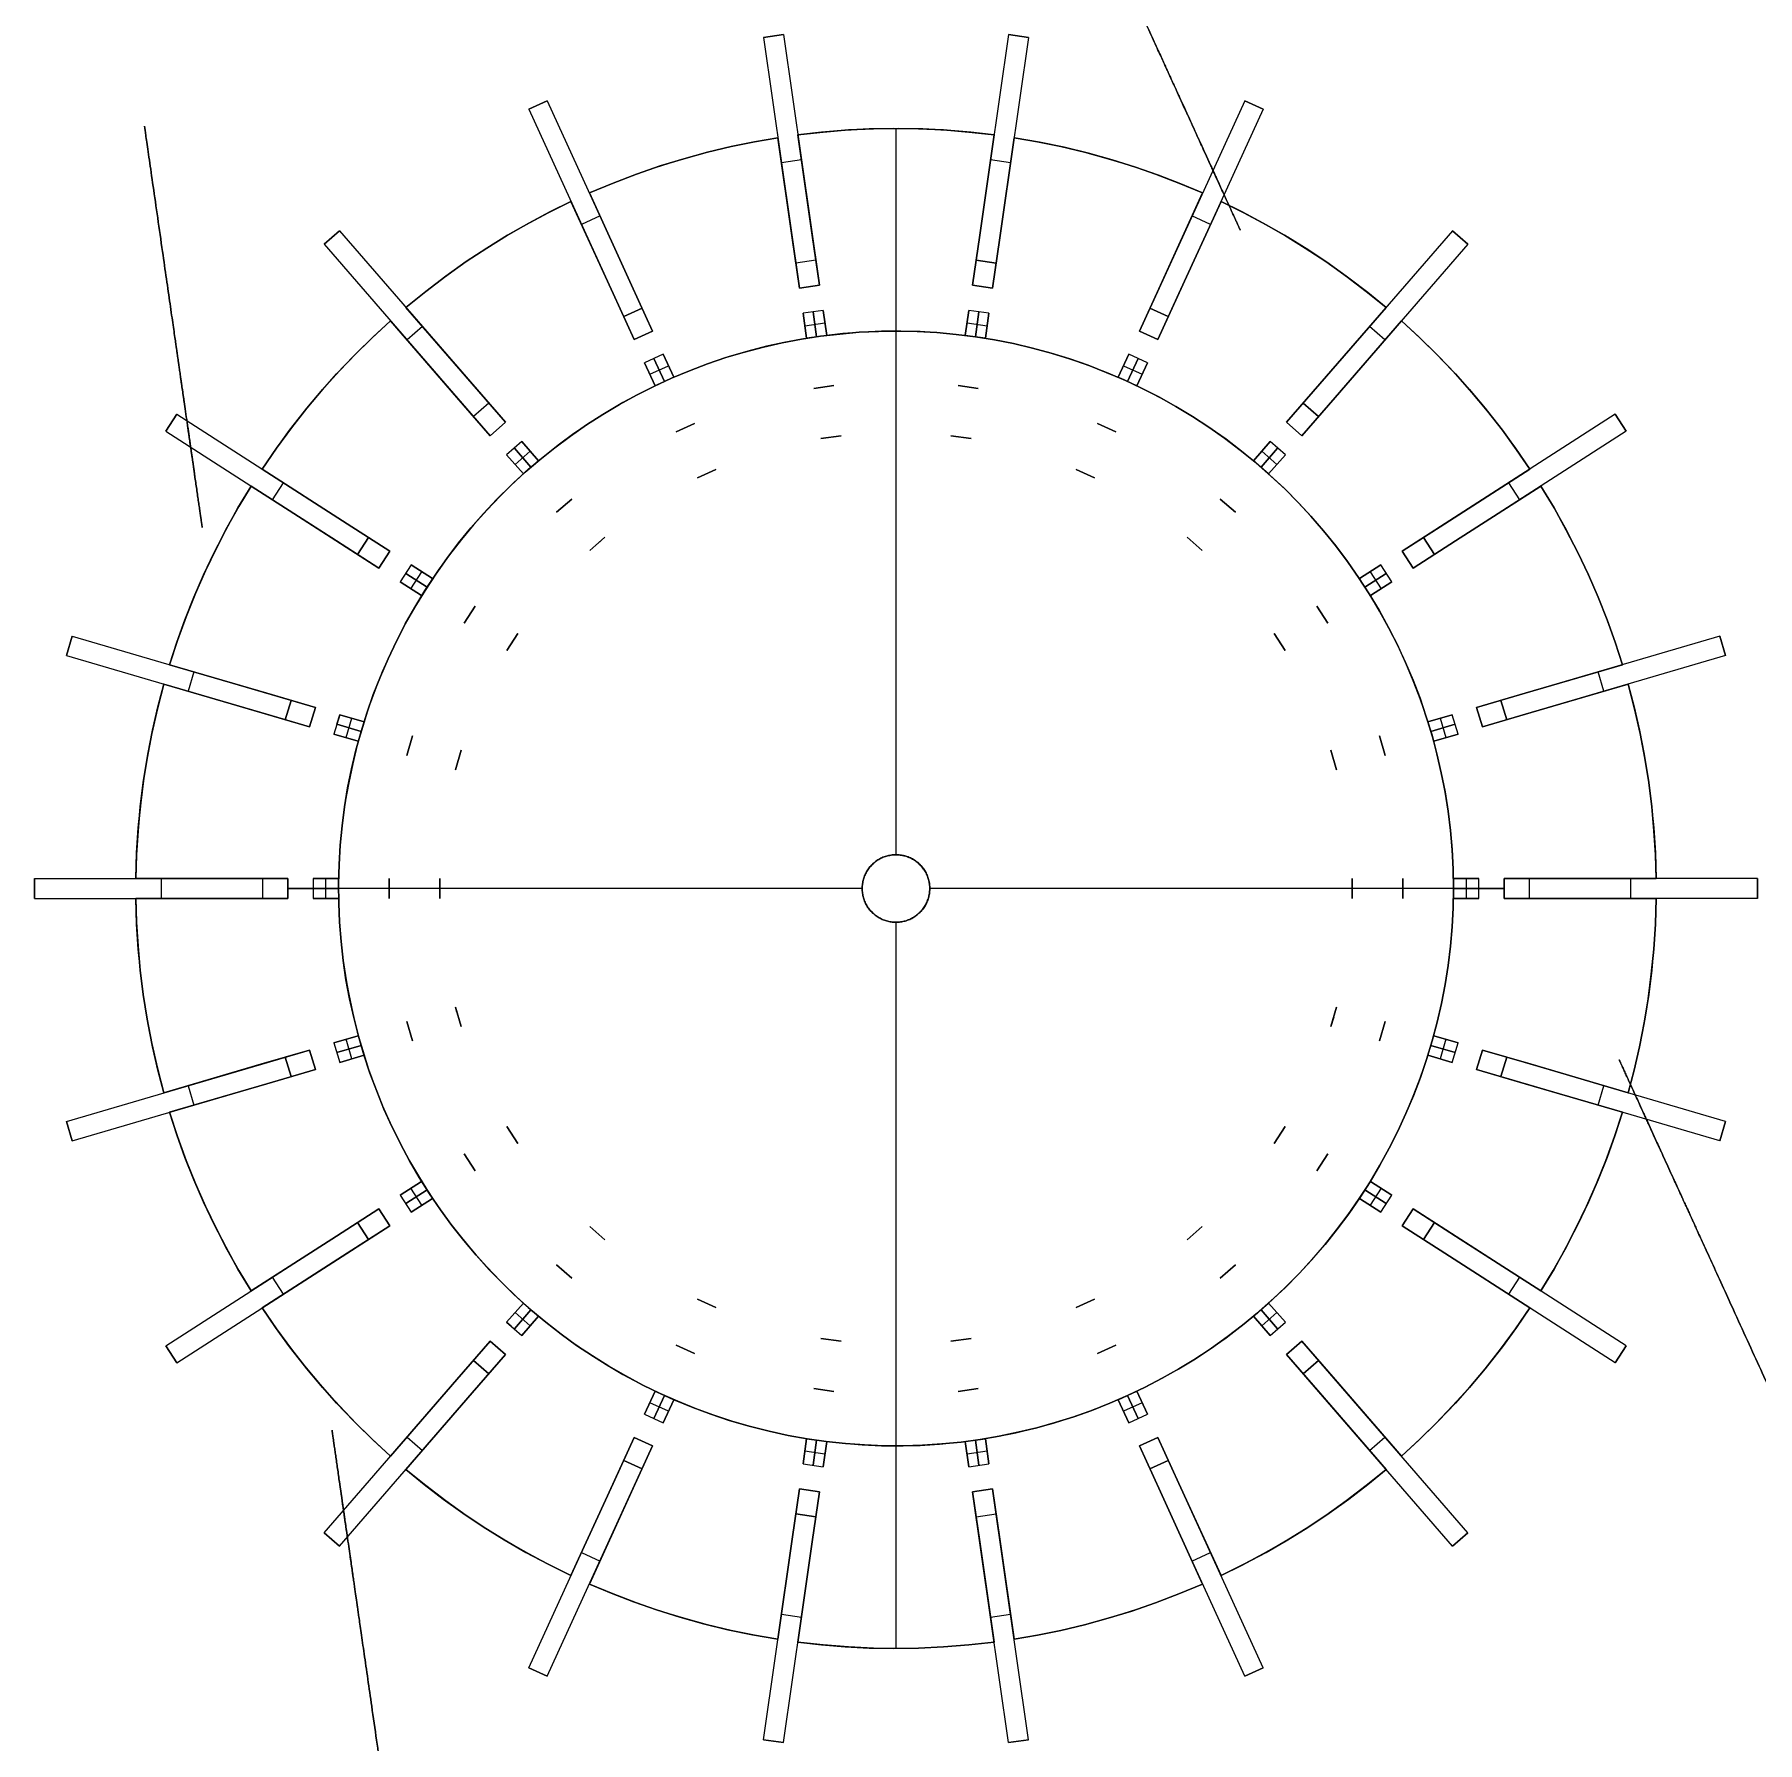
# Model space of a CAD drawing. Header units: millimetres. Extents: x 220 to 1240, y -2940 to -1929.
import ezdxf

# ---------------------------------------------------------------- set-up
doc = ezdxf.new("R2010")
doc.units = ezdxf.units.MM

msp = doc.modelspace()

# ---------------------------------------------------------------- linework, layer by layer
for points in [[(663.4, -1928.8), (651.5, -1930.6)], [(663.4, -1928.8), (651.5, -1930.6)], [(651.5, -1930.6), (663.4, -1928.8)], [(651.5, -1930.6), (663.4, -1928.8)], [(651.5, -1930.6), (672.8, -2079)], [(663.4, -1928.8), (684.7, -2077.3)], [(796.6, -1928.8), (775.3, -2077.3)], [(808.5, -1930.6), (787.2, -2079)], [(808.5, -1930.6), (796.6, -1928.8)], [(808.5, -1930.6), (796.6, -1928.8)], [(796.6, -1928.8), (808.5, -1930.6)], [(796.6, -1928.8), (808.5, -1930.6)], [(523.6, -1968.1), (512.7, -1973.1)], [(523.6, -1968.1), (512.7, -1973.1)], [(512.7, -1973.1), (523.6, -1968.1)], [(512.7, -1973.1), (523.6, -1968.1)], [(523.6, -1968.1), (585.9, -2104.5)], [(936.4, -1968.1), (874.1, -2104.5)], [(947.3, -1973.1), (936.4, -1968.1)], [(947.3, -1973.1), (936.4, -1968.1)], [(936.4, -1968.1), (947.3, -1973.1)], [(936.4, -1968.1), (947.3, -1973.1)], [(512.7, -1973.1), (575, -2109.5)], [(947.3, -1973.1), (885, -2109.5)], [(671.9, -1988.3), (685.8, -1986.7), (699.9, -1985.5), (714.2, -1984.8), (728.7, -1984.5), (743.4, -1984.7), (758.2, -1985.4), (773.1, -1986.6), (788.1, -1988.3)], [(788.1, -1988.3), (773.1, -1986.6), (758.2, -1985.4), (743.4, -1984.7), (728.7, -1984.5), (714.2, -1984.8), (699.9, -1985.5), (685.8, -1986.7), (671.9, -1988.3)], [(671.9, -1988.3), (686.9, -1986.6), (701.8, -1985.4), (716.6, -1984.7), (731.3, -1984.5), (745.8, -1984.8), (760.1, -1985.5), (774.2, -1986.7), (788.1, -1988.3)], [(671.9, -1988.3), (686.9, -1986.6), (701.8, -1985.4), (716.6, -1984.7), (731.3, -1984.5), (745.8, -1984.8), (760.1, -1985.5), (774.2, -1986.7), (788.1, -1988.3)], [(788.1, -1988.3), (774.2, -1986.7), (760.1, -1985.5), (745.8, -1984.8), (731.3, -1984.5), (716.6, -1984.7), (701.8, -1985.4), (686.9, -1986.6), (671.9, -1988.3)], [(788.1, -1988.3), (774.2, -1986.7), (760.1, -1985.5), (745.8, -1984.8), (731.3, -1984.5), (716.6, -1984.7), (701.8, -1985.4), (686.9, -1986.6), (671.9, -1988.3)], [(671.9, -1988.3), (685.8, -1986.7), (699.9, -1985.5), (714.2, -1984.8), (728.7, -1984.5), (743.4, -1984.7), (758.2, -1985.4), (773.1, -1986.6), (788.1, -1988.3)], [(788.1, -1988.3), (774.2, -1986.7), (760.1, -1985.5), (745.8, -1984.8), (731.3, -1984.5), (716.6, -1984.7), (701.8, -1985.4), (686.9, -1986.6), (671.9, -1988.3)], [(788.1, -1988.3), (774.2, -1986.7), (760.1, -1985.5), (745.8, -1984.8), (731.3, -1984.5), (716.6, -1984.7), (701.8, -1985.4), (686.9, -1986.6), (671.9, -1988.3)], [(680.4, -2047.6), (671.9, -1988.3)], [(671.9, -1988.3), (680.4, -2047.6)], [(680.4, -2047.6), (671.9, -1988.3)], [(671.9, -1988.3), (680.4, -2047.6)], [(680.4, -2047.6), (671.9, -1988.3)], [(671.9, -1988.3), (680.4, -2047.6)], [(730, -2104.5), (730, -1984.5)], [(730, -2104.5), (730, -1984.5)], [(730, -2104.5), (730, -1984.5)], [(730, -2104.5), (730, -1984.5)], [(730, -2414.5), (730, -1984.5)], [(730, -2414.5), (730, -1984.5)], [(788.1, -1988.3), (779.6, -2047.6)], [(779.6, -2047.6), (788.1, -1988.3)], [(788.1, -1988.3), (779.6, -2047.6)], [(779.6, -2047.6), (788.1, -1988.3)], [(788.1, -1988.3), (779.6, -2047.6)], [(779.6, -2047.6), (788.1, -1988.3)], [(548.5, -2022.7), (561.4, -2017.3), (574.6, -2012.2), (588.2, -2007.4), (602, -2003.1), (616.1, -1999.2), (630.5, -1995.6), (645.1, -1992.6), (660, -1990)], [(548.5, -2022.7), (561.4, -2017.3), (574.6, -2012.2), (588.2, -2007.4), (602, -2003.1), (616.1, -1999.2), (630.5, -1995.6), (645.1, -1992.6), (660, -1990)], [(548.5, -2022.7), (562.5, -2016.9), (576.4, -2011.5), (590.4, -2006.7), (604.5, -2002.4), (618.4, -1998.6), (632.4, -1995.2), (646.2, -1992.4), (660, -1990)], [(548.5, -2022.7), (562.5, -2016.9), (576.4, -2011.5), (590.4, -2006.7), (604.5, -2002.4), (618.4, -1998.6), (632.4, -1995.2), (646.2, -1992.4), (660, -1990)], [(660, -1990), (646.2, -1992.4), (632.4, -1995.2), (618.4, -1998.6), (604.5, -2002.4), (590.4, -2006.7), (576.4, -2011.5), (562.5, -2016.9), (548.5, -2022.7)], [(660, -1990), (646.2, -1992.4), (632.4, -1995.2), (618.4, -1998.6), (604.5, -2002.4), (590.4, -2006.7), (576.4, -2011.5), (562.5, -2016.9), (548.5, -2022.7)], [(548.5, -2022.7), (561.4, -2017.3), (574.6, -2012.2), (588.2, -2007.4), (602, -2003.1), (616.1, -1999.2), (630.5, -1995.6), (645.1, -1992.6), (660, -1990)], [(660, -1990), (646.2, -1992.4), (632.4, -1995.2), (618.4, -1998.6), (604.5, -2002.4), (590.4, -2006.7), (576.4, -2011.5), (562.5, -2016.9), (548.5, -2022.7)], [(660, -1990), (646.2, -1992.4), (632.4, -1995.2), (618.4, -1998.6), (604.5, -2002.4), (590.4, -2006.7), (576.4, -2011.5), (562.5, -2016.9), (548.5, -2022.7)], [(660, -1990), (668.6, -2049.3)], [(668.6, -2049.3), (660, -1990)], [(660, -1990), (668.6, -2049.3)], [(668.6, -2049.3), (660, -1990)], [(660, -1990), (668.6, -2049.3)], [(668.6, -2049.3), (660, -1990)], [(791.4, -2049.3), (800, -1990)], [(800, -1990), (791.4, -2049.3)], [(791.4, -2049.3), (800, -1990)], [(800, -1990), (791.4, -2049.3)], [(791.4, -2049.3), (800, -1990)], [(800, -1990), (791.4, -2049.3)], [(800, -1990), (813.8, -1992.4), (827.6, -1995.2), (841.6, -1998.6), (855.5, -2002.4), (869.6, -2006.7), (883.6, -2011.5), (897.5, -2016.9), (911.5, -2022.7)], [(800, -1990), (813.8, -1992.4), (827.6, -1995.2), (841.6, -1998.6), (855.5, -2002.4), (869.6, -2006.7), (883.6, -2011.5), (897.5, -2016.9), (911.5, -2022.7)], [(800, -1990), (814.9, -1992.6), (829.5, -1995.6), (843.9, -1999.2), (858, -2003.1), (871.8, -2007.4), (885.4, -2012.2), (898.6, -2017.3), (911.5, -2022.7)], [(911.5, -2022.7), (898.6, -2017.3), (885.4, -2012.2), (871.8, -2007.4), (858, -2003.1), (843.9, -1999.2), (829.5, -1995.6), (814.9, -1992.6), (800, -1990)], [(911.5, -2022.7), (898.6, -2017.3), (885.4, -2012.2), (871.8, -2007.4), (858, -2003.1), (843.9, -1999.2), (829.5, -1995.6), (814.9, -1992.6), (800, -1990)], [(911.5, -2022.7), (898.6, -2017.3), (885.4, -2012.2), (871.8, -2007.4), (858, -2003.1), (843.9, -1999.2), (829.5, -1995.6), (814.9, -1992.6), (800, -1990)], [(800, -1990), (813.8, -1992.4), (827.6, -1995.2), (841.6, -1998.6), (855.5, -2002.4), (869.6, -2006.7), (883.6, -2011.5), (897.5, -2016.9), (911.5, -2022.7)], [(911.5, -2022.7), (898.6, -2017.3), (885.4, -2012.2), (871.8, -2007.4), (858, -2003.1), (843.9, -1999.2), (829.5, -1995.6), (814.9, -1992.6), (800, -1990)], [(911.5, -2022.7), (898.6, -2017.3), (885.4, -2012.2), (871.8, -2007.4), (858, -2003.1), (843.9, -1999.2), (829.5, -1995.6), (814.9, -1992.6), (800, -1990)], [(674, -2003.1), (662.2, -2004.8)], [(674, -2003.1), (662.2, -2004.8)], [(797.8, -2004.8), (786, -2003.1)], [(797.8, -2004.8), (786, -2003.1)], [(439.9, -2090.5), (450.7, -2081.7), (461.9, -2073.1), (473.6, -2064.7), (485.6, -2056.6), (498.1, -2048.9), (510.9, -2041.5), (524.1, -2034.4), (537.6, -2027.7)], [(439.9, -2090.5), (450.7, -2081.7), (461.9, -2073.1), (473.6, -2064.7), (485.6, -2056.6), (498.1, -2048.9), (510.9, -2041.5), (524.1, -2034.4), (537.6, -2027.7)], [(439.9, -2090.5), (451.6, -2081), (463.5, -2071.9), (475.6, -2063.3), (487.8, -2055.3), (500.1, -2047.6), (512.6, -2040.5), (525.1, -2033.9), (537.6, -2027.7)], [(439.9, -2090.5), (451.6, -2081), (463.5, -2071.9), (475.6, -2063.3), (487.8, -2055.3), (500.1, -2047.6), (512.6, -2040.5), (525.1, -2033.9), (537.6, -2027.7)], [(537.6, -2027.7), (525.1, -2033.9), (512.6, -2040.5), (500.1, -2047.6), (487.8, -2055.3), (475.6, -2063.3), (463.5, -2071.9), (451.6, -2081), (439.9, -2090.5)], [(537.6, -2027.7), (525.1, -2033.9), (512.6, -2040.5), (500.1, -2047.6), (487.8, -2055.3), (475.6, -2063.3), (463.5, -2071.9), (451.6, -2081), (439.9, -2090.5)], [(439.9, -2090.5), (450.7, -2081.7), (461.9, -2073.1), (473.6, -2064.7), (485.6, -2056.6), (498.1, -2048.9), (510.9, -2041.5), (524.1, -2034.4), (537.6, -2027.7)], [(537.6, -2027.7), (525.1, -2033.9), (512.6, -2040.5), (500.1, -2047.6), (487.8, -2055.3), (475.6, -2063.3), (463.5, -2071.9), (451.6, -2081), (439.9, -2090.5)], [(537.6, -2027.7), (525.1, -2033.9), (512.6, -2040.5), (500.1, -2047.6), (487.8, -2055.3), (475.6, -2063.3), (463.5, -2071.9), (451.6, -2081), (439.9, -2090.5)], [(537.6, -2027.7), (562.5, -2082.2)], [(562.5, -2082.2), (537.6, -2027.7)], [(537.6, -2027.7), (562.5, -2082.2)], [(562.5, -2082.2), (537.6, -2027.7)], [(537.6, -2027.7), (562.5, -2082.2)], [(562.5, -2082.2), (537.6, -2027.7)], [(573.4, -2077.3), (548.5, -2022.7)], [(548.5, -2022.7), (573.4, -2077.3)], [(573.4, -2077.3), (548.5, -2022.7)], [(548.5, -2022.7), (573.4, -2077.3)], [(573.4, -2077.3), (548.5, -2022.7)], [(548.5, -2022.7), (573.4, -2077.3)], [(911.5, -2022.7), (886.6, -2077.3)], [(886.6, -2077.3), (911.5, -2022.7)], [(911.5, -2022.7), (886.6, -2077.3)], [(886.6, -2077.3), (911.5, -2022.7)], [(911.5, -2022.7), (886.6, -2077.3)], [(886.6, -2077.3), (911.5, -2022.7)], [(897.5, -2082.2), (922.4, -2027.7)], [(922.4, -2027.7), (897.5, -2082.2)], [(897.5, -2082.2), (922.4, -2027.7)], [(922.4, -2027.7), (897.5, -2082.2)], [(897.5, -2082.2), (922.4, -2027.7)], [(922.4, -2027.7), (897.5, -2082.2)], [(922.4, -2027.7), (934.9, -2033.9), (947.4, -2040.5), (959.9, -2047.6), (972.2, -2055.3), (984.4, -2063.3), (996.5, -2071.9), (1008.4, -2081), (1020.1, -2090.5)], [(1020.1, -2090.5), (1008.4, -2081), (996.5, -2071.9), (984.4, -2063.3), (972.2, -2055.3), (959.9, -2047.6), (947.4, -2040.5), (934.9, -2033.9), (922.4, -2027.7)], [(922.4, -2027.7), (935.9, -2034.4), (949.1, -2041.5), (961.9, -2048.9), (974.4, -2056.6), (986.4, -2064.7), (998.1, -2073.1), (1009.3, -2081.7), (1020.1, -2090.5)], [(1020.1, -2090.5), (1009.3, -2081.7), (998.1, -2073.1), (986.4, -2064.7), (974.4, -2056.6), (961.9, -2048.9), (949.1, -2041.5), (935.9, -2034.4), (922.4, -2027.7)], [(1020.1, -2090.5), (1009.3, -2081.7), (998.1, -2073.1), (986.4, -2064.7), (974.4, -2056.6), (961.9, -2048.9), (949.1, -2041.5), (935.9, -2034.4), (922.4, -2027.7)], [(1020.1, -2090.5), (1009.3, -2081.7), (998.1, -2073.1), (986.4, -2064.7), (974.4, -2056.6), (961.9, -2048.9), (949.1, -2041.5), (935.9, -2034.4), (922.4, -2027.7)], [(922.4, -2027.7), (934.9, -2033.9), (947.4, -2040.5), (959.9, -2047.6), (972.2, -2055.3), (984.4, -2063.3), (996.5, -2071.9), (1008.4, -2081), (1020.1, -2090.5)], [(1020.1, -2090.5), (1009.3, -2081.7), (998.1, -2073.1), (986.4, -2064.7), (974.4, -2056.6), (961.9, -2048.9), (949.1, -2041.5), (935.9, -2034.4), (922.4, -2027.7)], [(1020.1, -2090.5), (1009.3, -2081.7), (998.1, -2073.1), (986.4, -2064.7), (974.4, -2056.6), (961.9, -2048.9), (949.1, -2041.5), (935.9, -2034.4), (922.4, -2027.7)], [(554.8, -2036.3), (543.8, -2041.3)], [(554.8, -2036.3), (543.8, -2041.3)], [(916.2, -2041.3), (905.2, -2036.3)], [(916.2, -2041.3), (905.2, -2036.3)], [(400.6, -2045.1), (391.5, -2053)], [(400.6, -2045.1), (391.5, -2053)], [(391.5, -2053), (400.6, -2045.1)], [(400.6, -2045.1), (498.8, -2158.5)], [(668.6, -2049.3), (672.8, -2079)], [(672.8, -2079), (668.6, -2049.3)], [(668.6, -2049.3), (672.8, -2079)], [(672.8, -2079), (668.6, -2049.3)], [(668.6, -2049.3), (672.8, -2079)], [(672.8, -2079), (668.6, -2049.3)], [(684.7, -2077.3), (680.4, -2047.6)], [(680.4, -2047.6), (684.7, -2077.3)], [(684.7, -2077.3), (680.4, -2047.6)], [(680.4, -2047.6), (684.7, -2077.3)], [(684.7, -2077.3), (680.4, -2047.6)], [(680.4, -2047.6), (684.7, -2077.3)], [(779.6, -2047.6), (775.3, -2077.3)], [(775.3, -2077.3), (779.6, -2047.6)], [(779.6, -2047.6), (775.3, -2077.3)], [(775.3, -2077.3), (779.6, -2047.6)], [(779.6, -2047.6), (775.3, -2077.3)], [(775.3, -2077.3), (779.6, -2047.6)], [(787.2, -2079), (791.4, -2049.3)], [(791.4, -2049.3), (787.2, -2079)], [(787.2, -2079), (791.4, -2049.3)], [(791.4, -2049.3), (787.2, -2079)], [(787.2, -2079), (791.4, -2049.3)], [(791.4, -2049.3), (787.2, -2079)], [(1059.4, -2045.1), (961.2, -2158.5)], [(1068.5, -2053), (1059.4, -2045.1)], [(1068.5, -2053), (1059.4, -2045.1)], [(1059.4, -2045.1), (1068.5, -2053)], [(391.5, -2053), (489.7, -2166.4)], [(1068.5, -2053), (970.3, -2166.4)], [(682.6, -2062.5), (670.7, -2064.2)], [(682.6, -2062.5), (670.7, -2064.2)], [(789.3, -2064.2), (777.4, -2062.5)], [(789.3, -2064.2), (777.4, -2062.5)], [(777.4, -2062.5), (789.3, -2064.2)], [(777.4, -2062.5), (789.3, -2064.2)], [(585.9, -2104.5), (573.4, -2077.3)], [(573.4, -2077.3), (585.9, -2104.5)], [(585.9, -2104.5), (573.4, -2077.3)], [(573.4, -2077.3), (585.9, -2104.5)], [(585.9, -2104.5), (573.4, -2077.3)], [(573.4, -2077.3), (585.9, -2104.5)], [(684.7, -2077.3), (672.8, -2079)], [(684.7, -2077.3), (672.8, -2079)], [(684.7, -2077.3), (672.8, -2079)], [(684.7, -2077.3), (672.8, -2079)], [(684.7, -2077.3), (672.8, -2079)], [(684.7, -2077.3), (672.8, -2079)], [(684.7, -2077.3), (672.8, -2079)], [(684.7, -2077.3), (672.8, -2079)], [(672.8, -2079), (684.7, -2077.3)], [(672.8, -2079), (684.7, -2077.3)], [(672.8, -2079), (684.7, -2077.3)], [(672.8, -2079), (684.7, -2077.3)], [(787.2, -2079), (775.3, -2077.3)], [(787.2, -2079), (775.3, -2077.3)], [(787.2, -2079), (775.3, -2077.3)], [(787.2, -2079), (775.3, -2077.3)], [(787.2, -2079), (775.3, -2077.3)], [(787.2, -2079), (775.3, -2077.3)], [(787.2, -2079), (775.3, -2077.3)], [(787.2, -2079), (775.3, -2077.3)], [(775.3, -2077.3), (787.2, -2079)], [(775.3, -2077.3), (787.2, -2079)], [(775.3, -2077.3), (787.2, -2079)], [(775.3, -2077.3), (787.2, -2079)], [(886.6, -2077.3), (874.1, -2104.5)], [(874.1, -2104.5), (886.6, -2077.3)], [(886.6, -2077.3), (874.1, -2104.5)], [(874.1, -2104.5), (886.6, -2077.3)], [(886.6, -2077.3), (874.1, -2104.5)], [(874.1, -2104.5), (886.6, -2077.3)], [(479.1, -2135.8), (439.9, -2090.5)], [(439.9, -2090.5), (479.1, -2135.8)], [(479.1, -2135.8), (439.9, -2090.5)], [(439.9, -2090.5), (479.1, -2135.8)], [(479.1, -2135.8), (439.9, -2090.5)], [(439.9, -2090.5), (479.1, -2135.8)], [(562.5, -2082.2), (575, -2109.5)], [(575, -2109.5), (562.5, -2082.2)], [(562.5, -2082.2), (575, -2109.5)], [(575, -2109.5), (562.5, -2082.2)], [(562.5, -2082.2), (575, -2109.5)], [(575, -2109.5), (562.5, -2082.2)], [(579.7, -2090.9), (568.8, -2095.9)], [(579.7, -2090.9), (568.8, -2095.9)], [(568.8, -2095.9), (579.7, -2090.9)], [(891.2, -2095.9), (880.3, -2090.9)], [(891.2, -2095.9), (880.3, -2090.9)], [(880.3, -2090.9), (891.2, -2095.9)], [(880.3, -2090.9), (891.2, -2095.9)], [(885, -2109.5), (897.5, -2082.2)], [(897.5, -2082.2), (885, -2109.5)], [(885, -2109.5), (897.5, -2082.2)], [(897.5, -2082.2), (885, -2109.5)], [(885, -2109.5), (897.5, -2082.2)], [(897.5, -2082.2), (885, -2109.5)], [(1020.1, -2090.5), (980.9, -2135.8)], [(980.9, -2135.8), (1020.1, -2090.5)], [(1020.1, -2090.5), (980.9, -2135.8)], [(980.9, -2135.8), (1020.1, -2090.5)], [(1020.1, -2090.5), (980.9, -2135.8)], [(980.9, -2135.8), (1020.1, -2090.5)], [(354.7, -2186.2), (362.6, -2174.7), (371, -2163.2), (379.8, -2151.9), (389.1, -2140.8), (398.8, -2129.8), (409, -2119.1), (419.7, -2108.6), (430.8, -2098.4)], [(354.7, -2186.2), (362.6, -2174.7), (371, -2163.2), (379.8, -2151.9), (389.1, -2140.8), (398.8, -2129.8), (409, -2119.1), (419.7, -2108.6), (430.8, -2098.4)], [(354.7, -2186.2), (363.3, -2173.7), (372.1, -2161.7), (381.3, -2150.1), (390.8, -2138.9), (400.5, -2128.1), (410.4, -2117.7), (420.5, -2107.8), (430.8, -2098.4)], [(430.8, -2098.4), (420.5, -2107.8), (410.4, -2117.7), (400.5, -2128.1), (390.8, -2138.9), (381.3, -2150.1), (372.1, -2161.7), (363.3, -2173.7), (354.7, -2186.2)], [(430.8, -2098.4), (420.5, -2107.8), (410.4, -2117.7), (400.5, -2128.1), (390.8, -2138.9), (381.3, -2150.1), (372.1, -2161.7), (363.3, -2173.7), (354.7, -2186.2)], [(430.8, -2098.4), (420.5, -2107.8), (410.4, -2117.7), (400.5, -2128.1), (390.8, -2138.9), (381.3, -2150.1), (372.1, -2161.7), (363.3, -2173.7), (354.7, -2186.2)], [(354.7, -2186.2), (362.6, -2174.7), (371, -2163.2), (379.8, -2151.9), (389.1, -2140.8), (398.8, -2129.8), (409, -2119.1), (419.7, -2108.6), (430.8, -2098.4)], [(430.8, -2098.4), (420.5, -2107.8), (410.4, -2117.7), (400.5, -2128.1), (390.8, -2138.9), (381.3, -2150.1), (372.1, -2161.7), (363.3, -2173.7), (354.7, -2186.2)], [(430.8, -2098.4), (420.5, -2107.8), (410.4, -2117.7), (400.5, -2128.1), (390.8, -2138.9), (381.3, -2150.1), (372.1, -2161.7), (363.3, -2173.7), (354.7, -2186.2)], [(430.8, -2098.4), (470.1, -2143.7)], [(470.1, -2143.7), (430.8, -2098.4)], [(430.8, -2098.4), (470.1, -2143.7)], [(470.1, -2143.7), (430.8, -2098.4)], [(430.8, -2098.4), (470.1, -2143.7)], [(470.1, -2143.7), (430.8, -2098.4)], [(686.8, -2092.2), (675, -2093.9)], [(686.8, -2092.2), (675, -2093.9)], [(675, -2093.9), (677.1, -2108.7)], [(677.1, -2108.7), (675, -2093.9)], [(676, -2101.3), (687.9, -2099.6)], [(676, -2101.3), (687.9, -2099.6)], [(680.9, -2093), (683, -2107.9)], [(683, -2107.9), (680.9, -2093)], [(689, -2107), (686.8, -2092.2)], [(686.8, -2092.2), (689, -2107)], [(773.2, -2092.2), (771, -2107)], [(771, -2107), (773.2, -2092.2)], [(772.1, -2099.6), (784, -2101.3)], [(772.1, -2099.6), (784, -2101.3)], [(785, -2093.9), (773.2, -2092.2)], [(785, -2093.9), (773.2, -2092.2)], [(779.1, -2093), (777, -2107.9)], [(777, -2107.9), (779.1, -2093)], [(782.9, -2108.7), (785, -2093.9)], [(785, -2093.9), (782.9, -2108.7)], [(989.9, -2143.7), (1029.2, -2098.4)], [(1029.2, -2098.4), (989.9, -2143.7)], [(989.9, -2143.7), (1029.2, -2098.4)], [(1029.2, -2098.4), (989.9, -2143.7)], [(989.9, -2143.7), (1029.2, -2098.4)], [(1029.2, -2098.4), (989.9, -2143.7)], [(1029.2, -2098.4), (1039.5, -2107.8), (1049.6, -2117.7), (1059.5, -2128.1), (1069.2, -2138.9), (1078.7, -2150.1), (1087.9, -2161.7), (1096.7, -2173.7), (1105.3, -2186.2)], [(1029.2, -2098.4), (1039.5, -2107.8), (1049.6, -2117.7), (1059.5, -2128.1), (1069.2, -2138.9), (1078.7, -2150.1), (1087.9, -2161.7), (1096.7, -2173.7), (1105.3, -2186.2)], [(1029.2, -2098.4), (1040.3, -2108.6), (1051, -2119.1), (1061.2, -2129.8), (1070.9, -2140.8), (1080.2, -2151.9), (1089, -2163.2), (1097.4, -2174.7), (1105.3, -2186.2)], [(1029.2, -2098.4), (1040.3, -2108.6), (1051, -2119.1), (1061.2, -2129.8), (1070.9, -2140.8), (1080.2, -2151.9), (1089, -2163.2), (1097.4, -2174.7), (1105.3, -2186.2)], [(1105.3, -2186.2), (1097.4, -2174.7), (1089, -2163.2), (1080.2, -2151.9), (1070.9, -2140.8), (1061.2, -2129.8), (1051, -2119.1), (1040.3, -2108.6), (1029.2, -2098.4)], [(1105.3, -2186.2), (1097.4, -2174.7), (1089, -2163.2), (1080.2, -2151.9), (1070.9, -2140.8), (1061.2, -2129.8), (1051, -2119.1), (1040.3, -2108.6), (1029.2, -2098.4)], [(1029.2, -2098.4), (1039.5, -2107.8), (1049.6, -2117.7), (1059.5, -2128.1), (1069.2, -2138.9), (1078.7, -2150.1), (1087.9, -2161.7), (1096.7, -2173.7), (1105.3, -2186.2)], [(1105.3, -2186.2), (1097.4, -2174.7), (1089, -2163.2), (1080.2, -2151.9), (1070.9, -2140.8), (1061.2, -2129.8), (1051, -2119.1), (1040.3, -2108.6), (1029.2, -2098.4)], [(1105.3, -2186.2), (1097.4, -2174.7), (1089, -2163.2), (1080.2, -2151.9), (1070.9, -2140.8), (1061.2, -2129.8), (1051, -2119.1), (1040.3, -2108.6), (1029.2, -2098.4)], [(413.4, -2341.5), (416.8, -2330.6), (420.6, -2319.7), (424.8, -2309), (429.3, -2298.5), (434.3, -2288.1), (439.5, -2277.9), (445.2, -2267.9), (451.2, -2258), (457.5, -2248.4), (464.1, -2239.1), (471.1, -2229.9), (478.4, -2221), (485.9, -2212.4), (493.8, -2204), (502, -2195.9), (510.4, -2188.1), (519.2, -2180.7), (528.1, -2173.5), (537.3, -2166.6), (546.8, -2160), (556.4, -2153.8), (566.3, -2148), (576.4, -2142.4), (586.7, -2137.3), (597.1, -2132.4), (607.7, -2128), (618.5, -2123.9), (629.3, -2120.2), (640.3, -2116.9), (651.5, -2114), (662.7, -2111.5), (674, -2109.3), (685.3, -2107.5), (696.7, -2106.2), (708.2, -2105.2), (719.7, -2104.7), (731.1, -2104.5), (742.6, -2104.8), (754.1, -2105.4), (765.6, -2106.4), (777, -2107.9), (788.3, -2109.7), (799.6, -2111.9), (810.8, -2114.5), (821.9, -2117.6), (832.8, -2120.9), (843.7, -2124.7), (854.4, -2128.9), (865, -2133.4), (875.4, -2138.3), (885.6, -2143.5), (895.7, -2149.1), (905.5, -2155), (915.1, -2161.3), (924.5, -2167.9), (933.7, -2174.9), (942.6, -2182.1), (951.3, -2189.7), (959.7, -2197.5), (967.8, -2205.7), (975.6, -2214.1), (983.1, -2222.8), (990.3, -2231.7), (997.2, -2240.9), (1003.8, -2250.3), (1010.1, -2260), (1016, -2269.8), (1021.5, -2279.9), (1026.7, -2290.1), (1031.6, -2300.6), (1036.1, -2311.1), (1040.2, -2321.9), (1043.9, -2332.8), (1047.3, -2343.7), (1050.2, -2354.8), (1052.8, -2366), (1055, -2377.3), (1056.8, -2388.7), (1058.2, -2400.1), (1059.2, -2411.5), (1059.8, -2423), (1060, -2434.5)], [(449.7, -2101.8), (440.6, -2109.7)], [(449.7, -2101.8), (440.6, -2109.7)], [(585.9, -2104.5), (575, -2109.5)], [(585.9, -2104.5), (575, -2109.5)], [(585.9, -2104.5), (575, -2109.5)], [(585.9, -2104.5), (575, -2109.5)], [(585.9, -2104.5), (575, -2109.5)], [(585.9, -2104.5), (575, -2109.5)], [(585.9, -2104.5), (575, -2109.5)], [(585.9, -2104.5), (575, -2109.5)], [(575, -2109.5), (585.9, -2104.5)], [(575, -2109.5), (585.9, -2104.5)], [(575, -2109.5), (585.9, -2104.5)], [(575, -2109.5), (585.9, -2104.5)], [(575, -2109.5), (585.9, -2104.5)], [(689, -2107), (677.1, -2108.7)], [(689, -2107), (677.1, -2108.7)], [(782.9, -2108.7), (771, -2107)], [(782.9, -2108.7), (771, -2107)], [(885, -2109.5), (874.1, -2104.5)], [(885, -2109.5), (874.1, -2104.5)], [(885, -2109.5), (874.1, -2104.5)], [(885, -2109.5), (874.1, -2104.5)], [(885, -2109.5), (874.1, -2104.5)], [(885, -2109.5), (874.1, -2104.5)], [(885, -2109.5), (874.1, -2104.5)], [(885, -2109.5), (874.1, -2104.5)], [(874.1, -2104.5), (885, -2109.5)], [(874.1, -2104.5), (885, -2109.5)], [(874.1, -2104.5), (885, -2109.5)], [(874.1, -2104.5), (885, -2109.5)], [(1019.4, -2109.7), (1010.3, -2101.8)], [(1019.4, -2109.7), (1010.3, -2101.8)], [(592.1, -2118.2), (581.2, -2123.2)], [(592.1, -2118.2), (581.2, -2123.2)], [(586.7, -2120.7), (592.9, -2134.3)], [(592.9, -2134.3), (586.7, -2120.7)], [(598.4, -2131.8), (592.1, -2118.2)], [(592.1, -2118.2), (598.4, -2131.8)], [(867.9, -2118.2), (861.6, -2131.8)], [(861.6, -2131.8), (867.9, -2118.2)], [(873.3, -2120.7), (867.1, -2134.3)], [(867.1, -2134.3), (873.3, -2120.7)], [(878.8, -2123.2), (867.9, -2118.2)], [(878.8, -2123.2), (867.9, -2118.2)], [(581.2, -2123.2), (587.5, -2136.8)], [(587.5, -2136.8), (581.2, -2123.2)], [(584.3, -2130), (595.3, -2125)], [(584.3, -2130), (595.3, -2125)], [(864.7, -2125), (875.7, -2130)], [(864.7, -2125), (875.7, -2130)], [(872.5, -2136.8), (878.8, -2123.2)], [(878.8, -2123.2), (872.5, -2136.8)], [(498.8, -2158.5), (479.1, -2135.8)], [(479.1, -2135.8), (498.8, -2158.5)], [(498.8, -2158.5), (479.1, -2135.8)], [(479.1, -2135.8), (498.8, -2158.5)], [(498.8, -2158.5), (479.1, -2135.8)], [(479.1, -2135.8), (498.8, -2158.5)], [(598.4, -2131.8), (587.5, -2136.8)], [(598.4, -2131.8), (587.5, -2136.8)], [(693.2, -2136.7), (681.4, -2138.4)], [(693.2, -2136.7), (681.4, -2138.4)], [(693.2, -2136.7), (681.4, -2138.4)], [(693.2, -2136.7), (681.4, -2138.4)], [(693.2, -2136.7), (681.4, -2138.4)], [(693.2, -2136.7), (681.4, -2138.4)], [(681.4, -2138.4), (693.2, -2136.7)], [(681.4, -2138.4), (693.2, -2136.7)], [(778.6, -2138.4), (766.8, -2136.7)], [(778.6, -2138.4), (766.8, -2136.7)], [(778.6, -2138.4), (766.8, -2136.7)], [(778.6, -2138.4), (766.8, -2136.7)], [(778.6, -2138.4), (766.8, -2136.7)], [(778.6, -2138.4), (766.8, -2136.7)], [(766.8, -2136.7), (778.6, -2138.4)], [(766.8, -2136.7), (778.6, -2138.4)], [(872.5, -2136.8), (861.6, -2131.8)], [(872.5, -2136.8), (861.6, -2131.8)], [(980.9, -2135.8), (961.2, -2158.5)], [(961.2, -2158.5), (980.9, -2135.8)], [(980.9, -2135.8), (961.2, -2158.5)], [(961.2, -2158.5), (980.9, -2135.8)], [(980.9, -2135.8), (961.2, -2158.5)], [(961.2, -2158.5), (980.9, -2135.8)], [(470.1, -2143.7), (489.7, -2166.4)], [(489.7, -2166.4), (470.1, -2143.7)], [(470.1, -2143.7), (489.7, -2166.4)], [(489.7, -2166.4), (470.1, -2143.7)], [(470.1, -2143.7), (489.7, -2166.4)], [(489.7, -2166.4), (470.1, -2143.7)], [(489, -2147.2), (479.9, -2155)], [(489, -2147.2), (479.9, -2155)], [(970.3, -2166.4), (989.9, -2143.7)], [(989.9, -2143.7), (970.3, -2166.4)], [(970.3, -2166.4), (989.9, -2143.7)], [(989.9, -2143.7), (970.3, -2166.4)], [(970.3, -2166.4), (989.9, -2143.7)], [(989.9, -2143.7), (970.3, -2166.4)], [(980.1, -2155), (971, -2147.2)], [(980.1, -2155), (971, -2147.2)], [(971, -2147.2), (980.1, -2155)], [(304.2, -2153.7), (297.7, -2163.8)], [(304.2, -2153.7), (297.7, -2163.8)], [(297.7, -2163.8), (304.2, -2153.7)], [(304.2, -2153.7), (430.4, -2234.8)], [(498.8, -2158.5), (489.7, -2166.4)], [(498.8, -2158.5), (489.7, -2166.4)], [(498.8, -2158.5), (489.7, -2166.4)], [(498.8, -2158.5), (489.7, -2166.4)], [(498.8, -2158.5), (489.7, -2166.4)], [(498.8, -2158.5), (489.7, -2166.4)], [(498.8, -2158.5), (489.7, -2166.4)], [(498.8, -2158.5), (489.7, -2166.4)], [(489.7, -2166.4), (498.8, -2158.5)], [(489.7, -2166.4), (498.8, -2158.5)], [(489.7, -2166.4), (498.8, -2158.5)], [(489.7, -2166.4), (498.8, -2158.5)], [(489.7, -2166.4), (498.8, -2158.5)], [(610.8, -2159.1), (599.9, -2164.1)], [(610.8, -2159.1), (599.9, -2164.1)], [(610.8, -2159.1), (599.9, -2164.1)], [(610.8, -2159.1), (599.9, -2164.1)], [(610.8, -2159.1), (599.9, -2164.1)], [(610.8, -2159.1), (599.9, -2164.1)], [(599.9, -2164.1), (610.8, -2159.1)], [(599.9, -2164.1), (610.8, -2159.1)], [(860.1, -2164.1), (849.2, -2159.1)], [(860.1, -2164.1), (849.2, -2159.1)], [(860.1, -2164.1), (849.2, -2159.1)], [(860.1, -2164.1), (849.2, -2159.1)], [(860.1, -2164.1), (849.2, -2159.1)], [(860.1, -2164.1), (849.2, -2159.1)], [(849.2, -2159.1), (860.1, -2164.1)], [(849.2, -2159.1), (860.1, -2164.1)], [(849.2, -2159.1), (860.1, -2164.1)], [(970.3, -2166.4), (961.2, -2158.5)], [(970.3, -2166.4), (961.2, -2158.5)], [(970.3, -2166.4), (961.2, -2158.5)], [(970.3, -2166.4), (961.2, -2158.5)], [(970.3, -2166.4), (961.2, -2158.5)], [(970.3, -2166.4), (961.2, -2158.5)], [(970.3, -2166.4), (961.2, -2158.5)], [(970.3, -2166.4), (961.2, -2158.5)], [(961.2, -2158.5), (970.3, -2166.4)], [(961.2, -2158.5), (970.3, -2166.4)], [(961.2, -2158.5), (970.3, -2166.4)], [(961.2, -2158.5), (970.3, -2166.4)], [(1155.8, -2153.7), (1029.6, -2234.8)], [(1162.3, -2163.8), (1155.8, -2153.7)], [(1162.3, -2163.8), (1155.8, -2153.7)], [(1155.8, -2153.7), (1162.3, -2163.8)], [(1155.8, -2153.7), (1162.3, -2163.8)], [(297.7, -2163.8), (423.9, -2244.9)], [(508.6, -2169.8), (499.5, -2177.7)], [(508.6, -2169.8), (499.5, -2177.7)], [(518.4, -2181.2), (508.6, -2169.8)], [(508.6, -2169.8), (518.4, -2181.2)], [(685.6, -2168.1), (697.5, -2166.4)], [(697.5, -2166.4), (685.6, -2168.1)], [(697.5, -2166.4), (685.6, -2168.1)], [(697.5, -2166.4), (685.6, -2168.1)], [(685.6, -2168.1), (697.5, -2166.4)], [(685.6, -2168.1), (697.5, -2166.4)], [(762.5, -2166.4), (774.4, -2168.1)], [(774.4, -2168.1), (762.5, -2166.4)], [(774.4, -2168.1), (762.5, -2166.4)], [(774.4, -2168.1), (762.5, -2166.4)], [(762.5, -2166.4), (774.4, -2168.1)], [(762.5, -2166.4), (774.4, -2168.1)], [(951.4, -2169.8), (941.6, -2181.2)], [(941.6, -2181.2), (951.4, -2169.8)], [(960.5, -2177.7), (951.4, -2169.8)], [(960.5, -2177.7), (951.4, -2169.8)], [(1162.3, -2163.8), (1036.1, -2244.9)], [(499.5, -2177.7), (509.4, -2189)], [(509.4, -2189), (499.5, -2177.7)], [(504.1, -2173.8), (513.9, -2185.1)], [(513.9, -2185.1), (504.1, -2173.8)], [(504.5, -2183.4), (513.5, -2175.5)], [(504.5, -2183.4), (513.5, -2175.5)], [(518.4, -2181.2), (509.4, -2189)], [(518.4, -2181.2), (509.4, -2189)], [(950.6, -2189), (941.6, -2181.2)], [(950.6, -2189), (941.6, -2181.2)], [(955.9, -2173.8), (946.1, -2185.1)], [(946.1, -2185.1), (955.9, -2173.8)], [(946.5, -2175.5), (955.5, -2183.4)], [(946.5, -2175.5), (955.5, -2183.4)], [(950.6, -2189), (960.5, -2177.7)], [(960.5, -2177.7), (950.6, -2189)], [(405.2, -2218.6), (354.7, -2186.2)], [(354.7, -2186.2), (405.2, -2218.6)], [(405.2, -2218.6), (354.7, -2186.2)], [(354.7, -2186.2), (405.2, -2218.6)], [(405.2, -2218.6), (354.7, -2186.2)], [(354.7, -2186.2), (405.2, -2218.6)], [(612.4, -2191.4), (623.3, -2186.4)], [(623.3, -2186.4), (612.4, -2191.4)], [(623.3, -2186.4), (612.4, -2191.4)], [(623.3, -2186.4), (612.4, -2191.4)], [(612.4, -2191.4), (623.3, -2186.4)], [(612.4, -2191.4), (623.3, -2186.4)], [(836.7, -2186.4), (847.6, -2191.4)], [(847.6, -2191.4), (836.7, -2186.4)], [(847.6, -2191.4), (836.7, -2186.4)], [(847.6, -2191.4), (836.7, -2186.4)], [(836.7, -2186.4), (847.6, -2191.4)], [(836.7, -2186.4), (847.6, -2191.4)], [(1105.3, -2186.2), (1054.8, -2218.6)], [(1054.8, -2218.6), (1105.3, -2186.2)], [(1105.3, -2186.2), (1054.8, -2218.6)], [(1054.8, -2218.6), (1105.3, -2186.2)], [(1105.3, -2186.2), (1054.8, -2218.6)], [(1054.8, -2218.6), (1105.3, -2186.2)], [(300, -2302), (304.3, -2288.7), (309.1, -2275.4), (314.4, -2262), (320.1, -2248.7), (326.4, -2235.5), (333.2, -2222.3), (340.4, -2209.2), (348.2, -2196.3)], [(300, -2302), (304.3, -2288.7), (309.1, -2275.4), (314.4, -2262), (320.1, -2248.7), (326.4, -2235.5), (333.2, -2222.3), (340.4, -2209.2), (348.2, -2196.3)], [(300, -2302), (304.6, -2287.6), (309.8, -2273.6), (315.3, -2259.8), (321.2, -2246.4), (327.5, -2233.3), (334.1, -2220.6), (341, -2208.3), (348.2, -2196.3)], [(300, -2302), (304.6, -2287.6), (309.8, -2273.6), (315.3, -2259.8), (321.2, -2246.4), (327.5, -2233.3), (334.1, -2220.6), (341, -2208.3), (348.2, -2196.3)], [(348.2, -2196.3), (341, -2208.3), (334.1, -2220.6), (327.5, -2233.3), (321.2, -2246.4), (315.3, -2259.8), (309.8, -2273.6), (304.6, -2287.6), (300, -2302)], [(348.2, -2196.3), (341, -2208.3), (334.1, -2220.6), (327.5, -2233.3), (321.2, -2246.4), (315.3, -2259.8), (309.8, -2273.6), (304.6, -2287.6), (300, -2302)], [(300, -2302), (304.3, -2288.7), (309.1, -2275.4), (314.4, -2262), (320.1, -2248.7), (326.4, -2235.5), (333.2, -2222.3), (340.4, -2209.2), (348.2, -2196.3)], [(348.2, -2196.3), (341, -2208.3), (334.1, -2220.6), (327.5, -2233.3), (321.2, -2246.4), (315.3, -2259.8), (309.8, -2273.6), (304.6, -2287.6), (300, -2302)], [(348.2, -2196.3), (341, -2208.3), (334.1, -2220.6), (327.5, -2233.3), (321.2, -2246.4), (315.3, -2259.8), (309.8, -2273.6), (304.6, -2287.6), (300, -2302)], [(348.2, -2196.3), (398.7, -2228.7)], [(398.7, -2228.7), (348.2, -2196.3)], [(348.2, -2196.3), (398.7, -2228.7)], [(398.7, -2228.7), (348.2, -2196.3)], [(348.2, -2196.3), (398.7, -2228.7)], [(398.7, -2228.7), (348.2, -2196.3)], [(367.3, -2194.3), (360.8, -2204.4)], [(367.3, -2194.3), (360.8, -2204.4)], [(1061.3, -2228.7), (1111.8, -2196.3)], [(1111.8, -2196.3), (1061.3, -2228.7)], [(1061.3, -2228.7), (1111.8, -2196.3)], [(1111.8, -2196.3), (1061.3, -2228.7)], [(1061.3, -2228.7), (1111.8, -2196.3)], [(1111.8, -2196.3), (1061.3, -2228.7)], [(1099.2, -2204.4), (1092.7, -2194.3)], [(1099.2, -2204.4), (1092.7, -2194.3)], [(1111.8, -2196.3), (1119, -2208.3), (1125.9, -2220.6), (1132.5, -2233.3), (1138.8, -2246.4), (1144.7, -2259.8), (1150.2, -2273.6), (1155.4, -2287.6), (1160, -2302)], [(1111.8, -2196.3), (1119, -2208.3), (1125.9, -2220.6), (1132.5, -2233.3), (1138.8, -2246.4), (1144.7, -2259.8), (1150.2, -2273.6), (1155.4, -2287.6), (1160, -2302)], [(1111.8, -2196.3), (1119.6, -2209.2), (1126.8, -2222.3), (1133.6, -2235.5), (1139.9, -2248.7), (1145.6, -2262), (1150.9, -2275.4), (1155.7, -2288.7), (1160, -2302)], [(1160, -2302), (1155.7, -2288.7), (1150.9, -2275.4), (1145.6, -2262), (1139.9, -2248.7), (1133.6, -2235.5), (1126.8, -2222.3), (1119.6, -2209.2), (1111.8, -2196.3)], [(1160, -2302), (1155.7, -2288.7), (1150.9, -2275.4), (1145.6, -2262), (1139.9, -2248.7), (1133.6, -2235.5), (1126.8, -2222.3), (1119.6, -2209.2), (1111.8, -2196.3)], [(1160, -2302), (1155.7, -2288.7), (1150.9, -2275.4), (1145.6, -2262), (1139.9, -2248.7), (1133.6, -2235.5), (1126.8, -2222.3), (1119.6, -2209.2), (1111.8, -2196.3)], [(1111.8, -2196.3), (1119, -2208.3), (1125.9, -2220.6), (1132.5, -2233.3), (1138.8, -2246.4), (1144.7, -2259.8), (1150.2, -2273.6), (1155.4, -2287.6), (1160, -2302)], [(1160, -2302), (1155.7, -2288.7), (1150.9, -2275.4), (1145.6, -2262), (1139.9, -2248.7), (1133.6, -2235.5), (1126.8, -2222.3), (1119.6, -2209.2), (1111.8, -2196.3)], [(1160, -2302), (1155.7, -2288.7), (1150.9, -2275.4), (1145.6, -2262), (1139.9, -2248.7), (1133.6, -2235.5), (1126.8, -2222.3), (1119.6, -2209.2), (1111.8, -2196.3)], [(538.1, -2203.9), (529, -2211.7)], [(538.1, -2203.9), (529, -2211.7)], [(538.1, -2203.9), (529, -2211.7)], [(538.1, -2203.9), (529, -2211.7)], [(538.1, -2203.9), (529, -2211.7)], [(538.1, -2203.9), (529, -2211.7)], [(529, -2211.7), (538.1, -2203.9)], [(529, -2211.7), (538.1, -2203.9)], [(529, -2211.7), (538.1, -2203.9)], [(931, -2211.7), (921.9, -2203.9)], [(931, -2211.7), (921.9, -2203.9)], [(931, -2211.7), (921.9, -2203.9)], [(931, -2211.7), (921.9, -2203.9)], [(931, -2211.7), (921.9, -2203.9)], [(931, -2211.7), (921.9, -2203.9)], [(921.9, -2203.9), (931, -2211.7)], [(921.9, -2203.9), (931, -2211.7)], [(430.4, -2234.8), (405.2, -2218.6)], [(405.2, -2218.6), (430.4, -2234.8)], [(430.4, -2234.8), (405.2, -2218.6)], [(405.2, -2218.6), (430.4, -2234.8)], [(430.4, -2234.8), (405.2, -2218.6)], [(405.2, -2218.6), (430.4, -2234.8)], [(1054.8, -2218.6), (1029.6, -2234.8)], [(1029.6, -2234.8), (1054.8, -2218.6)], [(1054.8, -2218.6), (1029.6, -2234.8)], [(1029.6, -2234.8), (1054.8, -2218.6)], [(1054.8, -2218.6), (1029.6, -2234.8)], [(1029.6, -2234.8), (1054.8, -2218.6)], [(398.7, -2228.7), (423.9, -2244.9)], [(423.9, -2244.9), (398.7, -2228.7)], [(398.7, -2228.7), (423.9, -2244.9)], [(423.9, -2244.9), (398.7, -2228.7)], [(398.7, -2228.7), (423.9, -2244.9)], [(423.9, -2244.9), (398.7, -2228.7)], [(417.8, -2226.7), (411.3, -2236.8)], [(417.8, -2226.7), (411.3, -2236.8)], [(411.3, -2236.8), (417.8, -2226.7)], [(548.7, -2234.4), (557.7, -2226.5)], [(557.7, -2226.5), (548.7, -2234.4)], [(557.7, -2226.5), (548.7, -2234.4)], [(557.7, -2226.5), (548.7, -2234.4)], [(548.7, -2234.4), (557.7, -2226.5)], [(548.7, -2234.4), (557.7, -2226.5)], [(553.2, -2230.5), (557.7, -2226.5)], [(902.3, -2226.5), (911.3, -2234.4)], [(911.3, -2234.4), (902.3, -2226.5)], [(911.3, -2234.4), (902.3, -2226.5)], [(911.3, -2234.4), (902.3, -2226.5)], [(902.3, -2226.5), (911.3, -2234.4)], [(902.3, -2226.5), (911.3, -2234.4)], [(1036.1, -2244.9), (1061.3, -2228.7)], [(1061.3, -2228.7), (1036.1, -2244.9)], [(1036.1, -2244.9), (1061.3, -2228.7)], [(1061.3, -2228.7), (1036.1, -2244.9)], [(1036.1, -2244.9), (1061.3, -2228.7)], [(1061.3, -2228.7), (1036.1, -2244.9)], [(1048.7, -2236.8), (1042.2, -2226.7)], [(1048.7, -2236.8), (1042.2, -2226.7)], [(1042.2, -2226.7), (1048.7, -2236.8)], [(430.4, -2234.8), (423.9, -2244.9)], [(430.4, -2234.8), (423.9, -2244.9)], [(430.4, -2234.8), (423.9, -2244.9)], [(430.4, -2234.8), (423.9, -2244.9)], [(430.4, -2234.8), (423.9, -2244.9)], [(430.4, -2234.8), (423.9, -2244.9)], [(430.4, -2234.8), (423.9, -2244.9)], [(430.4, -2234.8), (423.9, -2244.9)], [(423.9, -2244.9), (430.4, -2234.8)], [(423.9, -2244.9), (430.4, -2234.8)], [(423.9, -2244.9), (430.4, -2234.8)], [(423.9, -2244.9), (430.4, -2234.8)], [(443, -2242.9), (436.5, -2253)], [(443, -2242.9), (436.5, -2253)], [(455.6, -2251), (443, -2242.9)], [(443, -2242.9), (455.6, -2251)], [(1017, -2242.9), (1004.4, -2251)], [(1004.4, -2251), (1017, -2242.9)], [(1023.5, -2253), (1017, -2242.9)], [(1023.5, -2253), (1017, -2242.9)], [(1036.1, -2244.9), (1029.6, -2234.8)], [(1036.1, -2244.9), (1029.6, -2234.8)], [(1036.1, -2244.9), (1029.6, -2234.8)], [(1036.1, -2244.9), (1029.6, -2234.8)], [(1036.1, -2244.9), (1029.6, -2234.8)], [(1036.1, -2244.9), (1029.6, -2234.8)], [(1036.1, -2244.9), (1029.6, -2234.8)], [(1036.1, -2244.9), (1029.6, -2234.8)], [(1029.6, -2234.8), (1036.1, -2244.9)], [(1029.6, -2234.8), (1036.1, -2244.9)], [(1029.6, -2234.8), (1036.1, -2244.9)], [(1029.6, -2234.8), (1036.1, -2244.9)], [(436.5, -2253), (449.1, -2261.1)], [(449.1, -2261.1), (436.5, -2253)], [(439.8, -2248), (452.4, -2256.1)], [(452.4, -2256.1), (439.8, -2248)], [(442.8, -2257.1), (449.3, -2247)], [(442.8, -2257.1), (449.3, -2247)], [(455.6, -2251), (449.1, -2261.1)], [(455.6, -2251), (449.1, -2261.1)], [(1010.9, -2261.1), (1004.4, -2251)], [(1010.9, -2261.1), (1004.4, -2251)], [(1020.2, -2248), (1007.6, -2256.1)], [(1007.6, -2256.1), (1020.2, -2248)], [(1010.7, -2247), (1017.2, -2257.1)], [(1010.7, -2247), (1017.2, -2257.1)], [(1010.9, -2261.1), (1023.5, -2253)], [(1023.5, -2253), (1010.9, -2261.1)], [(480.9, -2267.3), (474.4, -2277.4)], [(480.9, -2267.3), (474.4, -2277.4)], [(480.9, -2267.3), (474.4, -2277.4)], [(480.9, -2267.3), (474.4, -2277.4)], [(480.9, -2267.3), (474.4, -2277.4)], [(480.9, -2267.3), (474.4, -2277.4)], [(474.4, -2277.4), (480.9, -2267.3)], [(474.4, -2277.4), (480.9, -2267.3)], [(985.6, -2277.4), (979.1, -2267.3)], [(985.6, -2277.4), (979.1, -2267.3)], [(985.6, -2277.4), (979.1, -2267.3)], [(985.6, -2277.4), (979.1, -2267.3)], [(985.6, -2277.4), (979.1, -2267.3)], [(985.6, -2277.4), (979.1, -2267.3)], [(979.1, -2267.3), (985.6, -2277.4)], [(979.1, -2267.3), (985.6, -2277.4)], [(499.6, -2293.6), (506.1, -2283.5)], [(506.1, -2283.5), (499.6, -2293.6)], [(506.1, -2283.5), (499.6, -2293.6)], [(506.1, -2283.5), (499.6, -2293.6)], [(499.6, -2293.6), (506.1, -2283.5)], [(499.6, -2293.6), (506.1, -2283.5)], [(953.9, -2283.5), (960.4, -2293.6)], [(960.4, -2293.6), (953.9, -2283.5)], [(960.4, -2293.6), (953.9, -2283.5)], [(960.4, -2293.6), (953.9, -2283.5)], [(953.9, -2283.5), (960.4, -2293.6)], [(953.9, -2283.5), (960.4, -2293.6)], [(242.3, -2285.1), (239, -2296.6)], [(242.3, -2285.1), (239, -2296.6)], [(239, -2296.6), (242.3, -2285.1)], [(239, -2296.6), (242.3, -2285.1)], [(242.3, -2285.1), (386.3, -2327.3)], [(1217.7, -2285.1), (1073.7, -2327.3)], [(1221, -2296.6), (1217.7, -2285.1)], [(1221, -2296.6), (1217.7, -2285.1)], [(1217.7, -2285.1), (1221, -2296.6)], [(1217.7, -2285.1), (1221, -2296.6)], [(239, -2296.6), (382.9, -2338.8)], [(357.5, -2318.9), (300, -2302)], [(300, -2302), (357.5, -2318.9)], [(357.5, -2318.9), (300, -2302)], [(300, -2302), (357.5, -2318.9)], [(357.5, -2318.9), (300, -2302)], [(300, -2302), (357.5, -2318.9)], [(1221, -2296.6), (1077.1, -2338.8)], [(1160, -2302), (1102.5, -2318.9)], [(1102.5, -2318.9), (1160, -2302)], [(1160, -2302), (1102.5, -2318.9)], [(1102.5, -2318.9), (1160, -2302)], [(1160, -2302), (1102.5, -2318.9)], [(1102.5, -2318.9), (1160, -2302)], [(296.6, -2313.5), (292.8, -2328.1), (289.5, -2342.7), (286.7, -2357.3), (284.4, -2371.7), (282.6, -2386.1), (281.3, -2400.4), (280.4, -2414.5), (280, -2428.5)], [(280, -2428.5), (280.4, -2414.5), (281.3, -2400.4), (282.6, -2386.1), (284.4, -2371.7), (286.7, -2357.3), (289.5, -2342.7), (292.8, -2328.1), (296.6, -2313.5)], [(296.6, -2313.5), (293, -2327), (289.9, -2340.8), (287.1, -2354.9), (284.8, -2369.2), (282.9, -2383.7), (281.4, -2398.5), (280.5, -2413.4), (280, -2428.5)], [(280, -2428.5), (280.5, -2413.4), (281.4, -2398.5), (282.9, -2383.7), (284.8, -2369.2), (287.1, -2354.9), (289.9, -2340.8), (293, -2327), (296.6, -2313.5)], [(296.6, -2313.5), (293, -2327), (289.9, -2340.8), (287.1, -2354.9), (284.8, -2369.2), (282.9, -2383.7), (281.4, -2398.5), (280.5, -2413.4), (280, -2428.5)], [(296.6, -2313.5), (293, -2327), (289.9, -2340.8), (287.1, -2354.9), (284.8, -2369.2), (282.9, -2383.7), (281.4, -2398.5), (280.5, -2413.4), (280, -2428.5)], [(280, -2428.5), (280.4, -2414.5), (281.3, -2400.4), (282.6, -2386.1), (284.4, -2371.7), (286.7, -2357.3), (289.5, -2342.7), (292.8, -2328.1), (296.6, -2313.5)], [(296.6, -2313.5), (293, -2327), (289.9, -2340.8), (287.1, -2354.9), (284.8, -2369.2), (282.9, -2383.7), (281.4, -2398.5), (280.5, -2413.4), (280, -2428.5)], [(296.6, -2313.5), (293, -2327), (289.9, -2340.8), (287.1, -2354.9), (284.8, -2369.2), (282.9, -2383.7), (281.4, -2398.5), (280.5, -2413.4), (280, -2428.5)], [(296.6, -2313.5), (354.1, -2330.4)], [(354.1, -2330.4), (296.6, -2313.5)], [(296.6, -2313.5), (354.1, -2330.4)], [(354.1, -2330.4), (296.6, -2313.5)], [(296.6, -2313.5), (354.1, -2330.4)], [(354.1, -2330.4), (296.6, -2313.5)], [(314.3, -2306.2), (310.9, -2317.7)], [(314.3, -2306.2), (310.9, -2317.7)], [(1105.9, -2330.4), (1163.4, -2313.5)], [(1163.4, -2313.5), (1105.9, -2330.4)], [(1105.9, -2330.4), (1163.4, -2313.5)], [(1163.4, -2313.5), (1105.9, -2330.4)], [(1105.9, -2330.4), (1163.4, -2313.5)], [(1163.4, -2313.5), (1105.9, -2330.4)], [(1149.1, -2317.7), (1145.7, -2306.2)], [(1149.1, -2317.7), (1145.7, -2306.2)], [(1163.4, -2313.5), (1167, -2327), (1170.1, -2340.8), (1172.9, -2354.9), (1175.2, -2369.2), (1177.1, -2383.7), (1178.6, -2398.5), (1179.5, -2413.4), (1180, -2428.5)], [(1163.4, -2313.5), (1167, -2327), (1170.1, -2340.8), (1172.9, -2354.9), (1175.2, -2369.2), (1177.1, -2383.7), (1178.6, -2398.5), (1179.5, -2413.4), (1180, -2428.5)], [(1163.4, -2313.5), (1167.2, -2328.1), (1170.5, -2342.7), (1173.3, -2357.3), (1175.6, -2371.7), (1177.4, -2386.1), (1178.7, -2400.4), (1179.6, -2414.5), (1180, -2428.5)], [(1163.4, -2313.5), (1167.2, -2328.1), (1170.5, -2342.7), (1173.3, -2357.3), (1175.6, -2371.7), (1177.4, -2386.1), (1178.7, -2400.4), (1179.6, -2414.5), (1180, -2428.5)], [(1180, -2428.5), (1179.6, -2414.5), (1178.7, -2400.4), (1177.4, -2386.1), (1175.6, -2371.7), (1173.3, -2357.3), (1170.5, -2342.7), (1167.2, -2328.1), (1163.4, -2313.5)], [(1180, -2428.5), (1179.6, -2414.5), (1178.7, -2400.4), (1177.4, -2386.1), (1175.6, -2371.7), (1173.3, -2357.3), (1170.5, -2342.7), (1167.2, -2328.1), (1163.4, -2313.5)], [(1163.4, -2313.5), (1167, -2327), (1170.1, -2340.8), (1172.9, -2354.9), (1175.2, -2369.2), (1177.1, -2383.7), (1178.6, -2398.5), (1179.5, -2413.4), (1180, -2428.5)], [(1180, -2428.5), (1179.6, -2414.5), (1178.7, -2400.4), (1177.4, -2386.1), (1175.6, -2371.7), (1173.3, -2357.3), (1170.5, -2342.7), (1167.2, -2328.1), (1163.4, -2313.5)], [(1180, -2428.5), (1179.6, -2414.5), (1178.7, -2400.4), (1177.4, -2386.1), (1175.6, -2371.7), (1173.3, -2357.3), (1170.5, -2342.7), (1167.2, -2328.1), (1163.4, -2313.5)], [(386.3, -2327.3), (357.5, -2318.9)], [(357.5, -2318.9), (386.3, -2327.3)], [(386.3, -2327.3), (357.5, -2318.9)], [(357.5, -2318.9), (386.3, -2327.3)], [(386.3, -2327.3), (357.5, -2318.9)], [(357.5, -2318.9), (386.3, -2327.3)], [(371.9, -2323.1), (368.5, -2334.6)], [(371.9, -2323.1), (368.5, -2334.6)], [(368.5, -2334.6), (371.9, -2323.1)], [(368.5, -2334.6), (371.9, -2323.1)], [(1102.5, -2318.9), (1073.7, -2327.3)], [(1073.7, -2327.3), (1102.5, -2318.9)], [(1102.5, -2318.9), (1073.7, -2327.3)], [(1073.7, -2327.3), (1102.5, -2318.9)], [(1102.5, -2318.9), (1073.7, -2327.3)], [(1073.7, -2327.3), (1102.5, -2318.9)], [(1091.5, -2334.6), (1088.1, -2323.1)], [(1091.5, -2334.6), (1088.1, -2323.1)], [(1088.1, -2323.1), (1091.5, -2334.6)], [(1088.1, -2323.1), (1091.5, -2334.6)], [(354.1, -2330.4), (382.9, -2338.8)], [(382.9, -2338.8), (354.1, -2330.4)], [(354.1, -2330.4), (382.9, -2338.8)], [(382.9, -2338.8), (354.1, -2330.4)], [(354.1, -2330.4), (382.9, -2338.8)], [(382.9, -2338.8), (354.1, -2330.4)], [(386.3, -2327.3), (382.9, -2338.8)], [(386.3, -2327.3), (382.9, -2338.8)], [(386.3, -2327.3), (382.9, -2338.8)], [(386.3, -2327.3), (382.9, -2338.8)], [(386.3, -2327.3), (382.9, -2338.8)], [(386.3, -2327.3), (382.9, -2338.8)], [(386.3, -2327.3), (382.9, -2338.8)], [(386.3, -2327.3), (382.9, -2338.8)], [(382.9, -2338.8), (386.3, -2327.3)], [(382.9, -2338.8), (386.3, -2327.3)], [(382.9, -2338.8), (386.3, -2327.3)], [(382.9, -2338.8), (386.3, -2327.3)], [(400.7, -2331.6), (397.3, -2343.1)], [(400.7, -2331.6), (397.3, -2343.1)], [(399, -2337.3), (400.7, -2331.6)], [(415.1, -2335.8), (400.7, -2331.6)], [(400.7, -2331.6), (415.1, -2335.8)], [(404.5, -2345.2), (407.9, -2333.7)], [(404.5, -2345.2), (407.9, -2333.7)], [(415.1, -2335.8), (411.7, -2347.3)], [(415.1, -2335.8), (411.7, -2347.3)], [(1059.3, -2331.6), (1044.9, -2335.8)], [(1044.9, -2335.8), (1059.3, -2331.6)], [(1048.3, -2347.3), (1044.9, -2335.8)], [(1048.3, -2347.3), (1044.9, -2335.8)], [(1052.1, -2333.7), (1055.5, -2345.2)], [(1052.1, -2333.7), (1055.5, -2345.2)], [(1062.7, -2343.1), (1059.3, -2331.6)], [(1062.7, -2343.1), (1059.3, -2331.6)], [(1077.1, -2338.8), (1073.7, -2327.3)], [(1077.1, -2338.8), (1073.7, -2327.3)], [(1077.1, -2338.8), (1073.7, -2327.3)], [(1077.1, -2338.8), (1073.7, -2327.3)], [(1077.1, -2338.8), (1073.7, -2327.3)], [(1077.1, -2338.8), (1073.7, -2327.3)], [(1077.1, -2338.8), (1073.7, -2327.3)], [(1077.1, -2338.8), (1073.7, -2327.3)], [(1073.7, -2327.3), (1077.1, -2338.8)], [(1073.7, -2327.3), (1077.1, -2338.8)], [(1073.7, -2327.3), (1077.1, -2338.8)], [(1073.7, -2327.3), (1077.1, -2338.8)], [(1073.7, -2327.3), (1077.1, -2338.8)], [(1077.1, -2338.8), (1105.9, -2330.4)], [(1105.9, -2330.4), (1077.1, -2338.8)], [(1077.1, -2338.8), (1105.9, -2330.4)], [(1105.9, -2330.4), (1077.1, -2338.8)], [(1077.1, -2338.8), (1105.9, -2330.4)], [(1105.9, -2330.4), (1077.1, -2338.8)], [(397.3, -2343.1), (411.7, -2347.3)], [(411.7, -2347.3), (397.3, -2343.1)], [(399, -2337.3), (413.4, -2341.5)], [(413.4, -2341.5), (399, -2337.3)], [(1060, -2434.5), (1059.8, -2445.9), (1059.2, -2457.3), (1058.2, -2468.7), (1056.8, -2480.1), (1055.1, -2491.3), (1052.9, -2502.6), (1050.4, -2513.7), (1047.4, -2524.7), (1044.1, -2535.7), (1040.4, -2546.5), (1036.4, -2557.2), (1031.9, -2567.7), (1027.1, -2578.1), (1022, -2588.3), (1016.5, -2598.3), (1010.7, -2608.1), (1004.5, -2617.7), (998, -2627.1), (991.2, -2636.2), (984, -2645.2), (976.6, -2653.8), (968.8, -2662.2), (960.8, -2670.4), (952.5, -2678.2), (943.9, -2685.8), (935.1, -2693), (926, -2700), (916.7, -2706.6), (907.2, -2712.9), (897.5, -2718.9), (887.5, -2724.5), (877.4, -2729.8), (867.1, -2734.7), (856.6, -2739.3), (846, -2743.5), (835.2, -2747.3), (824.3, -2750.7), (813.3, -2753.8), (802.2, -2756.5), (791.1, -2758.8), (779.8, -2760.7), (768.5, -2762.3), (757.1, -2763.4), (745.7, -2764.1), (734.3, -2764.5), (722.9, -2764.4), (711.4, -2764), (700.1, -2763.1), (688.7, -2761.9), (677.4, -2760.3), (666.1, -2758.3), (655, -2755.9), (643.9, -2753.1), (632.9, -2749.9), (622.1, -2746.4), (611.3, -2742.4), (600.8, -2738.1), (590.3, -2733.5), (580.1, -2728.5), (570, -2723.1), (560.1, -2717.4), (550.4, -2711.3), (540.9, -2705), (531.7, -2698.3), (522.7, -2691.2), (513.9, -2683.9), (505.4, -2676.3), (497.2, -2668.4), (489.2, -2660.2), (481.5, -2651.7), (474.2, -2643), (467.1, -2634), (460.4, -2624.8), (453.9, -2615.3), (447.8, -2605.7), (442.1, -2595.8), (436.7, -2585.7), (431.6, -2575.5), (426.9, -2565.1), (422.6, -2554.5), (418.6, -2543.8), (415, -2532.9), (411.8, -2522), (409, -2510.9), (406.5, -2499.8), (404.5, -2488.5), (402.8, -2477.2), (401.5, -2465.9), (400.6, -2454.5), (400.1, -2443.1), (400, -2431.7), (400.3, -2420.2), (401, -2408.8), (402.1, -2397.5), (403.6, -2386.1), (405.4, -2374.9), (407.7, -2363.7), (410.3, -2352.6), (413.4, -2341.5)], [(443.8, -2344.2), (440.5, -2355.7)], [(443.8, -2344.2), (440.5, -2355.7)], [(443.8, -2344.2), (440.5, -2355.7)], [(443.8, -2344.2), (440.5, -2355.7)], [(443.8, -2344.2), (440.5, -2355.7)], [(443.8, -2344.2), (440.5, -2355.7)], [(440.5, -2355.7), (443.8, -2344.2)], [(440.5, -2355.7), (443.8, -2344.2)], [(1019.5, -2355.7), (1016.2, -2344.2)], [(1019.5, -2355.7), (1016.2, -2344.2)], [(1019.5, -2355.7), (1016.2, -2344.2)], [(1019.5, -2355.7), (1016.2, -2344.2)], [(1019.5, -2355.7), (1016.2, -2344.2)], [(1019.5, -2355.7), (1016.2, -2344.2)], [(1016.2, -2344.2), (1019.5, -2355.7)], [(1016.2, -2344.2), (1019.5, -2355.7)], [(1061, -2337.3), (1046.6, -2341.5)], [(1046.6, -2341.5), (1061, -2337.3)], [(1048.3, -2347.3), (1062.7, -2343.1)], [(1062.7, -2343.1), (1048.3, -2347.3)], [(469.2, -2364.2), (472.6, -2352.7)], [(472.6, -2352.7), (469.2, -2364.2)], [(472.6, -2352.7), (469.2, -2364.2)], [(472.6, -2352.7), (469.2, -2364.2)], [(469.2, -2364.2), (472.6, -2352.7)], [(469.2, -2364.2), (472.6, -2352.7)], [(987.4, -2352.7), (990.8, -2364.2)], [(990.8, -2364.2), (987.4, -2352.7)], [(990.8, -2364.2), (987.4, -2352.7)], [(990.8, -2364.2), (987.4, -2352.7)], [(987.4, -2352.7), (990.8, -2364.2)], [(987.4, -2352.7), (990.8, -2364.2)], [(220, -2428.5), (220, -2440.5)], [(220, -2428.5), (220, -2440.5)], [(220, -2440.5), (220, -2428.5)], [(220, -2428.5), (370, -2428.5)], [(280, -2428.5), (340, -2428.5)], [(280, -2428.5), (340, -2428.5)], [(340, -2428.5), (280, -2428.5)], [(340, -2428.5), (280, -2428.5)], [(340, -2428.5), (280, -2428.5)], [(340, -2428.5), (280, -2428.5)], [(295, -2428.5), (295, -2440.5)], [(295, -2428.5), (295, -2440.5)], [(340, -2428.5), (370, -2428.5)], [(340, -2428.5), (370, -2428.5)], [(370, -2428.5), (340, -2428.5)], [(370, -2428.5), (340, -2428.5)], [(370, -2428.5), (340, -2428.5)], [(370, -2428.5), (340, -2428.5)], [(355, -2428.5), (355, -2440.5)], [(355, -2428.5), (355, -2440.5)], [(370, -2428.5), (370, -2440.5)], [(370, -2428.5), (370, -2440.5)], [(370, -2428.5), (370, -2440.5)], [(370, -2428.5), (370, -2440.5)], [(370, -2428.5), (370, -2440.5)], [(370, -2428.5), (370, -2440.5)], [(370, -2428.5), (370, -2440.5)], [(370, -2428.5), (370, -2440.5)], [(370, -2440.5), (370, -2428.5)], [(370, -2440.5), (370, -2428.5)], [(370, -2440.5), (370, -2428.5)], [(370, -2440.5), (370, -2428.5)], [(370, -2434.5), (400, -2434.5)], [(370, -2434.5), (400, -2434.5)], [(370, -2434.5), (400, -2434.5)], [(370, -2434.5), (400, -2434.5)], [(710, -2434.5), (370, -2434.5)], [(710, -2434.5), (370, -2434.5)], [(400, -2428.5), (385, -2428.5)], [(385, -2428.5), (385, -2440.5)], [(385, -2428.5), (385, -2440.5)], [(385, -2428.5), (400, -2428.5)], [(385, -2434.5), (400, -2434.5)], [(400, -2434.5), (385, -2434.5)], [(392.5, -2440.5), (392.5, -2428.5)], [(392.5, -2440.5), (392.5, -2428.5)], [(400, -2428.5), (400, -2440.5)], [(400, -2428.5), (400, -2440.5)], [(430, -2428.5), (430, -2440.5)], [(430, -2428.5), (430, -2440.5)], [(430, -2428.5), (430, -2440.5)], [(430, -2428.5), (430, -2440.5)], [(430, -2428.5), (430, -2440.5)], [(430, -2428.5), (430, -2440.5)], [(430, -2440.5), (430, -2428.5)], [(430, -2440.5), (430, -2428.5)], [(460, -2440.5), (460, -2428.5)], [(460, -2428.5), (460, -2440.5)], [(460, -2428.5), (460, -2440.5)], [(460, -2428.5), (460, -2440.5)], [(460, -2440.5), (460, -2428.5)], [(460, -2440.5), (460, -2428.5)], [(1090, -2434.5), (750, -2434.5)], [(1090, -2434.5), (750, -2434.5)], [(1000, -2428.5), (1000, -2440.5)], [(1000, -2440.5), (1000, -2428.5)], [(1000, -2440.5), (1000, -2428.5)], [(1000, -2440.5), (1000, -2428.5)], [(1000, -2428.5), (1000, -2440.5)], [(1000, -2428.5), (1000, -2440.5)], [(1030, -2440.5), (1030, -2428.5)], [(1030, -2440.5), (1030, -2428.5)], [(1030, -2440.5), (1030, -2428.5)], [(1030, -2440.5), (1030, -2428.5)], [(1030, -2440.5), (1030, -2428.5)], [(1030, -2440.5), (1030, -2428.5)], [(1030, -2428.5), (1030, -2440.5)], [(1030, -2428.5), (1030, -2440.5)], [(1075, -2428.5), (1060, -2428.5)], [(1060, -2428.5), (1075, -2428.5)], [(1060, -2440.5), (1060, -2428.5)], [(1060, -2440.5), (1060, -2428.5)], [(1075, -2434.5), (1060, -2434.5)], [(1060, -2434.5), (1075, -2434.5)], [(1060, -2434.5), (1090, -2434.5)], [(1060, -2434.5), (1090, -2434.5)], [(1060, -2434.5), (1090, -2434.5)], [(1060, -2434.5), (1090, -2434.5)], [(1067.5, -2428.5), (1067.5, -2440.5)], [(1067.5, -2428.5), (1067.5, -2440.5)], [(1075, -2440.5), (1075, -2428.5)], [(1075, -2440.5), (1075, -2428.5)], [(1090, -2440.5), (1090, -2428.5)], [(1090, -2440.5), (1090, -2428.5)], [(1090, -2440.5), (1090, -2428.5)], [(1090, -2440.5), (1090, -2428.5)], [(1090, -2440.5), (1090, -2428.5)], [(1090, -2440.5), (1090, -2428.5)], [(1090, -2440.5), (1090, -2428.5)], [(1090, -2440.5), (1090, -2428.5)], [(1120, -2428.5), (1090, -2428.5)], [(1090, -2428.5), (1120, -2428.5)], [(1120, -2428.5), (1090, -2428.5)], [(1090, -2428.5), (1120, -2428.5)], [(1120, -2428.5), (1090, -2428.5)], [(1090, -2428.5), (1120, -2428.5)], [(1090, -2428.5), (1090, -2440.5)], [(1090, -2428.5), (1090, -2440.5)], [(1090, -2428.5), (1090, -2440.5)], [(1090, -2428.5), (1090, -2440.5)], [(1240, -2428.5), (1090, -2428.5)], [(1105, -2440.5), (1105, -2428.5)], [(1105, -2440.5), (1105, -2428.5)], [(1180, -2428.5), (1120, -2428.5)], [(1120, -2428.5), (1180, -2428.5)], [(1180, -2428.5), (1120, -2428.5)], [(1120, -2428.5), (1180, -2428.5)], [(1180, -2428.5), (1120, -2428.5)], [(1120, -2428.5), (1180, -2428.5)], [(1165, -2440.5), (1165, -2428.5)], [(1165, -2440.5), (1165, -2428.5)], [(1240, -2440.5), (1240, -2428.5)], [(1240, -2440.5), (1240, -2428.5)], [(1240, -2428.5), (1240, -2440.5)], [(220, -2440.5), (370, -2440.5)], [(296.6, -2555.5), (293, -2542), (289.9, -2528.2), (287.1, -2514.1), (284.8, -2499.8), (282.9, -2485.3), (281.4, -2470.5), (280.5, -2455.6), (280, -2440.5)], [(296.6, -2555.5), (293, -2542), (289.9, -2528.2), (287.1, -2514.1), (284.8, -2499.8), (282.9, -2485.3), (281.4, -2470.5), (280.5, -2455.6), (280, -2440.5)], [(296.6, -2555.5), (292.8, -2540.9), (289.5, -2526.3), (286.7, -2511.8), (284.4, -2497.3), (282.6, -2482.9), (281.3, -2468.6), (280.4, -2454.5), (280, -2440.5)], [(296.6, -2555.5), (292.8, -2540.9), (289.5, -2526.3), (286.7, -2511.8), (284.4, -2497.3), (282.6, -2482.9), (281.3, -2468.6), (280.4, -2454.5), (280, -2440.5)], [(280, -2440.5), (280.4, -2454.5), (281.3, -2468.6), (282.6, -2482.9), (284.4, -2497.3), (286.7, -2511.8), (289.5, -2526.3), (292.8, -2540.9), (296.6, -2555.5)], [(280, -2440.5), (280.4, -2454.5), (281.3, -2468.6), (282.6, -2482.9), (284.4, -2497.3), (286.7, -2511.8), (289.5, -2526.3), (292.8, -2540.9), (296.6, -2555.5)], [(340, -2440.5), (280, -2440.5)], [(340, -2440.5), (280, -2440.5)], [(280, -2440.5), (340, -2440.5)], [(280, -2440.5), (340, -2440.5)], [(280, -2440.5), (340, -2440.5)], [(280, -2440.5), (340, -2440.5)], [(296.6, -2555.5), (293, -2542), (289.9, -2528.2), (287.1, -2514.1), (284.8, -2499.8), (282.9, -2485.3), (281.4, -2470.5), (280.5, -2455.6), (280, -2440.5)], [(280, -2440.5), (280.4, -2454.5), (281.3, -2468.6), (282.6, -2482.9), (284.4, -2497.3), (286.7, -2511.8), (289.5, -2526.3), (292.8, -2540.9), (296.6, -2555.5)], [(280, -2440.5), (280.4, -2454.5), (281.3, -2468.6), (282.6, -2482.9), (284.4, -2497.3), (286.7, -2511.8), (289.5, -2526.3), (292.8, -2540.9), (296.6, -2555.5)], [(370, -2440.5), (340, -2440.5)], [(370, -2440.5), (340, -2440.5)], [(340, -2440.5), (370, -2440.5)], [(340, -2440.5), (370, -2440.5)], [(340, -2440.5), (370, -2440.5)], [(340, -2440.5), (370, -2440.5)], [(385, -2440.5), (400, -2440.5)], [(400, -2440.5), (385, -2440.5)], [(1060, -2440.5), (1075, -2440.5)], [(1075, -2440.5), (1060, -2440.5)], [(1090, -2440.5), (1120, -2440.5)], [(1120, -2440.5), (1090, -2440.5)], [(1090, -2440.5), (1120, -2440.5)], [(1120, -2440.5), (1090, -2440.5)], [(1090, -2440.5), (1120, -2440.5)], [(1120, -2440.5), (1090, -2440.5)], [(1240, -2440.5), (1090, -2440.5)], [(1120, -2440.5), (1180, -2440.5)], [(1180, -2440.5), (1120, -2440.5)], [(1120, -2440.5), (1180, -2440.5)], [(1180, -2440.5), (1120, -2440.5)], [(1120, -2440.5), (1180, -2440.5)], [(1180, -2440.5), (1120, -2440.5)], [(1180, -2440.5), (1179.6, -2454.5), (1178.7, -2468.6), (1177.4, -2482.9), (1175.6, -2497.3), (1173.3, -2511.8), (1170.5, -2526.3), (1167.2, -2540.9), (1163.4, -2555.5)], [(1180, -2440.5), (1179.6, -2454.5), (1178.7, -2468.6), (1177.4, -2482.9), (1175.6, -2497.3), (1173.3, -2511.8), (1170.5, -2526.3), (1167.2, -2540.9), (1163.4, -2555.5)], [(1180, -2440.5), (1179.5, -2455.6), (1178.6, -2470.5), (1177.1, -2485.3), (1175.2, -2499.8), (1172.9, -2514.1), (1170.1, -2528.2), (1167, -2542), (1163.4, -2555.5)], [(1180, -2440.5), (1179.5, -2455.6), (1178.6, -2470.5), (1177.1, -2485.3), (1175.2, -2499.8), (1172.9, -2514.1), (1170.1, -2528.2), (1167, -2542), (1163.4, -2555.5)], [(1163.4, -2555.5), (1167, -2542), (1170.1, -2528.2), (1172.9, -2514.1), (1175.2, -2499.8), (1177.1, -2485.3), (1178.6, -2470.5), (1179.5, -2455.6), (1180, -2440.5)], [(1163.4, -2555.5), (1167, -2542), (1170.1, -2528.2), (1172.9, -2514.1), (1175.2, -2499.8), (1177.1, -2485.3), (1178.6, -2470.5), (1179.5, -2455.6), (1180, -2440.5)], [(1180, -2440.5), (1179.6, -2454.5), (1178.7, -2468.6), (1177.4, -2482.9), (1175.6, -2497.3), (1173.3, -2511.8), (1170.5, -2526.3), (1167.2, -2540.9), (1163.4, -2555.5)], [(1163.4, -2555.5), (1167, -2542), (1170.1, -2528.2), (1172.9, -2514.1), (1175.2, -2499.8), (1177.1, -2485.3), (1178.6, -2470.5), (1179.5, -2455.6), (1180, -2440.5)], [(1163.4, -2555.5), (1167, -2542), (1170.1, -2528.2), (1172.9, -2514.1), (1175.2, -2499.8), (1177.1, -2485.3), (1178.6, -2470.5), (1179.5, -2455.6), (1180, -2440.5)], [(730, -2884.5), (730, -2454.5)], [(730, -2884.5), (730, -2454.5)], [(472.6, -2516.3), (469.2, -2504.8)], [(469.2, -2504.8), (472.6, -2516.3)], [(469.2, -2504.8), (472.6, -2516.3)], [(469.2, -2504.8), (472.6, -2516.3)], [(472.6, -2516.3), (469.2, -2504.8)], [(470.1, -2507.7), (469.2, -2504.8)], [(472.6, -2516.3), (469.2, -2504.8)], [(990.8, -2504.8), (987.4, -2516.3)], [(987.4, -2516.3), (990.8, -2504.8)], [(987.4, -2516.3), (990.8, -2504.8)], [(987.4, -2516.3), (990.8, -2504.8)], [(990.8, -2504.8), (987.4, -2516.3)], [(990.8, -2504.8), (987.4, -2516.3)], [(440.5, -2513.3), (443.8, -2524.8)], [(440.5, -2513.3), (443.8, -2524.8)], [(440.5, -2513.3), (443.8, -2524.8)], [(440.5, -2513.3), (443.8, -2524.8)], [(440.5, -2513.3), (443.8, -2524.8)], [(440.5, -2513.3), (443.8, -2524.8)], [(443.8, -2524.8), (440.5, -2513.3)], [(443.8, -2524.8), (440.5, -2513.3)], [(989.1, -2510.6), (987.4, -2516.3)], [(1016.2, -2524.8), (1019.5, -2513.3)], [(1016.2, -2524.8), (1019.5, -2513.3)], [(1016.2, -2524.8), (1019.5, -2513.3)], [(1016.2, -2524.8), (1019.5, -2513.3)], [(1016.2, -2524.8), (1019.5, -2513.3)], [(1016.2, -2524.8), (1019.5, -2513.3)], [(1019.5, -2513.3), (1016.2, -2524.8)], [(1019.5, -2513.3), (1016.2, -2524.8)], [(411.7, -2521.7), (397.3, -2525.9)], [(397.3, -2525.9), (411.7, -2521.7)], [(397.3, -2525.9), (400.7, -2537.5)], [(397.3, -2525.9), (400.7, -2537.5)], [(399, -2531.7), (413.4, -2527.5)], [(413.4, -2527.5), (399, -2531.7)], [(407.9, -2535.3), (404.5, -2523.8)], [(407.9, -2535.3), (404.5, -2523.8)], [(411.7, -2521.7), (415.1, -2533.2)], [(411.7, -2521.7), (415.1, -2533.2)], [(1044.9, -2533.2), (1048.3, -2521.7)], [(1044.9, -2533.2), (1048.3, -2521.7)], [(1061, -2531.7), (1046.6, -2527.5)], [(1046.6, -2527.5), (1061, -2531.7)], [(1062.7, -2525.9), (1048.3, -2521.7)], [(1048.3, -2521.7), (1062.7, -2525.9)], [(1055.5, -2523.8), (1052.1, -2535.3)], [(1055.5, -2523.8), (1052.1, -2535.3)], [(1059.3, -2537.5), (1062.7, -2525.9)], [(1059.3, -2537.5), (1062.7, -2525.9)], [(239, -2572.4), (382.9, -2530.2)], [(354.1, -2538.6), (296.6, -2555.5)], [(296.6, -2555.5), (354.1, -2538.6)], [(354.1, -2538.6), (296.6, -2555.5)], [(296.6, -2555.5), (354.1, -2538.6)], [(354.1, -2538.6), (296.6, -2555.5)], [(296.6, -2555.5), (354.1, -2538.6)], [(382.9, -2530.2), (354.1, -2538.6)], [(354.1, -2538.6), (382.9, -2530.2)], [(382.9, -2530.2), (354.1, -2538.6)], [(354.1, -2538.6), (382.9, -2530.2)], [(382.9, -2530.2), (354.1, -2538.6)], [(354.1, -2538.6), (382.9, -2530.2)], [(368.5, -2534.4), (371.9, -2545.9)], [(368.5, -2534.4), (371.9, -2545.9)], [(371.9, -2545.9), (368.5, -2534.4)], [(382.9, -2530.2), (386.3, -2541.7)], [(382.9, -2530.2), (386.3, -2541.7)], [(382.9, -2530.2), (386.3, -2541.7)], [(382.9, -2530.2), (386.3, -2541.7)], [(382.9, -2530.2), (386.3, -2541.7)], [(382.9, -2530.2), (386.3, -2541.7)], [(382.9, -2530.2), (386.3, -2541.7)], [(382.9, -2530.2), (386.3, -2541.7)], [(386.3, -2541.7), (382.9, -2530.2)], [(386.3, -2541.7), (382.9, -2530.2)], [(386.3, -2541.7), (382.9, -2530.2)], [(386.3, -2541.7), (382.9, -2530.2)], [(386.3, -2541.7), (382.9, -2530.2)], [(400.7, -2537.5), (415.1, -2533.2)], [(415.1, -2533.2), (400.7, -2537.5)], [(1044.9, -2533.2), (1059.3, -2537.5)], [(1059.3, -2537.5), (1044.9, -2533.2)], [(1073.7, -2541.7), (1077.1, -2530.2)], [(1073.7, -2541.7), (1077.1, -2530.2)], [(1073.7, -2541.7), (1077.1, -2530.2)], [(1073.7, -2541.7), (1077.1, -2530.2)], [(1073.7, -2541.7), (1077.1, -2530.2)], [(1073.7, -2541.7), (1077.1, -2530.2)], [(1073.7, -2541.7), (1077.1, -2530.2)], [(1073.7, -2541.7), (1077.1, -2530.2)], [(1077.1, -2530.2), (1073.7, -2541.7)], [(1077.1, -2530.2), (1073.7, -2541.7)], [(1077.1, -2530.2), (1073.7, -2541.7)], [(1077.1, -2530.2), (1073.7, -2541.7)], [(1077.1, -2530.2), (1073.7, -2541.7)], [(1105.9, -2538.6), (1077.1, -2530.2)], [(1077.1, -2530.2), (1105.9, -2538.6)], [(1105.9, -2538.6), (1077.1, -2530.2)], [(1077.1, -2530.2), (1105.9, -2538.6)], [(1105.9, -2538.6), (1077.1, -2530.2)], [(1077.1, -2530.2), (1105.9, -2538.6)], [(1221, -2572.4), (1077.1, -2530.2)], [(1088.1, -2545.9), (1091.5, -2534.4)], [(1088.1, -2545.9), (1091.5, -2534.4)], [(1091.5, -2534.4), (1088.1, -2545.9)], [(1091.5, -2534.4), (1088.1, -2545.9)], [(1163.4, -2555.5), (1105.9, -2538.6)], [(1105.9, -2538.6), (1163.4, -2555.5)], [(1163.4, -2555.5), (1105.9, -2538.6)], [(1105.9, -2538.6), (1163.4, -2555.5)], [(1163.4, -2555.5), (1105.9, -2538.6)], [(1105.9, -2538.6), (1163.4, -2555.5)], [(242.3, -2583.9), (386.3, -2541.7)], [(357.5, -2550.1), (386.3, -2541.7)], [(386.3, -2541.7), (357.5, -2550.1)], [(357.5, -2550.1), (386.3, -2541.7)], [(386.3, -2541.7), (357.5, -2550.1)], [(357.5, -2550.1), (386.3, -2541.7)], [(386.3, -2541.7), (357.5, -2550.1)], [(1073.7, -2541.7), (1102.5, -2550.1)], [(1102.5, -2550.1), (1073.7, -2541.7)], [(1073.7, -2541.7), (1102.5, -2550.1)], [(1102.5, -2550.1), (1073.7, -2541.7)], [(1073.7, -2541.7), (1102.5, -2550.1)], [(1102.5, -2550.1), (1073.7, -2541.7)], [(1217.7, -2583.9), (1073.7, -2541.7)], [(300, -2567), (357.5, -2550.1)], [(357.5, -2550.1), (300, -2567)], [(300, -2567), (357.5, -2550.1)], [(357.5, -2550.1), (300, -2567)], [(300, -2567), (357.5, -2550.1)], [(357.5, -2550.1), (300, -2567)], [(310.9, -2551.3), (314.3, -2562.8)], [(310.9, -2551.3), (314.3, -2562.8)], [(1102.5, -2550.1), (1160, -2567)], [(1160, -2567), (1102.5, -2550.1)], [(1102.5, -2550.1), (1160, -2567)], [(1160, -2567), (1102.5, -2550.1)], [(1102.5, -2550.1), (1160, -2567)], [(1160, -2567), (1102.5, -2550.1)], [(1145.7, -2562.8), (1149.1, -2551.3)], [(1145.7, -2562.8), (1149.1, -2551.3)], [(348.2, -2672.7), (341, -2660.7), (334.1, -2648.4), (327.5, -2635.7), (321.2, -2622.6), (315.3, -2609.2), (309.8, -2595.5), (304.6, -2581.4), (300, -2567)], [(300, -2567), (304.6, -2581.4), (309.8, -2595.5), (315.3, -2609.2), (321.2, -2622.6), (327.5, -2635.7), (334.1, -2648.4), (341, -2660.7), (348.2, -2672.7)], [(348.2, -2672.7), (340.4, -2659.8), (333.2, -2646.7), (326.4, -2633.5), (320.1, -2620.3), (314.4, -2607), (309.1, -2593.7), (304.3, -2580.3), (300, -2567)], [(348.2, -2672.7), (340.4, -2659.8), (333.2, -2646.7), (326.4, -2633.5), (320.1, -2620.3), (314.4, -2607), (309.1, -2593.7), (304.3, -2580.3), (300, -2567)], [(300, -2567), (304.3, -2580.3), (309.1, -2593.7), (314.4, -2607), (320.1, -2620.3), (326.4, -2633.5), (333.2, -2646.7), (340.4, -2659.8), (348.2, -2672.7)], [(300, -2567), (304.3, -2580.3), (309.1, -2593.7), (314.4, -2607), (320.1, -2620.3), (326.4, -2633.5), (333.2, -2646.7), (340.4, -2659.8), (348.2, -2672.7)], [(348.2, -2672.7), (341, -2660.7), (334.1, -2648.4), (327.5, -2635.7), (321.2, -2622.6), (315.3, -2609.2), (309.8, -2595.5), (304.6, -2581.4), (300, -2567)], [(300, -2567), (304.3, -2580.3), (309.1, -2593.7), (314.4, -2607), (320.1, -2620.3), (326.4, -2633.5), (333.2, -2646.7), (340.4, -2659.8), (348.2, -2672.7)], [(300, -2567), (304.3, -2580.3), (309.1, -2593.7), (314.4, -2607), (320.1, -2620.3), (326.4, -2633.5), (333.2, -2646.7), (340.4, -2659.8), (348.2, -2672.7)], [(1160, -2567), (1155.7, -2580.3), (1150.9, -2593.7), (1145.6, -2607), (1139.9, -2620.3), (1133.6, -2633.5), (1126.8, -2646.7), (1119.6, -2659.8), (1111.8, -2672.7)], [(1160, -2567), (1155.7, -2580.3), (1150.9, -2593.7), (1145.6, -2607), (1139.9, -2620.3), (1133.6, -2633.5), (1126.8, -2646.7), (1119.6, -2659.8), (1111.8, -2672.7)], [(1160, -2567), (1155.4, -2581.4), (1150.2, -2595.5), (1144.7, -2609.2), (1138.8, -2622.6), (1132.5, -2635.7), (1125.9, -2648.4), (1119, -2660.7), (1111.8, -2672.7)], [(1111.8, -2672.7), (1119, -2660.7), (1125.9, -2648.4), (1132.5, -2635.7), (1138.8, -2622.6), (1144.7, -2609.2), (1150.2, -2595.5), (1155.4, -2581.4), (1160, -2567)], [(1111.8, -2672.7), (1119, -2660.7), (1125.9, -2648.4), (1132.5, -2635.7), (1138.8, -2622.6), (1144.7, -2609.2), (1150.2, -2595.5), (1155.4, -2581.4), (1160, -2567)], [(1111.8, -2672.7), (1119, -2660.7), (1125.9, -2648.4), (1132.5, -2635.7), (1138.8, -2622.6), (1144.7, -2609.2), (1150.2, -2595.5), (1155.4, -2581.4), (1160, -2567)], [(1160, -2567), (1155.7, -2580.3), (1150.9, -2593.7), (1145.6, -2607), (1139.9, -2620.3), (1133.6, -2633.5), (1126.8, -2646.7), (1119.6, -2659.8), (1111.8, -2672.7)], [(1111.8, -2672.7), (1119, -2660.7), (1125.9, -2648.4), (1132.5, -2635.7), (1138.8, -2622.6), (1144.7, -2609.2), (1150.2, -2595.5), (1155.4, -2581.4), (1160, -2567)], [(1111.8, -2672.7), (1119, -2660.7), (1125.9, -2648.4), (1132.5, -2635.7), (1138.8, -2622.6), (1144.7, -2609.2), (1150.2, -2595.5), (1155.4, -2581.4), (1160, -2567)], [(239, -2572.4), (242.3, -2583.9)], [(239, -2572.4), (242.3, -2583.9)], [(242.3, -2583.9), (239, -2572.4)], [(506.1, -2585.5), (499.6, -2575.4)], [(499.6, -2575.4), (506.1, -2585.5)], [(499.6, -2575.4), (506.1, -2585.5)], [(499.6, -2575.4), (506.1, -2585.5)], [(506.1, -2585.5), (499.6, -2575.4)], [(506.1, -2585.5), (499.6, -2575.4)], [(960.4, -2575.4), (953.9, -2585.5)], [(953.9, -2585.5), (960.4, -2575.4)], [(953.9, -2585.5), (960.4, -2575.4)], [(953.9, -2585.5), (960.4, -2575.4)], [(960.4, -2575.4), (953.9, -2585.5)], [(960.4, -2575.4), (953.9, -2585.5)], [(1217.7, -2583.9), (1221, -2572.4)], [(1217.7, -2583.9), (1221, -2572.4)], [(1221, -2572.4), (1217.7, -2583.9)], [(474.4, -2591.7), (480.9, -2601.7)], [(474.4, -2591.7), (480.9, -2601.7)], [(474.4, -2591.7), (480.9, -2601.7)], [(474.4, -2591.7), (480.9, -2601.7)], [(474.4, -2591.7), (480.9, -2601.7)], [(474.4, -2591.7), (480.9, -2601.7)], [(480.9, -2601.7), (474.4, -2591.7)], [(480.9, -2601.7), (474.4, -2591.7)], [(979.1, -2601.7), (985.6, -2591.7)], [(979.1, -2601.7), (985.6, -2591.7)], [(979.1, -2601.7), (985.6, -2591.7)], [(979.1, -2601.7), (985.6, -2591.7)], [(979.1, -2601.7), (985.6, -2591.7)], [(979.1, -2601.7), (985.6, -2591.7)], [(985.6, -2591.7), (979.1, -2601.7)], [(985.6, -2591.7), (979.1, -2601.7)], [(449.1, -2607.9), (436.5, -2616)], [(436.5, -2616), (449.1, -2607.9)], [(449.1, -2607.9), (455.6, -2618)], [(449.1, -2607.9), (455.6, -2618)], [(1004.4, -2618), (1010.9, -2607.9)], [(1004.4, -2618), (1010.9, -2607.9)], [(1023.5, -2616), (1010.9, -2607.9)], [(1010.9, -2607.9), (1023.5, -2616)], [(436.5, -2616), (443, -2626.1)], [(436.5, -2616), (443, -2626.1)], [(439.8, -2621), (452.4, -2612.9)], [(452.4, -2612.9), (439.8, -2621)], [(449.3, -2622), (442.8, -2611.9)], [(449.3, -2622), (442.8, -2611.9)], [(443, -2626.1), (455.6, -2618)], [(455.6, -2618), (443, -2626.1)], [(1004.4, -2618), (1017, -2626.1)], [(1017, -2626.1), (1004.4, -2618)], [(1020.2, -2621), (1007.6, -2612.9)], [(1007.6, -2612.9), (1020.2, -2621)], [(1017.2, -2611.9), (1010.7, -2622)], [(1017.2, -2611.9), (1010.7, -2622)], [(1017, -2626.1), (1023.5, -2616)], [(1017, -2626.1), (1023.5, -2616)], [(297.7, -2705.2), (423.9, -2624.1)], [(423.9, -2624.1), (398.7, -2640.3)], [(398.7, -2640.3), (423.9, -2624.1)], [(423.9, -2624.1), (398.7, -2640.3)], [(398.7, -2640.3), (423.9, -2624.1)], [(423.9, -2624.1), (398.7, -2640.3)], [(398.7, -2640.3), (423.9, -2624.1)], [(423.9, -2624.1), (430.4, -2634.2)], [(423.9, -2624.1), (430.4, -2634.2)], [(423.9, -2624.1), (430.4, -2634.2)], [(423.9, -2624.1), (430.4, -2634.2)], [(423.9, -2624.1), (430.4, -2634.2)], [(423.9, -2624.1), (430.4, -2634.2)], [(423.9, -2624.1), (430.4, -2634.2)], [(423.9, -2624.1), (430.4, -2634.2)], [(430.4, -2634.2), (423.9, -2624.1)], [(430.4, -2634.2), (423.9, -2624.1)], [(430.4, -2634.2), (423.9, -2624.1)], [(430.4, -2634.2), (423.9, -2624.1)], [(1029.6, -2634.2), (1036.1, -2624.1)], [(1029.6, -2634.2), (1036.1, -2624.1)], [(1029.6, -2634.2), (1036.1, -2624.1)], [(1029.6, -2634.2), (1036.1, -2624.1)], [(1029.6, -2634.2), (1036.1, -2624.1)], [(1029.6, -2634.2), (1036.1, -2624.1)], [(1029.6, -2634.2), (1036.1, -2624.1)], [(1029.6, -2634.2), (1036.1, -2624.1)], [(1036.1, -2624.1), (1029.6, -2634.2)], [(1036.1, -2624.1), (1029.6, -2634.2)], [(1036.1, -2624.1), (1029.6, -2634.2)], [(1036.1, -2624.1), (1029.6, -2634.2)], [(1061.3, -2640.3), (1036.1, -2624.1)], [(1036.1, -2624.1), (1061.3, -2640.3)], [(1061.3, -2640.3), (1036.1, -2624.1)], [(1036.1, -2624.1), (1061.3, -2640.3)], [(1061.3, -2640.3), (1036.1, -2624.1)], [(1036.1, -2624.1), (1061.3, -2640.3)], [(1162.3, -2705.2), (1036.1, -2624.1)], [(304.2, -2715.3), (430.4, -2634.2)], [(398.7, -2640.3), (348.2, -2672.7)], [(348.2, -2672.7), (398.7, -2640.3)], [(398.7, -2640.3), (348.2, -2672.7)], [(348.2, -2672.7), (398.7, -2640.3)], [(398.7, -2640.3), (348.2, -2672.7)], [(348.2, -2672.7), (398.7, -2640.3)], [(405.2, -2650.4), (430.4, -2634.2)], [(430.4, -2634.2), (405.2, -2650.4)], [(405.2, -2650.4), (430.4, -2634.2)], [(430.4, -2634.2), (405.2, -2650.4)], [(405.2, -2650.4), (430.4, -2634.2)], [(430.4, -2634.2), (405.2, -2650.4)], [(411.3, -2632.2), (417.8, -2642.3)], [(411.3, -2632.2), (417.8, -2642.3)], [(417.8, -2642.3), (411.3, -2632.2)], [(557.7, -2642.5), (548.7, -2634.6)], [(548.7, -2634.6), (557.7, -2642.5)], [(548.7, -2634.6), (557.7, -2642.5)], [(548.7, -2634.6), (557.7, -2642.5)], [(557.7, -2642.5), (548.7, -2634.6)], [(557.7, -2642.5), (548.7, -2634.6)], [(911.3, -2634.6), (902.3, -2642.5)], [(902.3, -2642.5), (911.3, -2634.6)], [(902.3, -2642.5), (911.3, -2634.6)], [(902.3, -2642.5), (911.3, -2634.6)], [(911.3, -2634.6), (902.3, -2642.5)], [(911.3, -2634.6), (902.3, -2642.5)], [(911.3, -2634.6), (902.3, -2642.5)], [(1029.6, -2634.2), (1054.8, -2650.4)], [(1054.8, -2650.4), (1029.6, -2634.2)], [(1029.6, -2634.2), (1054.8, -2650.4)], [(1054.8, -2650.4), (1029.6, -2634.2)], [(1029.6, -2634.2), (1054.8, -2650.4)], [(1054.8, -2650.4), (1029.6, -2634.2)], [(1155.8, -2715.3), (1029.6, -2634.2)], [(1042.2, -2642.3), (1048.7, -2632.2)], [(1042.2, -2642.3), (1048.7, -2632.2)], [(1048.7, -2632.2), (1042.2, -2642.3)], [(1111.8, -2672.7), (1061.3, -2640.3)], [(1061.3, -2640.3), (1111.8, -2672.7)], [(1111.8, -2672.7), (1061.3, -2640.3)], [(1061.3, -2640.3), (1111.8, -2672.7)], [(1111.8, -2672.7), (1061.3, -2640.3)], [(1061.3, -2640.3), (1111.8, -2672.7)], [(354.7, -2682.8), (405.2, -2650.4)], [(405.2, -2650.4), (354.7, -2682.8)], [(354.7, -2682.8), (405.2, -2650.4)], [(405.2, -2650.4), (354.7, -2682.8)], [(354.7, -2682.8), (405.2, -2650.4)], [(405.2, -2650.4), (354.7, -2682.8)], [(1054.8, -2650.4), (1105.3, -2682.8)], [(1105.3, -2682.8), (1054.8, -2650.4)], [(1054.8, -2650.4), (1105.3, -2682.8)], [(1105.3, -2682.8), (1054.8, -2650.4)], [(1054.8, -2650.4), (1105.3, -2682.8)], [(1105.3, -2682.8), (1054.8, -2650.4)], [(529, -2657.3), (538.1, -2665.2)], [(529, -2657.3), (538.1, -2665.2)], [(529, -2657.3), (538.1, -2665.2)], [(529, -2657.3), (538.1, -2665.2)], [(529, -2657.3), (538.1, -2665.2)], [(529, -2657.3), (538.1, -2665.2)], [(538.1, -2665.2), (529, -2657.3)], [(538.1, -2665.2), (529, -2657.3)], [(921.9, -2665.2), (931, -2657.3)], [(921.9, -2665.2), (931, -2657.3)], [(921.9, -2665.2), (931, -2657.3)], [(921.9, -2665.2), (931, -2657.3)], [(921.9, -2665.2), (931, -2657.3)], [(921.9, -2665.2), (931, -2657.3)], [(931, -2657.3), (921.9, -2665.2)], [(931, -2657.3), (921.9, -2665.2)], [(931, -2657.3), (921.9, -2665.2)], [(360.8, -2664.6), (367.3, -2674.7)], [(360.8, -2664.6), (367.3, -2674.7)], [(1092.7, -2674.7), (1099.2, -2664.6)], [(1092.7, -2674.7), (1099.2, -2664.6)], [(509.4, -2680), (499.5, -2691.3)], [(499.5, -2691.3), (509.4, -2680)], [(509.4, -2680), (518.4, -2687.8)], [(509.4, -2680), (518.4, -2687.8)], [(623.3, -2682.6), (612.4, -2677.6)], [(612.4, -2677.6), (623.3, -2682.6)], [(612.4, -2677.6), (623.3, -2682.6)], [(612.4, -2677.6), (623.3, -2682.6)], [(623.3, -2682.6), (612.4, -2677.6)], [(623.3, -2682.6), (612.4, -2677.6)], [(847.6, -2677.6), (836.7, -2682.6)], [(836.7, -2682.6), (847.6, -2677.6)], [(836.7, -2682.6), (847.6, -2677.6)], [(836.7, -2682.6), (847.6, -2677.6)], [(847.6, -2677.6), (836.7, -2682.6)], [(847.6, -2677.6), (836.7, -2682.6)], [(941.6, -2687.8), (950.6, -2680)], [(941.6, -2687.8), (950.6, -2680)], [(960.5, -2691.3), (950.6, -2680)], [(950.6, -2680), (960.5, -2691.3)], [(430.8, -2770.6), (420.5, -2761.2), (410.4, -2751.3), (400.5, -2740.9), (390.8, -2730.2), (381.3, -2719), (372.1, -2707.3), (363.3, -2695.3), (354.7, -2682.8)], [(354.7, -2682.8), (363.3, -2695.3), (372.1, -2707.3), (381.3, -2719), (390.8, -2730.2), (400.5, -2740.9), (410.4, -2751.3), (420.5, -2761.2), (430.8, -2770.6)], [(430.8, -2770.6), (419.7, -2760.4), (409, -2749.9), (398.8, -2739.2), (389.1, -2728.2), (379.8, -2717.1), (371, -2705.8), (362.6, -2694.4), (354.7, -2682.8)], [(430.8, -2770.6), (419.7, -2760.4), (409, -2749.9), (398.8, -2739.2), (389.1, -2728.2), (379.8, -2717.1), (371, -2705.8), (362.6, -2694.4), (354.7, -2682.8)], [(354.7, -2682.8), (362.6, -2694.4), (371, -2705.8), (379.8, -2717.1), (389.1, -2728.2), (398.8, -2739.2), (409, -2749.9), (419.7, -2760.4), (430.8, -2770.6)], [(354.7, -2682.8), (362.6, -2694.4), (371, -2705.8), (379.8, -2717.1), (389.1, -2728.2), (398.8, -2739.2), (409, -2749.9), (419.7, -2760.4), (430.8, -2770.6)], [(430.8, -2770.6), (420.5, -2761.2), (410.4, -2751.3), (400.5, -2740.9), (390.8, -2730.2), (381.3, -2719), (372.1, -2707.3), (363.3, -2695.3), (354.7, -2682.8)], [(354.7, -2682.8), (362.6, -2694.4), (371, -2705.8), (379.8, -2717.1), (389.1, -2728.2), (398.8, -2739.2), (409, -2749.9), (419.7, -2760.4), (430.8, -2770.6)], [(354.7, -2682.8), (362.6, -2694.4), (371, -2705.8), (379.8, -2717.1), (389.1, -2728.2), (398.8, -2739.2), (409, -2749.9), (419.7, -2760.4), (430.8, -2770.6)], [(499.5, -2691.3), (508.6, -2699.2)], [(499.5, -2691.3), (508.6, -2699.2)], [(502.2, -2693.6), (499.5, -2691.3)], [(504.1, -2695.2), (513.9, -2683.9)], [(513.9, -2683.9), (504.1, -2695.2)], [(513.5, -2693.5), (504.5, -2685.6)], [(513.5, -2693.5), (504.5, -2685.6)], [(508.6, -2699.2), (518.4, -2687.8)], [(518.4, -2687.8), (508.6, -2699.2)], [(941.6, -2687.8), (951.4, -2699.2)], [(951.4, -2699.2), (941.6, -2687.8)], [(955.9, -2695.2), (946.1, -2683.9)], [(946.1, -2683.9), (955.9, -2695.2)], [(955.5, -2685.6), (946.5, -2693.5)], [(955.5, -2685.6), (946.5, -2693.5)], [(951.4, -2699.2), (960.5, -2691.3)], [(951.4, -2699.2), (960.5, -2691.3)], [(1105.3, -2682.8), (1097.4, -2694.4), (1089, -2705.8), (1080.2, -2717.1), (1070.9, -2728.2), (1061.2, -2739.2), (1051, -2749.9), (1040.3, -2760.4), (1029.2, -2770.6)], [(1105.3, -2682.8), (1097.4, -2694.4), (1089, -2705.8), (1080.2, -2717.1), (1070.9, -2728.2), (1061.2, -2739.2), (1051, -2749.9), (1040.3, -2760.4), (1029.2, -2770.6)], [(1105.3, -2682.8), (1096.7, -2695.3), (1087.9, -2707.3), (1078.7, -2719), (1069.2, -2730.2), (1059.5, -2740.9), (1049.6, -2751.3), (1039.5, -2761.2), (1029.2, -2770.6)], [(1105.3, -2682.8), (1096.7, -2695.3), (1087.9, -2707.3), (1078.7, -2719), (1069.2, -2730.2), (1059.5, -2740.9), (1049.6, -2751.3), (1039.5, -2761.2), (1029.2, -2770.6)], [(1029.2, -2770.6), (1039.5, -2761.2), (1049.6, -2751.3), (1059.5, -2740.9), (1069.2, -2730.2), (1078.7, -2719), (1087.9, -2707.3), (1096.7, -2695.3), (1105.3, -2682.8)], [(1029.2, -2770.6), (1039.5, -2761.2), (1049.6, -2751.3), (1059.5, -2740.9), (1069.2, -2730.2), (1078.7, -2719), (1087.9, -2707.3), (1096.7, -2695.3), (1105.3, -2682.8)], [(1105.3, -2682.8), (1097.4, -2694.4), (1089, -2705.8), (1080.2, -2717.1), (1070.9, -2728.2), (1061.2, -2739.2), (1051, -2749.9), (1040.3, -2760.4), (1029.2, -2770.6)], [(1029.2, -2770.6), (1039.5, -2761.2), (1049.6, -2751.3), (1059.5, -2740.9), (1069.2, -2730.2), (1078.7, -2719), (1087.9, -2707.3), (1096.7, -2695.3), (1105.3, -2682.8)], [(1029.2, -2770.6), (1039.5, -2761.2), (1049.6, -2751.3), (1059.5, -2740.9), (1069.2, -2730.2), (1078.7, -2719), (1087.9, -2707.3), (1096.7, -2695.3), (1105.3, -2682.8)], [(391.5, -2816), (489.7, -2702.6)], [(489.7, -2702.6), (470.1, -2725.3)], [(470.1, -2725.3), (489.7, -2702.6)], [(489.7, -2702.6), (470.1, -2725.3)], [(470.1, -2725.3), (489.7, -2702.6)], [(489.7, -2702.6), (470.1, -2725.3)], [(470.1, -2725.3), (489.7, -2702.6)], [(489.7, -2702.6), (498.8, -2710.5)], [(489.7, -2702.6), (498.8, -2710.5)], [(489.7, -2702.6), (498.8, -2710.5)], [(489.7, -2702.6), (498.8, -2710.5)], [(489.7, -2702.6), (498.8, -2710.5)], [(489.7, -2702.6), (498.8, -2710.5)], [(489.7, -2702.6), (498.8, -2710.5)], [(489.7, -2702.6), (498.8, -2710.5)], [(498.8, -2710.5), (489.7, -2702.6)], [(498.8, -2710.5), (489.7, -2702.6)], [(498.8, -2710.5), (489.7, -2702.6)], [(498.8, -2710.5), (489.7, -2702.6)], [(498.8, -2710.5), (489.7, -2702.6)], [(697.5, -2702.6), (685.6, -2700.9)], [(685.6, -2700.9), (697.5, -2702.6)], [(685.6, -2700.9), (697.5, -2702.6)], [(685.6, -2700.9), (697.5, -2702.6)], [(697.5, -2702.6), (685.6, -2700.9)], [(697.5, -2702.6), (685.6, -2700.9)], [(774.4, -2700.9), (762.5, -2702.6)], [(762.5, -2702.6), (774.4, -2700.9)], [(762.5, -2702.6), (774.4, -2700.9)], [(762.5, -2702.6), (774.4, -2700.9)], [(774.4, -2700.9), (762.5, -2702.6)], [(774.4, -2700.9), (762.5, -2702.6)], [(774.4, -2700.9), (762.5, -2702.6)], [(961.2, -2710.5), (970.3, -2702.6)], [(961.2, -2710.5), (970.3, -2702.6)], [(961.2, -2710.5), (970.3, -2702.6)], [(961.2, -2710.5), (970.3, -2702.6)], [(961.2, -2710.5), (970.3, -2702.6)], [(961.2, -2710.5), (970.3, -2702.6)], [(961.2, -2710.5), (970.3, -2702.6)], [(961.2, -2710.5), (970.3, -2702.6)], [(970.3, -2702.6), (961.2, -2710.5)], [(970.3, -2702.6), (961.2, -2710.5)], [(970.3, -2702.6), (961.2, -2710.5)], [(970.3, -2702.6), (961.2, -2710.5)], [(970.3, -2702.6), (961.2, -2710.5)], [(989.9, -2725.3), (970.3, -2702.6)], [(970.3, -2702.6), (989.9, -2725.3)], [(989.9, -2725.3), (970.3, -2702.6)], [(970.3, -2702.6), (989.9, -2725.3)], [(989.9, -2725.3), (970.3, -2702.6)], [(970.3, -2702.6), (989.9, -2725.3)], [(1068.5, -2816), (970.3, -2702.6)], [(297.7, -2705.2), (304.2, -2715.3)], [(297.7, -2705.2), (304.2, -2715.3)], [(304.2, -2715.3), (297.7, -2705.2)], [(304.2, -2715.3), (297.7, -2705.2)], [(400.6, -2823.9), (498.8, -2710.5)], [(479.1, -2733.2), (498.8, -2710.5)], [(498.8, -2710.5), (479.1, -2733.2)], [(479.1, -2733.2), (498.8, -2710.5)], [(498.8, -2710.5), (479.1, -2733.2)], [(479.1, -2733.2), (498.8, -2710.5)], [(498.8, -2710.5), (479.1, -2733.2)], [(599.9, -2704.9), (610.8, -2709.9)], [(599.9, -2704.9), (610.8, -2709.9)], [(599.9, -2704.9), (610.8, -2709.9)], [(599.9, -2704.9), (610.8, -2709.9)], [(599.9, -2704.9), (610.8, -2709.9)], [(599.9, -2704.9), (610.8, -2709.9)], [(610.8, -2709.9), (599.9, -2704.9)], [(610.8, -2709.9), (599.9, -2704.9)], [(849.2, -2709.9), (860.1, -2704.9)], [(849.2, -2709.9), (860.1, -2704.9)], [(849.2, -2709.9), (860.1, -2704.9)], [(849.2, -2709.9), (860.1, -2704.9)], [(849.2, -2709.9), (860.1, -2704.9)], [(849.2, -2709.9), (860.1, -2704.9)], [(860.1, -2704.9), (849.2, -2709.9)], [(860.1, -2704.9), (849.2, -2709.9)], [(961.2, -2710.5), (980.9, -2733.2)], [(980.9, -2733.2), (961.2, -2710.5)], [(961.2, -2710.5), (980.9, -2733.2)], [(980.9, -2733.2), (961.2, -2710.5)], [(961.2, -2710.5), (980.9, -2733.2)], [(980.9, -2733.2), (961.2, -2710.5)], [(1059.4, -2823.9), (961.2, -2710.5)], [(1155.8, -2715.3), (1162.3, -2705.2)], [(1155.8, -2715.3), (1162.3, -2705.2)], [(1162.3, -2705.2), (1155.8, -2715.3)], [(1162.3, -2705.2), (1155.8, -2715.3)], [(479.9, -2714), (489, -2721.8)], [(479.9, -2714), (489, -2721.8)], [(489, -2721.8), (479.9, -2714)], [(489, -2721.8), (479.9, -2714)], [(971, -2721.8), (980.1, -2714)], [(971, -2721.8), (980.1, -2714)], [(980.1, -2714), (971, -2721.8)], [(470.1, -2725.3), (430.8, -2770.6)], [(430.8, -2770.6), (470.1, -2725.3)], [(470.1, -2725.3), (430.8, -2770.6)], [(430.8, -2770.6), (470.1, -2725.3)], [(470.1, -2725.3), (430.8, -2770.6)], [(430.8, -2770.6), (470.1, -2725.3)], [(439.9, -2778.5), (479.1, -2733.2)], [(479.1, -2733.2), (439.9, -2778.5)], [(439.9, -2778.5), (479.1, -2733.2)], [(479.1, -2733.2), (439.9, -2778.5)], [(439.9, -2778.5), (479.1, -2733.2)], [(479.1, -2733.2), (439.9, -2778.5)], [(587.5, -2732.2), (581.2, -2745.8)], [(581.2, -2745.8), (587.5, -2732.2)], [(587.5, -2732.2), (598.4, -2737.2)], [(587.5, -2732.2), (598.4, -2737.2)], [(681.4, -2730.6), (693.2, -2732.3)], [(681.4, -2730.6), (693.2, -2732.3)], [(681.4, -2730.6), (693.2, -2732.3)], [(681.4, -2730.6), (693.2, -2732.3)], [(681.4, -2730.6), (693.2, -2732.3)], [(681.4, -2730.6), (693.2, -2732.3)], [(693.2, -2732.3), (681.4, -2730.6)], [(693.2, -2732.3), (681.4, -2730.6)], [(766.8, -2732.3), (778.6, -2730.6)], [(766.8, -2732.3), (778.6, -2730.6)], [(766.8, -2732.3), (778.6, -2730.6)], [(766.8, -2732.3), (778.6, -2730.6)], [(766.8, -2732.3), (778.6, -2730.6)], [(766.8, -2732.3), (778.6, -2730.6)], [(778.6, -2730.6), (766.8, -2732.3)], [(778.6, -2730.6), (766.8, -2732.3)], [(861.6, -2737.2), (872.5, -2732.2)], [(861.6, -2737.2), (872.5, -2732.2)], [(878.8, -2745.8), (872.5, -2732.2)], [(872.5, -2732.2), (878.8, -2745.8)], [(980.9, -2733.2), (1020.1, -2778.5)], [(1020.1, -2778.5), (980.9, -2733.2)], [(980.9, -2733.2), (1020.1, -2778.5)], [(1020.1, -2778.5), (980.9, -2733.2)], [(980.9, -2733.2), (1020.1, -2778.5)], [(1020.1, -2778.5), (980.9, -2733.2)], [(1029.2, -2770.6), (989.9, -2725.3)], [(989.9, -2725.3), (1029.2, -2770.6)], [(1029.2, -2770.6), (989.9, -2725.3)], [(989.9, -2725.3), (1029.2, -2770.6)], [(1029.2, -2770.6), (989.9, -2725.3)], [(989.9, -2725.3), (1029.2, -2770.6)], [(595.3, -2744), (584.3, -2739)], [(595.3, -2744), (584.3, -2739)], [(586.7, -2748.3), (592.9, -2734.7)], [(592.9, -2734.7), (586.7, -2748.3)], [(592.1, -2750.8), (598.4, -2737.2)], [(598.4, -2737.2), (592.1, -2750.8)], [(861.6, -2737.2), (867.9, -2750.8)], [(867.9, -2750.8), (861.6, -2737.2)], [(875.7, -2739), (864.7, -2744)], [(875.7, -2739), (864.7, -2744)], [(873.3, -2748.3), (867.1, -2734.7)], [(867.1, -2734.7), (873.3, -2748.3)], [(581.2, -2745.8), (592.1, -2750.8)], [(581.2, -2745.8), (592.1, -2750.8)], [(867.9, -2750.8), (878.8, -2745.8)], [(867.9, -2750.8), (878.8, -2745.8)], [(440.6, -2759.3), (449.7, -2767.2)], [(440.6, -2759.3), (449.7, -2767.2)], [(512.7, -2895.9), (575, -2759.5)], [(575, -2759.5), (562.5, -2786.8)], [(562.5, -2786.8), (575, -2759.5)], [(575, -2759.5), (562.5, -2786.8)], [(562.5, -2786.8), (575, -2759.5)], [(575, -2759.5), (562.5, -2786.8)], [(562.5, -2786.8), (575, -2759.5)], [(575, -2759.5), (585.9, -2764.5)], [(575, -2759.5), (585.9, -2764.5)], [(575, -2759.5), (585.9, -2764.5)], [(575, -2759.5), (585.9, -2764.5)], [(575, -2759.5), (585.9, -2764.5)], [(575, -2759.5), (585.9, -2764.5)], [(575, -2759.5), (585.9, -2764.5)], [(575, -2759.5), (585.9, -2764.5)], [(585.9, -2764.5), (575, -2759.5)], [(585.9, -2764.5), (575, -2759.5)], [(585.9, -2764.5), (575, -2759.5)], [(585.9, -2764.5), (575, -2759.5)], [(677.1, -2760.3), (675, -2775.1)], [(675, -2775.1), (677.1, -2760.3)], [(677.1, -2760.3), (689, -2762)], [(677.1, -2760.3), (689, -2762)], [(680.9, -2776), (683, -2761.1)], [(683, -2761.1), (680.9, -2776)], [(686.8, -2776.9), (689, -2762)], [(689, -2762), (686.8, -2776.9)], [(771, -2762), (782.9, -2760.3)], [(771, -2762), (782.9, -2760.3)], [(771, -2762), (773.2, -2776.9)], [(773.2, -2776.9), (771, -2762)], [(779.1, -2776), (777, -2761.1)], [(777, -2761.1), (779.1, -2776)], [(785, -2775.1), (782.9, -2760.3)], [(782.9, -2760.3), (785, -2775.1)], [(874.1, -2764.5), (885, -2759.5)], [(874.1, -2764.5), (885, -2759.5)], [(874.1, -2764.5), (885, -2759.5)], [(874.1, -2764.5), (885, -2759.5)], [(874.1, -2764.5), (885, -2759.5)], [(874.1, -2764.5), (885, -2759.5)], [(874.1, -2764.5), (885, -2759.5)], [(874.1, -2764.5), (885, -2759.5)], [(885, -2759.5), (874.1, -2764.5)], [(885, -2759.5), (874.1, -2764.5)], [(885, -2759.5), (874.1, -2764.5)], [(885, -2759.5), (874.1, -2764.5)], [(897.5, -2786.8), (885, -2759.5)], [(885, -2759.5), (897.5, -2786.8)], [(897.5, -2786.8), (885, -2759.5)], [(885, -2759.5), (897.5, -2786.8)], [(897.5, -2786.8), (885, -2759.5)], [(885, -2759.5), (897.5, -2786.8)], [(947.3, -2895.9), (885, -2759.5)], [(1010.3, -2767.2), (1019.4, -2759.3)], [(1010.3, -2767.2), (1019.4, -2759.3)], [(523.6, -2900.9), (585.9, -2764.5)], [(568.8, -2773.1), (579.7, -2778.1)], [(568.8, -2773.1), (579.7, -2778.1)], [(579.7, -2778.1), (568.8, -2773.1)], [(573.4, -2791.8), (585.9, -2764.5)], [(585.9, -2764.5), (573.4, -2791.8)], [(573.4, -2791.8), (585.9, -2764.5)], [(585.9, -2764.5), (573.4, -2791.8)], [(573.4, -2791.8), (585.9, -2764.5)], [(585.9, -2764.5), (573.4, -2791.8)], [(687.9, -2769.4), (676, -2767.7)], [(687.9, -2769.4), (676, -2767.7)], [(730, -2884.5), (730, -2764.5)], [(730, -2884.5), (730, -2764.5)], [(730, -2884.5), (730, -2764.5)], [(730, -2884.5), (730, -2764.5)], [(784, -2767.7), (772.1, -2769.4)], [(784, -2767.7), (772.1, -2769.4)], [(874.1, -2764.5), (886.6, -2791.8)], [(886.6, -2791.8), (874.1, -2764.5)], [(874.1, -2764.5), (886.6, -2791.8)], [(886.6, -2791.8), (874.1, -2764.5)], [(874.1, -2764.5), (886.6, -2791.8)], [(886.6, -2791.8), (874.1, -2764.5)], [(936.4, -2900.9), (874.1, -2764.5)], [(880.3, -2778.1), (891.2, -2773.1)], [(880.3, -2778.1), (891.2, -2773.1)], [(891.2, -2773.1), (880.3, -2778.1)], [(537.6, -2841.3), (525.1, -2835.1), (512.6, -2828.5), (500.1, -2821.4), (487.8, -2813.8), (475.6, -2805.7), (463.5, -2797.1), (451.6, -2788), (439.9, -2778.5)], [(537.6, -2841.3), (525.1, -2835.1), (512.6, -2828.5), (500.1, -2821.4), (487.8, -2813.8), (475.6, -2805.7), (463.5, -2797.1), (451.6, -2788), (439.9, -2778.5)], [(537.6, -2841.3), (524.1, -2834.6), (510.9, -2827.6), (498.1, -2820.1), (485.6, -2812.4), (473.6, -2804.3), (461.9, -2796), (450.7, -2787.3), (439.9, -2778.5)], [(537.6, -2841.3), (524.1, -2834.6), (510.9, -2827.6), (498.1, -2820.1), (485.6, -2812.4), (473.6, -2804.3), (461.9, -2796), (450.7, -2787.3), (439.9, -2778.5)], [(439.9, -2778.5), (450.7, -2787.3), (461.9, -2796), (473.6, -2804.3), (485.6, -2812.4), (498.1, -2820.1), (510.9, -2827.6), (524.1, -2834.6), (537.6, -2841.3)], [(439.9, -2778.5), (450.7, -2787.3), (461.9, -2796), (473.6, -2804.3), (485.6, -2812.4), (498.1, -2820.1), (510.9, -2827.6), (524.1, -2834.6), (537.6, -2841.3)], [(537.6, -2841.3), (525.1, -2835.1), (512.6, -2828.5), (500.1, -2821.4), (487.8, -2813.8), (475.6, -2805.7), (463.5, -2797.1), (451.6, -2788), (439.9, -2778.5)], [(439.9, -2778.5), (450.7, -2787.3), (461.9, -2796), (473.6, -2804.3), (485.6, -2812.4), (498.1, -2820.1), (510.9, -2827.6), (524.1, -2834.6), (537.6, -2841.3)], [(439.9, -2778.5), (450.7, -2787.3), (461.9, -2796), (473.6, -2804.3), (485.6, -2812.4), (498.1, -2820.1), (510.9, -2827.6), (524.1, -2834.6), (537.6, -2841.3)], [(675, -2775.1), (686.8, -2776.9)], [(675, -2775.1), (686.8, -2776.9)], [(773.2, -2776.9), (785, -2775.1)], [(773.2, -2776.9), (785, -2775.1)], [(1020.1, -2778.5), (1009.3, -2787.3), (998.1, -2796), (986.4, -2804.3), (974.4, -2812.4), (961.9, -2820.1), (949.1, -2827.6), (935.9, -2834.6), (922.4, -2841.3)], [(922.4, -2841.3), (935.9, -2834.6), (949.1, -2827.6), (961.9, -2820.1), (974.4, -2812.4), (986.4, -2804.3), (998.1, -2796), (1009.3, -2787.3), (1020.1, -2778.5)], [(1020.1, -2778.5), (1008.4, -2788), (996.5, -2797.1), (984.4, -2805.7), (972.2, -2813.8), (959.9, -2821.4), (947.4, -2828.5), (934.9, -2835.1), (922.4, -2841.3)], [(922.4, -2841.3), (934.9, -2835.1), (947.4, -2828.5), (959.9, -2821.4), (972.2, -2813.8), (984.4, -2805.7), (996.5, -2797.1), (1008.4, -2788), (1020.1, -2778.5)], [(922.4, -2841.3), (934.9, -2835.1), (947.4, -2828.5), (959.9, -2821.4), (972.2, -2813.8), (984.4, -2805.7), (996.5, -2797.1), (1008.4, -2788), (1020.1, -2778.5)], [(922.4, -2841.3), (934.9, -2835.1), (947.4, -2828.5), (959.9, -2821.4), (972.2, -2813.8), (984.4, -2805.7), (996.5, -2797.1), (1008.4, -2788), (1020.1, -2778.5)], [(1020.1, -2778.5), (1009.3, -2787.3), (998.1, -2796), (986.4, -2804.3), (974.4, -2812.4), (961.9, -2820.1), (949.1, -2827.6), (935.9, -2834.6), (922.4, -2841.3)], [(922.4, -2841.3), (934.9, -2835.1), (947.4, -2828.5), (959.9, -2821.4), (972.2, -2813.8), (984.4, -2805.7), (996.5, -2797.1), (1008.4, -2788), (1020.1, -2778.5)], [(922.4, -2841.3), (934.9, -2835.1), (947.4, -2828.5), (959.9, -2821.4), (972.2, -2813.8), (984.4, -2805.7), (996.5, -2797.1), (1008.4, -2788), (1020.1, -2778.5)], [(562.5, -2786.8), (537.6, -2841.3)], [(537.6, -2841.3), (562.5, -2786.8)], [(562.5, -2786.8), (537.6, -2841.3)], [(537.6, -2841.3), (562.5, -2786.8)], [(562.5, -2786.8), (537.6, -2841.3)], [(537.6, -2841.3), (562.5, -2786.8)], [(548.5, -2846.3), (573.4, -2791.8)], [(573.4, -2791.8), (548.5, -2846.3)], [(548.5, -2846.3), (573.4, -2791.8)], [(573.4, -2791.8), (548.5, -2846.3)], [(548.5, -2846.3), (573.4, -2791.8)], [(573.4, -2791.8), (548.5, -2846.3)], [(651.5, -2938.5), (672.8, -2790)], [(663.4, -2940.2), (684.7, -2791.7)], [(672.8, -2790), (668.6, -2819.7)], [(668.6, -2819.7), (672.8, -2790)], [(672.8, -2790), (668.6, -2819.7)], [(668.6, -2819.7), (672.8, -2790)], [(672.8, -2790), (668.6, -2819.7)], [(668.6, -2819.7), (672.8, -2790)], [(672.8, -2790), (684.7, -2791.7)], [(672.8, -2790), (684.7, -2791.7)], [(672.8, -2790), (684.7, -2791.7)], [(672.8, -2790), (684.7, -2791.7)], [(672.8, -2790), (684.7, -2791.7)], [(672.8, -2790), (684.7, -2791.7)], [(672.8, -2790), (684.7, -2791.7)], [(672.8, -2790), (684.7, -2791.7)], [(684.7, -2791.7), (672.8, -2790)], [(684.7, -2791.7), (672.8, -2790)], [(684.7, -2791.7), (672.8, -2790)], [(684.7, -2791.7), (672.8, -2790)], [(680.4, -2821.4), (684.7, -2791.7)], [(684.7, -2791.7), (680.4, -2821.4)], [(680.4, -2821.4), (684.7, -2791.7)], [(684.7, -2791.7), (680.4, -2821.4)], [(680.4, -2821.4), (684.7, -2791.7)], [(684.7, -2791.7), (680.4, -2821.4)], [(775.3, -2791.7), (787.2, -2790)], [(775.3, -2791.7), (787.2, -2790)], [(775.3, -2791.7), (787.2, -2790)], [(775.3, -2791.7), (787.2, -2790)], [(775.3, -2791.7), (787.2, -2790)], [(775.3, -2791.7), (787.2, -2790)], [(775.3, -2791.7), (787.2, -2790)], [(775.3, -2791.7), (787.2, -2790)], [(787.2, -2790), (775.3, -2791.7)], [(787.2, -2790), (775.3, -2791.7)], [(787.2, -2790), (775.3, -2791.7)], [(787.2, -2790), (775.3, -2791.7)], [(775.3, -2791.7), (779.6, -2821.4)], [(779.6, -2821.4), (775.3, -2791.7)], [(775.3, -2791.7), (779.6, -2821.4)], [(779.6, -2821.4), (775.3, -2791.7)], [(775.3, -2791.7), (779.6, -2821.4)], [(779.6, -2821.4), (775.3, -2791.7)], [(796.6, -2940.2), (775.3, -2791.7)], [(791.4, -2819.7), (787.2, -2790)], [(787.2, -2790), (791.4, -2819.7)], [(791.4, -2819.7), (787.2, -2790)], [(787.2, -2790), (791.4, -2819.7)], [(791.4, -2819.7), (787.2, -2790)], [(787.2, -2790), (791.4, -2819.7)], [(808.5, -2938.5), (787.2, -2790)], [(886.6, -2791.8), (911.5, -2846.3)], [(911.5, -2846.3), (886.6, -2791.8)], [(886.6, -2791.8), (911.5, -2846.3)], [(911.5, -2846.3), (886.6, -2791.8)], [(886.6, -2791.8), (911.5, -2846.3)], [(911.5, -2846.3), (886.6, -2791.8)], [(922.4, -2841.3), (897.5, -2786.8)], [(897.5, -2786.8), (922.4, -2841.3)], [(922.4, -2841.3), (897.5, -2786.8)], [(897.5, -2786.8), (922.4, -2841.3)], [(922.4, -2841.3), (897.5, -2786.8)], [(897.5, -2786.8), (922.4, -2841.3)], [(670.7, -2804.8), (682.6, -2806.5)], [(670.7, -2804.8), (682.6, -2806.5)], [(682.6, -2806.5), (670.7, -2804.8)], [(777.4, -2806.5), (789.3, -2804.8)], [(777.4, -2806.5), (789.3, -2804.8)], [(391.5, -2816), (400.6, -2823.9)], [(391.5, -2816), (400.6, -2823.9)], [(400.6, -2823.9), (391.5, -2816)], [(400.6, -2823.9), (391.5, -2816)], [(668.6, -2819.7), (660, -2879)], [(660, -2879), (668.6, -2819.7)], [(668.6, -2819.7), (660, -2879)], [(660, -2879), (668.6, -2819.7)], [(668.6, -2819.7), (660, -2879)], [(660, -2879), (668.6, -2819.7)], [(671.9, -2880.7), (680.4, -2821.4)], [(680.4, -2821.4), (671.9, -2880.7)], [(671.9, -2880.7), (680.4, -2821.4)], [(680.4, -2821.4), (671.9, -2880.7)], [(671.9, -2880.7), (680.4, -2821.4)], [(680.4, -2821.4), (671.9, -2880.7)], [(779.6, -2821.4), (788.1, -2880.7)], [(788.1, -2880.7), (779.6, -2821.4)], [(779.6, -2821.4), (788.1, -2880.7)], [(788.1, -2880.7), (779.6, -2821.4)], [(779.6, -2821.4), (788.1, -2880.7)], [(788.1, -2880.7), (779.6, -2821.4)], [(800, -2879), (791.4, -2819.7)], [(791.4, -2819.7), (800, -2879)], [(800, -2879), (791.4, -2819.7)], [(791.4, -2819.7), (800, -2879)], [(800, -2879), (791.4, -2819.7)], [(791.4, -2819.7), (800, -2879)], [(1059.4, -2823.9), (1068.5, -2816)], [(1059.4, -2823.9), (1068.5, -2816)], [(1068.5, -2816), (1059.4, -2823.9)], [(543.8, -2827.7), (554.8, -2832.7)], [(543.8, -2827.7), (554.8, -2832.7)], [(905.2, -2832.7), (916.2, -2827.7)], [(905.2, -2832.7), (916.2, -2827.7)], [(660, -2879), (646.2, -2876.6), (632.4, -2873.8), (618.4, -2870.5), (604.5, -2866.6), (590.4, -2862.3), (576.4, -2857.5), (562.5, -2852.2), (548.5, -2846.3)], [(660, -2879), (646.2, -2876.6), (632.4, -2873.8), (618.4, -2870.5), (604.5, -2866.6), (590.4, -2862.3), (576.4, -2857.5), (562.5, -2852.2), (548.5, -2846.3)], [(660, -2879), (645.1, -2876.4), (630.5, -2873.4), (616.1, -2869.9), (602, -2865.9), (588.2, -2861.6), (574.6, -2856.8), (561.4, -2851.7), (548.5, -2846.3)], [(660, -2879), (645.1, -2876.4), (630.5, -2873.4), (616.1, -2869.9), (602, -2865.9), (588.2, -2861.6), (574.6, -2856.8), (561.4, -2851.7), (548.5, -2846.3)], [(548.5, -2846.3), (561.4, -2851.7), (574.6, -2856.8), (588.2, -2861.6), (602, -2865.9), (616.1, -2869.9), (630.5, -2873.4), (645.1, -2876.4), (660, -2879)], [(548.5, -2846.3), (561.4, -2851.7), (574.6, -2856.8), (588.2, -2861.6), (602, -2865.9), (616.1, -2869.9), (630.5, -2873.4), (645.1, -2876.4), (660, -2879)], [(660, -2879), (646.2, -2876.6), (632.4, -2873.8), (618.4, -2870.5), (604.5, -2866.6), (590.4, -2862.3), (576.4, -2857.5), (562.5, -2852.2), (548.5, -2846.3)], [(548.5, -2846.3), (561.4, -2851.7), (574.6, -2856.8), (588.2, -2861.6), (602, -2865.9), (616.1, -2869.9), (630.5, -2873.4), (645.1, -2876.4), (660, -2879)], [(548.5, -2846.3), (561.4, -2851.7), (574.6, -2856.8), (588.2, -2861.6), (602, -2865.9), (616.1, -2869.9), (630.5, -2873.4), (645.1, -2876.4), (660, -2879)], [(911.5, -2846.3), (898.6, -2851.7), (885.4, -2856.8), (871.8, -2861.6), (858, -2865.9), (843.9, -2869.9), (829.5, -2873.4), (814.9, -2876.4), (800, -2879)], [(911.5, -2846.3), (898.6, -2851.7), (885.4, -2856.8), (871.8, -2861.6), (858, -2865.9), (843.9, -2869.9), (829.5, -2873.4), (814.9, -2876.4), (800, -2879)], [(911.5, -2846.3), (897.5, -2852.2), (883.6, -2857.5), (869.6, -2862.3), (855.5, -2866.6), (841.6, -2870.5), (827.6, -2873.8), (813.8, -2876.6), (800, -2879)], [(911.5, -2846.3), (897.5, -2852.2), (883.6, -2857.5), (869.6, -2862.3), (855.5, -2866.6), (841.6, -2870.5), (827.6, -2873.8), (813.8, -2876.6), (800, -2879)], [(800, -2879), (813.8, -2876.6), (827.6, -2873.8), (841.6, -2870.5), (855.5, -2866.6), (869.6, -2862.3), (883.6, -2857.5), (897.5, -2852.2), (911.5, -2846.3)], [(800, -2879), (813.8, -2876.6), (827.6, -2873.8), (841.6, -2870.5), (855.5, -2866.6), (869.6, -2862.3), (883.6, -2857.5), (897.5, -2852.2), (911.5, -2846.3)], [(911.5, -2846.3), (898.6, -2851.7), (885.4, -2856.8), (871.8, -2861.6), (858, -2865.9), (843.9, -2869.9), (829.5, -2873.4), (814.9, -2876.4), (800, -2879)], [(800, -2879), (813.8, -2876.6), (827.6, -2873.8), (841.6, -2870.5), (855.5, -2866.6), (869.6, -2862.3), (883.6, -2857.5), (897.5, -2852.2), (911.5, -2846.3)], [(800, -2879), (813.8, -2876.6), (827.6, -2873.8), (841.6, -2870.5), (855.5, -2866.6), (869.6, -2862.3), (883.6, -2857.5), (897.5, -2852.2), (911.5, -2846.3)], [(662.2, -2864.2), (674, -2865.9)], [(662.2, -2864.2), (674, -2865.9)], [(786, -2865.9), (797.8, -2864.2)], [(786, -2865.9), (797.8, -2864.2)], [(788.1, -2880.7), (774.2, -2882.3), (760.1, -2883.5), (745.8, -2884.2), (731.3, -2884.5), (716.6, -2884.3), (701.8, -2883.6), (686.9, -2882.4), (671.9, -2880.7)], [(788.1, -2880.7), (774.2, -2882.3), (760.1, -2883.5), (745.8, -2884.2), (731.3, -2884.5), (716.6, -2884.3), (701.8, -2883.6), (686.9, -2882.4), (671.9, -2880.7)], [(788.1, -2880.7), (773.1, -2882.4), (758.2, -2883.6), (743.4, -2884.3), (728.7, -2884.5), (714.2, -2884.2), (699.9, -2883.5), (685.8, -2882.3), (671.9, -2880.7)], [(788.1, -2880.7), (773.1, -2882.4), (758.2, -2883.6), (743.4, -2884.3), (728.7, -2884.5), (714.2, -2884.2), (699.9, -2883.5), (685.8, -2882.3), (671.9, -2880.7)], [(671.9, -2880.7), (685.8, -2882.3), (699.9, -2883.5), (714.2, -2884.2), (728.7, -2884.5), (743.4, -2884.3), (758.2, -2883.6), (773.1, -2882.4), (788.1, -2880.7)], [(671.9, -2880.7), (685.8, -2882.3), (699.9, -2883.5), (714.2, -2884.2), (728.7, -2884.5), (743.4, -2884.3), (758.2, -2883.6), (773.1, -2882.4), (788.1, -2880.7)], [(788.1, -2880.7), (774.2, -2882.3), (760.1, -2883.5), (745.8, -2884.2), (731.3, -2884.5), (716.6, -2884.3), (701.8, -2883.6), (686.9, -2882.4), (671.9, -2880.7)], [(671.9, -2880.7), (685.8, -2882.3), (699.9, -2883.5), (714.2, -2884.2), (728.7, -2884.5), (743.4, -2884.3), (758.2, -2883.6), (773.1, -2882.4), (788.1, -2880.7)], [(671.9, -2880.7), (685.8, -2882.3), (699.9, -2883.5), (714.2, -2884.2), (728.7, -2884.5), (743.4, -2884.3), (758.2, -2883.6), (773.1, -2882.4), (788.1, -2880.7)], [(512.7, -2895.9), (523.6, -2900.9)], [(512.7, -2895.9), (523.6, -2900.9)], [(523.6, -2900.9), (512.7, -2895.9)], [(936.4, -2900.9), (947.3, -2895.9)], [(936.4, -2900.9), (947.3, -2895.9)], [(947.3, -2895.9), (936.4, -2900.9)], [(947.3, -2895.9), (936.4, -2900.9)], [(651.5, -2938.5), (663.4, -2940.2)], [(651.5, -2938.5), (663.4, -2940.2)], [(663.4, -2940.2), (651.5, -2938.5)], [(663.4, -2940.2), (651.5, -2938.5)], [(796.6, -2940.2), (808.5, -2938.5)], [(796.6, -2940.2), (808.5, -2938.5)], [(808.5, -2938.5), (796.6, -2940.2)]]:
    msp.add_lwpolyline(points)
at = {"extrusion": (1, 0, 0)}
for points in [[(-1930.6, -513), (-1930.6, 237)], [(-1929.7, -513), (-1929.7, 237)], [(-1928.8, 237), (-1928.8, -513)], [(-1928.8, -513), (-1928.8, 237)], [(-1929.7, -513), (-1929.7, 237)], [(-1930.6, 237), (-1930.6, -513)], [(-1968.1, 237), (-1968.1, -513)], [(-1968.1, -513), (-1968.1, 237)], [(-1973.1, -513), (-1973.1, 237)], [(-1970.6, -513), (-1970.6, 237)], [(-1970.6, -513), (-1970.6, 237)], [(-1973.1, 237), (-1973.1, -513)], [(-1988.3, -12), (-1988.3, 0)], [(-1988.3, 120), (-1988.3, 132)], [(-1988.3, -408), (-1988.3, -396)], [(-1988.3, -12), (-1988.3, 0)], [(-1988.3, 120), (-1988.3, 132)], [(-1988.3, -408), (-1988.3, -396)], [(-1990, -12), (-1990, 0)], [(-1990, 120), (-1990, 132)], [(-1990, -408), (-1990, -396)], [(-1990, -12), (-1990, 0)], [(-1990, 120), (-1990, 132)], [(-1990, -408), (-1990, -396)], [(-2027.7, -12), (-2027.7, 0)], [(-2027.7, 120), (-2027.7, 132)], [(-2027.7, -408), (-2027.7, -396)], [(-2022.7, -12), (-2022.7, 0)], [(-2022.7, 120), (-2022.7, 132)], [(-2022.7, -408), (-2022.7, -396)], [(-2022.7, -12), (-2022.7, 0)], [(-2022.7, 120), (-2022.7, 132)], [(-2022.7, -408), (-2022.7, -396)], [(-2027.7, -12), (-2027.7, 0)], [(-2027.7, 120), (-2027.7, 132)], [(-2027.7, -408), (-2027.7, -396)], [(-2049.1, -513), (-2049.1, 237)], [(-2045.1, 237), (-2045.1, -513)], [(-2049.3, 332.3), (-2049.3, 132)], [(-2049.3, 120), (-2049.3, 0)], [(-2049.3, -12), (-2049.3, -396)], [(-2049.3, -408), (-2049.3, -608.3)], [(-2047.6, 332.3), (-2047.6, 132)], [(-2047.6, 120), (-2047.6, 0)], [(-2047.6, -12), (-2047.6, -396)], [(-2047.6, -408), (-2047.6, -608.3)], [(-2047.6, 332.3), (-2047.6, 132)], [(-2047.6, 120), (-2047.6, 0)], [(-2047.6, -12), (-2047.6, -396)], [(-2047.6, -408), (-2047.6, -608.3)], [(-2049.3, 332.3), (-2049.3, 132)], [(-2049.3, 120), (-2049.3, 0)], [(-2049.3, -12), (-2049.3, -396)], [(-2049.3, -408), (-2049.3, -608.3)], [(-2045.1, -513), (-2045.1, 237)], [(-2049.1, -513), (-2049.1, 237)], [(-2053, -513), (-2053, 237)], [(-2053, 237), (-2053, -513)], [(-2077.3, 332.3), (-2077.3, 132)], [(-2077.3, 120), (-2077.3, 0)], [(-2077.3, -12), (-2077.3, -396)], [(-2077.3, -408), (-2077.3, -608.3)], [(-2079, -408), (-2079, -438)], [(-2079, -12), (-2079, -396)], [(-2079, 120), (-2079, 0)], [(-2079, 162), (-2079, 132)], [(-2078.2, -408), (-2078.2, -438)], [(-2078.2, -12), (-2078.2, -396)], [(-2078.2, 120), (-2078.2, 0)], [(-2078.2, 162), (-2078.2, 132)], [(-2077.3, -438), (-2077.3, -408)], [(-2077.3, -396), (-2077.3, -12)], [(-2077.3, 0), (-2077.3, 120)], [(-2077.3, 132), (-2077.3, 162)], [(-2077.3, -408), (-2077.3, -438)], [(-2077.3, -12), (-2077.3, -396)], [(-2077.3, 120), (-2077.3, 0)], [(-2077.3, 162), (-2077.3, 132)], [(-2078.2, -408), (-2078.2, -438)], [(-2078.2, -12), (-2078.2, -396)], [(-2078.2, 120), (-2078.2, 0)], [(-2078.2, 162), (-2078.2, 132)], [(-2079, -438), (-2079, -408)], [(-2079, -396), (-2079, -12)], [(-2079, 0), (-2079, 120)], [(-2079, 132), (-2079, 162)], [(-2077.3, 332.3), (-2077.3, 132)], [(-2077.3, 120), (-2077.3, 0)], [(-2077.3, -12), (-2077.3, -396)], [(-2077.3, -408), (-2077.3, -608.3)], [(-2090.5, -12), (-2090.5, 0)], [(-2090.5, 120), (-2090.5, 132)], [(-2090.5, -408), (-2090.5, -396)], [(-2082.2, 332.3), (-2082.2, 132)], [(-2082.2, 120), (-2082.2, 0)], [(-2082.2, -12), (-2082.2, -396)], [(-2082.2, -408), (-2082.2, -608.3)], [(-2082.2, 332.3), (-2082.2, 132)], [(-2082.2, 120), (-2082.2, 0)], [(-2082.2, -12), (-2082.2, -396)], [(-2082.2, -408), (-2082.2, -608.3)], [(-2090.5, -12), (-2090.5, 0)], [(-2090.5, 120), (-2090.5, 132)], [(-2090.5, -408), (-2090.5, -396)], [(-2098.4, -12), (-2098.4, 0)], [(-2098.4, 120), (-2098.4, 132)], [(-2098.4, -408), (-2098.4, -396)], [(-2098.4, -12), (-2098.4, 0)], [(-2098.4, 120), (-2098.4, 132)], [(-2098.4, -408), (-2098.4, -396)], [(-2109.5, -408), (-2109.5, -438)], [(-2109.5, -12), (-2109.5, -396)], [(-2109.5, 120), (-2109.5, 0)], [(-2109.5, 162), (-2109.5, 132)], [(-2107, -408), (-2107, -438)], [(-2107, -12), (-2107, -396)], [(-2107, 120), (-2107, 0)], [(-2107, 162), (-2107, 132)], [(-2104.5, -438), (-2104.5, -408)], [(-2104.5, -396), (-2104.5, -12)], [(-2104.5, 0), (-2104.5, 120)], [(-2104.5, 132), (-2104.5, 162)], [(-2104.5, 120), (-2104.5, 132)], [(-2104.5, -408), (-2104.5, -396)], [(-2104.5, -408), (-2104.5, -438)], [(-2104.5, -12), (-2104.5, -396)], [(-2104.5, 120), (-2104.5, 0)], [(-2104.5, 162), (-2104.5, 132)], [(-2107, -408), (-2107, -438)], [(-2107, -12), (-2107, -396)], [(-2107, 120), (-2107, 0)], [(-2107, 162), (-2107, 132)], [(-2109.5, -438), (-2109.5, -408)], [(-2109.5, -396), (-2109.5, -12)], [(-2109.5, 0), (-2109.5, 120)], [(-2109.5, 132), (-2109.5, 162)], [(-2135.8, 332.3), (-2135.8, 132)], [(-2135.8, 120), (-2135.8, 0)], [(-2135.8, -12), (-2135.8, -396)], [(-2135.8, -408), (-2135.8, -608.3)], [(-2138.4, 372), (-2138.4, 357)], [(-2138.4, -633), (-2138.4, -648)], [(-2137.6, 372), (-2137.6, 357)], [(-2137.6, -633), (-2137.6, -648)], [(-2136.7, 357), (-2136.7, 372)], [(-2136.7, -648), (-2136.7, -633)], [(-2136.7, 372), (-2136.7, 357)], [(-2136.7, -633), (-2136.7, -648)], [(-2137.6, 372), (-2137.6, 357)], [(-2137.6, -633), (-2137.6, -648)], [(-2138.4, 357), (-2138.4, 372)], [(-2138.4, -648), (-2138.4, -633)], [(-2135.8, 332.3), (-2135.8, 132)], [(-2135.8, 120), (-2135.8, 0)], [(-2135.8, -12), (-2135.8, -396)], [(-2135.8, -408), (-2135.8, -608.3)], [(-2143.7, 332.3), (-2143.7, 132)], [(-2143.7, 120), (-2143.7, 0)], [(-2143.7, -12), (-2143.7, -396)], [(-2143.7, -408), (-2143.7, -608.3)], [(-2143.7, 332.3), (-2143.7, 132)], [(-2143.7, 120), (-2143.7, 0)], [(-2143.7, -12), (-2143.7, -396)], [(-2143.7, -408), (-2143.7, -608.3)], [(-2158.5, -438), (-2158.5, -408)], [(-2158.5, -396), (-2158.5, -12)], [(-2158.5, 0), (-2158.5, 120)], [(-2158.5, 132), (-2158.5, 162)], [(-2161.6, 372), (-2161.6, 357)], [(-2161.6, -633), (-2161.6, -648)], [(-2159.1, 357), (-2159.1, 372)], [(-2159.1, -648), (-2159.1, -633)], [(-2159.1, 372), (-2159.1, 357)], [(-2159.1, -633), (-2159.1, -648)], [(-2161.6, 372), (-2161.6, 357)], [(-2161.6, -633), (-2161.6, -648)], [(-2158.5, -408), (-2158.5, -438)], [(-2158.5, -12), (-2158.5, -396)], [(-2158.5, 120), (-2158.5, 0)], [(-2158.5, 162), (-2158.5, 132)], [(-2166.4, -408), (-2166.4, -438)], [(-2166.4, -12), (-2166.4, -396)], [(-2166.4, 120), (-2166.4, 0)], [(-2166.4, 162), (-2166.4, 132)], [(-2162.4, -408), (-2162.4, -438)], [(-2162.4, -12), (-2162.4, -396)], [(-2162.4, 120), (-2162.4, 0)], [(-2162.4, 162), (-2162.4, 132)], [(-2164.1, 372), (-2164.1, 357)], [(-2164.1, -633), (-2164.1, -648)], [(-2168.1, -528), (-2168.1, -603)], [(-2168.1, 327), (-2168.1, 252)], [(-2167.3, 327), (-2167.3, 252)], [(-2167.3, -528), (-2167.3, -603)], [(-2166.4, 252), (-2166.4, 327)], [(-2166.4, -528), (-2166.4, -603)], [(-2166.4, -528), (-2166.4, -603)], [(-2166.4, 327), (-2166.4, 252)], [(-2167.3, 327), (-2167.3, 252)], [(-2167.3, -528), (-2167.3, -603)], [(-2168.1, 252), (-2168.1, 327)], [(-2168.1, -603), (-2168.1, -528)], [(-2164.1, 357), (-2164.1, 372)], [(-2164.1, -648), (-2164.1, -633)], [(-2162.4, -408), (-2162.4, -438)], [(-2162.4, -12), (-2162.4, -396)], [(-2162.4, 120), (-2162.4, 0)], [(-2162.4, 162), (-2162.4, 132)], [(-2166.4, -438), (-2166.4, -408)], [(-2166.4, -396), (-2166.4, -12)], [(-2166.4, 0), (-2166.4, 120)], [(-2166.4, 132), (-2166.4, 162)], [(-2186.2, -12), (-2186.2, 0)], [(-2186.2, 120), (-2186.2, 132)], [(-2186.2, -408), (-2186.2, -396)], [(-2191.4, -528), (-2191.4, -603)], [(-2191.4, 327), (-2191.4, 252)], [(-2188.9, 327), (-2188.9, 252)], [(-2188.9, -528), (-2188.9, -603)], [(-2186.4, 252), (-2186.4, 327)], [(-2186.4, -603), (-2186.4, -528)], [(-2186.4, -528), (-2186.4, -603)], [(-2186.4, 327), (-2186.4, 252)], [(-2188.9, 327), (-2188.9, 252)], [(-2188.9, -528), (-2188.9, -603)], [(-2191.4, 252), (-2191.4, 327)], [(-2191.4, -603), (-2191.4, -528)], [(-2186.2, -12), (-2186.2, 0)], [(-2186.2, 120), (-2186.2, 132)], [(-2186.2, -408), (-2186.2, -396)], [(-2196.3, -12), (-2196.3, 0)], [(-2196.3, 120), (-2196.3, 132)], [(-2196.3, -408), (-2196.3, -396)], [(-2196.3, -12), (-2196.3, 0)], [(-2196.3, 120), (-2196.3, 132)], [(-2196.3, -408), (-2196.3, -396)], [(-2211.7, 372), (-2211.7, 357)], [(-2211.7, -633), (-2211.7, -648)], [(-2207.8, 372), (-2207.8, 357)], [(-2207.8, -633), (-2207.8, -648)], [(-2203.9, 357), (-2203.9, 372)], [(-2203.9, -648), (-2203.9, -633)], [(-2203.9, 372), (-2203.9, 357)], [(-2203.9, -633), (-2203.9, -648)], [(-2207.8, 372), (-2207.8, 357)], [(-2207.8, -633), (-2207.8, -648)], [(-2211.7, 357), (-2211.7, 372)], [(-2211.7, -648), (-2211.7, -633)], [(-2218.6, 332.3), (-2218.6, 132)], [(-2218.6, 120), (-2218.6, 0)], [(-2218.6, -12), (-2218.6, -396)], [(-2218.6, -408), (-2218.6, -608.3)], [(-2218.6, 332.3), (-2218.6, 132)], [(-2218.6, 120), (-2218.6, 0)], [(-2218.6, -12), (-2218.6, -396)], [(-2218.6, -408), (-2218.6, -608.3)], [(-2228.7, 332.3), (-2228.7, 132)], [(-2228.7, 120), (-2228.7, 0)], [(-2228.7, -12), (-2228.7, -396)], [(-2228.7, -408), (-2228.7, -608.3)], [(-2230.5, 327), (-2230.5, 252)], [(-2230.5, -528), (-2230.5, -603)], [(-2226.5, 252), (-2226.5, 327)], [(-2226.5, -603), (-2226.5, -528)], [(-2226.5, -528), (-2226.5, -603)], [(-2226.5, 327), (-2226.5, 252)], [(-2230.5, 327), (-2230.5, 252)], [(-2230.5, -528), (-2230.5, -603)], [(-2228.7, 332.3), (-2228.7, 132)], [(-2228.7, 120), (-2228.7, 0)], [(-2228.7, -12), (-2228.7, -396)], [(-2228.7, -408), (-2228.7, -608.3)], [(-2239.9, -408), (-2239.9, -438)], [(-2239.9, -12), (-2239.9, -396)], [(-2239.9, 120), (-2239.9, 0)], [(-2239.9, 162), (-2239.9, 132)], [(-2234.8, -438), (-2234.8, -408)], [(-2234.8, -396), (-2234.8, -12)], [(-2234.8, 0), (-2234.8, 120)], [(-2234.8, 132), (-2234.8, 162)], [(-2234.4, -528), (-2234.4, -603)], [(-2234.4, 327), (-2234.4, 252)], [(-2234.4, 252), (-2234.4, 327)], [(-2234.4, -603), (-2234.4, -528)], [(-2234.8, -408), (-2234.8, -438)], [(-2234.8, -12), (-2234.8, -396)], [(-2234.8, 120), (-2234.8, 0)], [(-2234.8, 162), (-2234.8, 132)], [(-2239.9, -408), (-2239.9, -438)], [(-2239.9, -12), (-2239.9, -396)], [(-2239.9, 120), (-2239.9, 0)], [(-2239.9, 162), (-2239.9, 132)], [(-2244.9, -408), (-2244.9, -438)], [(-2244.9, -12), (-2244.9, -396)], [(-2244.9, 120), (-2244.9, 0)], [(-2244.9, 162), (-2244.9, 132)], [(-2244.9, -438), (-2244.9, -408)], [(-2244.9, -396), (-2244.9, -12)], [(-2244.9, 0), (-2244.9, 120)], [(-2244.9, 132), (-2244.9, 162)], [(-2272.3, 372), (-2272.3, 357)], [(-2272.3, -633), (-2272.3, -648)], [(-2267.3, 357), (-2267.3, 372)], [(-2267.3, -648), (-2267.3, -633)], [(-2267.3, 372), (-2267.3, 357)], [(-2267.3, -633), (-2267.3, -648)], [(-2272.3, 372), (-2272.3, 357)], [(-2272.3, -633), (-2272.3, -648)], [(-2277.4, 372), (-2277.4, 357)], [(-2277.4, -633), (-2277.4, -648)], [(-2283.5, 252), (-2283.5, 327)], [(-2283.5, -528), (-2283.5, -603)], [(-2283.5, -528), (-2283.5, -603)], [(-2283.5, 327), (-2283.5, 252)], [(-2277.4, 357), (-2277.4, 372)], [(-2277.4, -648), (-2277.4, -633)], [(-2293.6, -528), (-2293.6, -603)], [(-2293.6, 327), (-2293.6, 252)], [(-2288.5, 327), (-2288.5, 252)], [(-2288.5, -528), (-2288.5, -603)], [(-2288.5, 327), (-2288.5, 252)], [(-2288.5, -528), (-2288.5, -603)], [(-2293.6, 252), (-2293.6, 327)], [(-2293.6, -528), (-2293.6, -603)], [(-2302, -12), (-2302, 0)], [(-2302, 120), (-2302, 132)], [(-2302, -408), (-2302, -396)], [(-2302, -12), (-2302, 0)], [(-2302, 120), (-2302, 132)], [(-2302, -408), (-2302, -396)], [(-2313.5, -12), (-2313.5, 0)], [(-2313.5, 120), (-2313.5, 132)], [(-2313.5, -408), (-2313.5, -396)], [(-2313.5, -12), (-2313.5, 0)], [(-2313.5, 120), (-2313.5, 132)], [(-2313.5, -408), (-2313.5, -396)], [(-2318.9, 332.3), (-2318.9, 132)], [(-2318.9, 120), (-2318.9, 0)], [(-2318.9, -12), (-2318.9, -396)], [(-2318.9, -408), (-2318.9, -608.3)], [(-2318.9, 332.3), (-2318.9, 132)], [(-2318.9, 120), (-2318.9, 0)], [(-2318.9, -12), (-2318.9, -396)], [(-2318.9, -408), (-2318.9, -608.3)], [(-2330.4, 332.3), (-2330.4, 132)], [(-2330.4, 120), (-2330.4, 0)], [(-2330.4, -12), (-2330.4, -396)], [(-2330.4, -408), (-2330.4, -608.3)], [(-2333.1, -408), (-2333.1, -438)], [(-2333.1, -12), (-2333.1, -396)], [(-2333.1, 120), (-2333.1, 0)], [(-2333.1, 162), (-2333.1, 132)], [(-2327.3, -438), (-2327.3, -408)], [(-2327.3, -396), (-2327.3, -12)], [(-2327.3, 0), (-2327.3, 120)], [(-2327.3, 132), (-2327.3, 162)], [(-2327.3, -408), (-2327.3, -438)], [(-2327.3, -12), (-2327.3, -396)], [(-2327.3, 120), (-2327.3, 0)], [(-2327.3, 162), (-2327.3, 132)], [(-2333.1, -408), (-2333.1, -438)], [(-2333.1, -12), (-2333.1, -396)], [(-2333.1, 120), (-2333.1, 0)], [(-2333.1, 162), (-2333.1, 132)], [(-2330.4, 332.3), (-2330.4, 132)], [(-2330.4, 120), (-2330.4, 0)], [(-2330.4, -12), (-2330.4, -396)], [(-2330.4, -408), (-2330.4, -608.3)], [(-2338.8, -408), (-2338.8, -438)], [(-2338.8, -12), (-2338.8, -396)], [(-2338.8, 120), (-2338.8, 0)], [(-2338.8, 162), (-2338.8, 132)], [(-2344.2, 357), (-2344.2, 372)], [(-2344.2, -648), (-2344.2, -633)], [(-2344.2, 372), (-2344.2, 357)], [(-2344.2, -633), (-2344.2, -648)], [(-2338.8, -438), (-2338.8, -408)], [(-2338.8, -396), (-2338.8, -12)], [(-2338.8, 0), (-2338.8, 120)], [(-2338.8, 132), (-2338.8, 162)], [(-2355.7, 372), (-2355.7, 357)], [(-2355.7, -633), (-2355.7, -648)], [(-2350, 372), (-2350, 357)], [(-2350, -633), (-2350, -648)], [(-2352.7, 252), (-2352.7, 327)], [(-2352.7, -603), (-2352.7, -528)], [(-2352.7, -528), (-2352.7, -603)], [(-2352.7, 327), (-2352.7, 252)], [(-2350, 372), (-2350, 357)], [(-2350, -633), (-2350, -648)], [(-2355.7, 357), (-2355.7, 372)], [(-2355.7, -648), (-2355.7, -633)], [(-2364.2, -528), (-2364.2, -603)], [(-2364.2, 327), (-2364.2, 252)], [(-2358.4, 327), (-2358.4, 252)], [(-2358.4, -528), (-2358.4, -603)], [(-2358.4, 327), (-2358.4, 252)], [(-2358.4, -528), (-2358.4, -603)], [(-2364.2, 252), (-2364.2, 327)], [(-2364.2, -603), (-2364.2, -528)], [(-2414.5, 0), (-2414.5, -12)], [(-2428.5, -12), (-2428.5, 0)], [(-2428.5, 120), (-2428.5, 132)], [(-2428.5, -408), (-2428.5, -396)], [(-2428.5, 332.3), (-2428.5, 132)], [(-2428.5, 120), (-2428.5, 0)], [(-2428.5, -12), (-2428.5, -396)], [(-2428.5, -408), (-2428.5, -608.3)], [(-2428.5, -438), (-2428.5, -408)], [(-2428.5, -396), (-2428.5, -12)], [(-2428.5, 0), (-2428.5, 120)], [(-2428.5, 132), (-2428.5, 162)], [(-2434.5, -408), (-2434.5, -438)], [(-2434.5, -12), (-2434.5, -396)], [(-2434.5, 120), (-2434.5, 0)], [(-2434.5, 162), (-2434.5, 132)], [(-2434.5, 120), (-2434.5, 132)], [(-2434.5, -408), (-2434.5, -396)], [(-2428.5, 357), (-2428.5, 372)], [(-2428.5, -648), (-2428.5, -633)], [(-2434.5, 372), (-2434.5, 357)], [(-2434.5, -633), (-2434.5, -648)], [(-2428.5, 252), (-2428.5, 327)], [(-2428.5, -603), (-2428.5, -528)], [(-2434.5, 327), (-2434.5, 252)], [(-2434.5, -528), (-2434.5, -603)], [(-2434.5, 0), (-2434.5, -12)], [(-2434.5, 0), (-2434.5, -12)], [(-2428.5, -528), (-2428.5, -603)], [(-2428.5, 327), (-2428.5, 252)], [(-2434.5, 327), (-2434.5, 252)], [(-2434.5, -528), (-2434.5, -603)], [(-2428.5, 372), (-2428.5, 357)], [(-2428.5, -633), (-2428.5, -648)], [(-2434.5, 372), (-2434.5, 357)], [(-2434.5, -633), (-2434.5, -648)], [(-2434.5, 120), (-2434.5, 132)], [(-2434.5, -408), (-2434.5, -396)], [(-2428.5, -408), (-2428.5, -438)], [(-2428.5, -12), (-2428.5, -396)], [(-2428.5, 120), (-2428.5, 0)], [(-2428.5, 162), (-2428.5, 132)], [(-2434.5, -408), (-2434.5, -438)], [(-2434.5, -12), (-2434.5, -396)], [(-2434.5, 120), (-2434.5, 0)], [(-2434.5, 162), (-2434.5, 132)], [(-2428.5, 332.3), (-2428.5, 132)], [(-2428.5, 120), (-2428.5, 0)], [(-2428.5, -12), (-2428.5, -396)], [(-2428.5, -408), (-2428.5, -608.3)], [(-2428.5, -12), (-2428.5, 0)], [(-2428.5, 120), (-2428.5, 132)], [(-2428.5, -408), (-2428.5, -396)], [(-2440.5, -12), (-2440.5, 0)], [(-2440.5, 120), (-2440.5, 132)], [(-2440.5, -408), (-2440.5, -396)], [(-2440.5, 332.3), (-2440.5, 132)], [(-2440.5, 120), (-2440.5, 0)], [(-2440.5, -12), (-2440.5, -396)], [(-2440.5, -408), (-2440.5, -608.3)], [(-2440.5, -408), (-2440.5, -438)], [(-2440.5, -12), (-2440.5, -396)], [(-2440.5, 120), (-2440.5, 0)], [(-2440.5, 162), (-2440.5, 132)], [(-2440.5, 372), (-2440.5, 357)], [(-2440.5, -633), (-2440.5, -648)], [(-2440.5, -528), (-2440.5, -603)], [(-2440.5, 327), (-2440.5, 252)], [(-2440.5, 252), (-2440.5, 327)], [(-2440.5, -603), (-2440.5, -528)], [(-2440.5, 357), (-2440.5, 372)], [(-2440.5, -648), (-2440.5, -633)], [(-2440.5, -438), (-2440.5, -408)], [(-2440.5, -396), (-2440.5, -12)], [(-2440.5, 0), (-2440.5, 120)], [(-2440.5, 132), (-2440.5, 162)], [(-2440.5, 332.3), (-2440.5, 132)], [(-2440.5, 120), (-2440.5, 0)], [(-2440.5, -12), (-2440.5, -396)], [(-2440.5, -408), (-2440.5, -608.3)], [(-2440.5, -12), (-2440.5, 0)], [(-2440.5, 120), (-2440.5, 132)], [(-2440.5, -408), (-2440.5, -396)], [(-2454.5, 0), (-2454.5, -12)], [(-2504.8, 252), (-2504.8, 327)], [(-2504.8, -603), (-2504.8, -528)], [(-2504.8, -528), (-2504.8, -603)], [(-2504.8, 327), (-2504.8, 252)], [(-2513.3, 357), (-2513.3, 372)], [(-2513.3, -648), (-2513.3, -633)], [(-2519, 372), (-2519, 357)], [(-2519, -633), (-2519, -648)], [(-2510.6, 327), (-2510.6, 252)], [(-2510.6, -528), (-2510.6, -603)], [(-2516.3, -528), (-2516.3, -603)], [(-2516.3, 327), (-2516.3, 252)], [(-2516.3, 252), (-2516.3, 327)], [(-2516.3, -528), (-2516.3, -603)], [(-2510.6, 327), (-2510.6, 252)], [(-2510.6, -528), (-2510.6, -603)], [(-2519, 372), (-2519, 357)], [(-2519, -633), (-2519, -648)], [(-2513.3, 372), (-2513.3, 357)], [(-2513.3, -633), (-2513.3, -648)], [(-2524.8, 372), (-2524.8, 357)], [(-2524.8, -633), (-2524.8, -648)], [(-2524.8, 357), (-2524.8, 372)], [(-2524.8, -648), (-2524.8, -633)], [(-2538.6, 332.3), (-2538.6, 132)], [(-2538.6, 120), (-2538.6, 0)], [(-2538.6, -12), (-2538.6, -396)], [(-2538.6, -408), (-2538.6, -608.3)], [(-2530.2, -438), (-2530.2, -408)], [(-2530.2, -396), (-2530.2, -12)], [(-2530.2, 0), (-2530.2, 120)], [(-2530.2, 132), (-2530.2, 162)], [(-2535.9, -408), (-2535.9, -438)], [(-2535.9, -12), (-2535.9, -396)], [(-2535.9, 120), (-2535.9, 0)], [(-2535.9, 162), (-2535.9, 132)], [(-2535.9, -408), (-2535.9, -438)], [(-2535.9, -12), (-2535.9, -396)], [(-2535.9, 120), (-2535.9, 0)], [(-2535.9, 162), (-2535.9, 132)], [(-2530.2, -408), (-2530.2, -438)], [(-2530.2, -12), (-2530.2, -396)], [(-2530.2, 120), (-2530.2, 0)], [(-2530.2, 162), (-2530.2, 132)], [(-2538.6, 332.3), (-2538.6, 132)], [(-2538.6, 120), (-2538.6, 0)], [(-2538.6, -12), (-2538.6, -396)], [(-2538.6, -408), (-2538.6, -608.3)], [(-2541.7, -408), (-2541.7, -438)], [(-2541.7, -12), (-2541.7, -396)], [(-2541.7, 120), (-2541.7, 0)], [(-2541.7, 162), (-2541.7, 132)], [(-2541.7, -438), (-2541.7, -408)], [(-2541.7, -396), (-2541.7, -12)], [(-2541.7, 0), (-2541.7, 120)], [(-2541.7, 132), (-2541.7, 162)], [(-2555.5, -12), (-2555.5, 0)], [(-2555.5, 120), (-2555.5, 132)], [(-2555.5, -408), (-2555.5, -396)], [(-2550.1, 332.3), (-2550.1, 132)], [(-2550.1, 120), (-2550.1, 0)], [(-2550.1, -12), (-2550.1, -396)], [(-2550.1, -408), (-2550.1, -608.3)], [(-2550.1, 332.3), (-2550.1, 132)], [(-2550.1, 120), (-2550.1, 0)], [(-2550.1, -12), (-2550.1, -396)], [(-2550.1, -408), (-2550.1, -608.3)], [(-2555.5, -12), (-2555.5, 0)], [(-2555.5, 120), (-2555.5, 132)], [(-2555.5, -408), (-2555.5, -396)], [(-2567, 0), (-2567, -12)], [(-2567, 120), (-2567, 132)], [(-2567, -408), (-2567, -396)], [(-2567, -12), (-2567, 0)], [(-2567, 120), (-2567, 132)], [(-2567, -408), (-2567, -396)], [(-2575.4, 252), (-2575.4, 327)], [(-2575.4, -528), (-2575.4, -603)], [(-2580.5, 327), (-2580.5, 252)], [(-2580.5, -528), (-2580.5, -603)], [(-2580.5, 327), (-2580.5, 252)], [(-2580.5, -528), (-2580.5, -603)], [(-2575.4, -528), (-2575.4, -603)], [(-2575.4, 327), (-2575.4, 252)], [(-2585.5, -528), (-2585.5, -603)], [(-2585.5, 327), (-2585.5, 252)], [(-2585.5, 252), (-2585.5, 327)], [(-2585.5, -528), (-2585.5, -603)], [(-2591.7, 357), (-2591.7, 372)], [(-2591.7, -648), (-2591.7, -633)], [(-2596.7, 372), (-2596.7, 357)], [(-2596.7, -633), (-2596.7, -648)], [(-2596.7, 372), (-2596.7, 357)], [(-2596.7, -633), (-2596.7, -648)], [(-2591.7, 372), (-2591.7, 357)], [(-2591.7, -633), (-2591.7, -648)], [(-2601.7, 372), (-2601.7, 357)], [(-2601.7, -633), (-2601.7, -648)], [(-2601.7, 357), (-2601.7, 372)], [(-2601.7, -648), (-2601.7, -633)], [(-2624.1, -438), (-2624.1, -408)], [(-2624.1, -396), (-2624.1, -12)], [(-2624.1, 0), (-2624.1, 120)], [(-2624.1, 132), (-2624.1, 162)], [(-2629.1, -408), (-2629.1, -438)], [(-2629.1, -12), (-2629.1, -396)], [(-2629.1, 120), (-2629.1, 0)], [(-2629.1, 162), (-2629.1, 132)], [(-2629.1, -408), (-2629.1, -438)], [(-2629.1, -12), (-2629.1, -396)], [(-2629.1, 120), (-2629.1, 0)], [(-2629.1, 162), (-2629.1, 132)], [(-2624.1, -408), (-2624.1, -438)], [(-2624.1, -12), (-2624.1, -396)], [(-2624.1, 120), (-2624.1, 0)], [(-2624.1, 162), (-2624.1, 132)], [(-2640.3, 332.3), (-2640.3, 132)], [(-2640.3, 120), (-2640.3, 0)], [(-2640.3, -12), (-2640.3, -396)], [(-2640.3, -408), (-2640.3, -608.3)], [(-2634.2, -408), (-2634.2, -438)], [(-2634.2, -12), (-2634.2, -396)], [(-2634.2, 120), (-2634.2, 0)], [(-2634.2, 162), (-2634.2, 132)], [(-2634.6, 252), (-2634.6, 327)], [(-2634.6, -528), (-2634.6, -603)], [(-2638.6, 327), (-2638.6, 252)], [(-2638.6, -528), (-2638.6, -603)], [(-2638.6, 327), (-2638.6, 252)], [(-2638.6, -528), (-2638.6, -603)], [(-2634.6, -528), (-2634.6, -603)], [(-2634.6, 327), (-2634.6, 252)], [(-2634.2, -438), (-2634.2, -408)], [(-2634.2, -396), (-2634.2, -12)], [(-2634.2, 0), (-2634.2, 120)], [(-2634.2, 132), (-2634.2, 162)], [(-2640.3, 332.3), (-2640.3, 132)], [(-2640.3, 120), (-2640.3, 0)], [(-2640.3, -12), (-2640.3, -396)], [(-2640.3, -408), (-2640.3, -608.3)], [(-2650.4, 332.3), (-2650.4, 132)], [(-2650.4, 120), (-2650.4, 0)], [(-2650.4, -12), (-2650.4, -396)], [(-2650.4, -408), (-2650.4, -608.3)], [(-2642.5, -528), (-2642.5, -603)], [(-2642.5, 327), (-2642.5, 252)], [(-2642.5, 252), (-2642.5, 327)], [(-2642.5, -528), (-2642.5, -603)], [(-2650.4, 332.3), (-2650.4, 132)], [(-2650.4, 120), (-2650.4, 0)], [(-2650.4, -12), (-2650.4, -396)], [(-2650.4, -408), (-2650.4, -608.3)], [(-2657.3, 357), (-2657.3, 372)], [(-2657.3, -648), (-2657.3, -633)], [(-2661.2, 372), (-2661.2, 357)], [(-2661.2, -633), (-2661.2, -648)], [(-2661.2, 372), (-2661.2, 357)], [(-2661.2, -633), (-2661.2, -648)], [(-2657.3, 372), (-2657.3, 357)], [(-2657.3, -633), (-2657.3, -648)], [(-2665.2, 372), (-2665.2, 357)], [(-2665.2, -633), (-2665.2, -648)], [(-2665.2, 357), (-2665.2, 372)], [(-2665.2, -648), (-2665.2, -633)], [(-2672.7, -12), (-2672.7, 0)], [(-2672.7, 120), (-2672.7, 132)], [(-2672.7, -408), (-2672.7, -396)], [(-2677.6, 252), (-2677.6, 327)], [(-2677.6, -528), (-2677.6, -603)], [(-2680.1, 327), (-2680.1, 252)], [(-2680.1, -528), (-2680.1, -603)], [(-2680.1, 327), (-2680.1, 252)], [(-2680.1, -528), (-2680.1, -603)], [(-2677.6, -528), (-2677.6, -603)], [(-2677.6, 327), (-2677.6, 252)], [(-2672.7, -12), (-2672.7, 0)], [(-2672.7, 120), (-2672.7, 132)], [(-2672.7, -408), (-2672.7, -396)], [(-2682.8, -12), (-2682.8, 0)], [(-2682.8, 120), (-2682.8, 132)], [(-2682.8, -408), (-2682.8, -396)], [(-2682.6, -528), (-2682.6, -603)], [(-2682.6, 327), (-2682.6, 252)], [(-2682.6, 252), (-2682.6, 327)], [(-2682.6, -603), (-2682.6, -528)], [(-2682.8, -12), (-2682.8, 0)], [(-2682.8, 120), (-2682.8, 132)], [(-2682.8, -408), (-2682.8, -396)], [(-2702.6, -438), (-2702.6, -408)], [(-2702.6, -396), (-2702.6, -12)], [(-2702.6, 0), (-2702.6, 120)], [(-2702.6, 132), (-2702.6, 162)], [(-2700.9, 252), (-2700.9, 327)], [(-2700.9, -603), (-2700.9, -528)], [(-2701.8, 327), (-2701.8, 252)], [(-2701.8, -528), (-2701.8, -603)], [(-2702.6, -528), (-2702.6, -603)], [(-2702.6, 327), (-2702.6, 252)], [(-2702.6, 252), (-2702.6, 327)], [(-2702.6, -603), (-2702.6, -528)], [(-2701.8, 327), (-2701.8, 252)], [(-2701.8, -528), (-2701.8, -603)], [(-2700.9, -528), (-2700.9, -603)], [(-2700.9, 327), (-2700.9, 252)], [(-2702.6, -408), (-2702.6, -438)], [(-2702.6, -12), (-2702.6, -396)], [(-2702.6, 120), (-2702.6, 0)], [(-2702.6, 162), (-2702.6, 132)], [(-2706.6, -408), (-2706.6, -438)], [(-2706.6, -12), (-2706.6, -396)], [(-2706.6, 120), (-2706.6, 0)], [(-2706.6, 162), (-2706.6, 132)], [(-2710.5, -408), (-2710.5, -438)], [(-2710.5, -12), (-2710.5, -396)], [(-2710.5, 120), (-2710.5, 0)], [(-2710.5, 162), (-2710.5, 132)], [(-2704.9, 357), (-2704.9, 372)], [(-2704.9, -648), (-2704.9, -633)], [(-2707.4, 372), (-2707.4, 357)], [(-2707.4, -633), (-2707.4, -648)], [(-2709.9, 372), (-2709.9, 357)], [(-2709.9, -633), (-2709.9, -648)], [(-2709.9, 357), (-2709.9, 372)], [(-2709.9, -648), (-2709.9, -633)], [(-2707.4, 372), (-2707.4, 357)], [(-2707.4, -633), (-2707.4, -648)], [(-2704.9, 372), (-2704.9, 357)], [(-2704.9, -633), (-2704.9, -648)], [(-2710.5, -438), (-2710.5, -408)], [(-2710.5, -396), (-2710.5, -12)], [(-2710.5, 0), (-2710.5, 120)], [(-2710.5, 132), (-2710.5, 162)], [(-2706.6, -408), (-2706.6, -438)], [(-2706.6, -12), (-2706.6, -396)], [(-2706.6, 120), (-2706.6, 0)], [(-2706.6, 162), (-2706.6, 132)], [(-2725.3, 332.3), (-2725.3, 132)], [(-2725.3, 120), (-2725.3, 0)], [(-2725.3, -12), (-2725.3, -396)], [(-2725.3, -408), (-2725.3, -608.3)], [(-2733.2, 332.3), (-2733.2, 132)], [(-2733.2, 120), (-2733.2, 0)], [(-2733.2, -12), (-2733.2, -396)], [(-2733.2, -408), (-2733.2, -608.3)], [(-2730.6, 357), (-2730.6, 372)], [(-2730.6, -648), (-2730.6, -633)], [(-2731.5, 372), (-2731.5, 357)], [(-2731.5, -633), (-2731.5, -648)], [(-2732.3, 372), (-2732.3, 357)], [(-2732.3, -633), (-2732.3, -648)], [(-2732.3, 357), (-2732.3, 372)], [(-2732.3, -648), (-2732.3, -633)], [(-2731.5, 372), (-2731.5, 357)], [(-2731.5, -633), (-2731.5, -648)], [(-2730.6, 372), (-2730.6, 357)], [(-2730.6, -633), (-2730.6, -648)], [(-2733.2, 332.3), (-2733.2, 132)], [(-2733.2, 120), (-2733.2, 0)], [(-2733.2, -12), (-2733.2, -396)], [(-2733.2, -408), (-2733.2, -608.3)], [(-2725.3, 332.3), (-2725.3, 132)], [(-2725.3, 120), (-2725.3, 0)], [(-2725.3, -12), (-2725.3, -396)], [(-2725.3, -408), (-2725.3, -608.3)], [(-2759.5, -438), (-2759.5, -408)], [(-2759.5, -396), (-2759.5, -12)], [(-2759.5, 0), (-2759.5, 120)], [(-2759.5, 132), (-2759.5, 162)], [(-2762, -408), (-2762, -438)], [(-2762, -12), (-2762, -396)], [(-2762, 120), (-2762, 0)], [(-2762, 162), (-2762, 132)], [(-2762, -408), (-2762, -438)], [(-2762, -12), (-2762, -396)], [(-2762, 120), (-2762, 0)], [(-2762, 162), (-2762, 132)], [(-2759.5, -408), (-2759.5, -438)], [(-2759.5, -12), (-2759.5, -396)], [(-2759.5, 120), (-2759.5, 0)], [(-2759.5, 162), (-2759.5, 132)], [(-2770.6, -12), (-2770.6, 0)], [(-2770.6, 120), (-2770.6, 132)], [(-2770.6, -408), (-2770.6, -396)], [(-2764.5, -408), (-2764.5, -438)], [(-2764.5, -12), (-2764.5, -396)], [(-2764.5, 120), (-2764.5, 0)], [(-2764.5, 162), (-2764.5, 132)], [(-2764.5, 120), (-2764.5, 132)], [(-2764.5, -408), (-2764.5, -396)], [(-2764.5, -438), (-2764.5, -408)], [(-2764.5, -396), (-2764.5, -12)], [(-2764.5, 0), (-2764.5, 120)], [(-2764.5, 132), (-2764.5, 162)], [(-2770.6, -12), (-2770.6, 0)], [(-2770.6, 120), (-2770.6, 132)], [(-2770.6, -408), (-2770.6, -396)], [(-2778.5, -12), (-2778.5, 0)], [(-2778.5, 120), (-2778.5, 132)], [(-2778.5, -408), (-2778.5, -396)], [(-2778.5, -12), (-2778.5, 0)], [(-2778.5, 120), (-2778.5, 132)], [(-2778.5, -408), (-2778.5, -396)], [(-2786.8, 332.3), (-2786.8, 132)], [(-2786.8, 120), (-2786.8, 0)], [(-2786.8, -12), (-2786.8, -396)], [(-2786.8, -408), (-2786.8, -608.3)], [(-2791.8, 332.3), (-2791.8, 132)], [(-2791.8, 120), (-2791.8, 0)], [(-2791.8, -12), (-2791.8, -396)], [(-2791.8, -408), (-2791.8, -608.3)], [(-2790, -438), (-2790, -408)], [(-2790, -396), (-2790, -12)], [(-2790, 0), (-2790, 120)], [(-2790, 132), (-2790, 162)], [(-2790.8, -408), (-2790.8, -438)], [(-2790.8, -12), (-2790.8, -396)], [(-2790.8, 120), (-2790.8, 0)], [(-2790.8, 162), (-2790.8, 132)], [(-2791.7, -408), (-2791.7, -438)], [(-2791.7, -12), (-2791.7, -396)], [(-2791.7, 120), (-2791.7, 0)], [(-2791.7, 162), (-2791.7, 132)], [(-2791.7, -438), (-2791.7, -408)], [(-2791.7, -396), (-2791.7, -12)], [(-2791.7, 0), (-2791.7, 120)], [(-2791.7, 132), (-2791.7, 162)], [(-2790.8, -408), (-2790.8, -438)], [(-2790.8, -12), (-2790.8, -396)], [(-2790.8, 120), (-2790.8, 0)], [(-2790.8, 162), (-2790.8, 132)], [(-2790, -408), (-2790, -438)], [(-2790, -12), (-2790, -396)], [(-2790, 120), (-2790, 0)], [(-2790, 162), (-2790, 132)], [(-2791.8, 332.3), (-2791.8, 132)], [(-2791.8, 120), (-2791.8, 0)], [(-2791.8, -12), (-2791.8, -396)], [(-2791.8, -408), (-2791.8, -608.3)], [(-2786.8, 332.3), (-2786.8, 132)], [(-2786.8, 120), (-2786.8, 0)], [(-2786.8, -12), (-2786.8, -396)], [(-2786.8, -408), (-2786.8, -608.3)], [(-2816, 237), (-2816, -513)], [(-2819.9, -513), (-2819.9, 237)], [(-2823.9, -513), (-2823.9, 237)], [(-2819.7, 332.3), (-2819.7, 132)], [(-2819.7, 120), (-2819.7, 0)], [(-2819.7, -12), (-2819.7, -396)], [(-2819.7, -408), (-2819.7, -608.3)], [(-2821.4, 332.3), (-2821.4, 132)], [(-2821.4, 120), (-2821.4, 0)], [(-2821.4, -12), (-2821.4, -396)], [(-2821.4, -408), (-2821.4, -608.3)], [(-2821.4, 332.3), (-2821.4, 132)], [(-2821.4, 120), (-2821.4, 0)], [(-2821.4, -12), (-2821.4, -396)], [(-2821.4, -408), (-2821.4, -608.3)], [(-2819.7, 332.3), (-2819.7, 132)], [(-2819.7, 120), (-2819.7, 0)], [(-2819.7, -12), (-2819.7, -396)], [(-2819.7, -408), (-2819.7, -608.3)], [(-2823.9, 237), (-2823.9, -513)], [(-2819.9, -513), (-2819.9, 237)], [(-2816, -513), (-2816, 237)], [(-2841.3, -12), (-2841.3, 0)], [(-2841.3, 120), (-2841.3, 132)], [(-2841.3, -408), (-2841.3, -396)], [(-2841.3, -12), (-2841.3, 0)], [(-2841.3, 120), (-2841.3, 132)], [(-2841.3, -408), (-2841.3, -396)], [(-2846.3, -12), (-2846.3, 0)], [(-2846.3, 120), (-2846.3, 132)], [(-2846.3, -408), (-2846.3, -396)], [(-2846.3, -12), (-2846.3, 0)], [(-2846.3, 120), (-2846.3, 132)], [(-2846.3, -408), (-2846.3, -396)], [(-2879, -12), (-2879, 0)], [(-2879, 120), (-2879, 132)], [(-2879, -408), (-2879, -396)], [(-2880.7, -12), (-2880.7, 0)], [(-2880.7, 120), (-2880.7, 132)], [(-2880.7, -408), (-2880.7, -396)], [(-2880.7, -12), (-2880.7, 0)], [(-2880.7, 120), (-2880.7, 132)], [(-2880.7, -408), (-2880.7, -396)], [(-2879, -12), (-2879, 0)], [(-2879, 120), (-2879, 132)], [(-2879, -408), (-2879, -396)], [(-2895.9, 237), (-2895.9, -513)], [(-2895.9, -513), (-2895.9, 237)], [(-2898.4, -513), (-2898.4, 237)], [(-2900.9, -513), (-2900.9, 237)], [(-2900.9, 237), (-2900.9, -513)], [(-2898.4, -513), (-2898.4, 237)], [(-2938.5, 237), (-2938.5, -513)], [(-2939.3, -513), (-2939.3, 237)], [(-2940.2, -513), (-2940.2, 237)], [(-2940.2, 237), (-2940.2, -513)], [(-2939.3, -513), (-2939.3, 237)], [(-2938.5, -513), (-2938.5, 237)]]:
    msp.add_lwpolyline(points, dxfattribs=at)
at = {"extrusion": (0.989821, 0.142315, 3.03588e-14)}
msp.add_lwpolyline([(-2003.6, 237), (-2003.7, 239.6), (-2003.8, 242.1), (-2004, 244.7), (-2004.3, 247.2), (-2004.7, 249.7), (-2005.2, 252.3), (-2005.8, 254.8), (-2006.4, 257.2), (-2007.1, 259.7), (-2007.9, 262.1), (-2008.8, 264.5), (-2009.8, 266.9), (-2010.9, 269.2), (-2012, 271.5), (-2013.2, 273.8), (-2014.5, 276), (-2015.9, 278.1), (-2017.3, 280.2), (-2018.9, 282.3), (-2020.4, 284.3), (-2022.1, 286.3), (-2023.8, 288.2), (-2025.6, 290), (-2027.4, 291.8), (-2029.3, 293.5), (-2031.3, 295.2), (-2033.3, 296.8), (-2035.4, 298.3), (-2037.5, 299.7), (-2039.6, 301.1), (-2041.9, 302.4), (-2044.1, 303.6), (-2046.4, 304.7), (-2048.7, 305.8), (-2051.1, 306.8), (-2053.5, 307.7), (-2055.9, 308.5), (-2058.4, 309.2), (-2060.9, 309.9), (-2063.4, 310.4), (-2065.9, 310.9), (-2068.4, 311.3), (-2070.9, 311.6), (-2073.5, 311.8), (-2076.1, 312), (-2078.6, 312)], dxfattribs=at)
at = {"extrusion": (0.989821, 0.142315, -1.95196e-14)}
msp.add_lwpolyline([(-2078.6, -588), (-2076.1, -588), (-2073.5, -587.8), (-2070.9, -587.6), (-2068.4, -587.3), (-2065.9, -586.9), (-2063.4, -586.4), (-2060.9, -585.9), (-2058.4, -585.2), (-2055.9, -584.5), (-2053.5, -583.7), (-2051.1, -582.8), (-2048.7, -581.8), (-2046.4, -580.7), (-2044.1, -579.6), (-2041.9, -578.4), (-2039.6, -577.1), (-2037.5, -575.7), (-2035.4, -574.3), (-2033.3, -572.8), (-2031.3, -571.2), (-2029.3, -569.5), (-2027.4, -567.8), (-2025.6, -566), (-2023.8, -564.2), (-2022.1, -562.3), (-2020.4, -560.3), (-2018.9, -558.3), (-2017.3, -556.3), (-2015.9, -554.1), (-2014.5, -552), (-2013.2, -549.8), (-2012, -547.5), (-2010.9, -545.2), (-2009.8, -542.9), (-2008.8, -540.5), (-2007.9, -538.1), (-2007.1, -535.7), (-2006.4, -533.2), (-2005.8, -530.8), (-2005.2, -528.3), (-2004.7, -525.7), (-2004.3, -523.2), (-2004, -520.7), (-2003.8, -518.1), (-2003.7, -515.6), (-2003.6, -513)], dxfattribs=at)
at = {"extrusion": (0.989821, 0.142315, -4.69108e-18)}
msp.add_lwpolyline([(-2003.6, 237), (-2003.7, 239.6), (-2003.8, 242.1), (-2004, 244.7), (-2004.3, 247.2), (-2004.7, 249.7), (-2005.2, 252.3), (-2005.8, 254.8), (-2006.4, 257.2), (-2007.1, 259.7), (-2007.9, 262.1), (-2008.8, 264.5), (-2009.8, 266.9), (-2010.9, 269.2), (-2012, 271.5), (-2013.2, 273.8), (-2014.5, 276), (-2015.9, 278.1), (-2017.3, 280.2), (-2018.9, 282.3), (-2020.4, 284.3), (-2022.1, 286.3), (-2023.8, 288.2), (-2025.6, 290), (-2027.4, 291.8), (-2029.3, 293.5), (-2031.3, 295.2), (-2033.3, 296.8), (-2035.4, 298.3), (-2037.5, 299.7), (-2039.6, 301.1), (-2041.9, 302.4), (-2044.1, 303.6), (-2046.4, 304.7), (-2048.7, 305.8), (-2051.1, 306.8), (-2053.5, 307.7), (-2055.9, 308.5), (-2058.4, 309.2), (-2060.9, 309.9), (-2063.4, 310.4), (-2065.9, 310.9), (-2068.4, 311.3), (-2070.9, 311.6), (-2073.5, 311.8), (-2076.1, 312), (-2078.6, 312)], dxfattribs=at)
at = {"extrusion": (0.989821, 0.142315, -5.23988e-17)}
msp.add_lwpolyline([(-2078.6, -588), (-2076.1, -588), (-2073.5, -587.8), (-2070.9, -587.6), (-2068.4, -587.3), (-2065.9, -586.9), (-2063.4, -586.4), (-2060.9, -585.9), (-2058.4, -585.2), (-2055.9, -584.5), (-2053.5, -583.7), (-2051.1, -582.8), (-2048.7, -581.8), (-2046.4, -580.7), (-2044.1, -579.6), (-2041.9, -578.4), (-2039.6, -577.1), (-2037.5, -575.7), (-2035.4, -574.3), (-2033.3, -572.8), (-2031.3, -571.2), (-2029.3, -569.5), (-2027.4, -567.8), (-2025.6, -566), (-2023.8, -564.2), (-2022.1, -562.3), (-2020.4, -560.3), (-2018.9, -558.3), (-2017.3, -556.3), (-2015.9, -554.1), (-2014.5, -552), (-2013.2, -549.8), (-2012, -547.5), (-2010.9, -545.2), (-2009.8, -542.9), (-2008.8, -540.5), (-2007.9, -538.1), (-2007.1, -535.7), (-2006.4, -533.2), (-2005.8, -530.8), (-2005.2, -528.3), (-2004.7, -525.7), (-2004.3, -523.2), (-2004, -520.7), (-2003.8, -518.1), (-2003.7, -515.6), (-2003.6, -513)], dxfattribs=at)
at = {"extrusion": (0.989821, 0.142315, 2.09156e-14)}
msp.add_lwpolyline([(-2078.6, 312), (-2076.1, 312), (-2073.5, 311.8), (-2070.9, 311.6), (-2068.4, 311.3), (-2065.9, 310.9), (-2063.4, 310.4), (-2060.9, 309.9), (-2058.4, 309.2), (-2055.9, 308.5), (-2053.5, 307.7), (-2051.1, 306.8), (-2048.7, 305.8), (-2046.4, 304.7), (-2044.1, 303.6), (-2041.9, 302.4), (-2039.6, 301.1), (-2037.5, 299.7), (-2035.4, 298.3), (-2033.3, 296.8), (-2031.3, 295.2), (-2029.3, 293.5), (-2027.4, 291.8), (-2025.6, 290), (-2023.8, 288.2), (-2022.1, 286.3), (-2020.4, 284.3), (-2018.9, 282.3), (-2017.3, 280.2), (-2015.9, 278.1), (-2014.5, 276), (-2013.2, 273.8), (-2012, 271.5), (-2010.9, 269.2), (-2009.8, 266.9), (-2008.8, 264.5), (-2007.9, 262.1), (-2007.1, 259.7), (-2006.4, 257.2), (-2005.8, 254.8), (-2005.2, 252.3), (-2004.7, 249.7), (-2004.3, 247.2), (-2004, 244.7), (-2003.8, 242.1), (-2003.7, 239.6), (-2003.6, 237)], dxfattribs=at)
at = {"extrusion": (0.989821, 0.142315, -3.60143e-14)}
msp.add_lwpolyline([(-2003.6, -513), (-2003.7, -515.6), (-2003.8, -518.1), (-2004, -520.7), (-2004.3, -523.2), (-2004.7, -525.7), (-2005.2, -528.3), (-2005.8, -530.8), (-2006.4, -533.2), (-2007.1, -535.7), (-2007.9, -538.1), (-2008.8, -540.5), (-2009.8, -542.9), (-2010.9, -545.2), (-2012, -547.5), (-2013.2, -549.8), (-2014.5, -552), (-2015.9, -554.1), (-2017.3, -556.3), (-2018.9, -558.3), (-2020.4, -560.3), (-2022.1, -562.3), (-2023.8, -564.2), (-2025.6, -566), (-2027.4, -567.8), (-2029.3, -569.5), (-2031.3, -571.2), (-2033.3, -572.8), (-2035.4, -574.3), (-2037.5, -575.7), (-2039.6, -577.1), (-2041.9, -578.4), (-2044.1, -579.6), (-2046.4, -580.7), (-2048.7, -581.8), (-2051.1, -582.8), (-2053.5, -583.7), (-2055.9, -584.5), (-2058.4, -585.2), (-2060.9, -585.9), (-2063.4, -586.4), (-2065.9, -586.9), (-2068.4, -587.3), (-2070.9, -587.6), (-2073.5, -587.8), (-2076.1, -588), (-2078.6, -588)], dxfattribs=at)
at = {"extrusion": (0.989821, -0.142315, -2.96376e-14)}
msp.add_lwpolyline([(-1795.8, 237), (-1795.9, 239.6), (-1796, 242.1), (-1796.2, 244.7), (-1796.5, 247.2), (-1796.9, 249.7), (-1797.4, 252.3), (-1798, 254.8), (-1798.6, 257.2), (-1799.4, 259.7), (-1800.2, 262.1), (-1801.1, 264.5), (-1802, 266.9), (-1803.1, 269.2), (-1804.2, 271.5), (-1805.5, 273.8), (-1806.8, 276), (-1808.1, 278.1), (-1809.6, 280.2), (-1811.1, 282.3), (-1812.7, 284.3), (-1814.3, 286.3), (-1816, 288.2), (-1817.8, 290), (-1819.6, 291.8), (-1821.5, 293.5), (-1823.5, 295.2), (-1825.5, 296.8), (-1827.6, 298.3), (-1829.7, 299.7), (-1831.9, 301.1), (-1834.1, 302.4), (-1836.3, 303.6), (-1838.6, 304.7), (-1841, 305.8), (-1843.3, 306.8), (-1845.7, 307.7), (-1848.1, 308.5), (-1850.6, 309.2), (-1853.1, 309.9), (-1855.6, 310.4), (-1858.1, 310.9), (-1860.6, 311.3), (-1863.2, 311.6), (-1865.7, 311.8), (-1868.3, 312), (-1870.8, 312)], dxfattribs=at)
at = {"extrusion": (0.989821, -0.142315, 1.9364e-14)}
msp.add_lwpolyline([(-1870.8, -588), (-1868.3, -588), (-1865.7, -587.8), (-1863.2, -587.6), (-1860.6, -587.3), (-1858.1, -586.9), (-1855.6, -586.4), (-1853.1, -585.9), (-1850.6, -585.2), (-1848.1, -584.5), (-1845.7, -583.7), (-1843.3, -582.8), (-1841, -581.8), (-1838.6, -580.7), (-1836.3, -579.6), (-1834.1, -578.4), (-1831.9, -577.1), (-1829.7, -575.7), (-1827.6, -574.3), (-1825.5, -572.8), (-1823.5, -571.2), (-1821.5, -569.5), (-1819.6, -567.8), (-1817.8, -566), (-1816, -564.2), (-1814.3, -562.3), (-1812.7, -560.3), (-1811.1, -558.3), (-1809.6, -556.3), (-1808.1, -554.1), (-1806.8, -552), (-1805.5, -549.8), (-1804.2, -547.5), (-1803.1, -545.2), (-1802, -542.9), (-1801.1, -540.5), (-1800.2, -538.1), (-1799.4, -535.7), (-1798.6, -533.2), (-1798, -530.8), (-1797.4, -528.3), (-1796.9, -525.7), (-1796.5, -523.2), (-1796.2, -520.7), (-1796, -518.1), (-1795.9, -515.6), (-1795.8, -513)], dxfattribs=at)
at = {"extrusion": (0.989821, -0.142315, 8.08462e-18)}
msp.add_lwpolyline([(-1795.8, 237), (-1795.9, 239.6), (-1796, 242.1), (-1796.2, 244.7), (-1796.5, 247.2), (-1796.9, 249.7), (-1797.4, 252.3), (-1798, 254.8), (-1798.6, 257.2), (-1799.4, 259.7), (-1800.2, 262.1), (-1801.1, 264.5), (-1802, 266.9), (-1803.1, 269.2), (-1804.2, 271.5), (-1805.5, 273.8), (-1806.8, 276), (-1808.1, 278.1), (-1809.6, 280.2), (-1811.1, 282.3), (-1812.7, 284.3), (-1814.3, 286.3), (-1816, 288.2), (-1817.8, 290), (-1819.6, 291.8), (-1821.5, 293.5), (-1823.5, 295.2), (-1825.5, 296.8), (-1827.6, 298.3), (-1829.7, 299.7), (-1831.9, 301.1), (-1834.1, 302.4), (-1836.3, 303.6), (-1838.6, 304.7), (-1841, 305.8), (-1843.3, 306.8), (-1845.7, 307.7), (-1848.1, 308.5), (-1850.6, 309.2), (-1853.1, 309.9), (-1855.6, 310.4), (-1858.1, 310.9), (-1860.6, 311.3), (-1863.2, 311.6), (-1865.7, 311.8), (-1868.3, 312), (-1870.8, 312)], dxfattribs=at)
at = {"extrusion": (0.989821, -0.142315, 7.32479e-16)}
msp.add_lwpolyline([(-1870.8, -588), (-1868.3, -588), (-1865.7, -587.8), (-1863.2, -587.6), (-1860.6, -587.3), (-1858.1, -586.9), (-1855.6, -586.4), (-1853.1, -585.9), (-1850.6, -585.2), (-1848.1, -584.5), (-1845.7, -583.7), (-1843.3, -582.8), (-1841, -581.8), (-1838.6, -580.7), (-1836.3, -579.6), (-1834.1, -578.4), (-1831.9, -577.1), (-1829.7, -575.7), (-1827.6, -574.3), (-1825.5, -572.8), (-1823.5, -571.2), (-1821.5, -569.5), (-1819.6, -567.8), (-1817.8, -566), (-1816, -564.2), (-1814.3, -562.3), (-1812.7, -560.3), (-1811.1, -558.3), (-1809.6, -556.3), (-1808.1, -554.1), (-1806.8, -552), (-1805.5, -549.8), (-1804.2, -547.5), (-1803.1, -545.2), (-1802, -542.9), (-1801.1, -540.5), (-1800.2, -538.1), (-1799.4, -535.7), (-1798.6, -533.2), (-1798, -530.8), (-1797.4, -528.3), (-1796.9, -525.7), (-1796.5, -523.2), (-1796.2, -520.7), (-1796, -518.1), (-1795.9, -515.6), (-1795.8, -513)], dxfattribs=at)
at = {"extrusion": (0.989821, -0.142315, -1.89819e-14)}
msp.add_lwpolyline([(-1870.8, 312), (-1868.3, 312), (-1865.7, 311.8), (-1863.2, 311.6), (-1860.6, 311.3), (-1858.1, 310.9), (-1855.6, 310.4), (-1853.1, 309.9), (-1850.6, 309.2), (-1848.1, 308.5), (-1845.7, 307.7), (-1843.3, 306.8), (-1841, 305.8), (-1838.6, 304.7), (-1836.3, 303.6), (-1834.1, 302.4), (-1831.9, 301.1), (-1829.7, 299.7), (-1827.6, 298.3), (-1825.5, 296.8), (-1823.5, 295.2), (-1821.5, 293.5), (-1819.6, 291.8), (-1817.8, 290), (-1816, 288.2), (-1814.3, 286.3), (-1812.7, 284.3), (-1811.1, 282.3), (-1809.6, 280.2), (-1808.1, 278.1), (-1806.8, 276), (-1805.5, 273.8), (-1804.2, 271.5), (-1803.1, 269.2), (-1802, 266.9), (-1801.1, 264.5), (-1800.2, 262.1), (-1799.4, 259.7), (-1798.6, 257.2), (-1798, 254.8), (-1797.4, 252.3), (-1796.9, 249.7), (-1796.5, 247.2), (-1796.2, 244.7), (-1796, 242.1), (-1795.9, 239.6), (-1795.8, 237)], dxfattribs=at)
at = {"extrusion": (0.989821, -0.142315, 3.47679e-14)}
msp.add_lwpolyline([(-1795.8, -513), (-1795.9, -515.6), (-1796, -518.1), (-1796.2, -520.7), (-1796.5, -523.2), (-1796.9, -525.7), (-1797.4, -528.3), (-1798, -530.8), (-1798.6, -533.2), (-1799.4, -535.7), (-1800.2, -538.1), (-1801.1, -540.5), (-1802, -542.9), (-1803.1, -545.2), (-1804.2, -547.5), (-1805.5, -549.8), (-1806.8, -552), (-1808.1, -554.1), (-1809.6, -556.3), (-1811.1, -558.3), (-1812.7, -560.3), (-1814.3, -562.3), (-1816, -564.2), (-1817.8, -566), (-1819.6, -567.8), (-1821.5, -569.5), (-1823.5, -571.2), (-1825.5, -572.8), (-1827.6, -574.3), (-1829.7, -575.7), (-1831.9, -577.1), (-1834.1, -578.4), (-1836.3, -579.6), (-1838.6, -580.7), (-1841, -581.8), (-1843.3, -582.8), (-1845.7, -583.7), (-1848.1, -584.5), (-1850.6, -585.2), (-1853.1, -585.9), (-1855.6, -586.4), (-1858.1, -586.9), (-1860.6, -587.3), (-1863.2, -587.6), (-1865.7, -587.8), (-1868.3, -588), (-1870.8, -588)], dxfattribs=at)
at = {"extrusion": (0.909632, 0.415415, 3.87792e-15)}
msp.add_lwpolyline([(-2082.8, 312), (-2080.2, 312), (-2077.6, 311.8), (-2075.1, 311.6), (-2072.5, 311.3), (-2070, 310.9), (-2067.5, 310.4), (-2065, 309.9), (-2062.5, 309.2), (-2060.1, 308.5), (-2057.6, 307.7), (-2055.2, 306.8), (-2052.9, 305.8), (-2050.5, 304.7), (-2048.3, 303.6), (-2046, 302.4), (-2043.8, 301.1), (-2041.6, 299.7), (-2039.5, 298.3), (-2037.4, 296.8), (-2035.4, 295.2), (-2033.5, 293.5), (-2031.6, 291.8), (-2029.7, 290), (-2027.9, 288.2), (-2026.2, 286.3), (-2024.6, 284.3), (-2023, 282.3), (-2021.5, 280.2), (-2020, 278.1), (-2018.7, 276), (-2017.4, 273.8), (-2016.2, 271.5), (-2015, 269.2), (-2014, 266.9), (-2013, 264.5), (-2012.1, 262.1), (-2011.3, 259.7), (-2010.5, 257.2), (-2009.9, 254.8), (-2009.3, 252.3), (-2008.8, 249.7), (-2008.5, 247.2), (-2008.2, 244.7), (-2007.9, 242.1), (-2007.8, 239.6), (-2007.8, 237)], dxfattribs=at)
at = {"extrusion": (0.909632, 0.415415, -1.25355e-14)}
msp.add_lwpolyline([(-2007.8, -513), (-2007.8, -515.6), (-2007.9, -518.1), (-2008.2, -520.7), (-2008.5, -523.2), (-2008.8, -525.7), (-2009.3, -528.3), (-2009.9, -530.8), (-2010.5, -533.2), (-2011.3, -535.7), (-2012.1, -538.1), (-2013, -540.5), (-2014, -542.9), (-2015, -545.2), (-2016.2, -547.5), (-2017.4, -549.8), (-2018.7, -552), (-2020, -554.1), (-2021.5, -556.3), (-2023, -558.3), (-2024.6, -560.3), (-2026.2, -562.3), (-2027.9, -564.2), (-2029.7, -566), (-2031.6, -567.8), (-2033.5, -569.5), (-2035.4, -571.2), (-2037.4, -572.8), (-2039.5, -574.3), (-2041.6, -575.7), (-2043.8, -577.1), (-2046, -578.4), (-2048.3, -579.6), (-2050.5, -580.7), (-2052.9, -581.8), (-2055.2, -582.8), (-2057.6, -583.7), (-2060.1, -584.5), (-2062.5, -585.2), (-2065, -585.9), (-2067.5, -586.4), (-2070, -586.9), (-2072.5, -587.3), (-2075.1, -587.6), (-2077.6, -587.8), (-2080.2, -588), (-2082.8, -588)], dxfattribs=at)
at = {"extrusion": (0.909632, -0.415415, -3.67719e-14)}
msp.add_lwpolyline([(-1401.3, 237), (-1401.3, 239.6), (-1401.4, 242.1), (-1401.6, 244.7), (-1402, 247.2), (-1402.3, 249.7), (-1402.8, 252.3), (-1403.4, 254.8), (-1404, 257.2), (-1404.8, 259.7), (-1405.6, 262.1), (-1406.5, 264.5), (-1407.5, 266.9), (-1408.5, 269.2), (-1409.7, 271.5), (-1410.9, 273.8), (-1412.2, 276), (-1413.5, 278.1), (-1415, 280.2), (-1416.5, 282.3), (-1418.1, 284.3), (-1419.7, 286.3), (-1421.4, 288.2), (-1423.2, 290), (-1425.1, 291.8), (-1427, 293.5), (-1428.9, 295.2), (-1430.9, 296.8), (-1433, 298.3), (-1435.1, 299.7), (-1437.3, 301.1), (-1439.5, 302.4), (-1441.7, 303.6), (-1444, 304.7), (-1446.4, 305.8), (-1448.7, 306.8), (-1451.1, 307.7), (-1453.6, 308.5), (-1456, 309.2), (-1458.5, 309.9), (-1461, 310.4), (-1463.5, 310.9), (-1466, 311.3), (-1468.6, 311.6), (-1471.1, 311.8), (-1473.7, 312), (-1476.3, 312)], dxfattribs=at)
at = {"extrusion": (0.909632, -0.415415, 2.7939e-14)}
msp.add_lwpolyline([(-1476.3, -588), (-1473.7, -588), (-1471.1, -587.8), (-1468.6, -587.6), (-1466, -587.3), (-1463.5, -586.9), (-1461, -586.4), (-1458.5, -585.9), (-1456, -585.2), (-1453.6, -584.5), (-1451.1, -583.7), (-1448.7, -582.8), (-1446.4, -581.8), (-1444, -580.7), (-1441.7, -579.6), (-1439.5, -578.4), (-1437.3, -577.1), (-1435.1, -575.7), (-1433, -574.3), (-1430.9, -572.8), (-1428.9, -571.2), (-1427, -569.5), (-1425.1, -567.8), (-1423.2, -566), (-1421.4, -564.2), (-1419.7, -562.3), (-1418.1, -560.3), (-1416.5, -558.3), (-1415, -556.3), (-1413.5, -554.1), (-1412.2, -552), (-1410.9, -549.8), (-1409.7, -547.5), (-1408.5, -545.2), (-1407.5, -542.9), (-1406.5, -540.5), (-1405.6, -538.1), (-1404.8, -535.7), (-1404, -533.2), (-1403.4, -530.8), (-1402.8, -528.3), (-1402.3, -525.7), (-1402, -523.2), (-1401.6, -520.7), (-1401.4, -518.1), (-1401.3, -515.6), (-1401.3, -513)], dxfattribs=at)
at = {"extrusion": (0.909632, 0.415415, 9.01211e-15)}
msp.add_lwpolyline([(-2007.8, 237), (-2007.8, 239.6), (-2007.9, 242.1), (-2008.2, 244.7), (-2008.5, 247.2), (-2008.8, 249.7), (-2009.3, 252.3), (-2009.9, 254.8), (-2010.5, 257.2), (-2011.3, 259.7), (-2012.1, 262.1), (-2013, 264.5), (-2014, 266.9), (-2015, 269.2), (-2016.2, 271.5), (-2017.4, 273.8), (-2018.7, 276), (-2020, 278.1), (-2021.5, 280.2), (-2023, 282.3), (-2024.6, 284.3), (-2026.2, 286.3), (-2027.9, 288.2), (-2029.7, 290), (-2031.6, 291.8), (-2033.5, 293.5), (-2035.4, 295.2), (-2037.4, 296.8), (-2039.5, 298.3), (-2041.6, 299.7), (-2043.8, 301.1), (-2046, 302.4), (-2048.3, 303.6), (-2050.5, 304.7), (-2052.9, 305.8), (-2055.2, 306.8), (-2057.6, 307.7), (-2060.1, 308.5), (-2062.5, 309.2), (-2065, 309.9), (-2067.5, 310.4), (-2070, 310.9), (-2072.5, 311.3), (-2075.1, 311.6), (-2077.6, 311.8), (-2080.2, 312), (-2082.8, 312)], dxfattribs=at)
at = {"extrusion": (0.909632, 0.415415, -6.52598e-15)}
msp.add_lwpolyline([(-2082.8, -588), (-2080.2, -588), (-2077.6, -587.8), (-2075.1, -587.6), (-2072.5, -587.3), (-2070, -586.9), (-2067.5, -586.4), (-2065, -585.9), (-2062.5, -585.2), (-2060.1, -584.5), (-2057.6, -583.7), (-2055.2, -582.8), (-2052.9, -581.8), (-2050.5, -580.7), (-2048.3, -579.6), (-2046, -578.4), (-2043.8, -577.1), (-2041.6, -575.7), (-2039.5, -574.3), (-2037.4, -572.8), (-2035.4, -571.2), (-2033.5, -569.5), (-2031.6, -567.8), (-2029.7, -566), (-2027.9, -564.2), (-2026.2, -562.3), (-2024.6, -560.3), (-2023, -558.3), (-2021.5, -556.3), (-2020, -554.1), (-2018.7, -552), (-2017.4, -549.8), (-2016.2, -547.5), (-2015, -545.2), (-2014, -542.9), (-2013, -540.5), (-2012.1, -538.1), (-2011.3, -535.7), (-2010.5, -533.2), (-2009.9, -530.8), (-2009.3, -528.3), (-2008.8, -525.7), (-2008.5, -523.2), (-2008.2, -520.7), (-2007.9, -518.1), (-2007.8, -515.6), (-2007.8, -513)], dxfattribs=at)
at = {"extrusion": (0.909632, 0.415415, -2.39851e-15)}
msp.add_lwpolyline([(-2007.8, 237), (-2007.8, 239.6), (-2007.9, 242.1), (-2008.2, 244.7), (-2008.5, 247.2), (-2008.8, 249.7), (-2009.3, 252.3), (-2009.9, 254.8), (-2010.5, 257.2), (-2011.3, 259.7), (-2012.1, 262.1), (-2013, 264.5), (-2014, 266.9), (-2015, 269.2), (-2016.2, 271.5), (-2017.4, 273.8), (-2018.7, 276), (-2020, 278.1), (-2021.5, 280.2), (-2023, 282.3), (-2024.6, 284.3), (-2026.2, 286.3), (-2027.9, 288.2), (-2029.7, 290), (-2031.6, 291.8), (-2033.5, 293.5), (-2035.4, 295.2), (-2037.4, 296.8), (-2039.5, 298.3), (-2041.6, 299.7), (-2043.8, 301.1), (-2046, 302.4), (-2048.3, 303.6), (-2050.5, 304.7), (-2052.9, 305.8), (-2055.2, 306.8), (-2057.6, 307.7), (-2060.1, 308.5), (-2062.5, 309.2), (-2065, 309.9), (-2067.5, 310.4), (-2070, 310.9), (-2072.5, 311.3), (-2075.1, 311.6), (-2077.6, 311.8), (-2080.2, 312), (-2082.8, 312)], dxfattribs=at)
at = {"extrusion": (0.909632, 0.415415, -9.53777e-16)}
msp.add_lwpolyline([(-2082.8, -588), (-2080.2, -588), (-2077.6, -587.8), (-2075.1, -587.6), (-2072.5, -587.3), (-2070, -586.9), (-2067.5, -586.4), (-2065, -585.9), (-2062.5, -585.2), (-2060.1, -584.5), (-2057.6, -583.7), (-2055.2, -582.8), (-2052.9, -581.8), (-2050.5, -580.7), (-2048.3, -579.6), (-2046, -578.4), (-2043.8, -577.1), (-2041.6, -575.7), (-2039.5, -574.3), (-2037.4, -572.8), (-2035.4, -571.2), (-2033.5, -569.5), (-2031.6, -567.8), (-2029.7, -566), (-2027.9, -564.2), (-2026.2, -562.3), (-2024.6, -560.3), (-2023, -558.3), (-2021.5, -556.3), (-2020, -554.1), (-2018.7, -552), (-2017.4, -549.8), (-2016.2, -547.5), (-2015, -545.2), (-2014, -542.9), (-2013, -540.5), (-2012.1, -538.1), (-2011.3, -535.7), (-2010.5, -533.2), (-2009.9, -530.8), (-2009.3, -528.3), (-2008.8, -525.7), (-2008.5, -523.2), (-2008.2, -520.7), (-2007.9, -518.1), (-2007.8, -515.6), (-2007.8, -513)], dxfattribs=at)
at = {"extrusion": (0.909632, -0.415415, 2.80508e-15)}
msp.add_lwpolyline([(-1401.3, 237), (-1401.3, 239.6), (-1401.4, 242.1), (-1401.6, 244.7), (-1402, 247.2), (-1402.3, 249.7), (-1402.8, 252.3), (-1403.4, 254.8), (-1404, 257.2), (-1404.8, 259.7), (-1405.6, 262.1), (-1406.5, 264.5), (-1407.5, 266.9), (-1408.5, 269.2), (-1409.7, 271.5), (-1410.9, 273.8), (-1412.2, 276), (-1413.5, 278.1), (-1415, 280.2), (-1416.5, 282.3), (-1418.1, 284.3), (-1419.7, 286.3), (-1421.4, 288.2), (-1423.2, 290), (-1425.1, 291.8), (-1427, 293.5), (-1428.9, 295.2), (-1430.9, 296.8), (-1433, 298.3), (-1435.1, 299.7), (-1437.3, 301.1), (-1439.5, 302.4), (-1441.7, 303.6), (-1444, 304.7), (-1446.4, 305.8), (-1448.7, 306.8), (-1451.1, 307.7), (-1453.6, 308.5), (-1456, 309.2), (-1458.5, 309.9), (-1461, 310.4), (-1463.5, 310.9), (-1466, 311.3), (-1468.6, 311.6), (-1471.1, 311.8), (-1473.7, 312), (-1476.3, 312)], dxfattribs=at)
at = {"extrusion": (0.909632, -0.415415, -1.10166e-15)}
msp.add_lwpolyline([(-1476.3, -588), (-1473.7, -588), (-1471.1, -587.8), (-1468.6, -587.6), (-1466, -587.3), (-1463.5, -586.9), (-1461, -586.4), (-1458.5, -585.9), (-1456, -585.2), (-1453.6, -584.5), (-1451.1, -583.7), (-1448.7, -582.8), (-1446.4, -581.8), (-1444, -580.7), (-1441.7, -579.6), (-1439.5, -578.4), (-1437.3, -577.1), (-1435.1, -575.7), (-1433, -574.3), (-1430.9, -572.8), (-1428.9, -571.2), (-1427, -569.5), (-1425.1, -567.8), (-1423.2, -566), (-1421.4, -564.2), (-1419.7, -562.3), (-1418.1, -560.3), (-1416.5, -558.3), (-1415, -556.3), (-1413.5, -554.1), (-1412.2, -552), (-1410.9, -549.8), (-1409.7, -547.5), (-1408.5, -545.2), (-1407.5, -542.9), (-1406.5, -540.5), (-1405.6, -538.1), (-1404.8, -535.7), (-1404, -533.2), (-1403.4, -530.8), (-1402.8, -528.3), (-1402.3, -525.7), (-1402, -523.2), (-1401.6, -520.7), (-1401.4, -518.1), (-1401.3, -515.6), (-1401.3, -513)], dxfattribs=at)
at = {"extrusion": (0.909632, -0.415415, -2.12908e-14)}
msp.add_lwpolyline([(-1476.3, 312), (-1473.7, 312), (-1471.1, 311.8), (-1468.6, 311.6), (-1466, 311.3), (-1463.5, 310.9), (-1461, 310.4), (-1458.5, 309.9), (-1456, 309.2), (-1453.6, 308.5), (-1451.1, 307.7), (-1448.7, 306.8), (-1446.4, 305.8), (-1444, 304.7), (-1441.7, 303.6), (-1439.5, 302.4), (-1437.3, 301.1), (-1435.1, 299.7), (-1433, 298.3), (-1430.9, 296.8), (-1428.9, 295.2), (-1427, 293.5), (-1425.1, 291.8), (-1423.2, 290), (-1421.4, 288.2), (-1419.7, 286.3), (-1418.1, 284.3), (-1416.5, 282.3), (-1415, 280.2), (-1413.5, 278.1), (-1412.2, 276), (-1410.9, 273.8), (-1409.7, 271.5), (-1408.5, 269.2), (-1407.5, 266.9), (-1406.5, 264.5), (-1405.6, 262.1), (-1404.8, 259.7), (-1404, 257.2), (-1403.4, 254.8), (-1402.8, 252.3), (-1402.3, 249.7), (-1402, 247.2), (-1401.6, 244.7), (-1401.4, 242.1), (-1401.3, 239.6), (-1401.3, 237)], dxfattribs=at)
at = {"extrusion": (0.909632, -0.415415, 3.10625e-14)}
msp.add_lwpolyline([(-1401.3, -513), (-1401.3, -515.6), (-1401.4, -518.1), (-1401.6, -520.7), (-1402, -523.2), (-1402.3, -525.7), (-1402.8, -528.3), (-1403.4, -530.8), (-1404, -533.2), (-1404.8, -535.7), (-1405.6, -538.1), (-1406.5, -540.5), (-1407.5, -542.9), (-1408.5, -545.2), (-1409.7, -547.5), (-1410.9, -549.8), (-1412.2, -552), (-1413.5, -554.1), (-1415, -556.3), (-1416.5, -558.3), (-1418.1, -560.3), (-1419.7, -562.3), (-1421.4, -564.2), (-1423.2, -566), (-1425.1, -567.8), (-1427, -569.5), (-1428.9, -571.2), (-1430.9, -572.8), (-1433, -574.3), (-1435.1, -575.7), (-1437.3, -577.1), (-1439.5, -578.4), (-1441.7, -579.6), (-1444, -580.7), (-1446.4, -581.8), (-1448.7, -582.8), (-1451.1, -583.7), (-1453.6, -584.5), (-1456, -585.2), (-1458.5, -585.9), (-1461, -586.4), (-1463.5, -586.9), (-1466, -587.3), (-1468.6, -587.6), (-1471.1, -587.8), (-1473.7, -588), (-1476.3, -588)], dxfattribs=at)
at = {"extrusion": (0.989821, 0.142315, 2.29537e-14)}
msp.add_lwpolyline([(-2078.6, 312), (-2080.7, 312), (-2082.7, 312.1), (-2084.8, 312.3), (-2086.8, 312.6), (-2088.8, 312.9), (-2090.8, 313.2), (-2092.8, 313.7), (-2094.8, 314.2), (-2096.8, 314.8), (-2098.7, 315.5), (-2100.6, 316.2), (-2102.5, 317), (-2104.4, 317.8), (-2106.2, 318.7), (-2108, 319.7), (-2109.8, 320.7), (-2111.5, 321.8), (-2113.2, 323), (-2114.9, 324.2), (-2116.5, 325.5), (-2118.1, 326.8), (-2119.6, 328.1), (-2121, 329.6), (-2122.5, 331), (-2123.8, 332.6), (-2125.2, 334.1), (-2126.4, 335.7), (-2127.6, 337.4), (-2128.8, 339.1), (-2129.9, 340.8), (-2130.9, 342.6), (-2131.9, 344.4), (-2132.8, 346.2), (-2133.7, 348.1), (-2134.4, 350), (-2135.2, 351.9), (-2135.8, 353.8), (-2136.4, 355.8), (-2136.9, 357.8), (-2137.4, 359.8), (-2137.7, 361.8), (-2138.1, 363.8), (-2138.3, 365.9), (-2138.5, 367.9), (-2138.6, 369.9), (-2138.6, 372)], dxfattribs=at)
at = {"extrusion": (0.989821, 0.142315, -3.18869e-14)}
msp.add_lwpolyline([(-2138.6, -648), (-2138.6, -646), (-2138.5, -643.9), (-2138.3, -641.9), (-2138.1, -639.8), (-2137.7, -637.8), (-2137.4, -635.8), (-2136.9, -633.8), (-2136.4, -631.8), (-2135.8, -629.9), (-2135.2, -627.9), (-2134.4, -626), (-2133.7, -624.1), (-2132.8, -622.2), (-2131.9, -620.4), (-2130.9, -618.6), (-2129.9, -616.8), (-2128.8, -615.1), (-2127.6, -613.4), (-2126.4, -611.8), (-2125.2, -610.1), (-2123.8, -608.6), (-2122.5, -607.1), (-2121, -605.6), (-2119.6, -604.2), (-2118.1, -602.8), (-2116.5, -601.5), (-2114.9, -600.2), (-2113.2, -599), (-2111.5, -597.8), (-2109.8, -596.7), (-2108, -595.7), (-2106.2, -594.7), (-2104.4, -593.8), (-2102.5, -593), (-2100.6, -592.2), (-2098.7, -591.5), (-2096.8, -590.8), (-2094.8, -590.2), (-2092.8, -589.7), (-2090.8, -589.3), (-2088.8, -588.9), (-2086.8, -588.6), (-2084.8, -588.3), (-2082.7, -588.1), (-2080.7, -588), (-2078.6, -588)], dxfattribs=at)
at = {"extrusion": (0.989821, 0.142315, -2.32341e-15)}
msp.add_lwpolyline([(-2138.6, 372), (-2138.6, 369.9), (-2138.5, 367.9), (-2138.3, 365.9), (-2138.1, 363.8), (-2137.7, 361.8), (-2137.4, 359.8), (-2136.9, 357.8), (-2136.4, 355.8), (-2135.8, 353.8), (-2135.2, 351.9), (-2134.4, 350), (-2133.7, 348.1), (-2132.8, 346.2), (-2131.9, 344.4), (-2130.9, 342.6), (-2129.9, 340.8), (-2128.8, 339.1), (-2127.6, 337.4), (-2126.4, 335.7), (-2125.2, 334.1), (-2123.8, 332.6), (-2122.5, 331), (-2121, 329.6), (-2119.6, 328.1), (-2118.1, 326.8), (-2116.5, 325.5), (-2114.9, 324.2), (-2113.2, 323), (-2111.5, 321.8), (-2109.8, 320.7), (-2108, 319.7), (-2106.2, 318.7), (-2104.4, 317.8), (-2102.5, 317), (-2100.6, 316.2), (-2098.7, 315.5), (-2096.8, 314.8), (-2094.8, 314.2), (-2092.8, 313.7), (-2090.8, 313.2), (-2088.8, 312.9), (-2086.8, 312.6), (-2084.8, 312.3), (-2082.7, 312.1), (-2080.7, 312), (-2078.6, 312)], dxfattribs=at)
at = {"extrusion": (0.989821, 0.142315, 1.00864e-15)}
msp.add_lwpolyline([(-2078.6, -588), (-2080.7, -588), (-2082.7, -588.1), (-2084.8, -588.3), (-2086.8, -588.6), (-2088.8, -588.9), (-2090.8, -589.3), (-2092.8, -589.7), (-2094.8, -590.2), (-2096.8, -590.8), (-2098.7, -591.5), (-2100.6, -592.2), (-2102.5, -593), (-2104.4, -593.8), (-2106.2, -594.7), (-2108, -595.7), (-2109.8, -596.7), (-2111.5, -597.8), (-2113.2, -599), (-2114.9, -600.2), (-2116.5, -601.5), (-2118.1, -602.8), (-2119.6, -604.2), (-2121, -605.6), (-2122.5, -607.1), (-2123.8, -608.6), (-2125.2, -610.1), (-2126.4, -611.8), (-2127.6, -613.4), (-2128.8, -615.1), (-2129.9, -616.8), (-2130.9, -618.6), (-2131.9, -620.4), (-2132.8, -622.2), (-2133.7, -624.1), (-2134.4, -626), (-2135.2, -627.9), (-2135.8, -629.9), (-2136.4, -631.8), (-2136.9, -633.8), (-2137.4, -635.8), (-2137.7, -637.8), (-2138.1, -639.8), (-2138.3, -641.9), (-2138.5, -643.9), (-2138.6, -646), (-2138.6, -648)], dxfattribs=at)
at = {"extrusion": (0.989821, 0.142315, 3.02478e-14)}
msp.add_lwpolyline([(-2138.6, 372), (-2138.6, 369.9), (-2138.5, 367.9), (-2138.3, 365.9), (-2138.1, 363.8), (-2137.7, 361.8), (-2137.4, 359.8), (-2136.9, 357.8), (-2136.4, 355.8), (-2135.8, 353.8), (-2135.2, 351.9), (-2134.4, 350), (-2133.7, 348.1), (-2132.8, 346.2), (-2131.9, 344.4), (-2130.9, 342.6), (-2129.9, 340.8), (-2128.8, 339.1), (-2127.6, 337.4), (-2126.4, 335.7), (-2125.2, 334.1), (-2123.8, 332.6), (-2122.5, 331), (-2121, 329.6), (-2119.6, 328.1), (-2118.1, 326.8), (-2116.5, 325.5), (-2114.9, 324.2), (-2113.2, 323), (-2111.5, 321.8), (-2109.8, 320.7), (-2108, 319.7), (-2106.2, 318.7), (-2104.4, 317.8), (-2102.5, 317), (-2100.6, 316.2), (-2098.7, 315.5), (-2096.8, 314.8), (-2094.8, 314.2), (-2092.8, 313.7), (-2090.8, 313.2), (-2088.8, 312.9), (-2086.8, 312.6), (-2084.8, 312.3), (-2082.7, 312.1), (-2080.7, 312), (-2078.6, 312)], dxfattribs=at)
at = {"extrusion": (0.989821, 0.142315, -2.17523e-14)}
msp.add_lwpolyline([(-2078.6, -588), (-2080.7, -588), (-2082.7, -588.1), (-2084.8, -588.3), (-2086.8, -588.6), (-2088.8, -588.9), (-2090.8, -589.3), (-2092.8, -589.7), (-2094.8, -590.2), (-2096.8, -590.8), (-2098.7, -591.5), (-2100.6, -592.2), (-2102.5, -593), (-2104.4, -593.8), (-2106.2, -594.7), (-2108, -595.7), (-2109.8, -596.7), (-2111.5, -597.8), (-2113.2, -599), (-2114.9, -600.2), (-2116.5, -601.5), (-2118.1, -602.8), (-2119.6, -604.2), (-2121, -605.6), (-2122.5, -607.1), (-2123.8, -608.6), (-2125.2, -610.1), (-2126.4, -611.8), (-2127.6, -613.4), (-2128.8, -615.1), (-2129.9, -616.8), (-2130.9, -618.6), (-2131.9, -620.4), (-2132.8, -622.2), (-2133.7, -624.1), (-2134.4, -626), (-2135.2, -627.9), (-2135.8, -629.9), (-2136.4, -631.8), (-2136.9, -633.8), (-2137.4, -635.8), (-2137.7, -637.8), (-2138.1, -639.8), (-2138.3, -641.9), (-2138.5, -643.9), (-2138.6, -646), (-2138.6, -648)], dxfattribs=at)
at = {"extrusion": (0.989821, -0.142315, -2.26471e-14)}
msp.add_lwpolyline([(-1870.8, 312), (-1872.9, 312), (-1874.9, 312.1), (-1877, 312.3), (-1879, 312.6), (-1881, 312.9), (-1883, 313.2), (-1885, 313.7), (-1887, 314.2), (-1889, 314.8), (-1890.9, 315.5), (-1892.8, 316.2), (-1894.7, 317), (-1896.6, 317.8), (-1898.4, 318.7), (-1900.2, 319.7), (-1902, 320.7), (-1903.7, 321.8), (-1905.4, 323), (-1907.1, 324.2), (-1908.7, 325.5), (-1910.3, 326.8), (-1911.8, 328.1), (-1913.3, 329.6), (-1914.7, 331), (-1916.1, 332.6), (-1917.4, 334.1), (-1918.6, 335.7), (-1919.9, 337.4), (-1921, 339.1), (-1922.1, 340.8), (-1923.1, 342.6), (-1924.1, 344.4), (-1925, 346.2), (-1925.9, 348.1), (-1926.7, 350), (-1927.4, 351.9), (-1928, 353.8), (-1928.6, 355.8), (-1929.1, 357.8), (-1929.6, 359.8), (-1930, 361.8), (-1930.3, 363.8), (-1930.5, 365.9), (-1930.7, 367.9), (-1930.8, 369.9), (-1930.8, 372)], dxfattribs=at)
at = {"extrusion": (0.989821, -0.142315, 2.91509e-14)}
msp.add_lwpolyline([(-1930.8, -648), (-1930.8, -646), (-1930.7, -643.9), (-1930.5, -641.9), (-1930.3, -639.8), (-1930, -637.8), (-1929.6, -635.8), (-1929.1, -633.8), (-1928.6, -631.8), (-1928, -629.9), (-1927.4, -627.9), (-1926.7, -626), (-1925.9, -624.1), (-1925, -622.2), (-1924.1, -620.4), (-1923.1, -618.6), (-1922.1, -616.8), (-1921, -615.1), (-1919.9, -613.4), (-1918.6, -611.8), (-1917.4, -610.1), (-1916.1, -608.6), (-1914.7, -607.1), (-1913.3, -605.6), (-1911.8, -604.2), (-1910.3, -602.8), (-1908.7, -601.5), (-1907.1, -600.2), (-1905.4, -599), (-1903.7, -597.8), (-1902, -596.7), (-1900.2, -595.7), (-1898.4, -594.7), (-1896.6, -593.8), (-1894.7, -593), (-1892.8, -592.2), (-1890.9, -591.5), (-1889, -590.8), (-1887, -590.2), (-1885, -589.7), (-1883, -589.3), (-1881, -588.9), (-1879, -588.6), (-1877, -588.3), (-1874.9, -588.1), (-1872.9, -588), (-1870.8, -588)], dxfattribs=at)
at = {"extrusion": (0.989821, -0.142315, 1.02568e-16)}
msp.add_lwpolyline([(-1930.8, 372), (-1930.8, 369.9), (-1930.7, 367.9), (-1930.5, 365.9), (-1930.3, 363.8), (-1930, 361.8), (-1929.6, 359.8), (-1929.1, 357.8), (-1928.6, 355.8), (-1928, 353.8), (-1927.4, 351.9), (-1926.7, 350), (-1925.9, 348.1), (-1925, 346.2), (-1924.1, 344.4), (-1923.1, 342.6), (-1922.1, 340.8), (-1921, 339.1), (-1919.9, 337.4), (-1918.6, 335.7), (-1917.4, 334.1), (-1916.1, 332.6), (-1914.7, 331), (-1913.3, 329.6), (-1911.8, 328.1), (-1910.3, 326.8), (-1908.7, 325.5), (-1907.1, 324.2), (-1905.4, 323), (-1903.7, 321.8), (-1902, 320.7), (-1900.2, 319.7), (-1898.4, 318.7), (-1896.6, 317.8), (-1894.7, 317), (-1892.8, 316.2), (-1890.9, 315.5), (-1889, 314.8), (-1887, 314.2), (-1885, 313.7), (-1883, 313.2), (-1881, 312.9), (-1879, 312.6), (-1877, 312.3), (-1874.9, 312.1), (-1872.9, 312), (-1870.8, 312)], dxfattribs=at)
at = {"extrusion": (0.989821, -0.142315, 1.04987e-15)}
msp.add_lwpolyline([(-1870.8, -588), (-1872.9, -588), (-1874.9, -588.1), (-1877, -588.3), (-1879, -588.6), (-1881, -588.9), (-1883, -589.3), (-1885, -589.7), (-1887, -590.2), (-1889, -590.8), (-1890.9, -591.5), (-1892.8, -592.2), (-1894.7, -593), (-1896.6, -593.8), (-1898.4, -594.7), (-1900.2, -595.7), (-1902, -596.7), (-1903.7, -597.8), (-1905.4, -599), (-1907.1, -600.2), (-1908.7, -601.5), (-1910.3, -602.8), (-1911.8, -604.2), (-1913.3, -605.6), (-1914.7, -607.1), (-1916.1, -608.6), (-1917.4, -610.1), (-1918.6, -611.8), (-1919.9, -613.4), (-1921, -615.1), (-1922.1, -616.8), (-1923.1, -618.6), (-1924.1, -620.4), (-1925, -622.2), (-1925.9, -624.1), (-1926.7, -626), (-1927.4, -627.9), (-1928, -629.9), (-1928.6, -631.8), (-1929.1, -633.8), (-1929.6, -635.8), (-1930, -637.8), (-1930.3, -639.8), (-1930.5, -641.9), (-1930.7, -643.9), (-1930.8, -646), (-1930.8, -648)], dxfattribs=at)
at = {"extrusion": (0.989821, -0.142315, -3.4047e-14)}
msp.add_lwpolyline([(-1930.8, 372), (-1930.8, 369.9), (-1930.7, 367.9), (-1930.5, 365.9), (-1930.3, 363.8), (-1930, 361.8), (-1929.6, 359.8), (-1929.1, 357.8), (-1928.6, 355.8), (-1928, 353.8), (-1927.4, 351.9), (-1926.7, 350), (-1925.9, 348.1), (-1925, 346.2), (-1924.1, 344.4), (-1923.1, 342.6), (-1922.1, 340.8), (-1921, 339.1), (-1919.9, 337.4), (-1918.6, 335.7), (-1917.4, 334.1), (-1916.1, 332.6), (-1914.7, 331), (-1913.3, 329.6), (-1911.8, 328.1), (-1910.3, 326.8), (-1908.7, 325.5), (-1907.1, 324.2), (-1905.4, 323), (-1903.7, 321.8), (-1902, 320.7), (-1900.2, 319.7), (-1898.4, 318.7), (-1896.6, 317.8), (-1894.7, 317), (-1892.8, 316.2), (-1890.9, 315.5), (-1889, 314.8), (-1887, 314.2), (-1885, 313.7), (-1883, 313.2), (-1881, 312.9), (-1879, 312.6), (-1877, 312.3), (-1874.9, 312.1), (-1872.9, 312), (-1870.8, 312)], dxfattribs=at)
at = {"extrusion": (0.989821, -0.142315, 1.93786e-14)}
msp.add_lwpolyline([(-1870.8, -588), (-1872.9, -588), (-1874.9, -588.1), (-1877, -588.3), (-1879, -588.6), (-1881, -588.9), (-1883, -589.3), (-1885, -589.7), (-1887, -590.2), (-1889, -590.8), (-1890.9, -591.5), (-1892.8, -592.2), (-1894.7, -593), (-1896.6, -593.8), (-1898.4, -594.7), (-1900.2, -595.7), (-1902, -596.7), (-1903.7, -597.8), (-1905.4, -599), (-1907.1, -600.2), (-1908.7, -601.5), (-1910.3, -602.8), (-1911.8, -604.2), (-1913.3, -605.6), (-1914.7, -607.1), (-1916.1, -608.6), (-1917.4, -610.1), (-1918.6, -611.8), (-1919.9, -613.4), (-1921, -615.1), (-1922.1, -616.8), (-1923.1, -618.6), (-1924.1, -620.4), (-1925, -622.2), (-1925.9, -624.1), (-1926.7, -626), (-1927.4, -627.9), (-1928, -629.9), (-1928.6, -631.8), (-1929.1, -633.8), (-1929.6, -635.8), (-1930, -637.8), (-1930.3, -639.8), (-1930.5, -641.9), (-1930.7, -643.9), (-1930.8, -646), (-1930.8, -648)], dxfattribs=at)
at = {"extrusion": (0.909632, 0.415415, -1.41692e-15)}
msp.add_lwpolyline([(-2142.8, 372), (-2142.7, 369.9), (-2142.6, 367.9), (-2142.4, 365.9), (-2142.2, 363.8), (-2141.9, 361.8), (-2141.5, 359.8), (-2141.1, 357.8), (-2140.5, 355.8), (-2139.9, 353.8), (-2139.3, 351.9), (-2138.6, 350), (-2137.8, 348.1), (-2136.9, 346.2), (-2136, 344.4), (-2135.1, 342.6), (-2134, 340.8), (-2132.9, 339.1), (-2131.8, 337.4), (-2130.6, 335.7), (-2129.3, 334.1), (-2128, 332.6), (-2126.6, 331), (-2125.2, 329.6), (-2123.7, 328.1), (-2122.2, 326.8), (-2120.6, 325.5), (-2119, 324.2), (-2117.4, 323), (-2115.7, 321.8), (-2113.9, 320.7), (-2112.2, 319.7), (-2110.4, 318.7), (-2108.5, 317.8), (-2106.7, 317), (-2104.8, 316.2), (-2102.9, 315.5), (-2100.9, 314.8), (-2098.9, 314.2), (-2097, 313.7), (-2095, 313.2), (-2093, 312.9), (-2090.9, 312.6), (-2088.9, 312.3), (-2086.9, 312.1), (-2084.8, 312), (-2082.8, 312)], dxfattribs=at)
at = {"extrusion": (0.909632, 0.415415, 2.65738e-15)}
msp.add_lwpolyline([(-2082.8, -588), (-2084.8, -588), (-2086.9, -588.1), (-2088.9, -588.3), (-2090.9, -588.6), (-2093, -588.9), (-2095, -589.3), (-2097, -589.7), (-2098.9, -590.2), (-2100.9, -590.8), (-2102.9, -591.5), (-2104.8, -592.2), (-2106.7, -593), (-2108.5, -593.8), (-2110.4, -594.7), (-2112.2, -595.7), (-2113.9, -596.7), (-2115.7, -597.8), (-2117.4, -599), (-2119, -600.2), (-2120.6, -601.5), (-2122.2, -602.8), (-2123.7, -604.2), (-2125.2, -605.6), (-2126.6, -607.1), (-2128, -608.6), (-2129.3, -610.1), (-2130.6, -611.8), (-2131.8, -613.4), (-2132.9, -615.1), (-2134, -616.8), (-2135.1, -618.6), (-2136, -620.4), (-2136.9, -622.2), (-2137.8, -624.1), (-2138.6, -626), (-2139.3, -627.9), (-2139.9, -629.9), (-2140.5, -631.8), (-2141.1, -633.8), (-2141.5, -635.8), (-2141.9, -637.8), (-2142.2, -639.8), (-2142.4, -641.9), (-2142.6, -643.9), (-2142.7, -646), (-2142.8, -648)], dxfattribs=at)
at = {"extrusion": (0.909632, 0.415415, -1.6798e-15)}
msp.add_lwpolyline([(-2142.8, 372), (-2142.7, 369.9), (-2142.6, 367.9), (-2142.4, 365.9), (-2142.2, 363.8), (-2141.9, 361.8), (-2141.5, 359.8), (-2141.1, 357.8), (-2140.5, 355.8), (-2139.9, 353.8), (-2139.3, 351.9), (-2138.6, 350), (-2137.8, 348.1), (-2136.9, 346.2), (-2136, 344.4), (-2135.1, 342.6), (-2134, 340.8), (-2132.9, 339.1), (-2131.8, 337.4), (-2130.6, 335.7), (-2129.3, 334.1), (-2128, 332.6), (-2126.6, 331), (-2125.2, 329.6), (-2123.7, 328.1), (-2122.2, 326.8), (-2120.6, 325.5), (-2119, 324.2), (-2117.4, 323), (-2115.7, 321.8), (-2113.9, 320.7), (-2112.2, 319.7), (-2110.4, 318.7), (-2108.5, 317.8), (-2106.7, 317), (-2104.8, 316.2), (-2102.9, 315.5), (-2100.9, 314.8), (-2098.9, 314.2), (-2097, 313.7), (-2095, 313.2), (-2093, 312.9), (-2090.9, 312.6), (-2088.9, 312.3), (-2086.9, 312.1), (-2084.8, 312), (-2082.8, 312)], dxfattribs=at)
at = {"extrusion": (0.909632, 0.415415, 1.13843e-14)}
msp.add_lwpolyline([(-2082.8, -588), (-2084.8, -588), (-2086.9, -588.1), (-2088.9, -588.3), (-2090.9, -588.6), (-2093, -588.9), (-2095, -589.3), (-2097, -589.7), (-2098.9, -590.2), (-2100.9, -590.8), (-2102.9, -591.5), (-2104.8, -592.2), (-2106.7, -593), (-2108.5, -593.8), (-2110.4, -594.7), (-2112.2, -595.7), (-2113.9, -596.7), (-2115.7, -597.8), (-2117.4, -599), (-2119, -600.2), (-2120.6, -601.5), (-2122.2, -602.8), (-2123.7, -604.2), (-2125.2, -605.6), (-2126.6, -607.1), (-2128, -608.6), (-2129.3, -610.1), (-2130.6, -611.8), (-2131.8, -613.4), (-2132.9, -615.1), (-2134, -616.8), (-2135.1, -618.6), (-2136, -620.4), (-2136.9, -622.2), (-2137.8, -624.1), (-2138.6, -626), (-2139.3, -627.9), (-2139.9, -629.9), (-2140.5, -631.8), (-2141.1, -633.8), (-2141.5, -635.8), (-2141.9, -637.8), (-2142.2, -639.8), (-2142.4, -641.9), (-2142.6, -643.9), (-2142.7, -646), (-2142.8, -648)], dxfattribs=at)
at = {"extrusion": (0.909632, -0.415415, -1.60026e-14)}
msp.add_lwpolyline([(-1476.3, 312), (-1478.3, 312), (-1480.3, 312.1), (-1482.4, 312.3), (-1484.4, 312.6), (-1486.4, 312.9), (-1488.5, 313.2), (-1490.5, 313.7), (-1492.4, 314.2), (-1494.4, 314.8), (-1496.3, 315.5), (-1498.3, 316.2), (-1500.2, 317), (-1502, 317.8), (-1503.9, 318.7), (-1505.7, 319.7), (-1507.4, 320.7), (-1509.2, 321.8), (-1510.9, 323), (-1512.5, 324.2), (-1514.1, 325.5), (-1515.7, 326.8), (-1517.2, 328.1), (-1518.7, 329.6), (-1520.1, 331), (-1521.5, 332.6), (-1522.8, 334.1), (-1524.1, 335.7), (-1525.3, 337.4), (-1526.4, 339.1), (-1527.5, 340.8), (-1528.6, 342.6), (-1529.5, 344.4), (-1530.4, 346.2), (-1531.3, 348.1), (-1532.1, 350), (-1532.8, 351.9), (-1533.4, 353.8), (-1534, 355.8), (-1534.5, 357.8), (-1535, 359.8), (-1535.4, 361.8), (-1535.7, 363.8), (-1535.9, 365.9), (-1536.1, 367.9), (-1536.2, 369.9), (-1536.3, 372)], dxfattribs=at)
at = {"extrusion": (0.909632, -0.415415, 3.67497e-14)}
msp.add_lwpolyline([(-1536.3, -648), (-1536.2, -646), (-1536.1, -643.9), (-1535.9, -641.9), (-1535.7, -639.8), (-1535.4, -637.8), (-1535, -635.8), (-1534.5, -633.8), (-1534, -631.8), (-1533.4, -629.9), (-1532.8, -627.9), (-1532.1, -626), (-1531.3, -624.1), (-1530.4, -622.2), (-1529.5, -620.4), (-1528.6, -618.6), (-1527.5, -616.8), (-1526.4, -615.1), (-1525.3, -613.4), (-1524.1, -611.8), (-1522.8, -610.1), (-1521.5, -608.6), (-1520.1, -607.1), (-1518.7, -605.6), (-1517.2, -604.2), (-1515.7, -602.8), (-1514.1, -601.5), (-1512.5, -600.2), (-1510.9, -599), (-1509.2, -597.8), (-1507.4, -596.7), (-1505.7, -595.7), (-1503.9, -594.7), (-1502, -593.8), (-1500.2, -593), (-1498.3, -592.2), (-1496.3, -591.5), (-1494.4, -590.8), (-1492.4, -590.2), (-1490.5, -589.7), (-1488.5, -589.3), (-1486.4, -588.9), (-1484.4, -588.6), (-1482.4, -588.3), (-1480.3, -588.1), (-1478.3, -588), (-1476.3, -588)], dxfattribs=at)
at = {"extrusion": (0.909632, -0.415415, 3.59995e-16)}
msp.add_lwpolyline([(-1536.3, 372), (-1536.2, 369.9), (-1536.1, 367.9), (-1535.9, 365.9), (-1535.7, 363.8), (-1535.4, 361.8), (-1535, 359.8), (-1534.5, 357.8), (-1534, 355.8), (-1533.4, 353.8), (-1532.8, 351.9), (-1532.1, 350), (-1531.3, 348.1), (-1530.4, 346.2), (-1529.5, 344.4), (-1528.6, 342.6), (-1527.5, 340.8), (-1526.4, 339.1), (-1525.3, 337.4), (-1524.1, 335.7), (-1522.8, 334.1), (-1521.5, 332.6), (-1520.1, 331), (-1518.7, 329.6), (-1517.2, 328.1), (-1515.7, 326.8), (-1514.1, 325.5), (-1512.5, 324.2), (-1510.9, 323), (-1509.2, 321.8), (-1507.4, 320.7), (-1505.7, 319.7), (-1503.9, 318.7), (-1502, 317.8), (-1500.2, 317), (-1498.3, 316.2), (-1496.3, 315.5), (-1494.4, 314.8), (-1492.4, 314.2), (-1490.5, 313.7), (-1488.5, 313.2), (-1486.4, 312.9), (-1484.4, 312.6), (-1482.4, 312.3), (-1480.3, 312.1), (-1478.3, 312), (-1476.3, 312)], dxfattribs=at)
at = {"extrusion": (0.909632, -0.415415, -1.43945e-15)}
msp.add_lwpolyline([(-1476.3, -588), (-1478.3, -588), (-1480.3, -588.1), (-1482.4, -588.3), (-1484.4, -588.6), (-1486.4, -588.9), (-1488.5, -589.3), (-1490.5, -589.7), (-1492.4, -590.2), (-1494.4, -590.8), (-1496.3, -591.5), (-1498.3, -592.2), (-1500.2, -593), (-1502, -593.8), (-1503.9, -594.7), (-1505.7, -595.7), (-1507.4, -596.7), (-1509.2, -597.8), (-1510.9, -599), (-1512.5, -600.2), (-1514.1, -601.5), (-1515.7, -602.8), (-1517.2, -604.2), (-1518.7, -605.6), (-1520.1, -607.1), (-1521.5, -608.6), (-1522.8, -610.1), (-1524.1, -611.8), (-1525.3, -613.4), (-1526.4, -615.1), (-1527.5, -616.8), (-1528.6, -618.6), (-1529.5, -620.4), (-1530.4, -622.2), (-1531.3, -624.1), (-1532.1, -626), (-1532.8, -627.9), (-1533.4, -629.9), (-1534, -631.8), (-1534.5, -633.8), (-1535, -635.8), (-1535.4, -637.8), (-1535.7, -639.8), (-1535.9, -641.9), (-1536.1, -643.9), (-1536.2, -646), (-1536.3, -648)], dxfattribs=at)
at = {"extrusion": (0.75575, 0.654861, -4.97919e-15)}
msp.add_lwpolyline([(-1807.9, 237), (-1808, 239.6), (-1808.1, 242.1), (-1808.3, 244.7), (-1808.6, 247.2), (-1809, 249.7), (-1809.5, 252.3), (-1810.1, 254.8), (-1810.7, 257.2), (-1811.4, 259.7), (-1812.3, 262.1), (-1813.2, 264.5), (-1814.1, 266.9), (-1815.2, 269.2), (-1816.3, 271.5), (-1817.6, 273.8), (-1818.8, 276), (-1820.2, 278.1), (-1821.7, 280.2), (-1823.2, 282.3), (-1824.7, 284.3), (-1826.4, 286.3), (-1828.1, 288.2), (-1829.9, 290), (-1831.7, 291.8), (-1833.6, 293.5), (-1835.6, 295.2), (-1837.6, 296.8), (-1839.7, 298.3), (-1841.8, 299.7), (-1844, 301.1), (-1846.2, 302.4), (-1848.4, 303.6), (-1850.7, 304.7), (-1853, 305.8), (-1855.4, 306.8), (-1857.8, 307.7), (-1860.2, 308.5), (-1862.7, 309.2), (-1865.2, 309.9), (-1867.7, 310.4), (-1870.2, 310.9), (-1872.7, 311.3), (-1875.3, 311.6), (-1877.8, 311.8), (-1880.4, 312), (-1882.9, 312)], dxfattribs=at)
at = {"extrusion": (0.75575, 0.654861, -2.63851e-15)}
msp.add_lwpolyline([(-1882.9, -588), (-1880.4, -588), (-1877.8, -587.8), (-1875.3, -587.6), (-1872.7, -587.3), (-1870.2, -586.9), (-1867.7, -586.4), (-1865.2, -585.9), (-1862.7, -585.2), (-1860.2, -584.5), (-1857.8, -583.7), (-1855.4, -582.8), (-1853, -581.8), (-1850.7, -580.7), (-1848.4, -579.6), (-1846.2, -578.4), (-1844, -577.1), (-1841.8, -575.7), (-1839.7, -574.3), (-1837.6, -572.8), (-1835.6, -571.2), (-1833.6, -569.5), (-1831.7, -567.8), (-1829.9, -566), (-1828.1, -564.2), (-1826.4, -562.3), (-1824.7, -560.3), (-1823.2, -558.3), (-1821.7, -556.3), (-1820.2, -554.1), (-1818.8, -552), (-1817.6, -549.8), (-1816.3, -547.5), (-1815.2, -545.2), (-1814.1, -542.9), (-1813.2, -540.5), (-1812.3, -538.1), (-1811.4, -535.7), (-1810.7, -533.2), (-1810.1, -530.8), (-1809.5, -528.3), (-1809, -525.7), (-1808.6, -523.2), (-1808.3, -520.7), (-1808.1, -518.1), (-1808, -515.6), (-1807.9, -513)], dxfattribs=at)
at = {"extrusion": (0.75575, 0.654861, 1.64424e-15)}
msp.add_lwpolyline([(-1882.9, 312), (-1880.4, 312), (-1877.8, 311.8), (-1875.3, 311.6), (-1872.7, 311.3), (-1870.2, 310.9), (-1867.7, 310.4), (-1865.2, 309.9), (-1862.7, 309.2), (-1860.2, 308.5), (-1857.8, 307.7), (-1855.4, 306.8), (-1853, 305.8), (-1850.7, 304.7), (-1848.4, 303.6), (-1846.2, 302.4), (-1844, 301.1), (-1841.8, 299.7), (-1839.7, 298.3), (-1837.6, 296.8), (-1835.6, 295.2), (-1833.6, 293.5), (-1831.7, 291.8), (-1829.9, 290), (-1828.1, 288.2), (-1826.4, 286.3), (-1824.7, 284.3), (-1823.2, 282.3), (-1821.7, 280.2), (-1820.2, 278.1), (-1818.8, 276), (-1817.6, 273.8), (-1816.3, 271.5), (-1815.2, 269.2), (-1814.1, 266.9), (-1813.2, 264.5), (-1812.3, 262.1), (-1811.4, 259.7), (-1810.7, 257.2), (-1810.1, 254.8), (-1809.5, 252.3), (-1809, 249.7), (-1808.6, 247.2), (-1808.3, 244.7), (-1808.1, 242.1), (-1808, 239.6), (-1807.9, 237)], dxfattribs=at)
at = {"extrusion": (0.75575, 0.654861, 1.34616e-15)}
msp.add_lwpolyline([(-1807.9, -513), (-1808, -515.6), (-1808.1, -518.1), (-1808.3, -520.7), (-1808.6, -523.2), (-1809, -525.7), (-1809.5, -528.3), (-1810.1, -530.8), (-1810.7, -533.2), (-1811.4, -535.7), (-1812.3, -538.1), (-1813.2, -540.5), (-1814.1, -542.9), (-1815.2, -545.2), (-1816.3, -547.5), (-1817.6, -549.8), (-1818.8, -552), (-1820.2, -554.1), (-1821.7, -556.3), (-1823.2, -558.3), (-1824.7, -560.3), (-1826.4, -562.3), (-1828.1, -564.2), (-1829.9, -566), (-1831.7, -567.8), (-1833.6, -569.5), (-1835.6, -571.2), (-1837.6, -572.8), (-1839.7, -574.3), (-1841.8, -575.7), (-1844, -577.1), (-1846.2, -578.4), (-1848.4, -579.6), (-1850.7, -580.7), (-1853, -581.8), (-1855.4, -582.8), (-1857.8, -583.7), (-1860.2, -584.5), (-1862.7, -585.2), (-1865.2, -585.9), (-1867.7, -586.4), (-1870.2, -586.9), (-1872.7, -587.3), (-1875.3, -587.6), (-1877.8, -587.8), (-1880.4, -588), (-1882.9, -588)], dxfattribs=at)
at = {"extrusion": (0.909632, 0.415415, -6.2711e-15)}
msp.add_lwpolyline([(-2082.8, 312), (-2084.8, 312), (-2086.9, 312.1), (-2088.9, 312.3), (-2090.9, 312.6), (-2093, 312.9), (-2095, 313.2), (-2097, 313.7), (-2098.9, 314.2), (-2100.9, 314.8), (-2102.9, 315.5), (-2104.8, 316.2), (-2106.7, 317), (-2108.5, 317.8), (-2110.4, 318.7), (-2112.2, 319.7), (-2113.9, 320.7), (-2115.7, 321.8), (-2117.4, 323), (-2119, 324.2), (-2120.6, 325.5), (-2122.2, 326.8), (-2123.7, 328.1), (-2125.2, 329.6), (-2126.6, 331), (-2128, 332.6), (-2129.3, 334.1), (-2130.6, 335.7), (-2131.8, 337.4), (-2132.9, 339.1), (-2134, 340.8), (-2135.1, 342.6), (-2136, 344.4), (-2136.9, 346.2), (-2137.8, 348.1), (-2138.6, 350), (-2139.3, 351.9), (-2139.9, 353.8), (-2140.5, 355.8), (-2141.1, 357.8), (-2141.5, 359.8), (-2141.9, 361.8), (-2142.2, 363.8), (-2142.4, 365.9), (-2142.6, 367.9), (-2142.7, 369.9), (-2142.8, 372)], dxfattribs=at)
at = {"extrusion": (0.909632, 0.415415, 1.26677e-14)}
msp.add_lwpolyline([(-2142.8, -648), (-2142.7, -646), (-2142.6, -643.9), (-2142.4, -641.9), (-2142.2, -639.8), (-2141.9, -637.8), (-2141.5, -635.8), (-2141.1, -633.8), (-2140.5, -631.8), (-2139.9, -629.9), (-2139.3, -627.9), (-2138.6, -626), (-2137.8, -624.1), (-2136.9, -622.2), (-2136, -620.4), (-2135.1, -618.6), (-2134, -616.8), (-2132.9, -615.1), (-2131.8, -613.4), (-2130.6, -611.8), (-2129.3, -610.1), (-2128, -608.6), (-2126.6, -607.1), (-2125.2, -605.6), (-2123.7, -604.2), (-2122.2, -602.8), (-2120.6, -601.5), (-2119, -600.2), (-2117.4, -599), (-2115.7, -597.8), (-2113.9, -596.7), (-2112.2, -595.7), (-2110.4, -594.7), (-2108.5, -593.8), (-2106.7, -593), (-2104.8, -592.2), (-2102.9, -591.5), (-2100.9, -590.8), (-2098.9, -590.2), (-2097, -589.7), (-2095, -589.3), (-2093, -588.9), (-2090.9, -588.6), (-2088.9, -588.3), (-2086.9, -588.1), (-2084.8, -588), (-2082.8, -588)], dxfattribs=at)
at = {"extrusion": (0.909632, -0.415415, -2.27693e-14)}
msp.add_lwpolyline([(-1536.3, 372), (-1536.2, 369.9), (-1536.1, 367.9), (-1535.9, 365.9), (-1535.7, 363.8), (-1535.4, 361.8), (-1535, 359.8), (-1534.5, 357.8), (-1534, 355.8), (-1533.4, 353.8), (-1532.8, 351.9), (-1532.1, 350), (-1531.3, 348.1), (-1530.4, 346.2), (-1529.5, 344.4), (-1528.6, 342.6), (-1527.5, 340.8), (-1526.4, 339.1), (-1525.3, 337.4), (-1524.1, 335.7), (-1522.8, 334.1), (-1521.5, 332.6), (-1520.1, 331), (-1518.7, 329.6), (-1517.2, 328.1), (-1515.7, 326.8), (-1514.1, 325.5), (-1512.5, 324.2), (-1510.9, 323), (-1509.2, 321.8), (-1507.4, 320.7), (-1505.7, 319.7), (-1503.9, 318.7), (-1502, 317.8), (-1500.2, 317), (-1498.3, 316.2), (-1496.3, 315.5), (-1494.4, 314.8), (-1492.4, 314.2), (-1490.5, 313.7), (-1488.5, 313.2), (-1486.4, 312.9), (-1484.4, 312.6), (-1482.4, 312.3), (-1480.3, 312.1), (-1478.3, 312), (-1476.3, 312)], dxfattribs=at)
at = {"extrusion": (0.909632, -0.415415, 2.43242e-14)}
msp.add_lwpolyline([(-1476.3, -588), (-1478.3, -588), (-1480.3, -588.1), (-1482.4, -588.3), (-1484.4, -588.6), (-1486.4, -588.9), (-1488.5, -589.3), (-1490.5, -589.7), (-1492.4, -590.2), (-1494.4, -590.8), (-1496.3, -591.5), (-1498.3, -592.2), (-1500.2, -593), (-1502, -593.8), (-1503.9, -594.7), (-1505.7, -595.7), (-1507.4, -596.7), (-1509.2, -597.8), (-1510.9, -599), (-1512.5, -600.2), (-1514.1, -601.5), (-1515.7, -602.8), (-1517.2, -604.2), (-1518.7, -605.6), (-1520.1, -607.1), (-1521.5, -608.6), (-1522.8, -610.1), (-1524.1, -611.8), (-1525.3, -613.4), (-1526.4, -615.1), (-1527.5, -616.8), (-1528.6, -618.6), (-1529.5, -620.4), (-1530.4, -622.2), (-1531.3, -624.1), (-1532.1, -626), (-1532.8, -627.9), (-1533.4, -629.9), (-1534, -631.8), (-1534.5, -633.8), (-1535, -635.8), (-1535.4, -637.8), (-1535.7, -639.8), (-1535.9, -641.9), (-1536.1, -643.9), (-1536.2, -646), (-1536.3, -648)], dxfattribs=at)
at = {"extrusion": (0.75575, -0.654861, 1.74239e-14)}
msp.add_lwpolyline([(-851.8, 237), (-851.9, 239.6), (-852, 242.1), (-852.2, 244.7), (-852.5, 247.2), (-852.9, 249.7), (-853.4, 252.3), (-854, 254.8), (-854.6, 257.2), (-855.3, 259.7), (-856.2, 262.1), (-857.1, 264.5), (-858, 266.9), (-859.1, 269.2), (-860.2, 271.5), (-861.5, 273.8), (-862.7, 276), (-864.1, 278.1), (-865.6, 280.2), (-867.1, 282.3), (-868.7, 284.3), (-870.3, 286.3), (-872, 288.2), (-873.8, 290), (-875.6, 291.8), (-877.5, 293.5), (-879.5, 295.2), (-881.5, 296.8), (-883.6, 298.3), (-885.7, 299.7), (-887.9, 301.1), (-890.1, 302.4), (-892.3, 303.6), (-894.6, 304.7), (-896.9, 305.8), (-899.3, 306.8), (-901.7, 307.7), (-904.1, 308.5), (-906.6, 309.2), (-909.1, 309.9), (-911.6, 310.4), (-914.1, 310.9), (-916.6, 311.3), (-919.2, 311.6), (-921.7, 311.8), (-924.3, 312), (-926.8, 312)], dxfattribs=at)
at = {"extrusion": (0.75575, -0.654861, -1.72829e-14)}
msp.add_lwpolyline([(-926.8, -588), (-924.3, -588), (-921.7, -587.8), (-919.2, -587.6), (-916.6, -587.3), (-914.1, -586.9), (-911.6, -586.4), (-909.1, -585.9), (-906.6, -585.2), (-904.1, -584.5), (-901.7, -583.7), (-899.3, -582.8), (-896.9, -581.8), (-894.6, -580.7), (-892.3, -579.6), (-890.1, -578.4), (-887.9, -577.1), (-885.7, -575.7), (-883.6, -574.3), (-881.5, -572.8), (-879.5, -571.2), (-877.5, -569.5), (-875.6, -567.8), (-873.8, -566), (-872, -564.2), (-870.3, -562.3), (-868.7, -560.3), (-867.1, -558.3), (-865.6, -556.3), (-864.1, -554.1), (-862.7, -552), (-861.5, -549.8), (-860.2, -547.5), (-859.1, -545.2), (-858, -542.9), (-857.1, -540.5), (-856.2, -538.1), (-855.3, -535.7), (-854.6, -533.2), (-854, -530.8), (-853.4, -528.3), (-852.9, -525.7), (-852.5, -523.2), (-852.2, -520.7), (-852, -518.1), (-851.9, -515.6), (-851.8, -513)], dxfattribs=at)
at = {"extrusion": (0.75575, -0.654861, 4.89242e-15)}
msp.add_lwpolyline([(-851.8, 237), (-851.9, 239.6), (-852, 242.1), (-852.2, 244.7), (-852.5, 247.2), (-852.9, 249.7), (-853.4, 252.3), (-854, 254.8), (-854.6, 257.2), (-855.3, 259.7), (-856.2, 262.1), (-857.1, 264.5), (-858, 266.9), (-859.1, 269.2), (-860.2, 271.5), (-861.5, 273.8), (-862.7, 276), (-864.1, 278.1), (-865.6, 280.2), (-867.1, 282.3), (-868.7, 284.3), (-870.3, 286.3), (-872, 288.2), (-873.8, 290), (-875.6, 291.8), (-877.5, 293.5), (-879.5, 295.2), (-881.5, 296.8), (-883.6, 298.3), (-885.7, 299.7), (-887.9, 301.1), (-890.1, 302.4), (-892.3, 303.6), (-894.6, 304.7), (-896.9, 305.8), (-899.3, 306.8), (-901.7, 307.7), (-904.1, 308.5), (-906.6, 309.2), (-909.1, 309.9), (-911.6, 310.4), (-914.1, 310.9), (-916.6, 311.3), (-919.2, 311.6), (-921.7, 311.8), (-924.3, 312), (-926.8, 312)], dxfattribs=at)
at = {"extrusion": (0.75575, -0.654861, 1.71885e-15)}
msp.add_lwpolyline([(-926.8, -588), (-924.3, -588), (-921.7, -587.8), (-919.2, -587.6), (-916.6, -587.3), (-914.1, -586.9), (-911.6, -586.4), (-909.1, -585.9), (-906.6, -585.2), (-904.1, -584.5), (-901.7, -583.7), (-899.3, -582.8), (-896.9, -581.8), (-894.6, -580.7), (-892.3, -579.6), (-890.1, -578.4), (-887.9, -577.1), (-885.7, -575.7), (-883.6, -574.3), (-881.5, -572.8), (-879.5, -571.2), (-877.5, -569.5), (-875.6, -567.8), (-873.8, -566), (-872, -564.2), (-870.3, -562.3), (-868.7, -560.3), (-867.1, -558.3), (-865.6, -556.3), (-864.1, -554.1), (-862.7, -552), (-861.5, -549.8), (-860.2, -547.5), (-859.1, -545.2), (-858, -542.9), (-857.1, -540.5), (-856.2, -538.1), (-855.3, -535.7), (-854.6, -533.2), (-854, -530.8), (-853.4, -528.3), (-852.9, -525.7), (-852.5, -523.2), (-852.2, -520.7), (-852, -518.1), (-851.9, -515.6), (-851.8, -513)], dxfattribs=at)
at = {"extrusion": (0.75575, 0.654861, -4.37598e-16)}
msp.add_lwpolyline([(-1807.9, 237), (-1808, 239.6), (-1808.1, 242.1), (-1808.3, 244.7), (-1808.6, 247.2), (-1809, 249.7), (-1809.5, 252.3), (-1810.1, 254.8), (-1810.7, 257.2), (-1811.4, 259.7), (-1812.3, 262.1), (-1813.2, 264.5), (-1814.1, 266.9), (-1815.2, 269.2), (-1816.3, 271.5), (-1817.6, 273.8), (-1818.8, 276), (-1820.2, 278.1), (-1821.7, 280.2), (-1823.2, 282.3), (-1824.7, 284.3), (-1826.4, 286.3), (-1828.1, 288.2), (-1829.9, 290), (-1831.7, 291.8), (-1833.6, 293.5), (-1835.6, 295.2), (-1837.6, 296.8), (-1839.7, 298.3), (-1841.8, 299.7), (-1844, 301.1), (-1846.2, 302.4), (-1848.4, 303.6), (-1850.7, 304.7), (-1853, 305.8), (-1855.4, 306.8), (-1857.8, 307.7), (-1860.2, 308.5), (-1862.7, 309.2), (-1865.2, 309.9), (-1867.7, 310.4), (-1870.2, 310.9), (-1872.7, 311.3), (-1875.3, 311.6), (-1877.8, 311.8), (-1880.4, 312), (-1882.9, 312)], dxfattribs=at)
at = {"extrusion": (0.75575, 0.654861, 2.33588e-15)}
msp.add_lwpolyline([(-1882.9, -588), (-1880.4, -588), (-1877.8, -587.8), (-1875.3, -587.6), (-1872.7, -587.3), (-1870.2, -586.9), (-1867.7, -586.4), (-1865.2, -585.9), (-1862.7, -585.2), (-1860.2, -584.5), (-1857.8, -583.7), (-1855.4, -582.8), (-1853, -581.8), (-1850.7, -580.7), (-1848.4, -579.6), (-1846.2, -578.4), (-1844, -577.1), (-1841.8, -575.7), (-1839.7, -574.3), (-1837.6, -572.8), (-1835.6, -571.2), (-1833.6, -569.5), (-1831.7, -567.8), (-1829.9, -566), (-1828.1, -564.2), (-1826.4, -562.3), (-1824.7, -560.3), (-1823.2, -558.3), (-1821.7, -556.3), (-1820.2, -554.1), (-1818.8, -552), (-1817.6, -549.8), (-1816.3, -547.5), (-1815.2, -545.2), (-1814.1, -542.9), (-1813.2, -540.5), (-1812.3, -538.1), (-1811.4, -535.7), (-1810.7, -533.2), (-1810.1, -530.8), (-1809.5, -528.3), (-1809, -525.7), (-1808.6, -523.2), (-1808.3, -520.7), (-1808.1, -518.1), (-1808, -515.6), (-1807.9, -513)], dxfattribs=at)
at = {"extrusion": (0.75575, -0.654861, 1.05779e-14)}
msp.add_lwpolyline([(-926.8, 312), (-924.3, 312), (-921.7, 311.8), (-919.2, 311.6), (-916.6, 311.3), (-914.1, 310.9), (-911.6, 310.4), (-909.1, 309.9), (-906.6, 309.2), (-904.1, 308.5), (-901.7, 307.7), (-899.3, 306.8), (-896.9, 305.8), (-894.6, 304.7), (-892.3, 303.6), (-890.1, 302.4), (-887.9, 301.1), (-885.7, 299.7), (-883.6, 298.3), (-881.5, 296.8), (-879.5, 295.2), (-877.5, 293.5), (-875.6, 291.8), (-873.8, 290), (-872, 288.2), (-870.3, 286.3), (-868.7, 284.3), (-867.1, 282.3), (-865.6, 280.2), (-864.1, 278.1), (-862.7, 276), (-861.5, 273.8), (-860.2, 271.5), (-859.1, 269.2), (-858, 266.9), (-857.1, 264.5), (-856.2, 262.1), (-855.3, 259.7), (-854.6, 257.2), (-854, 254.8), (-853.4, 252.3), (-852.9, 249.7), (-852.5, 247.2), (-852.2, 244.7), (-852, 242.1), (-851.9, 239.6), (-851.8, 237)], dxfattribs=at)
at = {"extrusion": (0.75575, -0.654861, -1.53776e-14)}
msp.add_lwpolyline([(-851.8, -513), (-851.9, -515.6), (-852, -518.1), (-852.2, -520.7), (-852.5, -523.2), (-852.9, -525.7), (-853.4, -528.3), (-854, -530.8), (-854.6, -533.2), (-855.3, -535.7), (-856.2, -538.1), (-857.1, -540.5), (-858, -542.9), (-859.1, -545.2), (-860.2, -547.5), (-861.5, -549.8), (-862.7, -552), (-864.1, -554.1), (-865.6, -556.3), (-867.1, -558.3), (-868.7, -560.3), (-870.3, -562.3), (-872, -564.2), (-873.8, -566), (-875.6, -567.8), (-877.5, -569.5), (-879.5, -571.2), (-881.5, -572.8), (-883.6, -574.3), (-885.7, -575.7), (-887.9, -577.1), (-890.1, -578.4), (-892.3, -579.6), (-894.6, -580.7), (-896.9, -581.8), (-899.3, -582.8), (-901.7, -583.7), (-904.1, -584.5), (-906.6, -585.2), (-909.1, -585.9), (-911.6, -586.4), (-914.1, -586.9), (-916.6, -587.3), (-919.2, -587.6), (-921.7, -587.8), (-924.3, -588), (-926.8, -588)], dxfattribs=at)
at = {"extrusion": (0.989821, 0.142315, 3.35201e-14)}
msp.add_lwpolyline([(-2138.6, 372), (-2138.6, 373), (-2138.7, 374), (-2138.8, 375.1), (-2138.9, 376.1), (-2139.1, 377.1), (-2139.2, 378.1), (-2139.5, 379.1), (-2139.7, 380.1), (-2140, 381.1), (-2140.4, 382), (-2140.7, 383), (-2141.1, 383.9), (-2141.5, 384.9), (-2142, 385.8), (-2142.5, 386.7), (-2143, 387.6), (-2143.5, 388.4), (-2144.1, 389.3), (-2144.7, 390.1), (-2145.3, 390.9), (-2146, 391.7), (-2146.7, 392.5), (-2147.4, 393.2), (-2148.1, 393.9), (-2148.9, 394.6), (-2149.7, 395.3), (-2150.5, 395.9), (-2151.3, 396.5), (-2152.2, 397.1), (-2153, 397.6), (-2153.9, 398.1), (-2154.8, 398.6), (-2155.7, 399.1), (-2156.7, 399.5), (-2157.6, 399.9), (-2158.6, 400.3), (-2159.5, 400.6), (-2160.5, 400.9), (-2161.5, 401.1), (-2162.5, 401.4), (-2163.5, 401.6), (-2164.5, 401.7), (-2165.6, 401.8), (-2166.6, 401.9), (-2167.6, 402), (-2168.6, 402)], dxfattribs=at)
at = {"extrusion": (0.989821, 0.142315, -3.05963e-15)}
msp.add_lwpolyline([(-2168.6, -678), (-2167.6, -678), (-2166.6, -677.9), (-2165.6, -677.8), (-2164.5, -677.7), (-2163.5, -677.6), (-2162.5, -677.4), (-2161.5, -677.2), (-2160.5, -676.9), (-2159.5, -676.6), (-2158.6, -676.3), (-2157.6, -675.9), (-2156.7, -675.5), (-2155.7, -675.1), (-2154.8, -674.6), (-2153.9, -674.2), (-2153, -673.6), (-2152.2, -673.1), (-2151.3, -672.5), (-2150.5, -671.9), (-2149.7, -671.3), (-2148.9, -670.6), (-2148.1, -669.9), (-2147.4, -669.2), (-2146.7, -668.5), (-2146, -667.7), (-2145.3, -666.9), (-2144.7, -666.1), (-2144.1, -665.3), (-2143.5, -664.5), (-2143, -663.6), (-2142.5, -662.7), (-2142, -661.8), (-2141.5, -660.9), (-2141.1, -660), (-2140.7, -659), (-2140.4, -658.1), (-2140, -657.1), (-2139.7, -656.1), (-2139.5, -655.1), (-2139.2, -654.1), (-2139.1, -653.1), (-2138.9, -652.1), (-2138.8, -651.1), (-2138.7, -650.1), (-2138.6, -649), (-2138.6, -648)], dxfattribs=at)
at = {"extrusion": (0.989821, 0.142315, -5.71027e-15)}
msp.add_lwpolyline([(-2138.6, 372), (-2138.6, 373), (-2138.7, 374), (-2138.8, 375.1), (-2138.9, 376.1), (-2139.1, 377.1), (-2139.2, 378.1), (-2139.5, 379.1), (-2139.7, 380.1), (-2140, 381.1), (-2140.4, 382), (-2140.7, 383), (-2141.1, 383.9), (-2141.5, 384.9), (-2142, 385.8), (-2142.5, 386.7), (-2143, 387.6), (-2143.5, 388.4), (-2144.1, 389.3), (-2144.7, 390.1), (-2145.3, 390.9), (-2146, 391.7), (-2146.7, 392.5), (-2147.4, 393.2), (-2148.1, 393.9), (-2148.9, 394.6), (-2149.7, 395.3), (-2150.5, 395.9), (-2151.3, 396.5), (-2152.2, 397.1), (-2153, 397.6), (-2153.9, 398.1), (-2154.8, 398.6), (-2155.7, 399.1), (-2156.7, 399.5), (-2157.6, 399.9), (-2158.6, 400.3), (-2159.5, 400.6), (-2160.5, 400.9), (-2161.5, 401.1), (-2162.5, 401.4), (-2163.5, 401.6), (-2164.5, 401.7), (-2165.6, 401.8), (-2166.6, 401.9), (-2167.6, 402), (-2168.6, 402)], dxfattribs=at)
at = {"extrusion": (0.989821, 0.142315, 8.42399e-15)}
msp.add_lwpolyline([(-2168.6, -678), (-2167.6, -678), (-2166.6, -677.9), (-2165.6, -677.8), (-2164.5, -677.7), (-2163.5, -677.6), (-2162.5, -677.4), (-2161.5, -677.2), (-2160.5, -676.9), (-2159.5, -676.6), (-2158.6, -676.3), (-2157.6, -675.9), (-2156.7, -675.5), (-2155.7, -675.1), (-2154.8, -674.6), (-2153.9, -674.2), (-2153, -673.6), (-2152.2, -673.1), (-2151.3, -672.5), (-2150.5, -671.9), (-2149.7, -671.3), (-2148.9, -670.6), (-2148.1, -669.9), (-2147.4, -669.2), (-2146.7, -668.5), (-2146, -667.7), (-2145.3, -666.9), (-2144.7, -666.1), (-2144.1, -665.3), (-2143.5, -664.5), (-2143, -663.6), (-2142.5, -662.7), (-2142, -661.8), (-2141.5, -660.9), (-2141.1, -660), (-2140.7, -659), (-2140.4, -658.1), (-2140, -657.1), (-2139.7, -656.1), (-2139.5, -655.1), (-2139.2, -654.1), (-2139.1, -653.1), (-2138.9, -652.1), (-2138.8, -651.1), (-2138.7, -650.1), (-2138.6, -649), (-2138.6, -648)], dxfattribs=at)
at = {"extrusion": (0.989821, 0.142315, 1.20881e-14)}
msp.add_lwpolyline([(-2168.6, 402), (-2167.6, 402), (-2166.6, 401.9), (-2165.6, 401.8), (-2164.5, 401.7), (-2163.5, 401.6), (-2162.5, 401.4), (-2161.5, 401.1), (-2160.5, 400.9), (-2159.5, 400.6), (-2158.6, 400.3), (-2157.6, 399.9), (-2156.7, 399.5), (-2155.7, 399.1), (-2154.8, 398.6), (-2153.9, 398.1), (-2153, 397.6), (-2152.2, 397.1), (-2151.3, 396.5), (-2150.5, 395.9), (-2149.7, 395.3), (-2148.9, 394.6), (-2148.1, 393.9), (-2147.4, 393.2), (-2146.7, 392.5), (-2146, 391.7), (-2145.3, 390.9), (-2144.7, 390.1), (-2144.1, 389.3), (-2143.5, 388.4), (-2143, 387.6), (-2142.5, 386.7), (-2142, 385.8), (-2141.5, 384.9), (-2141.1, 383.9), (-2140.7, 383), (-2140.4, 382), (-2140, 381.1), (-2139.7, 380.1), (-2139.5, 379.1), (-2139.2, 378.1), (-2139.1, 377.1), (-2138.9, 376.1), (-2138.8, 375.1), (-2138.7, 374), (-2138.6, 373), (-2138.6, 372)], dxfattribs=at)
at = {"extrusion": (0.989821, 0.142315, -1.68237e-14)}
msp.add_lwpolyline([(-2138.6, -648), (-2138.6, -649), (-2138.7, -650.1), (-2138.8, -651.1), (-2138.9, -652.1), (-2139.1, -653.1), (-2139.2, -654.1), (-2139.5, -655.1), (-2139.7, -656.1), (-2140, -657.1), (-2140.4, -658.1), (-2140.7, -659), (-2141.1, -660), (-2141.5, -660.9), (-2142, -661.8), (-2142.5, -662.7), (-2143, -663.6), (-2143.5, -664.5), (-2144.1, -665.3), (-2144.7, -666.1), (-2145.3, -666.9), (-2146, -667.7), (-2146.7, -668.5), (-2147.4, -669.2), (-2148.1, -669.9), (-2148.9, -670.6), (-2149.7, -671.3), (-2150.5, -671.9), (-2151.3, -672.5), (-2152.2, -673.1), (-2153, -673.6), (-2153.9, -674.2), (-2154.8, -674.6), (-2155.7, -675.1), (-2156.7, -675.5), (-2157.6, -675.9), (-2158.6, -676.3), (-2159.5, -676.6), (-2160.5, -676.9), (-2161.5, -677.2), (-2162.5, -677.4), (-2163.5, -677.6), (-2164.5, -677.7), (-2165.6, -677.8), (-2166.6, -677.9), (-2167.6, -678), (-2168.6, -678)], dxfattribs=at)
at = {"extrusion": (0.989821, -0.142315, 3.19196e-15)}
msp.add_lwpolyline([(-1930.8, 372), (-1930.9, 373), (-1930.9, 374), (-1931, 375.1), (-1931.1, 376.1), (-1931.3, 377.1), (-1931.5, 378.1), (-1931.7, 379.1), (-1932, 380.1), (-1932.2, 381.1), (-1932.6, 382), (-1932.9, 383), (-1933.3, 383.9), (-1933.7, 384.9), (-1934.2, 385.8), (-1934.7, 386.7), (-1935.2, 387.6), (-1935.8, 388.4), (-1936.3, 389.3), (-1936.9, 390.1), (-1937.6, 390.9), (-1938.2, 391.7), (-1938.9, 392.5), (-1939.6, 393.2), (-1940.4, 393.9), (-1941.1, 394.6), (-1941.9, 395.3), (-1942.7, 395.9), (-1943.5, 396.5), (-1944.4, 397.1), (-1945.3, 397.6), (-1946.1, 398.1), (-1947, 398.6), (-1948, 399.1), (-1948.9, 399.5), (-1949.8, 399.9), (-1950.8, 400.3), (-1951.8, 400.6), (-1952.7, 400.9), (-1953.7, 401.1), (-1954.7, 401.4), (-1955.7, 401.6), (-1956.8, 401.7), (-1957.8, 401.8), (-1958.8, 401.9), (-1959.8, 402), (-1960.8, 402)], dxfattribs=at)
at = {"extrusion": (0.989821, -0.142315, -1.17641e-14)}
msp.add_lwpolyline([(-1960.8, -678), (-1959.8, -678), (-1958.8, -677.9), (-1957.8, -677.8), (-1956.8, -677.7), (-1955.7, -677.6), (-1954.7, -677.4), (-1953.7, -677.2), (-1952.7, -676.9), (-1951.8, -676.6), (-1950.8, -676.3), (-1949.8, -675.9), (-1948.9, -675.5), (-1948, -675.1), (-1947, -674.6), (-1946.1, -674.2), (-1945.3, -673.6), (-1944.4, -673.1), (-1943.5, -672.5), (-1942.7, -671.9), (-1941.9, -671.3), (-1941.1, -670.6), (-1940.4, -669.9), (-1939.6, -669.2), (-1938.9, -668.5), (-1938.2, -667.7), (-1937.6, -666.9), (-1936.9, -666.1), (-1936.3, -665.3), (-1935.8, -664.5), (-1935.2, -663.6), (-1934.7, -662.7), (-1934.2, -661.8), (-1933.7, -660.9), (-1933.3, -660), (-1932.9, -659), (-1932.6, -658.1), (-1932.2, -657.1), (-1932, -656.1), (-1931.7, -655.1), (-1931.5, -654.1), (-1931.3, -653.1), (-1931.1, -652.1), (-1931, -651.1), (-1930.9, -650.1), (-1930.9, -649), (-1930.8, -648)], dxfattribs=at)
at = {"extrusion": (0.989821, -0.142315, 3.39903e-15)}
msp.add_lwpolyline([(-1930.8, 372), (-1930.9, 373), (-1930.9, 374), (-1931, 375.1), (-1931.1, 376.1), (-1931.3, 377.1), (-1931.5, 378.1), (-1931.7, 379.1), (-1932, 380.1), (-1932.2, 381.1), (-1932.6, 382), (-1932.9, 383), (-1933.3, 383.9), (-1933.7, 384.9), (-1934.2, 385.8), (-1934.7, 386.7), (-1935.2, 387.6), (-1935.8, 388.4), (-1936.3, 389.3), (-1936.9, 390.1), (-1937.6, 390.9), (-1938.2, 391.7), (-1938.9, 392.5), (-1939.6, 393.2), (-1940.4, 393.9), (-1941.1, 394.6), (-1941.9, 395.3), (-1942.7, 395.9), (-1943.5, 396.5), (-1944.4, 397.1), (-1945.3, 397.6), (-1946.1, 398.1), (-1947, 398.6), (-1948, 399.1), (-1948.9, 399.5), (-1949.8, 399.9), (-1950.8, 400.3), (-1951.8, 400.6), (-1952.7, 400.9), (-1953.7, 401.1), (-1954.7, 401.4), (-1955.7, 401.6), (-1956.8, 401.7), (-1957.8, 401.8), (-1958.8, 401.9), (-1959.8, 402), (-1960.8, 402)], dxfattribs=at)
at = {"extrusion": (0.989821, -0.142315, -4.9904e-15)}
msp.add_lwpolyline([(-1960.8, -678), (-1959.8, -678), (-1958.8, -677.9), (-1957.8, -677.8), (-1956.8, -677.7), (-1955.7, -677.6), (-1954.7, -677.4), (-1953.7, -677.2), (-1952.7, -676.9), (-1951.8, -676.6), (-1950.8, -676.3), (-1949.8, -675.9), (-1948.9, -675.5), (-1948, -675.1), (-1947, -674.6), (-1946.1, -674.2), (-1945.3, -673.6), (-1944.4, -673.1), (-1943.5, -672.5), (-1942.7, -671.9), (-1941.9, -671.3), (-1941.1, -670.6), (-1940.4, -669.9), (-1939.6, -669.2), (-1938.9, -668.5), (-1938.2, -667.7), (-1937.6, -666.9), (-1936.9, -666.1), (-1936.3, -665.3), (-1935.8, -664.5), (-1935.2, -663.6), (-1934.7, -662.7), (-1934.2, -661.8), (-1933.7, -660.9), (-1933.3, -660), (-1932.9, -659), (-1932.6, -658.1), (-1932.2, -657.1), (-1932, -656.1), (-1931.7, -655.1), (-1931.5, -654.1), (-1931.3, -653.1), (-1931.1, -652.1), (-1931, -651.1), (-1930.9, -650.1), (-1930.9, -649), (-1930.8, -648)], dxfattribs=at)
at = {"extrusion": (0.989821, -0.142315, 1.33494e-14)}
msp.add_lwpolyline([(-1960.8, 402), (-1959.8, 402), (-1958.8, 401.9), (-1957.8, 401.8), (-1956.8, 401.7), (-1955.7, 401.6), (-1954.7, 401.4), (-1953.7, 401.1), (-1952.7, 400.9), (-1951.8, 400.6), (-1950.8, 400.3), (-1949.8, 399.9), (-1948.9, 399.5), (-1948, 399.1), (-1947, 398.6), (-1946.1, 398.1), (-1945.3, 397.6), (-1944.4, 397.1), (-1943.5, 396.5), (-1942.7, 395.9), (-1941.9, 395.3), (-1941.1, 394.6), (-1940.4, 393.9), (-1939.6, 393.2), (-1938.9, 392.5), (-1938.2, 391.7), (-1937.6, 390.9), (-1936.9, 390.1), (-1936.3, 389.3), (-1935.8, 388.4), (-1935.2, 387.6), (-1934.7, 386.7), (-1934.2, 385.8), (-1933.7, 384.9), (-1933.3, 383.9), (-1932.9, 383), (-1932.6, 382), (-1932.2, 381.1), (-1932, 380.1), (-1931.7, 379.1), (-1931.5, 378.1), (-1931.3, 377.1), (-1931.1, 376.1), (-1931, 375.1), (-1930.9, 374), (-1930.9, 373), (-1930.8, 372)], dxfattribs=at)
at = {"extrusion": (0.989821, -0.142315, 1.26631e-14)}
msp.add_lwpolyline([(-1930.8, -648), (-1930.9, -649), (-1930.9, -650.1), (-1931, -651.1), (-1931.1, -652.1), (-1931.3, -653.1), (-1931.5, -654.1), (-1931.7, -655.1), (-1932, -656.1), (-1932.2, -657.1), (-1932.6, -658.1), (-1932.9, -659), (-1933.3, -660), (-1933.7, -660.9), (-1934.2, -661.8), (-1934.7, -662.7), (-1935.2, -663.6), (-1935.8, -664.5), (-1936.3, -665.3), (-1936.9, -666.1), (-1937.6, -666.9), (-1938.2, -667.7), (-1938.9, -668.5), (-1939.6, -669.2), (-1940.4, -669.9), (-1941.1, -670.6), (-1941.9, -671.3), (-1942.7, -671.9), (-1943.5, -672.5), (-1944.4, -673.1), (-1945.3, -673.6), (-1946.1, -674.2), (-1947, -674.6), (-1948, -675.1), (-1948.9, -675.5), (-1949.8, -675.9), (-1950.8, -676.3), (-1951.8, -676.6), (-1952.7, -676.9), (-1953.7, -677.2), (-1954.7, -677.4), (-1955.7, -677.6), (-1956.8, -677.7), (-1957.8, -677.8), (-1958.8, -677.9), (-1959.8, -678), (-1960.8, -678)], dxfattribs=at)
at = {"extrusion": (0.989821, 0.142315, 1.76082e-14)}
msp.add_lwpolyline([(-2153.6, -438), (-2153.7, -440.1), (-2153.8, -442.1), (-2153.9, -444.1), (-2154.2, -446.2), (-2154.5, -448.2), (-2154.9, -450.2), (-2155.3, -452.2), (-2155.8, -454.2), (-2156.4, -456.2), (-2157.1, -458.1), (-2157.8, -460), (-2158.6, -461.9), (-2159.4, -463.8), (-2160.3, -465.6), (-2161.3, -467.4), (-2162.4, -469.2), (-2163.4, -470.9), (-2164.6, -472.6), (-2165.8, -474.3), (-2167.1, -475.9), (-2168.4, -477.4), (-2169.8, -479), (-2171.2, -480.4), (-2172.7, -481.9), (-2174.2, -483.2), (-2175.8, -484.5), (-2177.4, -485.8), (-2179, -487), (-2180.7, -488.2), (-2182.4, -489.3), (-2184.2, -490.3), (-2186, -491.3), (-2187.8, -492.2), (-2189.7, -493), (-2191.6, -493.8), (-2193.5, -494.5), (-2195.5, -495.2), (-2197.4, -495.8), (-2199.4, -496.3), (-2201.4, -496.8), (-2203.4, -497.1), (-2205.4, -497.4), (-2207.5, -497.7), (-2209.5, -497.9), (-2211.6, -498), (-2213.6, -498)], dxfattribs=at)
at = {"extrusion": (0.989821, 0.142315, -5.67061e-15)}
msp.add_lwpolyline([(-2213.6, 222), (-2211.6, 222), (-2209.5, 221.9), (-2207.5, 221.7), (-2205.4, 221.4), (-2203.4, 221.1), (-2201.4, 220.7), (-2199.4, 220.3), (-2197.4, 219.8), (-2195.5, 219.2), (-2193.5, 218.5), (-2191.6, 217.8), (-2189.7, 217), (-2187.8, 216.2), (-2186, 215.3), (-2184.2, 214.3), (-2182.4, 213.3), (-2180.7, 212.2), (-2179, 211), (-2177.4, 209.8), (-2175.8, 208.5), (-2174.2, 207.2), (-2172.7, 205.8), (-2171.2, 204.4), (-2169.8, 202.9), (-2168.4, 201.4), (-2167.1, 199.9), (-2165.8, 198.2), (-2164.6, 196.6), (-2163.4, 194.9), (-2162.4, 193.2), (-2161.3, 191.4), (-2160.3, 189.6), (-2159.4, 187.8), (-2158.6, 185.9), (-2157.8, 184), (-2157.1, 182.1), (-2156.4, 180.1), (-2155.8, 178.2), (-2155.3, 176.2), (-2154.9, 174.2), (-2154.5, 172.2), (-2154.2, 170.2), (-2153.9, 168.1), (-2153.8, 166.1), (-2153.7, 164), (-2153.6, 162)], dxfattribs=at)
at = {"extrusion": (0.989821, 0.142315, 5.18929e-15)}
msp.add_lwpolyline([(-2213.6, -498), (-2211.6, -498), (-2209.5, -497.9), (-2207.5, -497.7), (-2205.4, -497.4), (-2203.4, -497.1), (-2201.4, -496.8), (-2199.4, -496.3), (-2197.4, -495.8), (-2195.5, -495.2), (-2193.5, -494.5), (-2191.6, -493.8), (-2189.7, -493), (-2187.8, -492.2), (-2186, -491.3), (-2184.2, -490.3), (-2182.4, -489.3), (-2180.7, -488.2), (-2179, -487), (-2177.4, -485.8), (-2175.8, -484.5), (-2174.2, -483.2), (-2172.7, -481.9), (-2171.2, -480.4), (-2169.8, -479), (-2168.4, -477.4), (-2167.1, -475.9), (-2165.8, -474.3), (-2164.6, -472.6), (-2163.4, -470.9), (-2162.4, -469.2), (-2161.3, -467.4), (-2160.3, -465.6), (-2159.4, -463.8), (-2158.6, -461.9), (-2157.8, -460), (-2157.1, -458.1), (-2156.4, -456.2), (-2155.8, -454.2), (-2155.3, -452.2), (-2154.9, -450.2), (-2154.5, -448.2), (-2154.2, -446.2), (-2153.9, -444.1), (-2153.8, -442.1), (-2153.7, -440.1), (-2153.6, -438)], dxfattribs=at)
at = {"extrusion": (0.989821, 0.142315, 6.5536e-16)}
msp.add_lwpolyline([(-2153.6, 162), (-2153.7, 164), (-2153.8, 166.1), (-2153.9, 168.1), (-2154.2, 170.2), (-2154.5, 172.2), (-2154.9, 174.2), (-2155.3, 176.2), (-2155.8, 178.2), (-2156.4, 180.1), (-2157.1, 182.1), (-2157.8, 184), (-2158.6, 185.9), (-2159.4, 187.8), (-2160.3, 189.6), (-2161.3, 191.4), (-2162.4, 193.2), (-2163.4, 194.9), (-2164.6, 196.6), (-2165.8, 198.2), (-2167.1, 199.9), (-2168.4, 201.4), (-2169.8, 202.9), (-2171.2, 204.4), (-2172.7, 205.8), (-2174.2, 207.2), (-2175.8, 208.5), (-2177.4, 209.8), (-2179, 211), (-2180.7, 212.2), (-2182.4, 213.3), (-2184.2, 214.3), (-2186, 215.3), (-2187.8, 216.2), (-2189.7, 217), (-2191.6, 217.8), (-2193.5, 218.5), (-2195.5, 219.2), (-2197.4, 219.8), (-2199.4, 220.3), (-2201.4, 220.7), (-2203.4, 221.1), (-2205.4, 221.4), (-2207.5, 221.7), (-2209.5, 221.9), (-2211.6, 222), (-2213.6, 222)], dxfattribs=at)
at = {"extrusion": (0.989821, 0.142315, 7.47816e-15)}
msp.add_lwpolyline([(-2213.6, -498), (-2211.6, -498), (-2209.5, -497.9), (-2207.5, -497.7), (-2205.4, -497.4), (-2203.4, -497.1), (-2201.4, -496.8), (-2199.4, -496.3), (-2197.4, -495.8), (-2195.5, -495.2), (-2193.5, -494.5), (-2191.6, -493.8), (-2189.7, -493), (-2187.8, -492.2), (-2186, -491.3), (-2184.2, -490.3), (-2182.4, -489.3), (-2180.7, -488.2), (-2179, -487), (-2177.4, -485.8), (-2175.8, -484.5), (-2174.2, -483.2), (-2172.7, -481.9), (-2171.2, -480.4), (-2169.8, -479), (-2168.4, -477.4), (-2167.1, -475.9), (-2165.8, -474.3), (-2164.6, -472.6), (-2163.4, -470.9), (-2162.4, -469.2), (-2161.3, -467.4), (-2160.3, -465.6), (-2159.4, -463.8), (-2158.6, -461.9), (-2157.8, -460), (-2157.1, -458.1), (-2156.4, -456.2), (-2155.8, -454.2), (-2155.3, -452.2), (-2154.9, -450.2), (-2154.5, -448.2), (-2154.2, -446.2), (-2153.9, -444.1), (-2153.8, -442.1), (-2153.7, -440.1), (-2153.6, -438)], dxfattribs=at)
at = {"extrusion": (0.989821, 0.142315, -1.55068e-14)}
msp.add_lwpolyline([(-2153.6, 162), (-2153.7, 164), (-2153.8, 166.1), (-2153.9, 168.1), (-2154.2, 170.2), (-2154.5, 172.2), (-2154.9, 174.2), (-2155.3, 176.2), (-2155.8, 178.2), (-2156.4, 180.1), (-2157.1, 182.1), (-2157.8, 184), (-2158.6, 185.9), (-2159.4, 187.8), (-2160.3, 189.6), (-2161.3, 191.4), (-2162.4, 193.2), (-2163.4, 194.9), (-2164.6, 196.6), (-2165.8, 198.2), (-2167.1, 199.9), (-2168.4, 201.4), (-2169.8, 202.9), (-2171.2, 204.4), (-2172.7, 205.8), (-2174.2, 207.2), (-2175.8, 208.5), (-2177.4, 209.8), (-2179, 211), (-2180.7, 212.2), (-2182.4, 213.3), (-2184.2, 214.3), (-2186, 215.3), (-2187.8, 216.2), (-2189.7, 217), (-2191.6, 217.8), (-2193.5, 218.5), (-2195.5, 219.2), (-2197.4, 219.8), (-2199.4, 220.3), (-2201.4, 220.7), (-2203.4, 221.1), (-2205.4, 221.4), (-2207.5, 221.7), (-2209.5, 221.9), (-2211.6, 222), (-2213.6, 222)], dxfattribs=at)
at = {"extrusion": (0.989821, -0.142315, 8.69785e-15)}
msp.add_lwpolyline([(-1945.8, -438), (-1945.9, -440.1), (-1946, -442.1), (-1946.2, -444.1), (-1946.4, -446.2), (-1946.7, -448.2), (-1947.1, -450.2), (-1947.5, -452.2), (-1948.1, -454.2), (-1948.6, -456.2), (-1949.3, -458.1), (-1950, -460), (-1950.8, -461.9), (-1951.7, -463.8), (-1952.6, -465.6), (-1953.5, -467.4), (-1954.6, -469.2), (-1955.7, -470.9), (-1956.8, -472.6), (-1958, -474.3), (-1959.3, -475.9), (-1960.6, -477.4), (-1962, -479), (-1963.4, -480.4), (-1964.9, -481.9), (-1966.4, -483.2), (-1968, -484.5), (-1969.6, -485.8), (-1971.2, -487), (-1972.9, -488.2), (-1974.7, -489.3), (-1976.4, -490.3), (-1978.2, -491.3), (-1980.1, -492.2), (-1981.9, -493), (-1983.8, -493.8), (-1985.7, -494.5), (-1987.7, -495.2), (-1989.7, -495.8), (-1991.6, -496.3), (-1993.6, -496.8), (-1995.6, -497.1), (-1997.7, -497.4), (-1999.7, -497.7), (-2001.7, -497.9), (-2003.8, -498), (-2005.8, -498)], dxfattribs=at)
at = {"extrusion": (0.989821, -0.142315, -4.9246e-15)}
msp.add_lwpolyline([(-2005.8, 222), (-2003.8, 222), (-2001.7, 221.9), (-1999.7, 221.7), (-1997.7, 221.4), (-1995.6, 221.1), (-1993.6, 220.7), (-1991.6, 220.3), (-1989.7, 219.8), (-1987.7, 219.2), (-1985.7, 218.5), (-1983.8, 217.8), (-1981.9, 217), (-1980.1, 216.2), (-1978.2, 215.3), (-1976.4, 214.3), (-1974.7, 213.3), (-1972.9, 212.2), (-1971.2, 211), (-1969.6, 209.8), (-1968, 208.5), (-1966.4, 207.2), (-1964.9, 205.8), (-1963.4, 204.4), (-1962, 202.9), (-1960.6, 201.4), (-1959.3, 199.9), (-1958, 198.2), (-1956.8, 196.6), (-1955.7, 194.9), (-1954.6, 193.2), (-1953.5, 191.4), (-1952.6, 189.6), (-1951.7, 187.8), (-1950.8, 185.9), (-1950, 184), (-1949.3, 182.1), (-1948.6, 180.1), (-1948.1, 178.2), (-1947.5, 176.2), (-1947.1, 174.2), (-1946.7, 172.2), (-1946.4, 170.2), (-1946.2, 168.1), (-1946, 166.1), (-1945.9, 164), (-1945.8, 162)], dxfattribs=at)
at = {"extrusion": (0.989821, -0.142315, -3.79929e-16)}
msp.add_lwpolyline([(-2005.8, -498), (-2003.8, -498), (-2001.7, -497.9), (-1999.7, -497.7), (-1997.7, -497.4), (-1995.6, -497.1), (-1993.6, -496.8), (-1991.6, -496.3), (-1989.7, -495.8), (-1987.7, -495.2), (-1985.7, -494.5), (-1983.8, -493.8), (-1981.9, -493), (-1980.1, -492.2), (-1978.2, -491.3), (-1976.4, -490.3), (-1974.7, -489.3), (-1972.9, -488.2), (-1971.2, -487), (-1969.6, -485.8), (-1968, -484.5), (-1966.4, -483.2), (-1964.9, -481.9), (-1963.4, -480.4), (-1962, -479), (-1960.6, -477.4), (-1959.3, -475.9), (-1958, -474.3), (-1956.8, -472.6), (-1955.7, -470.9), (-1954.6, -469.2), (-1953.5, -467.4), (-1952.6, -465.6), (-1951.7, -463.8), (-1950.8, -461.9), (-1950, -460), (-1949.3, -458.1), (-1948.6, -456.2), (-1948.1, -454.2), (-1947.5, -452.2), (-1947.1, -450.2), (-1946.7, -448.2), (-1946.4, -446.2), (-1946.2, -444.1), (-1946, -442.1), (-1945.9, -440.1), (-1945.8, -438)], dxfattribs=at)
at = {"extrusion": (0.989821, -0.142315, -9.19568e-16)}
msp.add_lwpolyline([(-1945.8, 162), (-1945.9, 164), (-1946, 166.1), (-1946.2, 168.1), (-1946.4, 170.2), (-1946.7, 172.2), (-1947.1, 174.2), (-1947.5, 176.2), (-1948.1, 178.2), (-1948.6, 180.1), (-1949.3, 182.1), (-1950, 184), (-1950.8, 185.9), (-1951.7, 187.8), (-1952.6, 189.6), (-1953.5, 191.4), (-1954.6, 193.2), (-1955.7, 194.9), (-1956.8, 196.6), (-1958, 198.2), (-1959.3, 199.9), (-1960.6, 201.4), (-1962, 202.9), (-1963.4, 204.4), (-1964.9, 205.8), (-1966.4, 207.2), (-1968, 208.5), (-1969.6, 209.8), (-1971.2, 211), (-1972.9, 212.2), (-1974.7, 213.3), (-1976.4, 214.3), (-1978.2, 215.3), (-1980.1, 216.2), (-1981.9, 217), (-1983.8, 217.8), (-1985.7, 218.5), (-1987.7, 219.2), (-1989.7, 219.8), (-1991.6, 220.3), (-1993.6, 220.7), (-1995.6, 221.1), (-1997.7, 221.4), (-1999.7, 221.7), (-2001.7, 221.9), (-2003.8, 222), (-2005.8, 222)], dxfattribs=at)
at = {"extrusion": (0.989821, -0.142315, 2.57472e-15)}
msp.add_lwpolyline([(-2005.8, -498), (-2003.8, -498), (-2001.7, -497.9), (-1999.7, -497.7), (-1997.7, -497.4), (-1995.6, -497.1), (-1993.6, -496.8), (-1991.6, -496.3), (-1989.7, -495.8), (-1987.7, -495.2), (-1985.7, -494.5), (-1983.8, -493.8), (-1981.9, -493), (-1980.1, -492.2), (-1978.2, -491.3), (-1976.4, -490.3), (-1974.7, -489.3), (-1972.9, -488.2), (-1971.2, -487), (-1969.6, -485.8), (-1968, -484.5), (-1966.4, -483.2), (-1964.9, -481.9), (-1963.4, -480.4), (-1962, -479), (-1960.6, -477.4), (-1959.3, -475.9), (-1958, -474.3), (-1956.8, -472.6), (-1955.7, -470.9), (-1954.6, -469.2), (-1953.5, -467.4), (-1952.6, -465.6), (-1951.7, -463.8), (-1950.8, -461.9), (-1950, -460), (-1949.3, -458.1), (-1948.6, -456.2), (-1948.1, -454.2), (-1947.5, -452.2), (-1947.1, -450.2), (-1946.7, -448.2), (-1946.4, -446.2), (-1946.2, -444.1), (-1946, -442.1), (-1945.9, -440.1), (-1945.8, -438)], dxfattribs=at)
at = {"extrusion": (0.989821, -0.142315, -1.20335e-15)}
msp.add_lwpolyline([(-1945.8, 162), (-1945.9, 164), (-1946, 166.1), (-1946.2, 168.1), (-1946.4, 170.2), (-1946.7, 172.2), (-1947.1, 174.2), (-1947.5, 176.2), (-1948.1, 178.2), (-1948.6, 180.1), (-1949.3, 182.1), (-1950, 184), (-1950.8, 185.9), (-1951.7, 187.8), (-1952.6, 189.6), (-1953.5, 191.4), (-1954.6, 193.2), (-1955.7, 194.9), (-1956.8, 196.6), (-1958, 198.2), (-1959.3, 199.9), (-1960.6, 201.4), (-1962, 202.9), (-1963.4, 204.4), (-1964.9, 205.8), (-1966.4, 207.2), (-1968, 208.5), (-1969.6, 209.8), (-1971.2, 211), (-1972.9, 212.2), (-1974.7, 213.3), (-1976.4, 214.3), (-1978.2, 215.3), (-1980.1, 216.2), (-1981.9, 217), (-1983.8, 217.8), (-1985.7, 218.5), (-1987.7, 219.2), (-1989.7, 219.8), (-1991.6, 220.3), (-1993.6, 220.7), (-1995.6, 221.1), (-1997.7, 221.4), (-1999.7, 221.7), (-2001.7, 221.9), (-2003.8, 222), (-2005.8, 222)], dxfattribs=at)
at = {"extrusion": (0.909632, 0.415415, 9.61958e-16)}
msp.add_lwpolyline([(-2172.8, 402), (-2171.7, 402), (-2170.7, 401.9), (-2169.7, 401.8), (-2168.7, 401.7), (-2167.7, 401.6), (-2166.7, 401.4), (-2165.7, 401.1), (-2164.7, 400.9), (-2163.7, 400.6), (-2162.7, 400.3), (-2161.8, 399.9), (-2160.8, 399.5), (-2159.9, 399.1), (-2159, 398.6), (-2158.1, 398.1), (-2157.2, 397.6), (-2156.3, 397.1), (-2155.5, 396.5), (-2154.6, 395.9), (-2153.8, 395.3), (-2153, 394.6), (-2152.3, 393.9), (-2151.5, 393.2), (-2150.8, 392.5), (-2150.1, 391.7), (-2149.5, 390.9), (-2148.9, 390.1), (-2148.3, 389.3), (-2147.7, 388.4), (-2147.1, 387.6), (-2146.6, 386.7), (-2146.1, 385.8), (-2145.7, 384.9), (-2145.2, 383.9), (-2144.9, 383), (-2144.5, 382), (-2144.2, 381.1), (-2143.9, 380.1), (-2143.6, 379.1), (-2143.4, 378.1), (-2143.2, 377.1), (-2143, 376.1), (-2142.9, 375.1), (-2142.8, 374), (-2142.8, 373), (-2142.8, 372)], dxfattribs=at)
at = {"extrusion": (0.909632, 0.415415, 7.10898e-15)}
msp.add_lwpolyline([(-2142.8, -648), (-2142.8, -649), (-2142.8, -650.1), (-2142.9, -651.1), (-2143, -652.1), (-2143.2, -653.1), (-2143.4, -654.1), (-2143.6, -655.1), (-2143.9, -656.1), (-2144.2, -657.1), (-2144.5, -658.1), (-2144.9, -659), (-2145.2, -660), (-2145.7, -660.9), (-2146.1, -661.8), (-2146.6, -662.7), (-2147.1, -663.6), (-2147.7, -664.5), (-2148.3, -665.3), (-2148.9, -666.1), (-2149.5, -666.9), (-2150.1, -667.7), (-2150.8, -668.5), (-2151.5, -669.2), (-2152.3, -669.9), (-2153, -670.6), (-2153.8, -671.3), (-2154.6, -671.9), (-2155.5, -672.5), (-2156.3, -673.1), (-2157.2, -673.6), (-2158.1, -674.2), (-2159, -674.6), (-2159.9, -675.1), (-2160.8, -675.5), (-2161.8, -675.9), (-2162.7, -676.3), (-2163.7, -676.6), (-2164.7, -676.9), (-2165.7, -677.2), (-2166.7, -677.4), (-2167.7, -677.6), (-2168.7, -677.7), (-2169.7, -677.8), (-2170.7, -677.9), (-2171.7, -678), (-2172.8, -678)], dxfattribs=at)
at = {"extrusion": (0.909632, -0.415415, -4.45466e-14)}
msp.add_lwpolyline([(-1536.3, 372), (-1536.3, 373), (-1536.3, 374), (-1536.4, 375.1), (-1536.5, 376.1), (-1536.7, 377.1), (-1536.9, 378.1), (-1537.1, 379.1), (-1537.4, 380.1), (-1537.7, 381.1), (-1538, 382), (-1538.3, 383), (-1538.7, 383.9), (-1539.2, 384.9), (-1539.6, 385.8), (-1540.1, 386.7), (-1540.6, 387.6), (-1541.2, 388.4), (-1541.7, 389.3), (-1542.3, 390.1), (-1543, 390.9), (-1543.6, 391.7), (-1544.3, 392.5), (-1545, 393.2), (-1545.8, 393.9), (-1546.5, 394.6), (-1547.3, 395.3), (-1548.1, 395.9), (-1549, 396.5), (-1549.8, 397.1), (-1550.7, 397.6), (-1551.5, 398.1), (-1552.5, 398.6), (-1553.4, 399.1), (-1554.3, 399.5), (-1555.2, 399.9), (-1556.2, 400.3), (-1557.2, 400.6), (-1558.2, 400.9), (-1559.2, 401.1), (-1560.1, 401.4), (-1561.2, 401.6), (-1562.2, 401.7), (-1563.2, 401.8), (-1564.2, 401.9), (-1565.2, 402), (-1566.3, 402)], dxfattribs=at)
at = {"extrusion": (0.909632, -0.415415, 1.12741e-14)}
msp.add_lwpolyline([(-1566.3, -678), (-1565.2, -678), (-1564.2, -677.9), (-1563.2, -677.8), (-1562.2, -677.7), (-1561.2, -677.6), (-1560.1, -677.4), (-1559.2, -677.2), (-1558.2, -676.9), (-1557.2, -676.6), (-1556.2, -676.3), (-1555.2, -675.9), (-1554.3, -675.5), (-1553.4, -675.1), (-1552.5, -674.6), (-1551.5, -674.2), (-1550.7, -673.6), (-1549.8, -673.1), (-1549, -672.5), (-1548.1, -671.9), (-1547.3, -671.3), (-1546.5, -670.6), (-1545.8, -669.9), (-1545, -669.2), (-1544.3, -668.5), (-1543.6, -667.7), (-1543, -666.9), (-1542.3, -666.1), (-1541.7, -665.3), (-1541.2, -664.5), (-1540.6, -663.6), (-1540.1, -662.7), (-1539.6, -661.8), (-1539.2, -660.9), (-1538.7, -660), (-1538.3, -659), (-1538, -658.1), (-1537.7, -657.1), (-1537.4, -656.1), (-1537.1, -655.1), (-1536.9, -654.1), (-1536.7, -653.1), (-1536.5, -652.1), (-1536.4, -651.1), (-1536.3, -650.1), (-1536.3, -649), (-1536.3, -648)], dxfattribs=at)
at = {"extrusion": (0.909632, 0.415415, -8.79949e-15)}
msp.add_lwpolyline([(-2142.8, 372), (-2142.8, 373), (-2142.8, 374), (-2142.9, 375.1), (-2143, 376.1), (-2143.2, 377.1), (-2143.4, 378.1), (-2143.6, 379.1), (-2143.9, 380.1), (-2144.2, 381.1), (-2144.5, 382), (-2144.9, 383), (-2145.2, 383.9), (-2145.7, 384.9), (-2146.1, 385.8), (-2146.6, 386.7), (-2147.1, 387.6), (-2147.7, 388.4), (-2148.3, 389.3), (-2148.9, 390.1), (-2149.5, 390.9), (-2150.1, 391.7), (-2150.8, 392.5), (-2151.5, 393.2), (-2152.3, 393.9), (-2153, 394.6), (-2153.8, 395.3), (-2154.6, 395.9), (-2155.5, 396.5), (-2156.3, 397.1), (-2157.2, 397.6), (-2158.1, 398.1), (-2159, 398.6), (-2159.9, 399.1), (-2160.8, 399.5), (-2161.8, 399.9), (-2162.7, 400.3), (-2163.7, 400.6), (-2164.7, 400.9), (-2165.7, 401.1), (-2166.7, 401.4), (-2167.7, 401.6), (-2168.7, 401.7), (-2169.7, 401.8), (-2170.7, 401.9), (-2171.7, 402), (-2172.8, 402)], dxfattribs=at)
at = {"extrusion": (0.909632, 0.415415, 5.76497e-15)}
msp.add_lwpolyline([(-2172.8, -678), (-2171.7, -678), (-2170.7, -677.9), (-2169.7, -677.8), (-2168.7, -677.7), (-2167.7, -677.6), (-2166.7, -677.4), (-2165.7, -677.2), (-2164.7, -676.9), (-2163.7, -676.6), (-2162.7, -676.3), (-2161.8, -675.9), (-2160.8, -675.5), (-2159.9, -675.1), (-2159, -674.6), (-2158.1, -674.2), (-2157.2, -673.6), (-2156.3, -673.1), (-2155.5, -672.5), (-2154.6, -671.9), (-2153.8, -671.3), (-2153, -670.6), (-2152.3, -669.9), (-2151.5, -669.2), (-2150.8, -668.5), (-2150.1, -667.7), (-2149.5, -666.9), (-2148.9, -666.1), (-2148.3, -665.3), (-2147.7, -664.5), (-2147.1, -663.6), (-2146.6, -662.7), (-2146.1, -661.8), (-2145.7, -660.9), (-2145.2, -660), (-2144.9, -659), (-2144.5, -658.1), (-2144.2, -657.1), (-2143.9, -656.1), (-2143.6, -655.1), (-2143.4, -654.1), (-2143.2, -653.1), (-2143, -652.1), (-2142.9, -651.1), (-2142.8, -650.1), (-2142.8, -649), (-2142.8, -648)], dxfattribs=at)
at = {"extrusion": (0.909632, 0.415415, -4.34065e-15)}
msp.add_lwpolyline([(-2142.8, 372), (-2142.8, 373), (-2142.8, 374), (-2142.9, 375.1), (-2143, 376.1), (-2143.2, 377.1), (-2143.4, 378.1), (-2143.6, 379.1), (-2143.9, 380.1), (-2144.2, 381.1), (-2144.5, 382), (-2144.9, 383), (-2145.2, 383.9), (-2145.7, 384.9), (-2146.1, 385.8), (-2146.6, 386.7), (-2147.1, 387.6), (-2147.7, 388.4), (-2148.3, 389.3), (-2148.9, 390.1), (-2149.5, 390.9), (-2150.1, 391.7), (-2150.8, 392.5), (-2151.5, 393.2), (-2152.3, 393.9), (-2153, 394.6), (-2153.8, 395.3), (-2154.6, 395.9), (-2155.5, 396.5), (-2156.3, 397.1), (-2157.2, 397.6), (-2158.1, 398.1), (-2159, 398.6), (-2159.9, 399.1), (-2160.8, 399.5), (-2161.8, 399.9), (-2162.7, 400.3), (-2163.7, 400.6), (-2164.7, 400.9), (-2165.7, 401.1), (-2166.7, 401.4), (-2167.7, 401.6), (-2168.7, 401.7), (-2169.7, 401.8), (-2170.7, 401.9), (-2171.7, 402), (-2172.8, 402)], dxfattribs=at)
at = {"extrusion": (0.909632, 0.415415, 2.93185e-15)}
msp.add_lwpolyline([(-2172.8, -678), (-2171.7, -678), (-2170.7, -677.9), (-2169.7, -677.8), (-2168.7, -677.7), (-2167.7, -677.6), (-2166.7, -677.4), (-2165.7, -677.2), (-2164.7, -676.9), (-2163.7, -676.6), (-2162.7, -676.3), (-2161.8, -675.9), (-2160.8, -675.5), (-2159.9, -675.1), (-2159, -674.6), (-2158.1, -674.2), (-2157.2, -673.6), (-2156.3, -673.1), (-2155.5, -672.5), (-2154.6, -671.9), (-2153.8, -671.3), (-2153, -670.6), (-2152.3, -669.9), (-2151.5, -669.2), (-2150.8, -668.5), (-2150.1, -667.7), (-2149.5, -666.9), (-2148.9, -666.1), (-2148.3, -665.3), (-2147.7, -664.5), (-2147.1, -663.6), (-2146.6, -662.7), (-2146.1, -661.8), (-2145.7, -660.9), (-2145.2, -660), (-2144.9, -659), (-2144.5, -658.1), (-2144.2, -657.1), (-2143.9, -656.1), (-2143.6, -655.1), (-2143.4, -654.1), (-2143.2, -653.1), (-2143, -652.1), (-2142.9, -651.1), (-2142.8, -650.1), (-2142.8, -649), (-2142.8, -648)], dxfattribs=at)
at = {"extrusion": (0.909632, -0.415415, 6.19412e-15)}
msp.add_lwpolyline([(-1536.3, 372), (-1536.3, 373), (-1536.3, 374), (-1536.4, 375.1), (-1536.5, 376.1), (-1536.7, 377.1), (-1536.9, 378.1), (-1537.1, 379.1), (-1537.4, 380.1), (-1537.7, 381.1), (-1538, 382), (-1538.3, 383), (-1538.7, 383.9), (-1539.2, 384.9), (-1539.6, 385.8), (-1540.1, 386.7), (-1540.6, 387.6), (-1541.2, 388.4), (-1541.7, 389.3), (-1542.3, 390.1), (-1543, 390.9), (-1543.6, 391.7), (-1544.3, 392.5), (-1545, 393.2), (-1545.8, 393.9), (-1546.5, 394.6), (-1547.3, 395.3), (-1548.1, 395.9), (-1549, 396.5), (-1549.8, 397.1), (-1550.7, 397.6), (-1551.5, 398.1), (-1552.5, 398.6), (-1553.4, 399.1), (-1554.3, 399.5), (-1555.2, 399.9), (-1556.2, 400.3), (-1557.2, 400.6), (-1558.2, 400.9), (-1559.2, 401.1), (-1560.1, 401.4), (-1561.2, 401.6), (-1562.2, 401.7), (-1563.2, 401.8), (-1564.2, 401.9), (-1565.2, 402), (-1566.3, 402)], dxfattribs=at)
at = {"extrusion": (0.909632, -0.415415, -3.72944e-15)}
msp.add_lwpolyline([(-1566.3, -678), (-1565.2, -678), (-1564.2, -677.9), (-1563.2, -677.8), (-1562.2, -677.7), (-1561.2, -677.6), (-1560.1, -677.4), (-1559.2, -677.2), (-1558.2, -676.9), (-1557.2, -676.6), (-1556.2, -676.3), (-1555.2, -675.9), (-1554.3, -675.5), (-1553.4, -675.1), (-1552.5, -674.6), (-1551.5, -674.2), (-1550.7, -673.6), (-1549.8, -673.1), (-1549, -672.5), (-1548.1, -671.9), (-1547.3, -671.3), (-1546.5, -670.6), (-1545.8, -669.9), (-1545, -669.2), (-1544.3, -668.5), (-1543.6, -667.7), (-1543, -666.9), (-1542.3, -666.1), (-1541.7, -665.3), (-1541.2, -664.5), (-1540.6, -663.6), (-1540.1, -662.7), (-1539.6, -661.8), (-1539.2, -660.9), (-1538.7, -660), (-1538.3, -659), (-1538, -658.1), (-1537.7, -657.1), (-1537.4, -656.1), (-1537.1, -655.1), (-1536.9, -654.1), (-1536.7, -653.1), (-1536.5, -652.1), (-1536.4, -651.1), (-1536.3, -650.1), (-1536.3, -649), (-1536.3, -648)], dxfattribs=at)
at = {"extrusion": (0.909632, -0.415415, -3.97382e-15)}
msp.add_lwpolyline([(-1566.3, 402), (-1565.2, 402), (-1564.2, 401.9), (-1563.2, 401.8), (-1562.2, 401.7), (-1561.2, 401.6), (-1560.1, 401.4), (-1559.2, 401.1), (-1558.2, 400.9), (-1557.2, 400.6), (-1556.2, 400.3), (-1555.2, 399.9), (-1554.3, 399.5), (-1553.4, 399.1), (-1552.5, 398.6), (-1551.5, 398.1), (-1550.7, 397.6), (-1549.8, 397.1), (-1549, 396.5), (-1548.1, 395.9), (-1547.3, 395.3), (-1546.5, 394.6), (-1545.8, 393.9), (-1545, 393.2), (-1544.3, 392.5), (-1543.6, 391.7), (-1543, 390.9), (-1542.3, 390.1), (-1541.7, 389.3), (-1541.2, 388.4), (-1540.6, 387.6), (-1540.1, 386.7), (-1539.6, 385.8), (-1539.2, 384.9), (-1538.7, 383.9), (-1538.3, 383), (-1538, 382), (-1537.7, 381.1), (-1537.4, 380.1), (-1537.1, 379.1), (-1536.9, 378.1), (-1536.7, 377.1), (-1536.5, 376.1), (-1536.4, 375.1), (-1536.3, 374), (-1536.3, 373), (-1536.3, 372)], dxfattribs=at)
at = {"extrusion": (0.909632, -0.415415, 2.53462e-14)}
msp.add_lwpolyline([(-1536.3, -648), (-1536.3, -649), (-1536.3, -650.1), (-1536.4, -651.1), (-1536.5, -652.1), (-1536.7, -653.1), (-1536.9, -654.1), (-1537.1, -655.1), (-1537.4, -656.1), (-1537.7, -657.1), (-1538, -658.1), (-1538.3, -659), (-1538.7, -660), (-1539.2, -660.9), (-1539.6, -661.8), (-1540.1, -662.7), (-1540.6, -663.6), (-1541.2, -664.5), (-1541.7, -665.3), (-1542.3, -666.1), (-1543, -666.9), (-1543.6, -667.7), (-1544.3, -668.5), (-1545, -669.2), (-1545.8, -669.9), (-1546.5, -670.6), (-1547.3, -671.3), (-1548.1, -671.9), (-1549, -672.5), (-1549.8, -673.1), (-1550.7, -673.6), (-1551.5, -674.2), (-1552.5, -674.6), (-1553.4, -675.1), (-1554.3, -675.5), (-1555.2, -675.9), (-1556.2, -676.3), (-1557.2, -676.6), (-1558.2, -676.9), (-1559.2, -677.2), (-1560.1, -677.4), (-1561.2, -677.6), (-1562.2, -677.7), (-1563.2, -677.8), (-1564.2, -677.9), (-1565.2, -678), (-1566.3, -678)], dxfattribs=at)
for points in [[(1060, -2434.5), (1059.8, -2423.1), (1059.2, -2411.6), (1058.2, -2400.2), (1056.8, -2388.8), (1055, -2377.5), (1052.9, -2366.3), (1050.3, -2355.1), (1047.4, -2344), (1044, -2333.1), (1040.3, -2322.2), (1036.2, -2311.5), (1031.8, -2301), (1027, -2290.6), (1021.8, -2280.4), (1016.3, -2270.3), (1010.4, -2260.5), (1004.2, -2250.9), (997.6, -2241.5), (990.8, -2232.3), (983.6, -2223.4), (976.1, -2214.7), (968.4, -2206.3), (960.3, -2198.1), (951.9, -2190.3), (943.3, -2182.7), (934.5, -2175.5), (925.4, -2168.5), (916, -2161.9), (906.4, -2155.6), (896.7, -2149.7), (886.7, -2144.1), (876.5, -2138.8), (866.1, -2133.9), (855.6, -2129.4), (845, -2125.2), (834.2, -2121.4), (823.2, -2117.9), (812.2, -2114.9), (801, -2112.2), (789.8, -2110), (778.5, -2108.1), (767.2, -2106.6), (755.7, -2105.5), (744.3, -2104.8), (732.9, -2104.5), (721.4, -2104.6), (710, -2105.1), (698.5, -2106), (687.2, -2107.3), (675.8, -2109), (664.6, -2111.1), (653.4, -2113.5), (642.3, -2116.4), (631.3, -2119.6), (620.4, -2123.2), (609.7, -2127.2), (599.1, -2131.6), (588.7, -2136.3), (578.4, -2141.4), (568.3, -2146.8), (558.4, -2152.6), (548.8, -2158.7), (539.3, -2165.2), (530.1, -2172), (521.1, -2179.1), (512.3, -2186.5), (503.8, -2194.2), (495.6, -2202.2), (487.7, -2210.5), (480.1, -2219), (472.8, -2227.8), (465.7, -2236.9), (459, -2246.1), (452.7, -2255.7), (446.6, -2265.4), (440.9, -2275.3), (435.6, -2285.5), (430.6, -2295.8), (425.9, -2306.2), (421.7, -2316.9), (417.8, -2327.6), (414.3, -2338.5), (411.1, -2349.6), (408.4, -2360.7), (406, -2371.9), (404, -2383.2), (402.4, -2394.5), (401.2, -2405.9), (400.4, -2417.3), (400, -2428.8), (400, -2440.2), (400.4, -2451.7), (401.2, -2463.1), (402.4, -2474.5), (404, -2485.8), (406, -2497.1), (408.4, -2508.3), (411.1, -2519.5), (414.3, -2530.5), (417.8, -2541.4), (421.7, -2552.1), (425.9, -2562.8), (430.6, -2573.3), (435.6, -2583.6), (440.9, -2593.7), (446.6, -2603.6), (452.7, -2613.4), (459, -2622.9), (465.7, -2632.2), (472.8, -2641.2), (480.1, -2650), (487.7, -2658.6), (495.6, -2666.8), (503.8, -2674.8), (512.3, -2682.5), (521.1, -2689.9), (530.1, -2697), (539.3, -2703.8), (548.8, -2710.3), (558.4, -2716.4), (568.3, -2722.2), (578.4, -2727.6), (588.7, -2732.7), (599.1, -2737.4), (609.7, -2741.8), (620.4, -2745.8), (631.3, -2749.4), (642.3, -2752.6), (653.4, -2755.5), (664.6, -2758), (675.8, -2760), (687.2, -2761.7), (698.5, -2763), (710, -2763.9), (721.4, -2764.4), (732.9, -2764.5), (744.3, -2764.2), (755.7, -2763.5), (767.2, -2762.4), (778.5, -2760.9), (789.8, -2759), (801, -2756.8), (812.2, -2754.1), (823.2, -2751.1), (834.2, -2747.6), (845, -2743.8), (855.6, -2739.7), (866.1, -2735.1), (876.5, -2730.2), (886.7, -2724.9), (896.7, -2719.3), (906.4, -2713.4), (916, -2707.1), (925.4, -2700.5), (934.5, -2693.5), (943.3, -2686.3), (951.9, -2678.7), (960.3, -2670.9), (968.4, -2662.7), (976.1, -2654.3), (983.6, -2645.7), (990.8, -2636.7), (997.6, -2627.5), (1004.2, -2618.1), (1010.4, -2608.5), (1016.3, -2598.7), (1021.8, -2588.6), (1027, -2578.4), (1031.8, -2568), (1036.2, -2557.5), (1040.3, -2546.8), (1044, -2535.9), (1047.4, -2525), (1050.3, -2513.9), (1052.9, -2502.7), (1055, -2491.5), (1056.8, -2480.2), (1058.2, -2468.8), (1059.2, -2457.4), (1059.8, -2446)], [(1060, -2434.5), (1059.8, -2423.1), (1059.2, -2411.6), (1058.2, -2400.2), (1056.8, -2388.8), (1055, -2377.5), (1052.9, -2366.3), (1050.3, -2355.1), (1047.4, -2344), (1044, -2333.1), (1040.3, -2322.2), (1036.2, -2311.5), (1031.8, -2301), (1027, -2290.6), (1021.8, -2280.4), (1016.3, -2270.3), (1010.4, -2260.5), (1004.2, -2250.9), (997.6, -2241.5), (990.8, -2232.3), (983.6, -2223.4), (976.1, -2214.7), (968.4, -2206.3), (960.3, -2198.1), (951.9, -2190.3), (943.3, -2182.7), (934.5, -2175.5), (925.4, -2168.5), (916, -2161.9), (906.4, -2155.6), (896.7, -2149.7), (886.7, -2144.1), (876.5, -2138.8), (866.1, -2133.9), (855.6, -2129.4), (845, -2125.2), (834.2, -2121.4), (823.2, -2117.9), (812.2, -2114.9), (801, -2112.2), (789.8, -2110), (778.5, -2108.1), (767.2, -2106.6), (755.7, -2105.5), (744.3, -2104.8), (732.9, -2104.5), (721.4, -2104.6), (710, -2105.1), (698.5, -2106), (687.2, -2107.3), (675.8, -2109), (664.6, -2111.1), (653.4, -2113.5), (642.3, -2116.4), (631.3, -2119.6), (620.4, -2123.2), (609.7, -2127.2), (599.1, -2131.6), (588.7, -2136.3), (578.4, -2141.4), (568.3, -2146.8), (558.4, -2152.6), (548.8, -2158.7), (539.3, -2165.2), (530.1, -2172), (521.1, -2179.1), (512.3, -2186.5), (503.8, -2194.2), (495.6, -2202.2), (487.7, -2210.5), (480.1, -2219), (472.8, -2227.8), (465.7, -2236.9), (459, -2246.1), (452.7, -2255.7), (446.6, -2265.4), (440.9, -2275.3), (435.6, -2285.5), (430.6, -2295.8), (425.9, -2306.2), (421.7, -2316.9), (417.8, -2327.6), (414.3, -2338.5), (411.1, -2349.6), (408.4, -2360.7), (406, -2371.9), (404, -2383.2), (402.4, -2394.5), (401.2, -2405.9), (400.4, -2417.3), (400, -2428.8), (400, -2440.2), (400.4, -2451.7), (401.2, -2463.1), (402.4, -2474.5), (404, -2485.8), (406, -2497.1), (408.4, -2508.3), (411.1, -2519.5), (414.3, -2530.5), (417.8, -2541.4), (421.7, -2552.1), (425.9, -2562.8), (430.6, -2573.3), (435.6, -2583.6), (440.9, -2593.7), (446.6, -2603.6), (452.7, -2613.4), (459, -2622.9), (465.7, -2632.2), (472.8, -2641.2), (480.1, -2650), (487.7, -2658.6), (495.6, -2666.8), (503.8, -2674.8), (512.3, -2682.5), (521.1, -2689.9), (530.1, -2697), (539.3, -2703.8), (548.8, -2710.3), (558.4, -2716.4), (568.3, -2722.2), (578.4, -2727.6), (588.7, -2732.7), (599.1, -2737.4), (609.7, -2741.8), (620.4, -2745.8), (631.3, -2749.4), (642.3, -2752.6), (653.4, -2755.5), (664.6, -2758), (675.8, -2760), (687.2, -2761.7), (698.5, -2763), (710, -2763.9), (721.4, -2764.4), (732.9, -2764.5), (744.3, -2764.2), (755.7, -2763.5), (767.2, -2762.4), (778.5, -2760.9), (789.8, -2759), (801, -2756.8), (812.2, -2754.1), (823.2, -2751.1), (834.2, -2747.6), (845, -2743.8), (855.6, -2739.7), (866.1, -2735.1), (876.5, -2730.2), (886.7, -2724.9), (896.7, -2719.3), (906.4, -2713.4), (916, -2707.1), (925.4, -2700.5), (934.5, -2693.5), (943.3, -2686.3), (951.9, -2678.7), (960.3, -2670.9), (968.4, -2662.7), (976.1, -2654.3), (983.6, -2645.7), (990.8, -2636.7), (997.6, -2627.5), (1004.2, -2618.1), (1010.4, -2608.5), (1016.3, -2598.7), (1021.8, -2588.6), (1027, -2578.4), (1031.8, -2568), (1036.2, -2557.5), (1040.3, -2546.8), (1044, -2535.9), (1047.4, -2525), (1050.3, -2513.9), (1052.9, -2502.7), (1055, -2491.5), (1056.8, -2480.2), (1058.2, -2468.8), (1059.2, -2457.4), (1059.8, -2446)], [(710, -2434.5), (710, -2433.8), (710, -2433.1), (710.1, -2432.4), (710.2, -2431.7), (710.3, -2431.1), (710.4, -2430.4), (710.6, -2429.7), (710.8, -2429), (711, -2428.4), (711.2, -2427.7), (711.4, -2427.1), (711.7, -2426.4), (712, -2425.8), (712.3, -2425.2), (712.7, -2424.6), (713, -2424), (713.4, -2423.4), (713.8, -2422.8), (714.2, -2422.3), (714.6, -2421.7), (715.1, -2421.2), (715.6, -2420.7), (716, -2420.2), (716.5, -2419.7), (717.1, -2419.2), (717.6, -2418.8), (718.2, -2418.4), (718.7, -2418), (719.3, -2417.6), (719.9, -2417.2), (720.5, -2416.9), (721.1, -2416.6), (721.7, -2416.3), (722.4, -2416), (723, -2415.8), (723.7, -2415.5), (724.4, -2415.3), (725, -2415.1), (725.7, -2415), (726.4, -2414.8), (727.1, -2414.7), (727.7, -2414.6), (728.4, -2414.6), (729.1, -2414.5), (729.8, -2414.5), (730.5, -2414.5), (731.2, -2414.5), (731.9, -2414.6), (732.6, -2414.7), (733.3, -2414.8), (734, -2414.9), (734.6, -2415.1), (735.3, -2415.2), (736, -2415.4), (736.6, -2415.6), (737.3, -2415.9), (737.9, -2416.1), (738.6, -2416.4), (739.2, -2416.7), (739.8, -2417.1), (740.4, -2417.4), (741, -2417.8), (741.6, -2418.2), (742.1, -2418.6), (742.7, -2419), (743.2, -2419.5), (743.7, -2419.9), (744.2, -2420.4), (744.7, -2420.9), (745.1, -2421.4), (745.6, -2422), (746, -2422.5), (746.4, -2423.1), (746.8, -2423.7), (747.2, -2424.3), (747.5, -2424.9), (747.8, -2425.5), (748.1, -2426.1), (748.4, -2426.7), (748.7, -2427.4), (748.9, -2428), (749.1, -2428.7), (749.3, -2429.4), (749.5, -2430), (749.6, -2430.7), (749.8, -2431.4), (749.9, -2432.1), (749.9, -2432.8), (750, -2433.5), (750, -2434.2), (750, -2434.9), (750, -2435.5), (749.9, -2436.2), (749.9, -2436.9), (749.8, -2437.6), (749.6, -2438.3), (749.5, -2439), (749.3, -2439.7), (749.1, -2440.3), (748.9, -2441), (748.7, -2441.6), (748.4, -2442.3), (748.1, -2442.9), (747.8, -2443.5), (747.5, -2444.2), (747.2, -2444.8), (746.8, -2445.3), (746.4, -2445.9), (746, -2446.5), (745.6, -2447), (745.1, -2447.6), (744.7, -2448.1), (744.2, -2448.6), (743.7, -2449.1), (743.2, -2449.5), (742.7, -2450), (742.1, -2450.4), (741.6, -2450.8), (741, -2451.2), (740.4, -2451.6), (739.8, -2451.9), (739.2, -2452.3), (738.6, -2452.6), (737.9, -2452.9), (737.3, -2453.1), (736.6, -2453.4), (736, -2453.6), (735.3, -2453.8), (734.6, -2454), (734, -2454.1), (733.3, -2454.2), (732.6, -2454.3), (731.9, -2454.4), (731.2, -2454.5), (730.5, -2454.5), (729.8, -2454.5), (729.1, -2454.5), (728.4, -2454.4), (727.7, -2454.4), (727.1, -2454.3), (726.4, -2454.2), (725.7, -2454), (725, -2453.9), (724.4, -2453.7), (723.7, -2453.5), (723, -2453.3), (722.4, -2453), (721.7, -2452.7), (721.1, -2452.4), (720.5, -2452.1), (719.9, -2451.8), (719.3, -2451.4), (718.7, -2451), (718.2, -2450.6), (717.6, -2450.2), (717.1, -2449.8), (716.5, -2449.3), (716, -2448.8), (715.6, -2448.3), (715.1, -2447.8), (714.6, -2447.3), (714.2, -2446.8), (713.8, -2446.2), (713.4, -2445.6), (713, -2445.1), (712.7, -2444.5), (712.3, -2443.8), (712, -2443.2), (711.7, -2442.6), (711.4, -2442), (711.2, -2441.3), (711, -2440.7), (710.8, -2440), (710.6, -2439.3), (710.4, -2438.6), (710.3, -2438), (710.2, -2437.3), (710.1, -2436.6), (710, -2435.9), (710, -2435.2)]]:
    msp.add_lwpolyline(points, close=True)
at = {"extrusion": (1.51515e-05, -2.17846e-06, 1)}
for points in [[(1060, -2434.5), (1059.8, -2423), (1059.2, -2411.5), (1058.2, -2400.1), (1056.8, -2388.7), (1055, -2377.3), (1052.8, -2366), (1050.2, -2354.8), (1047.3, -2343.7), (1043.9, -2332.8), (1040.2, -2321.9), (1036.1, -2311.1), (1031.6, -2300.6), (1026.8, -2290.1), (1021.5, -2279.9), (1016, -2269.8), (1010.1, -2260), (1003.8, -2250.3), (997.3, -2240.9), (990.3, -2231.7), (983.1, -2222.8), (975.6, -2214.1), (967.8, -2205.7), (959.7, -2197.5), (951.3, -2189.7), (942.6, -2182.1), (933.7, -2174.9), (924.5, -2167.9), (915.1, -2161.3), (905.5, -2155), (895.7, -2149.1), (885.6, -2143.5), (875.4, -2138.3), (865, -2133.4), (854.4, -2128.9), (843.7, -2124.7), (832.9, -2120.9), (821.9, -2117.6), (810.8, -2114.5), (799.6, -2111.9), (788.3, -2109.7), (777, -2107.9), (765.6, -2106.4), (754.1, -2105.4), (742.6, -2104.8), (731.2, -2104.5), (719.7, -2104.7), (708.2, -2105.2), (696.7, -2106.2), (685.3, -2107.5), (674, -2109.3), (662.7, -2111.5), (651.5, -2114), (640.3, -2116.9), (629.3, -2120.2), (618.5, -2123.9), (607.7, -2128), (597.1, -2132.4), (586.7, -2137.3), (576.4, -2142.4), (566.3, -2148), (556.5, -2153.8), (546.8, -2160), (537.3, -2166.6), (528.1, -2173.5), (519.2, -2180.7), (510.4, -2188.1), (502, -2195.9), (493.8, -2204), (486, -2212.4), (478.4, -2221), (471.1, -2229.9), (464.1, -2239.1), (457.5, -2248.4), (451.2, -2258), (445.2, -2267.9), (439.5, -2277.9), (434.3, -2288.1), (429.4, -2298.5), (424.8, -2309), (420.6, -2319.7), (416.8, -2330.6), (413.4, -2341.5)], [(413.4, -2341.5), (410.3, -2352.6), (407.7, -2363.7), (405.4, -2374.9), (403.6, -2386.1), (402.1, -2397.5), (401, -2408.8), (400.3, -2420.2), (400, -2431.7), (400.1, -2443.1), (400.6, -2454.5), (401.5, -2465.9), (402.8, -2477.2), (404.5, -2488.5), (406.5, -2499.8), (409, -2510.9), (411.8, -2522), (415, -2532.9), (418.6, -2543.8), (422.6, -2554.5), (426.9, -2565.1), (431.6, -2575.5), (436.7, -2585.7), (442.1, -2595.8), (447.9, -2605.7), (453.9, -2615.3), (460.4, -2624.8), (467.1, -2634), (474.2, -2643), (481.5, -2651.7), (489.2, -2660.2), (497.2, -2668.4), (505.4, -2676.3), (513.9, -2683.9), (522.7, -2691.2), (531.7, -2698.3), (540.9, -2705), (550.4, -2711.3), (560.1, -2717.4), (570, -2723.1), (580.1, -2728.5), (590.3, -2733.5), (600.8, -2738.1), (611.3, -2742.4), (622.1, -2746.4), (632.9, -2749.9), (643.9, -2753.1), (655, -2755.9), (666.2, -2758.3), (677.4, -2760.3), (688.7, -2761.9), (700.1, -2763.1), (711.5, -2764), (722.9, -2764.4), (734.3, -2764.5), (745.7, -2764.1), (757.1, -2763.4), (768.5, -2762.3), (779.8, -2760.7), (791.1, -2758.8), (802.2, -2756.5), (813.3, -2753.8), (824.3, -2750.7), (835.2, -2747.3), (846, -2743.5), (856.6, -2739.3), (867.1, -2734.7), (877.4, -2729.8), (887.5, -2724.5), (897.5, -2718.9), (907.2, -2712.9), (916.7, -2706.6), (926, -2700), (935.1, -2693), (943.9, -2685.8), (952.5, -2678.2), (960.8, -2670.4), (968.8, -2662.2), (976.6, -2653.8), (984, -2645.2), (991.2, -2636.2), (998, -2627.1), (1004.5, -2617.7), (1010.7, -2608.1), (1016.5, -2598.3), (1022, -2588.3), (1027.1, -2578.1), (1031.9, -2567.7), (1036.4, -2557.2), (1040.4, -2546.5), (1044.1, -2535.7), (1047.4, -2524.7), (1050.4, -2513.7), (1052.9, -2502.6), (1055.1, -2491.3), (1056.8, -2480.1), (1058.2, -2468.7), (1059.2, -2457.3), (1059.8, -2445.9), (1060, -2434.5)]]:
    msp.add_lwpolyline(points, dxfattribs=at)
at = {"extrusion": (-1.51515e-05, 2.17846e-06, 1)}
for points in [[(413.4, -2341.5), (416.8, -2330.6), (420.6, -2319.7), (424.8, -2309), (429.3, -2298.5), (434.3, -2288.1), (439.5, -2277.9), (445.2, -2267.9), (451.1, -2258), (457.5, -2248.4), (464.1, -2239.1), (471.1, -2229.9), (478.4, -2221), (485.9, -2212.4), (493.8, -2204), (502, -2195.9), (510.4, -2188.1), (519.1, -2180.7), (528.1, -2173.5), (537.3, -2166.6), (546.8, -2160), (556.4, -2153.8), (566.3, -2148), (576.4, -2142.4), (586.7, -2137.3), (597.1, -2132.4), (607.7, -2128), (618.4, -2123.9), (629.3, -2120.2), (640.3, -2116.9), (651.4, -2114), (662.7, -2111.5), (673.9, -2109.3), (685.3, -2107.5), (696.7, -2106.2), (708.2, -2105.2), (719.7, -2104.7), (731.1, -2104.5), (742.6, -2104.8), (754.1, -2105.4), (765.6, -2106.4), (777, -2107.9), (788.3, -2109.7), (799.6, -2111.9), (810.8, -2114.5), (821.9, -2117.6), (832.8, -2120.9), (843.7, -2124.7), (854.4, -2128.9), (865, -2133.4), (875.4, -2138.3), (885.6, -2143.5), (895.7, -2149.1), (905.5, -2155), (915.1, -2161.3), (924.5, -2167.9), (933.7, -2174.9), (942.6, -2182.1), (951.3, -2189.7), (959.7, -2197.5), (967.8, -2205.7), (975.6, -2214.1), (983.1, -2222.8), (990.3, -2231.7), (997.2, -2240.9), (1003.8, -2250.3), (1010.1, -2260), (1016, -2269.8), (1021.5, -2279.9), (1026.7, -2290.1), (1031.6, -2300.6), (1036.1, -2311.1), (1040.2, -2321.9), (1043.9, -2332.8), (1047.3, -2343.7), (1050.2, -2354.8), (1052.8, -2366), (1055, -2377.3), (1056.8, -2388.7), (1058.2, -2400.1), (1059.2, -2411.5), (1059.8, -2423), (1060, -2434.5)], [(413.4, -2341.5), (416.8, -2330.6), (420.6, -2319.7), (424.8, -2309), (429.3, -2298.5), (434.3, -2288.1), (439.5, -2277.9), (445.2, -2267.9), (451.2, -2258), (457.5, -2248.4), (464.1, -2239.1), (471.1, -2229.9), (478.4, -2221), (485.9, -2212.4), (493.8, -2204), (502, -2195.9), (510.4, -2188.1), (519.2, -2180.7), (528.1, -2173.5), (537.3, -2166.6), (546.8, -2160), (556.5, -2153.8), (566.3, -2148), (576.4, -2142.4), (586.7, -2137.3), (597.1, -2132.4), (607.7, -2128), (618.5, -2123.9), (629.3, -2120.2), (640.3, -2116.9), (651.5, -2114), (662.7, -2111.5), (674, -2109.3), (685.3, -2107.5), (696.7, -2106.2), (708.2, -2105.2), (719.7, -2104.7), (731.2, -2104.5), (742.6, -2104.8), (754.1, -2105.4), (765.6, -2106.4), (777, -2107.9), (788.3, -2109.7), (799.6, -2111.9), (810.8, -2114.5), (821.9, -2117.6), (832.9, -2120.9), (843.7, -2124.7), (854.4, -2128.9), (865, -2133.4), (875.4, -2138.3), (885.6, -2143.5), (895.7, -2149.1), (905.5, -2155), (915.1, -2161.3), (924.5, -2167.9), (933.7, -2174.9), (942.6, -2182.1), (951.3, -2189.7), (959.7, -2197.5), (967.8, -2205.7), (975.6, -2214.1), (983.1, -2222.8), (990.3, -2231.7), (997.2, -2240.9), (1003.8, -2250.3), (1010.1, -2260), (1016, -2269.8), (1021.5, -2279.9), (1026.7, -2290.1), (1031.6, -2300.6), (1036.1, -2311.1), (1040.2, -2321.9), (1043.9, -2332.8), (1047.3, -2343.7), (1050.2, -2354.8), (1052.8, -2366), (1055, -2377.3), (1056.8, -2388.7), (1058.2, -2400.1), (1059.2, -2411.5), (1059.8, -2423), (1060, -2434.5)], [(1060, -2434.5), (1059.8, -2445.9), (1059.2, -2457.3), (1058.2, -2468.7), (1056.8, -2480.1), (1055.1, -2491.3), (1052.9, -2502.6), (1050.4, -2513.7), (1047.4, -2524.7), (1044.1, -2535.7), (1040.4, -2546.5), (1036.4, -2557.2), (1031.9, -2567.7), (1027.1, -2578.1), (1022, -2588.3), (1016.5, -2598.3), (1010.7, -2608.1), (1004.5, -2617.7), (998, -2627.1), (991.1, -2636.2), (984, -2645.2), (976.6, -2653.8), (968.8, -2662.2), (960.8, -2670.4), (952.5, -2678.2), (943.9, -2685.8), (935.1, -2693), (926, -2700), (916.7, -2706.6), (907.2, -2712.9), (897.5, -2718.9), (887.5, -2724.5), (877.4, -2729.8), (867.1, -2734.7), (856.6, -2739.3), (846, -2743.5), (835.2, -2747.3), (824.3, -2750.7), (813.3, -2753.8), (802.2, -2756.5), (791, -2758.8), (779.8, -2760.7), (768.5, -2762.3), (757.1, -2763.4), (745.7, -2764.1), (734.3, -2764.5), (722.9, -2764.4), (711.4, -2764), (700, -2763.1), (688.7, -2761.9), (677.4, -2760.3), (666.1, -2758.3), (655, -2755.9), (643.9, -2753.1), (632.9, -2749.9), (622.1, -2746.4), (611.3, -2742.4), (600.7, -2738.1), (590.3, -2733.5), (580, -2728.5), (570, -2723.1), (560.1, -2717.4), (550.4, -2711.3), (540.9, -2705), (531.7, -2698.3), (522.7, -2691.2), (513.9, -2683.9), (505.4, -2676.3), (497.2, -2668.4), (489.2, -2660.2), (481.5, -2651.7), (474.2, -2643), (467.1, -2634), (460.4, -2624.8), (453.9, -2615.3), (447.8, -2605.7), (442.1, -2595.8), (436.7, -2585.7), (431.6, -2575.5), (426.9, -2565.1), (422.6, -2554.5), (418.6, -2543.8), (415, -2532.9), (411.8, -2522), (409, -2510.9), (406.5, -2499.8), (404.4, -2488.5), (402.8, -2477.2), (401.5, -2465.9), (400.6, -2454.5), (400.1, -2443.1), (400, -2431.7), (400.3, -2420.2), (401, -2408.8), (402.1, -2397.5), (403.6, -2386.1), (405.4, -2374.9), (407.7, -2363.7), (410.3, -2352.6), (413.4, -2341.5)], [(1060, -2434.5), (1059.8, -2445.9), (1059.2, -2457.3), (1058.2, -2468.7), (1056.8, -2480.1), (1055.1, -2491.3), (1052.9, -2502.6), (1050.4, -2513.7), (1047.4, -2524.7), (1044.1, -2535.7), (1040.4, -2546.5), (1036.4, -2557.2), (1031.9, -2567.7), (1027.1, -2578.1), (1022, -2588.3), (1016.5, -2598.3), (1010.7, -2608.1), (1004.5, -2617.7), (998, -2627.1), (991.2, -2636.2), (984, -2645.2), (976.6, -2653.8), (968.8, -2662.2), (960.8, -2670.4), (952.5, -2678.2), (943.9, -2685.8), (935.1, -2693), (926, -2700), (916.7, -2706.6), (907.2, -2712.9), (897.5, -2718.9), (887.5, -2724.5), (877.4, -2729.8), (867.1, -2734.7), (856.6, -2739.3), (846, -2743.5), (835.2, -2747.3), (824.3, -2750.7), (813.3, -2753.8), (802.2, -2756.5), (791.1, -2758.8), (779.8, -2760.7), (768.5, -2762.3), (757.1, -2763.4), (745.7, -2764.1), (734.3, -2764.5), (722.9, -2764.4), (711.4, -2764), (700.1, -2763.1), (688.7, -2761.9), (677.4, -2760.3), (666.1, -2758.3), (655, -2755.9), (643.9, -2753.1), (632.9, -2749.9), (622.1, -2746.4), (611.3, -2742.4), (600.8, -2738.1), (590.3, -2733.5), (580.1, -2728.5), (570, -2723.1), (560.1, -2717.4), (550.4, -2711.3), (540.9, -2705), (531.7, -2698.3), (522.7, -2691.2), (513.9, -2683.9), (505.4, -2676.3), (497.2, -2668.4), (489.2, -2660.2), (481.5, -2651.7), (474.2, -2643), (467.1, -2634), (460.4, -2624.8), (453.9, -2615.3), (447.9, -2605.7), (442.1, -2595.8), (436.7, -2585.7), (431.6, -2575.5), (426.9, -2565.1), (422.6, -2554.5), (418.6, -2543.8), (415, -2532.9), (411.8, -2522), (409, -2510.9), (406.5, -2499.8), (404.5, -2488.5), (402.8, -2477.2), (401.5, -2465.9), (400.6, -2454.5), (400.1, -2443.1), (400, -2431.7), (400.3, -2420.2), (401, -2408.8), (402.1, -2397.5), (403.6, -2386.1), (405.4, -2374.9), (407.7, -2363.7), (410.3, -2352.6), (413.4, -2341.5)]]:
    msp.add_lwpolyline(points, dxfattribs=at)
at = {"extrusion": (0.75575, 0.654861, -5.42961e-15)}
msp.add_lwpolyline([(-1882.9, 312), (-1885, 312), (-1887, 312.1), (-1889.1, 312.3), (-1891.1, 312.6), (-1893.1, 312.9), (-1895.1, 313.2), (-1897.1, 313.7), (-1899.1, 314.2), (-1901.1, 314.8), (-1903, 315.5), (-1904.9, 316.2), (-1906.8, 317), (-1908.7, 317.8), (-1910.5, 318.7), (-1912.3, 319.7), (-1914.1, 320.7), (-1915.8, 321.8), (-1917.5, 323), (-1919.2, 324.2), (-1920.8, 325.5), (-1922.4, 326.8), (-1923.9, 328.1), (-1925.4, 329.6), (-1926.8, 331), (-1928.1, 332.6), (-1929.5, 334.1), (-1930.7, 335.7), (-1931.9, 337.4), (-1933.1, 339.1), (-1934.2, 340.8), (-1935.2, 342.6), (-1936.2, 344.4), (-1937.1, 346.2), (-1938, 348.1), (-1938.7, 350), (-1939.5, 351.9), (-1940.1, 353.8), (-1940.7, 355.8), (-1941.2, 357.8), (-1941.7, 359.8), (-1942.1, 361.8), (-1942.4, 363.8), (-1942.6, 365.9), (-1942.8, 367.9), (-1942.9, 369.9), (-1942.9, 372)], dxfattribs=at)
at = {"extrusion": (0.75575, 0.654861, -1.60844e-15)}
msp.add_lwpolyline([(-1942.9, -648), (-1942.9, -646), (-1942.8, -643.9), (-1942.6, -641.9), (-1942.4, -639.8), (-1942.1, -637.8), (-1941.7, -635.8), (-1941.2, -633.8), (-1940.7, -631.8), (-1940.1, -629.9), (-1939.5, -627.9), (-1938.7, -626), (-1938, -624.1), (-1937.1, -622.2), (-1936.2, -620.4), (-1935.2, -618.6), (-1934.2, -616.8), (-1933.1, -615.1), (-1931.9, -613.4), (-1930.7, -611.8), (-1929.5, -610.1), (-1928.1, -608.6), (-1926.8, -607.1), (-1925.4, -605.6), (-1923.9, -604.2), (-1922.4, -602.8), (-1920.8, -601.5), (-1919.2, -600.2), (-1917.5, -599), (-1915.8, -597.8), (-1914.1, -596.7), (-1912.3, -595.7), (-1910.5, -594.7), (-1908.7, -593.8), (-1906.8, -593), (-1904.9, -592.2), (-1903, -591.5), (-1901.1, -590.8), (-1899.1, -590.2), (-1897.1, -589.7), (-1895.1, -589.3), (-1893.1, -588.9), (-1891.1, -588.6), (-1889.1, -588.3), (-1887, -588.1), (-1885, -588), (-1882.9, -588)], dxfattribs=at)
at = {"extrusion": (0.75575, 0.654861, -5.86117e-15)}
msp.add_lwpolyline([(-1942.9, 372), (-1942.9, 369.9), (-1942.8, 367.9), (-1942.6, 365.9), (-1942.4, 363.8), (-1942.1, 361.8), (-1941.7, 359.8), (-1941.2, 357.8), (-1940.7, 355.8), (-1940.1, 353.8), (-1939.5, 351.9), (-1938.7, 350), (-1938, 348.1), (-1937.1, 346.2), (-1936.2, 344.4), (-1935.2, 342.6), (-1934.2, 340.8), (-1933.1, 339.1), (-1931.9, 337.4), (-1930.7, 335.7), (-1929.5, 334.1), (-1928.1, 332.6), (-1926.8, 331), (-1925.4, 329.6), (-1923.9, 328.1), (-1922.4, 326.8), (-1920.8, 325.5), (-1919.2, 324.2), (-1917.5, 323), (-1915.8, 321.8), (-1914.1, 320.7), (-1912.3, 319.7), (-1910.5, 318.7), (-1908.7, 317.8), (-1906.8, 317), (-1904.9, 316.2), (-1903, 315.5), (-1901.1, 314.8), (-1899.1, 314.2), (-1897.1, 313.7), (-1895.1, 313.2), (-1893.1, 312.9), (-1891.1, 312.6), (-1889.1, 312.3), (-1887, 312.1), (-1885, 312), (-1882.9, 312)], dxfattribs=at)
at = {"extrusion": (0.75575, 0.654861, -9.49131e-16)}
msp.add_lwpolyline([(-1882.9, -588), (-1885, -588), (-1887, -588.1), (-1889.1, -588.3), (-1891.1, -588.6), (-1893.1, -588.9), (-1895.1, -589.3), (-1897.1, -589.7), (-1899.1, -590.2), (-1901.1, -590.8), (-1903, -591.5), (-1904.9, -592.2), (-1906.8, -593), (-1908.7, -593.8), (-1910.5, -594.7), (-1912.3, -595.7), (-1914.1, -596.7), (-1915.8, -597.8), (-1917.5, -599), (-1919.2, -600.2), (-1920.8, -601.5), (-1922.4, -602.8), (-1923.9, -604.2), (-1925.4, -605.6), (-1926.8, -607.1), (-1928.1, -608.6), (-1929.5, -610.1), (-1930.7, -611.8), (-1931.9, -613.4), (-1933.1, -615.1), (-1934.2, -616.8), (-1935.2, -618.6), (-1936.2, -620.4), (-1937.1, -622.2), (-1938, -624.1), (-1938.7, -626), (-1939.5, -627.9), (-1940.1, -629.9), (-1940.7, -631.8), (-1941.2, -633.8), (-1941.7, -635.8), (-1942.1, -637.8), (-1942.4, -639.8), (-1942.6, -641.9), (-1942.8, -643.9), (-1942.9, -646), (-1942.9, -648)], dxfattribs=at)
at = {"extrusion": (0.75575, 0.654861, 1.21e-14)}
msp.add_lwpolyline([(-1942.9, 372), (-1942.9, 369.9), (-1942.8, 367.9), (-1942.6, 365.9), (-1942.4, 363.8), (-1942.1, 361.8), (-1941.7, 359.8), (-1941.2, 357.8), (-1940.7, 355.8), (-1940.1, 353.8), (-1939.5, 351.9), (-1938.7, 350), (-1938, 348.1), (-1937.1, 346.2), (-1936.2, 344.4), (-1935.2, 342.6), (-1934.2, 340.8), (-1933.1, 339.1), (-1931.9, 337.4), (-1930.7, 335.7), (-1929.5, 334.1), (-1928.1, 332.6), (-1926.8, 331), (-1925.4, 329.6), (-1923.9, 328.1), (-1922.4, 326.8), (-1920.8, 325.5), (-1919.2, 324.2), (-1917.5, 323), (-1915.8, 321.8), (-1914.1, 320.7), (-1912.3, 319.7), (-1910.5, 318.7), (-1908.7, 317.8), (-1906.8, 317), (-1904.9, 316.2), (-1903, 315.5), (-1901.1, 314.8), (-1899.1, 314.2), (-1897.1, 313.7), (-1895.1, 313.2), (-1893.1, 312.9), (-1891.1, 312.6), (-1889.1, 312.3), (-1887, 312.1), (-1885, 312), (-1882.9, 312)], dxfattribs=at)
at = {"extrusion": (0.75575, 0.654861, -2.19063e-15)}
msp.add_lwpolyline([(-1882.9, -588), (-1885, -588), (-1887, -588.1), (-1889.1, -588.3), (-1891.1, -588.6), (-1893.1, -588.9), (-1895.1, -589.3), (-1897.1, -589.7), (-1899.1, -590.2), (-1901.1, -590.8), (-1903, -591.5), (-1904.9, -592.2), (-1906.8, -593), (-1908.7, -593.8), (-1910.5, -594.7), (-1912.3, -595.7), (-1914.1, -596.7), (-1915.8, -597.8), (-1917.5, -599), (-1919.2, -600.2), (-1920.8, -601.5), (-1922.4, -602.8), (-1923.9, -604.2), (-1925.4, -605.6), (-1926.8, -607.1), (-1928.1, -608.6), (-1929.5, -610.1), (-1930.7, -611.8), (-1931.9, -613.4), (-1933.1, -615.1), (-1934.2, -616.8), (-1935.2, -618.6), (-1936.2, -620.4), (-1937.1, -622.2), (-1938, -624.1), (-1938.7, -626), (-1939.5, -627.9), (-1940.1, -629.9), (-1940.7, -631.8), (-1941.2, -633.8), (-1941.7, -635.8), (-1942.1, -637.8), (-1942.4, -639.8), (-1942.6, -641.9), (-1942.8, -643.9), (-1942.9, -646), (-1942.9, -648)], dxfattribs=at)
at = {"extrusion": (0.909632, 0.415415, -3.4364e-15)}
msp.add_lwpolyline([(-2157.8, -438), (-2157.8, -440.1), (-2157.9, -442.1), (-2158.1, -444.1), (-2158.3, -446.2), (-2158.6, -448.2), (-2159, -450.2), (-2159.5, -452.2), (-2160, -454.2), (-2160.6, -456.2), (-2161.2, -458.1), (-2161.9, -460), (-2162.7, -461.9), (-2163.6, -463.8), (-2164.5, -465.6), (-2165.5, -467.4), (-2166.5, -469.2), (-2167.6, -470.9), (-2168.7, -472.6), (-2170, -474.3), (-2171.2, -475.9), (-2172.5, -477.4), (-2173.9, -479), (-2175.3, -480.4), (-2176.8, -481.9), (-2178.3, -483.2), (-2179.9, -484.5), (-2181.5, -485.8), (-2183.2, -487), (-2184.9, -488.2), (-2186.6, -489.3), (-2188.4, -490.3), (-2190.2, -491.3), (-2192, -492.2), (-2193.9, -493), (-2195.7, -493.8), (-2197.7, -494.5), (-2199.6, -495.2), (-2201.6, -495.8), (-2203.6, -496.3), (-2205.6, -496.8), (-2207.6, -497.1), (-2209.6, -497.4), (-2211.6, -497.7), (-2213.7, -497.9), (-2215.7, -498), (-2217.8, -498)], dxfattribs=at)
at = {"extrusion": (0.909632, 0.415415, -3.69166e-16)}
msp.add_lwpolyline([(-2217.8, 222), (-2215.7, 222), (-2213.7, 221.9), (-2211.6, 221.7), (-2209.6, 221.4), (-2207.6, 221.1), (-2205.6, 220.7), (-2203.6, 220.3), (-2201.6, 219.8), (-2199.6, 219.2), (-2197.7, 218.5), (-2195.7, 217.8), (-2193.9, 217), (-2192, 216.2), (-2190.2, 215.3), (-2188.4, 214.3), (-2186.6, 213.3), (-2184.9, 212.2), (-2183.2, 211), (-2181.5, 209.8), (-2179.9, 208.5), (-2178.3, 207.2), (-2176.8, 205.8), (-2175.3, 204.4), (-2173.9, 202.9), (-2172.5, 201.4), (-2171.2, 199.9), (-2170, 198.2), (-2168.7, 196.6), (-2167.6, 194.9), (-2166.5, 193.2), (-2165.5, 191.4), (-2164.5, 189.6), (-2163.6, 187.8), (-2162.7, 185.9), (-2161.9, 184), (-2161.2, 182.1), (-2160.6, 180.1), (-2160, 178.2), (-2159.5, 176.2), (-2159, 174.2), (-2158.6, 172.2), (-2158.3, 170.2), (-2158.1, 168.1), (-2157.9, 166.1), (-2157.8, 164), (-2157.8, 162)], dxfattribs=at)
at = {"extrusion": (0.909632, 0.415415, 3.36531e-15)}
msp.add_lwpolyline([(-2217.8, -498), (-2215.7, -498), (-2213.7, -497.9), (-2211.6, -497.7), (-2209.6, -497.4), (-2207.6, -497.1), (-2205.6, -496.8), (-2203.6, -496.3), (-2201.6, -495.8), (-2199.6, -495.2), (-2197.7, -494.5), (-2195.7, -493.8), (-2193.9, -493), (-2192, -492.2), (-2190.2, -491.3), (-2188.4, -490.3), (-2186.6, -489.3), (-2184.9, -488.2), (-2183.2, -487), (-2181.5, -485.8), (-2179.9, -484.5), (-2178.3, -483.2), (-2176.8, -481.9), (-2175.3, -480.4), (-2173.9, -479), (-2172.5, -477.4), (-2171.2, -475.9), (-2170, -474.3), (-2168.7, -472.6), (-2167.6, -470.9), (-2166.5, -469.2), (-2165.5, -467.4), (-2164.5, -465.6), (-2163.6, -463.8), (-2162.7, -461.9), (-2161.9, -460), (-2161.2, -458.1), (-2160.6, -456.2), (-2160, -454.2), (-2159.5, -452.2), (-2159, -450.2), (-2158.6, -448.2), (-2158.3, -446.2), (-2158.1, -444.1), (-2157.9, -442.1), (-2157.8, -440.1), (-2157.8, -438)], dxfattribs=at)
at = {"extrusion": (0.909632, 0.415415, 7.61893e-16)}
msp.add_lwpolyline([(-2157.8, 162), (-2157.8, 164), (-2157.9, 166.1), (-2158.1, 168.1), (-2158.3, 170.2), (-2158.6, 172.2), (-2159, 174.2), (-2159.5, 176.2), (-2160, 178.2), (-2160.6, 180.1), (-2161.2, 182.1), (-2161.9, 184), (-2162.7, 185.9), (-2163.6, 187.8), (-2164.5, 189.6), (-2165.5, 191.4), (-2166.5, 193.2), (-2167.6, 194.9), (-2168.7, 196.6), (-2170, 198.2), (-2171.2, 199.9), (-2172.5, 201.4), (-2173.9, 202.9), (-2175.3, 204.4), (-2176.8, 205.8), (-2178.3, 207.2), (-2179.9, 208.5), (-2181.5, 209.8), (-2183.2, 211), (-2184.9, 212.2), (-2186.6, 213.3), (-2188.4, 214.3), (-2190.2, 215.3), (-2192, 216.2), (-2193.9, 217), (-2195.7, 217.8), (-2197.7, 218.5), (-2199.6, 219.2), (-2201.6, 219.8), (-2203.6, 220.3), (-2205.6, 220.7), (-2207.6, 221.1), (-2209.6, 221.4), (-2211.6, 221.7), (-2213.7, 221.9), (-2215.7, 222), (-2217.8, 222)], dxfattribs=at)
at = {"extrusion": (0.909632, 0.415415, -5.818e-15)}
msp.add_lwpolyline([(-2217.8, -498), (-2215.7, -498), (-2213.7, -497.9), (-2211.6, -497.7), (-2209.6, -497.4), (-2207.6, -497.1), (-2205.6, -496.8), (-2203.6, -496.3), (-2201.6, -495.8), (-2199.6, -495.2), (-2197.7, -494.5), (-2195.7, -493.8), (-2193.9, -493), (-2192, -492.2), (-2190.2, -491.3), (-2188.4, -490.3), (-2186.6, -489.3), (-2184.9, -488.2), (-2183.2, -487), (-2181.5, -485.8), (-2179.9, -484.5), (-2178.3, -483.2), (-2176.8, -481.9), (-2175.3, -480.4), (-2173.9, -479), (-2172.5, -477.4), (-2171.2, -475.9), (-2170, -474.3), (-2168.7, -472.6), (-2167.6, -470.9), (-2166.5, -469.2), (-2165.5, -467.4), (-2164.5, -465.6), (-2163.6, -463.8), (-2162.7, -461.9), (-2161.9, -460), (-2161.2, -458.1), (-2160.6, -456.2), (-2160, -454.2), (-2159.5, -452.2), (-2159, -450.2), (-2158.6, -448.2), (-2158.3, -446.2), (-2158.1, -444.1), (-2157.9, -442.1), (-2157.8, -440.1), (-2157.8, -438)], dxfattribs=at)
at = {"extrusion": (0.909632, 0.415415, 5.31964e-15)}
msp.add_lwpolyline([(-2157.8, 162), (-2157.8, 164), (-2157.9, 166.1), (-2158.1, 168.1), (-2158.3, 170.2), (-2158.6, 172.2), (-2159, 174.2), (-2159.5, 176.2), (-2160, 178.2), (-2160.6, 180.1), (-2161.2, 182.1), (-2161.9, 184), (-2162.7, 185.9), (-2163.6, 187.8), (-2164.5, 189.6), (-2165.5, 191.4), (-2166.5, 193.2), (-2167.6, 194.9), (-2168.7, 196.6), (-2170, 198.2), (-2171.2, 199.9), (-2172.5, 201.4), (-2173.9, 202.9), (-2175.3, 204.4), (-2176.8, 205.8), (-2178.3, 207.2), (-2179.9, 208.5), (-2181.5, 209.8), (-2183.2, 211), (-2184.9, 212.2), (-2186.6, 213.3), (-2188.4, 214.3), (-2190.2, 215.3), (-2192, 216.2), (-2193.9, 217), (-2195.7, 217.8), (-2197.7, 218.5), (-2199.6, 219.2), (-2201.6, 219.8), (-2203.6, 220.3), (-2205.6, 220.7), (-2207.6, 221.1), (-2209.6, 221.4), (-2211.6, 221.7), (-2213.7, 221.9), (-2215.7, 222), (-2217.8, 222)], dxfattribs=at)
at = {"extrusion": (0.989821, 0.142315, -3.73331e-15)}
msp.add_lwpolyline([(-2183.6, 402), (-2184.6, 402), (-2185.7, 401.9), (-2186.7, 401.8), (-2187.7, 401.7), (-2188.7, 401.6), (-2189.7, 401.4), (-2190.7, 401.1), (-2191.7, 400.9), (-2192.7, 400.6), (-2193.7, 400.3), (-2194.6, 399.9), (-2195.6, 399.5), (-2196.5, 399.1), (-2197.4, 398.6), (-2198.3, 398.1), (-2199.2, 397.6), (-2200.1, 397.1), (-2200.9, 396.5), (-2201.7, 395.9), (-2202.6, 395.3), (-2203.3, 394.6), (-2204.1, 393.9), (-2204.8, 393.2), (-2205.5, 392.5), (-2206.2, 391.7), (-2206.9, 390.9), (-2207.5, 390.1), (-2208.1, 389.3), (-2208.7, 388.4), (-2209.3, 387.6), (-2209.8, 386.7), (-2210.3, 385.8), (-2210.7, 384.9), (-2211.1, 383.9), (-2211.5, 383), (-2211.9, 382), (-2212.2, 381.1), (-2212.5, 380.1), (-2212.8, 379.1), (-2213, 378.1), (-2213.2, 377.1), (-2213.3, 376.1), (-2213.5, 375.1), (-2213.5, 374), (-2213.6, 373), (-2213.6, 372)], dxfattribs=at)
at = {"extrusion": (0.989821, 0.142315, 2.46992e-14)}
msp.add_lwpolyline([(-2213.6, -648), (-2213.6, -649), (-2213.5, -650.1), (-2213.5, -651.1), (-2213.3, -652.1), (-2213.2, -653.1), (-2213, -654.1), (-2212.8, -655.1), (-2212.5, -656.1), (-2212.2, -657.1), (-2211.9, -658.1), (-2211.5, -659), (-2211.1, -660), (-2210.7, -660.9), (-2210.3, -661.8), (-2209.8, -662.7), (-2209.3, -663.6), (-2208.7, -664.5), (-2208.1, -665.3), (-2207.5, -666.1), (-2206.9, -666.9), (-2206.2, -667.7), (-2205.5, -668.5), (-2204.8, -669.2), (-2204.1, -669.9), (-2203.3, -670.6), (-2202.6, -671.3), (-2201.7, -671.9), (-2200.9, -672.5), (-2200.1, -673.1), (-2199.2, -673.6), (-2198.3, -674.2), (-2197.4, -674.6), (-2196.5, -675.1), (-2195.6, -675.5), (-2194.6, -675.9), (-2193.7, -676.3), (-2192.7, -676.6), (-2191.7, -676.9), (-2190.7, -677.2), (-2189.7, -677.4), (-2188.7, -677.6), (-2187.7, -677.7), (-2186.7, -677.8), (-2185.7, -677.9), (-2184.6, -678), (-2183.6, -678)], dxfattribs=at)
at = {"extrusion": (0.989821, 0.142315, 5.71469e-15)}
msp.add_lwpolyline([(-2183.6, 402), (-2184.6, 402), (-2185.7, 401.9), (-2186.7, 401.8), (-2187.7, 401.7), (-2188.7, 401.6), (-2189.7, 401.4), (-2190.7, 401.1), (-2191.7, 400.9), (-2192.7, 400.6), (-2193.7, 400.3), (-2194.6, 399.9), (-2195.6, 399.5), (-2196.5, 399.1), (-2197.4, 398.6), (-2198.3, 398.1), (-2199.2, 397.6), (-2200.1, 397.1), (-2200.9, 396.5), (-2201.7, 395.9), (-2202.6, 395.3), (-2203.3, 394.6), (-2204.1, 393.9), (-2204.8, 393.2), (-2205.5, 392.5), (-2206.2, 391.7), (-2206.9, 390.9), (-2207.5, 390.1), (-2208.1, 389.3), (-2208.7, 388.4), (-2209.3, 387.6), (-2209.8, 386.7), (-2210.3, 385.8), (-2210.7, 384.9), (-2211.1, 383.9), (-2211.5, 383), (-2211.9, 382), (-2212.2, 381.1), (-2212.5, 380.1), (-2212.8, 379.1), (-2213, 378.1), (-2213.2, 377.1), (-2213.3, 376.1), (-2213.5, 375.1), (-2213.5, 374), (-2213.6, 373), (-2213.6, 372)], dxfattribs=at)
at = {"extrusion": (0.989821, 0.142315, -8.65328e-16)}
msp.add_lwpolyline([(-2213.6, -648), (-2213.6, -649), (-2213.5, -650.1), (-2213.5, -651.1), (-2213.3, -652.1), (-2213.2, -653.1), (-2213, -654.1), (-2212.8, -655.1), (-2212.5, -656.1), (-2212.2, -657.1), (-2211.9, -658.1), (-2211.5, -659), (-2211.1, -660), (-2210.7, -660.9), (-2210.3, -661.8), (-2209.8, -662.7), (-2209.3, -663.6), (-2208.7, -664.5), (-2208.1, -665.3), (-2207.5, -666.1), (-2206.9, -666.9), (-2206.2, -667.7), (-2205.5, -668.5), (-2204.8, -669.2), (-2204.1, -669.9), (-2203.3, -670.6), (-2202.6, -671.3), (-2201.7, -671.9), (-2200.9, -672.5), (-2200.1, -673.1), (-2199.2, -673.6), (-2198.3, -674.2), (-2197.4, -674.6), (-2196.5, -675.1), (-2195.6, -675.5), (-2194.6, -675.9), (-2193.7, -676.3), (-2192.7, -676.6), (-2191.7, -676.9), (-2190.7, -677.2), (-2189.7, -677.4), (-2188.7, -677.6), (-2187.7, -677.7), (-2186.7, -677.8), (-2185.7, -677.9), (-2184.6, -678), (-2183.6, -678)], dxfattribs=at)
at = {"extrusion": (0.989821, 0.142315, -1.96183e-14)}
msp.add_lwpolyline([(-2213.6, 372), (-2213.6, 373), (-2213.5, 374), (-2213.5, 375.1), (-2213.3, 376.1), (-2213.2, 377.1), (-2213, 378.1), (-2212.8, 379.1), (-2212.5, 380.1), (-2212.2, 381.1), (-2211.9, 382), (-2211.5, 383), (-2211.1, 383.9), (-2210.7, 384.9), (-2210.3, 385.8), (-2209.8, 386.7), (-2209.3, 387.6), (-2208.7, 388.4), (-2208.1, 389.3), (-2207.5, 390.1), (-2206.9, 390.9), (-2206.2, 391.7), (-2205.5, 392.5), (-2204.8, 393.2), (-2204.1, 393.9), (-2203.3, 394.6), (-2202.6, 395.3), (-2201.7, 395.9), (-2200.9, 396.5), (-2200.1, 397.1), (-2199.2, 397.6), (-2198.3, 398.1), (-2197.4, 398.6), (-2196.5, 399.1), (-2195.6, 399.5), (-2194.6, 399.9), (-2193.7, 400.3), (-2192.7, 400.6), (-2191.7, 400.9), (-2190.7, 401.1), (-2189.7, 401.4), (-2188.7, 401.6), (-2187.7, 401.7), (-2186.7, 401.8), (-2185.7, 401.9), (-2184.6, 402), (-2183.6, 402)], dxfattribs=at)
at = {"extrusion": (0.989821, 0.142315, 7.76233e-15)}
msp.add_lwpolyline([(-2183.6, -678), (-2184.6, -678), (-2185.7, -677.9), (-2186.7, -677.8), (-2187.7, -677.7), (-2188.7, -677.6), (-2189.7, -677.4), (-2190.7, -677.2), (-2191.7, -676.9), (-2192.7, -676.6), (-2193.7, -676.3), (-2194.6, -675.9), (-2195.6, -675.5), (-2196.5, -675.1), (-2197.4, -674.6), (-2198.3, -674.2), (-2199.2, -673.6), (-2200.1, -673.1), (-2200.9, -672.5), (-2201.7, -671.9), (-2202.6, -671.3), (-2203.3, -670.6), (-2204.1, -669.9), (-2204.8, -669.2), (-2205.5, -668.5), (-2206.2, -667.7), (-2206.9, -666.9), (-2207.5, -666.1), (-2208.1, -665.3), (-2208.7, -664.5), (-2209.3, -663.6), (-2209.8, -662.7), (-2210.3, -661.8), (-2210.7, -660.9), (-2211.1, -660), (-2211.5, -659), (-2211.9, -658.1), (-2212.2, -657.1), (-2212.5, -656.1), (-2212.8, -655.1), (-2213, -654.1), (-2213.2, -653.1), (-2213.3, -652.1), (-2213.5, -651.1), (-2213.5, -650.1), (-2213.6, -649), (-2213.6, -648)], dxfattribs=at)
at = {"extrusion": (0.989821, -0.142315, 9.42432e-15)}
msp.add_lwpolyline([(-1975.8, 402), (-1976.9, 402), (-1977.9, 401.9), (-1978.9, 401.8), (-1979.9, 401.7), (-1980.9, 401.6), (-1981.9, 401.4), (-1982.9, 401.1), (-1983.9, 400.9), (-1984.9, 400.6), (-1985.9, 400.3), (-1986.8, 399.9), (-1987.8, 399.5), (-1988.7, 399.1), (-1989.6, 398.6), (-1990.5, 398.1), (-1991.4, 397.6), (-1992.3, 397.1), (-1993.1, 396.5), (-1994, 395.9), (-1994.8, 395.3), (-1995.6, 394.6), (-1996.3, 393.9), (-1997.1, 393.2), (-1997.8, 392.5), (-1998.4, 391.7), (-1999.1, 390.9), (-1999.7, 390.1), (-2000.3, 389.3), (-2000.9, 388.4), (-2001.5, 387.6), (-2002, 386.7), (-2002.5, 385.8), (-2002.9, 384.9), (-2003.4, 383.9), (-2003.7, 383), (-2004.1, 382), (-2004.4, 381.1), (-2004.7, 380.1), (-2005, 379.1), (-2005.2, 378.1), (-2005.4, 377.1), (-2005.6, 376.1), (-2005.7, 375.1), (-2005.8, 374), (-2005.8, 373), (-2005.8, 372)], dxfattribs=at)
at = {"extrusion": (0.989821, -0.142315, -1.40577e-14)}
msp.add_lwpolyline([(-2005.8, -648), (-2005.8, -649), (-2005.8, -650.1), (-2005.7, -651.1), (-2005.6, -652.1), (-2005.4, -653.1), (-2005.2, -654.1), (-2005, -655.1), (-2004.7, -656.1), (-2004.4, -657.1), (-2004.1, -658.1), (-2003.7, -659), (-2003.4, -660), (-2002.9, -660.9), (-2002.5, -661.8), (-2002, -662.7), (-2001.5, -663.6), (-2000.9, -664.5), (-2000.3, -665.3), (-1999.7, -666.1), (-1999.1, -666.9), (-1998.4, -667.7), (-1997.8, -668.5), (-1997.1, -669.2), (-1996.3, -669.9), (-1995.6, -670.6), (-1994.8, -671.3), (-1994, -671.9), (-1993.1, -672.5), (-1992.3, -673.1), (-1991.4, -673.6), (-1990.5, -674.2), (-1989.6, -674.6), (-1988.7, -675.1), (-1987.8, -675.5), (-1986.8, -675.9), (-1985.9, -676.3), (-1984.9, -676.6), (-1983.9, -676.9), (-1982.9, -677.2), (-1981.9, -677.4), (-1980.9, -677.6), (-1979.9, -677.7), (-1978.9, -677.8), (-1977.9, -677.9), (-1976.9, -678), (-1975.8, -678)], dxfattribs=at)
at = {"extrusion": (0.989821, -0.142315, -5.71469e-15)}
msp.add_lwpolyline([(-1975.8, 402), (-1976.9, 402), (-1977.9, 401.9), (-1978.9, 401.8), (-1979.9, 401.7), (-1980.9, 401.6), (-1981.9, 401.4), (-1982.9, 401.1), (-1983.9, 400.9), (-1984.9, 400.6), (-1985.9, 400.3), (-1986.8, 399.9), (-1987.8, 399.5), (-1988.7, 399.1), (-1989.6, 398.6), (-1990.5, 398.1), (-1991.4, 397.6), (-1992.3, 397.1), (-1993.1, 396.5), (-1994, 395.9), (-1994.8, 395.3), (-1995.6, 394.6), (-1996.3, 393.9), (-1997.1, 393.2), (-1997.8, 392.5), (-1998.4, 391.7), (-1999.1, 390.9), (-1999.7, 390.1), (-2000.3, 389.3), (-2000.9, 388.4), (-2001.5, 387.6), (-2002, 386.7), (-2002.5, 385.8), (-2002.9, 384.9), (-2003.4, 383.9), (-2003.7, 383), (-2004.1, 382), (-2004.4, 381.1), (-2004.7, 380.1), (-2005, 379.1), (-2005.2, 378.1), (-2005.4, 377.1), (-2005.6, 376.1), (-2005.7, 375.1), (-2005.8, 374), (-2005.8, 373), (-2005.8, 372)], dxfattribs=at)
at = {"extrusion": (0.989821, -0.142315, 8.65328e-16)}
msp.add_lwpolyline([(-2005.8, -648), (-2005.8, -649), (-2005.8, -650.1), (-2005.7, -651.1), (-2005.6, -652.1), (-2005.4, -653.1), (-2005.2, -654.1), (-2005, -655.1), (-2004.7, -656.1), (-2004.4, -657.1), (-2004.1, -658.1), (-2003.7, -659), (-2003.4, -660), (-2002.9, -660.9), (-2002.5, -661.8), (-2002, -662.7), (-2001.5, -663.6), (-2000.9, -664.5), (-2000.3, -665.3), (-1999.7, -666.1), (-1999.1, -666.9), (-1998.4, -667.7), (-1997.8, -668.5), (-1997.1, -669.2), (-1996.3, -669.9), (-1995.6, -670.6), (-1994.8, -671.3), (-1994, -671.9), (-1993.1, -672.5), (-1992.3, -673.1), (-1991.4, -673.6), (-1990.5, -674.2), (-1989.6, -674.6), (-1988.7, -675.1), (-1987.8, -675.5), (-1986.8, -675.9), (-1985.9, -676.3), (-1984.9, -676.6), (-1983.9, -676.9), (-1982.9, -677.2), (-1981.9, -677.4), (-1980.9, -677.6), (-1979.9, -677.7), (-1978.9, -677.8), (-1977.9, -677.9), (-1976.9, -678), (-1975.8, -678)], dxfattribs=at)
at = {"extrusion": (0.989821, -0.142315, -5.99506e-15)}
msp.add_lwpolyline([(-2005.8, 372), (-2005.8, 373), (-2005.8, 374), (-2005.7, 375.1), (-2005.6, 376.1), (-2005.4, 377.1), (-2005.2, 378.1), (-2005, 379.1), (-2004.7, 380.1), (-2004.4, 381.1), (-2004.1, 382), (-2003.7, 383), (-2003.4, 383.9), (-2002.9, 384.9), (-2002.5, 385.8), (-2002, 386.7), (-2001.5, 387.6), (-2000.9, 388.4), (-2000.3, 389.3), (-1999.7, 390.1), (-1999.1, 390.9), (-1998.4, 391.7), (-1997.8, 392.5), (-1997.1, 393.2), (-1996.3, 393.9), (-1995.6, 394.6), (-1994.8, 395.3), (-1994, 395.9), (-1993.1, 396.5), (-1992.3, 397.1), (-1991.4, 397.6), (-1990.5, 398.1), (-1989.6, 398.6), (-1988.7, 399.1), (-1987.8, 399.5), (-1986.8, 399.9), (-1985.9, 400.3), (-1984.9, 400.6), (-1983.9, 400.9), (-1982.9, 401.1), (-1981.9, 401.4), (-1980.9, 401.6), (-1979.9, 401.7), (-1978.9, 401.8), (-1977.9, 401.9), (-1976.9, 402), (-1975.8, 402)], dxfattribs=at)
at = {"extrusion": (0.989821, -0.142315, -5.81919e-15)}
msp.add_lwpolyline([(-1975.8, -678), (-1976.9, -678), (-1977.9, -677.9), (-1978.9, -677.8), (-1979.9, -677.7), (-1980.9, -677.6), (-1981.9, -677.4), (-1982.9, -677.2), (-1983.9, -676.9), (-1984.9, -676.6), (-1985.9, -676.3), (-1986.8, -675.9), (-1987.8, -675.5), (-1988.7, -675.1), (-1989.6, -674.6), (-1990.5, -674.2), (-1991.4, -673.6), (-1992.3, -673.1), (-1993.1, -672.5), (-1994, -671.9), (-1994.8, -671.3), (-1995.6, -670.6), (-1996.3, -669.9), (-1997.1, -669.2), (-1997.8, -668.5), (-1998.4, -667.7), (-1999.1, -666.9), (-1999.7, -666.1), (-2000.3, -665.3), (-2000.9, -664.5), (-2001.5, -663.6), (-2002, -662.7), (-2002.5, -661.8), (-2002.9, -660.9), (-2003.4, -660), (-2003.7, -659), (-2004.1, -658.1), (-2004.4, -657.1), (-2004.7, -656.1), (-2005, -655.1), (-2005.2, -654.1), (-2005.4, -653.1), (-2005.6, -652.1), (-2005.7, -651.1), (-2005.8, -650.1), (-2005.8, -649), (-2005.8, -648)], dxfattribs=at)
at = {"extrusion": (0.909632, -0.415415, -1.45127e-15)}
msp.add_lwpolyline([(-1551.3, -438), (-1551.3, -440.1), (-1551.4, -442.1), (-1551.6, -444.1), (-1551.8, -446.2), (-1552.1, -448.2), (-1552.5, -450.2), (-1553, -452.2), (-1553.5, -454.2), (-1554.1, -456.2), (-1554.7, -458.1), (-1555.4, -460), (-1556.2, -461.9), (-1557.1, -463.8), (-1558, -465.6), (-1559, -467.4), (-1560, -469.2), (-1561.1, -470.9), (-1562.2, -472.6), (-1563.4, -474.3), (-1564.7, -475.9), (-1566, -477.4), (-1567.4, -479), (-1568.8, -480.4), (-1570.3, -481.9), (-1571.8, -483.2), (-1573.4, -484.5), (-1575, -485.8), (-1576.7, -487), (-1578.3, -488.2), (-1580.1, -489.3), (-1581.8, -490.3), (-1583.6, -491.3), (-1585.5, -492.2), (-1587.3, -493), (-1589.2, -493.8), (-1591.2, -494.5), (-1593.1, -495.2), (-1595.1, -495.8), (-1597, -496.3), (-1599, -496.8), (-1601.1, -497.1), (-1603.1, -497.4), (-1605.1, -497.7), (-1607.2, -497.9), (-1609.2, -498), (-1611.3, -498)], dxfattribs=at)
at = {"extrusion": (0.909632, -0.415415, 5.65115e-15)}
msp.add_lwpolyline([(-1611.3, 222), (-1609.2, 222), (-1607.2, 221.9), (-1605.1, 221.7), (-1603.1, 221.4), (-1601.1, 221.1), (-1599, 220.7), (-1597, 220.3), (-1595.1, 219.8), (-1593.1, 219.2), (-1591.2, 218.5), (-1589.2, 217.8), (-1587.3, 217), (-1585.5, 216.2), (-1583.6, 215.3), (-1581.8, 214.3), (-1580.1, 213.3), (-1578.3, 212.2), (-1576.7, 211), (-1575, 209.8), (-1573.4, 208.5), (-1571.8, 207.2), (-1570.3, 205.8), (-1568.8, 204.4), (-1567.4, 202.9), (-1566, 201.4), (-1564.7, 199.9), (-1563.4, 198.2), (-1562.2, 196.6), (-1561.1, 194.9), (-1560, 193.2), (-1559, 191.4), (-1558, 189.6), (-1557.1, 187.8), (-1556.2, 185.9), (-1555.4, 184), (-1554.7, 182.1), (-1554.1, 180.1), (-1553.5, 178.2), (-1553, 176.2), (-1552.5, 174.2), (-1552.1, 172.2), (-1551.8, 170.2), (-1551.6, 168.1), (-1551.4, 166.1), (-1551.3, 164), (-1551.3, 162)], dxfattribs=at)
at = {"extrusion": (0.909632, -0.415415, -3.36531e-15)}
msp.add_lwpolyline([(-1611.3, -498), (-1609.2, -498), (-1607.2, -497.9), (-1605.1, -497.7), (-1603.1, -497.4), (-1601.1, -497.1), (-1599, -496.8), (-1597, -496.3), (-1595.1, -495.8), (-1593.1, -495.2), (-1591.2, -494.5), (-1589.2, -493.8), (-1587.3, -493), (-1585.5, -492.2), (-1583.6, -491.3), (-1581.8, -490.3), (-1580.1, -489.3), (-1578.3, -488.2), (-1576.7, -487), (-1575, -485.8), (-1573.4, -484.5), (-1571.8, -483.2), (-1570.3, -481.9), (-1568.8, -480.4), (-1567.4, -479), (-1566, -477.4), (-1564.7, -475.9), (-1563.4, -474.3), (-1562.2, -472.6), (-1561.1, -470.9), (-1560, -469.2), (-1559, -467.4), (-1558, -465.6), (-1557.1, -463.8), (-1556.2, -461.9), (-1555.4, -460), (-1554.7, -458.1), (-1554.1, -456.2), (-1553.5, -454.2), (-1553, -452.2), (-1552.5, -450.2), (-1552.1, -448.2), (-1551.8, -446.2), (-1551.6, -444.1), (-1551.4, -442.1), (-1551.3, -440.1), (-1551.3, -438)], dxfattribs=at)
at = {"extrusion": (0.909632, -0.415415, 5.92234e-16)}
msp.add_lwpolyline([(-1551.3, 162), (-1551.3, 164), (-1551.4, 166.1), (-1551.6, 168.1), (-1551.8, 170.2), (-1552.1, 172.2), (-1552.5, 174.2), (-1553, 176.2), (-1553.5, 178.2), (-1554.1, 180.1), (-1554.7, 182.1), (-1555.4, 184), (-1556.2, 185.9), (-1557.1, 187.8), (-1558, 189.6), (-1559, 191.4), (-1560, 193.2), (-1561.1, 194.9), (-1562.2, 196.6), (-1563.4, 198.2), (-1564.7, 199.9), (-1566, 201.4), (-1567.4, 202.9), (-1568.8, 204.4), (-1570.3, 205.8), (-1571.8, 207.2), (-1573.4, 208.5), (-1575, 209.8), (-1576.7, 211), (-1578.3, 212.2), (-1580.1, 213.3), (-1581.8, 214.3), (-1583.6, 215.3), (-1585.5, 216.2), (-1587.3, 217), (-1589.2, 217.8), (-1591.2, 218.5), (-1593.1, 219.2), (-1595.1, 219.8), (-1597, 220.3), (-1599, 220.7), (-1601.1, 221.1), (-1603.1, 221.4), (-1605.1, 221.7), (-1607.2, 221.9), (-1609.2, 222), (-1611.3, 222)], dxfattribs=at)
at = {"extrusion": (0.909632, -0.415415, -7.16703e-15)}
msp.add_lwpolyline([(-1611.3, -498), (-1609.2, -498), (-1607.2, -497.9), (-1605.1, -497.7), (-1603.1, -497.4), (-1601.1, -497.1), (-1599, -496.8), (-1597, -496.3), (-1595.1, -495.8), (-1593.1, -495.2), (-1591.2, -494.5), (-1589.2, -493.8), (-1587.3, -493), (-1585.5, -492.2), (-1583.6, -491.3), (-1581.8, -490.3), (-1580.1, -489.3), (-1578.3, -488.2), (-1576.7, -487), (-1575, -485.8), (-1573.4, -484.5), (-1571.8, -483.2), (-1570.3, -481.9), (-1568.8, -480.4), (-1567.4, -479), (-1566, -477.4), (-1564.7, -475.9), (-1563.4, -474.3), (-1562.2, -472.6), (-1561.1, -470.9), (-1560, -469.2), (-1559, -467.4), (-1558, -465.6), (-1557.1, -463.8), (-1556.2, -461.9), (-1555.4, -460), (-1554.7, -458.1), (-1554.1, -456.2), (-1553.5, -454.2), (-1553, -452.2), (-1552.5, -450.2), (-1552.1, -448.2), (-1551.8, -446.2), (-1551.6, -444.1), (-1551.4, -442.1), (-1551.3, -440.1), (-1551.3, -438)], dxfattribs=at)
at = {"extrusion": (0.909632, -0.415415, 6.57659e-15)}
msp.add_lwpolyline([(-1551.3, 162), (-1551.3, 164), (-1551.4, 166.1), (-1551.6, 168.1), (-1551.8, 170.2), (-1552.1, 172.2), (-1552.5, 174.2), (-1553, 176.2), (-1553.5, 178.2), (-1554.1, 180.1), (-1554.7, 182.1), (-1555.4, 184), (-1556.2, 185.9), (-1557.1, 187.8), (-1558, 189.6), (-1559, 191.4), (-1560, 193.2), (-1561.1, 194.9), (-1562.2, 196.6), (-1563.4, 198.2), (-1564.7, 199.9), (-1566, 201.4), (-1567.4, 202.9), (-1568.8, 204.4), (-1570.3, 205.8), (-1571.8, 207.2), (-1573.4, 208.5), (-1575, 209.8), (-1576.7, 211), (-1578.3, 212.2), (-1580.1, 213.3), (-1581.8, 214.3), (-1583.6, 215.3), (-1585.5, 216.2), (-1587.3, 217), (-1589.2, 217.8), (-1591.2, 218.5), (-1593.1, 219.2), (-1595.1, 219.8), (-1597, 220.3), (-1599, 220.7), (-1601.1, 221.1), (-1603.1, 221.4), (-1605.1, 221.7), (-1607.2, 221.9), (-1609.2, 222), (-1611.3, 222)], dxfattribs=at)
at = {"extrusion": (0.75575, -0.654861, -4.03258e-16)}
msp.add_lwpolyline([(-926.8, 312), (-928.2, 312), (-929.5, 312.1), (-930.9, 312.1), (-932.2, 312.2), (-933.6, 312.4), (-935, 312.5), (-936.4, 312.8), (-937.7, 313), (-939.1, 313.3), (-940.5, 313.6), (-941.9, 313.9), (-943.3, 314.3), (-944.7, 314.7), (-946.1, 315.2), (-947.5, 315.7), (-948.9, 316.2), (-950.3, 316.8), (-951.7, 317.4), (-953, 318), (-954.4, 318.7), (-955.7, 319.4), (-957.1, 320.2), (-958.4, 321), (-959.7, 321.8), (-960.9, 322.6), (-962.2, 323.5), (-963.4, 324.5), (-964.6, 325.4), (-965.8, 326.4), (-967, 327.4), (-968.1, 328.5), (-969.3, 329.6), (-970.3, 330.7), (-971.4, 331.8), (-972.4, 333), (-973.4, 334.2), (-974.4, 335.4), (-975.3, 336.6), (-976.2, 337.9), (-977, 339.2), (-977.9, 340.5), (-978.7, 341.8), (-979.4, 343.1), (-980.1, 344.4), (-980.8, 345.8), (-981.4, 347.2), (-982.1, 348.5), (-982.6, 349.9), (-983.1, 351.3), (-983.6, 352.7), (-984.1, 354.1), (-984.5, 355.5), (-984.9, 356.9), (-985.2, 358.3), (-985.6, 359.7), (-985.8, 361.1), (-986.1, 362.5), (-986.3, 363.9), (-986.4, 365.2), (-986.6, 366.6), (-986.7, 368), (-986.8, 369.3), (-986.8, 370.7), (-986.8, 372)], dxfattribs=at)
at = {"extrusion": (0.75575, -0.654861, -2.62482e-14)}
msp.add_lwpolyline([(-986.8, -648), (-986.8, -646), (-986.7, -643.9), (-986.5, -641.9), (-986.3, -639.8), (-986, -637.8), (-985.6, -635.8), (-985.1, -633.8), (-984.6, -631.8), (-984, -629.9), (-983.4, -627.9), (-982.6, -626), (-981.9, -624.1), (-981, -622.2), (-980.1, -620.4), (-979.1, -618.6), (-978.1, -616.8), (-977, -615.1), (-975.8, -613.4), (-974.6, -611.8), (-973.4, -610.1), (-972.1, -608.6), (-970.7, -607.1), (-969.3, -605.6), (-967.8, -604.2), (-966.3, -602.8), (-964.7, -601.5), (-963.1, -600.2), (-961.4, -599), (-959.7, -597.8), (-958, -596.7), (-956.2, -595.7), (-954.4, -594.7), (-952.6, -593.8), (-950.7, -593), (-948.8, -592.2), (-946.9, -591.5), (-945, -590.8), (-943, -590.2), (-941, -589.7), (-939, -589.3), (-937, -588.9), (-935, -588.6), (-933, -588.3), (-930.9, -588.1), (-928.9, -588), (-926.8, -588)], dxfattribs=at)
at = {"extrusion": (0.75575, -0.654861, -5.46404e-15)}
msp.add_lwpolyline([(-986.8, 372), (-986.8, 369.9), (-986.7, 367.9), (-986.5, 365.9), (-986.3, 363.8), (-986, 361.8), (-985.6, 359.8), (-985.1, 357.8), (-984.6, 355.8), (-984, 353.8), (-983.4, 351.9), (-982.6, 350), (-981.9, 348.1), (-981, 346.2), (-980.1, 344.4), (-979.1, 342.6), (-978.1, 340.8), (-977, 339.1), (-975.8, 337.4), (-974.6, 335.7), (-973.4, 334.1), (-972.1, 332.6), (-970.7, 331), (-969.3, 329.6), (-967.8, 328.1), (-966.3, 326.8), (-964.7, 325.5), (-963.1, 324.2), (-961.4, 323), (-959.7, 321.8), (-958, 320.7), (-956.2, 319.7), (-954.4, 318.7), (-952.6, 317.8), (-950.7, 317), (-948.8, 316.2), (-946.9, 315.5), (-945, 314.8), (-943, 314.2), (-941, 313.7), (-939, 313.2), (-937, 312.9), (-935, 312.6), (-933, 312.3), (-930.9, 312.1), (-928.9, 312), (-926.8, 312)], dxfattribs=at)
at = {"extrusion": (0.75575, -0.654861, 3.61781e-15)}
msp.add_lwpolyline([(-926.8, -588), (-928.9, -588), (-930.9, -588.1), (-933, -588.3), (-935, -588.6), (-937, -588.9), (-939, -589.3), (-941, -589.7), (-943, -590.2), (-945, -590.8), (-946.9, -591.5), (-948.8, -592.2), (-950.7, -593), (-952.6, -593.8), (-954.4, -594.7), (-956.2, -595.7), (-958, -596.7), (-959.7, -597.8), (-961.4, -599), (-963.1, -600.2), (-964.7, -601.5), (-966.3, -602.8), (-967.8, -604.2), (-969.3, -605.6), (-970.7, -607.1), (-972.1, -608.6), (-973.4, -610.1), (-974.6, -611.8), (-975.8, -613.4), (-977, -615.1), (-978.1, -616.8), (-979.1, -618.6), (-980.1, -620.4), (-981, -622.2), (-981.9, -624.1), (-982.6, -626), (-983.4, -627.9), (-984, -629.9), (-984.6, -631.8), (-985.1, -633.8), (-985.6, -635.8), (-986, -637.8), (-986.3, -639.8), (-986.5, -641.9), (-986.7, -643.9), (-986.8, -646), (-986.8, -648)], dxfattribs=at)
at = {"extrusion": (0.75575, -0.654861, -9.62662e-15)}
msp.add_lwpolyline([(-926.8, -588), (-928.9, -588), (-930.9, -588.1), (-933, -588.3), (-935, -588.6), (-937, -588.9), (-939, -589.3), (-941, -589.7), (-943, -590.2), (-945, -590.8), (-946.9, -591.5), (-948.8, -592.2), (-950.7, -593), (-952.6, -593.8), (-954.4, -594.7), (-956.2, -595.7), (-958, -596.7), (-959.7, -597.8), (-961.4, -599), (-963.1, -600.2), (-964.7, -601.5), (-966.3, -602.8), (-967.8, -604.2), (-969.3, -605.6), (-970.7, -607.1), (-972.1, -608.6), (-973.4, -610.1), (-974.6, -611.8), (-975.8, -613.4), (-977, -615.1), (-978.1, -616.8), (-979.1, -618.6), (-980.1, -620.4), (-981, -622.2), (-981.9, -624.1), (-982.6, -626), (-983.4, -627.9), (-984, -629.9), (-984.6, -631.8), (-985.1, -633.8), (-985.6, -635.8), (-986, -637.8), (-986.3, -639.8), (-986.5, -641.9), (-986.7, -643.9), (-986.8, -646), (-986.8, -648)], dxfattribs=at)
at = {"extrusion": (0.75575, -0.654861, 1.20072e-15)}
msp.add_lwpolyline([(-986.8, 372), (-986.8, 370.7), (-986.8, 369.3), (-986.7, 368), (-986.6, 366.6), (-986.4, 365.2), (-986.3, 363.9), (-986.1, 362.5), (-985.8, 361.1), (-985.6, 359.7), (-985.2, 358.3), (-984.9, 356.9), (-984.5, 355.5), (-984.1, 354.1), (-983.6, 352.7), (-983.1, 351.3), (-982.6, 349.9), (-982.1, 348.5), (-981.4, 347.2), (-980.8, 345.8), (-980.1, 344.4), (-979.4, 343.1), (-978.7, 341.8), (-977.9, 340.5), (-977, 339.2), (-976.2, 337.9), (-975.3, 336.6), (-974.4, 335.4), (-973.4, 334.2), (-972.4, 333), (-971.4, 331.8), (-970.3, 330.7), (-969.3, 329.6), (-968.1, 328.5), (-967, 327.4), (-965.8, 326.4), (-964.6, 325.4), (-963.4, 324.5), (-962.2, 323.5), (-960.9, 322.6), (-959.7, 321.8), (-958.4, 321), (-957.1, 320.2), (-955.7, 319.4), (-954.4, 318.7), (-953, 318), (-951.7, 317.4), (-950.3, 316.8), (-948.9, 316.2), (-947.5, 315.7), (-946.1, 315.2), (-944.7, 314.7), (-943.3, 314.3), (-941.9, 313.9), (-940.5, 313.6), (-939.1, 313.3), (-937.7, 313), (-936.4, 312.8), (-935, 312.5), (-933.6, 312.4), (-932.2, 312.2), (-930.9, 312.1), (-929.5, 312.1), (-928.2, 312), (-926.8, 312)], dxfattribs=at)
at = {"extrusion": (0.909632, 0.415415, -2.40507e-14)}
msp.add_lwpolyline([(-2187.8, 402), (-2188.8, 402), (-2189.8, 401.9), (-2190.8, 401.8), (-2191.8, 401.7), (-2192.9, 401.6), (-2193.9, 401.4), (-2194.9, 401.1), (-2195.9, 400.9), (-2196.8, 400.6), (-2197.8, 400.3), (-2198.8, 399.9), (-2199.7, 399.5), (-2200.6, 399.1), (-2201.6, 398.6), (-2202.5, 398.1), (-2203.3, 397.6), (-2204.2, 397.1), (-2205.1, 396.5), (-2205.9, 395.9), (-2206.7, 395.3), (-2207.5, 394.6), (-2208.2, 393.9), (-2209, 393.2), (-2209.7, 392.5), (-2210.4, 391.7), (-2211, 390.9), (-2211.7, 390.1), (-2212.3, 389.3), (-2212.8, 388.4), (-2213.4, 387.6), (-2213.9, 386.7), (-2214.4, 385.8), (-2214.9, 384.9), (-2215.3, 383.9), (-2215.7, 383), (-2216, 382), (-2216.4, 381.1), (-2216.6, 380.1), (-2216.9, 379.1), (-2217.1, 378.1), (-2217.3, 377.1), (-2217.5, 376.1), (-2217.6, 375.1), (-2217.7, 374), (-2217.7, 373), (-2217.8, 372)], dxfattribs=at)
at = {"extrusion": (0.909632, 0.415415, 1.91821e-14)}
msp.add_lwpolyline([(-2217.8, -648), (-2217.7, -649), (-2217.7, -650.1), (-2217.6, -651.1), (-2217.5, -652.1), (-2217.3, -653.1), (-2217.1, -654.1), (-2216.9, -655.1), (-2216.6, -656.1), (-2216.4, -657.1), (-2216, -658.1), (-2215.7, -659), (-2215.3, -660), (-2214.9, -660.9), (-2214.4, -661.8), (-2213.9, -662.7), (-2213.4, -663.6), (-2212.8, -664.5), (-2212.3, -665.3), (-2211.7, -666.1), (-2211, -666.9), (-2210.4, -667.7), (-2209.7, -668.5), (-2209, -669.2), (-2208.2, -669.9), (-2207.5, -670.6), (-2206.7, -671.3), (-2205.9, -671.9), (-2205.1, -672.5), (-2204.2, -673.1), (-2203.3, -673.6), (-2202.5, -674.2), (-2201.6, -674.6), (-2200.6, -675.1), (-2199.7, -675.5), (-2198.8, -675.9), (-2197.8, -676.3), (-2196.8, -676.6), (-2195.9, -676.9), (-2194.9, -677.2), (-2193.9, -677.4), (-2192.9, -677.6), (-2191.8, -677.7), (-2190.8, -677.8), (-2189.8, -677.9), (-2188.8, -678), (-2187.8, -678)], dxfattribs=at)
at = {"extrusion": (0.909632, 0.415415, -1.82614e-14)}
msp.add_lwpolyline([(-2187.8, 402), (-2188.8, 402), (-2189.8, 401.9), (-2190.8, 401.8), (-2191.8, 401.7), (-2192.9, 401.6), (-2193.9, 401.4), (-2194.9, 401.1), (-2195.9, 400.9), (-2196.8, 400.6), (-2197.8, 400.3), (-2198.8, 399.9), (-2199.7, 399.5), (-2200.6, 399.1), (-2201.6, 398.6), (-2202.5, 398.1), (-2203.3, 397.6), (-2204.2, 397.1), (-2205.1, 396.5), (-2205.9, 395.9), (-2206.7, 395.3), (-2207.5, 394.6), (-2208.2, 393.9), (-2209, 393.2), (-2209.7, 392.5), (-2210.4, 391.7), (-2211, 390.9), (-2211.7, 390.1), (-2212.3, 389.3), (-2212.8, 388.4), (-2213.4, 387.6), (-2213.9, 386.7), (-2214.4, 385.8), (-2214.9, 384.9), (-2215.3, 383.9), (-2215.7, 383), (-2216, 382), (-2216.4, 381.1), (-2216.6, 380.1), (-2216.9, 379.1), (-2217.1, 378.1), (-2217.3, 377.1), (-2217.5, 376.1), (-2217.6, 375.1), (-2217.7, 374), (-2217.7, 373), (-2217.8, 372)], dxfattribs=at)
at = {"extrusion": (0.909632, 0.415415, -7.53685e-15)}
msp.add_lwpolyline([(-2217.8, -648), (-2217.7, -649), (-2217.7, -650.1), (-2217.6, -651.1), (-2217.5, -652.1), (-2217.3, -653.1), (-2217.1, -654.1), (-2216.9, -655.1), (-2216.6, -656.1), (-2216.4, -657.1), (-2216, -658.1), (-2215.7, -659), (-2215.3, -660), (-2214.9, -660.9), (-2214.4, -661.8), (-2213.9, -662.7), (-2213.4, -663.6), (-2212.8, -664.5), (-2212.3, -665.3), (-2211.7, -666.1), (-2211, -666.9), (-2210.4, -667.7), (-2209.7, -668.5), (-2209, -669.2), (-2208.2, -669.9), (-2207.5, -670.6), (-2206.7, -671.3), (-2205.9, -671.9), (-2205.1, -672.5), (-2204.2, -673.1), (-2203.3, -673.6), (-2202.5, -674.2), (-2201.6, -674.6), (-2200.6, -675.1), (-2199.7, -675.5), (-2198.8, -675.9), (-2197.8, -676.3), (-2196.8, -676.6), (-2195.9, -676.9), (-2194.9, -677.2), (-2193.9, -677.4), (-2192.9, -677.6), (-2191.8, -677.7), (-2190.8, -677.8), (-2189.8, -677.9), (-2188.8, -678), (-2187.8, -678)], dxfattribs=at)
at = {"extrusion": (0.909632, 0.415415, -2.98404e-15)}
msp.add_lwpolyline([(-2217.8, 372), (-2217.7, 373), (-2217.7, 374), (-2217.6, 375.1), (-2217.5, 376.1), (-2217.3, 377.1), (-2217.1, 378.1), (-2216.9, 379.1), (-2216.6, 380.1), (-2216.4, 381.1), (-2216, 382), (-2215.7, 383), (-2215.3, 383.9), (-2214.9, 384.9), (-2214.4, 385.8), (-2213.9, 386.7), (-2213.4, 387.6), (-2212.8, 388.4), (-2212.3, 389.3), (-2211.7, 390.1), (-2211, 390.9), (-2210.4, 391.7), (-2209.7, 392.5), (-2209, 393.2), (-2208.2, 393.9), (-2207.5, 394.6), (-2206.7, 395.3), (-2205.9, 395.9), (-2205.1, 396.5), (-2204.2, 397.1), (-2203.3, 397.6), (-2202.5, 398.1), (-2201.6, 398.6), (-2200.6, 399.1), (-2199.7, 399.5), (-2198.8, 399.9), (-2197.8, 400.3), (-2196.8, 400.6), (-2195.9, 400.9), (-2194.9, 401.1), (-2193.9, 401.4), (-2192.9, 401.6), (-2191.8, 401.7), (-2190.8, 401.8), (-2189.8, 401.9), (-2188.8, 402), (-2187.8, 402)], dxfattribs=at)
at = {"extrusion": (0.909632, 0.415415, -2.58017e-15)}
msp.add_lwpolyline([(-2187.8, -678), (-2188.8, -678), (-2189.8, -677.9), (-2190.8, -677.8), (-2191.8, -677.7), (-2192.9, -677.6), (-2193.9, -677.4), (-2194.9, -677.2), (-2195.9, -676.9), (-2196.8, -676.6), (-2197.8, -676.3), (-2198.8, -675.9), (-2199.7, -675.5), (-2200.6, -675.1), (-2201.6, -674.6), (-2202.5, -674.2), (-2203.3, -673.6), (-2204.2, -673.1), (-2205.1, -672.5), (-2205.9, -671.9), (-2206.7, -671.3), (-2207.5, -670.6), (-2208.2, -669.9), (-2209, -669.2), (-2209.7, -668.5), (-2210.4, -667.7), (-2211, -666.9), (-2211.7, -666.1), (-2212.3, -665.3), (-2212.8, -664.5), (-2213.4, -663.6), (-2213.9, -662.7), (-2214.4, -661.8), (-2214.9, -660.9), (-2215.3, -660), (-2215.7, -659), (-2216, -658.1), (-2216.4, -657.1), (-2216.6, -656.1), (-2216.9, -655.1), (-2217.1, -654.1), (-2217.3, -653.1), (-2217.5, -652.1), (-2217.6, -651.1), (-2217.7, -650.1), (-2217.7, -649), (-2217.8, -648)], dxfattribs=at)
at = {"extrusion": (0.989821, 0.142315, 1.28648e-14)}
msp.add_lwpolyline([(-2213.6, -498), (-2214.6, -498), (-2215.7, -498.1), (-2216.7, -498.2), (-2217.7, -498.3), (-2218.7, -498.4), (-2219.7, -498.6), (-2220.7, -498.9), (-2221.7, -499.1), (-2222.7, -499.4), (-2223.7, -499.7), (-2224.6, -500.1), (-2225.6, -500.5), (-2226.5, -500.9), (-2227.4, -501.4), (-2228.3, -501.9), (-2229.2, -502.4), (-2230.1, -502.9), (-2230.9, -503.5), (-2231.7, -504.1), (-2232.6, -504.7), (-2233.3, -505.4), (-2234.1, -506.1), (-2234.8, -506.8), (-2235.5, -507.5), (-2236.2, -508.3), (-2236.9, -509.1), (-2237.5, -509.9), (-2238.1, -510.7), (-2238.7, -511.6), (-2239.3, -512.4), (-2239.8, -513.3), (-2240.3, -514.2), (-2240.7, -515.1), (-2241.1, -516.1), (-2241.5, -517), (-2241.9, -518), (-2242.2, -518.9), (-2242.5, -519.9), (-2242.8, -520.9), (-2243, -521.9), (-2243.2, -522.9), (-2243.3, -523.9), (-2243.5, -524.9), (-2243.5, -526), (-2243.6, -527), (-2243.6, -528)], dxfattribs=at)
at = {"extrusion": (0.989821, 0.142315, -5.35214e-15)}
msp.add_lwpolyline([(-2243.6, 252), (-2243.6, 251), (-2243.5, 249.9), (-2243.5, 248.9), (-2243.3, 247.9), (-2243.2, 246.9), (-2243, 245.9), (-2242.8, 244.9), (-2242.5, 243.9), (-2242.2, 242.9), (-2241.9, 241.9), (-2241.5, 241), (-2241.1, 240), (-2240.7, 239.1), (-2240.3, 238.2), (-2239.8, 237.3), (-2239.3, 236.4), (-2238.7, 235.5), (-2238.1, 234.7), (-2237.5, 233.9), (-2236.9, 233.1), (-2236.2, 232.3), (-2235.5, 231.5), (-2234.8, 230.8), (-2234.1, 230.1), (-2233.3, 229.4), (-2232.6, 228.7), (-2231.7, 228.1), (-2230.9, 227.5), (-2230.1, 226.9), (-2229.2, 226.4), (-2228.3, 225.8), (-2227.4, 225.4), (-2226.5, 224.9), (-2225.6, 224.5), (-2224.6, 224.1), (-2223.7, 223.7), (-2222.7, 223.4), (-2221.7, 223.1), (-2220.7, 222.8), (-2219.7, 222.6), (-2218.7, 222.4), (-2217.7, 222.3), (-2216.7, 222.2), (-2215.7, 222.1), (-2214.6, 222), (-2213.6, 222)], dxfattribs=at)
at = {"extrusion": (0.989821, 0.142315, -9.1306e-15)}
msp.add_lwpolyline([(-2213.6, 357), (-2214.6, 357), (-2215.7, 356.9), (-2216.7, 356.8), (-2217.7, 356.7), (-2218.7, 356.6), (-2219.7, 356.4), (-2220.7, 356.1), (-2221.7, 355.9), (-2222.7, 355.6), (-2223.7, 355.3), (-2224.6, 354.9), (-2225.6, 354.5), (-2226.5, 354.1), (-2227.4, 353.6), (-2228.3, 353.1), (-2229.2, 352.6), (-2230.1, 352.1), (-2230.9, 351.5), (-2231.7, 350.9), (-2232.6, 350.3), (-2233.3, 349.6), (-2234.1, 348.9), (-2234.8, 348.2), (-2235.5, 347.5), (-2236.2, 346.7), (-2236.9, 345.9), (-2237.5, 345.1), (-2238.1, 344.3), (-2238.7, 343.4), (-2239.3, 342.6), (-2239.8, 341.7), (-2240.3, 340.8), (-2240.7, 339.9), (-2241.1, 338.9), (-2241.5, 338), (-2241.9, 337), (-2242.2, 336.1), (-2242.5, 335.1), (-2242.8, 334.1), (-2243, 333.1), (-2243.2, 332.1), (-2243.3, 331.1), (-2243.5, 330.1), (-2243.5, 329), (-2243.6, 328), (-2243.6, 327)], dxfattribs=at)
at = {"extrusion": (0.989821, 0.142315, 2.81667e-14)}
msp.add_lwpolyline([(-2243.6, -603), (-2243.6, -604), (-2243.5, -605.1), (-2243.5, -606.1), (-2243.3, -607.1), (-2243.2, -608.1), (-2243, -609.1), (-2242.8, -610.1), (-2242.5, -611.1), (-2242.2, -612.1), (-2241.9, -613.1), (-2241.5, -614), (-2241.1, -615), (-2240.7, -615.9), (-2240.3, -616.8), (-2239.8, -617.7), (-2239.3, -618.6), (-2238.7, -619.5), (-2238.1, -620.3), (-2237.5, -621.1), (-2236.9, -621.9), (-2236.2, -622.7), (-2235.5, -623.5), (-2234.8, -624.2), (-2234.1, -624.9), (-2233.3, -625.6), (-2232.6, -626.3), (-2231.7, -626.9), (-2230.9, -627.5), (-2230.1, -628.1), (-2229.2, -628.6), (-2228.3, -629.2), (-2227.4, -629.6), (-2226.5, -630.1), (-2225.6, -630.5), (-2224.6, -630.9), (-2223.7, -631.3), (-2222.7, -631.6), (-2221.7, -631.9), (-2220.7, -632.2), (-2219.7, -632.4), (-2218.7, -632.6), (-2217.7, -632.7), (-2216.7, -632.8), (-2215.7, -632.9), (-2214.6, -633), (-2213.6, -633)], dxfattribs=at)
at = {"extrusion": (0.989821, 0.142315, -2.51861e-15)}
msp.add_lwpolyline([(-2213.6, -498), (-2214.6, -498), (-2215.7, -498.1), (-2216.7, -498.2), (-2217.7, -498.3), (-2218.7, -498.4), (-2219.7, -498.6), (-2220.7, -498.9), (-2221.7, -499.1), (-2222.7, -499.4), (-2223.7, -499.7), (-2224.6, -500.1), (-2225.6, -500.5), (-2226.5, -500.9), (-2227.4, -501.4), (-2228.3, -501.9), (-2229.2, -502.4), (-2230.1, -502.9), (-2230.9, -503.5), (-2231.7, -504.1), (-2232.6, -504.7), (-2233.3, -505.4), (-2234.1, -506.1), (-2234.8, -506.8), (-2235.5, -507.5), (-2236.2, -508.3), (-2236.9, -509.1), (-2237.5, -509.9), (-2238.1, -510.7), (-2238.7, -511.6), (-2239.3, -512.4), (-2239.8, -513.3), (-2240.3, -514.2), (-2240.7, -515.1), (-2241.1, -516.1), (-2241.5, -517), (-2241.9, -518), (-2242.2, -518.9), (-2242.5, -519.9), (-2242.8, -520.9), (-2243, -521.9), (-2243.2, -522.9), (-2243.3, -523.9), (-2243.5, -524.9), (-2243.5, -526), (-2243.6, -527), (-2243.6, -528)], dxfattribs=at)
at = {"extrusion": (0.989821, 0.142315, -2.02534e-15)}
msp.add_lwpolyline([(-2243.6, 252), (-2243.6, 251), (-2243.5, 249.9), (-2243.5, 248.9), (-2243.3, 247.9), (-2243.2, 246.9), (-2243, 245.9), (-2242.8, 244.9), (-2242.5, 243.9), (-2242.2, 242.9), (-2241.9, 241.9), (-2241.5, 241), (-2241.1, 240), (-2240.7, 239.1), (-2240.3, 238.2), (-2239.8, 237.3), (-2239.3, 236.4), (-2238.7, 235.5), (-2238.1, 234.7), (-2237.5, 233.9), (-2236.9, 233.1), (-2236.2, 232.3), (-2235.5, 231.5), (-2234.8, 230.8), (-2234.1, 230.1), (-2233.3, 229.4), (-2232.6, 228.7), (-2231.7, 228.1), (-2230.9, 227.5), (-2230.1, 226.9), (-2229.2, 226.4), (-2228.3, 225.8), (-2227.4, 225.4), (-2226.5, 224.9), (-2225.6, 224.5), (-2224.6, 224.1), (-2223.7, 223.7), (-2222.7, 223.4), (-2221.7, 223.1), (-2220.7, 222.8), (-2219.7, 222.6), (-2218.7, 222.4), (-2217.7, 222.3), (-2216.7, 222.2), (-2215.7, 222.1), (-2214.6, 222), (-2213.6, 222)], dxfattribs=at)
at = {"extrusion": (0.989821, 0.142315, -2.39887e-16)}
msp.add_lwpolyline([(-2213.6, 357), (-2214.6, 357), (-2215.7, 356.9), (-2216.7, 356.8), (-2217.7, 356.7), (-2218.7, 356.6), (-2219.7, 356.4), (-2220.7, 356.1), (-2221.7, 355.9), (-2222.7, 355.6), (-2223.7, 355.3), (-2224.6, 354.9), (-2225.6, 354.5), (-2226.5, 354.1), (-2227.4, 353.6), (-2228.3, 353.1), (-2229.2, 352.6), (-2230.1, 352.1), (-2230.9, 351.5), (-2231.7, 350.9), (-2232.6, 350.3), (-2233.3, 349.6), (-2234.1, 348.9), (-2234.8, 348.2), (-2235.5, 347.5), (-2236.2, 346.7), (-2236.9, 345.9), (-2237.5, 345.1), (-2238.1, 344.3), (-2238.7, 343.4), (-2239.3, 342.6), (-2239.8, 341.7), (-2240.3, 340.8), (-2240.7, 339.9), (-2241.1, 338.9), (-2241.5, 338), (-2241.9, 337), (-2242.2, 336.1), (-2242.5, 335.1), (-2242.8, 334.1), (-2243, 333.1), (-2243.2, 332.1), (-2243.3, 331.1), (-2243.5, 330.1), (-2243.5, 329), (-2243.6, 328), (-2243.6, 327)], dxfattribs=at)
at = {"extrusion": (0.989821, 0.142315, -2.27823e-15)}
msp.add_lwpolyline([(-2243.6, -603), (-2243.6, -604), (-2243.5, -605.1), (-2243.5, -606.1), (-2243.3, -607.1), (-2243.2, -608.1), (-2243, -609.1), (-2242.8, -610.1), (-2242.5, -611.1), (-2242.2, -612.1), (-2241.9, -613.1), (-2241.5, -614), (-2241.1, -615), (-2240.7, -615.9), (-2240.3, -616.8), (-2239.8, -617.7), (-2239.3, -618.6), (-2238.7, -619.5), (-2238.1, -620.3), (-2237.5, -621.1), (-2236.9, -621.9), (-2236.2, -622.7), (-2235.5, -623.5), (-2234.8, -624.2), (-2234.1, -624.9), (-2233.3, -625.6), (-2232.6, -626.3), (-2231.7, -626.9), (-2230.9, -627.5), (-2230.1, -628.1), (-2229.2, -628.6), (-2228.3, -629.2), (-2227.4, -629.6), (-2226.5, -630.1), (-2225.6, -630.5), (-2224.6, -630.9), (-2223.7, -631.3), (-2222.7, -631.6), (-2221.7, -631.9), (-2220.7, -632.2), (-2219.7, -632.4), (-2218.7, -632.6), (-2217.7, -632.7), (-2216.7, -632.8), (-2215.7, -632.9), (-2214.6, -633), (-2213.6, -633)], dxfattribs=at)
at = {"extrusion": (0.989821, 0.142315, 1.54918e-14)}
msp.add_lwpolyline([(-2243.6, -528), (-2243.6, -527), (-2243.5, -526), (-2243.5, -524.9), (-2243.3, -523.9), (-2243.2, -522.9), (-2243, -521.9), (-2242.8, -520.9), (-2242.5, -519.9), (-2242.2, -518.9), (-2241.9, -518), (-2241.5, -517), (-2241.1, -516.1), (-2240.7, -515.1), (-2240.3, -514.2), (-2239.8, -513.3), (-2239.3, -512.4), (-2238.7, -511.6), (-2238.1, -510.7), (-2237.5, -509.9), (-2236.9, -509.1), (-2236.2, -508.3), (-2235.5, -507.5), (-2234.8, -506.8), (-2234.1, -506.1), (-2233.3, -505.4), (-2232.6, -504.7), (-2231.7, -504.1), (-2230.9, -503.5), (-2230.1, -502.9), (-2229.2, -502.4), (-2228.3, -501.9), (-2227.4, -501.4), (-2226.5, -500.9), (-2225.6, -500.5), (-2224.6, -500.1), (-2223.7, -499.7), (-2222.7, -499.4), (-2221.7, -499.1), (-2220.7, -498.9), (-2219.7, -498.6), (-2218.7, -498.4), (-2217.7, -498.3), (-2216.7, -498.2), (-2215.7, -498.1), (-2214.6, -498), (-2213.6, -498)], dxfattribs=at)
at = {"extrusion": (0.989821, 0.142315, -1.41797e-14)}
msp.add_lwpolyline([(-2213.6, 222), (-2214.6, 222), (-2215.7, 222.1), (-2216.7, 222.2), (-2217.7, 222.3), (-2218.7, 222.4), (-2219.7, 222.6), (-2220.7, 222.8), (-2221.7, 223.1), (-2222.7, 223.4), (-2223.7, 223.7), (-2224.6, 224.1), (-2225.6, 224.5), (-2226.5, 224.9), (-2227.4, 225.4), (-2228.3, 225.8), (-2229.2, 226.4), (-2230.1, 226.9), (-2230.9, 227.5), (-2231.7, 228.1), (-2232.6, 228.7), (-2233.3, 229.4), (-2234.1, 230.1), (-2234.8, 230.8), (-2235.5, 231.5), (-2236.2, 232.3), (-2236.9, 233.1), (-2237.5, 233.9), (-2238.1, 234.7), (-2238.7, 235.5), (-2239.3, 236.4), (-2239.8, 237.3), (-2240.3, 238.2), (-2240.7, 239.1), (-2241.1, 240), (-2241.5, 241), (-2241.9, 241.9), (-2242.2, 242.9), (-2242.5, 243.9), (-2242.8, 244.9), (-2243, 245.9), (-2243.2, 246.9), (-2243.3, 247.9), (-2243.5, 248.9), (-2243.5, 249.9), (-2243.6, 251), (-2243.6, 252)], dxfattribs=at)
at = {"extrusion": (0.989821, 0.142315, -4.56258e-14)}
msp.add_lwpolyline([(-2243.6, 327), (-2243.6, 328), (-2243.5, 329), (-2243.5, 330.1), (-2243.3, 331.1), (-2243.2, 332.1), (-2243, 333.1), (-2242.8, 334.1), (-2242.5, 335.1), (-2242.2, 336.1), (-2241.9, 337), (-2241.5, 338), (-2241.1, 338.9), (-2240.7, 339.9), (-2240.3, 340.8), (-2239.8, 341.7), (-2239.3, 342.6), (-2238.7, 343.4), (-2238.1, 344.3), (-2237.5, 345.1), (-2236.9, 345.9), (-2236.2, 346.7), (-2235.5, 347.5), (-2234.8, 348.2), (-2234.1, 348.9), (-2233.3, 349.6), (-2232.6, 350.3), (-2231.7, 350.9), (-2230.9, 351.5), (-2230.1, 352.1), (-2229.2, 352.6), (-2228.3, 353.1), (-2227.4, 353.6), (-2226.5, 354.1), (-2225.6, 354.5), (-2224.6, 354.9), (-2223.7, 355.3), (-2222.7, 355.6), (-2221.7, 355.9), (-2220.7, 356.1), (-2219.7, 356.4), (-2218.7, 356.6), (-2217.7, 356.7), (-2216.7, 356.8), (-2215.7, 356.9), (-2214.6, 357), (-2213.6, 357)], dxfattribs=at)
at = {"extrusion": (0.989821, 0.142315, 2.83885e-14)}
msp.add_lwpolyline([(-2213.6, -633), (-2214.6, -633), (-2215.7, -632.9), (-2216.7, -632.8), (-2217.7, -632.7), (-2218.7, -632.6), (-2219.7, -632.4), (-2220.7, -632.2), (-2221.7, -631.9), (-2222.7, -631.6), (-2223.7, -631.3), (-2224.6, -630.9), (-2225.6, -630.5), (-2226.5, -630.1), (-2227.4, -629.6), (-2228.3, -629.2), (-2229.2, -628.6), (-2230.1, -628.1), (-2230.9, -627.5), (-2231.7, -626.9), (-2232.6, -626.3), (-2233.3, -625.6), (-2234.1, -624.9), (-2234.8, -624.2), (-2235.5, -623.5), (-2236.2, -622.7), (-2236.9, -621.9), (-2237.5, -621.1), (-2238.1, -620.3), (-2238.7, -619.5), (-2239.3, -618.6), (-2239.8, -617.7), (-2240.3, -616.8), (-2240.7, -615.9), (-2241.1, -615), (-2241.5, -614), (-2241.9, -613.1), (-2242.2, -612.1), (-2242.5, -611.1), (-2242.8, -610.1), (-2243, -609.1), (-2243.2, -608.1), (-2243.3, -607.1), (-2243.5, -606.1), (-2243.5, -605.1), (-2243.6, -604), (-2243.6, -603)], dxfattribs=at)
at = {"extrusion": (0.989821, -0.142315, -8.8895e-15)}
msp.add_lwpolyline([(-2005.8, -498), (-2006.9, -498), (-2007.9, -498.1), (-2008.9, -498.2), (-2009.9, -498.3), (-2010.9, -498.4), (-2011.9, -498.6), (-2012.9, -498.9), (-2013.9, -499.1), (-2014.9, -499.4), (-2015.9, -499.7), (-2016.8, -500.1), (-2017.8, -500.5), (-2018.7, -500.9), (-2019.6, -501.4), (-2020.5, -501.9), (-2021.4, -502.4), (-2022.3, -502.9), (-2023.1, -503.5), (-2024, -504.1), (-2024.8, -504.7), (-2025.6, -505.4), (-2026.3, -506.1), (-2027.1, -506.8), (-2027.8, -507.5), (-2028.4, -508.3), (-2029.1, -509.1), (-2029.7, -509.9), (-2030.3, -510.7), (-2030.9, -511.6), (-2031.5, -512.4), (-2032, -513.3), (-2032.5, -514.2), (-2032.9, -515.1), (-2033.4, -516.1), (-2033.7, -517), (-2034.1, -518), (-2034.4, -518.9), (-2034.7, -519.9), (-2035, -520.9), (-2035.2, -521.9), (-2035.4, -522.9), (-2035.6, -523.9), (-2035.7, -524.9), (-2035.8, -526), (-2035.8, -527), (-2035.8, -528)], dxfattribs=at)
at = {"extrusion": (0.989821, -0.142315, -3.68276e-15)}
msp.add_lwpolyline([(-2035.8, 252), (-2035.8, 251), (-2035.8, 249.9), (-2035.7, 248.9), (-2035.6, 247.9), (-2035.4, 246.9), (-2035.2, 245.9), (-2035, 244.9), (-2034.7, 243.9), (-2034.4, 242.9), (-2034.1, 241.9), (-2033.7, 241), (-2033.4, 240), (-2032.9, 239.1), (-2032.5, 238.2), (-2032, 237.3), (-2031.5, 236.4), (-2030.9, 235.5), (-2030.3, 234.7), (-2029.7, 233.9), (-2029.1, 233.1), (-2028.4, 232.3), (-2027.8, 231.5), (-2027.1, 230.8), (-2026.3, 230.1), (-2025.6, 229.4), (-2024.8, 228.7), (-2024, 228.1), (-2023.1, 227.5), (-2022.3, 226.9), (-2021.4, 226.4), (-2020.5, 225.8), (-2019.6, 225.4), (-2018.7, 224.9), (-2017.8, 224.5), (-2016.8, 224.1), (-2015.9, 223.7), (-2014.9, 223.4), (-2013.9, 223.1), (-2012.9, 222.8), (-2011.9, 222.6), (-2010.9, 222.4), (-2009.9, 222.3), (-2008.9, 222.2), (-2007.9, 222.1), (-2006.9, 222), (-2005.8, 222)], dxfattribs=at)
at = {"extrusion": (0.989821, -0.142315, 2.84583e-17)}
msp.add_lwpolyline([(-2005.8, 357), (-2006.9, 357), (-2007.9, 356.9), (-2008.9, 356.8), (-2009.9, 356.7), (-2010.9, 356.6), (-2011.9, 356.4), (-2012.9, 356.1), (-2013.9, 355.9), (-2014.9, 355.6), (-2015.9, 355.3), (-2016.8, 354.9), (-2017.8, 354.5), (-2018.7, 354.1), (-2019.6, 353.6), (-2020.5, 353.1), (-2021.4, 352.6), (-2022.3, 352.1), (-2023.1, 351.5), (-2024, 350.9), (-2024.8, 350.3), (-2025.6, 349.6), (-2026.3, 348.9), (-2027.1, 348.2), (-2027.8, 347.5), (-2028.4, 346.7), (-2029.1, 345.9), (-2029.7, 345.1), (-2030.3, 344.3), (-2030.9, 343.4), (-2031.5, 342.6), (-2032, 341.7), (-2032.5, 340.8), (-2032.9, 339.9), (-2033.4, 338.9), (-2033.7, 338), (-2034.1, 337), (-2034.4, 336.1), (-2034.7, 335.1), (-2035, 334.1), (-2035.2, 333.1), (-2035.4, 332.1), (-2035.6, 331.1), (-2035.7, 330.1), (-2035.8, 329), (-2035.8, 328), (-2035.8, 327)], dxfattribs=at)
at = {"extrusion": (0.989821, -0.142315, -3.06433e-15)}
msp.add_lwpolyline([(-2035.8, -603), (-2035.8, -604), (-2035.8, -605.1), (-2035.7, -606.1), (-2035.6, -607.1), (-2035.4, -608.1), (-2035.2, -609.1), (-2035, -610.1), (-2034.7, -611.1), (-2034.4, -612.1), (-2034.1, -613.1), (-2033.7, -614), (-2033.4, -615), (-2032.9, -615.9), (-2032.5, -616.8), (-2032, -617.7), (-2031.5, -618.6), (-2030.9, -619.5), (-2030.3, -620.3), (-2029.7, -621.1), (-2029.1, -621.9), (-2028.4, -622.7), (-2027.8, -623.5), (-2027.1, -624.2), (-2026.3, -624.9), (-2025.6, -625.6), (-2024.8, -626.3), (-2024, -626.9), (-2023.1, -627.5), (-2022.3, -628.1), (-2021.4, -628.6), (-2020.5, -629.2), (-2019.6, -629.6), (-2018.7, -630.1), (-2017.8, -630.5), (-2016.8, -630.9), (-2015.9, -631.3), (-2014.9, -631.6), (-2013.9, -631.9), (-2012.9, -632.2), (-2011.9, -632.4), (-2010.9, -632.6), (-2009.9, -632.7), (-2008.9, -632.8), (-2007.9, -632.9), (-2006.9, -633), (-2005.8, -633)], dxfattribs=at)
at = {"extrusion": (0.989821, -0.142315, -8.76465e-16)}
msp.add_lwpolyline([(-2005.8, -498), (-2006.9, -498), (-2007.9, -498.1), (-2008.9, -498.2), (-2009.9, -498.3), (-2010.9, -498.4), (-2011.9, -498.6), (-2012.9, -498.9), (-2013.9, -499.1), (-2014.9, -499.4), (-2015.9, -499.7), (-2016.8, -500.1), (-2017.8, -500.5), (-2018.7, -500.9), (-2019.6, -501.4), (-2020.5, -501.9), (-2021.4, -502.4), (-2022.3, -502.9), (-2023.1, -503.5), (-2024, -504.1), (-2024.8, -504.7), (-2025.6, -505.4), (-2026.3, -506.1), (-2027.1, -506.8), (-2027.8, -507.5), (-2028.4, -508.3), (-2029.1, -509.1), (-2029.7, -509.9), (-2030.3, -510.7), (-2030.9, -511.6), (-2031.5, -512.4), (-2032, -513.3), (-2032.5, -514.2), (-2032.9, -515.1), (-2033.4, -516.1), (-2033.7, -517), (-2034.1, -518), (-2034.4, -518.9), (-2034.7, -519.9), (-2035, -520.9), (-2035.2, -521.9), (-2035.4, -522.9), (-2035.6, -523.9), (-2035.7, -524.9), (-2035.8, -526), (-2035.8, -527), (-2035.8, -528)], dxfattribs=at)
at = {"extrusion": (0.989821, -0.142315, 4.92383e-15)}
msp.add_lwpolyline([(-2035.8, 252), (-2035.8, 251), (-2035.8, 249.9), (-2035.7, 248.9), (-2035.6, 247.9), (-2035.4, 246.9), (-2035.2, 245.9), (-2035, 244.9), (-2034.7, 243.9), (-2034.4, 242.9), (-2034.1, 241.9), (-2033.7, 241), (-2033.4, 240), (-2032.9, 239.1), (-2032.5, 238.2), (-2032, 237.3), (-2031.5, 236.4), (-2030.9, 235.5), (-2030.3, 234.7), (-2029.7, 233.9), (-2029.1, 233.1), (-2028.4, 232.3), (-2027.8, 231.5), (-2027.1, 230.8), (-2026.3, 230.1), (-2025.6, 229.4), (-2024.8, 228.7), (-2024, 228.1), (-2023.1, 227.5), (-2022.3, 226.9), (-2021.4, 226.4), (-2020.5, 225.8), (-2019.6, 225.4), (-2018.7, 224.9), (-2017.8, 224.5), (-2016.8, 224.1), (-2015.9, 223.7), (-2014.9, 223.4), (-2013.9, 223.1), (-2012.9, 222.8), (-2011.9, 222.6), (-2010.9, 222.4), (-2009.9, 222.3), (-2008.9, 222.2), (-2007.9, 222.1), (-2006.9, 222), (-2005.8, 222)], dxfattribs=at)
at = {"extrusion": (0.989821, -0.142315, -2.40989e-15)}
msp.add_lwpolyline([(-2005.8, 357), (-2006.9, 357), (-2007.9, 356.9), (-2008.9, 356.8), (-2009.9, 356.7), (-2010.9, 356.6), (-2011.9, 356.4), (-2012.9, 356.1), (-2013.9, 355.9), (-2014.9, 355.6), (-2015.9, 355.3), (-2016.8, 354.9), (-2017.8, 354.5), (-2018.7, 354.1), (-2019.6, 353.6), (-2020.5, 353.1), (-2021.4, 352.6), (-2022.3, 352.1), (-2023.1, 351.5), (-2024, 350.9), (-2024.8, 350.3), (-2025.6, 349.6), (-2026.3, 348.9), (-2027.1, 348.2), (-2027.8, 347.5), (-2028.4, 346.7), (-2029.1, 345.9), (-2029.7, 345.1), (-2030.3, 344.3), (-2030.9, 343.4), (-2031.5, 342.6), (-2032, 341.7), (-2032.5, 340.8), (-2032.9, 339.9), (-2033.4, 338.9), (-2033.7, 338), (-2034.1, 337), (-2034.4, 336.1), (-2034.7, 335.1), (-2035, 334.1), (-2035.2, 333.1), (-2035.4, 332.1), (-2035.6, 331.1), (-2035.7, 330.1), (-2035.8, 329), (-2035.8, 328), (-2035.8, 327)], dxfattribs=at)
at = {"extrusion": (0.989821, -0.142315, -2.21847e-15)}
msp.add_lwpolyline([(-2035.8, -603), (-2035.8, -604), (-2035.8, -605.1), (-2035.7, -606.1), (-2035.6, -607.1), (-2035.4, -608.1), (-2035.2, -609.1), (-2035, -610.1), (-2034.7, -611.1), (-2034.4, -612.1), (-2034.1, -613.1), (-2033.7, -614), (-2033.4, -615), (-2032.9, -615.9), (-2032.5, -616.8), (-2032, -617.7), (-2031.5, -618.6), (-2030.9, -619.5), (-2030.3, -620.3), (-2029.7, -621.1), (-2029.1, -621.9), (-2028.4, -622.7), (-2027.8, -623.5), (-2027.1, -624.2), (-2026.3, -624.9), (-2025.6, -625.6), (-2024.8, -626.3), (-2024, -626.9), (-2023.1, -627.5), (-2022.3, -628.1), (-2021.4, -628.6), (-2020.5, -629.2), (-2019.6, -629.6), (-2018.7, -630.1), (-2017.8, -630.5), (-2016.8, -630.9), (-2015.9, -631.3), (-2014.9, -631.6), (-2013.9, -631.9), (-2012.9, -632.2), (-2011.9, -632.4), (-2010.9, -632.6), (-2009.9, -632.7), (-2008.9, -632.8), (-2007.9, -632.9), (-2006.9, -633), (-2005.8, -633)], dxfattribs=at)
at = {"extrusion": (0.989821, -0.142315, -8.68821e-15)}
msp.add_lwpolyline([(-2035.8, -528), (-2035.8, -527), (-2035.8, -526), (-2035.7, -524.9), (-2035.6, -523.9), (-2035.4, -522.9), (-2035.2, -521.9), (-2035, -520.9), (-2034.7, -519.9), (-2034.4, -518.9), (-2034.1, -518), (-2033.7, -517), (-2033.4, -516.1), (-2032.9, -515.1), (-2032.5, -514.2), (-2032, -513.3), (-2031.5, -512.4), (-2030.9, -511.6), (-2030.3, -510.7), (-2029.7, -509.9), (-2029.1, -509.1), (-2028.4, -508.3), (-2027.8, -507.5), (-2027.1, -506.8), (-2026.3, -506.1), (-2025.6, -505.4), (-2024.8, -504.7), (-2024, -504.1), (-2023.1, -503.5), (-2022.3, -502.9), (-2021.4, -502.4), (-2020.5, -501.9), (-2019.6, -501.4), (-2018.7, -500.9), (-2017.8, -500.5), (-2016.8, -500.1), (-2015.9, -499.7), (-2014.9, -499.4), (-2013.9, -499.1), (-2012.9, -498.9), (-2011.9, -498.6), (-2010.9, -498.4), (-2009.9, -498.3), (-2008.9, -498.2), (-2007.9, -498.1), (-2006.9, -498), (-2005.8, -498)], dxfattribs=at)
at = {"extrusion": (0.989821, -0.142315, 1.67614e-14)}
msp.add_lwpolyline([(-2005.8, 222), (-2006.9, 222), (-2007.9, 222.1), (-2008.9, 222.2), (-2009.9, 222.3), (-2010.9, 222.4), (-2011.9, 222.6), (-2012.9, 222.8), (-2013.9, 223.1), (-2014.9, 223.4), (-2015.9, 223.7), (-2016.8, 224.1), (-2017.8, 224.5), (-2018.7, 224.9), (-2019.6, 225.4), (-2020.5, 225.8), (-2021.4, 226.4), (-2022.3, 226.9), (-2023.1, 227.5), (-2024, 228.1), (-2024.8, 228.7), (-2025.6, 229.4), (-2026.3, 230.1), (-2027.1, 230.8), (-2027.8, 231.5), (-2028.4, 232.3), (-2029.1, 233.1), (-2029.7, 233.9), (-2030.3, 234.7), (-2030.9, 235.5), (-2031.5, 236.4), (-2032, 237.3), (-2032.5, 238.2), (-2032.9, 239.1), (-2033.4, 240), (-2033.7, 241), (-2034.1, 241.9), (-2034.4, 242.9), (-2034.7, 243.9), (-2035, 244.9), (-2035.2, 245.9), (-2035.4, 246.9), (-2035.6, 247.9), (-2035.7, 248.9), (-2035.8, 249.9), (-2035.8, 251), (-2035.8, 252)], dxfattribs=at)
at = {"extrusion": (0.989821, -0.142315, 3.64864e-16)}
msp.add_lwpolyline([(-2035.8, 327), (-2035.8, 328), (-2035.8, 329), (-2035.7, 330.1), (-2035.6, 331.1), (-2035.4, 332.1), (-2035.2, 333.1), (-2035, 334.1), (-2034.7, 335.1), (-2034.4, 336.1), (-2034.1, 337), (-2033.7, 338), (-2033.4, 338.9), (-2032.9, 339.9), (-2032.5, 340.8), (-2032, 341.7), (-2031.5, 342.6), (-2030.9, 343.4), (-2030.3, 344.3), (-2029.7, 345.1), (-2029.1, 345.9), (-2028.4, 346.7), (-2027.8, 347.5), (-2027.1, 348.2), (-2026.3, 348.9), (-2025.6, 349.6), (-2024.8, 350.3), (-2024, 350.9), (-2023.1, 351.5), (-2022.3, 352.1), (-2021.4, 352.6), (-2020.5, 353.1), (-2019.6, 353.6), (-2018.7, 354.1), (-2017.8, 354.5), (-2016.8, 354.9), (-2015.9, 355.3), (-2014.9, 355.6), (-2013.9, 355.9), (-2012.9, 356.1), (-2011.9, 356.4), (-2010.9, 356.6), (-2009.9, 356.7), (-2008.9, 356.8), (-2007.9, 356.9), (-2006.9, 357), (-2005.8, 357)], dxfattribs=at)
at = {"extrusion": (0.989821, -0.142315, -4.51683e-15)}
msp.add_lwpolyline([(-2005.8, -633), (-2006.9, -633), (-2007.9, -632.9), (-2008.9, -632.8), (-2009.9, -632.7), (-2010.9, -632.6), (-2011.9, -632.4), (-2012.9, -632.2), (-2013.9, -631.9), (-2014.9, -631.6), (-2015.9, -631.3), (-2016.8, -630.9), (-2017.8, -630.5), (-2018.7, -630.1), (-2019.6, -629.6), (-2020.5, -629.2), (-2021.4, -628.6), (-2022.3, -628.1), (-2023.1, -627.5), (-2024, -626.9), (-2024.8, -626.3), (-2025.6, -625.6), (-2026.3, -624.9), (-2027.1, -624.2), (-2027.8, -623.5), (-2028.4, -622.7), (-2029.1, -621.9), (-2029.7, -621.1), (-2030.3, -620.3), (-2030.9, -619.5), (-2031.5, -618.6), (-2032, -617.7), (-2032.5, -616.8), (-2032.9, -615.9), (-2033.4, -615), (-2033.7, -614), (-2034.1, -613.1), (-2034.4, -612.1), (-2034.7, -611.1), (-2035, -610.1), (-2035.2, -609.1), (-2035.4, -608.1), (-2035.6, -607.1), (-2035.7, -606.1), (-2035.8, -605.1), (-2035.8, -604), (-2035.8, -603)], dxfattribs=at)
at = {"extrusion": (0.909632, -0.415415, -1.89666e-15)}
msp.add_lwpolyline([(-1581.3, 402), (-1582.3, 402), (-1583.3, 401.9), (-1584.3, 401.8), (-1585.3, 401.7), (-1586.4, 401.6), (-1587.4, 401.4), (-1588.4, 401.1), (-1589.3, 400.9), (-1590.3, 400.6), (-1591.3, 400.3), (-1592.3, 399.9), (-1593.2, 399.5), (-1594.1, 399.1), (-1595.1, 398.6), (-1596, 398.1), (-1596.8, 397.6), (-1597.7, 397.1), (-1598.6, 396.5), (-1599.4, 395.9), (-1600.2, 395.3), (-1601, 394.6), (-1601.7, 393.9), (-1602.5, 393.2), (-1603.2, 392.5), (-1603.9, 391.7), (-1604.5, 390.9), (-1605.2, 390.1), (-1605.8, 389.3), (-1606.3, 388.4), (-1606.9, 387.6), (-1607.4, 386.7), (-1607.9, 385.8), (-1608.3, 384.9), (-1608.8, 383.9), (-1609.2, 383), (-1609.5, 382), (-1609.8, 381.1), (-1610.1, 380.1), (-1610.4, 379.1), (-1610.6, 378.1), (-1610.8, 377.1), (-1611, 376.1), (-1611.1, 375.1), (-1611.2, 374), (-1611.2, 373), (-1611.3, 372)], dxfattribs=at)
at = {"extrusion": (0.909632, -0.415415, -3.33994e-14)}
msp.add_lwpolyline([(-1611.3, -648), (-1611.2, -649), (-1611.2, -650.1), (-1611.1, -651.1), (-1611, -652.1), (-1610.8, -653.1), (-1610.6, -654.1), (-1610.4, -655.1), (-1610.1, -656.1), (-1609.8, -657.1), (-1609.5, -658.1), (-1609.2, -659), (-1608.8, -660), (-1608.3, -660.9), (-1607.9, -661.8), (-1607.4, -662.7), (-1606.9, -663.6), (-1606.3, -664.5), (-1605.8, -665.3), (-1605.2, -666.1), (-1604.5, -666.9), (-1603.9, -667.7), (-1603.2, -668.5), (-1602.5, -669.2), (-1601.7, -669.9), (-1601, -670.6), (-1600.2, -671.3), (-1599.4, -671.9), (-1598.6, -672.5), (-1597.7, -673.1), (-1596.8, -673.6), (-1596, -674.2), (-1595.1, -674.6), (-1594.1, -675.1), (-1593.2, -675.5), (-1592.3, -675.9), (-1591.3, -676.3), (-1590.3, -676.6), (-1589.3, -676.9), (-1588.4, -677.2), (-1587.4, -677.4), (-1586.4, -677.6), (-1585.3, -677.7), (-1584.3, -677.8), (-1583.3, -677.9), (-1582.3, -678), (-1581.3, -678)], dxfattribs=at)
at = {"extrusion": (0.909632, -0.415415, -2.93185e-15)}
msp.add_lwpolyline([(-1581.3, 402), (-1582.3, 402), (-1583.3, 401.9), (-1584.3, 401.8), (-1585.3, 401.7), (-1586.4, 401.6), (-1587.4, 401.4), (-1588.4, 401.1), (-1589.3, 400.9), (-1590.3, 400.6), (-1591.3, 400.3), (-1592.3, 399.9), (-1593.2, 399.5), (-1594.1, 399.1), (-1595.1, 398.6), (-1596, 398.1), (-1596.8, 397.6), (-1597.7, 397.1), (-1598.6, 396.5), (-1599.4, 395.9), (-1600.2, 395.3), (-1601, 394.6), (-1601.7, 393.9), (-1602.5, 393.2), (-1603.2, 392.5), (-1603.9, 391.7), (-1604.5, 390.9), (-1605.2, 390.1), (-1605.8, 389.3), (-1606.3, 388.4), (-1606.9, 387.6), (-1607.4, 386.7), (-1607.9, 385.8), (-1608.3, 384.9), (-1608.8, 383.9), (-1609.2, 383), (-1609.5, 382), (-1609.8, 381.1), (-1610.1, 380.1), (-1610.4, 379.1), (-1610.6, 378.1), (-1610.8, 377.1), (-1611, 376.1), (-1611.1, 375.1), (-1611.2, 374), (-1611.2, 373), (-1611.3, 372)], dxfattribs=at)
at = {"extrusion": (0.909632, -0.415415, 1.31329e-14)}
msp.add_lwpolyline([(-1611.3, -648), (-1611.2, -649), (-1611.2, -650.1), (-1611.1, -651.1), (-1611, -652.1), (-1610.8, -653.1), (-1610.6, -654.1), (-1610.4, -655.1), (-1610.1, -656.1), (-1609.8, -657.1), (-1609.5, -658.1), (-1609.2, -659), (-1608.8, -660), (-1608.3, -660.9), (-1607.9, -661.8), (-1607.4, -662.7), (-1606.9, -663.6), (-1606.3, -664.5), (-1605.8, -665.3), (-1605.2, -666.1), (-1604.5, -666.9), (-1603.9, -667.7), (-1603.2, -668.5), (-1602.5, -669.2), (-1601.7, -669.9), (-1601, -670.6), (-1600.2, -671.3), (-1599.4, -671.9), (-1598.6, -672.5), (-1597.7, -673.1), (-1596.8, -673.6), (-1596, -674.2), (-1595.1, -674.6), (-1594.1, -675.1), (-1593.2, -675.5), (-1592.3, -675.9), (-1591.3, -676.3), (-1590.3, -676.6), (-1589.3, -676.9), (-1588.4, -677.2), (-1587.4, -677.4), (-1586.4, -677.6), (-1585.3, -677.7), (-1584.3, -677.8), (-1583.3, -677.9), (-1582.3, -678), (-1581.3, -678)], dxfattribs=at)
at = {"extrusion": (0.909632, -0.415415, 3.36471e-15)}
msp.add_lwpolyline([(-1611.3, 372), (-1611.2, 373), (-1611.2, 374), (-1611.1, 375.1), (-1611, 376.1), (-1610.8, 377.1), (-1610.6, 378.1), (-1610.4, 379.1), (-1610.1, 380.1), (-1609.8, 381.1), (-1609.5, 382), (-1609.2, 383), (-1608.8, 383.9), (-1608.3, 384.9), (-1607.9, 385.8), (-1607.4, 386.7), (-1606.9, 387.6), (-1606.3, 388.4), (-1605.8, 389.3), (-1605.2, 390.1), (-1604.5, 390.9), (-1603.9, 391.7), (-1603.2, 392.5), (-1602.5, 393.2), (-1601.7, 393.9), (-1601, 394.6), (-1600.2, 395.3), (-1599.4, 395.9), (-1598.6, 396.5), (-1597.7, 397.1), (-1596.8, 397.6), (-1596, 398.1), (-1595.1, 398.6), (-1594.1, 399.1), (-1593.2, 399.5), (-1592.3, 399.9), (-1591.3, 400.3), (-1590.3, 400.6), (-1589.3, 400.9), (-1588.4, 401.1), (-1587.4, 401.4), (-1586.4, 401.6), (-1585.3, 401.7), (-1584.3, 401.8), (-1583.3, 401.9), (-1582.3, 402), (-1581.3, 402)], dxfattribs=at)
at = {"extrusion": (0.909632, -0.415415, -2.28256e-15)}
msp.add_lwpolyline([(-1581.3, -678), (-1582.3, -678), (-1583.3, -677.9), (-1584.3, -677.8), (-1585.3, -677.7), (-1586.4, -677.6), (-1587.4, -677.4), (-1588.4, -677.2), (-1589.3, -676.9), (-1590.3, -676.6), (-1591.3, -676.3), (-1592.3, -675.9), (-1593.2, -675.5), (-1594.1, -675.1), (-1595.1, -674.6), (-1596, -674.2), (-1596.8, -673.6), (-1597.7, -673.1), (-1598.6, -672.5), (-1599.4, -671.9), (-1600.2, -671.3), (-1601, -670.6), (-1601.7, -669.9), (-1602.5, -669.2), (-1603.2, -668.5), (-1603.9, -667.7), (-1604.5, -666.9), (-1605.2, -666.1), (-1605.8, -665.3), (-1606.3, -664.5), (-1606.9, -663.6), (-1607.4, -662.7), (-1607.9, -661.8), (-1608.3, -660.9), (-1608.8, -660), (-1609.2, -659), (-1609.5, -658.1), (-1609.8, -657.1), (-1610.1, -656.1), (-1610.4, -655.1), (-1610.6, -654.1), (-1610.8, -653.1), (-1611, -652.1), (-1611.1, -651.1), (-1611.2, -650.1), (-1611.2, -649), (-1611.3, -648)], dxfattribs=at)
at = {"extrusion": (0.75575, 0.654861, 2.26455e-15)}
msp.add_lwpolyline([(-1942.9, 372), (-1942.9, 373), (-1943, 374), (-1943.1, 375.1), (-1943.2, 376.1), (-1943.4, 377.1), (-1943.6, 378.1), (-1943.8, 379.1), (-1944, 380.1), (-1944.3, 381.1), (-1944.7, 382), (-1945, 383), (-1945.4, 383.9), (-1945.8, 384.9), (-1946.3, 385.8), (-1946.8, 386.7), (-1947.3, 387.6), (-1947.8, 388.4), (-1948.4, 389.3), (-1949, 390.1), (-1949.7, 390.9), (-1950.3, 391.7), (-1951, 392.5), (-1951.7, 393.2), (-1952.5, 393.9), (-1953.2, 394.6), (-1954, 395.3), (-1954.8, 395.9), (-1955.6, 396.5), (-1956.5, 397.1), (-1957.3, 397.6), (-1958.2, 398.1), (-1959.1, 398.6), (-1960, 399.1), (-1961, 399.5), (-1961.9, 399.9), (-1962.9, 400.3), (-1963.9, 400.6), (-1964.8, 400.9), (-1965.8, 401.1), (-1966.8, 401.4), (-1967.8, 401.6), (-1968.8, 401.7), (-1969.9, 401.8), (-1970.9, 401.9), (-1971.9, 402), (-1972.9, 402)], dxfattribs=at)
at = {"extrusion": (0.75575, 0.654861, 8.40151e-15)}
msp.add_lwpolyline([(-1972.9, -678), (-1971.9, -678), (-1970.9, -677.9), (-1969.9, -677.8), (-1968.8, -677.7), (-1967.8, -677.6), (-1966.8, -677.4), (-1965.8, -677.2), (-1964.8, -676.9), (-1963.9, -676.6), (-1962.9, -676.3), (-1961.9, -675.9), (-1961, -675.5), (-1960, -675.1), (-1959.1, -674.6), (-1958.2, -674.2), (-1957.3, -673.6), (-1956.5, -673.1), (-1955.6, -672.5), (-1954.8, -671.9), (-1954, -671.3), (-1953.2, -670.6), (-1952.5, -669.9), (-1951.7, -669.2), (-1951, -668.5), (-1950.3, -667.7), (-1949.7, -666.9), (-1949, -666.1), (-1948.4, -665.3), (-1947.8, -664.5), (-1947.3, -663.6), (-1946.8, -662.7), (-1946.3, -661.8), (-1945.8, -660.9), (-1945.4, -660), (-1945, -659), (-1944.7, -658.1), (-1944.3, -657.1), (-1944, -656.1), (-1943.8, -655.1), (-1943.6, -654.1), (-1943.4, -653.1), (-1943.2, -652.1), (-1943.1, -651.1), (-1943, -650.1), (-1942.9, -649), (-1942.9, -648)], dxfattribs=at)
at = {"extrusion": (0.75575, 0.654861, -3.03299e-15)}
msp.add_lwpolyline([(-1972.9, 402), (-1971.9, 402), (-1970.9, 401.9), (-1969.9, 401.8), (-1968.8, 401.7), (-1967.8, 401.6), (-1966.8, 401.4), (-1965.8, 401.1), (-1964.8, 400.9), (-1963.9, 400.6), (-1962.9, 400.3), (-1961.9, 399.9), (-1961, 399.5), (-1960, 399.1), (-1959.1, 398.6), (-1958.2, 398.1), (-1957.3, 397.6), (-1956.5, 397.1), (-1955.6, 396.5), (-1954.8, 395.9), (-1954, 395.3), (-1953.2, 394.6), (-1952.5, 393.9), (-1951.7, 393.2), (-1951, 392.5), (-1950.3, 391.7), (-1949.7, 390.9), (-1949, 390.1), (-1948.4, 389.3), (-1947.8, 388.4), (-1947.3, 387.6), (-1946.8, 386.7), (-1946.3, 385.8), (-1945.8, 384.9), (-1945.4, 383.9), (-1945, 383), (-1944.7, 382), (-1944.3, 381.1), (-1944, 380.1), (-1943.8, 379.1), (-1943.6, 378.1), (-1943.4, 377.1), (-1943.2, 376.1), (-1943.1, 375.1), (-1943, 374), (-1942.9, 373), (-1942.9, 372)], dxfattribs=at)
at = {"extrusion": (0.75575, 0.654861, 9.15179e-15)}
msp.add_lwpolyline([(-1942.9, -648), (-1942.9, -649), (-1943, -650.1), (-1943.1, -651.1), (-1943.2, -652.1), (-1943.4, -653.1), (-1943.6, -654.1), (-1943.8, -655.1), (-1944, -656.1), (-1944.3, -657.1), (-1944.7, -658.1), (-1945, -659), (-1945.4, -660), (-1945.8, -660.9), (-1946.3, -661.8), (-1946.8, -662.7), (-1947.3, -663.6), (-1947.8, -664.5), (-1948.4, -665.3), (-1949, -666.1), (-1949.7, -666.9), (-1950.3, -667.7), (-1951, -668.5), (-1951.7, -669.2), (-1952.5, -669.9), (-1953.2, -670.6), (-1954, -671.3), (-1954.8, -671.9), (-1955.6, -672.5), (-1956.5, -673.1), (-1957.3, -673.6), (-1958.2, -674.2), (-1959.1, -674.6), (-1960, -675.1), (-1961, -675.5), (-1961.9, -675.9), (-1962.9, -676.3), (-1963.9, -676.6), (-1964.8, -676.9), (-1965.8, -677.2), (-1966.8, -677.4), (-1967.8, -677.6), (-1968.8, -677.7), (-1969.9, -677.8), (-1970.9, -677.9), (-1971.9, -678), (-1972.9, -678)], dxfattribs=at)
at = {"extrusion": (0.75575, -0.654861, 1.09367e-14)}
msp.add_lwpolyline([(-986.8, 372), (-986.8, 373), (-986.9, 374), (-987, 375.1), (-987.1, 376.1), (-987.3, 377.1), (-987.5, 378.1), (-987.7, 379.1), (-987.9, 380.1), (-988.2, 381.1), (-988.6, 382), (-988.9, 383), (-989.3, 383.9), (-989.7, 384.9), (-990.2, 385.8), (-990.7, 386.7), (-991.2, 387.6), (-991.7, 388.4), (-992.3, 389.3), (-992.9, 390.1), (-993.6, 390.9), (-994.2, 391.7), (-994.9, 392.5), (-995.6, 393.2), (-996.4, 393.9), (-997.1, 394.6), (-997.9, 395.3), (-998.7, 395.9), (-999.5, 396.5), (-1000.4, 397.1), (-1001.2, 397.6), (-1002.1, 398.1), (-1003, 398.6), (-1003.9, 399.1), (-1004.9, 399.5), (-1005.8, 399.9), (-1006.8, 400.3), (-1007.8, 400.6), (-1008.7, 400.9), (-1009.7, 401.1), (-1010.7, 401.4), (-1011.7, 401.6), (-1012.7, 401.7), (-1013.8, 401.8), (-1014.8, 401.9), (-1015.8, 402), (-1016.8, 402)], dxfattribs=at)
at = {"extrusion": (0.75575, -0.654861, 6.82474e-15)}
msp.add_lwpolyline([(-1016.8, -678), (-1015.8, -678), (-1014.8, -677.9), (-1013.8, -677.8), (-1012.7, -677.7), (-1011.7, -677.6), (-1010.7, -677.4), (-1009.7, -677.2), (-1008.7, -676.9), (-1007.8, -676.6), (-1006.8, -676.3), (-1005.8, -675.9), (-1004.9, -675.5), (-1003.9, -675.1), (-1003, -674.6), (-1002.1, -674.2), (-1001.2, -673.6), (-1000.4, -673.1), (-999.5, -672.5), (-998.7, -671.9), (-997.9, -671.3), (-997.1, -670.6), (-996.4, -669.9), (-995.6, -669.2), (-994.9, -668.5), (-994.2, -667.7), (-993.6, -666.9), (-992.9, -666.1), (-992.3, -665.3), (-991.7, -664.5), (-991.2, -663.6), (-990.7, -662.7), (-990.2, -661.8), (-989.7, -660.9), (-989.3, -660), (-988.9, -659), (-988.6, -658.1), (-988.2, -657.1), (-987.9, -656.1), (-987.7, -655.1), (-987.5, -654.1), (-987.3, -653.1), (-987.1, -652.1), (-987, -651.1), (-986.9, -650.1), (-986.8, -649), (-986.8, -648)], dxfattribs=at)
at = {"extrusion": (0.75575, -0.654861, 8.41685e-15)}
msp.add_lwpolyline([(-986.8, 372), (-986.8, 373), (-986.9, 374), (-987, 375.1), (-987.1, 376.1), (-987.3, 377.1), (-987.5, 378.1), (-987.7, 379.1), (-987.9, 380.1), (-988.2, 381.1), (-988.6, 382), (-988.9, 383), (-989.3, 383.9), (-989.7, 384.9), (-990.2, 385.8), (-990.7, 386.7), (-991.2, 387.6), (-991.7, 388.4), (-992.3, 389.3), (-992.9, 390.1), (-993.6, 390.9), (-994.2, 391.7), (-994.9, 392.5), (-995.6, 393.2), (-996.4, 393.9), (-997.1, 394.6), (-997.9, 395.3), (-998.7, 395.9), (-999.5, 396.5), (-1000.4, 397.1), (-1001.2, 397.6), (-1002.1, 398.1), (-1003, 398.6), (-1003.9, 399.1), (-1004.9, 399.5), (-1005.8, 399.9), (-1006.8, 400.3), (-1007.8, 400.6), (-1008.7, 400.9), (-1009.7, 401.1), (-1010.7, 401.4), (-1011.7, 401.6), (-1012.7, 401.7), (-1013.8, 401.8), (-1014.8, 401.9), (-1015.8, 402), (-1016.8, 402)], dxfattribs=at)
at = {"extrusion": (0.75575, -0.654861, -1.94955e-14)}
msp.add_lwpolyline([(-1016.8, -678), (-1015.8, -678), (-1014.8, -677.9), (-1013.8, -677.8), (-1012.7, -677.7), (-1011.7, -677.6), (-1010.7, -677.4), (-1009.7, -677.2), (-1008.7, -676.9), (-1007.8, -676.6), (-1006.8, -676.3), (-1005.8, -675.9), (-1004.9, -675.5), (-1003.9, -675.1), (-1003, -674.6), (-1002.1, -674.2), (-1001.2, -673.6), (-1000.4, -673.1), (-999.5, -672.5), (-998.7, -671.9), (-997.9, -671.3), (-997.1, -670.6), (-996.4, -669.9), (-995.6, -669.2), (-994.9, -668.5), (-994.2, -667.7), (-993.6, -666.9), (-992.9, -666.1), (-992.3, -665.3), (-991.7, -664.5), (-991.2, -663.6), (-990.7, -662.7), (-990.2, -661.8), (-989.7, -660.9), (-989.3, -660), (-988.9, -659), (-988.6, -658.1), (-988.2, -657.1), (-987.9, -656.1), (-987.7, -655.1), (-987.5, -654.1), (-987.3, -653.1), (-987.1, -652.1), (-987, -651.1), (-986.9, -650.1), (-986.8, -649), (-986.8, -648)], dxfattribs=at)
at = {"extrusion": (0.540641, 0.841254, 3.18484e-15)}
msp.add_lwpolyline([(-1420.3, 237), (-1420.4, 239.6), (-1420.5, 242.1), (-1420.7, 244.7), (-1421, 247.2), (-1421.4, 249.7), (-1421.9, 252.3), (-1422.4, 254.8), (-1423.1, 257.2), (-1423.8, 259.7), (-1424.6, 262.1), (-1425.5, 264.5), (-1426.5, 266.9), (-1427.6, 269.2), (-1428.7, 271.5), (-1429.9, 273.8), (-1431.2, 276), (-1432.6, 278.1), (-1434, 280.2), (-1435.5, 282.3), (-1437.1, 284.3), (-1438.8, 286.3), (-1440.5, 288.2), (-1442.3, 290), (-1444.1, 291.8), (-1446, 293.5), (-1448, 295.2), (-1450, 296.8), (-1452.1, 298.3), (-1454.2, 299.7), (-1456.3, 301.1), (-1458.6, 302.4), (-1460.8, 303.6), (-1463.1, 304.7), (-1465.4, 305.8), (-1467.8, 306.8), (-1470.2, 307.7), (-1472.6, 308.5), (-1475.1, 309.2), (-1477.6, 309.9), (-1480.1, 310.4), (-1482.6, 310.9), (-1485.1, 311.3), (-1487.6, 311.6), (-1490.2, 311.8), (-1492.7, 312), (-1495.3, 312)], dxfattribs=at)
at = {"extrusion": (0, 1, 0)}
for points in [[(-301, -513), (-301, 237)], [(-304.2, 237), (-304.2, -513)], [(-1155.8, -513), (-1155.8, 237)], [(-1159, -513), (-1159, 237)], [(-297.7, -513), (-297.7, 237)], [(-1162.3, 237), (-1162.3, -513)], [(-240.7, -513), (-240.7, 237)], [(-242.3, 237), (-242.3, -513)], [(-1217.7, -513), (-1217.7, 237)], [(-1219.3, -513), (-1219.3, 237)], [(-239, -513), (-239, 237)], [(-1221, 237), (-1221, -513)], [(-295, 312), (-292.4, 312), (-289.9, 311.8), (-287.3, 311.6), (-284.8, 311.3), (-282.3, 310.9), (-279.7, 310.4), (-277.2, 309.9), (-274.8, 309.2), (-272.3, 308.5), (-269.9, 307.7), (-267.5, 306.8), (-265.1, 305.8), (-262.8, 304.7), (-260.5, 303.6), (-258.2, 302.4), (-256, 301.1), (-253.9, 299.7), (-251.7, 298.3), (-249.7, 296.8), (-247.7, 295.2), (-245.7, 293.5), (-243.8, 291.8), (-242, 290), (-240.2, 288.2), (-238.5, 286.3), (-236.8, 284.3), (-235.2, 282.3), (-233.7, 280.2), (-232.3, 278.1), (-230.9, 276), (-229.6, 273.8), (-228.4, 271.5), (-227.3, 269.2), (-226.2, 266.9), (-225.2, 264.5), (-224.3, 262.1), (-223.5, 259.7), (-222.8, 257.2), (-222.1, 254.8), (-221.6, 252.3), (-221.1, 249.7), (-220.7, 247.2), (-220.4, 244.7), (-220.2, 242.1), (-220, 239.6), (-220, 237)], [(-220, 237), (-220, -513)], [(-220, -513), (-220, -515.6), (-220.2, -518.1), (-220.4, -520.7), (-220.7, -523.2), (-221.1, -525.7), (-221.6, -528.3), (-222.1, -530.8), (-222.8, -533.2), (-223.5, -535.7), (-224.3, -538.1), (-225.2, -540.5), (-226.2, -542.9), (-227.3, -545.2), (-228.4, -547.5), (-229.6, -549.8), (-230.9, -552), (-232.3, -554.1), (-233.7, -556.3), (-235.2, -558.3), (-236.8, -560.3), (-238.5, -562.3), (-240.2, -564.2), (-242, -566), (-243.8, -567.8), (-245.7, -569.5), (-247.7, -571.2), (-249.7, -572.8), (-251.7, -574.3), (-253.9, -575.7), (-256, -577.1), (-258.2, -578.4), (-260.5, -579.6), (-262.8, -580.7), (-265.1, -581.8), (-267.5, -582.8), (-269.9, -583.7), (-272.3, -584.5), (-274.8, -585.2), (-277.2, -585.9), (-279.7, -586.4), (-282.3, -586.9), (-284.8, -587.3), (-287.3, -587.6), (-289.9, -587.8), (-292.4, -588), (-295, -588)], [(-220, 237), (-220, 239.6), (-220.2, 242.1), (-220.4, 244.7), (-220.7, 247.2), (-221.1, 249.7), (-221.6, 252.3), (-222.1, 254.8), (-222.8, 257.2), (-223.5, 259.7), (-224.3, 262.1), (-225.2, 264.5), (-226.2, 266.9), (-227.3, 269.2), (-228.4, 271.5), (-229.6, 273.8), (-230.9, 276), (-232.3, 278.1), (-233.7, 280.2), (-235.2, 282.3), (-236.8, 284.3), (-238.5, 286.3), (-240.2, 288.2), (-242, 290), (-243.8, 291.8), (-245.7, 293.5), (-247.7, 295.2), (-249.7, 296.8), (-251.7, 298.3), (-253.9, 299.7), (-256, 301.1), (-258.2, 302.4), (-260.5, 303.6), (-262.8, 304.7), (-265.1, 305.8), (-267.5, 306.8), (-269.9, 307.7), (-272.3, 308.5), (-274.8, 309.2), (-277.2, 309.9), (-279.7, 310.4), (-282.3, 310.9), (-284.8, 311.3), (-287.3, 311.6), (-289.9, 311.8), (-292.4, 312), (-295, 312)], [(-220, -513), (-220, 237)], [(-295, -588), (-292.4, -588), (-289.9, -587.8), (-287.3, -587.6), (-284.8, -587.3), (-282.3, -586.9), (-279.7, -586.4), (-277.2, -585.9), (-274.8, -585.2), (-272.3, -584.5), (-269.9, -583.7), (-267.5, -582.8), (-265.1, -581.8), (-262.8, -580.7), (-260.5, -579.6), (-258.2, -578.4), (-256, -577.1), (-253.9, -575.7), (-251.7, -574.3), (-249.7, -572.8), (-247.7, -571.2), (-245.7, -569.5), (-243.8, -567.8), (-242, -566), (-240.2, -564.2), (-238.5, -562.3), (-236.8, -560.3), (-235.2, -558.3), (-233.7, -556.3), (-232.3, -554.1), (-230.9, -552), (-229.6, -549.8), (-228.4, -547.5), (-227.3, -545.2), (-226.2, -542.9), (-225.2, -540.5), (-224.3, -538.1), (-223.5, -535.7), (-222.8, -533.2), (-222.1, -530.8), (-221.6, -528.3), (-221.1, -525.7), (-220.7, -523.2), (-220.4, -520.7), (-220.2, -518.1), (-220, -515.6), (-220, -513)], [(-355, 372), (-355, 369.9), (-354.9, 367.9), (-354.7, 365.9), (-354.4, 363.8), (-354.1, 361.8), (-353.7, 359.8), (-353.3, 357.8), (-352.8, 355.8), (-352.2, 353.8), (-351.5, 351.9), (-350.8, 350), (-350, 348.1), (-349.2, 346.2), (-348.3, 344.4), (-347.3, 342.6), (-346.3, 340.8), (-345.2, 339.1), (-344, 337.4), (-342.8, 335.7), (-341.5, 334.1), (-340.2, 332.6), (-338.9, 331), (-337.4, 329.6), (-336, 328.1), (-334.4, 326.8), (-332.9, 325.5), (-331.3, 324.2), (-329.6, 323), (-327.9, 321.8), (-326.2, 320.7), (-324.4, 319.7), (-322.6, 318.7), (-320.8, 317.8), (-318.9, 317), (-317, 316.2), (-315.1, 315.5), (-313.2, 314.8), (-311.2, 314.2), (-309.2, 313.7), (-307.2, 313.2), (-305.2, 312.9), (-303.2, 312.6), (-301.1, 312.3), (-299.1, 312.1), (-297, 312), (-295, 312)], [(-295, -588), (-297, -588), (-299.1, -588.1), (-301.1, -588.3), (-303.2, -588.6), (-305.2, -588.9), (-307.2, -589.3), (-309.2, -589.7), (-311.2, -590.2), (-313.2, -590.8), (-315.1, -591.5), (-317, -592.2), (-318.9, -593), (-320.8, -593.8), (-322.6, -594.7), (-324.4, -595.7), (-326.2, -596.7), (-327.9, -597.8), (-329.6, -599), (-331.3, -600.2), (-332.9, -601.5), (-334.4, -602.8), (-336, -604.2), (-337.4, -605.6), (-338.9, -607.1), (-340.2, -608.6), (-341.5, -610.1), (-342.8, -611.8), (-344, -613.4), (-345.2, -615.1), (-346.3, -616.8), (-347.3, -618.6), (-348.3, -620.4), (-349.2, -622.2), (-350, -624.1), (-350.8, -626), (-351.5, -627.9), (-352.2, -629.9), (-352.8, -631.8), (-353.3, -633.8), (-353.7, -635.8), (-354.1, -637.8), (-354.4, -639.8), (-354.7, -641.9), (-354.9, -643.9), (-355, -646), (-355, -648)], [(-355, 372), (-355, 369.9), (-354.9, 367.9), (-354.7, 365.9), (-354.4, 363.8), (-354.1, 361.8), (-353.7, 359.8), (-353.3, 357.8), (-352.8, 355.8), (-352.2, 353.8), (-351.5, 351.9), (-350.8, 350), (-350, 348.1), (-349.2, 346.2), (-348.3, 344.4), (-347.3, 342.6), (-346.3, 340.8), (-345.2, 339.1), (-344, 337.4), (-342.8, 335.7), (-341.5, 334.1), (-340.2, 332.6), (-338.9, 331), (-337.4, 329.6), (-336, 328.1), (-334.4, 326.8), (-332.9, 325.5), (-331.3, 324.2), (-329.6, 323), (-327.9, 321.8), (-326.2, 320.7), (-324.4, 319.7), (-322.6, 318.7), (-320.8, 317.8), (-318.9, 317), (-317, 316.2), (-315.1, 315.5), (-313.2, 314.8), (-311.2, 314.2), (-309.2, 313.7), (-307.2, 313.2), (-305.2, 312.9), (-303.2, 312.6), (-301.1, 312.3), (-299.1, 312.1), (-297, 312), (-295, 312)], [(-295, -588), (-297, -588), (-299.1, -588.1), (-301.1, -588.3), (-303.2, -588.6), (-305.2, -588.9), (-307.2, -589.3), (-309.2, -589.7), (-311.2, -590.2), (-313.2, -590.8), (-315.1, -591.5), (-317, -592.2), (-318.9, -593), (-320.8, -593.8), (-322.6, -594.7), (-324.4, -595.7), (-326.2, -596.7), (-327.9, -597.8), (-329.6, -599), (-331.3, -600.2), (-332.9, -601.5), (-334.4, -602.8), (-336, -604.2), (-337.4, -605.6), (-338.9, -607.1), (-340.2, -608.6), (-341.5, -610.1), (-342.8, -611.8), (-344, -613.4), (-345.2, -615.1), (-346.3, -616.8), (-347.3, -618.6), (-348.3, -620.4), (-349.2, -622.2), (-350, -624.1), (-350.8, -626), (-351.5, -627.9), (-352.2, -629.9), (-352.8, -631.8), (-353.3, -633.8), (-353.7, -635.8), (-354.1, -637.8), (-354.4, -639.8), (-354.7, -641.9), (-354.9, -643.9), (-355, -646), (-355, -648)], [(-385, 402), (-384, 402), (-383, 401.9), (-381.9, 401.8), (-380.9, 401.7), (-379.9, 401.6), (-378.9, 401.4), (-377.9, 401.1), (-376.9, 400.9), (-375.9, 400.6), (-375, 400.3), (-374, 399.9), (-373, 399.5), (-372.1, 399.1), (-371.2, 398.6), (-370.3, 398.1), (-369.4, 397.6), (-368.5, 397.1), (-367.7, 396.5), (-366.9, 395.9), (-366.1, 395.3), (-365.3, 394.6), (-364.5, 393.9), (-363.8, 393.2), (-363.1, 392.5), (-362.4, 391.7), (-361.7, 390.9), (-361.1, 390.1), (-360.5, 389.3), (-359.9, 388.4), (-359.4, 387.6), (-358.9, 386.7), (-358.4, 385.8), (-357.9, 384.9), (-357.5, 383.9), (-357.1, 383), (-356.7, 382), (-356.4, 381.1), (-356.1, 380.1), (-355.9, 379.1), (-355.6, 378.1), (-355.4, 377.1), (-355.3, 376.1), (-355.2, 375.1), (-355.1, 374), (-355, 373), (-355, 372)], [(-355, -648), (-355, -649), (-355.1, -650.1), (-355.2, -651.1), (-355.3, -652.1), (-355.4, -653.1), (-355.6, -654.1), (-355.9, -655.1), (-356.1, -656.1), (-356.4, -657.1), (-356.7, -658.1), (-357.1, -659), (-357.5, -660), (-357.9, -660.9), (-358.4, -661.8), (-358.9, -662.7), (-359.4, -663.6), (-359.9, -664.5), (-360.5, -665.3), (-361.1, -666.1), (-361.7, -666.9), (-362.4, -667.7), (-363.1, -668.5), (-363.8, -669.2), (-364.5, -669.9), (-365.3, -670.6), (-366.1, -671.3), (-366.9, -671.9), (-367.7, -672.5), (-368.5, -673.1), (-369.4, -673.6), (-370.3, -674.2), (-371.2, -674.6), (-372.1, -675.1), (-373, -675.5), (-374, -675.9), (-375, -676.3), (-375.9, -676.6), (-376.9, -676.9), (-377.9, -677.2), (-378.9, -677.4), (-379.9, -677.6), (-380.9, -677.7), (-381.9, -677.8), (-383, -677.9), (-384, -678), (-385, -678)], [(-355, 372), (-355, 373), (-355.1, 374), (-355.2, 375.1), (-355.3, 376.1), (-355.4, 377.1), (-355.6, 378.1), (-355.9, 379.1), (-356.1, 380.1), (-356.4, 381.1), (-356.7, 382), (-357.1, 383), (-357.5, 383.9), (-357.9, 384.9), (-358.4, 385.8), (-358.9, 386.7), (-359.4, 387.6), (-359.9, 388.4), (-360.5, 389.3), (-361.1, 390.1), (-361.7, 390.9), (-362.4, 391.7), (-363.1, 392.5), (-363.8, 393.2), (-364.5, 393.9), (-365.3, 394.6), (-366.1, 395.3), (-366.9, 395.9), (-367.7, 396.5), (-368.5, 397.1), (-369.4, 397.6), (-370.3, 398.1), (-371.2, 398.6), (-372.1, 399.1), (-373, 399.5), (-374, 399.9), (-375, 400.3), (-375.9, 400.6), (-376.9, 400.9), (-377.9, 401.1), (-378.9, 401.4), (-379.9, 401.6), (-380.9, 401.7), (-381.9, 401.8), (-383, 401.9), (-384, 402), (-385, 402)], [(-385, -678), (-384, -678), (-383, -677.9), (-381.9, -677.8), (-380.9, -677.7), (-379.9, -677.6), (-378.9, -677.4), (-377.9, -677.2), (-376.9, -676.9), (-375.9, -676.6), (-375, -676.3), (-374, -675.9), (-373, -675.5), (-372.1, -675.1), (-371.2, -674.6), (-370.3, -674.2), (-369.4, -673.6), (-368.5, -673.1), (-367.7, -672.5), (-366.9, -671.9), (-366.1, -671.3), (-365.3, -670.6), (-364.5, -669.9), (-363.8, -669.2), (-363.1, -668.5), (-362.4, -667.7), (-361.7, -666.9), (-361.1, -666.1), (-360.5, -665.3), (-359.9, -664.5), (-359.4, -663.6), (-358.9, -662.7), (-358.4, -661.8), (-357.9, -660.9), (-357.5, -660), (-357.1, -659), (-356.7, -658.1), (-356.4, -657.1), (-356.1, -656.1), (-355.9, -655.1), (-355.6, -654.1), (-355.4, -653.1), (-355.3, -652.1), (-355.2, -651.1), (-355.1, -650.1), (-355, -649), (-355, -648)], [(-430, -498), (-428, -498), (-425.9, -497.9), (-423.9, -497.7), (-421.8, -497.4), (-419.8, -497.1), (-417.8, -496.8), (-415.8, -496.3), (-413.8, -495.8), (-411.8, -495.2), (-409.9, -494.5), (-408, -493.8), (-406.1, -493), (-404.2, -492.2), (-402.4, -491.3), (-400.6, -490.3), (-398.8, -489.3), (-397.1, -488.2), (-395.4, -487), (-393.7, -485.8), (-392.1, -484.5), (-390.6, -483.2), (-389, -481.9), (-387.6, -480.4), (-386.1, -479), (-384.8, -477.4), (-383.5, -475.9), (-382.2, -474.3), (-381, -472.6), (-379.8, -470.9), (-378.7, -469.2), (-377.7, -467.4), (-376.7, -465.6), (-375.8, -463.8), (-375, -461.9), (-374.2, -460), (-373.5, -458.1), (-372.8, -456.2), (-372.2, -454.2), (-371.7, -452.2), (-371.3, -450.2), (-370.9, -448.2), (-370.6, -446.2), (-370.3, -444.1), (-370.1, -442.1), (-370, -440.1), (-370, -438)], [(-370, 162), (-370, 164), (-370.1, 166.1), (-370.3, 168.1), (-370.6, 170.2), (-370.9, 172.2), (-371.3, 174.2), (-371.7, 176.2), (-372.2, 178.2), (-372.8, 180.1), (-373.5, 182.1), (-374.2, 184), (-375, 185.9), (-375.8, 187.8), (-376.7, 189.6), (-377.7, 191.4), (-378.7, 193.2), (-379.8, 194.9), (-381, 196.6), (-382.2, 198.2), (-383.5, 199.9), (-384.8, 201.4), (-386.1, 202.9), (-387.6, 204.4), (-389, 205.8), (-390.6, 207.2), (-392.1, 208.5), (-393.7, 209.8), (-395.4, 211), (-397.1, 212.2), (-398.8, 213.3), (-400.6, 214.3), (-402.4, 215.3), (-404.2, 216.2), (-406.1, 217), (-408, 217.8), (-409.9, 218.5), (-411.8, 219.2), (-413.8, 219.8), (-415.8, 220.3), (-417.8, 220.7), (-419.8, 221.1), (-421.8, 221.4), (-423.9, 221.7), (-425.9, 221.9), (-428, 222), (-430, 222)], [(-430, -498), (-428, -498), (-425.9, -497.9), (-423.9, -497.7), (-421.8, -497.4), (-419.8, -497.1), (-417.8, -496.8), (-415.8, -496.3), (-413.8, -495.8), (-411.8, -495.2), (-409.9, -494.5), (-408, -493.8), (-406.1, -493), (-404.2, -492.2), (-402.4, -491.3), (-400.6, -490.3), (-398.8, -489.3), (-397.1, -488.2), (-395.4, -487), (-393.7, -485.8), (-392.1, -484.5), (-390.6, -483.2), (-389, -481.9), (-387.6, -480.4), (-386.1, -479), (-384.8, -477.4), (-383.5, -475.9), (-382.2, -474.3), (-381, -472.6), (-379.8, -470.9), (-378.7, -469.2), (-377.7, -467.4), (-376.7, -465.6), (-375.8, -463.8), (-375, -461.9), (-374.2, -460), (-373.5, -458.1), (-372.8, -456.2), (-372.2, -454.2), (-371.7, -452.2), (-371.3, -450.2), (-370.9, -448.2), (-370.6, -446.2), (-370.3, -444.1), (-370.1, -442.1), (-370, -440.1), (-370, -438)], [(-370, 162), (-370, 164), (-370.1, 166.1), (-370.3, 168.1), (-370.6, 170.2), (-370.9, 172.2), (-371.3, 174.2), (-371.7, 176.2), (-372.2, 178.2), (-372.8, 180.1), (-373.5, 182.1), (-374.2, 184), (-375, 185.9), (-375.8, 187.8), (-376.7, 189.6), (-377.7, 191.4), (-378.7, 193.2), (-379.8, 194.9), (-381, 196.6), (-382.2, 198.2), (-383.5, 199.9), (-384.8, 201.4), (-386.1, 202.9), (-387.6, 204.4), (-389, 205.8), (-390.6, 207.2), (-392.1, 208.5), (-393.7, 209.8), (-395.4, 211), (-397.1, 212.2), (-398.8, 213.3), (-400.6, 214.3), (-402.4, 215.3), (-404.2, 216.2), (-406.1, 217), (-408, 217.8), (-409.9, 218.5), (-411.8, 219.2), (-413.8, 219.8), (-415.8, 220.3), (-417.8, 220.7), (-419.8, 221.1), (-421.8, 221.4), (-423.9, 221.7), (-425.9, 221.9), (-428, 222), (-430, 222)], [(-430, 372), (-430, 373), (-429.9, 374), (-429.8, 375.1), (-429.7, 376.1), (-429.6, 377.1), (-429.4, 378.1), (-429.1, 379.1), (-428.9, 380.1), (-428.6, 381.1), (-428.3, 382), (-427.9, 383), (-427.5, 383.9), (-427.1, 384.9), (-426.6, 385.8), (-426.1, 386.7), (-425.6, 387.6), (-425.1, 388.4), (-424.5, 389.3), (-423.9, 390.1), (-423.3, 390.9), (-422.6, 391.7), (-421.9, 392.5), (-421.2, 393.2), (-420.5, 393.9), (-419.7, 394.6), (-418.9, 395.3), (-418.1, 395.9), (-417.3, 396.5), (-416.5, 397.1), (-415.6, 397.6), (-414.7, 398.1), (-413.8, 398.6), (-412.9, 399.1), (-412, 399.5), (-411, 399.9), (-410, 400.3), (-409.1, 400.6), (-408.1, 400.9), (-407.1, 401.1), (-406.1, 401.4), (-405.1, 401.6), (-404.1, 401.7), (-403.1, 401.8), (-402, 401.9), (-401, 402), (-400, 402)], [(-400, -678), (-401, -678), (-402, -677.9), (-403.1, -677.8), (-404.1, -677.7), (-405.1, -677.6), (-406.1, -677.4), (-407.1, -677.2), (-408.1, -676.9), (-409.1, -676.6), (-410, -676.3), (-411, -675.9), (-412, -675.5), (-412.9, -675.1), (-413.8, -674.6), (-414.7, -674.2), (-415.6, -673.6), (-416.5, -673.1), (-417.3, -672.5), (-418.1, -671.9), (-418.9, -671.3), (-419.7, -670.6), (-420.5, -669.9), (-421.2, -669.2), (-421.9, -668.5), (-422.6, -667.7), (-423.3, -666.9), (-423.9, -666.1), (-424.5, -665.3), (-425.1, -664.5), (-425.6, -663.6), (-426.1, -662.7), (-426.6, -661.8), (-427.1, -660.9), (-427.5, -660), (-427.9, -659), (-428.3, -658.1), (-428.6, -657.1), (-428.9, -656.1), (-429.1, -655.1), (-429.4, -654.1), (-429.6, -653.1), (-429.7, -652.1), (-429.8, -651.1), (-429.9, -650.1), (-430, -649), (-430, -648)], [(-400, 402), (-401, 402), (-402, 401.9), (-403.1, 401.8), (-404.1, 401.7), (-405.1, 401.6), (-406.1, 401.4), (-407.1, 401.1), (-408.1, 400.9), (-409.1, 400.6), (-410, 400.3), (-411, 399.9), (-412, 399.5), (-412.9, 399.1), (-413.8, 398.6), (-414.7, 398.1), (-415.6, 397.6), (-416.5, 397.1), (-417.3, 396.5), (-418.1, 395.9), (-418.9, 395.3), (-419.7, 394.6), (-420.5, 393.9), (-421.2, 393.2), (-421.9, 392.5), (-422.6, 391.7), (-423.3, 390.9), (-423.9, 390.1), (-424.5, 389.3), (-425.1, 388.4), (-425.6, 387.6), (-426.1, 386.7), (-426.6, 385.8), (-427.1, 384.9), (-427.5, 383.9), (-427.9, 383), (-428.3, 382), (-428.6, 381.1), (-428.9, 380.1), (-429.1, 379.1), (-429.4, 378.1), (-429.6, 377.1), (-429.7, 376.1), (-429.8, 375.1), (-429.9, 374), (-430, 373), (-430, 372)], [(-430, -648), (-430, -649), (-429.9, -650.1), (-429.8, -651.1), (-429.7, -652.1), (-429.6, -653.1), (-429.4, -654.1), (-429.1, -655.1), (-428.9, -656.1), (-428.6, -657.1), (-428.3, -658.1), (-427.9, -659), (-427.5, -660), (-427.1, -660.9), (-426.6, -661.8), (-426.1, -662.7), (-425.6, -663.6), (-425.1, -664.5), (-424.5, -665.3), (-423.9, -666.1), (-423.3, -666.9), (-422.6, -667.7), (-421.9, -668.5), (-421.2, -669.2), (-420.5, -669.9), (-419.7, -670.6), (-418.9, -671.3), (-418.1, -671.9), (-417.3, -672.5), (-416.5, -673.1), (-415.6, -673.6), (-414.7, -674.2), (-413.8, -674.6), (-412.9, -675.1), (-412, -675.5), (-411, -675.9), (-410, -676.3), (-409.1, -676.6), (-408.1, -676.9), (-407.1, -677.2), (-406.1, -677.4), (-405.1, -677.6), (-404.1, -677.7), (-403.1, -677.8), (-402, -677.9), (-401, -678), (-400, -678)], [(-460, -528), (-460, -527), (-459.9, -526), (-459.8, -524.9), (-459.7, -523.9), (-459.6, -522.9), (-459.4, -521.9), (-459.1, -520.9), (-458.9, -519.9), (-458.6, -518.9), (-458.3, -518), (-457.9, -517), (-457.5, -516.1), (-457.1, -515.1), (-456.6, -514.2), (-456.1, -513.3), (-455.6, -512.4), (-455.1, -511.6), (-454.5, -510.7), (-453.9, -509.9), (-453.3, -509.1), (-452.6, -508.3), (-451.9, -507.5), (-451.2, -506.8), (-450.5, -506.1), (-449.7, -505.4), (-448.9, -504.7), (-448.1, -504.1), (-447.3, -503.5), (-446.5, -502.9), (-445.6, -502.4), (-444.7, -501.9), (-443.8, -501.4), (-442.9, -500.9), (-442, -500.5), (-441, -500.1), (-440, -499.7), (-439.1, -499.4), (-438.1, -499.1), (-437.1, -498.9), (-436.1, -498.6), (-435.1, -498.4), (-434.1, -498.3), (-433.1, -498.2), (-432, -498.1), (-431, -498), (-430, -498)], [(-430, 222), (-431, 222), (-432, 222.1), (-433.1, 222.2), (-434.1, 222.3), (-435.1, 222.4), (-436.1, 222.6), (-437.1, 222.8), (-438.1, 223.1), (-439.1, 223.4), (-440, 223.7), (-441, 224.1), (-442, 224.5), (-442.9, 224.9), (-443.8, 225.4), (-444.7, 225.8), (-445.6, 226.4), (-446.5, 226.9), (-447.3, 227.5), (-448.1, 228.1), (-448.9, 228.7), (-449.7, 229.4), (-450.5, 230.1), (-451.2, 230.8), (-451.9, 231.5), (-452.6, 232.3), (-453.3, 233.1), (-453.9, 233.9), (-454.5, 234.7), (-455.1, 235.5), (-455.6, 236.4), (-456.1, 237.3), (-456.6, 238.2), (-457.1, 239.1), (-457.5, 240), (-457.9, 241), (-458.3, 241.9), (-458.6, 242.9), (-458.9, 243.9), (-459.1, 244.9), (-459.4, 245.9), (-459.6, 246.9), (-459.7, 247.9), (-459.8, 248.9), (-459.9, 249.9), (-460, 251), (-460, 252)], [(-460, 327), (-460, 328), (-459.9, 329), (-459.8, 330.1), (-459.7, 331.1), (-459.6, 332.1), (-459.4, 333.1), (-459.1, 334.1), (-458.9, 335.1), (-458.6, 336.1), (-458.3, 337), (-457.9, 338), (-457.5, 338.9), (-457.1, 339.9), (-456.6, 340.8), (-456.1, 341.7), (-455.6, 342.6), (-455.1, 343.4), (-454.5, 344.3), (-453.9, 345.1), (-453.3, 345.9), (-452.6, 346.7), (-451.9, 347.5), (-451.2, 348.2), (-450.5, 348.9), (-449.7, 349.6), (-448.9, 350.3), (-448.1, 350.9), (-447.3, 351.5), (-446.5, 352.1), (-445.6, 352.6), (-444.7, 353.1), (-443.8, 353.6), (-442.9, 354.1), (-442, 354.5), (-441, 354.9), (-440, 355.3), (-439.1, 355.6), (-438.1, 355.9), (-437.1, 356.1), (-436.1, 356.4), (-435.1, 356.6), (-434.1, 356.7), (-433.1, 356.8), (-432, 356.9), (-431, 357), (-430, 357)], [(-430, -633), (-431, -633), (-432, -632.9), (-433.1, -632.8), (-434.1, -632.7), (-435.1, -632.6), (-436.1, -632.4), (-437.1, -632.2), (-438.1, -631.9), (-439.1, -631.6), (-440, -631.3), (-441, -630.9), (-442, -630.5), (-442.9, -630.1), (-443.8, -629.6), (-444.7, -629.2), (-445.6, -628.6), (-446.5, -628.1), (-447.3, -627.5), (-448.1, -626.9), (-448.9, -626.3), (-449.7, -625.6), (-450.5, -624.9), (-451.2, -624.2), (-451.9, -623.5), (-452.6, -622.7), (-453.3, -621.9), (-453.9, -621.1), (-454.5, -620.3), (-455.1, -619.5), (-455.6, -618.6), (-456.1, -617.7), (-456.6, -616.8), (-457.1, -615.9), (-457.5, -615), (-457.9, -614), (-458.3, -613.1), (-458.6, -612.1), (-458.9, -611.1), (-459.1, -610.1), (-459.4, -609.1), (-459.6, -608.1), (-459.7, -607.1), (-459.8, -606.1), (-459.9, -605.1), (-460, -604), (-460, -603)], [(-430, -498), (-431, -498), (-432, -498.1), (-433.1, -498.2), (-434.1, -498.3), (-435.1, -498.4), (-436.1, -498.6), (-437.1, -498.9), (-438.1, -499.1), (-439.1, -499.4), (-440, -499.7), (-441, -500.1), (-442, -500.5), (-442.9, -500.9), (-443.8, -501.4), (-444.7, -501.9), (-445.6, -502.4), (-446.5, -502.9), (-447.3, -503.5), (-448.1, -504.1), (-448.9, -504.7), (-449.7, -505.4), (-450.5, -506.1), (-451.2, -506.8), (-451.9, -507.5), (-452.6, -508.3), (-453.3, -509.1), (-453.9, -509.9), (-454.5, -510.7), (-455.1, -511.6), (-455.6, -512.4), (-456.1, -513.3), (-456.6, -514.2), (-457.1, -515.1), (-457.5, -516.1), (-457.9, -517), (-458.3, -518), (-458.6, -518.9), (-458.9, -519.9), (-459.1, -520.9), (-459.4, -521.9), (-459.6, -522.9), (-459.7, -523.9), (-459.8, -524.9), (-459.9, -526), (-460, -527), (-460, -528)], [(-460, 252), (-460, 251), (-459.9, 249.9), (-459.8, 248.9), (-459.7, 247.9), (-459.6, 246.9), (-459.4, 245.9), (-459.1, 244.9), (-458.9, 243.9), (-458.6, 242.9), (-458.3, 241.9), (-457.9, 241), (-457.5, 240), (-457.1, 239.1), (-456.6, 238.2), (-456.1, 237.3), (-455.6, 236.4), (-455.1, 235.5), (-454.5, 234.7), (-453.9, 233.9), (-453.3, 233.1), (-452.6, 232.3), (-451.9, 231.5), (-451.2, 230.8), (-450.5, 230.1), (-449.7, 229.4), (-448.9, 228.7), (-448.1, 228.1), (-447.3, 227.5), (-446.5, 226.9), (-445.6, 226.4), (-444.7, 225.8), (-443.8, 225.4), (-442.9, 224.9), (-442, 224.5), (-441, 224.1), (-440, 223.7), (-439.1, 223.4), (-438.1, 223.1), (-437.1, 222.8), (-436.1, 222.6), (-435.1, 222.4), (-434.1, 222.3), (-433.1, 222.2), (-432, 222.1), (-431, 222), (-430, 222)], [(-430, 357), (-431, 357), (-432, 356.9), (-433.1, 356.8), (-434.1, 356.7), (-435.1, 356.6), (-436.1, 356.4), (-437.1, 356.1), (-438.1, 355.9), (-439.1, 355.6), (-440, 355.3), (-441, 354.9), (-442, 354.5), (-442.9, 354.1), (-443.8, 353.6), (-444.7, 353.1), (-445.6, 352.6), (-446.5, 352.1), (-447.3, 351.5), (-448.1, 350.9), (-448.9, 350.3), (-449.7, 349.6), (-450.5, 348.9), (-451.2, 348.2), (-451.9, 347.5), (-452.6, 346.7), (-453.3, 345.9), (-453.9, 345.1), (-454.5, 344.3), (-455.1, 343.4), (-455.6, 342.6), (-456.1, 341.7), (-456.6, 340.8), (-457.1, 339.9), (-457.5, 338.9), (-457.9, 338), (-458.3, 337), (-458.6, 336.1), (-458.9, 335.1), (-459.1, 334.1), (-459.4, 333.1), (-459.6, 332.1), (-459.7, 331.1), (-459.8, 330.1), (-459.9, 329), (-460, 328), (-460, 327)], [(-460, -603), (-460, -604), (-459.9, -605.1), (-459.8, -606.1), (-459.7, -607.1), (-459.6, -608.1), (-459.4, -609.1), (-459.1, -610.1), (-458.9, -611.1), (-458.6, -612.1), (-458.3, -613.1), (-457.9, -614), (-457.5, -615), (-457.1, -615.9), (-456.6, -616.8), (-456.1, -617.7), (-455.6, -618.6), (-455.1, -619.5), (-454.5, -620.3), (-453.9, -621.1), (-453.3, -621.9), (-452.6, -622.7), (-451.9, -623.5), (-451.2, -624.2), (-450.5, -624.9), (-449.7, -625.6), (-448.9, -626.3), (-448.1, -626.9), (-447.3, -627.5), (-446.5, -628.1), (-445.6, -628.6), (-444.7, -629.2), (-443.8, -629.6), (-442.9, -630.1), (-442, -630.5), (-441, -630.9), (-440, -631.3), (-439.1, -631.6), (-438.1, -631.9), (-437.1, -632.2), (-436.1, -632.4), (-435.1, -632.6), (-434.1, -632.7), (-433.1, -632.8), (-432, -632.9), (-431, -633), (-430, -633)], [(-1030, -498), (-1029, -498), (-1028, -498.1), (-1026.9, -498.2), (-1025.9, -498.3), (-1024.9, -498.4), (-1023.9, -498.6), (-1022.9, -498.9), (-1021.9, -499.1), (-1020.9, -499.4), (-1020, -499.7), (-1019, -500.1), (-1018, -500.5), (-1017.1, -500.9), (-1016.2, -501.4), (-1015.3, -501.9), (-1014.4, -502.4), (-1013.5, -502.9), (-1012.7, -503.5), (-1011.9, -504.1), (-1011.1, -504.7), (-1010.3, -505.4), (-1009.5, -506.1), (-1008.8, -506.8), (-1008.1, -507.5), (-1007.4, -508.3), (-1006.7, -509.1), (-1006.1, -509.9), (-1005.5, -510.7), (-1004.9, -511.6), (-1004.4, -512.4), (-1003.9, -513.3), (-1003.4, -514.2), (-1002.9, -515.1), (-1002.5, -516.1), (-1002.1, -517), (-1001.7, -518), (-1001.4, -518.9), (-1001.1, -519.9), (-1000.9, -520.9), (-1000.6, -521.9), (-1000.4, -522.9), (-1000.3, -523.9), (-1000.2, -524.9), (-1000.1, -526), (-1000, -527), (-1000, -528)], [(-1000, 252), (-1000, 251), (-1000.1, 249.9), (-1000.2, 248.9), (-1000.3, 247.9), (-1000.4, 246.9), (-1000.6, 245.9), (-1000.9, 244.9), (-1001.1, 243.9), (-1001.4, 242.9), (-1001.7, 241.9), (-1002.1, 241), (-1002.5, 240), (-1002.9, 239.1), (-1003.4, 238.2), (-1003.9, 237.3), (-1004.4, 236.4), (-1004.9, 235.5), (-1005.5, 234.7), (-1006.1, 233.9), (-1006.7, 233.1), (-1007.4, 232.3), (-1008.1, 231.5), (-1008.8, 230.8), (-1009.5, 230.1), (-1010.3, 229.4), (-1011.1, 228.7), (-1011.9, 228.1), (-1012.7, 227.5), (-1013.5, 226.9), (-1014.4, 226.4), (-1015.3, 225.8), (-1016.2, 225.4), (-1017.1, 224.9), (-1018, 224.5), (-1019, 224.1), (-1020, 223.7), (-1020.9, 223.4), (-1021.9, 223.1), (-1022.9, 222.8), (-1023.9, 222.6), (-1024.9, 222.4), (-1025.9, 222.3), (-1026.9, 222.2), (-1028, 222.1), (-1029, 222), (-1030, 222)], [(-1030, 357), (-1029, 357), (-1028, 356.9), (-1026.9, 356.8), (-1025.9, 356.7), (-1024.9, 356.6), (-1023.9, 356.4), (-1022.9, 356.1), (-1021.9, 355.9), (-1020.9, 355.6), (-1020, 355.3), (-1019, 354.9), (-1018, 354.5), (-1017.1, 354.1), (-1016.2, 353.6), (-1015.3, 353.1), (-1014.4, 352.6), (-1013.5, 352.1), (-1012.7, 351.5), (-1011.9, 350.9), (-1011.1, 350.3), (-1010.3, 349.6), (-1009.5, 348.9), (-1008.8, 348.2), (-1008.1, 347.5), (-1007.4, 346.7), (-1006.7, 345.9), (-1006.1, 345.1), (-1005.5, 344.3), (-1004.9, 343.4), (-1004.4, 342.6), (-1003.9, 341.7), (-1003.4, 340.8), (-1002.9, 339.9), (-1002.5, 338.9), (-1002.1, 338), (-1001.7, 337), (-1001.4, 336.1), (-1001.1, 335.1), (-1000.9, 334.1), (-1000.6, 333.1), (-1000.4, 332.1), (-1000.3, 331.1), (-1000.2, 330.1), (-1000.1, 329), (-1000, 328), (-1000, 327)], [(-1000, -603), (-1000, -604), (-1000.1, -605.1), (-1000.2, -606.1), (-1000.3, -607.1), (-1000.4, -608.1), (-1000.6, -609.1), (-1000.9, -610.1), (-1001.1, -611.1), (-1001.4, -612.1), (-1001.7, -613.1), (-1002.1, -614), (-1002.5, -615), (-1002.9, -615.9), (-1003.4, -616.8), (-1003.9, -617.7), (-1004.4, -618.6), (-1004.9, -619.5), (-1005.5, -620.3), (-1006.1, -621.1), (-1006.7, -621.9), (-1007.4, -622.7), (-1008.1, -623.5), (-1008.8, -624.2), (-1009.5, -624.9), (-1010.3, -625.6), (-1011.1, -626.3), (-1011.9, -626.9), (-1012.7, -627.5), (-1013.5, -628.1), (-1014.4, -628.6), (-1015.3, -629.2), (-1016.2, -629.6), (-1017.1, -630.1), (-1018, -630.5), (-1019, -630.9), (-1020, -631.3), (-1020.9, -631.6), (-1021.9, -631.9), (-1022.9, -632.2), (-1023.9, -632.4), (-1024.9, -632.6), (-1025.9, -632.7), (-1026.9, -632.8), (-1028, -632.9), (-1029, -633), (-1030, -633)], [(-1030, -498), (-1029, -498), (-1028, -498.1), (-1026.9, -498.2), (-1025.9, -498.3), (-1024.9, -498.4), (-1023.9, -498.6), (-1022.9, -498.9), (-1021.9, -499.1), (-1020.9, -499.4), (-1020, -499.7), (-1019, -500.1), (-1018, -500.5), (-1017.1, -500.9), (-1016.2, -501.4), (-1015.3, -501.9), (-1014.4, -502.4), (-1013.5, -502.9), (-1012.7, -503.5), (-1011.9, -504.1), (-1011.1, -504.7), (-1010.3, -505.4), (-1009.5, -506.1), (-1008.8, -506.8), (-1008.1, -507.5), (-1007.4, -508.3), (-1006.7, -509.1), (-1006.1, -509.9), (-1005.5, -510.7), (-1004.9, -511.6), (-1004.4, -512.4), (-1003.9, -513.3), (-1003.4, -514.2), (-1002.9, -515.1), (-1002.5, -516.1), (-1002.1, -517), (-1001.7, -518), (-1001.4, -518.9), (-1001.1, -519.9), (-1000.9, -520.9), (-1000.6, -521.9), (-1000.4, -522.9), (-1000.3, -523.9), (-1000.2, -524.9), (-1000.1, -526), (-1000, -527), (-1000, -528)], [(-1000, 252), (-1000, 251), (-1000.1, 249.9), (-1000.2, 248.9), (-1000.3, 247.9), (-1000.4, 246.9), (-1000.6, 245.9), (-1000.9, 244.9), (-1001.1, 243.9), (-1001.4, 242.9), (-1001.7, 241.9), (-1002.1, 241), (-1002.5, 240), (-1002.9, 239.1), (-1003.4, 238.2), (-1003.9, 237.3), (-1004.4, 236.4), (-1004.9, 235.5), (-1005.5, 234.7), (-1006.1, 233.9), (-1006.7, 233.1), (-1007.4, 232.3), (-1008.1, 231.5), (-1008.8, 230.8), (-1009.5, 230.1), (-1010.3, 229.4), (-1011.1, 228.7), (-1011.9, 228.1), (-1012.7, 227.5), (-1013.5, 226.9), (-1014.4, 226.4), (-1015.3, 225.8), (-1016.2, 225.4), (-1017.1, 224.9), (-1018, 224.5), (-1019, 224.1), (-1020, 223.7), (-1020.9, 223.4), (-1021.9, 223.1), (-1022.9, 222.8), (-1023.9, 222.6), (-1024.9, 222.4), (-1025.9, 222.3), (-1026.9, 222.2), (-1028, 222.1), (-1029, 222), (-1030, 222)], [(-1030, 357), (-1029, 357), (-1028, 356.9), (-1026.9, 356.8), (-1025.9, 356.7), (-1024.9, 356.6), (-1023.9, 356.4), (-1022.9, 356.1), (-1021.9, 355.9), (-1020.9, 355.6), (-1020, 355.3), (-1019, 354.9), (-1018, 354.5), (-1017.1, 354.1), (-1016.2, 353.6), (-1015.3, 353.1), (-1014.4, 352.6), (-1013.5, 352.1), (-1012.7, 351.5), (-1011.9, 350.9), (-1011.1, 350.3), (-1010.3, 349.6), (-1009.5, 348.9), (-1008.8, 348.2), (-1008.1, 347.5), (-1007.4, 346.7), (-1006.7, 345.9), (-1006.1, 345.1), (-1005.5, 344.3), (-1004.9, 343.4), (-1004.4, 342.6), (-1003.9, 341.7), (-1003.4, 340.8), (-1002.9, 339.9), (-1002.5, 338.9), (-1002.1, 338), (-1001.7, 337), (-1001.4, 336.1), (-1001.1, 335.1), (-1000.9, 334.1), (-1000.6, 333.1), (-1000.4, 332.1), (-1000.3, 331.1), (-1000.2, 330.1), (-1000.1, 329), (-1000, 328), (-1000, 327)], [(-1000, -603), (-1000, -604), (-1000.1, -605.1), (-1000.2, -606.1), (-1000.3, -607.1), (-1000.4, -608.1), (-1000.6, -609.1), (-1000.9, -610.1), (-1001.1, -611.1), (-1001.4, -612.1), (-1001.7, -613.1), (-1002.1, -614), (-1002.5, -615), (-1002.9, -615.9), (-1003.4, -616.8), (-1003.9, -617.7), (-1004.4, -618.6), (-1004.9, -619.5), (-1005.5, -620.3), (-1006.1, -621.1), (-1006.7, -621.9), (-1007.4, -622.7), (-1008.1, -623.5), (-1008.8, -624.2), (-1009.5, -624.9), (-1010.3, -625.6), (-1011.1, -626.3), (-1011.9, -626.9), (-1012.7, -627.5), (-1013.5, -628.1), (-1014.4, -628.6), (-1015.3, -629.2), (-1016.2, -629.6), (-1017.1, -630.1), (-1018, -630.5), (-1019, -630.9), (-1020, -631.3), (-1020.9, -631.6), (-1021.9, -631.9), (-1022.9, -632.2), (-1023.9, -632.4), (-1024.9, -632.6), (-1025.9, -632.7), (-1026.9, -632.8), (-1028, -632.9), (-1029, -633), (-1030, -633)], [(-1090, -438), (-1090, -440.1), (-1089.9, -442.1), (-1089.7, -444.1), (-1089.4, -446.2), (-1089.1, -448.2), (-1088.7, -450.2), (-1088.3, -452.2), (-1087.8, -454.2), (-1087.2, -456.2), (-1086.5, -458.1), (-1085.8, -460), (-1085, -461.9), (-1084.2, -463.8), (-1083.3, -465.6), (-1082.3, -467.4), (-1081.3, -469.2), (-1080.2, -470.9), (-1079, -472.6), (-1077.8, -474.3), (-1076.5, -475.9), (-1075.2, -477.4), (-1073.9, -479), (-1072.4, -480.4), (-1071, -481.9), (-1069.4, -483.2), (-1067.9, -484.5), (-1066.3, -485.8), (-1064.6, -487), (-1062.9, -488.2), (-1061.2, -489.3), (-1059.4, -490.3), (-1057.6, -491.3), (-1055.8, -492.2), (-1053.9, -493), (-1052, -493.8), (-1050.1, -494.5), (-1048.2, -495.2), (-1046.2, -495.8), (-1044.2, -496.3), (-1042.2, -496.8), (-1040.2, -497.1), (-1038.2, -497.4), (-1036.1, -497.7), (-1034.1, -497.9), (-1032, -498), (-1030, -498)], [(-1030, 222), (-1032, 222), (-1034.1, 221.9), (-1036.1, 221.7), (-1038.2, 221.4), (-1040.2, 221.1), (-1042.2, 220.7), (-1044.2, 220.3), (-1046.2, 219.8), (-1048.2, 219.2), (-1050.1, 218.5), (-1052, 217.8), (-1053.9, 217), (-1055.8, 216.2), (-1057.6, 215.3), (-1059.4, 214.3), (-1061.2, 213.3), (-1062.9, 212.2), (-1064.6, 211), (-1066.3, 209.8), (-1067.9, 208.5), (-1069.4, 207.2), (-1071, 205.8), (-1072.4, 204.4), (-1073.9, 202.9), (-1075.2, 201.4), (-1076.5, 199.9), (-1077.8, 198.2), (-1079, 196.6), (-1080.2, 194.9), (-1081.3, 193.2), (-1082.3, 191.4), (-1083.3, 189.6), (-1084.2, 187.8), (-1085, 185.9), (-1085.8, 184), (-1086.5, 182.1), (-1087.2, 180.1), (-1087.8, 178.2), (-1088.3, 176.2), (-1088.7, 174.2), (-1089.1, 172.2), (-1089.4, 170.2), (-1089.7, 168.1), (-1089.9, 166.1), (-1090, 164), (-1090, 162)], [(-1060, 402), (-1059, 402), (-1058, 401.9), (-1056.9, 401.8), (-1055.9, 401.7), (-1054.9, 401.6), (-1053.9, 401.4), (-1052.9, 401.1), (-1051.9, 400.9), (-1050.9, 400.6), (-1050, 400.3), (-1049, 399.9), (-1048, 399.5), (-1047.1, 399.1), (-1046.2, 398.6), (-1045.3, 398.1), (-1044.4, 397.6), (-1043.5, 397.1), (-1042.7, 396.5), (-1041.9, 395.9), (-1041.1, 395.3), (-1040.3, 394.6), (-1039.5, 393.9), (-1038.8, 393.2), (-1038.1, 392.5), (-1037.4, 391.7), (-1036.7, 390.9), (-1036.1, 390.1), (-1035.5, 389.3), (-1034.9, 388.4), (-1034.4, 387.6), (-1033.9, 386.7), (-1033.4, 385.8), (-1032.9, 384.9), (-1032.5, 383.9), (-1032.1, 383), (-1031.7, 382), (-1031.4, 381.1), (-1031.1, 380.1), (-1030.9, 379.1), (-1030.6, 378.1), (-1030.4, 377.1), (-1030.3, 376.1), (-1030.2, 375.1), (-1030.1, 374), (-1030, 373), (-1030, 372)], [(-1030, -648), (-1030, -649), (-1030.1, -650.1), (-1030.2, -651.1), (-1030.3, -652.1), (-1030.4, -653.1), (-1030.6, -654.1), (-1030.9, -655.1), (-1031.1, -656.1), (-1031.4, -657.1), (-1031.7, -658.1), (-1032.1, -659), (-1032.5, -660), (-1032.9, -660.9), (-1033.4, -661.8), (-1033.9, -662.7), (-1034.4, -663.6), (-1034.9, -664.5), (-1035.5, -665.3), (-1036.1, -666.1), (-1036.7, -666.9), (-1037.4, -667.7), (-1038.1, -668.5), (-1038.8, -669.2), (-1039.5, -669.9), (-1040.3, -670.6), (-1041.1, -671.3), (-1041.9, -671.9), (-1042.7, -672.5), (-1043.5, -673.1), (-1044.4, -673.6), (-1045.3, -674.2), (-1046.2, -674.6), (-1047.1, -675.1), (-1048, -675.5), (-1049, -675.9), (-1050, -676.3), (-1050.9, -676.6), (-1051.9, -676.9), (-1052.9, -677.2), (-1053.9, -677.4), (-1054.9, -677.6), (-1055.9, -677.7), (-1056.9, -677.8), (-1058, -677.9), (-1059, -678), (-1060, -678)], [(-1030, -498), (-1032, -498), (-1034.1, -497.9), (-1036.1, -497.7), (-1038.2, -497.4), (-1040.2, -497.1), (-1042.2, -496.8), (-1044.2, -496.3), (-1046.2, -495.8), (-1048.2, -495.2), (-1050.1, -494.5), (-1052, -493.8), (-1053.9, -493), (-1055.8, -492.2), (-1057.6, -491.3), (-1059.4, -490.3), (-1061.2, -489.3), (-1062.9, -488.2), (-1064.6, -487), (-1066.3, -485.8), (-1067.9, -484.5), (-1069.4, -483.2), (-1071, -481.9), (-1072.4, -480.4), (-1073.9, -479), (-1075.2, -477.4), (-1076.5, -475.9), (-1077.8, -474.3), (-1079, -472.6), (-1080.2, -470.9), (-1081.3, -469.2), (-1082.3, -467.4), (-1083.3, -465.6), (-1084.2, -463.8), (-1085, -461.9), (-1085.8, -460), (-1086.5, -458.1), (-1087.2, -456.2), (-1087.8, -454.2), (-1088.3, -452.2), (-1088.7, -450.2), (-1089.1, -448.2), (-1089.4, -446.2), (-1089.7, -444.1), (-1089.9, -442.1), (-1090, -440.1), (-1090, -438)], [(-1090, 162), (-1090, 164), (-1089.9, 166.1), (-1089.7, 168.1), (-1089.4, 170.2), (-1089.1, 172.2), (-1088.7, 174.2), (-1088.3, 176.2), (-1087.8, 178.2), (-1087.2, 180.1), (-1086.5, 182.1), (-1085.8, 184), (-1085, 185.9), (-1084.2, 187.8), (-1083.3, 189.6), (-1082.3, 191.4), (-1081.3, 193.2), (-1080.2, 194.9), (-1079, 196.6), (-1077.8, 198.2), (-1076.5, 199.9), (-1075.2, 201.4), (-1073.9, 202.9), (-1072.4, 204.4), (-1071, 205.8), (-1069.4, 207.2), (-1067.9, 208.5), (-1066.3, 209.8), (-1064.6, 211), (-1062.9, 212.2), (-1061.2, 213.3), (-1059.4, 214.3), (-1057.6, 215.3), (-1055.8, 216.2), (-1053.9, 217), (-1052, 217.8), (-1050.1, 218.5), (-1048.2, 219.2), (-1046.2, 219.8), (-1044.2, 220.3), (-1042.2, 220.7), (-1040.2, 221.1), (-1038.2, 221.4), (-1036.1, 221.7), (-1034.1, 221.9), (-1032, 222), (-1030, 222)], [(-1060, 402), (-1059, 402), (-1058, 401.9), (-1056.9, 401.8), (-1055.9, 401.7), (-1054.9, 401.6), (-1053.9, 401.4), (-1052.9, 401.1), (-1051.9, 400.9), (-1050.9, 400.6), (-1050, 400.3), (-1049, 399.9), (-1048, 399.5), (-1047.1, 399.1), (-1046.2, 398.6), (-1045.3, 398.1), (-1044.4, 397.6), (-1043.5, 397.1), (-1042.7, 396.5), (-1041.9, 395.9), (-1041.1, 395.3), (-1040.3, 394.6), (-1039.5, 393.9), (-1038.8, 393.2), (-1038.1, 392.5), (-1037.4, 391.7), (-1036.7, 390.9), (-1036.1, 390.1), (-1035.5, 389.3), (-1034.9, 388.4), (-1034.4, 387.6), (-1033.9, 386.7), (-1033.4, 385.8), (-1032.9, 384.9), (-1032.5, 383.9), (-1032.1, 383), (-1031.7, 382), (-1031.4, 381.1), (-1031.1, 380.1), (-1030.9, 379.1), (-1030.6, 378.1), (-1030.4, 377.1), (-1030.3, 376.1), (-1030.2, 375.1), (-1030.1, 374), (-1030, 373), (-1030, 372)], [(-1030, -648), (-1030, -649), (-1030.1, -650.1), (-1030.2, -651.1), (-1030.3, -652.1), (-1030.4, -653.1), (-1030.6, -654.1), (-1030.9, -655.1), (-1031.1, -656.1), (-1031.4, -657.1), (-1031.7, -658.1), (-1032.1, -659), (-1032.5, -660), (-1032.9, -660.9), (-1033.4, -661.8), (-1033.9, -662.7), (-1034.4, -663.6), (-1034.9, -664.5), (-1035.5, -665.3), (-1036.1, -666.1), (-1036.7, -666.9), (-1037.4, -667.7), (-1038.1, -668.5), (-1038.8, -669.2), (-1039.5, -669.9), (-1040.3, -670.6), (-1041.1, -671.3), (-1041.9, -671.9), (-1042.7, -672.5), (-1043.5, -673.1), (-1044.4, -673.6), (-1045.3, -674.2), (-1046.2, -674.6), (-1047.1, -675.1), (-1048, -675.5), (-1049, -675.9), (-1050, -676.3), (-1050.9, -676.6), (-1051.9, -676.9), (-1052.9, -677.2), (-1053.9, -677.4), (-1054.9, -677.6), (-1055.9, -677.7), (-1056.9, -677.8), (-1058, -677.9), (-1059, -678), (-1060, -678)], [(-1105, 372), (-1105, 373), (-1104.9, 374), (-1104.8, 375.1), (-1104.7, 376.1), (-1104.6, 377.1), (-1104.4, 378.1), (-1104.1, 379.1), (-1103.9, 380.1), (-1103.6, 381.1), (-1103.3, 382), (-1102.9, 383), (-1102.5, 383.9), (-1102.1, 384.9), (-1101.6, 385.8), (-1101.1, 386.7), (-1100.6, 387.6), (-1100.1, 388.4), (-1099.5, 389.3), (-1098.9, 390.1), (-1098.3, 390.9), (-1097.6, 391.7), (-1096.9, 392.5), (-1096.2, 393.2), (-1095.5, 393.9), (-1094.7, 394.6), (-1093.9, 395.3), (-1093.1, 395.9), (-1092.3, 396.5), (-1091.5, 397.1), (-1090.6, 397.6), (-1089.7, 398.1), (-1088.8, 398.6), (-1087.9, 399.1), (-1087, 399.5), (-1086, 399.9), (-1085, 400.3), (-1084.1, 400.6), (-1083.1, 400.9), (-1082.1, 401.1), (-1081.1, 401.4), (-1080.1, 401.6), (-1079.1, 401.7), (-1078.1, 401.8), (-1077, 401.9), (-1076, 402), (-1075, 402)], [(-1075, -678), (-1076, -678), (-1077, -677.9), (-1078.1, -677.8), (-1079.1, -677.7), (-1080.1, -677.6), (-1081.1, -677.4), (-1082.1, -677.2), (-1083.1, -676.9), (-1084.1, -676.6), (-1085, -676.3), (-1086, -675.9), (-1087, -675.5), (-1087.9, -675.1), (-1088.8, -674.6), (-1089.7, -674.2), (-1090.6, -673.6), (-1091.5, -673.1), (-1092.3, -672.5), (-1093.1, -671.9), (-1093.9, -671.3), (-1094.7, -670.6), (-1095.5, -669.9), (-1096.2, -669.2), (-1096.9, -668.5), (-1097.6, -667.7), (-1098.3, -666.9), (-1098.9, -666.1), (-1099.5, -665.3), (-1100.1, -664.5), (-1100.6, -663.6), (-1101.1, -662.7), (-1101.6, -661.8), (-1102.1, -660.9), (-1102.5, -660), (-1102.9, -659), (-1103.3, -658.1), (-1103.6, -657.1), (-1103.9, -656.1), (-1104.1, -655.1), (-1104.4, -654.1), (-1104.6, -653.1), (-1104.7, -652.1), (-1104.8, -651.1), (-1104.9, -650.1), (-1105, -649), (-1105, -648)], [(-1105, 372), (-1105, 373), (-1104.9, 374), (-1104.8, 375.1), (-1104.7, 376.1), (-1104.6, 377.1), (-1104.4, 378.1), (-1104.1, 379.1), (-1103.9, 380.1), (-1103.6, 381.1), (-1103.3, 382), (-1102.9, 383), (-1102.5, 383.9), (-1102.1, 384.9), (-1101.6, 385.8), (-1101.1, 386.7), (-1100.6, 387.6), (-1100.1, 388.4), (-1099.5, 389.3), (-1098.9, 390.1), (-1098.3, 390.9), (-1097.6, 391.7), (-1096.9, 392.5), (-1096.2, 393.2), (-1095.5, 393.9), (-1094.7, 394.6), (-1093.9, 395.3), (-1093.1, 395.9), (-1092.3, 396.5), (-1091.5, 397.1), (-1090.6, 397.6), (-1089.7, 398.1), (-1088.8, 398.6), (-1087.9, 399.1), (-1087, 399.5), (-1086, 399.9), (-1085, 400.3), (-1084.1, 400.6), (-1083.1, 400.9), (-1082.1, 401.1), (-1081.1, 401.4), (-1080.1, 401.6), (-1079.1, 401.7), (-1078.1, 401.8), (-1077, 401.9), (-1076, 402), (-1075, 402)], [(-1075, -678), (-1076, -678), (-1077, -677.9), (-1078.1, -677.8), (-1079.1, -677.7), (-1080.1, -677.6), (-1081.1, -677.4), (-1082.1, -677.2), (-1083.1, -676.9), (-1084.1, -676.6), (-1085, -676.3), (-1086, -675.9), (-1087, -675.5), (-1087.9, -675.1), (-1088.8, -674.6), (-1089.7, -674.2), (-1090.6, -673.6), (-1091.5, -673.1), (-1092.3, -672.5), (-1093.1, -671.9), (-1093.9, -671.3), (-1094.7, -670.6), (-1095.5, -669.9), (-1096.2, -669.2), (-1096.9, -668.5), (-1097.6, -667.7), (-1098.3, -666.9), (-1098.9, -666.1), (-1099.5, -665.3), (-1100.1, -664.5), (-1100.6, -663.6), (-1101.1, -662.7), (-1101.6, -661.8), (-1102.1, -660.9), (-1102.5, -660), (-1102.9, -659), (-1103.3, -658.1), (-1103.6, -657.1), (-1103.9, -656.1), (-1104.1, -655.1), (-1104.4, -654.1), (-1104.6, -653.1), (-1104.7, -652.1), (-1104.8, -651.1), (-1104.9, -650.1), (-1105, -649), (-1105, -648)], [(-1165, 312), (-1163, 312), (-1160.9, 312.1), (-1158.9, 312.3), (-1156.8, 312.6), (-1154.8, 312.9), (-1152.8, 313.2), (-1150.8, 313.7), (-1148.8, 314.2), (-1146.8, 314.8), (-1144.9, 315.5), (-1143, 316.2), (-1141.1, 317), (-1139.2, 317.8), (-1137.4, 318.7), (-1135.6, 319.7), (-1133.8, 320.7), (-1132.1, 321.8), (-1130.4, 323), (-1128.7, 324.2), (-1127.1, 325.5), (-1125.6, 326.8), (-1124, 328.1), (-1122.6, 329.6), (-1121.1, 331), (-1119.8, 332.6), (-1118.5, 334.1), (-1117.2, 335.7), (-1116, 337.4), (-1114.8, 339.1), (-1113.7, 340.8), (-1112.7, 342.6), (-1111.7, 344.4), (-1110.8, 346.2), (-1110, 348.1), (-1109.2, 350), (-1108.5, 351.9), (-1107.8, 353.8), (-1107.2, 355.8), (-1106.7, 357.8), (-1106.3, 359.8), (-1105.9, 361.8), (-1105.6, 363.8), (-1105.3, 365.9), (-1105.1, 367.9), (-1105, 369.9), (-1105, 372)], [(-1105, -648), (-1105, -646), (-1105.1, -643.9), (-1105.3, -641.9), (-1105.6, -639.8), (-1105.9, -637.8), (-1106.3, -635.8), (-1106.7, -633.8), (-1107.2, -631.8), (-1107.8, -629.9), (-1108.5, -627.9), (-1109.2, -626), (-1110, -624.1), (-1110.8, -622.2), (-1111.7, -620.4), (-1112.7, -618.6), (-1113.7, -616.8), (-1114.8, -615.1), (-1116, -613.4), (-1117.2, -611.8), (-1118.5, -610.1), (-1119.8, -608.6), (-1121.1, -607.1), (-1122.6, -605.6), (-1124, -604.2), (-1125.6, -602.8), (-1127.1, -601.5), (-1128.7, -600.2), (-1130.4, -599), (-1132.1, -597.8), (-1133.8, -596.7), (-1135.6, -595.7), (-1137.4, -594.7), (-1139.2, -593.8), (-1141.1, -593), (-1143, -592.2), (-1144.9, -591.5), (-1146.8, -590.8), (-1148.8, -590.2), (-1150.8, -589.7), (-1152.8, -589.3), (-1154.8, -588.9), (-1156.8, -588.6), (-1158.9, -588.3), (-1160.9, -588.1), (-1163, -588), (-1165, -588)], [(-1105, 372), (-1105, 369.9), (-1105.1, 367.9), (-1105.3, 365.9), (-1105.6, 363.8), (-1105.9, 361.8), (-1106.3, 359.8), (-1106.7, 357.8), (-1107.2, 355.8), (-1107.8, 353.8), (-1108.5, 351.9), (-1109.2, 350), (-1110, 348.1), (-1110.8, 346.2), (-1111.7, 344.4), (-1112.7, 342.6), (-1113.7, 340.8), (-1114.8, 339.1), (-1116, 337.4), (-1117.2, 335.7), (-1118.5, 334.1), (-1119.8, 332.6), (-1121.1, 331), (-1122.6, 329.6), (-1124, 328.1), (-1125.6, 326.8), (-1127.1, 325.5), (-1128.7, 324.2), (-1130.4, 323), (-1132.1, 321.8), (-1133.8, 320.7), (-1135.6, 319.7), (-1137.4, 318.7), (-1139.2, 317.8), (-1141.1, 317), (-1143, 316.2), (-1144.9, 315.5), (-1146.8, 314.8), (-1148.8, 314.2), (-1150.8, 313.7), (-1152.8, 313.2), (-1154.8, 312.9), (-1156.8, 312.6), (-1158.9, 312.3), (-1160.9, 312.1), (-1163, 312), (-1165, 312)], [(-1165, -588), (-1163, -588), (-1160.9, -588.1), (-1158.9, -588.3), (-1156.8, -588.6), (-1154.8, -588.9), (-1152.8, -589.3), (-1150.8, -589.7), (-1148.8, -590.2), (-1146.8, -590.8), (-1144.9, -591.5), (-1143, -592.2), (-1141.1, -593), (-1139.2, -593.8), (-1137.4, -594.7), (-1135.6, -595.7), (-1133.8, -596.7), (-1132.1, -597.8), (-1130.4, -599), (-1128.7, -600.2), (-1127.1, -601.5), (-1125.6, -602.8), (-1124, -604.2), (-1122.6, -605.6), (-1121.1, -607.1), (-1119.8, -608.6), (-1118.5, -610.1), (-1117.2, -611.8), (-1116, -613.4), (-1114.8, -615.1), (-1113.7, -616.8), (-1112.7, -618.6), (-1111.7, -620.4), (-1110.8, -622.2), (-1110, -624.1), (-1109.2, -626), (-1108.5, -627.9), (-1107.8, -629.9), (-1107.2, -631.8), (-1106.7, -633.8), (-1106.3, -635.8), (-1105.9, -637.8), (-1105.6, -639.8), (-1105.3, -641.9), (-1105.1, -643.9), (-1105, -646), (-1105, -648)], [(-1240, 237), (-1240, 239.6), (-1239.8, 242.1), (-1239.6, 244.7), (-1239.3, 247.2), (-1238.9, 249.7), (-1238.4, 252.3), (-1237.9, 254.8), (-1237.2, 257.2), (-1236.5, 259.7), (-1235.7, 262.1), (-1234.8, 264.5), (-1233.8, 266.9), (-1232.7, 269.2), (-1231.6, 271.5), (-1230.4, 273.8), (-1229.1, 276), (-1227.7, 278.1), (-1226.3, 280.2), (-1224.8, 282.3), (-1223.2, 284.3), (-1221.5, 286.3), (-1219.8, 288.2), (-1218, 290), (-1216.2, 291.8), (-1214.3, 293.5), (-1212.3, 295.2), (-1210.3, 296.8), (-1208.3, 298.3), (-1206.1, 299.7), (-1204, 301.1), (-1201.8, 302.4), (-1199.5, 303.6), (-1197.2, 304.7), (-1194.9, 305.8), (-1192.5, 306.8), (-1190.1, 307.7), (-1187.7, 308.5), (-1185.2, 309.2), (-1182.8, 309.9), (-1180.3, 310.4), (-1177.7, 310.9), (-1175.2, 311.3), (-1172.7, 311.6), (-1170.1, 311.8), (-1167.6, 312), (-1165, 312)], [(-1165, -588), (-1167.6, -588), (-1170.1, -587.8), (-1172.7, -587.6), (-1175.2, -587.3), (-1177.7, -586.9), (-1180.3, -586.4), (-1182.8, -585.9), (-1185.2, -585.2), (-1187.7, -584.5), (-1190.1, -583.7), (-1192.5, -582.8), (-1194.9, -581.8), (-1197.2, -580.7), (-1199.5, -579.6), (-1201.8, -578.4), (-1204, -577.1), (-1206.1, -575.7), (-1208.3, -574.3), (-1210.3, -572.8), (-1212.3, -571.2), (-1214.3, -569.5), (-1216.2, -567.8), (-1218, -566), (-1219.8, -564.2), (-1221.5, -562.3), (-1223.2, -560.3), (-1224.8, -558.3), (-1226.3, -556.3), (-1227.7, -554.1), (-1229.1, -552), (-1230.4, -549.8), (-1231.6, -547.5), (-1232.7, -545.2), (-1233.8, -542.9), (-1234.8, -540.5), (-1235.7, -538.1), (-1236.5, -535.7), (-1237.2, -533.2), (-1237.9, -530.8), (-1238.4, -528.3), (-1238.9, -525.7), (-1239.3, -523.2), (-1239.6, -520.7), (-1239.8, -518.1), (-1240, -515.6), (-1240, -513)], [(-1240, 237), (-1240, 239.6), (-1239.8, 242.1), (-1239.6, 244.7), (-1239.3, 247.2), (-1238.9, 249.7), (-1238.4, 252.3), (-1237.9, 254.8), (-1237.2, 257.2), (-1236.5, 259.7), (-1235.7, 262.1), (-1234.8, 264.5), (-1233.8, 266.9), (-1232.7, 269.2), (-1231.6, 271.5), (-1230.4, 273.8), (-1229.1, 276), (-1227.7, 278.1), (-1226.3, 280.2), (-1224.8, 282.3), (-1223.2, 284.3), (-1221.5, 286.3), (-1219.8, 288.2), (-1218, 290), (-1216.2, 291.8), (-1214.3, 293.5), (-1212.3, 295.2), (-1210.3, 296.8), (-1208.3, 298.3), (-1206.1, 299.7), (-1204, 301.1), (-1201.8, 302.4), (-1199.5, 303.6), (-1197.2, 304.7), (-1194.9, 305.8), (-1192.5, 306.8), (-1190.1, 307.7), (-1187.7, 308.5), (-1185.2, 309.2), (-1182.8, 309.9), (-1180.3, 310.4), (-1177.7, 310.9), (-1175.2, 311.3), (-1172.7, 311.6), (-1170.1, 311.8), (-1167.6, 312), (-1165, 312)], [(-1165, -588), (-1167.6, -588), (-1170.1, -587.8), (-1172.7, -587.6), (-1175.2, -587.3), (-1177.7, -586.9), (-1180.3, -586.4), (-1182.8, -585.9), (-1185.2, -585.2), (-1187.7, -584.5), (-1190.1, -583.7), (-1192.5, -582.8), (-1194.9, -581.8), (-1197.2, -580.7), (-1199.5, -579.6), (-1201.8, -578.4), (-1204, -577.1), (-1206.1, -575.7), (-1208.3, -574.3), (-1210.3, -572.8), (-1212.3, -571.2), (-1214.3, -569.5), (-1216.2, -567.8), (-1218, -566), (-1219.8, -564.2), (-1221.5, -562.3), (-1223.2, -560.3), (-1224.8, -558.3), (-1226.3, -556.3), (-1227.7, -554.1), (-1229.1, -552), (-1230.4, -549.8), (-1231.6, -547.5), (-1232.7, -545.2), (-1233.8, -542.9), (-1234.8, -540.5), (-1235.7, -538.1), (-1236.5, -535.7), (-1237.2, -533.2), (-1237.9, -530.8), (-1238.4, -528.3), (-1238.9, -525.7), (-1239.3, -523.2), (-1239.6, -520.7), (-1239.8, -518.1), (-1240, -515.6), (-1240, -513)], [(-1240, -513), (-1240, 237)], [(-1240, -513), (-1240, 237)], [(-220, -513), (-220, 237)], [(-220, 237), (-220, 239.6), (-220.2, 242.1), (-220.4, 244.7), (-220.7, 247.2), (-221.1, 249.7), (-221.6, 252.3), (-222.1, 254.8), (-222.8, 257.2), (-223.5, 259.7), (-224.3, 262.1), (-225.2, 264.5), (-226.2, 266.9), (-227.3, 269.2), (-228.4, 271.5), (-229.6, 273.8), (-230.9, 276), (-232.3, 278.1), (-233.7, 280.2), (-235.2, 282.3), (-236.8, 284.3), (-238.5, 286.3), (-240.2, 288.2), (-242, 290), (-243.8, 291.8), (-245.7, 293.5), (-247.7, 295.2), (-249.7, 296.8), (-251.7, 298.3), (-253.9, 299.7), (-256, 301.1), (-258.2, 302.4), (-260.5, 303.6), (-262.8, 304.7), (-265.1, 305.8), (-267.5, 306.8), (-269.9, 307.7), (-272.3, 308.5), (-274.8, 309.2), (-277.2, 309.9), (-279.7, 310.4), (-282.3, 310.9), (-284.8, 311.3), (-287.3, 311.6), (-289.9, 311.8), (-292.4, 312), (-295, 312)], [(-295, -588), (-292.4, -588), (-289.9, -587.8), (-287.3, -587.6), (-284.8, -587.3), (-282.3, -586.9), (-279.7, -586.4), (-277.2, -585.9), (-274.8, -585.2), (-272.3, -584.5), (-269.9, -583.7), (-267.5, -582.8), (-265.1, -581.8), (-262.8, -580.7), (-260.5, -579.6), (-258.2, -578.4), (-256, -577.1), (-253.9, -575.7), (-251.7, -574.3), (-249.7, -572.8), (-247.7, -571.2), (-245.7, -569.5), (-243.8, -567.8), (-242, -566), (-240.2, -564.2), (-238.5, -562.3), (-236.8, -560.3), (-235.2, -558.3), (-233.7, -556.3), (-232.3, -554.1), (-230.9, -552), (-229.6, -549.8), (-228.4, -547.5), (-227.3, -545.2), (-226.2, -542.9), (-225.2, -540.5), (-224.3, -538.1), (-223.5, -535.7), (-222.8, -533.2), (-222.1, -530.8), (-221.6, -528.3), (-221.1, -525.7), (-220.7, -523.2), (-220.4, -520.7), (-220.2, -518.1), (-220, -515.6), (-220, -513)], [(-295, 312), (-297, 312), (-299.1, 312.1), (-301.1, 312.3), (-303.2, 312.6), (-305.2, 312.9), (-307.2, 313.2), (-309.2, 313.7), (-311.2, 314.2), (-313.2, 314.8), (-315.1, 315.5), (-317, 316.2), (-318.9, 317), (-320.8, 317.8), (-322.6, 318.7), (-324.4, 319.7), (-326.2, 320.7), (-327.9, 321.8), (-329.6, 323), (-331.3, 324.2), (-332.9, 325.5), (-334.4, 326.8), (-336, 328.1), (-337.4, 329.6), (-338.9, 331), (-340.2, 332.6), (-341.5, 334.1), (-342.8, 335.7), (-344, 337.4), (-345.2, 339.1), (-346.3, 340.8), (-347.3, 342.6), (-348.3, 344.4), (-349.2, 346.2), (-350, 348.1), (-350.8, 350), (-351.5, 351.9), (-352.2, 353.8), (-352.8, 355.8), (-353.3, 357.8), (-353.7, 359.8), (-354.1, 361.8), (-354.4, 363.8), (-354.7, 365.9), (-354.9, 367.9), (-355, 369.9), (-355, 372)], [(-355, -648), (-355, -646), (-354.9, -643.9), (-354.7, -641.9), (-354.4, -639.8), (-354.1, -637.8), (-353.7, -635.8), (-353.3, -633.8), (-352.8, -631.8), (-352.2, -629.9), (-351.5, -627.9), (-350.8, -626), (-350, -624.1), (-349.2, -622.2), (-348.3, -620.4), (-347.3, -618.6), (-346.3, -616.8), (-345.2, -615.1), (-344, -613.4), (-342.8, -611.8), (-341.5, -610.1), (-340.2, -608.6), (-338.9, -607.1), (-337.4, -605.6), (-336, -604.2), (-334.4, -602.8), (-332.9, -601.5), (-331.3, -600.2), (-329.6, -599), (-327.9, -597.8), (-326.2, -596.7), (-324.4, -595.7), (-322.6, -594.7), (-320.8, -593.8), (-318.9, -593), (-317, -592.2), (-315.1, -591.5), (-313.2, -590.8), (-311.2, -590.2), (-309.2, -589.7), (-307.2, -589.3), (-305.2, -588.9), (-303.2, -588.6), (-301.1, -588.3), (-299.1, -588.1), (-297, -588), (-295, -588)], [(-355, 372), (-355, 373), (-355.1, 374), (-355.2, 375.1), (-355.3, 376.1), (-355.4, 377.1), (-355.6, 378.1), (-355.9, 379.1), (-356.1, 380.1), (-356.4, 381.1), (-356.7, 382), (-357.1, 383), (-357.5, 383.9), (-357.9, 384.9), (-358.4, 385.8), (-358.9, 386.7), (-359.4, 387.6), (-359.9, 388.4), (-360.5, 389.3), (-361.1, 390.1), (-361.7, 390.9), (-362.4, 391.7), (-363.1, 392.5), (-363.8, 393.2), (-364.5, 393.9), (-365.3, 394.6), (-366.1, 395.3), (-366.9, 395.9), (-367.7, 396.5), (-368.5, 397.1), (-369.4, 397.6), (-370.3, 398.1), (-371.2, 398.6), (-372.1, 399.1), (-373, 399.5), (-374, 399.9), (-375, 400.3), (-375.9, 400.6), (-376.9, 400.9), (-377.9, 401.1), (-378.9, 401.4), (-379.9, 401.6), (-380.9, 401.7), (-381.9, 401.8), (-383, 401.9), (-384, 402), (-385, 402)], [(-385, -678), (-384, -678), (-383, -677.9), (-381.9, -677.8), (-380.9, -677.7), (-379.9, -677.6), (-378.9, -677.4), (-377.9, -677.2), (-376.9, -676.9), (-375.9, -676.6), (-375, -676.3), (-374, -675.9), (-373, -675.5), (-372.1, -675.1), (-371.2, -674.6), (-370.3, -674.2), (-369.4, -673.6), (-368.5, -673.1), (-367.7, -672.5), (-366.9, -671.9), (-366.1, -671.3), (-365.3, -670.6), (-364.5, -669.9), (-363.8, -669.2), (-363.1, -668.5), (-362.4, -667.7), (-361.7, -666.9), (-361.1, -666.1), (-360.5, -665.3), (-359.9, -664.5), (-359.4, -663.6), (-358.9, -662.7), (-358.4, -661.8), (-357.9, -660.9), (-357.5, -660), (-357.1, -659), (-356.7, -658.1), (-356.4, -657.1), (-356.1, -656.1), (-355.9, -655.1), (-355.6, -654.1), (-355.4, -653.1), (-355.3, -652.1), (-355.2, -651.1), (-355.1, -650.1), (-355, -649), (-355, -648)], [(-370, -438), (-370, -440.1), (-370.1, -442.1), (-370.3, -444.1), (-370.6, -446.2), (-370.9, -448.2), (-371.3, -450.2), (-371.7, -452.2), (-372.2, -454.2), (-372.8, -456.2), (-373.5, -458.1), (-374.2, -460), (-375, -461.9), (-375.8, -463.8), (-376.7, -465.6), (-377.7, -467.4), (-378.7, -469.2), (-379.8, -470.9), (-381, -472.6), (-382.2, -474.3), (-383.5, -475.9), (-384.8, -477.4), (-386.1, -479), (-387.6, -480.4), (-389, -481.9), (-390.6, -483.2), (-392.1, -484.5), (-393.7, -485.8), (-395.4, -487), (-397.1, -488.2), (-398.8, -489.3), (-400.6, -490.3), (-402.4, -491.3), (-404.2, -492.2), (-406.1, -493), (-408, -493.8), (-409.9, -494.5), (-411.8, -495.2), (-413.8, -495.8), (-415.8, -496.3), (-417.8, -496.8), (-419.8, -497.1), (-421.8, -497.4), (-423.9, -497.7), (-425.9, -497.9), (-428, -498), (-430, -498)], [(-430, 222), (-428, 222), (-425.9, 221.9), (-423.9, 221.7), (-421.8, 221.4), (-419.8, 221.1), (-417.8, 220.7), (-415.8, 220.3), (-413.8, 219.8), (-411.8, 219.2), (-409.9, 218.5), (-408, 217.8), (-406.1, 217), (-404.2, 216.2), (-402.4, 215.3), (-400.6, 214.3), (-398.8, 213.3), (-397.1, 212.2), (-395.4, 211), (-393.7, 209.8), (-392.1, 208.5), (-390.6, 207.2), (-389, 205.8), (-387.6, 204.4), (-386.1, 202.9), (-384.8, 201.4), (-383.5, 199.9), (-382.2, 198.2), (-381, 196.6), (-379.8, 194.9), (-378.7, 193.2), (-377.7, 191.4), (-376.7, 189.6), (-375.8, 187.8), (-375, 185.9), (-374.2, 184), (-373.5, 182.1), (-372.8, 180.1), (-372.2, 178.2), (-371.7, 176.2), (-371.3, 174.2), (-370.9, 172.2), (-370.6, 170.2), (-370.3, 168.1), (-370.1, 166.1), (-370, 164), (-370, 162)], [(-400, 402), (-401, 402), (-402, 401.9), (-403.1, 401.8), (-404.1, 401.7), (-405.1, 401.6), (-406.1, 401.4), (-407.1, 401.1), (-408.1, 400.9), (-409.1, 400.6), (-410, 400.3), (-411, 399.9), (-412, 399.5), (-412.9, 399.1), (-413.8, 398.6), (-414.7, 398.1), (-415.6, 397.6), (-416.5, 397.1), (-417.3, 396.5), (-418.1, 395.9), (-418.9, 395.3), (-419.7, 394.6), (-420.5, 393.9), (-421.2, 393.2), (-421.9, 392.5), (-422.6, 391.7), (-423.3, 390.9), (-423.9, 390.1), (-424.5, 389.3), (-425.1, 388.4), (-425.6, 387.6), (-426.1, 386.7), (-426.6, 385.8), (-427.1, 384.9), (-427.5, 383.9), (-427.9, 383), (-428.3, 382), (-428.6, 381.1), (-428.9, 380.1), (-429.1, 379.1), (-429.4, 378.1), (-429.6, 377.1), (-429.7, 376.1), (-429.8, 375.1), (-429.9, 374), (-430, 373), (-430, 372)], [(-430, -648), (-430, -649), (-429.9, -650.1), (-429.8, -651.1), (-429.7, -652.1), (-429.6, -653.1), (-429.4, -654.1), (-429.1, -655.1), (-428.9, -656.1), (-428.6, -657.1), (-428.3, -658.1), (-427.9, -659), (-427.5, -660), (-427.1, -660.9), (-426.6, -661.8), (-426.1, -662.7), (-425.6, -663.6), (-425.1, -664.5), (-424.5, -665.3), (-423.9, -666.1), (-423.3, -666.9), (-422.6, -667.7), (-421.9, -668.5), (-421.2, -669.2), (-420.5, -669.9), (-419.7, -670.6), (-418.9, -671.3), (-418.1, -671.9), (-417.3, -672.5), (-416.5, -673.1), (-415.6, -673.6), (-414.7, -674.2), (-413.8, -674.6), (-412.9, -675.1), (-412, -675.5), (-411, -675.9), (-410, -676.3), (-409.1, -676.6), (-408.1, -676.9), (-407.1, -677.2), (-406.1, -677.4), (-405.1, -677.6), (-404.1, -677.7), (-403.1, -677.8), (-402, -677.9), (-401, -678), (-400, -678)], [(-430, -498), (-431, -498), (-432, -498.1), (-433.1, -498.2), (-434.1, -498.3), (-435.1, -498.4), (-436.1, -498.6), (-437.1, -498.9), (-438.1, -499.1), (-439.1, -499.4), (-440, -499.7), (-441, -500.1), (-442, -500.5), (-442.9, -500.9), (-443.8, -501.4), (-444.7, -501.9), (-445.6, -502.4), (-446.5, -502.9), (-447.3, -503.5), (-448.1, -504.1), (-448.9, -504.7), (-449.7, -505.4), (-450.5, -506.1), (-451.2, -506.8), (-451.9, -507.5), (-452.6, -508.3), (-453.3, -509.1), (-453.9, -509.9), (-454.5, -510.7), (-455.1, -511.6), (-455.6, -512.4), (-456.1, -513.3), (-456.6, -514.2), (-457.1, -515.1), (-457.5, -516.1), (-457.9, -517), (-458.3, -518), (-458.6, -518.9), (-458.9, -519.9), (-459.1, -520.9), (-459.4, -521.9), (-459.6, -522.9), (-459.7, -523.9), (-459.8, -524.9), (-459.9, -526), (-460, -527), (-460, -528)], [(-460, 252), (-460, 251), (-459.9, 249.9), (-459.8, 248.9), (-459.7, 247.9), (-459.6, 246.9), (-459.4, 245.9), (-459.1, 244.9), (-458.9, 243.9), (-458.6, 242.9), (-458.3, 241.9), (-457.9, 241), (-457.5, 240), (-457.1, 239.1), (-456.6, 238.2), (-456.1, 237.3), (-455.6, 236.4), (-455.1, 235.5), (-454.5, 234.7), (-453.9, 233.9), (-453.3, 233.1), (-452.6, 232.3), (-451.9, 231.5), (-451.2, 230.8), (-450.5, 230.1), (-449.7, 229.4), (-448.9, 228.7), (-448.1, 228.1), (-447.3, 227.5), (-446.5, 226.9), (-445.6, 226.4), (-444.7, 225.8), (-443.8, 225.4), (-442.9, 224.9), (-442, 224.5), (-441, 224.1), (-440, 223.7), (-439.1, 223.4), (-438.1, 223.1), (-437.1, 222.8), (-436.1, 222.6), (-435.1, 222.4), (-434.1, 222.3), (-433.1, 222.2), (-432, 222.1), (-431, 222), (-430, 222)], [(-430, 357), (-431, 357), (-432, 356.9), (-433.1, 356.8), (-434.1, 356.7), (-435.1, 356.6), (-436.1, 356.4), (-437.1, 356.1), (-438.1, 355.9), (-439.1, 355.6), (-440, 355.3), (-441, 354.9), (-442, 354.5), (-442.9, 354.1), (-443.8, 353.6), (-444.7, 353.1), (-445.6, 352.6), (-446.5, 352.1), (-447.3, 351.5), (-448.1, 350.9), (-448.9, 350.3), (-449.7, 349.6), (-450.5, 348.9), (-451.2, 348.2), (-451.9, 347.5), (-452.6, 346.7), (-453.3, 345.9), (-453.9, 345.1), (-454.5, 344.3), (-455.1, 343.4), (-455.6, 342.6), (-456.1, 341.7), (-456.6, 340.8), (-457.1, 339.9), (-457.5, 338.9), (-457.9, 338), (-458.3, 337), (-458.6, 336.1), (-458.9, 335.1), (-459.1, 334.1), (-459.4, 333.1), (-459.6, 332.1), (-459.7, 331.1), (-459.8, 330.1), (-459.9, 329), (-460, 328), (-460, 327)], [(-460, -603), (-460, -604), (-459.9, -605.1), (-459.8, -606.1), (-459.7, -607.1), (-459.6, -608.1), (-459.4, -609.1), (-459.1, -610.1), (-458.9, -611.1), (-458.6, -612.1), (-458.3, -613.1), (-457.9, -614), (-457.5, -615), (-457.1, -615.9), (-456.6, -616.8), (-456.1, -617.7), (-455.6, -618.6), (-455.1, -619.5), (-454.5, -620.3), (-453.9, -621.1), (-453.3, -621.9), (-452.6, -622.7), (-451.9, -623.5), (-451.2, -624.2), (-450.5, -624.9), (-449.7, -625.6), (-448.9, -626.3), (-448.1, -626.9), (-447.3, -627.5), (-446.5, -628.1), (-445.6, -628.6), (-444.7, -629.2), (-443.8, -629.6), (-442.9, -630.1), (-442, -630.5), (-441, -630.9), (-440, -631.3), (-439.1, -631.6), (-438.1, -631.9), (-437.1, -632.2), (-436.1, -632.4), (-435.1, -632.6), (-434.1, -632.7), (-433.1, -632.8), (-432, -632.9), (-431, -633), (-430, -633)], [(-1000, -528), (-1000, -527), (-1000.1, -526), (-1000.2, -524.9), (-1000.3, -523.9), (-1000.4, -522.9), (-1000.6, -521.9), (-1000.9, -520.9), (-1001.1, -519.9), (-1001.4, -518.9), (-1001.7, -518), (-1002.1, -517), (-1002.5, -516.1), (-1002.9, -515.1), (-1003.4, -514.2), (-1003.9, -513.3), (-1004.4, -512.4), (-1004.9, -511.6), (-1005.5, -510.7), (-1006.1, -509.9), (-1006.7, -509.1), (-1007.4, -508.3), (-1008.1, -507.5), (-1008.8, -506.8), (-1009.5, -506.1), (-1010.3, -505.4), (-1011.1, -504.7), (-1011.9, -504.1), (-1012.7, -503.5), (-1013.5, -502.9), (-1014.4, -502.4), (-1015.3, -501.9), (-1016.2, -501.4), (-1017.1, -500.9), (-1018, -500.5), (-1019, -500.1), (-1020, -499.7), (-1020.9, -499.4), (-1021.9, -499.1), (-1022.9, -498.9), (-1023.9, -498.6), (-1024.9, -498.4), (-1025.9, -498.3), (-1026.9, -498.2), (-1028, -498.1), (-1029, -498), (-1030, -498)], [(-1030, 222), (-1029, 222), (-1028, 222.1), (-1026.9, 222.2), (-1025.9, 222.3), (-1024.9, 222.4), (-1023.9, 222.6), (-1022.9, 222.8), (-1021.9, 223.1), (-1020.9, 223.4), (-1020, 223.7), (-1019, 224.1), (-1018, 224.5), (-1017.1, 224.9), (-1016.2, 225.4), (-1015.3, 225.8), (-1014.4, 226.4), (-1013.5, 226.9), (-1012.7, 227.5), (-1011.9, 228.1), (-1011.1, 228.7), (-1010.3, 229.4), (-1009.5, 230.1), (-1008.8, 230.8), (-1008.1, 231.5), (-1007.4, 232.3), (-1006.7, 233.1), (-1006.1, 233.9), (-1005.5, 234.7), (-1004.9, 235.5), (-1004.4, 236.4), (-1003.9, 237.3), (-1003.4, 238.2), (-1002.9, 239.1), (-1002.5, 240), (-1002.1, 241), (-1001.7, 241.9), (-1001.4, 242.9), (-1001.1, 243.9), (-1000.9, 244.9), (-1000.6, 245.9), (-1000.4, 246.9), (-1000.3, 247.9), (-1000.2, 248.9), (-1000.1, 249.9), (-1000, 251), (-1000, 252)], [(-1000, 327), (-1000, 328), (-1000.1, 329), (-1000.2, 330.1), (-1000.3, 331.1), (-1000.4, 332.1), (-1000.6, 333.1), (-1000.9, 334.1), (-1001.1, 335.1), (-1001.4, 336.1), (-1001.7, 337), (-1002.1, 338), (-1002.5, 338.9), (-1002.9, 339.9), (-1003.4, 340.8), (-1003.9, 341.7), (-1004.4, 342.6), (-1004.9, 343.4), (-1005.5, 344.3), (-1006.1, 345.1), (-1006.7, 345.9), (-1007.4, 346.7), (-1008.1, 347.5), (-1008.8, 348.2), (-1009.5, 348.9), (-1010.3, 349.6), (-1011.1, 350.3), (-1011.9, 350.9), (-1012.7, 351.5), (-1013.5, 352.1), (-1014.4, 352.6), (-1015.3, 353.1), (-1016.2, 353.6), (-1017.1, 354.1), (-1018, 354.5), (-1019, 354.9), (-1020, 355.3), (-1020.9, 355.6), (-1021.9, 355.9), (-1022.9, 356.1), (-1023.9, 356.4), (-1024.9, 356.6), (-1025.9, 356.7), (-1026.9, 356.8), (-1028, 356.9), (-1029, 357), (-1030, 357)], [(-1030, -633), (-1029, -633), (-1028, -632.9), (-1026.9, -632.8), (-1025.9, -632.7), (-1024.9, -632.6), (-1023.9, -632.4), (-1022.9, -632.2), (-1021.9, -631.9), (-1020.9, -631.6), (-1020, -631.3), (-1019, -630.9), (-1018, -630.5), (-1017.1, -630.1), (-1016.2, -629.6), (-1015.3, -629.2), (-1014.4, -628.6), (-1013.5, -628.1), (-1012.7, -627.5), (-1011.9, -626.9), (-1011.1, -626.3), (-1010.3, -625.6), (-1009.5, -624.9), (-1008.8, -624.2), (-1008.1, -623.5), (-1007.4, -622.7), (-1006.7, -621.9), (-1006.1, -621.1), (-1005.5, -620.3), (-1004.9, -619.5), (-1004.4, -618.6), (-1003.9, -617.7), (-1003.4, -616.8), (-1002.9, -615.9), (-1002.5, -615), (-1002.1, -614), (-1001.7, -613.1), (-1001.4, -612.1), (-1001.1, -611.1), (-1000.9, -610.1), (-1000.6, -609.1), (-1000.4, -608.1), (-1000.3, -607.1), (-1000.2, -606.1), (-1000.1, -605.1), (-1000, -604), (-1000, -603)], [(-1030, -498), (-1032, -498), (-1034.1, -497.9), (-1036.1, -497.7), (-1038.2, -497.4), (-1040.2, -497.1), (-1042.2, -496.8), (-1044.2, -496.3), (-1046.2, -495.8), (-1048.2, -495.2), (-1050.1, -494.5), (-1052, -493.8), (-1053.9, -493), (-1055.8, -492.2), (-1057.6, -491.3), (-1059.4, -490.3), (-1061.2, -489.3), (-1062.9, -488.2), (-1064.6, -487), (-1066.3, -485.8), (-1067.9, -484.5), (-1069.4, -483.2), (-1071, -481.9), (-1072.4, -480.4), (-1073.9, -479), (-1075.2, -477.4), (-1076.5, -475.9), (-1077.8, -474.3), (-1079, -472.6), (-1080.2, -470.9), (-1081.3, -469.2), (-1082.3, -467.4), (-1083.3, -465.6), (-1084.2, -463.8), (-1085, -461.9), (-1085.8, -460), (-1086.5, -458.1), (-1087.2, -456.2), (-1087.8, -454.2), (-1088.3, -452.2), (-1088.7, -450.2), (-1089.1, -448.2), (-1089.4, -446.2), (-1089.7, -444.1), (-1089.9, -442.1), (-1090, -440.1), (-1090, -438)], [(-1090, 162), (-1090, 164), (-1089.9, 166.1), (-1089.7, 168.1), (-1089.4, 170.2), (-1089.1, 172.2), (-1088.7, 174.2), (-1088.3, 176.2), (-1087.8, 178.2), (-1087.2, 180.1), (-1086.5, 182.1), (-1085.8, 184), (-1085, 185.9), (-1084.2, 187.8), (-1083.3, 189.6), (-1082.3, 191.4), (-1081.3, 193.2), (-1080.2, 194.9), (-1079, 196.6), (-1077.8, 198.2), (-1076.5, 199.9), (-1075.2, 201.4), (-1073.9, 202.9), (-1072.4, 204.4), (-1071, 205.8), (-1069.4, 207.2), (-1067.9, 208.5), (-1066.3, 209.8), (-1064.6, 211), (-1062.9, 212.2), (-1061.2, 213.3), (-1059.4, 214.3), (-1057.6, 215.3), (-1055.8, 216.2), (-1053.9, 217), (-1052, 217.8), (-1050.1, 218.5), (-1048.2, 219.2), (-1046.2, 219.8), (-1044.2, 220.3), (-1042.2, 220.7), (-1040.2, 221.1), (-1038.2, 221.4), (-1036.1, 221.7), (-1034.1, 221.9), (-1032, 222), (-1030, 222)], [(-1030, 372), (-1030, 373), (-1030.1, 374), (-1030.2, 375.1), (-1030.3, 376.1), (-1030.4, 377.1), (-1030.6, 378.1), (-1030.9, 379.1), (-1031.1, 380.1), (-1031.4, 381.1), (-1031.7, 382), (-1032.1, 383), (-1032.5, 383.9), (-1032.9, 384.9), (-1033.4, 385.8), (-1033.9, 386.7), (-1034.4, 387.6), (-1034.9, 388.4), (-1035.5, 389.3), (-1036.1, 390.1), (-1036.7, 390.9), (-1037.4, 391.7), (-1038.1, 392.5), (-1038.8, 393.2), (-1039.5, 393.9), (-1040.3, 394.6), (-1041.1, 395.3), (-1041.9, 395.9), (-1042.7, 396.5), (-1043.5, 397.1), (-1044.4, 397.6), (-1045.3, 398.1), (-1046.2, 398.6), (-1047.1, 399.1), (-1048, 399.5), (-1049, 399.9), (-1050, 400.3), (-1050.9, 400.6), (-1051.9, 400.9), (-1052.9, 401.1), (-1053.9, 401.4), (-1054.9, 401.6), (-1055.9, 401.7), (-1056.9, 401.8), (-1058, 401.9), (-1059, 402), (-1060, 402)], [(-1060, -678), (-1059, -678), (-1058, -677.9), (-1056.9, -677.8), (-1055.9, -677.7), (-1054.9, -677.6), (-1053.9, -677.4), (-1052.9, -677.2), (-1051.9, -676.9), (-1050.9, -676.6), (-1050, -676.3), (-1049, -675.9), (-1048, -675.5), (-1047.1, -675.1), (-1046.2, -674.6), (-1045.3, -674.2), (-1044.4, -673.6), (-1043.5, -673.1), (-1042.7, -672.5), (-1041.9, -671.9), (-1041.1, -671.3), (-1040.3, -670.6), (-1039.5, -669.9), (-1038.8, -669.2), (-1038.1, -668.5), (-1037.4, -667.7), (-1036.7, -666.9), (-1036.1, -666.1), (-1035.5, -665.3), (-1034.9, -664.5), (-1034.4, -663.6), (-1033.9, -662.7), (-1033.4, -661.8), (-1032.9, -660.9), (-1032.5, -660), (-1032.1, -659), (-1031.7, -658.1), (-1031.4, -657.1), (-1031.1, -656.1), (-1030.9, -655.1), (-1030.6, -654.1), (-1030.4, -653.1), (-1030.3, -652.1), (-1030.2, -651.1), (-1030.1, -650.1), (-1030, -649), (-1030, -648)], [(-1075, 402), (-1076, 402), (-1077, 401.9), (-1078.1, 401.8), (-1079.1, 401.7), (-1080.1, 401.6), (-1081.1, 401.4), (-1082.1, 401.1), (-1083.1, 400.9), (-1084.1, 400.6), (-1085, 400.3), (-1086, 399.9), (-1087, 399.5), (-1087.9, 399.1), (-1088.8, 398.6), (-1089.7, 398.1), (-1090.6, 397.6), (-1091.5, 397.1), (-1092.3, 396.5), (-1093.1, 395.9), (-1093.9, 395.3), (-1094.7, 394.6), (-1095.5, 393.9), (-1096.2, 393.2), (-1096.9, 392.5), (-1097.6, 391.7), (-1098.3, 390.9), (-1098.9, 390.1), (-1099.5, 389.3), (-1100.1, 388.4), (-1100.6, 387.6), (-1101.1, 386.7), (-1101.6, 385.8), (-1102.1, 384.9), (-1102.5, 383.9), (-1102.9, 383), (-1103.3, 382), (-1103.6, 381.1), (-1103.9, 380.1), (-1104.1, 379.1), (-1104.4, 378.1), (-1104.6, 377.1), (-1104.7, 376.1), (-1104.8, 375.1), (-1104.9, 374), (-1105, 373), (-1105, 372)], [(-1105, -648), (-1105, -649), (-1104.9, -650.1), (-1104.8, -651.1), (-1104.7, -652.1), (-1104.6, -653.1), (-1104.4, -654.1), (-1104.1, -655.1), (-1103.9, -656.1), (-1103.6, -657.1), (-1103.3, -658.1), (-1102.9, -659), (-1102.5, -660), (-1102.1, -660.9), (-1101.6, -661.8), (-1101.1, -662.7), (-1100.6, -663.6), (-1100.1, -664.5), (-1099.5, -665.3), (-1098.9, -666.1), (-1098.3, -666.9), (-1097.6, -667.7), (-1096.9, -668.5), (-1096.2, -669.2), (-1095.5, -669.9), (-1094.7, -670.6), (-1093.9, -671.3), (-1093.1, -671.9), (-1092.3, -672.5), (-1091.5, -673.1), (-1090.6, -673.6), (-1089.7, -674.2), (-1088.8, -674.6), (-1087.9, -675.1), (-1087, -675.5), (-1086, -675.9), (-1085, -676.3), (-1084.1, -676.6), (-1083.1, -676.9), (-1082.1, -677.2), (-1081.1, -677.4), (-1080.1, -677.6), (-1079.1, -677.7), (-1078.1, -677.8), (-1077, -677.9), (-1076, -678), (-1075, -678)], [(-1105, 372), (-1105, 369.9), (-1105.1, 367.9), (-1105.3, 365.9), (-1105.6, 363.8), (-1105.9, 361.8), (-1106.3, 359.8), (-1106.7, 357.8), (-1107.2, 355.8), (-1107.8, 353.8), (-1108.5, 351.9), (-1109.2, 350), (-1110, 348.1), (-1110.8, 346.2), (-1111.7, 344.4), (-1112.7, 342.6), (-1113.7, 340.8), (-1114.8, 339.1), (-1116, 337.4), (-1117.2, 335.7), (-1118.5, 334.1), (-1119.8, 332.6), (-1121.1, 331), (-1122.6, 329.6), (-1124, 328.1), (-1125.6, 326.8), (-1127.1, 325.5), (-1128.7, 324.2), (-1130.4, 323), (-1132.1, 321.8), (-1133.8, 320.7), (-1135.6, 319.7), (-1137.4, 318.7), (-1139.2, 317.8), (-1141.1, 317), (-1143, 316.2), (-1144.9, 315.5), (-1146.8, 314.8), (-1148.8, 314.2), (-1150.8, 313.7), (-1152.8, 313.2), (-1154.8, 312.9), (-1156.8, 312.6), (-1158.9, 312.3), (-1160.9, 312.1), (-1163, 312), (-1165, 312)], [(-1165, -588), (-1163, -588), (-1160.9, -588.1), (-1158.9, -588.3), (-1156.8, -588.6), (-1154.8, -588.9), (-1152.8, -589.3), (-1150.8, -589.7), (-1148.8, -590.2), (-1146.8, -590.8), (-1144.9, -591.5), (-1143, -592.2), (-1141.1, -593), (-1139.2, -593.8), (-1137.4, -594.7), (-1135.6, -595.7), (-1133.8, -596.7), (-1132.1, -597.8), (-1130.4, -599), (-1128.7, -600.2), (-1127.1, -601.5), (-1125.6, -602.8), (-1124, -604.2), (-1122.6, -605.6), (-1121.1, -607.1), (-1119.8, -608.6), (-1118.5, -610.1), (-1117.2, -611.8), (-1116, -613.4), (-1114.8, -615.1), (-1113.7, -616.8), (-1112.7, -618.6), (-1111.7, -620.4), (-1110.8, -622.2), (-1110, -624.1), (-1109.2, -626), (-1108.5, -627.9), (-1107.8, -629.9), (-1107.2, -631.8), (-1106.7, -633.8), (-1106.3, -635.8), (-1105.9, -637.8), (-1105.6, -639.8), (-1105.3, -641.9), (-1105.1, -643.9), (-1105, -646), (-1105, -648)], [(-1165, 312), (-1167.6, 312), (-1170.1, 311.8), (-1172.7, 311.6), (-1175.2, 311.3), (-1177.7, 310.9), (-1180.3, 310.4), (-1182.8, 309.9), (-1185.2, 309.2), (-1187.7, 308.5), (-1190.1, 307.7), (-1192.5, 306.8), (-1194.9, 305.8), (-1197.2, 304.7), (-1199.5, 303.6), (-1201.8, 302.4), (-1204, 301.1), (-1206.1, 299.7), (-1208.3, 298.3), (-1210.3, 296.8), (-1212.3, 295.2), (-1214.3, 293.5), (-1216.2, 291.8), (-1218, 290), (-1219.8, 288.2), (-1221.5, 286.3), (-1223.2, 284.3), (-1224.8, 282.3), (-1226.3, 280.2), (-1227.7, 278.1), (-1229.1, 276), (-1230.4, 273.8), (-1231.6, 271.5), (-1232.7, 269.2), (-1233.8, 266.9), (-1234.8, 264.5), (-1235.7, 262.1), (-1236.5, 259.7), (-1237.2, 257.2), (-1237.9, 254.8), (-1238.4, 252.3), (-1238.9, 249.7), (-1239.3, 247.2), (-1239.6, 244.7), (-1239.8, 242.1), (-1240, 239.6), (-1240, 237)], [(-1240, -513), (-1240, -515.6), (-1239.8, -518.1), (-1239.6, -520.7), (-1239.3, -523.2), (-1238.9, -525.7), (-1238.4, -528.3), (-1237.9, -530.8), (-1237.2, -533.2), (-1236.5, -535.7), (-1235.7, -538.1), (-1234.8, -540.5), (-1233.8, -542.9), (-1232.7, -545.2), (-1231.6, -547.5), (-1230.4, -549.8), (-1229.1, -552), (-1227.7, -554.1), (-1226.3, -556.3), (-1224.8, -558.3), (-1223.2, -560.3), (-1221.5, -562.3), (-1219.8, -564.2), (-1218, -566), (-1216.2, -567.8), (-1214.3, -569.5), (-1212.3, -571.2), (-1210.3, -572.8), (-1208.3, -574.3), (-1206.1, -575.7), (-1204, -577.1), (-1201.8, -578.4), (-1199.5, -579.6), (-1197.2, -580.7), (-1194.9, -581.8), (-1192.5, -582.8), (-1190.1, -583.7), (-1187.7, -584.5), (-1185.2, -585.2), (-1182.8, -585.9), (-1180.3, -586.4), (-1177.7, -586.9), (-1175.2, -587.3), (-1172.7, -587.6), (-1170.1, -587.8), (-1167.6, -588), (-1165, -588)], [(-1240, 237), (-1240, -513)], [(-239, 237), (-239, -513)], [(-240.7, -513), (-240.7, 237)], [(-1219.3, -513), (-1219.3, 237)], [(-1221, -513), (-1221, 237)], [(-242.3, -513), (-242.3, 237)], [(-1217.7, 237), (-1217.7, -513)], [(-297.7, 237), (-297.7, -513)], [(-301, -513), (-301, 237)], [(-1159, -513), (-1159, 237)], [(-1162.3, -513), (-1162.3, 237)], [(-304.2, -513), (-304.2, 237)], [(-1155.8, 237), (-1155.8, -513)]]:
    msp.add_lwpolyline(points, dxfattribs=at)
at = {"extrusion": (0.540641, 0.841254, 2.07737e-15)}
msp.add_lwpolyline([(-1495.3, -588), (-1492.7, -588), (-1490.2, -587.8), (-1487.6, -587.6), (-1485.1, -587.3), (-1482.6, -586.9), (-1480.1, -586.4), (-1477.6, -585.9), (-1475.1, -585.2), (-1472.6, -584.5), (-1470.2, -583.7), (-1467.8, -582.8), (-1465.4, -581.8), (-1463.1, -580.7), (-1460.8, -579.6), (-1458.6, -578.4), (-1456.3, -577.1), (-1454.2, -575.7), (-1452.1, -574.3), (-1450, -572.8), (-1448, -571.2), (-1446, -569.5), (-1444.1, -567.8), (-1442.3, -566), (-1440.5, -564.2), (-1438.8, -562.3), (-1437.1, -560.3), (-1435.5, -558.3), (-1434, -556.3), (-1432.6, -554.1), (-1431.2, -552), (-1429.9, -549.8), (-1428.7, -547.5), (-1427.6, -545.2), (-1426.5, -542.9), (-1425.5, -540.5), (-1424.6, -538.1), (-1423.8, -535.7), (-1423.1, -533.2), (-1422.4, -530.8), (-1421.9, -528.3), (-1421.4, -525.7), (-1421, -523.2), (-1420.7, -520.7), (-1420.5, -518.1), (-1420.4, -515.6), (-1420.3, -513)], dxfattribs=at)
at = {"extrusion": (0.540641, 0.841254, -5.39633e-15)}
msp.add_lwpolyline([(-1495.3, 312), (-1492.7, 312), (-1490.2, 311.8), (-1487.6, 311.6), (-1485.1, 311.3), (-1482.6, 310.9), (-1480.1, 310.4), (-1477.6, 309.9), (-1475.1, 309.2), (-1472.6, 308.5), (-1470.2, 307.7), (-1467.8, 306.8), (-1465.4, 305.8), (-1463.1, 304.7), (-1460.8, 303.6), (-1458.6, 302.4), (-1456.3, 301.1), (-1454.2, 299.7), (-1452.1, 298.3), (-1450, 296.8), (-1448, 295.2), (-1446, 293.5), (-1444.1, 291.8), (-1442.3, 290), (-1440.5, 288.2), (-1438.8, 286.3), (-1437.1, 284.3), (-1435.5, 282.3), (-1434, 280.2), (-1432.6, 278.1), (-1431.2, 276), (-1429.9, 273.8), (-1428.7, 271.5), (-1427.6, 269.2), (-1426.5, 266.9), (-1425.5, 264.5), (-1424.6, 262.1), (-1423.8, 259.7), (-1423.1, 257.2), (-1422.4, 254.8), (-1421.9, 252.3), (-1421.4, 249.7), (-1421, 247.2), (-1420.7, 244.7), (-1420.5, 242.1), (-1420.4, 239.6), (-1420.3, 237)], dxfattribs=at)
at = {"extrusion": (0.540641, 0.841254, -6.22285e-15)}
msp.add_lwpolyline([(-1420.3, -513), (-1420.4, -515.6), (-1420.5, -518.1), (-1420.7, -520.7), (-1421, -523.2), (-1421.4, -525.7), (-1421.9, -528.3), (-1422.4, -530.8), (-1423.1, -533.2), (-1423.8, -535.7), (-1424.6, -538.1), (-1425.5, -540.5), (-1426.5, -542.9), (-1427.6, -545.2), (-1428.7, -547.5), (-1429.9, -549.8), (-1431.2, -552), (-1432.6, -554.1), (-1434, -556.3), (-1435.5, -558.3), (-1437.1, -560.3), (-1438.8, -562.3), (-1440.5, -564.2), (-1442.3, -566), (-1444.1, -567.8), (-1446, -569.5), (-1448, -571.2), (-1450, -572.8), (-1452.1, -574.3), (-1454.2, -575.7), (-1456.3, -577.1), (-1458.6, -578.4), (-1460.8, -579.6), (-1463.1, -580.7), (-1465.4, -581.8), (-1467.8, -582.8), (-1470.2, -583.7), (-1472.6, -584.5), (-1475.1, -585.2), (-1477.6, -585.9), (-1480.1, -586.4), (-1482.6, -586.9), (-1485.1, -587.3), (-1487.6, -587.6), (-1490.2, -587.8), (-1492.7, -588), (-1495.3, -588)], dxfattribs=at)
at = {"extrusion": (0.75575, 0.654861, 2.40424e-15)}
msp.add_lwpolyline([(-1942.9, 372), (-1942.9, 373), (-1943, 374), (-1943.1, 375.1), (-1943.2, 376.1), (-1943.4, 377.1), (-1943.6, 378.1), (-1943.8, 379.1), (-1944, 380.1), (-1944.3, 381.1), (-1944.7, 382), (-1945, 383), (-1945.4, 383.9), (-1945.8, 384.9), (-1946.3, 385.8), (-1946.8, 386.7), (-1947.3, 387.6), (-1947.8, 388.4), (-1948.4, 389.3), (-1949, 390.1), (-1949.7, 390.9), (-1950.3, 391.7), (-1951, 392.5), (-1951.7, 393.2), (-1952.5, 393.9), (-1953.2, 394.6), (-1954, 395.3), (-1954.8, 395.9), (-1955.6, 396.5), (-1956.5, 397.1), (-1957.3, 397.6), (-1958.2, 398.1), (-1959.1, 398.6), (-1960, 399.1), (-1961, 399.5), (-1961.9, 399.9), (-1962.9, 400.3), (-1963.9, 400.6), (-1964.8, 400.9), (-1965.8, 401.1), (-1966.8, 401.4), (-1967.8, 401.6), (-1968.8, 401.7), (-1969.9, 401.8), (-1970.9, 401.9), (-1971.9, 402), (-1972.9, 402)], dxfattribs=at)
at = {"extrusion": (0.75575, 0.654861, 5.93307e-16)}
msp.add_lwpolyline([(-1972.9, -678), (-1971.9, -678), (-1970.9, -677.9), (-1969.9, -677.8), (-1968.8, -677.7), (-1967.8, -677.6), (-1966.8, -677.4), (-1965.8, -677.2), (-1964.8, -676.9), (-1963.9, -676.6), (-1962.9, -676.3), (-1961.9, -675.9), (-1961, -675.5), (-1960, -675.1), (-1959.1, -674.6), (-1958.2, -674.2), (-1957.3, -673.6), (-1956.5, -673.1), (-1955.6, -672.5), (-1954.8, -671.9), (-1954, -671.3), (-1953.2, -670.6), (-1952.5, -669.9), (-1951.7, -669.2), (-1951, -668.5), (-1950.3, -667.7), (-1949.7, -666.9), (-1949, -666.1), (-1948.4, -665.3), (-1947.8, -664.5), (-1947.3, -663.6), (-1946.8, -662.7), (-1946.3, -661.8), (-1945.8, -660.9), (-1945.4, -660), (-1945, -659), (-1944.7, -658.1), (-1944.3, -657.1), (-1944, -656.1), (-1943.8, -655.1), (-1943.6, -654.1), (-1943.4, -653.1), (-1943.2, -652.1), (-1943.1, -651.1), (-1943, -650.1), (-1942.9, -649), (-1942.9, -648)], dxfattribs=at)
at = {"extrusion": (0.75575, 0.654861, 5.48081e-16)}
msp.add_lwpolyline([(-2017.9, -498), (-2015.9, -498), (-2013.8, -497.9), (-2011.8, -497.7), (-2009.8, -497.4), (-2007.7, -497.1), (-2005.7, -496.8), (-2003.7, -496.3), (-2001.7, -495.8), (-1999.8, -495.2), (-1997.8, -494.5), (-1995.9, -493.8), (-1994, -493), (-1992.2, -492.2), (-1990.3, -491.3), (-1988.5, -490.3), (-1986.8, -489.3), (-1985, -488.2), (-1983.3, -487), (-1981.7, -485.8), (-1980.1, -484.5), (-1978.5, -483.2), (-1977, -481.9), (-1975.5, -480.4), (-1974.1, -479), (-1972.7, -477.4), (-1971.4, -475.9), (-1970.1, -474.3), (-1968.9, -472.6), (-1967.8, -470.9), (-1966.7, -469.2), (-1965.6, -467.4), (-1964.7, -465.6), (-1963.7, -463.8), (-1962.9, -461.9), (-1962.1, -460), (-1961.4, -458.1), (-1960.7, -456.2), (-1960.2, -454.2), (-1959.6, -452.2), (-1959.2, -450.2), (-1958.8, -448.2), (-1958.5, -446.2), (-1958.2, -444.1), (-1958.1, -442.1), (-1958, -440.1), (-1957.9, -438)], dxfattribs=at)
at = {"extrusion": (0.75575, 0.654861, -7.69404e-15)}
msp.add_lwpolyline([(-1957.9, 162), (-1958, 164), (-1958.1, 166.1), (-1958.2, 168.1), (-1958.5, 170.2), (-1958.8, 172.2), (-1959.2, 174.2), (-1959.6, 176.2), (-1960.2, 178.2), (-1960.7, 180.1), (-1961.4, 182.1), (-1962.1, 184), (-1962.9, 185.9), (-1963.7, 187.8), (-1964.7, 189.6), (-1965.6, 191.4), (-1966.7, 193.2), (-1967.8, 194.9), (-1968.9, 196.6), (-1970.1, 198.2), (-1971.4, 199.9), (-1972.7, 201.4), (-1974.1, 202.9), (-1975.5, 204.4), (-1977, 205.8), (-1978.5, 207.2), (-1980.1, 208.5), (-1981.7, 209.8), (-1983.3, 211), (-1985, 212.2), (-1986.8, 213.3), (-1988.5, 214.3), (-1990.3, 215.3), (-1992.2, 216.2), (-1994, 217), (-1995.9, 217.8), (-1997.8, 218.5), (-1999.8, 219.2), (-2001.7, 219.8), (-2003.7, 220.3), (-2005.7, 220.7), (-2007.7, 221.1), (-2009.8, 221.4), (-2011.8, 221.7), (-2013.8, 221.9), (-2015.9, 222), (-2017.9, 222)], dxfattribs=at)
at = {"extrusion": (0.909632, 0.415415, -7.6895e-15)}
msp.add_lwpolyline([(-2217.8, -498), (-2218.8, -498), (-2219.8, -498.1), (-2220.8, -498.2), (-2221.8, -498.3), (-2222.9, -498.4), (-2223.9, -498.6), (-2224.9, -498.9), (-2225.9, -499.1), (-2226.8, -499.4), (-2227.8, -499.7), (-2228.8, -500.1), (-2229.7, -500.5), (-2230.6, -500.9), (-2231.6, -501.4), (-2232.5, -501.9), (-2233.3, -502.4), (-2234.2, -502.9), (-2235.1, -503.5), (-2235.9, -504.1), (-2236.7, -504.7), (-2237.5, -505.4), (-2238.2, -506.1), (-2239, -506.8), (-2239.7, -507.5), (-2240.4, -508.3), (-2241, -509.1), (-2241.7, -509.9), (-2242.3, -510.7), (-2242.8, -511.6), (-2243.4, -512.4), (-2243.9, -513.3), (-2244.4, -514.2), (-2244.9, -515.1), (-2245.3, -516.1), (-2245.7, -517), (-2246, -518), (-2246.4, -518.9), (-2246.6, -519.9), (-2246.9, -520.9), (-2247.1, -521.9), (-2247.3, -522.9), (-2247.5, -523.9), (-2247.6, -524.9), (-2247.7, -526), (-2247.7, -527), (-2247.8, -528)], dxfattribs=at)
at = {"extrusion": (0.909632, 0.415415, -5.60723e-15)}
msp.add_lwpolyline([(-2247.8, 252), (-2247.7, 251), (-2247.7, 249.9), (-2247.6, 248.9), (-2247.5, 247.9), (-2247.3, 246.9), (-2247.1, 245.9), (-2246.9, 244.9), (-2246.6, 243.9), (-2246.4, 242.9), (-2246, 241.9), (-2245.7, 241), (-2245.3, 240), (-2244.9, 239.1), (-2244.4, 238.2), (-2243.9, 237.3), (-2243.4, 236.4), (-2242.8, 235.5), (-2242.3, 234.7), (-2241.7, 233.9), (-2241, 233.1), (-2240.4, 232.3), (-2239.7, 231.5), (-2239, 230.8), (-2238.2, 230.1), (-2237.5, 229.4), (-2236.7, 228.7), (-2235.9, 228.1), (-2235.1, 227.5), (-2234.2, 226.9), (-2233.3, 226.4), (-2232.5, 225.8), (-2231.6, 225.4), (-2230.6, 224.9), (-2229.7, 224.5), (-2228.8, 224.1), (-2227.8, 223.7), (-2226.8, 223.4), (-2225.9, 223.1), (-2224.9, 222.8), (-2223.9, 222.6), (-2222.9, 222.4), (-2221.8, 222.3), (-2220.8, 222.2), (-2219.8, 222.1), (-2218.8, 222), (-2217.8, 222)], dxfattribs=at)
at = {"extrusion": (0.909632, 0.415415, -5.30189e-15)}
msp.add_lwpolyline([(-2217.8, 357), (-2218.8, 357), (-2219.8, 356.9), (-2220.8, 356.8), (-2221.8, 356.7), (-2222.9, 356.6), (-2223.9, 356.4), (-2224.9, 356.1), (-2225.9, 355.9), (-2226.8, 355.6), (-2227.8, 355.3), (-2228.8, 354.9), (-2229.7, 354.5), (-2230.6, 354.1), (-2231.6, 353.6), (-2232.5, 353.1), (-2233.3, 352.6), (-2234.2, 352.1), (-2235.1, 351.5), (-2235.9, 350.9), (-2236.7, 350.3), (-2237.5, 349.6), (-2238.2, 348.9), (-2239, 348.2), (-2239.7, 347.5), (-2240.4, 346.7), (-2241, 345.9), (-2241.7, 345.1), (-2242.3, 344.3), (-2242.8, 343.4), (-2243.4, 342.6), (-2243.9, 341.7), (-2244.4, 340.8), (-2244.9, 339.9), (-2245.3, 338.9), (-2245.7, 338), (-2246, 337), (-2246.4, 336.1), (-2246.6, 335.1), (-2246.9, 334.1), (-2247.1, 333.1), (-2247.3, 332.1), (-2247.5, 331.1), (-2247.6, 330.1), (-2247.7, 329), (-2247.7, 328), (-2247.8, 327)], dxfattribs=at)
at = {"extrusion": (0.909632, 0.415415, 1.12756e-14)}
msp.add_lwpolyline([(-2247.8, -603), (-2247.7, -604), (-2247.7, -605.1), (-2247.6, -606.1), (-2247.5, -607.1), (-2247.3, -608.1), (-2247.1, -609.1), (-2246.9, -610.1), (-2246.6, -611.1), (-2246.4, -612.1), (-2246, -613.1), (-2245.7, -614), (-2245.3, -615), (-2244.9, -615.9), (-2244.4, -616.8), (-2243.9, -617.7), (-2243.4, -618.6), (-2242.8, -619.5), (-2242.3, -620.3), (-2241.7, -621.1), (-2241, -621.9), (-2240.4, -622.7), (-2239.7, -623.5), (-2239, -624.2), (-2238.2, -624.9), (-2237.5, -625.6), (-2236.7, -626.3), (-2235.9, -626.9), (-2235.1, -627.5), (-2234.2, -628.1), (-2233.3, -628.6), (-2232.5, -629.2), (-2231.6, -629.6), (-2230.6, -630.1), (-2229.7, -630.5), (-2228.8, -630.9), (-2227.8, -631.3), (-2226.8, -631.6), (-2225.9, -631.9), (-2224.9, -632.2), (-2223.9, -632.4), (-2222.9, -632.6), (-2221.8, -632.7), (-2220.8, -632.8), (-2219.8, -632.9), (-2218.8, -633), (-2217.8, -633)], dxfattribs=at)
at = {"extrusion": (0.909632, 0.415415, -1.5399e-14)}
msp.add_lwpolyline([(-2247.8, -528), (-2247.7, -527), (-2247.7, -526), (-2247.6, -524.9), (-2247.5, -523.9), (-2247.3, -522.9), (-2247.1, -521.9), (-2246.9, -520.9), (-2246.6, -519.9), (-2246.4, -518.9), (-2246, -518), (-2245.7, -517), (-2245.3, -516.1), (-2244.9, -515.1), (-2244.4, -514.2), (-2243.9, -513.3), (-2243.4, -512.4), (-2242.8, -511.6), (-2242.3, -510.7), (-2241.7, -509.9), (-2241, -509.1), (-2240.4, -508.3), (-2239.7, -507.5), (-2239, -506.8), (-2238.2, -506.1), (-2237.5, -505.4), (-2236.7, -504.7), (-2235.9, -504.1), (-2235.1, -503.5), (-2234.2, -502.9), (-2233.3, -502.4), (-2232.5, -501.9), (-2231.6, -501.4), (-2230.6, -500.9), (-2229.7, -500.5), (-2228.8, -500.1), (-2227.8, -499.7), (-2226.8, -499.4), (-2225.9, -499.1), (-2224.9, -498.9), (-2223.9, -498.6), (-2222.9, -498.4), (-2221.8, -498.3), (-2220.8, -498.2), (-2219.8, -498.1), (-2218.8, -498), (-2217.8, -498)], dxfattribs=at)
at = {"extrusion": (0.909632, 0.415415, 5.61122e-16)}
msp.add_lwpolyline([(-2217.8, 222), (-2218.8, 222), (-2219.8, 222.1), (-2220.8, 222.2), (-2221.8, 222.3), (-2222.9, 222.4), (-2223.9, 222.6), (-2224.9, 222.8), (-2225.9, 223.1), (-2226.8, 223.4), (-2227.8, 223.7), (-2228.8, 224.1), (-2229.7, 224.5), (-2230.6, 224.9), (-2231.6, 225.4), (-2232.5, 225.8), (-2233.3, 226.4), (-2234.2, 226.9), (-2235.1, 227.5), (-2235.9, 228.1), (-2236.7, 228.7), (-2237.5, 229.4), (-2238.2, 230.1), (-2239, 230.8), (-2239.7, 231.5), (-2240.4, 232.3), (-2241, 233.1), (-2241.7, 233.9), (-2242.3, 234.7), (-2242.8, 235.5), (-2243.4, 236.4), (-2243.9, 237.3), (-2244.4, 238.2), (-2244.9, 239.1), (-2245.3, 240), (-2245.7, 241), (-2246, 241.9), (-2246.4, 242.9), (-2246.6, 243.9), (-2246.9, 244.9), (-2247.1, 245.9), (-2247.3, 246.9), (-2247.5, 247.9), (-2247.6, 248.9), (-2247.7, 249.9), (-2247.7, 251), (-2247.8, 252)], dxfattribs=at)
at = {"extrusion": (0.909632, 0.415415, -2.22921e-14)}
msp.add_lwpolyline([(-2247.8, 327), (-2247.7, 328), (-2247.7, 329), (-2247.6, 330.1), (-2247.5, 331.1), (-2247.3, 332.1), (-2247.1, 333.1), (-2246.9, 334.1), (-2246.6, 335.1), (-2246.4, 336.1), (-2246, 337), (-2245.7, 338), (-2245.3, 338.9), (-2244.9, 339.9), (-2244.4, 340.8), (-2243.9, 341.7), (-2243.4, 342.6), (-2242.8, 343.4), (-2242.3, 344.3), (-2241.7, 345.1), (-2241, 345.9), (-2240.4, 346.7), (-2239.7, 347.5), (-2239, 348.2), (-2238.2, 348.9), (-2237.5, 349.6), (-2236.7, 350.3), (-2235.9, 350.9), (-2235.1, 351.5), (-2234.2, 352.1), (-2233.3, 352.6), (-2232.5, 353.1), (-2231.6, 353.6), (-2230.6, 354.1), (-2229.7, 354.5), (-2228.8, 354.9), (-2227.8, 355.3), (-2226.8, 355.6), (-2225.9, 355.9), (-2224.9, 356.1), (-2223.9, 356.4), (-2222.9, 356.6), (-2221.8, 356.7), (-2220.8, 356.8), (-2219.8, 356.9), (-2218.8, 357), (-2217.8, 357)], dxfattribs=at)
at = {"extrusion": (0.909632, 0.415415, 7.66911e-15)}
msp.add_lwpolyline([(-2217.8, -633), (-2218.8, -633), (-2219.8, -632.9), (-2220.8, -632.8), (-2221.8, -632.7), (-2222.9, -632.6), (-2223.9, -632.4), (-2224.9, -632.2), (-2225.9, -631.9), (-2226.8, -631.6), (-2227.8, -631.3), (-2228.8, -630.9), (-2229.7, -630.5), (-2230.6, -630.1), (-2231.6, -629.6), (-2232.5, -629.2), (-2233.3, -628.6), (-2234.2, -628.1), (-2235.1, -627.5), (-2235.9, -626.9), (-2236.7, -626.3), (-2237.5, -625.6), (-2238.2, -624.9), (-2239, -624.2), (-2239.7, -623.5), (-2240.4, -622.7), (-2241, -621.9), (-2241.7, -621.1), (-2242.3, -620.3), (-2242.8, -619.5), (-2243.4, -618.6), (-2243.9, -617.7), (-2244.4, -616.8), (-2244.9, -615.9), (-2245.3, -615), (-2245.7, -614), (-2246, -613.1), (-2246.4, -612.1), (-2246.6, -611.1), (-2246.9, -610.1), (-2247.1, -609.1), (-2247.3, -608.1), (-2247.5, -607.1), (-2247.6, -606.1), (-2247.7, -605.1), (-2247.7, -604), (-2247.8, -603)], dxfattribs=at)
at = {"extrusion": (0.909632, -0.415415, 1.15445e-14)}
msp.add_lwpolyline([(-1611.3, -498), (-1612.3, -498), (-1613.3, -498.1), (-1614.3, -498.2), (-1615.3, -498.3), (-1616.4, -498.4), (-1617.4, -498.6), (-1618.4, -498.9), (-1619.3, -499.1), (-1620.3, -499.4), (-1621.3, -499.7), (-1622.3, -500.1), (-1623.2, -500.5), (-1624.1, -500.9), (-1625.1, -501.4), (-1626, -501.9), (-1626.8, -502.4), (-1627.7, -502.9), (-1628.6, -503.5), (-1629.4, -504.1), (-1630.2, -504.7), (-1631, -505.4), (-1631.7, -506.1), (-1632.5, -506.8), (-1633.2, -507.5), (-1633.9, -508.3), (-1634.5, -509.1), (-1635.2, -509.9), (-1635.8, -510.7), (-1636.3, -511.6), (-1636.9, -512.4), (-1637.4, -513.3), (-1637.9, -514.2), (-1638.3, -515.1), (-1638.8, -516.1), (-1639.2, -517), (-1639.5, -518), (-1639.8, -518.9), (-1640.1, -519.9), (-1640.4, -520.9), (-1640.6, -521.9), (-1640.8, -522.9), (-1641, -523.9), (-1641.1, -524.9), (-1641.2, -526), (-1641.2, -527), (-1641.3, -528)], dxfattribs=at)
at = {"extrusion": (0.909632, -0.415415, -1.51176e-14)}
msp.add_lwpolyline([(-1641.3, 252), (-1641.2, 251), (-1641.2, 249.9), (-1641.1, 248.9), (-1641, 247.9), (-1640.8, 246.9), (-1640.6, 245.9), (-1640.4, 244.9), (-1640.1, 243.9), (-1639.8, 242.9), (-1639.5, 241.9), (-1639.2, 241), (-1638.8, 240), (-1638.3, 239.1), (-1637.9, 238.2), (-1637.4, 237.3), (-1636.9, 236.4), (-1636.3, 235.5), (-1635.8, 234.7), (-1635.2, 233.9), (-1634.5, 233.1), (-1633.9, 232.3), (-1633.2, 231.5), (-1632.5, 230.8), (-1631.7, 230.1), (-1631, 229.4), (-1630.2, 228.7), (-1629.4, 228.1), (-1628.6, 227.5), (-1627.7, 226.9), (-1626.8, 226.4), (-1626, 225.8), (-1625.1, 225.4), (-1624.1, 224.9), (-1623.2, 224.5), (-1622.3, 224.1), (-1621.3, 223.7), (-1620.3, 223.4), (-1619.3, 223.1), (-1618.4, 222.8), (-1617.4, 222.6), (-1616.4, 222.4), (-1615.3, 222.3), (-1614.3, 222.2), (-1613.3, 222.1), (-1612.3, 222), (-1611.3, 222)], dxfattribs=at)
at = {"extrusion": (0.909632, -0.415415, 6.06625e-15)}
msp.add_lwpolyline([(-1611.3, 357), (-1612.3, 357), (-1613.3, 356.9), (-1614.3, 356.8), (-1615.3, 356.7), (-1616.4, 356.6), (-1617.4, 356.4), (-1618.4, 356.1), (-1619.3, 355.9), (-1620.3, 355.6), (-1621.3, 355.3), (-1622.3, 354.9), (-1623.2, 354.5), (-1624.1, 354.1), (-1625.1, 353.6), (-1626, 353.1), (-1626.8, 352.6), (-1627.7, 352.1), (-1628.6, 351.5), (-1629.4, 350.9), (-1630.2, 350.3), (-1631, 349.6), (-1631.7, 348.9), (-1632.5, 348.2), (-1633.2, 347.5), (-1633.9, 346.7), (-1634.5, 345.9), (-1635.2, 345.1), (-1635.8, 344.3), (-1636.3, 343.4), (-1636.9, 342.6), (-1637.4, 341.7), (-1637.9, 340.8), (-1638.3, 339.9), (-1638.8, 338.9), (-1639.2, 338), (-1639.5, 337), (-1639.8, 336.1), (-1640.1, 335.1), (-1640.4, 334.1), (-1640.6, 333.1), (-1640.8, 332.1), (-1641, 331.1), (-1641.1, 330.1), (-1641.2, 329), (-1641.2, 328), (-1641.3, 327)], dxfattribs=at)
at = {"extrusion": (0.909632, -0.415415, -2.20153e-14)}
msp.add_lwpolyline([(-1641.3, -603), (-1641.2, -604), (-1641.2, -605.1), (-1641.1, -606.1), (-1641, -607.1), (-1640.8, -608.1), (-1640.6, -609.1), (-1640.4, -610.1), (-1640.1, -611.1), (-1639.8, -612.1), (-1639.5, -613.1), (-1639.2, -614), (-1638.8, -615), (-1638.3, -615.9), (-1637.9, -616.8), (-1637.4, -617.7), (-1636.9, -618.6), (-1636.3, -619.5), (-1635.8, -620.3), (-1635.2, -621.1), (-1634.5, -621.9), (-1633.9, -622.7), (-1633.2, -623.5), (-1632.5, -624.2), (-1631.7, -624.9), (-1631, -625.6), (-1630.2, -626.3), (-1629.4, -626.9), (-1628.6, -627.5), (-1627.7, -628.1), (-1626.8, -628.6), (-1626, -629.2), (-1625.1, -629.6), (-1624.1, -630.1), (-1623.2, -630.5), (-1622.3, -630.9), (-1621.3, -631.3), (-1620.3, -631.6), (-1619.3, -631.9), (-1618.4, -632.2), (-1617.4, -632.4), (-1616.4, -632.6), (-1615.3, -632.7), (-1614.3, -632.8), (-1613.3, -632.9), (-1612.3, -633), (-1611.3, -633)], dxfattribs=at)
at = {"extrusion": (0.909632, -0.415415, 1.09246e-14)}
msp.add_lwpolyline([(-1611.3, -498), (-1612.3, -498), (-1613.3, -498.1), (-1614.3, -498.2), (-1615.3, -498.3), (-1616.4, -498.4), (-1617.4, -498.6), (-1618.4, -498.9), (-1619.3, -499.1), (-1620.3, -499.4), (-1621.3, -499.7), (-1622.3, -500.1), (-1623.2, -500.5), (-1624.1, -500.9), (-1625.1, -501.4), (-1626, -501.9), (-1626.8, -502.4), (-1627.7, -502.9), (-1628.6, -503.5), (-1629.4, -504.1), (-1630.2, -504.7), (-1631, -505.4), (-1631.7, -506.1), (-1632.5, -506.8), (-1633.2, -507.5), (-1633.9, -508.3), (-1634.5, -509.1), (-1635.2, -509.9), (-1635.8, -510.7), (-1636.3, -511.6), (-1636.9, -512.4), (-1637.4, -513.3), (-1637.9, -514.2), (-1638.3, -515.1), (-1638.8, -516.1), (-1639.2, -517), (-1639.5, -518), (-1639.8, -518.9), (-1640.1, -519.9), (-1640.4, -520.9), (-1640.6, -521.9), (-1640.8, -522.9), (-1641, -523.9), (-1641.1, -524.9), (-1641.2, -526), (-1641.2, -527), (-1641.3, -528)], dxfattribs=at)
at = {"extrusion": (0.909632, -0.415415, -5.37321e-15)}
msp.add_lwpolyline([(-1641.3, 252), (-1641.2, 251), (-1641.2, 249.9), (-1641.1, 248.9), (-1641, 247.9), (-1640.8, 246.9), (-1640.6, 245.9), (-1640.4, 244.9), (-1640.1, 243.9), (-1639.8, 242.9), (-1639.5, 241.9), (-1639.2, 241), (-1638.8, 240), (-1638.3, 239.1), (-1637.9, 238.2), (-1637.4, 237.3), (-1636.9, 236.4), (-1636.3, 235.5), (-1635.8, 234.7), (-1635.2, 233.9), (-1634.5, 233.1), (-1633.9, 232.3), (-1633.2, 231.5), (-1632.5, 230.8), (-1631.7, 230.1), (-1631, 229.4), (-1630.2, 228.7), (-1629.4, 228.1), (-1628.6, 227.5), (-1627.7, 226.9), (-1626.8, 226.4), (-1626, 225.8), (-1625.1, 225.4), (-1624.1, 224.9), (-1623.2, 224.5), (-1622.3, 224.1), (-1621.3, 223.7), (-1620.3, 223.4), (-1619.3, 223.1), (-1618.4, 222.8), (-1617.4, 222.6), (-1616.4, 222.4), (-1615.3, 222.3), (-1614.3, 222.2), (-1613.3, 222.1), (-1612.3, 222), (-1611.3, 222)], dxfattribs=at)
at = {"extrusion": (0.909632, -0.415415, 1.09313e-14)}
msp.add_lwpolyline([(-1611.3, 357), (-1612.3, 357), (-1613.3, 356.9), (-1614.3, 356.8), (-1615.3, 356.7), (-1616.4, 356.6), (-1617.4, 356.4), (-1618.4, 356.1), (-1619.3, 355.9), (-1620.3, 355.6), (-1621.3, 355.3), (-1622.3, 354.9), (-1623.2, 354.5), (-1624.1, 354.1), (-1625.1, 353.6), (-1626, 353.1), (-1626.8, 352.6), (-1627.7, 352.1), (-1628.6, 351.5), (-1629.4, 350.9), (-1630.2, 350.3), (-1631, 349.6), (-1631.7, 348.9), (-1632.5, 348.2), (-1633.2, 347.5), (-1633.9, 346.7), (-1634.5, 345.9), (-1635.2, 345.1), (-1635.8, 344.3), (-1636.3, 343.4), (-1636.9, 342.6), (-1637.4, 341.7), (-1637.9, 340.8), (-1638.3, 339.9), (-1638.8, 338.9), (-1639.2, 338), (-1639.5, 337), (-1639.8, 336.1), (-1640.1, 335.1), (-1640.4, 334.1), (-1640.6, 333.1), (-1640.8, 332.1), (-1641, 331.1), (-1641.1, 330.1), (-1641.2, 329), (-1641.2, 328), (-1641.3, 327)], dxfattribs=at)
at = {"extrusion": (0.909632, -0.415415, -1.52984e-15)}
msp.add_lwpolyline([(-1641.3, -603), (-1641.2, -604), (-1641.2, -605.1), (-1641.1, -606.1), (-1641, -607.1), (-1640.8, -608.1), (-1640.6, -609.1), (-1640.4, -610.1), (-1640.1, -611.1), (-1639.8, -612.1), (-1639.5, -613.1), (-1639.2, -614), (-1638.8, -615), (-1638.3, -615.9), (-1637.9, -616.8), (-1637.4, -617.7), (-1636.9, -618.6), (-1636.3, -619.5), (-1635.8, -620.3), (-1635.2, -621.1), (-1634.5, -621.9), (-1633.9, -622.7), (-1633.2, -623.5), (-1632.5, -624.2), (-1631.7, -624.9), (-1631, -625.6), (-1630.2, -626.3), (-1629.4, -626.9), (-1628.6, -627.5), (-1627.7, -628.1), (-1626.8, -628.6), (-1626, -629.2), (-1625.1, -629.6), (-1624.1, -630.1), (-1623.2, -630.5), (-1622.3, -630.9), (-1621.3, -631.3), (-1620.3, -631.6), (-1619.3, -631.9), (-1618.4, -632.2), (-1617.4, -632.4), (-1616.4, -632.6), (-1615.3, -632.7), (-1614.3, -632.8), (-1613.3, -632.9), (-1612.3, -633), (-1611.3, -633)], dxfattribs=at)
at = {"extrusion": (0.75575, -0.654861, -1.26461e-15)}
msp.add_lwpolyline([(-1001.8, -438), (-1001.9, -440.1), (-1002, -442.1), (-1002.1, -444.1), (-1002.4, -446.2), (-1002.7, -448.2), (-1003.1, -450.2), (-1003.5, -452.2), (-1004.1, -454.2), (-1004.6, -456.2), (-1005.3, -458.1), (-1006, -460), (-1006.8, -461.9), (-1007.6, -463.8), (-1008.6, -465.6), (-1009.5, -467.4), (-1010.6, -469.2), (-1011.7, -470.9), (-1012.8, -472.6), (-1014, -474.3), (-1015.3, -475.9), (-1016.6, -477.4), (-1018, -479), (-1019.4, -480.4), (-1020.9, -481.9), (-1022.4, -483.2), (-1024, -484.5), (-1025.6, -485.8), (-1027.2, -487), (-1028.9, -488.2), (-1030.7, -489.3), (-1032.4, -490.3), (-1034.2, -491.3), (-1036.1, -492.2), (-1037.9, -493), (-1039.8, -493.8), (-1041.7, -494.5), (-1043.7, -495.2), (-1045.6, -495.8), (-1047.6, -496.3), (-1049.6, -496.8), (-1051.6, -497.1), (-1053.7, -497.4), (-1055.7, -497.7), (-1057.7, -497.9), (-1059.8, -498), (-1061.8, -498)], dxfattribs=at)
at = {"extrusion": (0.75575, -0.654861, -1.67568e-16)}
msp.add_lwpolyline([(-1061.8, 222), (-1059.8, 222), (-1057.7, 221.9), (-1055.7, 221.7), (-1053.7, 221.4), (-1051.6, 221.1), (-1049.6, 220.7), (-1047.6, 220.3), (-1045.6, 219.8), (-1043.7, 219.2), (-1041.7, 218.5), (-1039.8, 217.8), (-1037.9, 217), (-1036.1, 216.2), (-1034.2, 215.3), (-1032.4, 214.3), (-1030.7, 213.3), (-1028.9, 212.2), (-1027.2, 211), (-1025.6, 209.8), (-1024, 208.5), (-1022.4, 207.2), (-1020.9, 205.8), (-1019.4, 204.4), (-1018, 202.9), (-1016.6, 201.4), (-1015.3, 199.9), (-1014, 198.2), (-1012.8, 196.6), (-1011.7, 194.9), (-1010.6, 193.2), (-1009.5, 191.4), (-1008.6, 189.6), (-1007.6, 187.8), (-1006.8, 185.9), (-1006, 184), (-1005.3, 182.1), (-1004.6, 180.1), (-1004.1, 178.2), (-1003.5, 176.2), (-1003.1, 174.2), (-1002.7, 172.2), (-1002.4, 170.2), (-1002.1, 168.1), (-1002, 166.1), (-1001.9, 164), (-1001.8, 162)], dxfattribs=at)
at = {"extrusion": (0.75575, -0.654861, 4.04555e-15)}
msp.add_lwpolyline([(-1016.8, 402), (-1015.8, 402), (-1014.8, 401.9), (-1013.8, 401.8), (-1012.7, 401.7), (-1011.7, 401.6), (-1010.7, 401.4), (-1009.7, 401.1), (-1008.7, 400.9), (-1007.8, 400.6), (-1006.8, 400.3), (-1005.8, 399.9), (-1004.9, 399.5), (-1003.9, 399.1), (-1003, 398.6), (-1002.1, 398.1), (-1001.2, 397.6), (-1000.4, 397.1), (-999.5, 396.5), (-998.7, 395.9), (-997.9, 395.3), (-997.1, 394.6), (-996.4, 393.9), (-995.6, 393.2), (-994.9, 392.5), (-994.2, 391.7), (-993.6, 390.9), (-992.9, 390.1), (-992.3, 389.3), (-991.7, 388.4), (-991.2, 387.6), (-990.7, 386.7), (-990.2, 385.8), (-989.7, 384.9), (-989.3, 383.9), (-988.9, 383), (-988.6, 382), (-988.2, 381.1), (-987.9, 380.1), (-987.7, 379.1), (-987.5, 378.1), (-987.3, 377.1), (-987.1, 376.1), (-987, 375.1), (-986.9, 374), (-986.8, 373), (-986.8, 372)], dxfattribs=at)
at = {"extrusion": (0.75575, -0.654861, -1.49765e-15)}
msp.add_lwpolyline([(-986.8, -648), (-986.8, -649), (-986.9, -650.1), (-987, -651.1), (-987.1, -652.1), (-987.3, -653.1), (-987.5, -654.1), (-987.7, -655.1), (-987.9, -656.1), (-988.2, -657.1), (-988.6, -658.1), (-988.9, -659), (-989.3, -660), (-989.7, -660.9), (-990.2, -661.8), (-990.7, -662.7), (-991.2, -663.6), (-991.7, -664.5), (-992.3, -665.3), (-992.9, -666.1), (-993.6, -666.9), (-994.2, -667.7), (-994.9, -668.5), (-995.6, -669.2), (-996.4, -669.9), (-997.1, -670.6), (-997.9, -671.3), (-998.7, -671.9), (-999.5, -672.5), (-1000.4, -673.1), (-1001.2, -673.6), (-1002.1, -674.2), (-1003, -674.6), (-1003.9, -675.1), (-1004.9, -675.5), (-1005.8, -675.9), (-1006.8, -676.3), (-1007.8, -676.6), (-1008.7, -676.9), (-1009.7, -677.2), (-1010.7, -677.4), (-1011.7, -677.6), (-1012.7, -677.7), (-1013.8, -677.8), (-1014.8, -677.9), (-1015.8, -678), (-1016.8, -678)], dxfattribs=at)
at = {"extrusion": (-0.540641, 0.841254, -4.79836e-15)}
msp.add_lwpolyline([(192.1, 237), (192.1, 239.6), (192.3, 242.1), (192.5, 244.7), (192.8, 247.2), (193.2, 249.7), (193.6, 252.3), (194.2, 254.8), (194.9, 257.2), (195.6, 259.7), (196.4, 262.1), (197.3, 264.5), (198.3, 266.9), (199.3, 269.2), (200.5, 271.5), (201.7, 273.8), (203, 276), (204.4, 278.1), (205.8, 280.2), (207.3, 282.3), (208.9, 284.3), (210.6, 286.3), (212.3, 288.2), (214, 290), (215.9, 291.8), (217.8, 293.5), (219.7, 295.2), (221.8, 296.8), (223.8, 298.3), (225.9, 299.7), (228.1, 301.1), (230.3, 302.4), (232.6, 303.6), (234.9, 304.7), (237.2, 305.8), (239.6, 306.8), (242, 307.7), (244.4, 308.5), (246.8, 309.2), (249.3, 309.9), (251.8, 310.4), (254.3, 310.9), (256.9, 311.3), (259.4, 311.6), (262, 311.8), (264.5, 312), (267.1, 312)], dxfattribs=at)
at = {"extrusion": (-0.540641, 0.841254, 1.71522e-14)}
msp.add_lwpolyline([(267.1, -588), (264.5, -588), (262, -587.8), (259.4, -587.6), (256.9, -587.3), (254.3, -586.9), (251.8, -586.4), (249.3, -585.9), (246.8, -585.2), (244.4, -584.5), (242, -583.7), (239.6, -582.8), (237.2, -581.8), (234.9, -580.7), (232.6, -579.6), (230.3, -578.4), (228.1, -577.1), (225.9, -575.7), (223.8, -574.3), (221.8, -572.8), (219.7, -571.2), (217.8, -569.5), (215.9, -567.8), (214, -566), (212.3, -564.2), (210.6, -562.3), (208.9, -560.3), (207.3, -558.3), (205.8, -556.3), (204.4, -554.1), (203, -552), (201.7, -549.8), (200.5, -547.5), (199.3, -545.2), (198.3, -542.9), (197.3, -540.5), (196.4, -538.1), (195.6, -535.7), (194.9, -533.2), (194.2, -530.8), (193.6, -528.3), (193.2, -525.7), (192.8, -523.2), (192.5, -520.7), (192.3, -518.1), (192.1, -515.6), (192.1, -513)], dxfattribs=at)
at = {"extrusion": (-0.540641, 0.841254, -4.98574e-15)}
msp.add_lwpolyline([(192.1, 237), (192.1, 239.6), (192.3, 242.1), (192.5, 244.7), (192.8, 247.2), (193.2, 249.7), (193.6, 252.3), (194.2, 254.8), (194.9, 257.2), (195.6, 259.7), (196.4, 262.1), (197.3, 264.5), (198.3, 266.9), (199.3, 269.2), (200.5, 271.5), (201.7, 273.8), (203, 276), (204.4, 278.1), (205.8, 280.2), (207.3, 282.3), (208.9, 284.3), (210.6, 286.3), (212.3, 288.2), (214, 290), (215.9, 291.8), (217.8, 293.5), (219.7, 295.2), (221.8, 296.8), (223.8, 298.3), (225.9, 299.7), (228.1, 301.1), (230.3, 302.4), (232.6, 303.6), (234.9, 304.7), (237.2, 305.8), (239.6, 306.8), (242, 307.7), (244.4, 308.5), (246.8, 309.2), (249.3, 309.9), (251.8, 310.4), (254.3, 310.9), (256.9, 311.3), (259.4, 311.6), (262, 311.8), (264.5, 312), (267.1, 312)], dxfattribs=at)
at = {"extrusion": (-0.540641, 0.841254, 7.94321e-15)}
msp.add_lwpolyline([(267.1, -588), (264.5, -588), (262, -587.8), (259.4, -587.6), (256.9, -587.3), (254.3, -586.9), (251.8, -586.4), (249.3, -585.9), (246.8, -585.2), (244.4, -584.5), (242, -583.7), (239.6, -582.8), (237.2, -581.8), (234.9, -580.7), (232.6, -579.6), (230.3, -578.4), (228.1, -577.1), (225.9, -575.7), (223.8, -574.3), (221.8, -572.8), (219.7, -571.2), (217.8, -569.5), (215.9, -567.8), (214, -566), (212.3, -564.2), (210.6, -562.3), (208.9, -560.3), (207.3, -558.3), (205.8, -556.3), (204.4, -554.1), (203, -552), (201.7, -549.8), (200.5, -547.5), (199.3, -545.2), (198.3, -542.9), (197.3, -540.5), (196.4, -538.1), (195.6, -535.7), (194.9, -533.2), (194.2, -530.8), (193.6, -528.3), (193.2, -525.7), (192.8, -523.2), (192.5, -520.7), (192.3, -518.1), (192.1, -515.6), (192.1, -513)], dxfattribs=at)
at = {"extrusion": (0.540641, 0.841254, 1.04592e-14)}
msp.add_lwpolyline([(-1420.3, 237), (-1420.4, 239.6), (-1420.5, 242.1), (-1420.7, 244.7), (-1421, 247.2), (-1421.4, 249.7), (-1421.9, 252.3), (-1422.4, 254.8), (-1423.1, 257.2), (-1423.8, 259.7), (-1424.6, 262.1), (-1425.5, 264.5), (-1426.5, 266.9), (-1427.6, 269.2), (-1428.7, 271.5), (-1429.9, 273.8), (-1431.2, 276), (-1432.6, 278.1), (-1434, 280.2), (-1435.5, 282.3), (-1437.1, 284.3), (-1438.8, 286.3), (-1440.5, 288.2), (-1442.3, 290), (-1444.1, 291.8), (-1446, 293.5), (-1448, 295.2), (-1450, 296.8), (-1452.1, 298.3), (-1454.2, 299.7), (-1456.3, 301.1), (-1458.6, 302.4), (-1460.8, 303.6), (-1463.1, 304.7), (-1465.4, 305.8), (-1467.8, 306.8), (-1470.2, 307.7), (-1472.6, 308.5), (-1475.1, 309.2), (-1477.6, 309.9), (-1480.1, 310.4), (-1482.6, 310.9), (-1485.1, 311.3), (-1487.6, 311.6), (-1490.2, 311.8), (-1492.7, 312), (-1495.3, 312)], dxfattribs=at)
at = {"extrusion": (0.540641, 0.841254, -6.88171e-15)}
msp.add_lwpolyline([(-1495.3, -588), (-1492.7, -588), (-1490.2, -587.8), (-1487.6, -587.6), (-1485.1, -587.3), (-1482.6, -586.9), (-1480.1, -586.4), (-1477.6, -585.9), (-1475.1, -585.2), (-1472.6, -584.5), (-1470.2, -583.7), (-1467.8, -582.8), (-1465.4, -581.8), (-1463.1, -580.7), (-1460.8, -579.6), (-1458.6, -578.4), (-1456.3, -577.1), (-1454.2, -575.7), (-1452.1, -574.3), (-1450, -572.8), (-1448, -571.2), (-1446, -569.5), (-1444.1, -567.8), (-1442.3, -566), (-1440.5, -564.2), (-1438.8, -562.3), (-1437.1, -560.3), (-1435.5, -558.3), (-1434, -556.3), (-1432.6, -554.1), (-1431.2, -552), (-1429.9, -549.8), (-1428.7, -547.5), (-1427.6, -545.2), (-1426.5, -542.9), (-1425.5, -540.5), (-1424.6, -538.1), (-1423.8, -535.7), (-1423.1, -533.2), (-1422.4, -530.8), (-1421.9, -528.3), (-1421.4, -525.7), (-1421, -523.2), (-1420.7, -520.7), (-1420.5, -518.1), (-1420.4, -515.6), (-1420.3, -513)], dxfattribs=at)
at = {"extrusion": (0.75575, 0.654861, -1.64465e-15)}
msp.add_lwpolyline([(-1957.9, -438), (-1958, -440.1), (-1958.1, -442.1), (-1958.2, -444.1), (-1958.5, -446.2), (-1958.8, -448.2), (-1959.2, -450.2), (-1959.6, -452.2), (-1960.2, -454.2), (-1960.7, -456.2), (-1961.4, -458.1), (-1962.1, -460), (-1962.9, -461.9), (-1963.7, -463.8), (-1964.7, -465.6), (-1965.6, -467.4), (-1966.7, -469.2), (-1967.8, -470.9), (-1968.9, -472.6), (-1970.1, -474.3), (-1971.4, -475.9), (-1972.7, -477.4), (-1974.1, -479), (-1975.5, -480.4), (-1977, -481.9), (-1978.5, -483.2), (-1980.1, -484.5), (-1981.7, -485.8), (-1983.3, -487), (-1985, -488.2), (-1986.8, -489.3), (-1988.5, -490.3), (-1990.3, -491.3), (-1992.2, -492.2), (-1994, -493), (-1995.9, -493.8), (-1997.8, -494.5), (-1999.8, -495.2), (-2001.7, -495.8), (-2003.7, -496.3), (-2005.7, -496.8), (-2007.7, -497.1), (-2009.8, -497.4), (-2011.8, -497.7), (-2013.8, -497.9), (-2015.9, -498), (-2017.9, -498)], dxfattribs=at)
at = {"extrusion": (0.75575, 0.654861, -2.24013e-15)}
msp.add_lwpolyline([(-2017.9, 222), (-2015.9, 222), (-2013.8, 221.9), (-2011.8, 221.7), (-2009.8, 221.4), (-2007.7, 221.1), (-2005.7, 220.7), (-2003.7, 220.3), (-2001.7, 219.8), (-1999.8, 219.2), (-1997.8, 218.5), (-1995.9, 217.8), (-1994, 217), (-1992.2, 216.2), (-1990.3, 215.3), (-1988.5, 214.3), (-1986.8, 213.3), (-1985, 212.2), (-1983.3, 211), (-1981.7, 209.8), (-1980.1, 208.5), (-1978.5, 207.2), (-1977, 205.8), (-1975.5, 204.4), (-1974.1, 202.9), (-1972.7, 201.4), (-1971.4, 199.9), (-1970.1, 198.2), (-1968.9, 196.6), (-1967.8, 194.9), (-1966.7, 193.2), (-1965.6, 191.4), (-1964.7, 189.6), (-1963.7, 187.8), (-1962.9, 185.9), (-1962.1, 184), (-1961.4, 182.1), (-1960.7, 180.1), (-1960.2, 178.2), (-1959.6, 176.2), (-1959.2, 174.2), (-1958.8, 172.2), (-1958.5, 170.2), (-1958.2, 168.1), (-1958.1, 166.1), (-1958, 164), (-1957.9, 162)], dxfattribs=at)
at = {"extrusion": (0.75575, 0.654861, 8.94391e-15)}
msp.add_lwpolyline([(-2017.9, -498), (-2015.9, -498), (-2013.8, -497.9), (-2011.8, -497.7), (-2009.8, -497.4), (-2007.7, -497.1), (-2005.7, -496.8), (-2003.7, -496.3), (-2001.7, -495.8), (-1999.8, -495.2), (-1997.8, -494.5), (-1995.9, -493.8), (-1994, -493), (-1992.2, -492.2), (-1990.3, -491.3), (-1988.5, -490.3), (-1986.8, -489.3), (-1985, -488.2), (-1983.3, -487), (-1981.7, -485.8), (-1980.1, -484.5), (-1978.5, -483.2), (-1977, -481.9), (-1975.5, -480.4), (-1974.1, -479), (-1972.7, -477.4), (-1971.4, -475.9), (-1970.1, -474.3), (-1968.9, -472.6), (-1967.8, -470.9), (-1966.7, -469.2), (-1965.6, -467.4), (-1964.7, -465.6), (-1963.7, -463.8), (-1962.9, -461.9), (-1962.1, -460), (-1961.4, -458.1), (-1960.7, -456.2), (-1960.2, -454.2), (-1959.6, -452.2), (-1959.2, -450.2), (-1958.8, -448.2), (-1958.5, -446.2), (-1958.2, -444.1), (-1958.1, -442.1), (-1958, -440.1), (-1957.9, -438)], dxfattribs=at)
at = {"extrusion": (0.75575, 0.654861, 4.06112e-15)}
msp.add_lwpolyline([(-1957.9, 162), (-1958, 164), (-1958.1, 166.1), (-1958.2, 168.1), (-1958.5, 170.2), (-1958.8, 172.2), (-1959.2, 174.2), (-1959.6, 176.2), (-1960.2, 178.2), (-1960.7, 180.1), (-1961.4, 182.1), (-1962.1, 184), (-1962.9, 185.9), (-1963.7, 187.8), (-1964.7, 189.6), (-1965.6, 191.4), (-1966.7, 193.2), (-1967.8, 194.9), (-1968.9, 196.6), (-1970.1, 198.2), (-1971.4, 199.9), (-1972.7, 201.4), (-1974.1, 202.9), (-1975.5, 204.4), (-1977, 205.8), (-1978.5, 207.2), (-1980.1, 208.5), (-1981.7, 209.8), (-1983.3, 211), (-1985, 212.2), (-1986.8, 213.3), (-1988.5, 214.3), (-1990.3, 215.3), (-1992.2, 216.2), (-1994, 217), (-1995.9, 217.8), (-1997.8, 218.5), (-1999.8, 219.2), (-2001.7, 219.8), (-2003.7, 220.3), (-2005.7, 220.7), (-2007.7, 221.1), (-2009.8, 221.4), (-2011.8, 221.7), (-2013.8, 221.9), (-2015.9, 222), (-2017.9, 222)], dxfattribs=at)
at = {"extrusion": (0.909632, 0.415415, -2.02694e-14)}
msp.add_lwpolyline([(-2217.8, -498), (-2218.8, -498), (-2219.8, -498.1), (-2220.8, -498.2), (-2221.8, -498.3), (-2222.9, -498.4), (-2223.9, -498.6), (-2224.9, -498.9), (-2225.9, -499.1), (-2226.8, -499.4), (-2227.8, -499.7), (-2228.8, -500.1), (-2229.7, -500.5), (-2230.6, -500.9), (-2231.6, -501.4), (-2232.5, -501.9), (-2233.3, -502.4), (-2234.2, -502.9), (-2235.1, -503.5), (-2235.9, -504.1), (-2236.7, -504.7), (-2237.5, -505.4), (-2238.2, -506.1), (-2239, -506.8), (-2239.7, -507.5), (-2240.4, -508.3), (-2241, -509.1), (-2241.7, -509.9), (-2242.3, -510.7), (-2242.8, -511.6), (-2243.4, -512.4), (-2243.9, -513.3), (-2244.4, -514.2), (-2244.9, -515.1), (-2245.3, -516.1), (-2245.7, -517), (-2246, -518), (-2246.4, -518.9), (-2246.6, -519.9), (-2246.9, -520.9), (-2247.1, -521.9), (-2247.3, -522.9), (-2247.5, -523.9), (-2247.6, -524.9), (-2247.7, -526), (-2247.7, -527), (-2247.8, -528)], dxfattribs=at)
at = {"extrusion": (0.909632, 0.415415, -2.10559e-15)}
msp.add_lwpolyline([(-2247.8, 252), (-2247.7, 251), (-2247.7, 249.9), (-2247.6, 248.9), (-2247.5, 247.9), (-2247.3, 246.9), (-2247.1, 245.9), (-2246.9, 244.9), (-2246.6, 243.9), (-2246.4, 242.9), (-2246, 241.9), (-2245.7, 241), (-2245.3, 240), (-2244.9, 239.1), (-2244.4, 238.2), (-2243.9, 237.3), (-2243.4, 236.4), (-2242.8, 235.5), (-2242.3, 234.7), (-2241.7, 233.9), (-2241, 233.1), (-2240.4, 232.3), (-2239.7, 231.5), (-2239, 230.8), (-2238.2, 230.1), (-2237.5, 229.4), (-2236.7, 228.7), (-2235.9, 228.1), (-2235.1, 227.5), (-2234.2, 226.9), (-2233.3, 226.4), (-2232.5, 225.8), (-2231.6, 225.4), (-2230.6, 224.9), (-2229.7, 224.5), (-2228.8, 224.1), (-2227.8, 223.7), (-2226.8, 223.4), (-2225.9, 223.1), (-2224.9, 222.8), (-2223.9, 222.6), (-2222.9, 222.4), (-2221.8, 222.3), (-2220.8, 222.2), (-2219.8, 222.1), (-2218.8, 222), (-2217.8, 222)], dxfattribs=at)
at = {"extrusion": (0.909632, 0.415415, -2.1172e-15)}
msp.add_lwpolyline([(-2217.8, 357), (-2218.8, 357), (-2219.8, 356.9), (-2220.8, 356.8), (-2221.8, 356.7), (-2222.9, 356.6), (-2223.9, 356.4), (-2224.9, 356.1), (-2225.9, 355.9), (-2226.8, 355.6), (-2227.8, 355.3), (-2228.8, 354.9), (-2229.7, 354.5), (-2230.6, 354.1), (-2231.6, 353.6), (-2232.5, 353.1), (-2233.3, 352.6), (-2234.2, 352.1), (-2235.1, 351.5), (-2235.9, 350.9), (-2236.7, 350.3), (-2237.5, 349.6), (-2238.2, 348.9), (-2239, 348.2), (-2239.7, 347.5), (-2240.4, 346.7), (-2241, 345.9), (-2241.7, 345.1), (-2242.3, 344.3), (-2242.8, 343.4), (-2243.4, 342.6), (-2243.9, 341.7), (-2244.4, 340.8), (-2244.9, 339.9), (-2245.3, 338.9), (-2245.7, 338), (-2246, 337), (-2246.4, 336.1), (-2246.6, 335.1), (-2246.9, 334.1), (-2247.1, 333.1), (-2247.3, 332.1), (-2247.5, 331.1), (-2247.6, 330.1), (-2247.7, 329), (-2247.7, 328), (-2247.8, 327)], dxfattribs=at)
at = {"extrusion": (0.909632, 0.415415, 1.47388e-14)}
for points in [[(-2247.8, -603), (-2247.7, -604), (-2247.7, -605.1), (-2247.6, -606.1), (-2247.5, -607.1), (-2247.3, -608.1), (-2247.1, -609.1), (-2246.9, -610.1), (-2246.6, -611.1), (-2246.4, -612.1), (-2246, -613.1), (-2245.7, -614), (-2245.3, -615), (-2244.9, -615.9), (-2244.4, -616.8), (-2243.9, -617.7), (-2243.4, -618.6), (-2242.8, -619.5), (-2242.3, -620.3), (-2241.7, -621.1), (-2241, -621.9), (-2240.4, -622.7), (-2239.7, -623.5), (-2239, -624.2), (-2238.2, -624.9), (-2237.5, -625.6), (-2236.7, -626.3), (-2235.9, -626.9), (-2235.1, -627.5), (-2234.2, -628.1), (-2233.3, -628.6), (-2232.5, -629.2), (-2231.6, -629.6), (-2230.6, -630.1), (-2229.7, -630.5), (-2228.8, -630.9), (-2227.8, -631.3), (-2226.8, -631.6), (-2225.9, -631.9), (-2224.9, -632.2), (-2223.9, -632.4), (-2222.9, -632.6), (-2221.8, -632.7), (-2220.8, -632.8), (-2219.8, -632.9), (-2218.8, -633), (-2217.8, -633)], [(-2817.8, 372), (-2817.8, 373), (-2817.8, 374), (-2817.9, 375.1), (-2818, 376.1), (-2818.2, 377.1), (-2818.4, 378.1), (-2818.6, 379.1), (-2818.9, 380.1), (-2819.2, 381.1), (-2819.5, 382), (-2819.9, 383), (-2820.2, 383.9), (-2820.7, 384.9), (-2821.1, 385.8), (-2821.6, 386.7), (-2822.1, 387.6), (-2822.7, 388.4), (-2823.3, 389.3), (-2823.9, 390.1), (-2824.5, 390.9), (-2825.1, 391.7), (-2825.8, 392.5), (-2826.5, 393.2), (-2827.3, 393.9), (-2828, 394.6), (-2828.8, 395.3), (-2829.6, 395.9), (-2830.5, 396.5), (-2831.3, 397.1), (-2832.2, 397.6), (-2833.1, 398.1), (-2834, 398.6), (-2834.9, 399.1), (-2835.8, 399.5), (-2836.8, 399.9), (-2837.7, 400.3), (-2838.7, 400.6), (-2839.7, 400.9), (-2840.7, 401.1), (-2841.7, 401.4), (-2842.7, 401.6), (-2843.7, 401.7), (-2844.7, 401.8), (-2845.7, 401.9), (-2846.7, 402), (-2847.8, 402)]]:
    msp.add_lwpolyline(points, dxfattribs=at)
at = {"extrusion": (0.909632, -0.415415, -6.51568e-15)}
msp.add_lwpolyline([(-1641.3, -528), (-1641.2, -527), (-1641.2, -526), (-1641.1, -524.9), (-1641, -523.9), (-1640.8, -522.9), (-1640.6, -521.9), (-1640.4, -520.9), (-1640.1, -519.9), (-1639.8, -518.9), (-1639.5, -518), (-1639.2, -517), (-1638.8, -516.1), (-1638.3, -515.1), (-1637.9, -514.2), (-1637.4, -513.3), (-1636.9, -512.4), (-1636.3, -511.6), (-1635.8, -510.7), (-1635.2, -509.9), (-1634.5, -509.1), (-1633.9, -508.3), (-1633.2, -507.5), (-1632.5, -506.8), (-1631.7, -506.1), (-1631, -505.4), (-1630.2, -504.7), (-1629.4, -504.1), (-1628.6, -503.5), (-1627.7, -502.9), (-1626.8, -502.4), (-1626, -501.9), (-1625.1, -501.4), (-1624.1, -500.9), (-1623.2, -500.5), (-1622.3, -500.1), (-1621.3, -499.7), (-1620.3, -499.4), (-1619.3, -499.1), (-1618.4, -498.9), (-1617.4, -498.6), (-1616.4, -498.4), (-1615.3, -498.3), (-1614.3, -498.2), (-1613.3, -498.1), (-1612.3, -498), (-1611.3, -498)], dxfattribs=at)
at = {"extrusion": (0.909632, -0.415415, 1.99283e-15)}
msp.add_lwpolyline([(-1611.3, 222), (-1612.3, 222), (-1613.3, 222.1), (-1614.3, 222.2), (-1615.3, 222.3), (-1616.4, 222.4), (-1617.4, 222.6), (-1618.4, 222.8), (-1619.3, 223.1), (-1620.3, 223.4), (-1621.3, 223.7), (-1622.3, 224.1), (-1623.2, 224.5), (-1624.1, 224.9), (-1625.1, 225.4), (-1626, 225.8), (-1626.8, 226.4), (-1627.7, 226.9), (-1628.6, 227.5), (-1629.4, 228.1), (-1630.2, 228.7), (-1631, 229.4), (-1631.7, 230.1), (-1632.5, 230.8), (-1633.2, 231.5), (-1633.9, 232.3), (-1634.5, 233.1), (-1635.2, 233.9), (-1635.8, 234.7), (-1636.3, 235.5), (-1636.9, 236.4), (-1637.4, 237.3), (-1637.9, 238.2), (-1638.3, 239.1), (-1638.8, 240), (-1639.2, 241), (-1639.5, 241.9), (-1639.8, 242.9), (-1640.1, 243.9), (-1640.4, 244.9), (-1640.6, 245.9), (-1640.8, 246.9), (-1641, 247.9), (-1641.1, 248.9), (-1641.2, 249.9), (-1641.2, 251), (-1641.3, 252)], dxfattribs=at)
at = {"extrusion": (0.909632, -0.415415, 3.89527e-14)}
msp.add_lwpolyline([(-1641.3, 327), (-1641.2, 328), (-1641.2, 329), (-1641.1, 330.1), (-1641, 331.1), (-1640.8, 332.1), (-1640.6, 333.1), (-1640.4, 334.1), (-1640.1, 335.1), (-1639.8, 336.1), (-1639.5, 337), (-1639.2, 338), (-1638.8, 338.9), (-1638.3, 339.9), (-1637.9, 340.8), (-1637.4, 341.7), (-1636.9, 342.6), (-1636.3, 343.4), (-1635.8, 344.3), (-1635.2, 345.1), (-1634.5, 345.9), (-1633.9, 346.7), (-1633.2, 347.5), (-1632.5, 348.2), (-1631.7, 348.9), (-1631, 349.6), (-1630.2, 350.3), (-1629.4, 350.9), (-1628.6, 351.5), (-1627.7, 352.1), (-1626.8, 352.6), (-1626, 353.1), (-1625.1, 353.6), (-1624.1, 354.1), (-1623.2, 354.5), (-1622.3, 354.9), (-1621.3, 355.3), (-1620.3, 355.6), (-1619.3, 355.9), (-1618.4, 356.1), (-1617.4, 356.4), (-1616.4, 356.6), (-1615.3, 356.7), (-1614.3, 356.8), (-1613.3, 356.9), (-1612.3, 357), (-1611.3, 357)], dxfattribs=at)
at = {"extrusion": (0.909632, -0.415415, 8.20396e-16)}
msp.add_lwpolyline([(-1611.3, -633), (-1612.3, -633), (-1613.3, -632.9), (-1614.3, -632.8), (-1615.3, -632.7), (-1616.4, -632.6), (-1617.4, -632.4), (-1618.4, -632.2), (-1619.3, -631.9), (-1620.3, -631.6), (-1621.3, -631.3), (-1622.3, -630.9), (-1623.2, -630.5), (-1624.1, -630.1), (-1625.1, -629.6), (-1626, -629.2), (-1626.8, -628.6), (-1627.7, -628.1), (-1628.6, -627.5), (-1629.4, -626.9), (-1630.2, -626.3), (-1631, -625.6), (-1631.7, -624.9), (-1632.5, -624.2), (-1633.2, -623.5), (-1633.9, -622.7), (-1634.5, -621.9), (-1635.2, -621.1), (-1635.8, -620.3), (-1636.3, -619.5), (-1636.9, -618.6), (-1637.4, -617.7), (-1637.9, -616.8), (-1638.3, -615.9), (-1638.8, -615), (-1639.2, -614), (-1639.5, -613.1), (-1639.8, -612.1), (-1640.1, -611.1), (-1640.4, -610.1), (-1640.6, -609.1), (-1640.8, -608.1), (-1641, -607.1), (-1641.1, -606.1), (-1641.2, -605.1), (-1641.2, -604), (-1641.3, -603)], dxfattribs=at)
at = {"extrusion": (0.75575, -0.654861, -9.11973e-16)}
msp.add_lwpolyline([(-1061.8, -498), (-1059.8, -498), (-1057.7, -497.9), (-1055.7, -497.7), (-1053.7, -497.4), (-1051.6, -497.1), (-1049.6, -496.8), (-1047.6, -496.3), (-1045.6, -495.8), (-1043.7, -495.2), (-1041.7, -494.5), (-1039.8, -493.8), (-1037.9, -493), (-1036.1, -492.2), (-1034.2, -491.3), (-1032.4, -490.3), (-1030.7, -489.3), (-1028.9, -488.2), (-1027.2, -487), (-1025.6, -485.8), (-1024, -484.5), (-1022.4, -483.2), (-1020.9, -481.9), (-1019.4, -480.4), (-1018, -479), (-1016.6, -477.4), (-1015.3, -475.9), (-1014, -474.3), (-1012.8, -472.6), (-1011.7, -470.9), (-1010.6, -469.2), (-1009.5, -467.4), (-1008.6, -465.6), (-1007.6, -463.8), (-1006.8, -461.9), (-1006, -460), (-1005.3, -458.1), (-1004.6, -456.2), (-1004.1, -454.2), (-1003.5, -452.2), (-1003.1, -450.2), (-1002.7, -448.2), (-1002.4, -446.2), (-1002.1, -444.1), (-1002, -442.1), (-1001.9, -440.1), (-1001.8, -438)], dxfattribs=at)
at = {"extrusion": (0.75575, -0.654861, 4.43891e-15)}
msp.add_lwpolyline([(-1001.8, 162), (-1001.9, 164), (-1002, 166.1), (-1002.1, 168.1), (-1002.4, 170.2), (-1002.7, 172.2), (-1003.1, 174.2), (-1003.5, 176.2), (-1004.1, 178.2), (-1004.6, 180.1), (-1005.3, 182.1), (-1006, 184), (-1006.8, 185.9), (-1007.6, 187.8), (-1008.6, 189.6), (-1009.5, 191.4), (-1010.6, 193.2), (-1011.7, 194.9), (-1012.8, 196.6), (-1014, 198.2), (-1015.3, 199.9), (-1016.6, 201.4), (-1018, 202.9), (-1019.4, 204.4), (-1020.9, 205.8), (-1022.4, 207.2), (-1024, 208.5), (-1025.6, 209.8), (-1027.2, 211), (-1028.9, 212.2), (-1030.7, 213.3), (-1032.4, 214.3), (-1034.2, 215.3), (-1036.1, 216.2), (-1037.9, 217), (-1039.8, 217.8), (-1041.7, 218.5), (-1043.7, 219.2), (-1045.6, 219.8), (-1047.6, 220.3), (-1049.6, 220.7), (-1051.6, 221.1), (-1053.7, 221.4), (-1055.7, 221.7), (-1057.7, 221.9), (-1059.8, 222), (-1061.8, 222)], dxfattribs=at)
at = {"extrusion": (0.75575, -0.654861, 7.20672e-15)}
msp.add_lwpolyline([(-1061.8, -498), (-1059.8, -498), (-1057.7, -497.9), (-1055.7, -497.7), (-1053.7, -497.4), (-1051.6, -497.1), (-1049.6, -496.8), (-1047.6, -496.3), (-1045.6, -495.8), (-1043.7, -495.2), (-1041.7, -494.5), (-1039.8, -493.8), (-1037.9, -493), (-1036.1, -492.2), (-1034.2, -491.3), (-1032.4, -490.3), (-1030.7, -489.3), (-1028.9, -488.2), (-1027.2, -487), (-1025.6, -485.8), (-1024, -484.5), (-1022.4, -483.2), (-1020.9, -481.9), (-1019.4, -480.4), (-1018, -479), (-1016.6, -477.4), (-1015.3, -475.9), (-1014, -474.3), (-1012.8, -472.6), (-1011.7, -470.9), (-1010.6, -469.2), (-1009.5, -467.4), (-1008.6, -465.6), (-1007.6, -463.8), (-1006.8, -461.9), (-1006, -460), (-1005.3, -458.1), (-1004.6, -456.2), (-1004.1, -454.2), (-1003.5, -452.2), (-1003.1, -450.2), (-1002.7, -448.2), (-1002.4, -446.2), (-1002.1, -444.1), (-1002, -442.1), (-1001.9, -440.1), (-1001.8, -438)], dxfattribs=at)
at = {"extrusion": (0.75575, -0.654861, 1.53212e-16)}
msp.add_lwpolyline([(-1001.8, 162), (-1001.9, 164), (-1002, 166.1), (-1002.1, 168.1), (-1002.4, 170.2), (-1002.7, 172.2), (-1003.1, 174.2), (-1003.5, 176.2), (-1004.1, 178.2), (-1004.6, 180.1), (-1005.3, 182.1), (-1006, 184), (-1006.8, 185.9), (-1007.6, 187.8), (-1008.6, 189.6), (-1009.5, 191.4), (-1010.6, 193.2), (-1011.7, 194.9), (-1012.8, 196.6), (-1014, 198.2), (-1015.3, 199.9), (-1016.6, 201.4), (-1018, 202.9), (-1019.4, 204.4), (-1020.9, 205.8), (-1022.4, 207.2), (-1024, 208.5), (-1025.6, 209.8), (-1027.2, 211), (-1028.9, 212.2), (-1030.7, 213.3), (-1032.4, 214.3), (-1034.2, 215.3), (-1036.1, 216.2), (-1037.9, 217), (-1039.8, 217.8), (-1041.7, 218.5), (-1043.7, 219.2), (-1045.6, 219.8), (-1047.6, 220.3), (-1049.6, 220.7), (-1051.6, 221.1), (-1053.7, 221.4), (-1055.7, 221.7), (-1057.7, 221.9), (-1059.8, 222), (-1061.8, 222)], dxfattribs=at)
at = {"extrusion": (-0.540641, 0.841254, 9.12111e-16)}
msp.add_lwpolyline([(267.1, 312), (264.5, 312), (262, 311.8), (259.4, 311.6), (256.9, 311.3), (254.3, 310.9), (251.8, 310.4), (249.3, 309.9), (246.8, 309.2), (244.4, 308.5), (242, 307.7), (239.6, 306.8), (237.2, 305.8), (234.9, 304.7), (232.6, 303.6), (230.3, 302.4), (228.1, 301.1), (225.9, 299.7), (223.8, 298.3), (221.8, 296.8), (219.7, 295.2), (217.8, 293.5), (215.9, 291.8), (214, 290), (212.3, 288.2), (210.6, 286.3), (208.9, 284.3), (207.3, 282.3), (205.8, 280.2), (204.4, 278.1), (203, 276), (201.7, 273.8), (200.5, 271.5), (199.3, 269.2), (198.3, 266.9), (197.3, 264.5), (196.4, 262.1), (195.6, 259.7), (194.9, 257.2), (194.2, 254.8), (193.6, 252.3), (193.2, 249.7), (192.8, 247.2), (192.5, 244.7), (192.3, 242.1), (192.1, 239.6), (192.1, 237)], dxfattribs=at)
at = {"extrusion": (-0.540641, 0.841254, 2.13601e-14)}
msp.add_lwpolyline([(192.1, -513), (192.1, -515.6), (192.3, -518.1), (192.5, -520.7), (192.8, -523.2), (193.2, -525.7), (193.6, -528.3), (194.2, -530.8), (194.9, -533.2), (195.6, -535.7), (196.4, -538.1), (197.3, -540.5), (198.3, -542.9), (199.3, -545.2), (200.5, -547.5), (201.7, -549.8), (203, -552), (204.4, -554.1), (205.8, -556.3), (207.3, -558.3), (208.9, -560.3), (210.6, -562.3), (212.3, -564.2), (214, -566), (215.9, -567.8), (217.8, -569.5), (219.7, -571.2), (221.8, -572.8), (223.8, -574.3), (225.9, -575.7), (228.1, -577.1), (230.3, -578.4), (232.6, -579.6), (234.9, -580.7), (237.2, -581.8), (239.6, -582.8), (242, -583.7), (244.4, -584.5), (246.8, -585.2), (249.3, -585.9), (251.8, -586.4), (254.3, -586.9), (256.9, -587.3), (259.4, -587.6), (262, -587.8), (264.5, -588), (267.1, -588)], dxfattribs=at)
at = {"extrusion": (0.75575, 0.654861, 1.17063e-15)}
msp.add_lwpolyline([(-2017.9, 372), (-2017.9, 373), (-2017.9, 374), (-2017.8, 375.1), (-2017.6, 376.1), (-2017.5, 377.1), (-2017.3, 378.1), (-2017.1, 379.1), (-2016.8, 380.1), (-2016.5, 381.1), (-2016.2, 382), (-2015.8, 383), (-2015.4, 383.9), (-2015, 384.9), (-2014.6, 385.8), (-2014.1, 386.7), (-2013.6, 387.6), (-2013, 388.4), (-2012.4, 389.3), (-2011.8, 390.1), (-2011.2, 390.9), (-2010.5, 391.7), (-2009.9, 392.5), (-2009.1, 393.2), (-2008.4, 393.9), (-2007.6, 394.6), (-2006.9, 395.3), (-2006.1, 395.9), (-2005.2, 396.5), (-2004.4, 397.1), (-2003.5, 397.6), (-2002.6, 398.1), (-2001.7, 398.6), (-2000.8, 399.1), (-1999.9, 399.5), (-1998.9, 399.9), (-1998, 400.3), (-1997, 400.6), (-1996, 400.9), (-1995, 401.1), (-1994, 401.4), (-1993, 401.6), (-1992, 401.7), (-1991, 401.8), (-1990, 401.9), (-1989, 402), (-1987.9, 402)], dxfattribs=at)
at = {"extrusion": (0.75575, 0.654861, 2.04752e-15)}
msp.add_lwpolyline([(-1987.9, -678), (-1989, -678), (-1990, -677.9), (-1991, -677.8), (-1992, -677.7), (-1993, -677.6), (-1994, -677.4), (-1995, -677.2), (-1996, -676.9), (-1997, -676.6), (-1998, -676.3), (-1998.9, -675.9), (-1999.9, -675.5), (-2000.8, -675.1), (-2001.7, -674.6), (-2002.6, -674.2), (-2003.5, -673.6), (-2004.4, -673.1), (-2005.2, -672.5), (-2006.1, -671.9), (-2006.9, -671.3), (-2007.6, -670.6), (-2008.4, -669.9), (-2009.1, -669.2), (-2009.9, -668.5), (-2010.5, -667.7), (-2011.2, -666.9), (-2011.8, -666.1), (-2012.4, -665.3), (-2013, -664.5), (-2013.6, -663.6), (-2014.1, -662.7), (-2014.6, -661.8), (-2015, -660.9), (-2015.4, -660), (-2015.8, -659), (-2016.2, -658.1), (-2016.5, -657.1), (-2016.8, -656.1), (-2017.1, -655.1), (-2017.3, -654.1), (-2017.5, -653.1), (-2017.6, -652.1), (-2017.8, -651.1), (-2017.9, -650.1), (-2017.9, -649), (-2017.9, -648)], dxfattribs=at)
at = {"extrusion": (0.75575, -0.654861, -6.87962e-15)}
msp.add_lwpolyline([(-1031.8, 402), (-1032.9, 402), (-1033.9, 401.9), (-1034.9, 401.8), (-1035.9, 401.7), (-1036.9, 401.6), (-1037.9, 401.4), (-1038.9, 401.1), (-1039.9, 400.9), (-1040.9, 400.6), (-1041.9, 400.3), (-1042.8, 399.9), (-1043.8, 399.5), (-1044.7, 399.1), (-1045.6, 398.6), (-1046.5, 398.1), (-1047.4, 397.6), (-1048.3, 397.1), (-1049.1, 396.5), (-1050, 395.9), (-1050.8, 395.3), (-1051.5, 394.6), (-1052.3, 393.9), (-1053, 393.2), (-1053.8, 392.5), (-1054.4, 391.7), (-1055.1, 390.9), (-1055.7, 390.1), (-1056.3, 389.3), (-1056.9, 388.4), (-1057.5, 387.6), (-1058, 386.7), (-1058.5, 385.8), (-1058.9, 384.9), (-1059.3, 383.9), (-1059.7, 383), (-1060.1, 382), (-1060.4, 381.1), (-1060.7, 380.1), (-1061, 379.1), (-1061.2, 378.1), (-1061.4, 377.1), (-1061.6, 376.1), (-1061.7, 375.1), (-1061.8, 374), (-1061.8, 373), (-1061.8, 372)], dxfattribs=at)
at = {"extrusion": (0.75575, -0.654861, 8.24552e-15)}
msp.add_lwpolyline([(-1061.8, -648), (-1061.8, -649), (-1061.8, -650.1), (-1061.7, -651.1), (-1061.6, -652.1), (-1061.4, -653.1), (-1061.2, -654.1), (-1061, -655.1), (-1060.7, -656.1), (-1060.4, -657.1), (-1060.1, -658.1), (-1059.7, -659), (-1059.3, -660), (-1058.9, -660.9), (-1058.5, -661.8), (-1058, -662.7), (-1057.5, -663.6), (-1056.9, -664.5), (-1056.3, -665.3), (-1055.7, -666.1), (-1055.1, -666.9), (-1054.4, -667.7), (-1053.8, -668.5), (-1053, -669.2), (-1052.3, -669.9), (-1051.5, -670.6), (-1050.8, -671.3), (-1050, -671.9), (-1049.1, -672.5), (-1048.3, -673.1), (-1047.4, -673.6), (-1046.5, -674.2), (-1045.6, -674.6), (-1044.7, -675.1), (-1043.8, -675.5), (-1042.8, -675.9), (-1041.9, -676.3), (-1040.9, -676.6), (-1039.9, -676.9), (-1038.9, -677.2), (-1037.9, -677.4), (-1036.9, -677.6), (-1035.9, -677.7), (-1034.9, -677.8), (-1033.9, -677.9), (-1032.9, -678), (-1031.8, -678)], dxfattribs=at)
at = {"extrusion": (0.75575, 0.654861, -2.76176e-15)}
msp.add_lwpolyline([(-1987.9, 402), (-1989, 402), (-1990, 401.9), (-1991, 401.8), (-1992, 401.7), (-1993, 401.6), (-1994, 401.4), (-1995, 401.1), (-1996, 400.9), (-1997, 400.6), (-1998, 400.3), (-1998.9, 399.9), (-1999.9, 399.5), (-2000.8, 399.1), (-2001.7, 398.6), (-2002.6, 398.1), (-2003.5, 397.6), (-2004.4, 397.1), (-2005.2, 396.5), (-2006.1, 395.9), (-2006.9, 395.3), (-2007.6, 394.6), (-2008.4, 393.9), (-2009.1, 393.2), (-2009.9, 392.5), (-2010.5, 391.7), (-2011.2, 390.9), (-2011.8, 390.1), (-2012.4, 389.3), (-2013, 388.4), (-2013.6, 387.6), (-2014.1, 386.7), (-2014.6, 385.8), (-2015, 384.9), (-2015.4, 383.9), (-2015.8, 383), (-2016.2, 382), (-2016.5, 381.1), (-2016.8, 380.1), (-2017.1, 379.1), (-2017.3, 378.1), (-2017.5, 377.1), (-2017.6, 376.1), (-2017.8, 375.1), (-2017.9, 374), (-2017.9, 373), (-2017.9, 372)], dxfattribs=at)
at = {"extrusion": (0.75575, 0.654861, 3.87863e-15)}
msp.add_lwpolyline([(-2017.9, -648), (-2017.9, -649), (-2017.9, -650.1), (-2017.8, -651.1), (-2017.6, -652.1), (-2017.5, -653.1), (-2017.3, -654.1), (-2017.1, -655.1), (-2016.8, -656.1), (-2016.5, -657.1), (-2016.2, -658.1), (-2015.8, -659), (-2015.4, -660), (-2015, -660.9), (-2014.6, -661.8), (-2014.1, -662.7), (-2013.6, -663.6), (-2013, -664.5), (-2012.4, -665.3), (-2011.8, -666.1), (-2011.2, -666.9), (-2010.5, -667.7), (-2009.9, -668.5), (-2009.1, -669.2), (-2008.4, -669.9), (-2007.6, -670.6), (-2006.9, -671.3), (-2006.1, -671.9), (-2005.2, -672.5), (-2004.4, -673.1), (-2003.5, -673.6), (-2002.6, -674.2), (-2001.7, -674.6), (-2000.8, -675.1), (-1999.9, -675.5), (-1998.9, -675.9), (-1998, -676.3), (-1997, -676.6), (-1996, -676.9), (-1995, -677.2), (-1994, -677.4), (-1993, -677.6), (-1992, -677.7), (-1991, -677.8), (-1990, -677.9), (-1989, -678), (-1987.9, -678)], dxfattribs=at)
at = {"extrusion": (0.75575, 0.654861, -1.98087e-14)}
msp.add_lwpolyline([(-1987.9, 402), (-1989, 402), (-1990, 401.9), (-1991, 401.8), (-1992, 401.7), (-1993, 401.6), (-1994, 401.4), (-1995, 401.1), (-1996, 400.9), (-1997, 400.6), (-1998, 400.3), (-1998.9, 399.9), (-1999.9, 399.5), (-2000.8, 399.1), (-2001.7, 398.6), (-2002.6, 398.1), (-2003.5, 397.6), (-2004.4, 397.1), (-2005.2, 396.5), (-2006.1, 395.9), (-2006.9, 395.3), (-2007.6, 394.6), (-2008.4, 393.9), (-2009.1, 393.2), (-2009.9, 392.5), (-2010.5, 391.7), (-2011.2, 390.9), (-2011.8, 390.1), (-2012.4, 389.3), (-2013, 388.4), (-2013.6, 387.6), (-2014.1, 386.7), (-2014.6, 385.8), (-2015, 384.9), (-2015.4, 383.9), (-2015.8, 383), (-2016.2, 382), (-2016.5, 381.1), (-2016.8, 380.1), (-2017.1, 379.1), (-2017.3, 378.1), (-2017.5, 377.1), (-2017.6, 376.1), (-2017.8, 375.1), (-2017.9, 374), (-2017.9, 373), (-2017.9, 372)], dxfattribs=at)
at = {"extrusion": (0.75575, 0.654861, 1.67101e-15)}
msp.add_lwpolyline([(-2017.9, -648), (-2017.9, -649), (-2017.9, -650.1), (-2017.8, -651.1), (-2017.6, -652.1), (-2017.5, -653.1), (-2017.3, -654.1), (-2017.1, -655.1), (-2016.8, -656.1), (-2016.5, -657.1), (-2016.2, -658.1), (-2015.8, -659), (-2015.4, -660), (-2015, -660.9), (-2014.6, -661.8), (-2014.1, -662.7), (-2013.6, -663.6), (-2013, -664.5), (-2012.4, -665.3), (-2011.8, -666.1), (-2011.2, -666.9), (-2010.5, -667.7), (-2009.9, -668.5), (-2009.1, -669.2), (-2008.4, -669.9), (-2007.6, -670.6), (-2006.9, -671.3), (-2006.1, -671.9), (-2005.2, -672.5), (-2004.4, -673.1), (-2003.5, -673.6), (-2002.6, -674.2), (-2001.7, -674.6), (-2000.8, -675.1), (-1999.9, -675.5), (-1998.9, -675.9), (-1998, -676.3), (-1997, -676.6), (-1996, -676.9), (-1995, -677.2), (-1994, -677.4), (-1993, -677.6), (-1992, -677.7), (-1991, -677.8), (-1990, -677.9), (-1989, -678), (-1987.9, -678)], dxfattribs=at)
at = {"extrusion": (0.75575, -0.654861, 8.60169e-15)}
msp.add_lwpolyline([(-1031.8, 402), (-1032.9, 402), (-1033.9, 401.9), (-1034.9, 401.8), (-1035.9, 401.7), (-1036.9, 401.6), (-1037.9, 401.4), (-1038.9, 401.1), (-1039.9, 400.9), (-1040.9, 400.6), (-1041.9, 400.3), (-1042.8, 399.9), (-1043.8, 399.5), (-1044.7, 399.1), (-1045.6, 398.6), (-1046.5, 398.1), (-1047.4, 397.6), (-1048.3, 397.1), (-1049.1, 396.5), (-1050, 395.9), (-1050.8, 395.3), (-1051.5, 394.6), (-1052.3, 393.9), (-1053, 393.2), (-1053.8, 392.5), (-1054.4, 391.7), (-1055.1, 390.9), (-1055.7, 390.1), (-1056.3, 389.3), (-1056.9, 388.4), (-1057.5, 387.6), (-1058, 386.7), (-1058.5, 385.8), (-1058.9, 384.9), (-1059.3, 383.9), (-1059.7, 383), (-1060.1, 382), (-1060.4, 381.1), (-1060.7, 380.1), (-1061, 379.1), (-1061.2, 378.1), (-1061.4, 377.1), (-1061.6, 376.1), (-1061.7, 375.1), (-1061.8, 374), (-1061.8, 373), (-1061.8, 372)], dxfattribs=at)
at = {"extrusion": (0.75575, -0.654861, 4.13035e-15)}
msp.add_lwpolyline([(-1061.8, -648), (-1061.8, -649), (-1061.8, -650.1), (-1061.7, -651.1), (-1061.6, -652.1), (-1061.4, -653.1), (-1061.2, -654.1), (-1061, -655.1), (-1060.7, -656.1), (-1060.4, -657.1), (-1060.1, -658.1), (-1059.7, -659), (-1059.3, -660), (-1058.9, -660.9), (-1058.5, -661.8), (-1058, -662.7), (-1057.5, -663.6), (-1056.9, -664.5), (-1056.3, -665.3), (-1055.7, -666.1), (-1055.1, -666.9), (-1054.4, -667.7), (-1053.8, -668.5), (-1053, -669.2), (-1052.3, -669.9), (-1051.5, -670.6), (-1050.8, -671.3), (-1050, -671.9), (-1049.1, -672.5), (-1048.3, -673.1), (-1047.4, -673.6), (-1046.5, -674.2), (-1045.6, -674.6), (-1044.7, -675.1), (-1043.8, -675.5), (-1042.8, -675.9), (-1041.9, -676.3), (-1040.9, -676.6), (-1039.9, -676.9), (-1038.9, -677.2), (-1037.9, -677.4), (-1036.9, -677.6), (-1035.9, -677.7), (-1034.9, -677.8), (-1033.9, -677.9), (-1032.9, -678), (-1031.8, -678)], dxfattribs=at)
at = {"extrusion": (0.75575, -0.654861, 1.49654e-14)}
msp.add_lwpolyline([(-1061.8, 372), (-1061.8, 373), (-1061.8, 374), (-1061.7, 375.1), (-1061.6, 376.1), (-1061.4, 377.1), (-1061.2, 378.1), (-1061, 379.1), (-1060.7, 380.1), (-1060.4, 381.1), (-1060.1, 382), (-1059.7, 383), (-1059.3, 383.9), (-1058.9, 384.9), (-1058.5, 385.8), (-1058, 386.7), (-1057.5, 387.6), (-1056.9, 388.4), (-1056.3, 389.3), (-1055.7, 390.1), (-1055.1, 390.9), (-1054.4, 391.7), (-1053.8, 392.5), (-1053, 393.2), (-1052.3, 393.9), (-1051.5, 394.6), (-1050.8, 395.3), (-1050, 395.9), (-1049.1, 396.5), (-1048.3, 397.1), (-1047.4, 397.6), (-1046.5, 398.1), (-1045.6, 398.6), (-1044.7, 399.1), (-1043.8, 399.5), (-1042.8, 399.9), (-1041.9, 400.3), (-1040.9, 400.6), (-1039.9, 400.9), (-1038.9, 401.1), (-1037.9, 401.4), (-1036.9, 401.6), (-1035.9, 401.7), (-1034.9, 401.8), (-1033.9, 401.9), (-1032.9, 402), (-1031.8, 402)], dxfattribs=at)
at = {"extrusion": (0.75575, -0.654861, -6.20736e-15)}
msp.add_lwpolyline([(-1031.8, -678), (-1032.9, -678), (-1033.9, -677.9), (-1034.9, -677.8), (-1035.9, -677.7), (-1036.9, -677.6), (-1037.9, -677.4), (-1038.9, -677.2), (-1039.9, -676.9), (-1040.9, -676.6), (-1041.9, -676.3), (-1042.8, -675.9), (-1043.8, -675.5), (-1044.7, -675.1), (-1045.6, -674.6), (-1046.5, -674.2), (-1047.4, -673.6), (-1048.3, -673.1), (-1049.1, -672.5), (-1050, -671.9), (-1050.8, -671.3), (-1051.5, -670.6), (-1052.3, -669.9), (-1053, -669.2), (-1053.8, -668.5), (-1054.4, -667.7), (-1055.1, -666.9), (-1055.7, -666.1), (-1056.3, -665.3), (-1056.9, -664.5), (-1057.5, -663.6), (-1058, -662.7), (-1058.5, -661.8), (-1058.9, -660.9), (-1059.3, -660), (-1059.7, -659), (-1060.1, -658.1), (-1060.4, -657.1), (-1060.7, -656.1), (-1061, -655.1), (-1061.2, -654.1), (-1061.4, -653.1), (-1061.6, -652.1), (-1061.7, -651.1), (-1061.8, -650.1), (-1061.8, -649), (-1061.8, -648)], dxfattribs=at)
at = {"extrusion": (0.540641, 0.841254, -1.35601e-15)}
msp.add_lwpolyline([(-1555.3, 372), (-1555.3, 369.9), (-1555.2, 367.9), (-1555, 365.9), (-1554.8, 363.8), (-1554.4, 361.8), (-1554.1, 359.8), (-1553.6, 357.8), (-1553.1, 355.8), (-1552.5, 353.8), (-1551.8, 351.9), (-1551.1, 350), (-1550.3, 348.1), (-1549.5, 346.2), (-1548.6, 344.4), (-1547.6, 342.6), (-1546.6, 340.8), (-1545.5, 339.1), (-1544.3, 337.4), (-1543.1, 335.7), (-1541.9, 334.1), (-1540.5, 332.6), (-1539.2, 331), (-1537.7, 329.6), (-1536.3, 328.1), (-1534.7, 326.8), (-1533.2, 325.5), (-1531.6, 324.2), (-1529.9, 323), (-1528.2, 321.8), (-1526.5, 320.7), (-1524.7, 319.7), (-1522.9, 318.7), (-1521.1, 317.8), (-1519.2, 317), (-1517.3, 316.2), (-1515.4, 315.5), (-1513.5, 314.8), (-1511.5, 314.2), (-1509.5, 313.7), (-1507.5, 313.2), (-1505.5, 312.9), (-1503.5, 312.6), (-1501.4, 312.3), (-1499.4, 312.1), (-1497.4, 312), (-1495.3, 312)], dxfattribs=at)
at = {"extrusion": (0.540641, 0.841254, -6.95606e-15)}
msp.add_lwpolyline([(-1495.3, -588), (-1497.4, -588), (-1499.4, -588.1), (-1501.4, -588.3), (-1503.5, -588.6), (-1505.5, -588.9), (-1507.5, -589.3), (-1509.5, -589.7), (-1511.5, -590.2), (-1513.5, -590.8), (-1515.4, -591.5), (-1517.3, -592.2), (-1519.2, -593), (-1521.1, -593.8), (-1522.9, -594.7), (-1524.7, -595.7), (-1526.5, -596.7), (-1528.2, -597.8), (-1529.9, -599), (-1531.6, -600.2), (-1533.2, -601.5), (-1534.7, -602.8), (-1536.3, -604.2), (-1537.7, -605.6), (-1539.2, -607.1), (-1540.5, -608.6), (-1541.9, -610.1), (-1543.1, -611.8), (-1544.3, -613.4), (-1545.5, -615.1), (-1546.6, -616.8), (-1547.6, -618.6), (-1548.6, -620.4), (-1549.5, -622.2), (-1550.3, -624.1), (-1551.1, -626), (-1551.8, -627.9), (-1552.5, -629.9), (-1553.1, -631.8), (-1553.6, -633.8), (-1554.1, -635.8), (-1554.4, -637.8), (-1554.8, -639.8), (-1555, -641.9), (-1555.2, -643.9), (-1555.3, -646), (-1555.3, -648)], dxfattribs=at)
at = {"extrusion": (0.540641, 0.841254, 1.76745e-14)}
msp.add_lwpolyline([(-1555.3, 372), (-1555.3, 369.9), (-1555.2, 367.9), (-1555, 365.9), (-1554.8, 363.8), (-1554.4, 361.8), (-1554.1, 359.8), (-1553.6, 357.8), (-1553.1, 355.8), (-1552.5, 353.8), (-1551.8, 351.9), (-1551.1, 350), (-1550.3, 348.1), (-1549.5, 346.2), (-1548.6, 344.4), (-1547.6, 342.6), (-1546.6, 340.8), (-1545.5, 339.1), (-1544.3, 337.4), (-1543.1, 335.7), (-1541.9, 334.1), (-1540.5, 332.6), (-1539.2, 331), (-1537.7, 329.6), (-1536.3, 328.1), (-1534.7, 326.8), (-1533.2, 325.5), (-1531.6, 324.2), (-1529.9, 323), (-1528.2, 321.8), (-1526.5, 320.7), (-1524.7, 319.7), (-1522.9, 318.7), (-1521.1, 317.8), (-1519.2, 317), (-1517.3, 316.2), (-1515.4, 315.5), (-1513.5, 314.8), (-1511.5, 314.2), (-1509.5, 313.7), (-1507.5, 313.2), (-1505.5, 312.9), (-1503.5, 312.6), (-1501.4, 312.3), (-1499.4, 312.1), (-1497.4, 312), (-1495.3, 312)], dxfattribs=at)
at = {"extrusion": (0.540641, 0.841254, -9.78261e-15)}
msp.add_lwpolyline([(-1495.3, -588), (-1497.4, -588), (-1499.4, -588.1), (-1501.4, -588.3), (-1503.5, -588.6), (-1505.5, -588.9), (-1507.5, -589.3), (-1509.5, -589.7), (-1511.5, -590.2), (-1513.5, -590.8), (-1515.4, -591.5), (-1517.3, -592.2), (-1519.2, -593), (-1521.1, -593.8), (-1522.9, -594.7), (-1524.7, -595.7), (-1526.5, -596.7), (-1528.2, -597.8), (-1529.9, -599), (-1531.6, -600.2), (-1533.2, -601.5), (-1534.7, -602.8), (-1536.3, -604.2), (-1537.7, -605.6), (-1539.2, -607.1), (-1540.5, -608.6), (-1541.9, -610.1), (-1543.1, -611.8), (-1544.3, -613.4), (-1545.5, -615.1), (-1546.6, -616.8), (-1547.6, -618.6), (-1548.6, -620.4), (-1549.5, -622.2), (-1550.3, -624.1), (-1551.1, -626), (-1551.8, -627.9), (-1552.5, -629.9), (-1553.1, -631.8), (-1553.6, -633.8), (-1554.1, -635.8), (-1554.4, -637.8), (-1554.8, -639.8), (-1555, -641.9), (-1555.2, -643.9), (-1555.3, -646), (-1555.3, -648)], dxfattribs=at)
at = {"extrusion": (-0.540641, 0.841254, -2.43988e-15)}
msp.add_lwpolyline([(267.1, 312), (269.1, 312), (271.2, 312.1), (273.2, 312.3), (275.2, 312.6), (277.3, 312.9), (279.3, 313.2), (281.3, 313.7), (283.3, 314.2), (285.2, 314.8), (287.2, 315.5), (289.1, 316.2), (291, 317), (292.8, 317.8), (294.7, 318.7), (296.5, 319.7), (298.3, 320.7), (300, 321.8), (301.7, 323), (303.3, 324.2), (304.9, 325.5), (306.5, 326.8), (308, 328.1), (309.5, 329.6), (310.9, 331), (312.3, 332.6), (313.6, 334.1), (314.9, 335.7), (316.1, 337.4), (317.3, 339.1), (318.3, 340.8), (319.4, 342.6), (320.4, 344.4), (321.3, 346.2), (322.1, 348.1), (322.9, 350), (323.6, 351.9), (324.3, 353.8), (324.9, 355.8), (325.4, 357.8), (325.8, 359.8), (326.2, 361.8), (326.5, 363.8), (326.8, 365.9), (326.9, 367.9), (327, 369.9), (327.1, 372)], dxfattribs=at)
at = {"extrusion": (-0.540641, 0.841254, -9.59248e-15)}
msp.add_lwpolyline([(327.1, -648), (327, -646), (326.9, -643.9), (326.8, -641.9), (326.5, -639.8), (326.2, -637.8), (325.8, -635.8), (325.4, -633.8), (324.9, -631.8), (324.3, -629.9), (323.6, -627.9), (322.9, -626), (322.1, -624.1), (321.3, -622.2), (320.4, -620.4), (319.4, -618.6), (318.3, -616.8), (317.3, -615.1), (316.1, -613.4), (314.9, -611.8), (313.6, -610.1), (312.3, -608.6), (310.9, -607.1), (309.5, -605.6), (308, -604.2), (306.5, -602.8), (304.9, -601.5), (303.3, -600.2), (301.7, -599), (300, -597.8), (298.3, -596.7), (296.5, -595.7), (294.7, -594.7), (292.8, -593.8), (291, -593), (289.1, -592.2), (287.2, -591.5), (285.2, -590.8), (283.3, -590.2), (281.3, -589.7), (279.3, -589.3), (277.3, -588.9), (275.2, -588.6), (273.2, -588.3), (271.2, -588.1), (269.1, -588), (267.1, -588)], dxfattribs=at)
at = {"extrusion": (-0.540641, 0.841254, 6.23851e-16)}
msp.add_lwpolyline([(327.1, 372), (327, 369.9), (326.9, 367.9), (326.8, 365.9), (326.5, 363.8), (326.2, 361.8), (325.8, 359.8), (325.4, 357.8), (324.9, 355.8), (324.3, 353.8), (323.6, 351.9), (322.9, 350), (322.1, 348.1), (321.3, 346.2), (320.4, 344.4), (319.4, 342.6), (318.3, 340.8), (317.3, 339.1), (316.1, 337.4), (314.9, 335.7), (313.6, 334.1), (312.3, 332.6), (310.9, 331), (309.5, 329.6), (308, 328.1), (306.5, 326.8), (304.9, 325.5), (303.3, 324.2), (301.7, 323), (300, 321.8), (298.3, 320.7), (296.5, 319.7), (294.7, 318.7), (292.8, 317.8), (291, 317), (289.1, 316.2), (287.2, 315.5), (285.2, 314.8), (283.3, 314.2), (281.3, 313.7), (279.3, 313.2), (277.3, 312.9), (275.2, 312.6), (273.2, 312.3), (271.2, 312.1), (269.1, 312), (267.1, 312)], dxfattribs=at)
at = {"extrusion": (-0.540641, 0.841254, 3.29281e-15)}
msp.add_lwpolyline([(267.1, -588), (269.1, -588), (271.2, -588.1), (273.2, -588.3), (275.2, -588.6), (277.3, -588.9), (279.3, -589.3), (281.3, -589.7), (283.3, -590.2), (285.2, -590.8), (287.2, -591.5), (289.1, -592.2), (291, -593), (292.8, -593.8), (294.7, -594.7), (296.5, -595.7), (298.3, -596.7), (300, -597.8), (301.7, -599), (303.3, -600.2), (304.9, -601.5), (306.5, -602.8), (308, -604.2), (309.5, -605.6), (310.9, -607.1), (312.3, -608.6), (313.6, -610.1), (314.9, -611.8), (316.1, -613.4), (317.3, -615.1), (318.3, -616.8), (319.4, -618.6), (320.4, -620.4), (321.3, -622.2), (322.1, -624.1), (322.9, -626), (323.6, -627.9), (324.3, -629.9), (324.9, -631.8), (325.4, -633.8), (325.8, -635.8), (326.2, -637.8), (326.5, -639.8), (326.8, -641.9), (326.9, -643.9), (327, -646), (327.1, -648)], dxfattribs=at)
at = {"extrusion": (0.540641, 0.841254, 4.6282e-16)}
msp.add_lwpolyline([(-1495.3, 312), (-1497.4, 312), (-1499.4, 312.1), (-1501.4, 312.3), (-1503.5, 312.6), (-1505.5, 312.9), (-1507.5, 313.2), (-1509.5, 313.7), (-1511.5, 314.2), (-1513.5, 314.8), (-1515.4, 315.5), (-1517.3, 316.2), (-1519.2, 317), (-1521.1, 317.8), (-1522.9, 318.7), (-1524.7, 319.7), (-1526.5, 320.7), (-1528.2, 321.8), (-1529.9, 323), (-1531.6, 324.2), (-1533.2, 325.5), (-1534.7, 326.8), (-1536.3, 328.1), (-1537.7, 329.6), (-1539.2, 331), (-1540.5, 332.6), (-1541.9, 334.1), (-1543.1, 335.7), (-1544.3, 337.4), (-1545.5, 339.1), (-1546.6, 340.8), (-1547.6, 342.6), (-1548.6, 344.4), (-1549.5, 346.2), (-1550.3, 348.1), (-1551.1, 350), (-1551.8, 351.9), (-1552.5, 353.8), (-1553.1, 355.8), (-1553.6, 357.8), (-1554.1, 359.8), (-1554.4, 361.8), (-1554.8, 363.8), (-1555, 365.9), (-1555.2, 367.9), (-1555.3, 369.9), (-1555.3, 372)], dxfattribs=at)
at = {"extrusion": (0.540641, 0.841254, 2.11303e-14)}
msp.add_lwpolyline([(-1555.3, -648), (-1555.3, -646), (-1555.2, -643.9), (-1555, -641.9), (-1554.8, -639.8), (-1554.4, -637.8), (-1554.1, -635.8), (-1553.6, -633.8), (-1553.1, -631.8), (-1552.5, -629.9), (-1551.8, -627.9), (-1551.1, -626), (-1550.3, -624.1), (-1549.5, -622.2), (-1548.6, -620.4), (-1547.6, -618.6), (-1546.6, -616.8), (-1545.5, -615.1), (-1544.3, -613.4), (-1543.1, -611.8), (-1541.9, -610.1), (-1540.5, -608.6), (-1539.2, -607.1), (-1537.7, -605.6), (-1536.3, -604.2), (-1534.7, -602.8), (-1533.2, -601.5), (-1531.6, -600.2), (-1529.9, -599), (-1528.2, -597.8), (-1526.5, -596.7), (-1524.7, -595.7), (-1522.9, -594.7), (-1521.1, -593.8), (-1519.2, -593), (-1517.3, -592.2), (-1515.4, -591.5), (-1513.5, -590.8), (-1511.5, -590.2), (-1509.5, -589.7), (-1507.5, -589.3), (-1505.5, -588.9), (-1503.5, -588.6), (-1501.4, -588.3), (-1499.4, -588.1), (-1497.4, -588), (-1495.3, -588)], dxfattribs=at)
at = {"extrusion": (0.75575, 0.654861, -1.336e-14)}
msp.add_lwpolyline([(-2017.9, -498), (-2019, -498), (-2020, -498.1), (-2021, -498.2), (-2022, -498.3), (-2023, -498.4), (-2024, -498.6), (-2025, -498.9), (-2026, -499.1), (-2027, -499.4), (-2028, -499.7), (-2028.9, -500.1), (-2029.9, -500.5), (-2030.8, -500.9), (-2031.7, -501.4), (-2032.6, -501.9), (-2033.5, -502.4), (-2034.4, -502.9), (-2035.2, -503.5), (-2036.1, -504.1), (-2036.9, -504.7), (-2037.6, -505.4), (-2038.4, -506.1), (-2039.1, -506.8), (-2039.9, -507.5), (-2040.5, -508.3), (-2041.2, -509.1), (-2041.8, -509.9), (-2042.4, -510.7), (-2043, -511.6), (-2043.6, -512.4), (-2044.1, -513.3), (-2044.6, -514.2), (-2045, -515.1), (-2045.4, -516.1), (-2045.8, -517), (-2046.2, -518), (-2046.5, -518.9), (-2046.8, -519.9), (-2047.1, -520.9), (-2047.3, -521.9), (-2047.5, -522.9), (-2047.6, -523.9), (-2047.8, -524.9), (-2047.9, -526), (-2047.9, -527), (-2047.9, -528)], dxfattribs=at)
at = {"extrusion": (0.75575, 0.654861, -1.1785e-14)}
msp.add_lwpolyline([(-2047.9, 252), (-2047.9, 251), (-2047.9, 249.9), (-2047.8, 248.9), (-2047.6, 247.9), (-2047.5, 246.9), (-2047.3, 245.9), (-2047.1, 244.9), (-2046.8, 243.9), (-2046.5, 242.9), (-2046.2, 241.9), (-2045.8, 241), (-2045.4, 240), (-2045, 239.1), (-2044.6, 238.2), (-2044.1, 237.3), (-2043.6, 236.4), (-2043, 235.5), (-2042.4, 234.7), (-2041.8, 233.9), (-2041.2, 233.1), (-2040.5, 232.3), (-2039.9, 231.5), (-2039.1, 230.8), (-2038.4, 230.1), (-2037.6, 229.4), (-2036.9, 228.7), (-2036.1, 228.1), (-2035.2, 227.5), (-2034.4, 226.9), (-2033.5, 226.4), (-2032.6, 225.8), (-2031.7, 225.4), (-2030.8, 224.9), (-2029.9, 224.5), (-2028.9, 224.1), (-2028, 223.7), (-2027, 223.4), (-2026, 223.1), (-2025, 222.8), (-2024, 222.6), (-2023, 222.4), (-2022, 222.3), (-2021, 222.2), (-2020, 222.1), (-2019, 222), (-2017.9, 222)], dxfattribs=at)
at = {"extrusion": (0.75575, 0.654861, 5.08049e-15)}
msp.add_lwpolyline([(-2017.9, 357), (-2019, 357), (-2020, 356.9), (-2021, 356.8), (-2022, 356.7), (-2023, 356.6), (-2024, 356.4), (-2025, 356.1), (-2026, 355.9), (-2027, 355.6), (-2028, 355.3), (-2028.9, 354.9), (-2029.9, 354.5), (-2030.8, 354.1), (-2031.7, 353.6), (-2032.6, 353.1), (-2033.5, 352.6), (-2034.4, 352.1), (-2035.2, 351.5), (-2036.1, 350.9), (-2036.9, 350.3), (-2037.6, 349.6), (-2038.4, 348.9), (-2039.1, 348.2), (-2039.9, 347.5), (-2040.5, 346.7), (-2041.2, 345.9), (-2041.8, 345.1), (-2042.4, 344.3), (-2043, 343.4), (-2043.6, 342.6), (-2044.1, 341.7), (-2044.6, 340.8), (-2045, 339.9), (-2045.4, 338.9), (-2045.8, 338), (-2046.2, 337), (-2046.5, 336.1), (-2046.8, 335.1), (-2047.1, 334.1), (-2047.3, 333.1), (-2047.5, 332.1), (-2047.6, 331.1), (-2047.8, 330.1), (-2047.9, 329), (-2047.9, 328), (-2047.9, 327)], dxfattribs=at)
at = {"extrusion": (0.75575, 0.654861, -2.218e-14)}
msp.add_lwpolyline([(-2047.9, -603), (-2047.9, -604), (-2047.9, -605.1), (-2047.8, -606.1), (-2047.6, -607.1), (-2047.5, -608.1), (-2047.3, -609.1), (-2047.1, -610.1), (-2046.8, -611.1), (-2046.5, -612.1), (-2046.2, -613.1), (-2045.8, -614), (-2045.4, -615), (-2045, -615.9), (-2044.6, -616.8), (-2044.1, -617.7), (-2043.6, -618.6), (-2043, -619.5), (-2042.4, -620.3), (-2041.8, -621.1), (-2041.2, -621.9), (-2040.5, -622.7), (-2039.9, -623.5), (-2039.1, -624.2), (-2038.4, -624.9), (-2037.6, -625.6), (-2036.9, -626.3), (-2036.1, -626.9), (-2035.2, -627.5), (-2034.4, -628.1), (-2033.5, -628.6), (-2032.6, -629.2), (-2031.7, -629.6), (-2030.8, -630.1), (-2029.9, -630.5), (-2028.9, -630.9), (-2028, -631.3), (-2027, -631.6), (-2026, -631.9), (-2025, -632.2), (-2024, -632.4), (-2023, -632.6), (-2022, -632.7), (-2021, -632.8), (-2020, -632.9), (-2019, -633), (-2017.9, -633)], dxfattribs=at)
at = {"extrusion": (0.75575, 0.654861, -1.31305e-14)}
msp.add_lwpolyline([(-2017.9, -498), (-2019, -498), (-2020, -498.1), (-2021, -498.2), (-2022, -498.3), (-2023, -498.4), (-2024, -498.6), (-2025, -498.9), (-2026, -499.1), (-2027, -499.4), (-2028, -499.7), (-2028.9, -500.1), (-2029.9, -500.5), (-2030.8, -500.9), (-2031.7, -501.4), (-2032.6, -501.9), (-2033.5, -502.4), (-2034.4, -502.9), (-2035.2, -503.5), (-2036.1, -504.1), (-2036.9, -504.7), (-2037.6, -505.4), (-2038.4, -506.1), (-2039.1, -506.8), (-2039.9, -507.5), (-2040.5, -508.3), (-2041.2, -509.1), (-2041.8, -509.9), (-2042.4, -510.7), (-2043, -511.6), (-2043.6, -512.4), (-2044.1, -513.3), (-2044.6, -514.2), (-2045, -515.1), (-2045.4, -516.1), (-2045.8, -517), (-2046.2, -518), (-2046.5, -518.9), (-2046.8, -519.9), (-2047.1, -520.9), (-2047.3, -521.9), (-2047.5, -522.9), (-2047.6, -523.9), (-2047.8, -524.9), (-2047.9, -526), (-2047.9, -527), (-2047.9, -528)], dxfattribs=at)
at = {"extrusion": (0.75575, 0.654861, 1.07327e-14)}
msp.add_lwpolyline([(-2047.9, 252), (-2047.9, 251), (-2047.9, 249.9), (-2047.8, 248.9), (-2047.6, 247.9), (-2047.5, 246.9), (-2047.3, 245.9), (-2047.1, 244.9), (-2046.8, 243.9), (-2046.5, 242.9), (-2046.2, 241.9), (-2045.8, 241), (-2045.4, 240), (-2045, 239.1), (-2044.6, 238.2), (-2044.1, 237.3), (-2043.6, 236.4), (-2043, 235.5), (-2042.4, 234.7), (-2041.8, 233.9), (-2041.2, 233.1), (-2040.5, 232.3), (-2039.9, 231.5), (-2039.1, 230.8), (-2038.4, 230.1), (-2037.6, 229.4), (-2036.9, 228.7), (-2036.1, 228.1), (-2035.2, 227.5), (-2034.4, 226.9), (-2033.5, 226.4), (-2032.6, 225.8), (-2031.7, 225.4), (-2030.8, 224.9), (-2029.9, 224.5), (-2028.9, 224.1), (-2028, 223.7), (-2027, 223.4), (-2026, 223.1), (-2025, 222.8), (-2024, 222.6), (-2023, 222.4), (-2022, 222.3), (-2021, 222.2), (-2020, 222.1), (-2019, 222), (-2017.9, 222)], dxfattribs=at)
at = {"extrusion": (0.75575, 0.654861, 5.42782e-15)}
msp.add_lwpolyline([(-2017.9, 357), (-2019, 357), (-2020, 356.9), (-2021, 356.8), (-2022, 356.7), (-2023, 356.6), (-2024, 356.4), (-2025, 356.1), (-2026, 355.9), (-2027, 355.6), (-2028, 355.3), (-2028.9, 354.9), (-2029.9, 354.5), (-2030.8, 354.1), (-2031.7, 353.6), (-2032.6, 353.1), (-2033.5, 352.6), (-2034.4, 352.1), (-2035.2, 351.5), (-2036.1, 350.9), (-2036.9, 350.3), (-2037.6, 349.6), (-2038.4, 348.9), (-2039.1, 348.2), (-2039.9, 347.5), (-2040.5, 346.7), (-2041.2, 345.9), (-2041.8, 345.1), (-2042.4, 344.3), (-2043, 343.4), (-2043.6, 342.6), (-2044.1, 341.7), (-2044.6, 340.8), (-2045, 339.9), (-2045.4, 338.9), (-2045.8, 338), (-2046.2, 337), (-2046.5, 336.1), (-2046.8, 335.1), (-2047.1, 334.1), (-2047.3, 333.1), (-2047.5, 332.1), (-2047.6, 331.1), (-2047.8, 330.1), (-2047.9, 329), (-2047.9, 328), (-2047.9, 327)], dxfattribs=at)
at = {"extrusion": (0.75575, 0.654861, 6.41946e-15)}
msp.add_lwpolyline([(-2047.9, -603), (-2047.9, -604), (-2047.9, -605.1), (-2047.8, -606.1), (-2047.6, -607.1), (-2047.5, -608.1), (-2047.3, -609.1), (-2047.1, -610.1), (-2046.8, -611.1), (-2046.5, -612.1), (-2046.2, -613.1), (-2045.8, -614), (-2045.4, -615), (-2045, -615.9), (-2044.6, -616.8), (-2044.1, -617.7), (-2043.6, -618.6), (-2043, -619.5), (-2042.4, -620.3), (-2041.8, -621.1), (-2041.2, -621.9), (-2040.5, -622.7), (-2039.9, -623.5), (-2039.1, -624.2), (-2038.4, -624.9), (-2037.6, -625.6), (-2036.9, -626.3), (-2036.1, -626.9), (-2035.2, -627.5), (-2034.4, -628.1), (-2033.5, -628.6), (-2032.6, -629.2), (-2031.7, -629.6), (-2030.8, -630.1), (-2029.9, -630.5), (-2028.9, -630.9), (-2028, -631.3), (-2027, -631.6), (-2026, -631.9), (-2025, -632.2), (-2024, -632.4), (-2023, -632.6), (-2022, -632.7), (-2021, -632.8), (-2020, -632.9), (-2019, -633), (-2017.9, -633)], dxfattribs=at)
at = {"extrusion": (0.75575, 0.654861, -1.18664e-14)}
msp.add_lwpolyline([(-2047.9, -528), (-2047.9, -527), (-2047.9, -526), (-2047.8, -524.9), (-2047.6, -523.9), (-2047.5, -522.9), (-2047.3, -521.9), (-2047.1, -520.9), (-2046.8, -519.9), (-2046.5, -518.9), (-2046.2, -518), (-2045.8, -517), (-2045.4, -516.1), (-2045, -515.1), (-2044.6, -514.2), (-2044.1, -513.3), (-2043.6, -512.4), (-2043, -511.6), (-2042.4, -510.7), (-2041.8, -509.9), (-2041.2, -509.1), (-2040.5, -508.3), (-2039.9, -507.5), (-2039.1, -506.8), (-2038.4, -506.1), (-2037.6, -505.4), (-2036.9, -504.7), (-2036.1, -504.1), (-2035.2, -503.5), (-2034.4, -502.9), (-2033.5, -502.4), (-2032.6, -501.9), (-2031.7, -501.4), (-2030.8, -500.9), (-2029.9, -500.5), (-2028.9, -500.1), (-2028, -499.7), (-2027, -499.4), (-2026, -499.1), (-2025, -498.9), (-2024, -498.6), (-2023, -498.4), (-2022, -498.3), (-2021, -498.2), (-2020, -498.1), (-2019, -498), (-2017.9, -498)], dxfattribs=at)
at = {"extrusion": (0.75575, 0.654861, 4.36746e-15)}
msp.add_lwpolyline([(-2017.9, 222), (-2019, 222), (-2020, 222.1), (-2021, 222.2), (-2022, 222.3), (-2023, 222.4), (-2024, 222.6), (-2025, 222.8), (-2026, 223.1), (-2027, 223.4), (-2028, 223.7), (-2028.9, 224.1), (-2029.9, 224.5), (-2030.8, 224.9), (-2031.7, 225.4), (-2032.6, 225.8), (-2033.5, 226.4), (-2034.4, 226.9), (-2035.2, 227.5), (-2036.1, 228.1), (-2036.9, 228.7), (-2037.6, 229.4), (-2038.4, 230.1), (-2039.1, 230.8), (-2039.9, 231.5), (-2040.5, 232.3), (-2041.2, 233.1), (-2041.8, 233.9), (-2042.4, 234.7), (-2043, 235.5), (-2043.6, 236.4), (-2044.1, 237.3), (-2044.6, 238.2), (-2045, 239.1), (-2045.4, 240), (-2045.8, 241), (-2046.2, 241.9), (-2046.5, 242.9), (-2046.8, 243.9), (-2047.1, 244.9), (-2047.3, 245.9), (-2047.5, 246.9), (-2047.6, 247.9), (-2047.8, 248.9), (-2047.9, 249.9), (-2047.9, 251), (-2047.9, 252)], dxfattribs=at)
at = {"extrusion": (0.75575, 0.654861, 3.02845e-14)}
msp.add_lwpolyline([(-2047.9, 327), (-2047.9, 328), (-2047.9, 329), (-2047.8, 330.1), (-2047.6, 331.1), (-2047.5, 332.1), (-2047.3, 333.1), (-2047.1, 334.1), (-2046.8, 335.1), (-2046.5, 336.1), (-2046.2, 337), (-2045.8, 338), (-2045.4, 338.9), (-2045, 339.9), (-2044.6, 340.8), (-2044.1, 341.7), (-2043.6, 342.6), (-2043, 343.4), (-2042.4, 344.3), (-2041.8, 345.1), (-2041.2, 345.9), (-2040.5, 346.7), (-2039.9, 347.5), (-2039.1, 348.2), (-2038.4, 348.9), (-2037.6, 349.6), (-2036.9, 350.3), (-2036.1, 350.9), (-2035.2, 351.5), (-2034.4, 352.1), (-2033.5, 352.6), (-2032.6, 353.1), (-2031.7, 353.6), (-2030.8, 354.1), (-2029.9, 354.5), (-2028.9, 354.9), (-2028, 355.3), (-2027, 355.6), (-2026, 355.9), (-2025, 356.1), (-2024, 356.4), (-2023, 356.6), (-2022, 356.7), (-2021, 356.8), (-2020, 356.9), (-2019, 357), (-2017.9, 357)], dxfattribs=at)
at = {"extrusion": (0.75575, 0.654861, 9.99912e-16)}
msp.add_lwpolyline([(-2017.9, -633), (-2019, -633), (-2020, -632.9), (-2021, -632.8), (-2022, -632.7), (-2023, -632.6), (-2024, -632.4), (-2025, -632.2), (-2026, -631.9), (-2027, -631.6), (-2028, -631.3), (-2028.9, -630.9), (-2029.9, -630.5), (-2030.8, -630.1), (-2031.7, -629.6), (-2032.6, -629.2), (-2033.5, -628.6), (-2034.4, -628.1), (-2035.2, -627.5), (-2036.1, -626.9), (-2036.9, -626.3), (-2037.6, -625.6), (-2038.4, -624.9), (-2039.1, -624.2), (-2039.9, -623.5), (-2040.5, -622.7), (-2041.2, -621.9), (-2041.8, -621.1), (-2042.4, -620.3), (-2043, -619.5), (-2043.6, -618.6), (-2044.1, -617.7), (-2044.6, -616.8), (-2045, -615.9), (-2045.4, -615), (-2045.8, -614), (-2046.2, -613.1), (-2046.5, -612.1), (-2046.8, -611.1), (-2047.1, -610.1), (-2047.3, -609.1), (-2047.5, -608.1), (-2047.6, -607.1), (-2047.8, -606.1), (-2047.9, -605.1), (-2047.9, -604), (-2047.9, -603)], dxfattribs=at)
at = {"extrusion": (0.75575, -0.654861, 6.53551e-15)}
msp.add_lwpolyline([(-1061.8, -498), (-1062.9, -498), (-1063.9, -498.1), (-1064.9, -498.2), (-1065.9, -498.3), (-1066.9, -498.4), (-1067.9, -498.6), (-1068.9, -498.9), (-1069.9, -499.1), (-1070.9, -499.4), (-1071.9, -499.7), (-1072.8, -500.1), (-1073.8, -500.5), (-1074.7, -500.9), (-1075.6, -501.4), (-1076.5, -501.9), (-1077.4, -502.4), (-1078.3, -502.9), (-1079.1, -503.5), (-1080, -504.1), (-1080.8, -504.7), (-1081.5, -505.4), (-1082.3, -506.1), (-1083, -506.8), (-1083.8, -507.5), (-1084.4, -508.3), (-1085.1, -509.1), (-1085.7, -509.9), (-1086.3, -510.7), (-1086.9, -511.6), (-1087.5, -512.4), (-1088, -513.3), (-1088.5, -514.2), (-1088.9, -515.1), (-1089.3, -516.1), (-1089.7, -517), (-1090.1, -518), (-1090.4, -518.9), (-1090.7, -519.9), (-1091, -520.9), (-1091.2, -521.9), (-1091.4, -522.9), (-1091.6, -523.9), (-1091.7, -524.9), (-1091.8, -526), (-1091.8, -527), (-1091.8, -528)], dxfattribs=at)
at = {"extrusion": (0.75575, -0.654861, 1.80832e-14)}
msp.add_lwpolyline([(-1091.8, 252), (-1091.8, 251), (-1091.8, 249.9), (-1091.7, 248.9), (-1091.6, 247.9), (-1091.4, 246.9), (-1091.2, 245.9), (-1091, 244.9), (-1090.7, 243.9), (-1090.4, 242.9), (-1090.1, 241.9), (-1089.7, 241), (-1089.3, 240), (-1088.9, 239.1), (-1088.5, 238.2), (-1088, 237.3), (-1087.5, 236.4), (-1086.9, 235.5), (-1086.3, 234.7), (-1085.7, 233.9), (-1085.1, 233.1), (-1084.4, 232.3), (-1083.8, 231.5), (-1083, 230.8), (-1082.3, 230.1), (-1081.5, 229.4), (-1080.8, 228.7), (-1080, 228.1), (-1079.1, 227.5), (-1078.3, 226.9), (-1077.4, 226.4), (-1076.5, 225.8), (-1075.6, 225.4), (-1074.7, 224.9), (-1073.8, 224.5), (-1072.8, 224.1), (-1071.9, 223.7), (-1070.9, 223.4), (-1069.9, 223.1), (-1068.9, 222.8), (-1067.9, 222.6), (-1066.9, 222.4), (-1065.9, 222.3), (-1064.9, 222.2), (-1063.9, 222.1), (-1062.9, 222), (-1061.8, 222)], dxfattribs=at)
at = {"extrusion": (0.75575, -0.654861, 5.52585e-15)}
msp.add_lwpolyline([(-1061.8, 357), (-1062.9, 357), (-1063.9, 356.9), (-1064.9, 356.8), (-1065.9, 356.7), (-1066.9, 356.6), (-1067.9, 356.4), (-1068.9, 356.1), (-1069.9, 355.9), (-1070.9, 355.6), (-1071.9, 355.3), (-1072.8, 354.9), (-1073.8, 354.5), (-1074.7, 354.1), (-1075.6, 353.6), (-1076.5, 353.1), (-1077.4, 352.6), (-1078.3, 352.1), (-1079.1, 351.5), (-1080, 350.9), (-1080.8, 350.3), (-1081.5, 349.6), (-1082.3, 348.9), (-1083, 348.2), (-1083.8, 347.5), (-1084.4, 346.7), (-1085.1, 345.9), (-1085.7, 345.1), (-1086.3, 344.3), (-1086.9, 343.4), (-1087.5, 342.6), (-1088, 341.7), (-1088.5, 340.8), (-1088.9, 339.9), (-1089.3, 338.9), (-1089.7, 338), (-1090.1, 337), (-1090.4, 336.1), (-1090.7, 335.1), (-1091, 334.1), (-1091.2, 333.1), (-1091.4, 332.1), (-1091.6, 331.1), (-1091.7, 330.1), (-1091.8, 329), (-1091.8, 328), (-1091.8, 327)], dxfattribs=at)
at = {"extrusion": (0.75575, -0.654861, 1.32328e-14)}
msp.add_lwpolyline([(-1091.8, -603), (-1091.8, -604), (-1091.8, -605.1), (-1091.7, -606.1), (-1091.6, -607.1), (-1091.4, -608.1), (-1091.2, -609.1), (-1091, -610.1), (-1090.7, -611.1), (-1090.4, -612.1), (-1090.1, -613.1), (-1089.7, -614), (-1089.3, -615), (-1088.9, -615.9), (-1088.5, -616.8), (-1088, -617.7), (-1087.5, -618.6), (-1086.9, -619.5), (-1086.3, -620.3), (-1085.7, -621.1), (-1085.1, -621.9), (-1084.4, -622.7), (-1083.8, -623.5), (-1083, -624.2), (-1082.3, -624.9), (-1081.5, -625.6), (-1080.8, -626.3), (-1080, -626.9), (-1079.1, -627.5), (-1078.3, -628.1), (-1077.4, -628.6), (-1076.5, -629.2), (-1075.6, -629.6), (-1074.7, -630.1), (-1073.8, -630.5), (-1072.8, -630.9), (-1071.9, -631.3), (-1070.9, -631.6), (-1069.9, -631.9), (-1068.9, -632.2), (-1067.9, -632.4), (-1066.9, -632.6), (-1065.9, -632.7), (-1064.9, -632.8), (-1063.9, -632.9), (-1062.9, -633), (-1061.8, -633)], dxfattribs=at)
at = {"extrusion": (0.75575, -0.654861, -1.07627e-14)}
msp.add_lwpolyline([(-1061.8, -498), (-1062.9, -498), (-1063.9, -498.1), (-1064.9, -498.2), (-1065.9, -498.3), (-1066.9, -498.4), (-1067.9, -498.6), (-1068.9, -498.9), (-1069.9, -499.1), (-1070.9, -499.4), (-1071.9, -499.7), (-1072.8, -500.1), (-1073.8, -500.5), (-1074.7, -500.9), (-1075.6, -501.4), (-1076.5, -501.9), (-1077.4, -502.4), (-1078.3, -502.9), (-1079.1, -503.5), (-1080, -504.1), (-1080.8, -504.7), (-1081.5, -505.4), (-1082.3, -506.1), (-1083, -506.8), (-1083.8, -507.5), (-1084.4, -508.3), (-1085.1, -509.1), (-1085.7, -509.9), (-1086.3, -510.7), (-1086.9, -511.6), (-1087.5, -512.4), (-1088, -513.3), (-1088.5, -514.2), (-1088.9, -515.1), (-1089.3, -516.1), (-1089.7, -517), (-1090.1, -518), (-1090.4, -518.9), (-1090.7, -519.9), (-1091, -520.9), (-1091.2, -521.9), (-1091.4, -522.9), (-1091.6, -523.9), (-1091.7, -524.9), (-1091.8, -526), (-1091.8, -527), (-1091.8, -528)], dxfattribs=at)
at = {"extrusion": (0.75575, -0.654861, -4.03407e-16)}
msp.add_lwpolyline([(-1091.8, 252), (-1091.8, 251), (-1091.8, 249.9), (-1091.7, 248.9), (-1091.6, 247.9), (-1091.4, 246.9), (-1091.2, 245.9), (-1091, 244.9), (-1090.7, 243.9), (-1090.4, 242.9), (-1090.1, 241.9), (-1089.7, 241), (-1089.3, 240), (-1088.9, 239.1), (-1088.5, 238.2), (-1088, 237.3), (-1087.5, 236.4), (-1086.9, 235.5), (-1086.3, 234.7), (-1085.7, 233.9), (-1085.1, 233.1), (-1084.4, 232.3), (-1083.8, 231.5), (-1083, 230.8), (-1082.3, 230.1), (-1081.5, 229.4), (-1080.8, 228.7), (-1080, 228.1), (-1079.1, 227.5), (-1078.3, 226.9), (-1077.4, 226.4), (-1076.5, 225.8), (-1075.6, 225.4), (-1074.7, 224.9), (-1073.8, 224.5), (-1072.8, 224.1), (-1071.9, 223.7), (-1070.9, 223.4), (-1069.9, 223.1), (-1068.9, 222.8), (-1067.9, 222.6), (-1066.9, 222.4), (-1065.9, 222.3), (-1064.9, 222.2), (-1063.9, 222.1), (-1062.9, 222), (-1061.8, 222)], dxfattribs=at)
at = {"extrusion": (0.75575, -0.654861, 4.03456e-15)}
msp.add_lwpolyline([(-1061.8, 357), (-1062.9, 357), (-1063.9, 356.9), (-1064.9, 356.8), (-1065.9, 356.7), (-1066.9, 356.6), (-1067.9, 356.4), (-1068.9, 356.1), (-1069.9, 355.9), (-1070.9, 355.6), (-1071.9, 355.3), (-1072.8, 354.9), (-1073.8, 354.5), (-1074.7, 354.1), (-1075.6, 353.6), (-1076.5, 353.1), (-1077.4, 352.6), (-1078.3, 352.1), (-1079.1, 351.5), (-1080, 350.9), (-1080.8, 350.3), (-1081.5, 349.6), (-1082.3, 348.9), (-1083, 348.2), (-1083.8, 347.5), (-1084.4, 346.7), (-1085.1, 345.9), (-1085.7, 345.1), (-1086.3, 344.3), (-1086.9, 343.4), (-1087.5, 342.6), (-1088, 341.7), (-1088.5, 340.8), (-1088.9, 339.9), (-1089.3, 338.9), (-1089.7, 338), (-1090.1, 337), (-1090.4, 336.1), (-1090.7, 335.1), (-1091, 334.1), (-1091.2, 333.1), (-1091.4, 332.1), (-1091.6, 331.1), (-1091.7, 330.1), (-1091.8, 329), (-1091.8, 328), (-1091.8, 327)], dxfattribs=at)
at = {"extrusion": (0.75575, -0.654861, -1.06081e-14)}
msp.add_lwpolyline([(-1091.8, -603), (-1091.8, -604), (-1091.8, -605.1), (-1091.7, -606.1), (-1091.6, -607.1), (-1091.4, -608.1), (-1091.2, -609.1), (-1091, -610.1), (-1090.7, -611.1), (-1090.4, -612.1), (-1090.1, -613.1), (-1089.7, -614), (-1089.3, -615), (-1088.9, -615.9), (-1088.5, -616.8), (-1088, -617.7), (-1087.5, -618.6), (-1086.9, -619.5), (-1086.3, -620.3), (-1085.7, -621.1), (-1085.1, -621.9), (-1084.4, -622.7), (-1083.8, -623.5), (-1083, -624.2), (-1082.3, -624.9), (-1081.5, -625.6), (-1080.8, -626.3), (-1080, -626.9), (-1079.1, -627.5), (-1078.3, -628.1), (-1077.4, -628.6), (-1076.5, -629.2), (-1075.6, -629.6), (-1074.7, -630.1), (-1073.8, -630.5), (-1072.8, -630.9), (-1071.9, -631.3), (-1070.9, -631.6), (-1069.9, -631.9), (-1068.9, -632.2), (-1067.9, -632.4), (-1066.9, -632.6), (-1065.9, -632.7), (-1064.9, -632.8), (-1063.9, -632.9), (-1062.9, -633), (-1061.8, -633)], dxfattribs=at)
at = {"extrusion": (0.75575, -0.654861, -1.7066e-14)}
msp.add_lwpolyline([(-1091.8, -528), (-1091.8, -527), (-1091.8, -526), (-1091.7, -524.9), (-1091.6, -523.9), (-1091.4, -522.9), (-1091.2, -521.9), (-1091, -520.9), (-1090.7, -519.9), (-1090.4, -518.9), (-1090.1, -518), (-1089.7, -517), (-1089.3, -516.1), (-1088.9, -515.1), (-1088.5, -514.2), (-1088, -513.3), (-1087.5, -512.4), (-1086.9, -511.6), (-1086.3, -510.7), (-1085.7, -509.9), (-1085.1, -509.1), (-1084.4, -508.3), (-1083.8, -507.5), (-1083, -506.8), (-1082.3, -506.1), (-1081.5, -505.4), (-1080.8, -504.7), (-1080, -504.1), (-1079.1, -503.5), (-1078.3, -502.9), (-1077.4, -502.4), (-1076.5, -501.9), (-1075.6, -501.4), (-1074.7, -500.9), (-1073.8, -500.5), (-1072.8, -500.1), (-1071.9, -499.7), (-1070.9, -499.4), (-1069.9, -499.1), (-1068.9, -498.9), (-1067.9, -498.6), (-1066.9, -498.4), (-1065.9, -498.3), (-1064.9, -498.2), (-1063.9, -498.1), (-1062.9, -498), (-1061.8, -498)], dxfattribs=at)
at = {"extrusion": (0.75575, -0.654861, 1.73281e-15)}
msp.add_lwpolyline([(-1061.8, 222), (-1062.9, 222), (-1063.9, 222.1), (-1064.9, 222.2), (-1065.9, 222.3), (-1066.9, 222.4), (-1067.9, 222.6), (-1068.9, 222.8), (-1069.9, 223.1), (-1070.9, 223.4), (-1071.9, 223.7), (-1072.8, 224.1), (-1073.8, 224.5), (-1074.7, 224.9), (-1075.6, 225.4), (-1076.5, 225.8), (-1077.4, 226.4), (-1078.3, 226.9), (-1079.1, 227.5), (-1080, 228.1), (-1080.8, 228.7), (-1081.5, 229.4), (-1082.3, 230.1), (-1083, 230.8), (-1083.8, 231.5), (-1084.4, 232.3), (-1085.1, 233.1), (-1085.7, 233.9), (-1086.3, 234.7), (-1086.9, 235.5), (-1087.5, 236.4), (-1088, 237.3), (-1088.5, 238.2), (-1088.9, 239.1), (-1089.3, 240), (-1089.7, 241), (-1090.1, 241.9), (-1090.4, 242.9), (-1090.7, 243.9), (-1091, 244.9), (-1091.2, 245.9), (-1091.4, 246.9), (-1091.6, 247.9), (-1091.7, 248.9), (-1091.8, 249.9), (-1091.8, 251), (-1091.8, 252)], dxfattribs=at)
at = {"extrusion": (0.75575, -0.654861, -2.43253e-15)}
msp.add_lwpolyline([(-1091.8, 327), (-1091.8, 328), (-1091.8, 329), (-1091.7, 330.1), (-1091.6, 331.1), (-1091.4, 332.1), (-1091.2, 333.1), (-1091, 334.1), (-1090.7, 335.1), (-1090.4, 336.1), (-1090.1, 337), (-1089.7, 338), (-1089.3, 338.9), (-1088.9, 339.9), (-1088.5, 340.8), (-1088, 341.7), (-1087.5, 342.6), (-1086.9, 343.4), (-1086.3, 344.3), (-1085.7, 345.1), (-1085.1, 345.9), (-1084.4, 346.7), (-1083.8, 347.5), (-1083, 348.2), (-1082.3, 348.9), (-1081.5, 349.6), (-1080.8, 350.3), (-1080, 350.9), (-1079.1, 351.5), (-1078.3, 352.1), (-1077.4, 352.6), (-1076.5, 353.1), (-1075.6, 353.6), (-1074.7, 354.1), (-1073.8, 354.5), (-1072.8, 354.9), (-1071.9, 355.3), (-1070.9, 355.6), (-1069.9, 355.9), (-1068.9, 356.1), (-1067.9, 356.4), (-1066.9, 356.6), (-1065.9, 356.7), (-1064.9, 356.8), (-1063.9, 356.9), (-1062.9, 357), (-1061.8, 357)], dxfattribs=at)
at = {"extrusion": (0.75575, -0.654861, 1.46401e-14)}
msp.add_lwpolyline([(-1061.8, -633), (-1062.9, -633), (-1063.9, -632.9), (-1064.9, -632.8), (-1065.9, -632.7), (-1066.9, -632.6), (-1067.9, -632.4), (-1068.9, -632.2), (-1069.9, -631.9), (-1070.9, -631.6), (-1071.9, -631.3), (-1072.8, -630.9), (-1073.8, -630.5), (-1074.7, -630.1), (-1075.6, -629.6), (-1076.5, -629.2), (-1077.4, -628.6), (-1078.3, -628.1), (-1079.1, -627.5), (-1080, -626.9), (-1080.8, -626.3), (-1081.5, -625.6), (-1082.3, -624.9), (-1083, -624.2), (-1083.8, -623.5), (-1084.4, -622.7), (-1085.1, -621.9), (-1085.7, -621.1), (-1086.3, -620.3), (-1086.9, -619.5), (-1087.5, -618.6), (-1088, -617.7), (-1088.5, -616.8), (-1088.9, -615.9), (-1089.3, -615), (-1089.7, -614), (-1090.1, -613.1), (-1090.4, -612.1), (-1090.7, -611.1), (-1091, -610.1), (-1091.2, -609.1), (-1091.4, -608.1), (-1091.6, -607.1), (-1091.7, -606.1), (-1091.8, -605.1), (-1091.8, -604), (-1091.8, -603)], dxfattribs=at)
at = {"extrusion": (-0.540641, 0.841254, 4.87497e-15)}
msp.add_lwpolyline([(327.1, 372), (327, 369.9), (326.9, 367.9), (326.8, 365.9), (326.5, 363.8), (326.2, 361.8), (325.8, 359.8), (325.4, 357.8), (324.9, 355.8), (324.3, 353.8), (323.6, 351.9), (322.9, 350), (322.1, 348.1), (321.3, 346.2), (320.4, 344.4), (319.4, 342.6), (318.3, 340.8), (317.3, 339.1), (316.1, 337.4), (314.9, 335.7), (313.6, 334.1), (312.3, 332.6), (310.9, 331), (309.5, 329.6), (308, 328.1), (306.5, 326.8), (304.9, 325.5), (303.3, 324.2), (301.7, 323), (300, 321.8), (298.3, 320.7), (296.5, 319.7), (294.7, 318.7), (292.8, 317.8), (291, 317), (289.1, 316.2), (287.2, 315.5), (285.2, 314.8), (283.3, 314.2), (281.3, 313.7), (279.3, 313.2), (277.3, 312.9), (275.2, 312.6), (273.2, 312.3), (271.2, 312.1), (269.1, 312), (267.1, 312)], dxfattribs=at)
at = {"extrusion": (-0.540641, 0.841254, -1.23337e-14)}
msp.add_lwpolyline([(267.1, -588), (269.1, -588), (271.2, -588.1), (273.2, -588.3), (275.2, -588.6), (277.3, -588.9), (279.3, -589.3), (281.3, -589.7), (283.3, -590.2), (285.2, -590.8), (287.2, -591.5), (289.1, -592.2), (291, -593), (292.8, -593.8), (294.7, -594.7), (296.5, -595.7), (298.3, -596.7), (300, -597.8), (301.7, -599), (303.3, -600.2), (304.9, -601.5), (306.5, -602.8), (308, -604.2), (309.5, -605.6), (310.9, -607.1), (312.3, -608.6), (313.6, -610.1), (314.9, -611.8), (316.1, -613.4), (317.3, -615.1), (318.3, -616.8), (319.4, -618.6), (320.4, -620.4), (321.3, -622.2), (322.1, -624.1), (322.9, -626), (323.6, -627.9), (324.3, -629.9), (324.9, -631.8), (325.4, -633.8), (325.8, -635.8), (326.2, -637.8), (326.5, -639.8), (326.8, -641.9), (326.9, -643.9), (327, -646), (327.1, -648)], dxfattribs=at)
at = {"extrusion": (0.540641, 0.841254, -1.49872e-14)}
msp.add_lwpolyline([(-1555.3, 372), (-1555.3, 373), (-1555.4, 374), (-1555.5, 375.1), (-1555.6, 376.1), (-1555.7, 377.1), (-1555.9, 378.1), (-1556.2, 379.1), (-1556.4, 380.1), (-1556.7, 381.1), (-1557, 382), (-1557.4, 383), (-1557.8, 383.9), (-1558.2, 384.9), (-1558.7, 385.8), (-1559.2, 386.7), (-1559.7, 387.6), (-1560.2, 388.4), (-1560.8, 389.3), (-1561.4, 390.1), (-1562, 390.9), (-1562.7, 391.7), (-1563.4, 392.5), (-1564.1, 393.2), (-1564.8, 393.9), (-1565.6, 394.6), (-1566.4, 395.3), (-1567.2, 395.9), (-1568, 396.5), (-1568.9, 397.1), (-1569.7, 397.6), (-1570.6, 398.1), (-1571.5, 398.6), (-1572.4, 399.1), (-1573.4, 399.5), (-1574.3, 399.9), (-1575.3, 400.3), (-1576.2, 400.6), (-1577.2, 400.9), (-1578.2, 401.1), (-1579.2, 401.4), (-1580.2, 401.6), (-1581.2, 401.7), (-1582.2, 401.8), (-1583.3, 401.9), (-1584.3, 402), (-1585.3, 402)], dxfattribs=at)
at = {"extrusion": (0.540641, 0.841254, 2.90408e-15)}
msp.add_lwpolyline([(-1585.3, -678), (-1584.3, -678), (-1583.3, -677.9), (-1582.2, -677.8), (-1581.2, -677.7), (-1580.2, -677.6), (-1579.2, -677.4), (-1578.2, -677.2), (-1577.2, -676.9), (-1576.2, -676.6), (-1575.3, -676.3), (-1574.3, -675.9), (-1573.4, -675.5), (-1572.4, -675.1), (-1571.5, -674.6), (-1570.6, -674.2), (-1569.7, -673.6), (-1568.9, -673.1), (-1568, -672.5), (-1567.2, -671.9), (-1566.4, -671.3), (-1565.6, -670.6), (-1564.8, -669.9), (-1564.1, -669.2), (-1563.4, -668.5), (-1562.7, -667.7), (-1562, -666.9), (-1561.4, -666.1), (-1560.8, -665.3), (-1560.2, -664.5), (-1559.7, -663.6), (-1559.2, -662.7), (-1558.7, -661.8), (-1558.2, -660.9), (-1557.8, -660), (-1557.4, -659), (-1557, -658.1), (-1556.7, -657.1), (-1556.4, -656.1), (-1556.2, -655.1), (-1555.9, -654.1), (-1555.7, -653.1), (-1555.6, -652.1), (-1555.5, -651.1), (-1555.4, -650.1), (-1555.3, -649), (-1555.3, -648)], dxfattribs=at)
at = {"extrusion": (0.540641, 0.841254, 5.60192e-15)}
msp.add_lwpolyline([(-1585.3, 402), (-1584.3, 402), (-1583.3, 401.9), (-1582.2, 401.8), (-1581.2, 401.7), (-1580.2, 401.6), (-1579.2, 401.4), (-1578.2, 401.1), (-1577.2, 400.9), (-1576.2, 400.6), (-1575.3, 400.3), (-1574.3, 399.9), (-1573.4, 399.5), (-1572.4, 399.1), (-1571.5, 398.6), (-1570.6, 398.1), (-1569.7, 397.6), (-1568.9, 397.1), (-1568, 396.5), (-1567.2, 395.9), (-1566.4, 395.3), (-1565.6, 394.6), (-1564.8, 393.9), (-1564.1, 393.2), (-1563.4, 392.5), (-1562.7, 391.7), (-1562, 390.9), (-1561.4, 390.1), (-1560.8, 389.3), (-1560.2, 388.4), (-1559.7, 387.6), (-1559.2, 386.7), (-1558.7, 385.8), (-1558.2, 384.9), (-1557.8, 383.9), (-1557.4, 383), (-1557, 382), (-1556.7, 381.1), (-1556.4, 380.1), (-1556.2, 379.1), (-1555.9, 378.1), (-1555.7, 377.1), (-1555.6, 376.1), (-1555.5, 375.1), (-1555.4, 374), (-1555.3, 373), (-1555.3, 372)], dxfattribs=at)
at = {"extrusion": (0.540641, 0.841254, 2.3502e-15)}
msp.add_lwpolyline([(-1555.3, -648), (-1555.3, -649), (-1555.4, -650.1), (-1555.5, -651.1), (-1555.6, -652.1), (-1555.7, -653.1), (-1555.9, -654.1), (-1556.2, -655.1), (-1556.4, -656.1), (-1556.7, -657.1), (-1557, -658.1), (-1557.4, -659), (-1557.8, -660), (-1558.2, -660.9), (-1558.7, -661.8), (-1559.2, -662.7), (-1559.7, -663.6), (-1560.2, -664.5), (-1560.8, -665.3), (-1561.4, -666.1), (-1562, -666.9), (-1562.7, -667.7), (-1563.4, -668.5), (-1564.1, -669.2), (-1564.8, -669.9), (-1565.6, -670.6), (-1566.4, -671.3), (-1567.2, -671.9), (-1568, -672.5), (-1568.9, -673.1), (-1569.7, -673.6), (-1570.6, -674.2), (-1571.5, -674.6), (-1572.4, -675.1), (-1573.4, -675.5), (-1574.3, -675.9), (-1575.3, -676.3), (-1576.2, -676.6), (-1577.2, -676.9), (-1578.2, -677.2), (-1579.2, -677.4), (-1580.2, -677.6), (-1581.2, -677.7), (-1582.2, -677.8), (-1583.3, -677.9), (-1584.3, -678), (-1585.3, -678)], dxfattribs=at)
at = {"extrusion": (-0.540641, 0.841254, -1.11452e-14)}
msp.add_lwpolyline([(327.1, 372), (327.1, 373), (327.1, 374), (327.2, 375.1), (327.4, 376.1), (327.5, 377.1), (327.7, 378.1), (327.9, 379.1), (328.2, 380.1), (328.5, 381.1), (328.8, 382), (329.2, 383), (329.6, 383.9), (330, 384.9), (330.4, 385.8), (330.9, 386.7), (331.4, 387.6), (332, 388.4), (332.6, 389.3), (333.2, 390.1), (333.8, 390.9), (334.5, 391.7), (335.2, 392.5), (335.9, 393.2), (336.6, 393.9), (337.4, 394.6), (338.1, 395.3), (339, 395.9), (339.8, 396.5), (340.6, 397.1), (341.5, 397.6), (342.4, 398.1), (343.3, 398.6), (344.2, 399.1), (345.1, 399.5), (346.1, 399.9), (347, 400.3), (348, 400.6), (349, 400.9), (350, 401.1), (351, 401.4), (352, 401.6), (353, 401.7), (354, 401.8), (355, 401.9), (356.1, 402), (357.1, 402)], dxfattribs=at)
at = {"extrusion": (-0.540641, 0.841254, 2.09856e-15)}
msp.add_lwpolyline([(357.1, -678), (356.1, -678), (355, -677.9), (354, -677.8), (353, -677.7), (352, -677.6), (351, -677.4), (350, -677.2), (349, -676.9), (348, -676.6), (347, -676.3), (346.1, -675.9), (345.1, -675.5), (344.2, -675.1), (343.3, -674.6), (342.4, -674.2), (341.5, -673.6), (340.6, -673.1), (339.8, -672.5), (339, -671.9), (338.1, -671.3), (337.4, -670.6), (336.6, -669.9), (335.9, -669.2), (335.2, -668.5), (334.5, -667.7), (333.8, -666.9), (333.2, -666.1), (332.6, -665.3), (332, -664.5), (331.4, -663.6), (330.9, -662.7), (330.4, -661.8), (330, -660.9), (329.6, -660), (329.2, -659), (328.8, -658.1), (328.5, -657.1), (328.2, -656.1), (327.9, -655.1), (327.7, -654.1), (327.5, -653.1), (327.4, -652.1), (327.2, -651.1), (327.1, -650.1), (327.1, -649), (327.1, -648)], dxfattribs=at)
at = {"extrusion": (-0.540641, 0.841254, -5.54946e-15)}
msp.add_lwpolyline([(327.1, 372), (327.1, 373), (327.1, 374), (327.2, 375.1), (327.4, 376.1), (327.5, 377.1), (327.7, 378.1), (327.9, 379.1), (328.2, 380.1), (328.5, 381.1), (328.8, 382), (329.2, 383), (329.6, 383.9), (330, 384.9), (330.4, 385.8), (330.9, 386.7), (331.4, 387.6), (332, 388.4), (332.6, 389.3), (333.2, 390.1), (333.8, 390.9), (334.5, 391.7), (335.2, 392.5), (335.9, 393.2), (336.6, 393.9), (337.4, 394.6), (338.1, 395.3), (339, 395.9), (339.8, 396.5), (340.6, 397.1), (341.5, 397.6), (342.4, 398.1), (343.3, 398.6), (344.2, 399.1), (345.1, 399.5), (346.1, 399.9), (347, 400.3), (348, 400.6), (349, 400.9), (350, 401.1), (351, 401.4), (352, 401.6), (353, 401.7), (354, 401.8), (355, 401.9), (356.1, 402), (357.1, 402)], dxfattribs=at)
at = {"extrusion": (-0.540641, 0.841254, -1.06345e-14)}
msp.add_lwpolyline([(357.1, -678), (356.1, -678), (355, -677.9), (354, -677.8), (353, -677.7), (352, -677.6), (351, -677.4), (350, -677.2), (349, -676.9), (348, -676.6), (347, -676.3), (346.1, -675.9), (345.1, -675.5), (344.2, -675.1), (343.3, -674.6), (342.4, -674.2), (341.5, -673.6), (340.6, -673.1), (339.8, -672.5), (339, -671.9), (338.1, -671.3), (337.4, -670.6), (336.6, -669.9), (335.9, -669.2), (335.2, -668.5), (334.5, -667.7), (333.8, -666.9), (333.2, -666.1), (332.6, -665.3), (332, -664.5), (331.4, -663.6), (330.9, -662.7), (330.4, -661.8), (330, -660.9), (329.6, -660), (329.2, -659), (328.8, -658.1), (328.5, -657.1), (328.2, -656.1), (327.9, -655.1), (327.7, -654.1), (327.5, -653.1), (327.4, -652.1), (327.2, -651.1), (327.1, -650.1), (327.1, -649), (327.1, -648)], dxfattribs=at)
at = {"extrusion": (0.540641, 0.841254, 6.59692e-15)}
msp.add_lwpolyline([(-1555.3, 372), (-1555.3, 373), (-1555.4, 374), (-1555.5, 375.1), (-1555.6, 376.1), (-1555.7, 377.1), (-1555.9, 378.1), (-1556.2, 379.1), (-1556.4, 380.1), (-1556.7, 381.1), (-1557, 382), (-1557.4, 383), (-1557.8, 383.9), (-1558.2, 384.9), (-1558.7, 385.8), (-1559.2, 386.7), (-1559.7, 387.6), (-1560.2, 388.4), (-1560.8, 389.3), (-1561.4, 390.1), (-1562, 390.9), (-1562.7, 391.7), (-1563.4, 392.5), (-1564.1, 393.2), (-1564.8, 393.9), (-1565.6, 394.6), (-1566.4, 395.3), (-1567.2, 395.9), (-1568, 396.5), (-1568.9, 397.1), (-1569.7, 397.6), (-1570.6, 398.1), (-1571.5, 398.6), (-1572.4, 399.1), (-1573.4, 399.5), (-1574.3, 399.9), (-1575.3, 400.3), (-1576.2, 400.6), (-1577.2, 400.9), (-1578.2, 401.1), (-1579.2, 401.4), (-1580.2, 401.6), (-1581.2, 401.7), (-1582.2, 401.8), (-1583.3, 401.9), (-1584.3, 402), (-1585.3, 402)], dxfattribs=at)
at = {"extrusion": (0.540641, 0.841254, -6.92064e-15)}
msp.add_lwpolyline([(-1585.3, -678), (-1584.3, -678), (-1583.3, -677.9), (-1582.2, -677.8), (-1581.2, -677.7), (-1580.2, -677.6), (-1579.2, -677.4), (-1578.2, -677.2), (-1577.2, -676.9), (-1576.2, -676.6), (-1575.3, -676.3), (-1574.3, -675.9), (-1573.4, -675.5), (-1572.4, -675.1), (-1571.5, -674.6), (-1570.6, -674.2), (-1569.7, -673.6), (-1568.9, -673.1), (-1568, -672.5), (-1567.2, -671.9), (-1566.4, -671.3), (-1565.6, -670.6), (-1564.8, -669.9), (-1564.1, -669.2), (-1563.4, -668.5), (-1562.7, -667.7), (-1562, -666.9), (-1561.4, -666.1), (-1560.8, -665.3), (-1560.2, -664.5), (-1559.7, -663.6), (-1559.2, -662.7), (-1558.7, -661.8), (-1558.2, -660.9), (-1557.8, -660), (-1557.4, -659), (-1557, -658.1), (-1556.7, -657.1), (-1556.4, -656.1), (-1556.2, -655.1), (-1555.9, -654.1), (-1555.7, -653.1), (-1555.6, -652.1), (-1555.5, -651.1), (-1555.4, -650.1), (-1555.3, -649), (-1555.3, -648)], dxfattribs=at)
at = {"extrusion": (0.540641, 0.841254, 3.29383e-15)}
msp.add_lwpolyline([(-1630.3, -498), (-1628.3, -498), (-1626.2, -497.9), (-1624.2, -497.7), (-1622.1, -497.4), (-1620.1, -497.1), (-1618.1, -496.8), (-1616.1, -496.3), (-1614.1, -495.8), (-1612.2, -495.2), (-1610.2, -494.5), (-1608.3, -493.8), (-1606.4, -493), (-1604.5, -492.2), (-1602.7, -491.3), (-1600.9, -490.3), (-1599.1, -489.3), (-1597.4, -488.2), (-1595.7, -487), (-1594.1, -485.8), (-1592.4, -484.5), (-1590.9, -483.2), (-1589.4, -481.9), (-1587.9, -480.4), (-1586.5, -479), (-1585.1, -477.4), (-1583.8, -475.9), (-1582.5, -474.3), (-1581.3, -472.6), (-1580.1, -470.9), (-1579, -469.2), (-1578, -467.4), (-1577, -465.6), (-1576.1, -463.8), (-1575.3, -461.9), (-1574.5, -460), (-1573.8, -458.1), (-1573.1, -456.2), (-1572.5, -454.2), (-1572, -452.2), (-1571.6, -450.2), (-1571.2, -448.2), (-1570.9, -446.2), (-1570.6, -444.1), (-1570.4, -442.1), (-1570.3, -440.1), (-1570.3, -438)], dxfattribs=at)
at = {"extrusion": (0.540641, 0.841254, 4.92514e-15)}
msp.add_lwpolyline([(-1570.3, 162), (-1570.3, 164), (-1570.4, 166.1), (-1570.6, 168.1), (-1570.9, 170.2), (-1571.2, 172.2), (-1571.6, 174.2), (-1572, 176.2), (-1572.5, 178.2), (-1573.1, 180.1), (-1573.8, 182.1), (-1574.5, 184), (-1575.3, 185.9), (-1576.1, 187.8), (-1577, 189.6), (-1578, 191.4), (-1579, 193.2), (-1580.1, 194.9), (-1581.3, 196.6), (-1582.5, 198.2), (-1583.8, 199.9), (-1585.1, 201.4), (-1586.5, 202.9), (-1587.9, 204.4), (-1589.4, 205.8), (-1590.9, 207.2), (-1592.4, 208.5), (-1594.1, 209.8), (-1595.7, 211), (-1597.4, 212.2), (-1599.1, 213.3), (-1600.9, 214.3), (-1602.7, 215.3), (-1604.5, 216.2), (-1606.4, 217), (-1608.3, 217.8), (-1610.2, 218.5), (-1612.2, 219.2), (-1614.1, 219.8), (-1616.1, 220.3), (-1618.1, 220.7), (-1620.1, 221.1), (-1622.1, 221.4), (-1624.2, 221.7), (-1626.2, 221.9), (-1628.3, 222), (-1630.3, 222)], dxfattribs=at)
at = {"extrusion": (0.540641, 0.841254, -3.58874e-15)}
msp.add_lwpolyline([(-1630.3, -498), (-1628.3, -498), (-1626.2, -497.9), (-1624.2, -497.7), (-1622.1, -497.4), (-1620.1, -497.1), (-1618.1, -496.8), (-1616.1, -496.3), (-1614.1, -495.8), (-1612.2, -495.2), (-1610.2, -494.5), (-1608.3, -493.8), (-1606.4, -493), (-1604.5, -492.2), (-1602.7, -491.3), (-1600.9, -490.3), (-1599.1, -489.3), (-1597.4, -488.2), (-1595.7, -487), (-1594.1, -485.8), (-1592.4, -484.5), (-1590.9, -483.2), (-1589.4, -481.9), (-1587.9, -480.4), (-1586.5, -479), (-1585.1, -477.4), (-1583.8, -475.9), (-1582.5, -474.3), (-1581.3, -472.6), (-1580.1, -470.9), (-1579, -469.2), (-1578, -467.4), (-1577, -465.6), (-1576.1, -463.8), (-1575.3, -461.9), (-1574.5, -460), (-1573.8, -458.1), (-1573.1, -456.2), (-1572.5, -454.2), (-1572, -452.2), (-1571.6, -450.2), (-1571.2, -448.2), (-1570.9, -446.2), (-1570.6, -444.1), (-1570.4, -442.1), (-1570.3, -440.1), (-1570.3, -438)], dxfattribs=at)
at = {"extrusion": (0.540641, 0.841254, 7.0224e-15)}
msp.add_lwpolyline([(-1570.3, 162), (-1570.3, 164), (-1570.4, 166.1), (-1570.6, 168.1), (-1570.9, 170.2), (-1571.2, 172.2), (-1571.6, 174.2), (-1572, 176.2), (-1572.5, 178.2), (-1573.1, 180.1), (-1573.8, 182.1), (-1574.5, 184), (-1575.3, 185.9), (-1576.1, 187.8), (-1577, 189.6), (-1578, 191.4), (-1579, 193.2), (-1580.1, 194.9), (-1581.3, 196.6), (-1582.5, 198.2), (-1583.8, 199.9), (-1585.1, 201.4), (-1586.5, 202.9), (-1587.9, 204.4), (-1589.4, 205.8), (-1590.9, 207.2), (-1592.4, 208.5), (-1594.1, 209.8), (-1595.7, 211), (-1597.4, 212.2), (-1599.1, 213.3), (-1600.9, 214.3), (-1602.7, 215.3), (-1604.5, 216.2), (-1606.4, 217), (-1608.3, 217.8), (-1610.2, 218.5), (-1612.2, 219.2), (-1614.1, 219.8), (-1616.1, 220.3), (-1618.1, 220.7), (-1620.1, 221.1), (-1622.1, 221.4), (-1624.2, 221.7), (-1626.2, 221.9), (-1628.3, 222), (-1630.3, 222)], dxfattribs=at)
at = {"extrusion": (-0.540641, 0.841254, -9.89737e-15)}
msp.add_lwpolyline([(342.1, -438), (342.1, -440.1), (342.2, -442.1), (342.4, -444.1), (342.6, -446.2), (343, -448.2), (343.3, -450.2), (343.8, -452.2), (344.3, -454.2), (344.9, -456.2), (345.5, -458.1), (346.3, -460), (347, -461.9), (347.9, -463.8), (348.8, -465.6), (349.8, -467.4), (350.8, -469.2), (351.9, -470.9), (353.1, -472.6), (354.3, -474.3), (355.5, -475.9), (356.9, -477.4), (358.2, -479), (359.7, -480.4), (361.1, -481.9), (362.6, -483.2), (364.2, -484.5), (365.8, -485.8), (367.5, -487), (369.2, -488.2), (370.9, -489.3), (372.7, -490.3), (374.5, -491.3), (376.3, -492.2), (378.2, -493), (380.1, -493.8), (382, -494.5), (383.9, -495.2), (385.9, -495.8), (387.9, -496.3), (389.9, -496.8), (391.9, -497.1), (393.9, -497.4), (395.9, -497.7), (398, -497.9), (400, -498), (402.1, -498)], dxfattribs=at)
at = {"extrusion": (-0.540641, 0.841254, 2.12186e-14)}
msp.add_lwpolyline([(402.1, 222), (400, 222), (398, 221.9), (395.9, 221.7), (393.9, 221.4), (391.9, 221.1), (389.9, 220.7), (387.9, 220.3), (385.9, 219.8), (383.9, 219.2), (382, 218.5), (380.1, 217.8), (378.2, 217), (376.3, 216.2), (374.5, 215.3), (372.7, 214.3), (370.9, 213.3), (369.2, 212.2), (367.5, 211), (365.8, 209.8), (364.2, 208.5), (362.6, 207.2), (361.1, 205.8), (359.7, 204.4), (358.2, 202.9), (356.9, 201.4), (355.5, 199.9), (354.3, 198.2), (353.1, 196.6), (351.9, 194.9), (350.8, 193.2), (349.8, 191.4), (348.8, 189.6), (347.9, 187.8), (347, 185.9), (346.3, 184), (345.5, 182.1), (344.9, 180.1), (344.3, 178.2), (343.8, 176.2), (343.3, 174.2), (343, 172.2), (342.6, 170.2), (342.4, 168.1), (342.2, 166.1), (342.1, 164), (342.1, 162)], dxfattribs=at)
at = {"extrusion": (-0.540641, 0.841254, 7.16419e-15)}
msp.add_lwpolyline([(402.1, -498), (400, -498), (398, -497.9), (395.9, -497.7), (393.9, -497.4), (391.9, -497.1), (389.9, -496.8), (387.9, -496.3), (385.9, -495.8), (383.9, -495.2), (382, -494.5), (380.1, -493.8), (378.2, -493), (376.3, -492.2), (374.5, -491.3), (372.7, -490.3), (370.9, -489.3), (369.2, -488.2), (367.5, -487), (365.8, -485.8), (364.2, -484.5), (362.6, -483.2), (361.1, -481.9), (359.7, -480.4), (358.2, -479), (356.9, -477.4), (355.5, -475.9), (354.3, -474.3), (353.1, -472.6), (351.9, -470.9), (350.8, -469.2), (349.8, -467.4), (348.8, -465.6), (347.9, -463.8), (347, -461.9), (346.3, -460), (345.5, -458.1), (344.9, -456.2), (344.3, -454.2), (343.8, -452.2), (343.3, -450.2), (343, -448.2), (342.6, -446.2), (342.4, -444.1), (342.2, -442.1), (342.1, -440.1), (342.1, -438)], dxfattribs=at)
at = {"extrusion": (-0.540641, 0.841254, 1.03212e-15)}
msp.add_lwpolyline([(342.1, 162), (342.1, 164), (342.2, 166.1), (342.4, 168.1), (342.6, 170.2), (343, 172.2), (343.3, 174.2), (343.8, 176.2), (344.3, 178.2), (344.9, 180.1), (345.5, 182.1), (346.3, 184), (347, 185.9), (347.9, 187.8), (348.8, 189.6), (349.8, 191.4), (350.8, 193.2), (351.9, 194.9), (353.1, 196.6), (354.3, 198.2), (355.5, 199.9), (356.9, 201.4), (358.2, 202.9), (359.7, 204.4), (361.1, 205.8), (362.6, 207.2), (364.2, 208.5), (365.8, 209.8), (367.5, 211), (369.2, 212.2), (370.9, 213.3), (372.7, 214.3), (374.5, 215.3), (376.3, 216.2), (378.2, 217), (380.1, 217.8), (382, 218.5), (383.9, 219.2), (385.9, 219.8), (387.9, 220.3), (389.9, 220.7), (391.9, 221.1), (393.9, 221.4), (395.9, 221.7), (398, 221.9), (400, 222), (402.1, 222)], dxfattribs=at)
at = {"extrusion": (-0.540641, 0.841254, -2.36362e-14)}
msp.add_lwpolyline([(357.1, 402), (356.1, 402), (355, 401.9), (354, 401.8), (353, 401.7), (352, 401.6), (351, 401.4), (350, 401.1), (349, 400.9), (348, 400.6), (347, 400.3), (346.1, 399.9), (345.1, 399.5), (344.2, 399.1), (343.3, 398.6), (342.4, 398.1), (341.5, 397.6), (340.6, 397.1), (339.8, 396.5), (339, 395.9), (338.1, 395.3), (337.4, 394.6), (336.6, 393.9), (335.9, 393.2), (335.2, 392.5), (334.5, 391.7), (333.8, 390.9), (333.2, 390.1), (332.6, 389.3), (332, 388.4), (331.4, 387.6), (330.9, 386.7), (330.4, 385.8), (330, 384.9), (329.6, 383.9), (329.2, 383), (328.8, 382), (328.5, 381.1), (328.2, 380.1), (327.9, 379.1), (327.7, 378.1), (327.5, 377.1), (327.4, 376.1), (327.2, 375.1), (327.1, 374), (327.1, 373), (327.1, 372)], dxfattribs=at)
at = {"extrusion": (-0.540641, 0.841254, -3.01685e-15)}
msp.add_lwpolyline([(327.1, -648), (327.1, -649), (327.1, -650.1), (327.2, -651.1), (327.4, -652.1), (327.5, -653.1), (327.7, -654.1), (327.9, -655.1), (328.2, -656.1), (328.5, -657.1), (328.8, -658.1), (329.2, -659), (329.6, -660), (330, -660.9), (330.4, -661.8), (330.9, -662.7), (331.4, -663.6), (332, -664.5), (332.6, -665.3), (333.2, -666.1), (333.8, -666.9), (334.5, -667.7), (335.2, -668.5), (335.9, -669.2), (336.6, -669.9), (337.4, -670.6), (338.1, -671.3), (339, -671.9), (339.8, -672.5), (340.6, -673.1), (341.5, -673.6), (342.4, -674.2), (343.3, -674.6), (344.2, -675.1), (345.1, -675.5), (346.1, -675.9), (347, -676.3), (348, -676.6), (349, -676.9), (350, -677.2), (351, -677.4), (352, -677.6), (353, -677.7), (354, -677.8), (355, -677.9), (356.1, -678), (357.1, -678)], dxfattribs=at)
at = {"extrusion": (0.540641, 0.841254, 7.64419e-15)}
msp.add_lwpolyline([(-1570.3, -438), (-1570.3, -440.1), (-1570.4, -442.1), (-1570.6, -444.1), (-1570.9, -446.2), (-1571.2, -448.2), (-1571.6, -450.2), (-1572, -452.2), (-1572.5, -454.2), (-1573.1, -456.2), (-1573.8, -458.1), (-1574.5, -460), (-1575.3, -461.9), (-1576.1, -463.8), (-1577, -465.6), (-1578, -467.4), (-1579, -469.2), (-1580.1, -470.9), (-1581.3, -472.6), (-1582.5, -474.3), (-1583.8, -475.9), (-1585.1, -477.4), (-1586.5, -479), (-1587.9, -480.4), (-1589.4, -481.9), (-1590.9, -483.2), (-1592.4, -484.5), (-1594.1, -485.8), (-1595.7, -487), (-1597.4, -488.2), (-1599.1, -489.3), (-1600.9, -490.3), (-1602.7, -491.3), (-1604.5, -492.2), (-1606.4, -493), (-1608.3, -493.8), (-1610.2, -494.5), (-1612.2, -495.2), (-1614.1, -495.8), (-1616.1, -496.3), (-1618.1, -496.8), (-1620.1, -497.1), (-1622.1, -497.4), (-1624.2, -497.7), (-1626.2, -497.9), (-1628.3, -498), (-1630.3, -498)], dxfattribs=at)
at = {"extrusion": (0.540641, 0.841254, 2.8377e-15)}
msp.add_lwpolyline([(-1630.3, 222), (-1628.3, 222), (-1626.2, 221.9), (-1624.2, 221.7), (-1622.1, 221.4), (-1620.1, 221.1), (-1618.1, 220.7), (-1616.1, 220.3), (-1614.1, 219.8), (-1612.2, 219.2), (-1610.2, 218.5), (-1608.3, 217.8), (-1606.4, 217), (-1604.5, 216.2), (-1602.7, 215.3), (-1600.9, 214.3), (-1599.1, 213.3), (-1597.4, 212.2), (-1595.7, 211), (-1594.1, 209.8), (-1592.4, 208.5), (-1590.9, 207.2), (-1589.4, 205.8), (-1587.9, 204.4), (-1586.5, 202.9), (-1585.1, 201.4), (-1583.8, 199.9), (-1582.5, 198.2), (-1581.3, 196.6), (-1580.1, 194.9), (-1579, 193.2), (-1578, 191.4), (-1577, 189.6), (-1576.1, 187.8), (-1575.3, 185.9), (-1574.5, 184), (-1573.8, 182.1), (-1573.1, 180.1), (-1572.5, 178.2), (-1572, 176.2), (-1571.6, 174.2), (-1571.2, 172.2), (-1570.9, 170.2), (-1570.6, 168.1), (-1570.4, 166.1), (-1570.3, 164), (-1570.3, 162)], dxfattribs=at)
at = {"extrusion": (0.540641, 0.841254, -2.3171e-14)}
msp.add_lwpolyline([(-1630.3, 372), (-1630.3, 373), (-1630.2, 374), (-1630.2, 375.1), (-1630, 376.1), (-1629.9, 377.1), (-1629.7, 378.1), (-1629.5, 379.1), (-1629.2, 380.1), (-1628.9, 381.1), (-1628.6, 382), (-1628.2, 383), (-1627.8, 383.9), (-1627.4, 384.9), (-1626.9, 385.8), (-1626.5, 386.7), (-1625.9, 387.6), (-1625.4, 388.4), (-1624.8, 389.3), (-1624.2, 390.1), (-1623.6, 390.9), (-1622.9, 391.7), (-1622.2, 392.5), (-1621.5, 393.2), (-1620.8, 393.9), (-1620, 394.6), (-1619.2, 395.3), (-1618.4, 395.9), (-1617.6, 396.5), (-1616.8, 397.1), (-1615.9, 397.6), (-1615, 398.1), (-1614.1, 398.6), (-1613.2, 399.1), (-1612.3, 399.5), (-1611.3, 399.9), (-1610.4, 400.3), (-1609.4, 400.6), (-1608.4, 400.9), (-1607.4, 401.1), (-1606.4, 401.4), (-1605.4, 401.6), (-1604.4, 401.7), (-1603.4, 401.8), (-1602.4, 401.9), (-1601.3, 402), (-1600.3, 402)], dxfattribs=at)
at = {"extrusion": (0.540641, 0.841254, -1.23543e-15)}
msp.add_lwpolyline([(-1600.3, -678), (-1601.3, -678), (-1602.4, -677.9), (-1603.4, -677.8), (-1604.4, -677.7), (-1605.4, -677.6), (-1606.4, -677.4), (-1607.4, -677.2), (-1608.4, -676.9), (-1609.4, -676.6), (-1610.4, -676.3), (-1611.3, -675.9), (-1612.3, -675.5), (-1613.2, -675.1), (-1614.1, -674.6), (-1615, -674.2), (-1615.9, -673.6), (-1616.8, -673.1), (-1617.6, -672.5), (-1618.4, -671.9), (-1619.2, -671.3), (-1620, -670.6), (-1620.8, -669.9), (-1621.5, -669.2), (-1622.2, -668.5), (-1622.9, -667.7), (-1623.6, -666.9), (-1624.2, -666.1), (-1624.8, -665.3), (-1625.4, -664.5), (-1625.9, -663.6), (-1626.5, -662.7), (-1626.9, -661.8), (-1627.4, -660.9), (-1627.8, -660), (-1628.2, -659), (-1628.6, -658.1), (-1628.9, -657.1), (-1629.2, -656.1), (-1629.5, -655.1), (-1629.7, -654.1), (-1629.9, -653.1), (-1630, -652.1), (-1630.2, -651.1), (-1630.2, -650.1), (-1630.3, -649), (-1630.3, -648)], dxfattribs=at)
at = {"extrusion": (-0.540641, 0.841254, -1.67729e-14)}
msp.add_lwpolyline([(372.1, 402), (373.1, 402), (374.1, 401.9), (375.1, 401.8), (376.2, 401.7), (377.2, 401.6), (378.2, 401.4), (379.2, 401.1), (380.2, 400.9), (381.2, 400.6), (382.1, 400.3), (383.1, 399.9), (384, 399.5), (385, 399.1), (385.9, 398.6), (386.8, 398.1), (387.7, 397.6), (388.5, 397.1), (389.4, 396.5), (390.2, 395.9), (391, 395.3), (391.8, 394.6), (392.6, 393.9), (393.3, 393.2), (394, 392.5), (394.7, 391.7), (395.4, 390.9), (396, 390.1), (396.6, 389.3), (397.2, 388.4), (397.7, 387.6), (398.2, 386.7), (398.7, 385.8), (399.2, 384.9), (399.6, 383.9), (400, 383), (400.3, 382), (400.7, 381.1), (401, 380.1), (401.2, 379.1), (401.5, 378.1), (401.6, 377.1), (401.8, 376.1), (401.9, 375.1), (402, 374), (402.1, 373), (402.1, 372)], dxfattribs=at)
at = {"extrusion": (-0.540641, 0.841254, 3.97846e-15)}
msp.add_lwpolyline([(402.1, -648), (402.1, -649), (402, -650.1), (401.9, -651.1), (401.8, -652.1), (401.6, -653.1), (401.5, -654.1), (401.2, -655.1), (401, -656.1), (400.7, -657.1), (400.3, -658.1), (400, -659), (399.6, -660), (399.2, -660.9), (398.7, -661.8), (398.2, -662.7), (397.7, -663.6), (397.2, -664.5), (396.6, -665.3), (396, -666.1), (395.4, -666.9), (394.7, -667.7), (394, -668.5), (393.3, -669.2), (392.6, -669.9), (391.8, -670.6), (391, -671.3), (390.2, -671.9), (389.4, -672.5), (388.5, -673.1), (387.7, -673.6), (386.8, -674.2), (385.9, -674.6), (385, -675.1), (384, -675.5), (383.1, -675.9), (382.1, -676.3), (381.2, -676.6), (380.2, -676.9), (379.2, -677.2), (378.2, -677.4), (377.2, -677.6), (376.2, -677.7), (375.1, -677.8), (374.1, -677.9), (373.1, -678), (372.1, -678)], dxfattribs=at)
at = {"extrusion": (-0.540641, 0.841254, -1.70388e-16)}
msp.add_lwpolyline([(402.1, -498), (400, -498), (398, -497.9), (395.9, -497.7), (393.9, -497.4), (391.9, -497.1), (389.9, -496.8), (387.9, -496.3), (385.9, -495.8), (383.9, -495.2), (382, -494.5), (380.1, -493.8), (378.2, -493), (376.3, -492.2), (374.5, -491.3), (372.7, -490.3), (370.9, -489.3), (369.2, -488.2), (367.5, -487), (365.8, -485.8), (364.2, -484.5), (362.6, -483.2), (361.1, -481.9), (359.7, -480.4), (358.2, -479), (356.9, -477.4), (355.5, -475.9), (354.3, -474.3), (353.1, -472.6), (351.9, -470.9), (350.8, -469.2), (349.8, -467.4), (348.8, -465.6), (347.9, -463.8), (347, -461.9), (346.3, -460), (345.5, -458.1), (344.9, -456.2), (344.3, -454.2), (343.8, -452.2), (343.3, -450.2), (343, -448.2), (342.6, -446.2), (342.4, -444.1), (342.2, -442.1), (342.1, -440.1), (342.1, -438)], dxfattribs=at)
at = {"extrusion": (-0.540641, 0.841254, 1.99725e-14)}
msp.add_lwpolyline([(342.1, 162), (342.1, 164), (342.2, 166.1), (342.4, 168.1), (342.6, 170.2), (343, 172.2), (343.3, 174.2), (343.8, 176.2), (344.3, 178.2), (344.9, 180.1), (345.5, 182.1), (346.3, 184), (347, 185.9), (347.9, 187.8), (348.8, 189.6), (349.8, 191.4), (350.8, 193.2), (351.9, 194.9), (353.1, 196.6), (354.3, 198.2), (355.5, 199.9), (356.9, 201.4), (358.2, 202.9), (359.7, 204.4), (361.1, 205.8), (362.6, 207.2), (364.2, 208.5), (365.8, 209.8), (367.5, 211), (369.2, 212.2), (370.9, 213.3), (372.7, 214.3), (374.5, 215.3), (376.3, 216.2), (378.2, 217), (380.1, 217.8), (382, 218.5), (383.9, 219.2), (385.9, 219.8), (387.9, 220.3), (389.9, 220.7), (391.9, 221.1), (393.9, 221.4), (395.9, 221.7), (398, 221.9), (400, 222), (402.1, 222)], dxfattribs=at)
at = {"extrusion": (0.540641, 0.841254, 3.43253e-15)}
msp.add_lwpolyline([(-1600.3, 402), (-1601.3, 402), (-1602.4, 401.9), (-1603.4, 401.8), (-1604.4, 401.7), (-1605.4, 401.6), (-1606.4, 401.4), (-1607.4, 401.1), (-1608.4, 400.9), (-1609.4, 400.6), (-1610.4, 400.3), (-1611.3, 399.9), (-1612.3, 399.5), (-1613.2, 399.1), (-1614.1, 398.6), (-1615, 398.1), (-1615.9, 397.6), (-1616.8, 397.1), (-1617.6, 396.5), (-1618.4, 395.9), (-1619.2, 395.3), (-1620, 394.6), (-1620.8, 393.9), (-1621.5, 393.2), (-1622.2, 392.5), (-1622.9, 391.7), (-1623.6, 390.9), (-1624.2, 390.1), (-1624.8, 389.3), (-1625.4, 388.4), (-1625.9, 387.6), (-1626.5, 386.7), (-1626.9, 385.8), (-1627.4, 384.9), (-1627.8, 383.9), (-1628.2, 383), (-1628.6, 382), (-1628.9, 381.1), (-1629.2, 380.1), (-1629.5, 379.1), (-1629.7, 378.1), (-1629.9, 377.1), (-1630, 376.1), (-1630.2, 375.1), (-1630.2, 374), (-1630.3, 373), (-1630.3, 372)], dxfattribs=at)
at = {"extrusion": (0.540641, 0.841254, 2.83725e-14)}
msp.add_lwpolyline([(-1630.3, -648), (-1630.3, -649), (-1630.2, -650.1), (-1630.2, -651.1), (-1630, -652.1), (-1629.9, -653.1), (-1629.7, -654.1), (-1629.5, -655.1), (-1629.2, -656.1), (-1628.9, -657.1), (-1628.6, -658.1), (-1628.2, -659), (-1627.8, -660), (-1627.4, -660.9), (-1626.9, -661.8), (-1626.5, -662.7), (-1625.9, -663.6), (-1625.4, -664.5), (-1624.8, -665.3), (-1624.2, -666.1), (-1623.6, -666.9), (-1622.9, -667.7), (-1622.2, -668.5), (-1621.5, -669.2), (-1620.8, -669.9), (-1620, -670.6), (-1619.2, -671.3), (-1618.4, -671.9), (-1617.6, -672.5), (-1616.8, -673.1), (-1615.9, -673.6), (-1615, -674.2), (-1614.1, -674.6), (-1613.2, -675.1), (-1612.3, -675.5), (-1611.3, -675.9), (-1610.4, -676.3), (-1609.4, -676.6), (-1608.4, -676.9), (-1607.4, -677.2), (-1606.4, -677.4), (-1605.4, -677.6), (-1604.4, -677.7), (-1603.4, -677.8), (-1602.4, -677.9), (-1601.3, -678), (-1600.3, -678)], dxfattribs=at)
at = {"extrusion": (0.540641, 0.841254, -1.57916e-14)}
msp.add_lwpolyline([(-1600.3, 402), (-1601.3, 402), (-1602.4, 401.9), (-1603.4, 401.8), (-1604.4, 401.7), (-1605.4, 401.6), (-1606.4, 401.4), (-1607.4, 401.1), (-1608.4, 400.9), (-1609.4, 400.6), (-1610.4, 400.3), (-1611.3, 399.9), (-1612.3, 399.5), (-1613.2, 399.1), (-1614.1, 398.6), (-1615, 398.1), (-1615.9, 397.6), (-1616.8, 397.1), (-1617.6, 396.5), (-1618.4, 395.9), (-1619.2, 395.3), (-1620, 394.6), (-1620.8, 393.9), (-1621.5, 393.2), (-1622.2, 392.5), (-1622.9, 391.7), (-1623.6, 390.9), (-1624.2, 390.1), (-1624.8, 389.3), (-1625.4, 388.4), (-1625.9, 387.6), (-1626.5, 386.7), (-1626.9, 385.8), (-1627.4, 384.9), (-1627.8, 383.9), (-1628.2, 383), (-1628.6, 382), (-1628.9, 381.1), (-1629.2, 380.1), (-1629.5, 379.1), (-1629.7, 378.1), (-1629.9, 377.1), (-1630, 376.1), (-1630.2, 375.1), (-1630.2, 374), (-1630.3, 373), (-1630.3, 372)], dxfattribs=at)
at = {"extrusion": (0.540641, 0.841254, 5.15067e-15)}
msp.add_lwpolyline([(-1630.3, -648), (-1630.3, -649), (-1630.2, -650.1), (-1630.2, -651.1), (-1630, -652.1), (-1629.9, -653.1), (-1629.7, -654.1), (-1629.5, -655.1), (-1629.2, -656.1), (-1628.9, -657.1), (-1628.6, -658.1), (-1628.2, -659), (-1627.8, -660), (-1627.4, -660.9), (-1626.9, -661.8), (-1626.5, -662.7), (-1625.9, -663.6), (-1625.4, -664.5), (-1624.8, -665.3), (-1624.2, -666.1), (-1623.6, -666.9), (-1622.9, -667.7), (-1622.2, -668.5), (-1621.5, -669.2), (-1620.8, -669.9), (-1620, -670.6), (-1619.2, -671.3), (-1618.4, -671.9), (-1617.6, -672.5), (-1616.8, -673.1), (-1615.9, -673.6), (-1615, -674.2), (-1614.1, -674.6), (-1613.2, -675.1), (-1612.3, -675.5), (-1611.3, -675.9), (-1610.4, -676.3), (-1609.4, -676.6), (-1608.4, -676.9), (-1607.4, -677.2), (-1606.4, -677.4), (-1605.4, -677.6), (-1604.4, -677.7), (-1603.4, -677.8), (-1602.4, -677.9), (-1601.3, -678), (-1600.3, -678)], dxfattribs=at)
at = {"extrusion": (-0.540641, 0.841254, -9.05113e-15)}
msp.add_lwpolyline([(372.1, 402), (373.1, 402), (374.1, 401.9), (375.1, 401.8), (376.2, 401.7), (377.2, 401.6), (378.2, 401.4), (379.2, 401.1), (380.2, 400.9), (381.2, 400.6), (382.1, 400.3), (383.1, 399.9), (384, 399.5), (385, 399.1), (385.9, 398.6), (386.8, 398.1), (387.7, 397.6), (388.5, 397.1), (389.4, 396.5), (390.2, 395.9), (391, 395.3), (391.8, 394.6), (392.6, 393.9), (393.3, 393.2), (394, 392.5), (394.7, 391.7), (395.4, 390.9), (396, 390.1), (396.6, 389.3), (397.2, 388.4), (397.7, 387.6), (398.2, 386.7), (398.7, 385.8), (399.2, 384.9), (399.6, 383.9), (400, 383), (400.3, 382), (400.7, 381.1), (401, 380.1), (401.2, 379.1), (401.5, 378.1), (401.6, 377.1), (401.8, 376.1), (401.9, 375.1), (402, 374), (402.1, 373), (402.1, 372)], dxfattribs=at)
at = {"extrusion": (-0.540641, 0.841254, 4.46115e-16)}
msp.add_lwpolyline([(402.1, -648), (402.1, -649), (402, -650.1), (401.9, -651.1), (401.8, -652.1), (401.6, -653.1), (401.5, -654.1), (401.2, -655.1), (401, -656.1), (400.7, -657.1), (400.3, -658.1), (400, -659), (399.6, -660), (399.2, -660.9), (398.7, -661.8), (398.2, -662.7), (397.7, -663.6), (397.2, -664.5), (396.6, -665.3), (396, -666.1), (395.4, -666.9), (394.7, -667.7), (394, -668.5), (393.3, -669.2), (392.6, -669.9), (391.8, -670.6), (391, -671.3), (390.2, -671.9), (389.4, -672.5), (388.5, -673.1), (387.7, -673.6), (386.8, -674.2), (385.9, -674.6), (385, -675.1), (384, -675.5), (383.1, -675.9), (382.1, -676.3), (381.2, -676.6), (380.2, -676.9), (379.2, -677.2), (378.2, -677.4), (377.2, -677.6), (376.2, -677.7), (375.1, -677.8), (374.1, -677.9), (373.1, -678), (372.1, -678)], dxfattribs=at)
at = {"extrusion": (-0.540641, 0.841254, 2.03779e-14)}
msp.add_lwpolyline([(402.1, 372), (402.1, 373), (402, 374), (401.9, 375.1), (401.8, 376.1), (401.6, 377.1), (401.5, 378.1), (401.2, 379.1), (401, 380.1), (400.7, 381.1), (400.3, 382), (400, 383), (399.6, 383.9), (399.2, 384.9), (398.7, 385.8), (398.2, 386.7), (397.7, 387.6), (397.2, 388.4), (396.6, 389.3), (396, 390.1), (395.4, 390.9), (394.7, 391.7), (394, 392.5), (393.3, 393.2), (392.6, 393.9), (391.8, 394.6), (391, 395.3), (390.2, 395.9), (389.4, 396.5), (388.5, 397.1), (387.7, 397.6), (386.8, 398.1), (385.9, 398.6), (385, 399.1), (384, 399.5), (383.1, 399.9), (382.1, 400.3), (381.2, 400.6), (380.2, 400.9), (379.2, 401.1), (378.2, 401.4), (377.2, 401.6), (376.2, 401.7), (375.1, 401.8), (374.1, 401.9), (373.1, 402), (372.1, 402)], dxfattribs=at)
at = {"extrusion": (-0.540641, 0.841254, 1.28651e-14)}
msp.add_lwpolyline([(372.1, -678), (373.1, -678), (374.1, -677.9), (375.1, -677.8), (376.2, -677.7), (377.2, -677.6), (378.2, -677.4), (379.2, -677.2), (380.2, -676.9), (381.2, -676.6), (382.1, -676.3), (383.1, -675.9), (384, -675.5), (385, -675.1), (385.9, -674.6), (386.8, -674.2), (387.7, -673.6), (388.5, -673.1), (389.4, -672.5), (390.2, -671.9), (391, -671.3), (391.8, -670.6), (392.6, -669.9), (393.3, -669.2), (394, -668.5), (394.7, -667.7), (395.4, -666.9), (396, -666.1), (396.6, -665.3), (397.2, -664.5), (397.7, -663.6), (398.2, -662.7), (398.7, -661.8), (399.2, -660.9), (399.6, -660), (400, -659), (400.3, -658.1), (400.7, -657.1), (401, -656.1), (401.2, -655.1), (401.5, -654.1), (401.6, -653.1), (401.8, -652.1), (401.9, -651.1), (402, -650.1), (402.1, -649), (402.1, -648)], dxfattribs=at)
at = {"extrusion": (0.540641, 0.841254, 8.29326e-15)}
msp.add_lwpolyline([(-1630.3, -498), (-1631.3, -498), (-1632.4, -498.1), (-1633.4, -498.2), (-1634.4, -498.3), (-1635.4, -498.4), (-1636.4, -498.6), (-1637.4, -498.9), (-1638.4, -499.1), (-1639.4, -499.4), (-1640.4, -499.7), (-1641.3, -500.1), (-1642.3, -500.5), (-1643.2, -500.9), (-1644.1, -501.4), (-1645, -501.9), (-1645.9, -502.4), (-1646.8, -502.9), (-1647.6, -503.5), (-1648.4, -504.1), (-1649.2, -504.7), (-1650, -505.4), (-1650.8, -506.1), (-1651.5, -506.8), (-1652.2, -507.5), (-1652.9, -508.3), (-1653.6, -509.1), (-1654.2, -509.9), (-1654.8, -510.7), (-1655.4, -511.6), (-1655.9, -512.4), (-1656.5, -513.3), (-1656.9, -514.2), (-1657.4, -515.1), (-1657.8, -516.1), (-1658.2, -517), (-1658.6, -518), (-1658.9, -518.9), (-1659.2, -519.9), (-1659.5, -520.9), (-1659.7, -521.9), (-1659.9, -522.9), (-1660, -523.9), (-1660.2, -524.9), (-1660.2, -526), (-1660.3, -527), (-1660.3, -528)], dxfattribs=at)
at = {"extrusion": (0.540641, 0.841254, -1.01013e-14)}
msp.add_lwpolyline([(-1660.3, 252), (-1660.3, 251), (-1660.2, 249.9), (-1660.2, 248.9), (-1660, 247.9), (-1659.9, 246.9), (-1659.7, 245.9), (-1659.5, 244.9), (-1659.2, 243.9), (-1658.9, 242.9), (-1658.6, 241.9), (-1658.2, 241), (-1657.8, 240), (-1657.4, 239.1), (-1656.9, 238.2), (-1656.5, 237.3), (-1655.9, 236.4), (-1655.4, 235.5), (-1654.8, 234.7), (-1654.2, 233.9), (-1653.6, 233.1), (-1652.9, 232.3), (-1652.2, 231.5), (-1651.5, 230.8), (-1650.8, 230.1), (-1650, 229.4), (-1649.2, 228.7), (-1648.4, 228.1), (-1647.6, 227.5), (-1646.8, 226.9), (-1645.9, 226.4), (-1645, 225.8), (-1644.1, 225.4), (-1643.2, 224.9), (-1642.3, 224.5), (-1641.3, 224.1), (-1640.4, 223.7), (-1639.4, 223.4), (-1638.4, 223.1), (-1637.4, 222.8), (-1636.4, 222.6), (-1635.4, 222.4), (-1634.4, 222.3), (-1633.4, 222.2), (-1632.4, 222.1), (-1631.3, 222), (-1630.3, 222)], dxfattribs=at)
at = {"extrusion": (0.540641, 0.841254, 2.1733e-14)}
msp.add_lwpolyline([(-1630.3, 357), (-1631.3, 357), (-1632.4, 356.9), (-1633.4, 356.8), (-1634.4, 356.7), (-1635.4, 356.6), (-1636.4, 356.4), (-1637.4, 356.1), (-1638.4, 355.9), (-1639.4, 355.6), (-1640.4, 355.3), (-1641.3, 354.9), (-1642.3, 354.5), (-1643.2, 354.1), (-1644.1, 353.6), (-1645, 353.1), (-1645.9, 352.6), (-1646.8, 352.1), (-1647.6, 351.5), (-1648.4, 350.9), (-1649.2, 350.3), (-1650, 349.6), (-1650.8, 348.9), (-1651.5, 348.2), (-1652.2, 347.5), (-1652.9, 346.7), (-1653.6, 345.9), (-1654.2, 345.1), (-1654.8, 344.3), (-1655.4, 343.4), (-1655.9, 342.6), (-1656.5, 341.7), (-1656.9, 340.8), (-1657.4, 339.9), (-1657.8, 338.9), (-1658.2, 338), (-1658.6, 337), (-1658.9, 336.1), (-1659.2, 335.1), (-1659.5, 334.1), (-1659.7, 333.1), (-1659.9, 332.1), (-1660, 331.1), (-1660.2, 330.1), (-1660.2, 329), (-1660.3, 328), (-1660.3, 327)], dxfattribs=at)
at = {"extrusion": (0.540641, 0.841254, 1.51855e-14)}
msp.add_lwpolyline([(-1660.3, -603), (-1660.3, -604), (-1660.2, -605.1), (-1660.2, -606.1), (-1660, -607.1), (-1659.9, -608.1), (-1659.7, -609.1), (-1659.5, -610.1), (-1659.2, -611.1), (-1658.9, -612.1), (-1658.6, -613.1), (-1658.2, -614), (-1657.8, -615), (-1657.4, -615.9), (-1656.9, -616.8), (-1656.5, -617.7), (-1655.9, -618.6), (-1655.4, -619.5), (-1654.8, -620.3), (-1654.2, -621.1), (-1653.6, -621.9), (-1652.9, -622.7), (-1652.2, -623.5), (-1651.5, -624.2), (-1650.8, -624.9), (-1650, -625.6), (-1649.2, -626.3), (-1648.4, -626.9), (-1647.6, -627.5), (-1646.8, -628.1), (-1645.9, -628.6), (-1645, -629.2), (-1644.1, -629.6), (-1643.2, -630.1), (-1642.3, -630.5), (-1641.3, -630.9), (-1640.4, -631.3), (-1639.4, -631.6), (-1638.4, -631.9), (-1637.4, -632.2), (-1636.4, -632.4), (-1635.4, -632.6), (-1634.4, -632.7), (-1633.4, -632.8), (-1632.4, -632.9), (-1631.3, -633), (-1630.3, -633)], dxfattribs=at)
at = {"extrusion": (0.540641, 0.841254, -3.81359e-14)}
msp.add_lwpolyline([(-1660.3, -528), (-1660.3, -527), (-1660.2, -526), (-1660.2, -524.9), (-1660, -523.9), (-1659.9, -522.9), (-1659.7, -521.9), (-1659.5, -520.9), (-1659.2, -519.9), (-1658.9, -518.9), (-1658.6, -518), (-1658.2, -517), (-1657.8, -516.1), (-1657.4, -515.1), (-1656.9, -514.2), (-1656.5, -513.3), (-1655.9, -512.4), (-1655.4, -511.6), (-1654.8, -510.7), (-1654.2, -509.9), (-1653.6, -509.1), (-1652.9, -508.3), (-1652.2, -507.5), (-1651.5, -506.8), (-1650.8, -506.1), (-1650, -505.4), (-1649.2, -504.7), (-1648.4, -504.1), (-1647.6, -503.5), (-1646.8, -502.9), (-1645.9, -502.4), (-1645, -501.9), (-1644.1, -501.4), (-1643.2, -500.9), (-1642.3, -500.5), (-1641.3, -500.1), (-1640.4, -499.7), (-1639.4, -499.4), (-1638.4, -499.1), (-1637.4, -498.9), (-1636.4, -498.6), (-1635.4, -498.4), (-1634.4, -498.3), (-1633.4, -498.2), (-1632.4, -498.1), (-1631.3, -498), (-1630.3, -498)], dxfattribs=at)
at = {"extrusion": (0.540641, 0.841254, -1.67578e-14)}
msp.add_lwpolyline([(-1630.3, 222), (-1631.3, 222), (-1632.4, 222.1), (-1633.4, 222.2), (-1634.4, 222.3), (-1635.4, 222.4), (-1636.4, 222.6), (-1637.4, 222.8), (-1638.4, 223.1), (-1639.4, 223.4), (-1640.4, 223.7), (-1641.3, 224.1), (-1642.3, 224.5), (-1643.2, 224.9), (-1644.1, 225.4), (-1645, 225.8), (-1645.9, 226.4), (-1646.8, 226.9), (-1647.6, 227.5), (-1648.4, 228.1), (-1649.2, 228.7), (-1650, 229.4), (-1650.8, 230.1), (-1651.5, 230.8), (-1652.2, 231.5), (-1652.9, 232.3), (-1653.6, 233.1), (-1654.2, 233.9), (-1654.8, 234.7), (-1655.4, 235.5), (-1655.9, 236.4), (-1656.5, 237.3), (-1656.9, 238.2), (-1657.4, 239.1), (-1657.8, 240), (-1658.2, 241), (-1658.6, 241.9), (-1658.9, 242.9), (-1659.2, 243.9), (-1659.5, 244.9), (-1659.7, 245.9), (-1659.9, 246.9), (-1660, 247.9), (-1660.2, 248.9), (-1660.2, 249.9), (-1660.3, 251), (-1660.3, 252)], dxfattribs=at)
at = {"extrusion": (0.540641, 0.841254, 8.27105e-16)}
msp.add_lwpolyline([(-1660.3, 327), (-1660.3, 328), (-1660.2, 329), (-1660.2, 330.1), (-1660, 331.1), (-1659.9, 332.1), (-1659.7, 333.1), (-1659.5, 334.1), (-1659.2, 335.1), (-1658.9, 336.1), (-1658.6, 337), (-1658.2, 338), (-1657.8, 338.9), (-1657.4, 339.9), (-1656.9, 340.8), (-1656.5, 341.7), (-1655.9, 342.6), (-1655.4, 343.4), (-1654.8, 344.3), (-1654.2, 345.1), (-1653.6, 345.9), (-1652.9, 346.7), (-1652.2, 347.5), (-1651.5, 348.2), (-1650.8, 348.9), (-1650, 349.6), (-1649.2, 350.3), (-1648.4, 350.9), (-1647.6, 351.5), (-1646.8, 352.1), (-1645.9, 352.6), (-1645, 353.1), (-1644.1, 353.6), (-1643.2, 354.1), (-1642.3, 354.5), (-1641.3, 354.9), (-1640.4, 355.3), (-1639.4, 355.6), (-1638.4, 355.9), (-1637.4, 356.1), (-1636.4, 356.4), (-1635.4, 356.6), (-1634.4, 356.7), (-1633.4, 356.8), (-1632.4, 356.9), (-1631.3, 357), (-1630.3, 357)], dxfattribs=at)
at = {"extrusion": (0.540641, 0.841254, -1.37537e-14)}
msp.add_lwpolyline([(-1630.3, -633), (-1631.3, -633), (-1632.4, -632.9), (-1633.4, -632.8), (-1634.4, -632.7), (-1635.4, -632.6), (-1636.4, -632.4), (-1637.4, -632.2), (-1638.4, -631.9), (-1639.4, -631.6), (-1640.4, -631.3), (-1641.3, -630.9), (-1642.3, -630.5), (-1643.2, -630.1), (-1644.1, -629.6), (-1645, -629.2), (-1645.9, -628.6), (-1646.8, -628.1), (-1647.6, -627.5), (-1648.4, -626.9), (-1649.2, -626.3), (-1650, -625.6), (-1650.8, -624.9), (-1651.5, -624.2), (-1652.2, -623.5), (-1652.9, -622.7), (-1653.6, -621.9), (-1654.2, -621.1), (-1654.8, -620.3), (-1655.4, -619.5), (-1655.9, -618.6), (-1656.5, -617.7), (-1656.9, -616.8), (-1657.4, -615.9), (-1657.8, -615), (-1658.2, -614), (-1658.6, -613.1), (-1658.9, -612.1), (-1659.2, -611.1), (-1659.5, -610.1), (-1659.7, -609.1), (-1659.9, -608.1), (-1660, -607.1), (-1660.2, -606.1), (-1660.2, -605.1), (-1660.3, -604), (-1660.3, -603)], dxfattribs=at)
at = {"extrusion": (-0.540641, 0.841254, 6.78251e-15)}
msp.add_lwpolyline([(402.1, -498), (403.1, -498), (404.1, -498.1), (405.1, -498.2), (406.2, -498.3), (407.2, -498.4), (408.2, -498.6), (409.2, -498.9), (410.2, -499.1), (411.2, -499.4), (412.1, -499.7), (413.1, -500.1), (414, -500.5), (415, -500.9), (415.9, -501.4), (416.8, -501.9), (417.7, -502.4), (418.5, -502.9), (419.4, -503.5), (420.2, -504.1), (421, -504.7), (421.8, -505.4), (422.6, -506.1), (423.3, -506.8), (424, -507.5), (424.7, -508.3), (425.4, -509.1), (426, -509.9), (426.6, -510.7), (427.2, -511.6), (427.7, -512.4), (428.2, -513.3), (428.7, -514.2), (429.2, -515.1), (429.6, -516.1), (430, -517), (430.3, -518), (430.7, -518.9), (431, -519.9), (431.2, -520.9), (431.5, -521.9), (431.6, -522.9), (431.8, -523.9), (431.9, -524.9), (432, -526), (432.1, -527), (432.1, -528)], dxfattribs=at)
at = {"extrusion": (-0.540641, 0.841254, 6.92392e-15)}
msp.add_lwpolyline([(432.1, 252), (432.1, 251), (432, 249.9), (431.9, 248.9), (431.8, 247.9), (431.6, 246.9), (431.5, 245.9), (431.2, 244.9), (431, 243.9), (430.7, 242.9), (430.3, 241.9), (430, 241), (429.6, 240), (429.2, 239.1), (428.7, 238.2), (428.2, 237.3), (427.7, 236.4), (427.2, 235.5), (426.6, 234.7), (426, 233.9), (425.4, 233.1), (424.7, 232.3), (424, 231.5), (423.3, 230.8), (422.6, 230.1), (421.8, 229.4), (421, 228.7), (420.2, 228.1), (419.4, 227.5), (418.5, 226.9), (417.7, 226.4), (416.8, 225.8), (415.9, 225.4), (415, 224.9), (414, 224.5), (413.1, 224.1), (412.1, 223.7), (411.2, 223.4), (410.2, 223.1), (409.2, 222.8), (408.2, 222.6), (407.2, 222.4), (406.2, 222.3), (405.1, 222.2), (404.1, 222.1), (403.1, 222), (402.1, 222)], dxfattribs=at)
at = {"extrusion": (-0.540641, 0.841254, 4.4986e-15)}
msp.add_lwpolyline([(402.1, 357), (403.1, 357), (404.1, 356.9), (405.1, 356.8), (406.2, 356.7), (407.2, 356.6), (408.2, 356.4), (409.2, 356.1), (410.2, 355.9), (411.2, 355.6), (412.1, 355.3), (413.1, 354.9), (414, 354.5), (415, 354.1), (415.9, 353.6), (416.8, 353.1), (417.7, 352.6), (418.5, 352.1), (419.4, 351.5), (420.2, 350.9), (421, 350.3), (421.8, 349.6), (422.6, 348.9), (423.3, 348.2), (424, 347.5), (424.7, 346.7), (425.4, 345.9), (426, 345.1), (426.6, 344.3), (427.2, 343.4), (427.7, 342.6), (428.2, 341.7), (428.7, 340.8), (429.2, 339.9), (429.6, 338.9), (430, 338), (430.3, 337), (430.7, 336.1), (431, 335.1), (431.2, 334.1), (431.5, 333.1), (431.6, 332.1), (431.8, 331.1), (431.9, 330.1), (432, 329), (432.1, 328), (432.1, 327)], dxfattribs=at)
at = {"extrusion": (-0.540641, 0.841254, -1.11046e-15)}
msp.add_lwpolyline([(432.1, -603), (432.1, -604), (432, -605.1), (431.9, -606.1), (431.8, -607.1), (431.6, -608.1), (431.5, -609.1), (431.2, -610.1), (431, -611.1), (430.7, -612.1), (430.3, -613.1), (430, -614), (429.6, -615), (429.2, -615.9), (428.7, -616.8), (428.2, -617.7), (427.7, -618.6), (427.2, -619.5), (426.6, -620.3), (426, -621.1), (425.4, -621.9), (424.7, -622.7), (424, -623.5), (423.3, -624.2), (422.6, -624.9), (421.8, -625.6), (421, -626.3), (420.2, -626.9), (419.4, -627.5), (418.5, -628.1), (417.7, -628.6), (416.8, -629.2), (415.9, -629.6), (415, -630.1), (414, -630.5), (413.1, -630.9), (412.1, -631.3), (411.2, -631.6), (410.2, -631.9), (409.2, -632.2), (408.2, -632.4), (407.2, -632.6), (406.2, -632.7), (405.1, -632.8), (404.1, -632.9), (403.1, -633), (402.1, -633)], dxfattribs=at)
at = {"extrusion": (-0.540641, 0.841254, -1.55573e-14)}
msp.add_lwpolyline([(402.1, -498), (403.1, -498), (404.1, -498.1), (405.1, -498.2), (406.2, -498.3), (407.2, -498.4), (408.2, -498.6), (409.2, -498.9), (410.2, -499.1), (411.2, -499.4), (412.1, -499.7), (413.1, -500.1), (414, -500.5), (415, -500.9), (415.9, -501.4), (416.8, -501.9), (417.7, -502.4), (418.5, -502.9), (419.4, -503.5), (420.2, -504.1), (421, -504.7), (421.8, -505.4), (422.6, -506.1), (423.3, -506.8), (424, -507.5), (424.7, -508.3), (425.4, -509.1), (426, -509.9), (426.6, -510.7), (427.2, -511.6), (427.7, -512.4), (428.2, -513.3), (428.7, -514.2), (429.2, -515.1), (429.6, -516.1), (430, -517), (430.3, -518), (430.7, -518.9), (431, -519.9), (431.2, -520.9), (431.5, -521.9), (431.6, -522.9), (431.8, -523.9), (431.9, -524.9), (432, -526), (432.1, -527), (432.1, -528)], dxfattribs=at)
at = {"extrusion": (-0.540641, 0.841254, -1.92123e-14)}
msp.add_lwpolyline([(432.1, 252), (432.1, 251), (432, 249.9), (431.9, 248.9), (431.8, 247.9), (431.6, 246.9), (431.5, 245.9), (431.2, 244.9), (431, 243.9), (430.7, 242.9), (430.3, 241.9), (430, 241), (429.6, 240), (429.2, 239.1), (428.7, 238.2), (428.2, 237.3), (427.7, 236.4), (427.2, 235.5), (426.6, 234.7), (426, 233.9), (425.4, 233.1), (424.7, 232.3), (424, 231.5), (423.3, 230.8), (422.6, 230.1), (421.8, 229.4), (421, 228.7), (420.2, 228.1), (419.4, 227.5), (418.5, 226.9), (417.7, 226.4), (416.8, 225.8), (415.9, 225.4), (415, 224.9), (414, 224.5), (413.1, 224.1), (412.1, 223.7), (411.2, 223.4), (410.2, 223.1), (409.2, 222.8), (408.2, 222.6), (407.2, 222.4), (406.2, 222.3), (405.1, 222.2), (404.1, 222.1), (403.1, 222), (402.1, 222)], dxfattribs=at)
at = {"extrusion": (-0.540641, 0.841254, 2.09212e-14)}
msp.add_lwpolyline([(402.1, 357), (403.1, 357), (404.1, 356.9), (405.1, 356.8), (406.2, 356.7), (407.2, 356.6), (408.2, 356.4), (409.2, 356.1), (410.2, 355.9), (411.2, 355.6), (412.1, 355.3), (413.1, 354.9), (414, 354.5), (415, 354.1), (415.9, 353.6), (416.8, 353.1), (417.7, 352.6), (418.5, 352.1), (419.4, 351.5), (420.2, 350.9), (421, 350.3), (421.8, 349.6), (422.6, 348.9), (423.3, 348.2), (424, 347.5), (424.7, 346.7), (425.4, 345.9), (426, 345.1), (426.6, 344.3), (427.2, 343.4), (427.7, 342.6), (428.2, 341.7), (428.7, 340.8), (429.2, 339.9), (429.6, 338.9), (430, 338), (430.3, 337), (430.7, 336.1), (431, 335.1), (431.2, 334.1), (431.5, 333.1), (431.6, 332.1), (431.8, 331.1), (431.9, 330.1), (432, 329), (432.1, 328), (432.1, 327)], dxfattribs=at)
at = {"extrusion": (-0.540641, 0.841254, 2.43716e-16)}
msp.add_lwpolyline([(432.1, -603), (432.1, -604), (432, -605.1), (431.9, -606.1), (431.8, -607.1), (431.6, -608.1), (431.5, -609.1), (431.2, -610.1), (431, -611.1), (430.7, -612.1), (430.3, -613.1), (430, -614), (429.6, -615), (429.2, -615.9), (428.7, -616.8), (428.2, -617.7), (427.7, -618.6), (427.2, -619.5), (426.6, -620.3), (426, -621.1), (425.4, -621.9), (424.7, -622.7), (424, -623.5), (423.3, -624.2), (422.6, -624.9), (421.8, -625.6), (421, -626.3), (420.2, -626.9), (419.4, -627.5), (418.5, -628.1), (417.7, -628.6), (416.8, -629.2), (415.9, -629.6), (415, -630.1), (414, -630.5), (413.1, -630.9), (412.1, -631.3), (411.2, -631.6), (410.2, -631.9), (409.2, -632.2), (408.2, -632.4), (407.2, -632.6), (406.2, -632.7), (405.1, -632.8), (404.1, -632.9), (403.1, -633), (402.1, -633)], dxfattribs=at)
at = {"extrusion": (0.540641, 0.841254, -6.08451e-15)}
msp.add_lwpolyline([(-1630.3, -498), (-1631.3, -498), (-1632.4, -498.1), (-1633.4, -498.2), (-1634.4, -498.3), (-1635.4, -498.4), (-1636.4, -498.6), (-1637.4, -498.9), (-1638.4, -499.1), (-1639.4, -499.4), (-1640.4, -499.7), (-1641.3, -500.1), (-1642.3, -500.5), (-1643.2, -500.9), (-1644.1, -501.4), (-1645, -501.9), (-1645.9, -502.4), (-1646.8, -502.9), (-1647.6, -503.5), (-1648.4, -504.1), (-1649.2, -504.7), (-1650, -505.4), (-1650.8, -506.1), (-1651.5, -506.8), (-1652.2, -507.5), (-1652.9, -508.3), (-1653.6, -509.1), (-1654.2, -509.9), (-1654.8, -510.7), (-1655.4, -511.6), (-1655.9, -512.4), (-1656.5, -513.3), (-1656.9, -514.2), (-1657.4, -515.1), (-1657.8, -516.1), (-1658.2, -517), (-1658.6, -518), (-1658.9, -518.9), (-1659.2, -519.9), (-1659.5, -520.9), (-1659.7, -521.9), (-1659.9, -522.9), (-1660, -523.9), (-1660.2, -524.9), (-1660.2, -526), (-1660.3, -527), (-1660.3, -528)], dxfattribs=at)
at = {"extrusion": (0.540641, 0.841254, 8.49638e-15)}
msp.add_lwpolyline([(-1660.3, 252), (-1660.3, 251), (-1660.2, 249.9), (-1660.2, 248.9), (-1660, 247.9), (-1659.9, 246.9), (-1659.7, 245.9), (-1659.5, 244.9), (-1659.2, 243.9), (-1658.9, 242.9), (-1658.6, 241.9), (-1658.2, 241), (-1657.8, 240), (-1657.4, 239.1), (-1656.9, 238.2), (-1656.5, 237.3), (-1655.9, 236.4), (-1655.4, 235.5), (-1654.8, 234.7), (-1654.2, 233.9), (-1653.6, 233.1), (-1652.9, 232.3), (-1652.2, 231.5), (-1651.5, 230.8), (-1650.8, 230.1), (-1650, 229.4), (-1649.2, 228.7), (-1648.4, 228.1), (-1647.6, 227.5), (-1646.8, 226.9), (-1645.9, 226.4), (-1645, 225.8), (-1644.1, 225.4), (-1643.2, 224.9), (-1642.3, 224.5), (-1641.3, 224.1), (-1640.4, 223.7), (-1639.4, 223.4), (-1638.4, 223.1), (-1637.4, 222.8), (-1636.4, 222.6), (-1635.4, 222.4), (-1634.4, 222.3), (-1633.4, 222.2), (-1632.4, 222.1), (-1631.3, 222), (-1630.3, 222)], dxfattribs=at)
at = {"extrusion": (0.540641, 0.841254, -1.37847e-14)}
msp.add_lwpolyline([(-1630.3, 357), (-1631.3, 357), (-1632.4, 356.9), (-1633.4, 356.8), (-1634.4, 356.7), (-1635.4, 356.6), (-1636.4, 356.4), (-1637.4, 356.1), (-1638.4, 355.9), (-1639.4, 355.6), (-1640.4, 355.3), (-1641.3, 354.9), (-1642.3, 354.5), (-1643.2, 354.1), (-1644.1, 353.6), (-1645, 353.1), (-1645.9, 352.6), (-1646.8, 352.1), (-1647.6, 351.5), (-1648.4, 350.9), (-1649.2, 350.3), (-1650, 349.6), (-1650.8, 348.9), (-1651.5, 348.2), (-1652.2, 347.5), (-1652.9, 346.7), (-1653.6, 345.9), (-1654.2, 345.1), (-1654.8, 344.3), (-1655.4, 343.4), (-1655.9, 342.6), (-1656.5, 341.7), (-1656.9, 340.8), (-1657.4, 339.9), (-1657.8, 338.9), (-1658.2, 338), (-1658.6, 337), (-1658.9, 336.1), (-1659.2, 335.1), (-1659.5, 334.1), (-1659.7, 333.1), (-1659.9, 332.1), (-1660, 331.1), (-1660.2, 330.1), (-1660.2, 329), (-1660.3, 328), (-1660.3, 327)], dxfattribs=at)
at = {"extrusion": (0.540641, 0.841254, -3.82564e-14)}
msp.add_lwpolyline([(-1660.3, -603), (-1660.3, -604), (-1660.2, -605.1), (-1660.2, -606.1), (-1660, -607.1), (-1659.9, -608.1), (-1659.7, -609.1), (-1659.5, -610.1), (-1659.2, -611.1), (-1658.9, -612.1), (-1658.6, -613.1), (-1658.2, -614), (-1657.8, -615), (-1657.4, -615.9), (-1656.9, -616.8), (-1656.5, -617.7), (-1655.9, -618.6), (-1655.4, -619.5), (-1654.8, -620.3), (-1654.2, -621.1), (-1653.6, -621.9), (-1652.9, -622.7), (-1652.2, -623.5), (-1651.5, -624.2), (-1650.8, -624.9), (-1650, -625.6), (-1649.2, -626.3), (-1648.4, -626.9), (-1647.6, -627.5), (-1646.8, -628.1), (-1645.9, -628.6), (-1645, -629.2), (-1644.1, -629.6), (-1643.2, -630.1), (-1642.3, -630.5), (-1641.3, -630.9), (-1640.4, -631.3), (-1639.4, -631.6), (-1638.4, -631.9), (-1637.4, -632.2), (-1636.4, -632.4), (-1635.4, -632.6), (-1634.4, -632.7), (-1633.4, -632.8), (-1632.4, -632.9), (-1631.3, -633), (-1630.3, -633)], dxfattribs=at)
at = {"extrusion": (-0.540641, 0.841254, -9.60988e-15)}
msp.add_lwpolyline([(432.1, -528), (432.1, -527), (432, -526), (431.9, -524.9), (431.8, -523.9), (431.6, -522.9), (431.5, -521.9), (431.2, -520.9), (431, -519.9), (430.7, -518.9), (430.3, -518), (430, -517), (429.6, -516.1), (429.2, -515.1), (428.7, -514.2), (428.2, -513.3), (427.7, -512.4), (427.2, -511.6), (426.6, -510.7), (426, -509.9), (425.4, -509.1), (424.7, -508.3), (424, -507.5), (423.3, -506.8), (422.6, -506.1), (421.8, -505.4), (421, -504.7), (420.2, -504.1), (419.4, -503.5), (418.5, -502.9), (417.7, -502.4), (416.8, -501.9), (415.9, -501.4), (415, -500.9), (414, -500.5), (413.1, -500.1), (412.1, -499.7), (411.2, -499.4), (410.2, -499.1), (409.2, -498.9), (408.2, -498.6), (407.2, -498.4), (406.2, -498.3), (405.1, -498.2), (404.1, -498.1), (403.1, -498), (402.1, -498)], dxfattribs=at)
at = {"extrusion": (-0.540641, 0.841254, -8.34749e-15)}
msp.add_lwpolyline([(402.1, 222), (403.1, 222), (404.1, 222.1), (405.1, 222.2), (406.2, 222.3), (407.2, 222.4), (408.2, 222.6), (409.2, 222.8), (410.2, 223.1), (411.2, 223.4), (412.1, 223.7), (413.1, 224.1), (414, 224.5), (415, 224.9), (415.9, 225.4), (416.8, 225.8), (417.7, 226.4), (418.5, 226.9), (419.4, 227.5), (420.2, 228.1), (421, 228.7), (421.8, 229.4), (422.6, 230.1), (423.3, 230.8), (424, 231.5), (424.7, 232.3), (425.4, 233.1), (426, 233.9), (426.6, 234.7), (427.2, 235.5), (427.7, 236.4), (428.2, 237.3), (428.7, 238.2), (429.2, 239.1), (429.6, 240), (430, 241), (430.3, 241.9), (430.7, 242.9), (431, 243.9), (431.2, 244.9), (431.5, 245.9), (431.6, 246.9), (431.8, 247.9), (431.9, 248.9), (432, 249.9), (432.1, 251), (432.1, 252)], dxfattribs=at)
at = {"extrusion": (-0.540641, 0.841254, -3.74146e-14)}
msp.add_lwpolyline([(432.1, 327), (432.1, 328), (432, 329), (431.9, 330.1), (431.8, 331.1), (431.6, 332.1), (431.5, 333.1), (431.2, 334.1), (431, 335.1), (430.7, 336.1), (430.3, 337), (430, 338), (429.6, 338.9), (429.2, 339.9), (428.7, 340.8), (428.2, 341.7), (427.7, 342.6), (427.2, 343.4), (426.6, 344.3), (426, 345.1), (425.4, 345.9), (424.7, 346.7), (424, 347.5), (423.3, 348.2), (422.6, 348.9), (421.8, 349.6), (421, 350.3), (420.2, 350.9), (419.4, 351.5), (418.5, 352.1), (417.7, 352.6), (416.8, 353.1), (415.9, 353.6), (415, 354.1), (414, 354.5), (413.1, 354.9), (412.1, 355.3), (411.2, 355.6), (410.2, 355.9), (409.2, 356.1), (408.2, 356.4), (407.2, 356.6), (406.2, 356.7), (405.1, 356.8), (404.1, 356.9), (403.1, 357), (402.1, 357)], dxfattribs=at)
at = {"extrusion": (-0.540641, 0.841254, -4.38746e-15)}
msp.add_lwpolyline([(402.1, -633), (403.1, -633), (404.1, -632.9), (405.1, -632.8), (406.2, -632.7), (407.2, -632.6), (408.2, -632.4), (409.2, -632.2), (410.2, -631.9), (411.2, -631.6), (412.1, -631.3), (413.1, -630.9), (414, -630.5), (415, -630.1), (415.9, -629.6), (416.8, -629.2), (417.7, -628.6), (418.5, -628.1), (419.4, -627.5), (420.2, -626.9), (421, -626.3), (421.8, -625.6), (422.6, -624.9), (423.3, -624.2), (424, -623.5), (424.7, -622.7), (425.4, -621.9), (426, -621.1), (426.6, -620.3), (427.2, -619.5), (427.7, -618.6), (428.2, -617.7), (428.7, -616.8), (429.2, -615.9), (429.6, -615), (430, -614), (430.3, -613.1), (430.7, -612.1), (431, -611.1), (431.2, -610.1), (431.5, -609.1), (431.6, -608.1), (431.8, -607.1), (431.9, -606.1), (432, -605.1), (432.1, -604), (432.1, -603)], dxfattribs=at)
at = {"extrusion": (0.281733, 0.959493, -8.24123e-15)}
msp.add_lwpolyline([(-876.3, 237), (-876.4, 239.6), (-876.5, 242.1), (-876.7, 244.7), (-877, 247.2), (-877.4, 249.7), (-877.9, 252.3), (-878.4, 254.8), (-879.1, 257.2), (-879.8, 259.7), (-880.6, 262.1), (-881.5, 264.5), (-882.5, 266.9), (-883.6, 269.2), (-884.7, 271.5), (-885.9, 273.8), (-887.2, 276), (-888.6, 278.1), (-890, 280.2), (-891.5, 282.3), (-893.1, 284.3), (-894.8, 286.3), (-896.5, 288.2), (-898.3, 290), (-900.1, 291.8), (-902, 293.5), (-904, 295.2), (-906, 296.8), (-908.1, 298.3), (-910.2, 299.7), (-912.3, 301.1), (-914.6, 302.4), (-916.8, 303.6), (-919.1, 304.7), (-921.4, 305.8), (-923.8, 306.8), (-926.2, 307.7), (-928.6, 308.5), (-931.1, 309.2), (-933.6, 309.9), (-936.1, 310.4), (-938.6, 310.9), (-941.1, 311.3), (-943.6, 311.6), (-946.2, 311.8), (-948.7, 312), (-951.3, 312)], dxfattribs=at)
at = {"extrusion": (0.281733, 0.959493, -9.30373e-15)}
msp.add_lwpolyline([(-951.3, -588), (-948.7, -588), (-946.2, -587.8), (-943.6, -587.6), (-941.1, -587.3), (-938.6, -586.9), (-936.1, -586.4), (-933.6, -585.9), (-931.1, -585.2), (-928.6, -584.5), (-926.2, -583.7), (-923.8, -582.8), (-921.4, -581.8), (-919.1, -580.7), (-916.8, -579.6), (-914.6, -578.4), (-912.3, -577.1), (-910.2, -575.7), (-908.1, -574.3), (-906, -572.8), (-904, -571.2), (-902, -569.5), (-900.1, -567.8), (-898.3, -566), (-896.5, -564.2), (-894.8, -562.3), (-893.1, -560.3), (-891.5, -558.3), (-890, -556.3), (-888.6, -554.1), (-887.2, -552), (-885.9, -549.8), (-884.7, -547.5), (-883.6, -545.2), (-882.5, -542.9), (-881.5, -540.5), (-880.6, -538.1), (-879.8, -535.7), (-879.1, -533.2), (-878.4, -530.8), (-877.9, -528.3), (-877.4, -525.7), (-877, -523.2), (-876.7, -520.7), (-876.5, -518.1), (-876.4, -515.6), (-876.3, -513)], dxfattribs=at)
at = {"extrusion": (0.281733, 0.959493, 1.16004e-14)}
msp.add_lwpolyline([(-951.3, 312), (-948.7, 312), (-946.2, 311.8), (-943.6, 311.6), (-941.1, 311.3), (-938.6, 310.9), (-936.1, 310.4), (-933.6, 309.9), (-931.1, 309.2), (-928.6, 308.5), (-926.2, 307.7), (-923.8, 306.8), (-921.4, 305.8), (-919.1, 304.7), (-916.8, 303.6), (-914.6, 302.4), (-912.3, 301.1), (-910.2, 299.7), (-908.1, 298.3), (-906, 296.8), (-904, 295.2), (-902, 293.5), (-900.1, 291.8), (-898.3, 290), (-896.5, 288.2), (-894.8, 286.3), (-893.1, 284.3), (-891.5, 282.3), (-890, 280.2), (-888.6, 278.1), (-887.2, 276), (-885.9, 273.8), (-884.7, 271.5), (-883.6, 269.2), (-882.5, 266.9), (-881.5, 264.5), (-880.6, 262.1), (-879.8, 259.7), (-879.1, 257.2), (-878.4, 254.8), (-877.9, 252.3), (-877.4, 249.7), (-877, 247.2), (-876.7, 244.7), (-876.5, 242.1), (-876.4, 239.6), (-876.3, 237)], dxfattribs=at)
at = {"extrusion": (0.281733, 0.959493, -1.48099e-14)}
msp.add_lwpolyline([(-876.3, -513), (-876.4, -515.6), (-876.5, -518.1), (-876.7, -520.7), (-877, -523.2), (-877.4, -525.7), (-877.9, -528.3), (-878.4, -530.8), (-879.1, -533.2), (-879.8, -535.7), (-880.6, -538.1), (-881.5, -540.5), (-882.5, -542.9), (-883.6, -545.2), (-884.7, -547.5), (-885.9, -549.8), (-887.2, -552), (-888.6, -554.1), (-890, -556.3), (-891.5, -558.3), (-893.1, -560.3), (-894.8, -562.3), (-896.5, -564.2), (-898.3, -566), (-900.1, -567.8), (-902, -569.5), (-904, -571.2), (-906, -572.8), (-908.1, -574.3), (-910.2, -575.7), (-912.3, -577.1), (-914.6, -578.4), (-916.8, -579.6), (-919.1, -580.7), (-921.4, -581.8), (-923.8, -582.8), (-926.2, -583.7), (-928.6, -584.5), (-931.1, -585.2), (-933.6, -585.9), (-936.1, -586.4), (-938.6, -586.9), (-941.1, -587.3), (-943.6, -587.6), (-946.2, -587.8), (-948.7, -588), (-951.3, -588)], dxfattribs=at)
at = {"extrusion": (-0.281733, 0.959493, 1.27217e-14)}
msp.add_lwpolyline([(-524.5, 237), (-524.5, 239.6), (-524.4, 242.1), (-524.2, 244.7), (-523.9, 247.2), (-523.5, 249.7), (-523, 252.3), (-522.4, 254.8), (-521.8, 257.2), (-521, 259.7), (-520.2, 262.1), (-519.3, 264.5), (-518.3, 266.9), (-517.3, 269.2), (-516.1, 271.5), (-514.9, 273.8), (-513.6, 276), (-512.3, 278.1), (-510.8, 280.2), (-509.3, 282.3), (-507.7, 284.3), (-506.1, 286.3), (-504.4, 288.2), (-502.6, 290), (-500.7, 291.8), (-498.8, 293.5), (-496.9, 295.2), (-494.9, 296.8), (-492.8, 298.3), (-490.7, 299.7), (-488.5, 301.1), (-486.3, 302.4), (-484.1, 303.6), (-481.8, 304.7), (-479.4, 305.8), (-477.1, 306.8), (-474.7, 307.7), (-472.2, 308.5), (-469.8, 309.2), (-467.3, 309.9), (-464.8, 310.4), (-462.3, 310.9), (-459.8, 311.3), (-457.2, 311.6), (-454.7, 311.8), (-452.1, 312), (-449.5, 312)], dxfattribs=at)
at = {"extrusion": (-0.281733, 0.959493, -1.06513e-14)}
msp.add_lwpolyline([(-449.5, -588), (-452.1, -588), (-454.7, -587.8), (-457.2, -587.6), (-459.8, -587.3), (-462.3, -586.9), (-464.8, -586.4), (-467.3, -585.9), (-469.8, -585.2), (-472.2, -584.5), (-474.7, -583.7), (-477.1, -582.8), (-479.4, -581.8), (-481.8, -580.7), (-484.1, -579.6), (-486.3, -578.4), (-488.5, -577.1), (-490.7, -575.7), (-492.8, -574.3), (-494.9, -572.8), (-496.9, -571.2), (-498.8, -569.5), (-500.7, -567.8), (-502.6, -566), (-504.4, -564.2), (-506.1, -562.3), (-507.7, -560.3), (-509.3, -558.3), (-510.8, -556.3), (-512.3, -554.1), (-513.6, -552), (-514.9, -549.8), (-516.1, -547.5), (-517.3, -545.2), (-518.3, -542.9), (-519.3, -540.5), (-520.2, -538.1), (-521, -535.7), (-521.8, -533.2), (-522.4, -530.8), (-523, -528.3), (-523.5, -525.7), (-523.9, -523.2), (-524.2, -520.7), (-524.4, -518.1), (-524.5, -515.6), (-524.5, -513)], dxfattribs=at)
at = {"extrusion": (-0.281733, 0.959493, -4.1936e-15)}
msp.add_lwpolyline([(-524.5, 237), (-524.5, 239.6), (-524.4, 242.1), (-524.2, 244.7), (-523.9, 247.2), (-523.5, 249.7), (-523, 252.3), (-522.4, 254.8), (-521.8, 257.2), (-521, 259.7), (-520.2, 262.1), (-519.3, 264.5), (-518.3, 266.9), (-517.3, 269.2), (-516.1, 271.5), (-514.9, 273.8), (-513.6, 276), (-512.3, 278.1), (-510.8, 280.2), (-509.3, 282.3), (-507.7, 284.3), (-506.1, 286.3), (-504.4, 288.2), (-502.6, 290), (-500.7, 291.8), (-498.8, 293.5), (-496.9, 295.2), (-494.9, 296.8), (-492.8, 298.3), (-490.7, 299.7), (-488.5, 301.1), (-486.3, 302.4), (-484.1, 303.6), (-481.8, 304.7), (-479.4, 305.8), (-477.1, 306.8), (-474.7, 307.7), (-472.2, 308.5), (-469.8, 309.2), (-467.3, 309.9), (-464.8, 310.4), (-462.3, 310.9), (-459.8, 311.3), (-457.2, 311.6), (-454.7, 311.8), (-452.1, 312), (-449.5, 312)], dxfattribs=at)
at = {"extrusion": (-0.281733, 0.959493, 4.80323e-15)}
msp.add_lwpolyline([(-449.5, -588), (-452.1, -588), (-454.7, -587.8), (-457.2, -587.6), (-459.8, -587.3), (-462.3, -586.9), (-464.8, -586.4), (-467.3, -585.9), (-469.8, -585.2), (-472.2, -584.5), (-474.7, -583.7), (-477.1, -582.8), (-479.4, -581.8), (-481.8, -580.7), (-484.1, -579.6), (-486.3, -578.4), (-488.5, -577.1), (-490.7, -575.7), (-492.8, -574.3), (-494.9, -572.8), (-496.9, -571.2), (-498.8, -569.5), (-500.7, -567.8), (-502.6, -566), (-504.4, -564.2), (-506.1, -562.3), (-507.7, -560.3), (-509.3, -558.3), (-510.8, -556.3), (-512.3, -554.1), (-513.6, -552), (-514.9, -549.8), (-516.1, -547.5), (-517.3, -545.2), (-518.3, -542.9), (-519.3, -540.5), (-520.2, -538.1), (-521, -535.7), (-521.8, -533.2), (-522.4, -530.8), (-523, -528.3), (-523.5, -525.7), (-523.9, -523.2), (-524.2, -520.7), (-524.4, -518.1), (-524.5, -515.6), (-524.5, -513)], dxfattribs=at)
at = {"extrusion": (0.281733, 0.959493, 1.59699e-14)}
msp.add_lwpolyline([(-876.3, 237), (-876.4, 239.6), (-876.5, 242.1), (-876.7, 244.7), (-877, 247.2), (-877.4, 249.7), (-877.9, 252.3), (-878.4, 254.8), (-879.1, 257.2), (-879.8, 259.7), (-880.6, 262.1), (-881.5, 264.5), (-882.5, 266.9), (-883.6, 269.2), (-884.7, 271.5), (-885.9, 273.8), (-887.2, 276), (-888.6, 278.1), (-890, 280.2), (-891.5, 282.3), (-893.1, 284.3), (-894.8, 286.3), (-896.5, 288.2), (-898.3, 290), (-900.1, 291.8), (-902, 293.5), (-904, 295.2), (-906, 296.8), (-908.1, 298.3), (-910.2, 299.7), (-912.3, 301.1), (-914.6, 302.4), (-916.8, 303.6), (-919.1, 304.7), (-921.4, 305.8), (-923.8, 306.8), (-926.2, 307.7), (-928.6, 308.5), (-931.1, 309.2), (-933.6, 309.9), (-936.1, 310.4), (-938.6, 310.9), (-941.1, 311.3), (-943.6, 311.6), (-946.2, 311.8), (-948.7, 312), (-951.3, 312)], dxfattribs=at)
at = {"extrusion": (0.281733, 0.959493, -4.36061e-15)}
msp.add_lwpolyline([(-951.3, -588), (-948.7, -588), (-946.2, -587.8), (-943.6, -587.6), (-941.1, -587.3), (-938.6, -586.9), (-936.1, -586.4), (-933.6, -585.9), (-931.1, -585.2), (-928.6, -584.5), (-926.2, -583.7), (-923.8, -582.8), (-921.4, -581.8), (-919.1, -580.7), (-916.8, -579.6), (-914.6, -578.4), (-912.3, -577.1), (-910.2, -575.7), (-908.1, -574.3), (-906, -572.8), (-904, -571.2), (-902, -569.5), (-900.1, -567.8), (-898.3, -566), (-896.5, -564.2), (-894.8, -562.3), (-893.1, -560.3), (-891.5, -558.3), (-890, -556.3), (-888.6, -554.1), (-887.2, -552), (-885.9, -549.8), (-884.7, -547.5), (-883.6, -545.2), (-882.5, -542.9), (-881.5, -540.5), (-880.6, -538.1), (-879.8, -535.7), (-879.1, -533.2), (-878.4, -530.8), (-877.9, -528.3), (-877.4, -525.7), (-877, -523.2), (-876.7, -520.7), (-876.5, -518.1), (-876.4, -515.6), (-876.3, -513)], dxfattribs=at)
at = {"extrusion": (-0.281733, 0.959493, 2.64175e-15)}
msp.add_lwpolyline([(-449.5, 312), (-452.1, 312), (-454.7, 311.8), (-457.2, 311.6), (-459.8, 311.3), (-462.3, 310.9), (-464.8, 310.4), (-467.3, 309.9), (-469.8, 309.2), (-472.2, 308.5), (-474.7, 307.7), (-477.1, 306.8), (-479.4, 305.8), (-481.8, 304.7), (-484.1, 303.6), (-486.3, 302.4), (-488.5, 301.1), (-490.7, 299.7), (-492.8, 298.3), (-494.9, 296.8), (-496.9, 295.2), (-498.8, 293.5), (-500.7, 291.8), (-502.6, 290), (-504.4, 288.2), (-506.1, 286.3), (-507.7, 284.3), (-509.3, 282.3), (-510.8, 280.2), (-512.3, 278.1), (-513.6, 276), (-514.9, 273.8), (-516.1, 271.5), (-517.3, 269.2), (-518.3, 266.9), (-519.3, 264.5), (-520.2, 262.1), (-521, 259.7), (-521.8, 257.2), (-522.4, 254.8), (-523, 252.3), (-523.5, 249.7), (-523.9, 247.2), (-524.2, 244.7), (-524.4, 242.1), (-524.5, 239.6), (-524.5, 237)], dxfattribs=at)
at = {"extrusion": (-0.281733, 0.959493, -6.77596e-15)}
msp.add_lwpolyline([(-524.5, -513), (-524.5, -515.6), (-524.4, -518.1), (-524.2, -520.7), (-523.9, -523.2), (-523.5, -525.7), (-523, -528.3), (-522.4, -530.8), (-521.8, -533.2), (-521, -535.7), (-520.2, -538.1), (-519.3, -540.5), (-518.3, -542.9), (-517.3, -545.2), (-516.1, -547.5), (-514.9, -549.8), (-513.6, -552), (-512.3, -554.1), (-510.8, -556.3), (-509.3, -558.3), (-507.7, -560.3), (-506.1, -562.3), (-504.4, -564.2), (-502.6, -566), (-500.7, -567.8), (-498.8, -569.5), (-496.9, -571.2), (-494.9, -572.8), (-492.8, -574.3), (-490.7, -575.7), (-488.5, -577.1), (-486.3, -578.4), (-484.1, -579.6), (-481.8, -580.7), (-479.4, -581.8), (-477.1, -582.8), (-474.7, -583.7), (-472.2, -584.5), (-469.8, -585.2), (-467.3, -585.9), (-464.8, -586.4), (-462.3, -586.9), (-459.8, -587.3), (-457.2, -587.6), (-454.7, -587.8), (-452.1, -588), (-449.5, -588)], dxfattribs=at)
at = {"extrusion": (0.281733, 0.959493, 9.89024e-15)}
msp.add_lwpolyline([(-1011.3, 372), (-1011.3, 369.9), (-1011.2, 367.9), (-1011, 365.9), (-1010.8, 363.8), (-1010.4, 361.8), (-1010.1, 359.8), (-1009.6, 357.8), (-1009.1, 355.8), (-1008.5, 353.8), (-1007.8, 351.9), (-1007.1, 350), (-1006.3, 348.1), (-1005.5, 346.2), (-1004.6, 344.4), (-1003.6, 342.6), (-1002.6, 340.8), (-1001.5, 339.1), (-1000.3, 337.4), (-999.1, 335.7), (-997.9, 334.1), (-996.5, 332.6), (-995.2, 331), (-993.7, 329.6), (-992.3, 328.1), (-990.7, 326.8), (-989.2, 325.5), (-987.6, 324.2), (-985.9, 323), (-984.2, 321.8), (-982.5, 320.7), (-980.7, 319.7), (-978.9, 318.7), (-977.1, 317.8), (-975.2, 317), (-973.3, 316.2), (-971.4, 315.5), (-969.5, 314.8), (-967.5, 314.2), (-965.5, 313.7), (-963.5, 313.2), (-961.5, 312.9), (-959.5, 312.6), (-957.4, 312.3), (-955.4, 312.1), (-953.4, 312), (-951.3, 312)], dxfattribs=at)
at = {"extrusion": (0.281733, 0.959493, 6.9165e-17)}
msp.add_lwpolyline([(-951.3, -588), (-953.4, -588), (-955.4, -588.1), (-957.4, -588.3), (-959.5, -588.6), (-961.5, -588.9), (-963.5, -589.3), (-965.5, -589.7), (-967.5, -590.2), (-969.5, -590.8), (-971.4, -591.5), (-973.3, -592.2), (-975.2, -593), (-977.1, -593.8), (-978.9, -594.7), (-980.7, -595.7), (-982.5, -596.7), (-984.2, -597.8), (-985.9, -599), (-987.6, -600.2), (-989.2, -601.5), (-990.7, -602.8), (-992.3, -604.2), (-993.7, -605.6), (-995.2, -607.1), (-996.5, -608.6), (-997.9, -610.1), (-999.1, -611.8), (-1000.3, -613.4), (-1001.5, -615.1), (-1002.6, -616.8), (-1003.6, -618.6), (-1004.6, -620.4), (-1005.5, -622.2), (-1006.3, -624.1), (-1007.1, -626), (-1007.8, -627.9), (-1008.5, -629.9), (-1009.1, -631.8), (-1009.6, -633.8), (-1010.1, -635.8), (-1010.4, -637.8), (-1010.8, -639.8), (-1011, -641.9), (-1011.2, -643.9), (-1011.3, -646), (-1011.3, -648)], dxfattribs=at)
at = {"extrusion": (0.281733, 0.959493, -1.1498e-14)}
msp.add_lwpolyline([(-951.3, -588), (-953.4, -588), (-955.4, -588.1), (-957.4, -588.3), (-959.5, -588.6), (-961.5, -588.9), (-963.5, -589.3), (-965.5, -589.7), (-967.5, -590.2), (-969.5, -590.8), (-971.4, -591.5), (-973.3, -592.2), (-975.2, -593), (-977.1, -593.8), (-978.9, -594.7), (-980.7, -595.7), (-982.5, -596.7), (-984.2, -597.8), (-985.9, -599), (-987.6, -600.2), (-989.2, -601.5), (-990.7, -602.8), (-992.3, -604.2), (-993.7, -605.6), (-995.2, -607.1), (-996.5, -608.6), (-997.9, -610.1), (-999.1, -611.8), (-1000.3, -613.4), (-1001.5, -615.1), (-1002.6, -616.8), (-1003.6, -618.6), (-1004.6, -620.4), (-1005.5, -622.2), (-1006.3, -624.1), (-1007.1, -626), (-1007.8, -627.9), (-1008.5, -629.9), (-1009.1, -631.8), (-1009.6, -633.8), (-1010.1, -635.8), (-1010.4, -637.8), (-1010.8, -639.8), (-1011, -641.9), (-1011.2, -643.9), (-1011.3, -646), (-1011.3, -648)], dxfattribs=at)
at = {"extrusion": (0.281733, 0.959493, 1.49279e-14)}
msp.add_lwpolyline([(-1011.3, 372), (-1011.3, 370.7), (-1011.3, 369.3), (-1011.2, 368), (-1011.1, 366.6), (-1010.9, 365.2), (-1010.8, 363.9), (-1010.5, 362.5), (-1010.3, 361.1), (-1010, 359.7), (-1009.7, 358.3), (-1009.4, 356.9), (-1009, 355.5), (-1008.6, 354.1), (-1008.1, 352.7), (-1007.6, 351.3), (-1007.1, 349.9), (-1006.5, 348.5), (-1005.9, 347.2), (-1005.3, 345.8), (-1004.6, 344.4), (-1003.9, 343.1), (-1003.1, 341.8), (-1002.4, 340.5), (-1001.5, 339.2), (-1000.7, 337.9), (-999.8, 336.6), (-998.9, 335.4), (-997.9, 334.2), (-996.9, 333), (-995.9, 331.8), (-994.8, 330.7), (-993.7, 329.6), (-992.6, 328.5), (-991.5, 327.4), (-990.3, 326.4), (-989.1, 325.4), (-987.9, 324.5), (-986.7, 323.5), (-985.4, 322.6), (-984.1, 321.8), (-982.8, 321), (-981.5, 320.2), (-980.2, 319.4), (-978.9, 318.7), (-977.5, 318), (-976.2, 317.4), (-974.8, 316.8), (-973.4, 316.2), (-972, 315.7), (-970.6, 315.2), (-969.2, 314.7), (-967.8, 314.3), (-966.4, 313.9), (-965, 313.6), (-963.6, 313.3), (-962.2, 313), (-960.8, 312.8), (-959.5, 312.5), (-958.1, 312.4), (-956.7, 312.2), (-955.3, 312.1), (-954, 312.1), (-952.6, 312), (-951.3, 312)], dxfattribs=at)
at = {"extrusion": (-0.281733, 0.959493, 2.02557e-14)}
msp.add_lwpolyline([(-449.5, 312), (-448.2, 312), (-446.9, 312.1), (-445.5, 312.1), (-444.2, 312.2), (-442.8, 312.4), (-441.4, 312.5), (-440, 312.8), (-438.6, 313), (-437.2, 313.3), (-435.8, 313.6), (-434.4, 313.9), (-433, 314.3), (-431.6, 314.7), (-430.2, 315.2), (-428.9, 315.7), (-427.5, 316.2), (-426.1, 316.8), (-424.7, 317.4), (-423.3, 318), (-422, 318.7), (-420.7, 319.4), (-419.3, 320.2), (-418, 321), (-416.7, 321.8), (-415.4, 322.6), (-414.2, 323.5), (-412.9, 324.5), (-411.7, 325.4), (-410.5, 326.4), (-409.4, 327.4), (-408.2, 328.5), (-407.1, 329.6), (-406, 330.7), (-405, 331.8), (-404, 333), (-403, 334.2), (-402, 335.4), (-401.1, 336.6), (-400.2, 337.9), (-399.3, 339.2), (-398.5, 340.5), (-397.7, 341.8), (-397, 343.1), (-396.3, 344.4), (-395.6, 345.8), (-394.9, 347.2), (-394.3, 348.5), (-393.8, 349.9), (-393.2, 351.3), (-392.7, 352.7), (-392.3, 354.1), (-391.9, 355.5), (-391.5, 356.9), (-391.1, 358.3), (-390.8, 359.7), (-390.6, 361.1), (-390.3, 362.5), (-390.1, 363.9), (-389.9, 365.2), (-389.8, 366.6), (-389.7, 368), (-389.6, 369.3), (-389.6, 370.7), (-389.5, 372)], dxfattribs=at)
at = {"extrusion": (-0.281733, 0.959493, 3.92367e-15)}
msp.add_lwpolyline([(-389.5, -648), (-389.6, -646), (-389.7, -643.9), (-389.9, -641.9), (-390.1, -639.8), (-390.4, -637.8), (-390.8, -635.8), (-391.3, -633.8), (-391.8, -631.8), (-392.4, -629.9), (-393, -627.9), (-393.7, -626), (-394.5, -624.1), (-395.4, -622.2), (-396.3, -620.4), (-397.3, -618.6), (-398.3, -616.8), (-399.4, -615.1), (-400.5, -613.4), (-401.7, -611.8), (-403, -610.1), (-404.3, -608.6), (-405.7, -607.1), (-407.1, -605.6), (-408.6, -604.2), (-410.1, -602.8), (-411.7, -601.5), (-413.3, -600.2), (-414.9, -599), (-416.6, -597.8), (-418.4, -596.7), (-420.1, -595.7), (-421.9, -594.7), (-423.8, -593.8), (-425.6, -593), (-427.5, -592.2), (-429.5, -591.5), (-431.4, -590.8), (-433.4, -590.2), (-435.3, -589.7), (-437.3, -589.3), (-439.4, -588.9), (-441.4, -588.6), (-443.4, -588.3), (-445.5, -588.1), (-447.5, -588), (-449.5, -588)], dxfattribs=at)
at = {"extrusion": (-0.281733, 0.959493, -1.1969e-15)}
msp.add_lwpolyline([(-389.5, 372), (-389.6, 369.9), (-389.7, 367.9), (-389.9, 365.9), (-390.1, 363.8), (-390.4, 361.8), (-390.8, 359.8), (-391.3, 357.8), (-391.8, 355.8), (-392.4, 353.8), (-393, 351.9), (-393.7, 350), (-394.5, 348.1), (-395.4, 346.2), (-396.3, 344.4), (-397.3, 342.6), (-398.3, 340.8), (-399.4, 339.1), (-400.5, 337.4), (-401.7, 335.7), (-403, 334.1), (-404.3, 332.6), (-405.7, 331), (-407.1, 329.6), (-408.6, 328.1), (-410.1, 326.8), (-411.7, 325.5), (-413.3, 324.2), (-414.9, 323), (-416.6, 321.8), (-418.4, 320.7), (-420.1, 319.7), (-421.9, 318.7), (-423.8, 317.8), (-425.6, 317), (-427.5, 316.2), (-429.5, 315.5), (-431.4, 314.8), (-433.4, 314.2), (-435.3, 313.7), (-437.3, 313.2), (-439.4, 312.9), (-441.4, 312.6), (-443.4, 312.3), (-445.5, 312.1), (-447.5, 312), (-449.5, 312)], dxfattribs=at)
at = {"extrusion": (-0.281733, 0.959493, 6.96293e-15)}
msp.add_lwpolyline([(-449.5, -588), (-447.5, -588), (-445.5, -588.1), (-443.4, -588.3), (-441.4, -588.6), (-439.4, -588.9), (-437.3, -589.3), (-435.3, -589.7), (-433.4, -590.2), (-431.4, -590.8), (-429.5, -591.5), (-427.5, -592.2), (-425.6, -593), (-423.8, -593.8), (-421.9, -594.7), (-420.1, -595.7), (-418.4, -596.7), (-416.6, -597.8), (-414.9, -599), (-413.3, -600.2), (-411.7, -601.5), (-410.1, -602.8), (-408.6, -604.2), (-407.1, -605.6), (-405.7, -607.1), (-404.3, -608.6), (-403, -610.1), (-401.7, -611.8), (-400.5, -613.4), (-399.4, -615.1), (-398.3, -616.8), (-397.3, -618.6), (-396.3, -620.4), (-395.4, -622.2), (-394.5, -624.1), (-393.7, -626), (-393, -627.9), (-392.4, -629.9), (-391.8, -631.8), (-391.3, -633.8), (-390.8, -635.8), (-390.4, -637.8), (-390.1, -639.8), (-389.9, -641.9), (-389.7, -643.9), (-389.6, -646), (-389.5, -648)], dxfattribs=at)
at = {"extrusion": (0.281733, 0.959493, 8.51298e-15)}
msp.add_lwpolyline([(-951.3, 312), (-952.6, 312), (-954, 312.1), (-955.3, 312.1), (-956.7, 312.2), (-958.1, 312.4), (-959.5, 312.5), (-960.8, 312.8), (-962.2, 313), (-963.6, 313.3), (-965, 313.6), (-966.4, 313.9), (-967.8, 314.3), (-969.2, 314.7), (-970.6, 315.2), (-972, 315.7), (-973.4, 316.2), (-974.8, 316.8), (-976.2, 317.4), (-977.5, 318), (-978.9, 318.7), (-980.2, 319.4), (-981.5, 320.2), (-982.8, 321), (-984.1, 321.8), (-985.4, 322.6), (-986.7, 323.5), (-987.9, 324.5), (-989.1, 325.4), (-990.3, 326.4), (-991.5, 327.4), (-992.6, 328.5), (-993.7, 329.6), (-994.8, 330.7), (-995.9, 331.8), (-996.9, 333), (-997.9, 334.2), (-998.9, 335.4), (-999.8, 336.6), (-1000.7, 337.9), (-1001.5, 339.2), (-1002.4, 340.5), (-1003.1, 341.8), (-1003.9, 343.1), (-1004.6, 344.4), (-1005.3, 345.8), (-1005.9, 347.2), (-1006.5, 348.5), (-1007.1, 349.9), (-1007.6, 351.3), (-1008.1, 352.7), (-1008.6, 354.1), (-1009, 355.5), (-1009.4, 356.9), (-1009.7, 358.3), (-1010, 359.7), (-1010.3, 361.1), (-1010.5, 362.5), (-1010.8, 363.9), (-1010.9, 365.2), (-1011.1, 366.6), (-1011.2, 368), (-1011.3, 369.3), (-1011.3, 370.7), (-1011.3, 372)], dxfattribs=at)
at = {"extrusion": (0.281733, 0.959493, -2.74949e-14)}
msp.add_lwpolyline([(-1011.3, -648), (-1011.3, -646), (-1011.2, -643.9), (-1011, -641.9), (-1010.8, -639.8), (-1010.4, -637.8), (-1010.1, -635.8), (-1009.6, -633.8), (-1009.1, -631.8), (-1008.5, -629.9), (-1007.8, -627.9), (-1007.1, -626), (-1006.3, -624.1), (-1005.5, -622.2), (-1004.6, -620.4), (-1003.6, -618.6), (-1002.6, -616.8), (-1001.5, -615.1), (-1000.3, -613.4), (-999.1, -611.8), (-997.9, -610.1), (-996.5, -608.6), (-995.2, -607.1), (-993.7, -605.6), (-992.3, -604.2), (-990.7, -602.8), (-989.2, -601.5), (-987.6, -600.2), (-985.9, -599), (-984.2, -597.8), (-982.5, -596.7), (-980.7, -595.7), (-978.9, -594.7), (-977.1, -593.8), (-975.2, -593), (-973.3, -592.2), (-971.4, -591.5), (-969.5, -590.8), (-967.5, -590.2), (-965.5, -589.7), (-963.5, -589.3), (-961.5, -588.9), (-959.5, -588.6), (-957.4, -588.3), (-955.4, -588.1), (-953.4, -588), (-951.3, -588)], dxfattribs=at)
at = {"extrusion": (0.281733, 0.959493, -1.91106e-15)}
msp.add_lwpolyline([(-1041.3, 402), (-1040.3, 402), (-1039.3, 401.9), (-1038.2, 401.8), (-1037.2, 401.7), (-1036.2, 401.6), (-1035.2, 401.4), (-1034.2, 401.1), (-1033.2, 400.9), (-1032.2, 400.6), (-1031.3, 400.3), (-1030.3, 399.9), (-1029.4, 399.5), (-1028.4, 399.1), (-1027.5, 398.6), (-1026.6, 398.1), (-1025.7, 397.6), (-1024.9, 397.1), (-1024, 396.5), (-1023.2, 395.9), (-1022.4, 395.3), (-1021.6, 394.6), (-1020.8, 393.9), (-1020.1, 393.2), (-1019.4, 392.5), (-1018.7, 391.7), (-1018, 390.9), (-1017.4, 390.1), (-1016.8, 389.3), (-1016.2, 388.4), (-1015.7, 387.6), (-1015.2, 386.7), (-1014.7, 385.8), (-1014.2, 384.9), (-1013.8, 383.9), (-1013.4, 383), (-1013, 382), (-1012.7, 381.1), (-1012.4, 380.1), (-1012.2, 379.1), (-1011.9, 378.1), (-1011.7, 377.1), (-1011.6, 376.1), (-1011.5, 375.1), (-1011.4, 374), (-1011.3, 373), (-1011.3, 372)], dxfattribs=at)
at = {"extrusion": (0.281733, 0.959493, -2.39336e-14)}
msp.add_lwpolyline([(-1011.3, -648), (-1011.3, -649), (-1011.4, -650.1), (-1011.5, -651.1), (-1011.6, -652.1), (-1011.7, -653.1), (-1011.9, -654.1), (-1012.2, -655.1), (-1012.4, -656.1), (-1012.7, -657.1), (-1013, -658.1), (-1013.4, -659), (-1013.8, -660), (-1014.2, -660.9), (-1014.7, -661.8), (-1015.2, -662.7), (-1015.7, -663.6), (-1016.2, -664.5), (-1016.8, -665.3), (-1017.4, -666.1), (-1018, -666.9), (-1018.7, -667.7), (-1019.4, -668.5), (-1020.1, -669.2), (-1020.8, -669.9), (-1021.6, -670.6), (-1022.4, -671.3), (-1023.2, -671.9), (-1024, -672.5), (-1024.9, -673.1), (-1025.7, -673.6), (-1026.6, -674.2), (-1027.5, -674.6), (-1028.4, -675.1), (-1029.4, -675.5), (-1030.3, -675.9), (-1031.3, -676.3), (-1032.2, -676.6), (-1033.2, -676.9), (-1034.2, -677.2), (-1035.2, -677.4), (-1036.2, -677.6), (-1037.2, -677.7), (-1038.2, -677.8), (-1039.3, -677.9), (-1040.3, -678), (-1041.3, -678)], dxfattribs=at)
at = {"extrusion": (-0.281733, 0.959493, -1.39263e-14)}
msp.add_lwpolyline([(-389.5, 372), (-389.5, 373), (-389.5, 374), (-389.4, 375.1), (-389.3, 376.1), (-389.1, 377.1), (-388.9, 378.1), (-388.7, 379.1), (-388.4, 380.1), (-388.1, 381.1), (-387.8, 382), (-387.5, 383), (-387.1, 383.9), (-386.6, 384.9), (-386.2, 385.8), (-385.7, 386.7), (-385.2, 387.6), (-384.6, 388.4), (-384.1, 389.3), (-383.5, 390.1), (-382.8, 390.9), (-382.2, 391.7), (-381.5, 392.5), (-380.8, 393.2), (-380, 393.9), (-379.3, 394.6), (-378.5, 395.3), (-377.7, 395.9), (-376.9, 396.5), (-376, 397.1), (-375.1, 397.6), (-374.3, 398.1), (-373.4, 398.6), (-372.4, 399.1), (-371.5, 399.5), (-370.6, 399.9), (-369.6, 400.3), (-368.6, 400.6), (-367.6, 400.9), (-366.7, 401.1), (-365.7, 401.4), (-364.6, 401.6), (-363.6, 401.7), (-362.6, 401.8), (-361.6, 401.9), (-360.6, 402), (-359.5, 402)], dxfattribs=at)
at = {"extrusion": (-0.281733, 0.959493, 3.64524e-15)}
msp.add_lwpolyline([(-359.5, -678), (-360.6, -678), (-361.6, -677.9), (-362.6, -677.8), (-363.6, -677.7), (-364.6, -677.6), (-365.7, -677.4), (-366.7, -677.2), (-367.6, -676.9), (-368.6, -676.6), (-369.6, -676.3), (-370.6, -675.9), (-371.5, -675.5), (-372.4, -675.1), (-373.4, -674.6), (-374.3, -674.2), (-375.1, -673.6), (-376, -673.1), (-376.9, -672.5), (-377.7, -671.9), (-378.5, -671.3), (-379.3, -670.6), (-380, -669.9), (-380.8, -669.2), (-381.5, -668.5), (-382.2, -667.7), (-382.8, -666.9), (-383.5, -666.1), (-384.1, -665.3), (-384.6, -664.5), (-385.2, -663.6), (-385.7, -662.7), (-386.2, -661.8), (-386.6, -660.9), (-387.1, -660), (-387.5, -659), (-387.8, -658.1), (-388.1, -657.1), (-388.4, -656.1), (-388.7, -655.1), (-388.9, -654.1), (-389.1, -653.1), (-389.3, -652.1), (-389.4, -651.1), (-389.5, -650.1), (-389.5, -649), (-389.5, -648)], dxfattribs=at)
at = {"extrusion": (-0.281733, 0.959493, -1.0773e-14)}
msp.add_lwpolyline([(-449.5, -588), (-447.5, -588), (-445.5, -588.1), (-443.4, -588.3), (-441.4, -588.6), (-439.4, -588.9), (-437.3, -589.3), (-435.3, -589.7), (-433.4, -590.2), (-431.4, -590.8), (-429.5, -591.5), (-427.5, -592.2), (-425.6, -593), (-423.8, -593.8), (-421.9, -594.7), (-420.1, -595.7), (-418.4, -596.7), (-416.6, -597.8), (-414.9, -599), (-413.3, -600.2), (-411.7, -601.5), (-410.1, -602.8), (-408.6, -604.2), (-407.1, -605.6), (-405.7, -607.1), (-404.3, -608.6), (-403, -610.1), (-401.7, -611.8), (-400.5, -613.4), (-399.4, -615.1), (-398.3, -616.8), (-397.3, -618.6), (-396.3, -620.4), (-395.4, -622.2), (-394.5, -624.1), (-393.7, -626), (-393, -627.9), (-392.4, -629.9), (-391.8, -631.8), (-391.3, -633.8), (-390.8, -635.8), (-390.4, -637.8), (-390.1, -639.8), (-389.9, -641.9), (-389.7, -643.9), (-389.6, -646), (-389.5, -648)], dxfattribs=at)
at = {"extrusion": (-0.281733, 0.959493, 1.46582e-14)}
msp.add_lwpolyline([(-389.5, 372), (-389.6, 370.7), (-389.6, 369.3), (-389.7, 368), (-389.8, 366.6), (-389.9, 365.2), (-390.1, 363.9), (-390.3, 362.5), (-390.6, 361.1), (-390.8, 359.7), (-391.1, 358.3), (-391.5, 356.9), (-391.9, 355.5), (-392.3, 354.1), (-392.7, 352.7), (-393.2, 351.3), (-393.8, 349.9), (-394.3, 348.5), (-394.9, 347.2), (-395.6, 345.8), (-396.3, 344.4), (-397, 343.1), (-397.7, 341.8), (-398.5, 340.5), (-399.3, 339.2), (-400.2, 337.9), (-401.1, 336.6), (-402, 335.4), (-403, 334.2), (-404, 333), (-405, 331.8), (-406, 330.7), (-407.1, 329.6), (-408.2, 328.5), (-409.4, 327.4), (-410.5, 326.4), (-411.7, 325.4), (-412.9, 324.5), (-414.2, 323.5), (-415.4, 322.6), (-416.7, 321.8), (-418, 321), (-419.3, 320.2), (-420.7, 319.4), (-422, 318.7), (-423.3, 318), (-424.7, 317.4), (-426.1, 316.8), (-427.5, 316.2), (-428.9, 315.7), (-430.2, 315.2), (-431.6, 314.7), (-433, 314.3), (-434.4, 313.9), (-435.8, 313.6), (-437.2, 313.3), (-438.6, 313), (-440, 312.8), (-441.4, 312.5), (-442.8, 312.4), (-444.2, 312.2), (-445.5, 312.1), (-446.9, 312.1), (-448.2, 312), (-449.5, 312)], dxfattribs=at)
at = {"extrusion": (0.281733, 0.959493, -2.332e-15)}
msp.add_lwpolyline([(-1011.3, 372), (-1011.3, 373), (-1011.4, 374), (-1011.5, 375.1), (-1011.6, 376.1), (-1011.7, 377.1), (-1011.9, 378.1), (-1012.2, 379.1), (-1012.4, 380.1), (-1012.7, 381.1), (-1013, 382), (-1013.4, 383), (-1013.8, 383.9), (-1014.2, 384.9), (-1014.7, 385.8), (-1015.2, 386.7), (-1015.7, 387.6), (-1016.2, 388.4), (-1016.8, 389.3), (-1017.4, 390.1), (-1018, 390.9), (-1018.7, 391.7), (-1019.4, 392.5), (-1020.1, 393.2), (-1020.8, 393.9), (-1021.6, 394.6), (-1022.4, 395.3), (-1023.2, 395.9), (-1024, 396.5), (-1024.9, 397.1), (-1025.7, 397.6), (-1026.6, 398.1), (-1027.5, 398.6), (-1028.4, 399.1), (-1029.4, 399.5), (-1030.3, 399.9), (-1031.3, 400.3), (-1032.2, 400.6), (-1033.2, 400.9), (-1034.2, 401.1), (-1035.2, 401.4), (-1036.2, 401.6), (-1037.2, 401.7), (-1038.2, 401.8), (-1039.3, 401.9), (-1040.3, 402), (-1041.3, 402)], dxfattribs=at)
at = {"extrusion": (0.281733, 0.959493, 1.11288e-14)}
msp.add_lwpolyline([(-1041.3, -678), (-1040.3, -678), (-1039.3, -677.9), (-1038.2, -677.8), (-1037.2, -677.7), (-1036.2, -677.6), (-1035.2, -677.4), (-1034.2, -677.2), (-1033.2, -676.9), (-1032.2, -676.6), (-1031.3, -676.3), (-1030.3, -675.9), (-1029.4, -675.5), (-1028.4, -675.1), (-1027.5, -674.6), (-1026.6, -674.2), (-1025.7, -673.6), (-1024.9, -673.1), (-1024, -672.5), (-1023.2, -671.9), (-1022.4, -671.3), (-1021.6, -670.6), (-1020.8, -669.9), (-1020.1, -669.2), (-1019.4, -668.5), (-1018.7, -667.7), (-1018, -666.9), (-1017.4, -666.1), (-1016.8, -665.3), (-1016.2, -664.5), (-1015.7, -663.6), (-1015.2, -662.7), (-1014.7, -661.8), (-1014.2, -660.9), (-1013.8, -660), (-1013.4, -659), (-1013, -658.1), (-1012.7, -657.1), (-1012.4, -656.1), (-1012.2, -655.1), (-1011.9, -654.1), (-1011.7, -653.1), (-1011.6, -652.1), (-1011.5, -651.1), (-1011.4, -650.1), (-1011.3, -649), (-1011.3, -648)], dxfattribs=at)
at = {"extrusion": (0.281733, 0.959493, 4.61248e-15)}
msp.add_lwpolyline([(-1011.3, 372), (-1011.3, 373), (-1011.4, 374), (-1011.5, 375.1), (-1011.6, 376.1), (-1011.7, 377.1), (-1011.9, 378.1), (-1012.2, 379.1), (-1012.4, 380.1), (-1012.7, 381.1), (-1013, 382), (-1013.4, 383), (-1013.8, 383.9), (-1014.2, 384.9), (-1014.7, 385.8), (-1015.2, 386.7), (-1015.7, 387.6), (-1016.2, 388.4), (-1016.8, 389.3), (-1017.4, 390.1), (-1018, 390.9), (-1018.7, 391.7), (-1019.4, 392.5), (-1020.1, 393.2), (-1020.8, 393.9), (-1021.6, 394.6), (-1022.4, 395.3), (-1023.2, 395.9), (-1024, 396.5), (-1024.9, 397.1), (-1025.7, 397.6), (-1026.6, 398.1), (-1027.5, 398.6), (-1028.4, 399.1), (-1029.4, 399.5), (-1030.3, 399.9), (-1031.3, 400.3), (-1032.2, 400.6), (-1033.2, 400.9), (-1034.2, 401.1), (-1035.2, 401.4), (-1036.2, 401.6), (-1037.2, 401.7), (-1038.2, 401.8), (-1039.3, 401.9), (-1040.3, 402), (-1041.3, 402)], dxfattribs=at)
at = {"extrusion": (0.281733, 0.959493, 1.67189e-14)}
msp.add_lwpolyline([(-1041.3, -678), (-1040.3, -678), (-1039.3, -677.9), (-1038.2, -677.8), (-1037.2, -677.7), (-1036.2, -677.6), (-1035.2, -677.4), (-1034.2, -677.2), (-1033.2, -676.9), (-1032.2, -676.6), (-1031.3, -676.3), (-1030.3, -675.9), (-1029.4, -675.5), (-1028.4, -675.1), (-1027.5, -674.6), (-1026.6, -674.2), (-1025.7, -673.6), (-1024.9, -673.1), (-1024, -672.5), (-1023.2, -671.9), (-1022.4, -671.3), (-1021.6, -670.6), (-1020.8, -669.9), (-1020.1, -669.2), (-1019.4, -668.5), (-1018.7, -667.7), (-1018, -666.9), (-1017.4, -666.1), (-1016.8, -665.3), (-1016.2, -664.5), (-1015.7, -663.6), (-1015.2, -662.7), (-1014.7, -661.8), (-1014.2, -660.9), (-1013.8, -660), (-1013.4, -659), (-1013, -658.1), (-1012.7, -657.1), (-1012.4, -656.1), (-1012.2, -655.1), (-1011.9, -654.1), (-1011.7, -653.1), (-1011.6, -652.1), (-1011.5, -651.1), (-1011.4, -650.1), (-1011.3, -649), (-1011.3, -648)], dxfattribs=at)
at = {"extrusion": (0.281733, 0.959493, -3.26336e-15)}
msp.add_lwpolyline([(-1086.3, -498), (-1084.3, -498), (-1082.2, -497.9), (-1080.2, -497.7), (-1078.1, -497.4), (-1076.1, -497.1), (-1074.1, -496.8), (-1072.1, -496.3), (-1070.1, -495.8), (-1068.2, -495.2), (-1066.2, -494.5), (-1064.3, -493.8), (-1062.4, -493), (-1060.5, -492.2), (-1058.7, -491.3), (-1056.9, -490.3), (-1055.1, -489.3), (-1053.4, -488.2), (-1051.7, -487), (-1050.1, -485.8), (-1048.4, -484.5), (-1046.9, -483.2), (-1045.4, -481.9), (-1043.9, -480.4), (-1042.5, -479), (-1041.1, -477.4), (-1039.8, -475.9), (-1038.5, -474.3), (-1037.3, -472.6), (-1036.1, -470.9), (-1035, -469.2), (-1034, -467.4), (-1033, -465.6), (-1032.1, -463.8), (-1031.3, -461.9), (-1030.5, -460), (-1029.8, -458.1), (-1029.1, -456.2), (-1028.5, -454.2), (-1028, -452.2), (-1027.6, -450.2), (-1027.2, -448.2), (-1026.9, -446.2), (-1026.6, -444.1), (-1026.4, -442.1), (-1026.3, -440.1), (-1026.3, -438)], dxfattribs=at)
at = {"extrusion": (0.281733, 0.959493, -6.53008e-15)}
msp.add_lwpolyline([(-1026.3, 162), (-1026.3, 164), (-1026.4, 166.1), (-1026.6, 168.1), (-1026.9, 170.2), (-1027.2, 172.2), (-1027.6, 174.2), (-1028, 176.2), (-1028.5, 178.2), (-1029.1, 180.1), (-1029.8, 182.1), (-1030.5, 184), (-1031.3, 185.9), (-1032.1, 187.8), (-1033, 189.6), (-1034, 191.4), (-1035, 193.2), (-1036.1, 194.9), (-1037.3, 196.6), (-1038.5, 198.2), (-1039.8, 199.9), (-1041.1, 201.4), (-1042.5, 202.9), (-1043.9, 204.4), (-1045.4, 205.8), (-1046.9, 207.2), (-1048.4, 208.5), (-1050.1, 209.8), (-1051.7, 211), (-1053.4, 212.2), (-1055.1, 213.3), (-1056.9, 214.3), (-1058.7, 215.3), (-1060.5, 216.2), (-1062.4, 217), (-1064.3, 217.8), (-1066.2, 218.5), (-1068.2, 219.2), (-1070.1, 219.8), (-1072.1, 220.3), (-1074.1, 220.7), (-1076.1, 221.1), (-1078.1, 221.4), (-1080.2, 221.7), (-1082.2, 221.9), (-1084.3, 222), (-1086.3, 222)], dxfattribs=at)
at = {"extrusion": (0.281733, 0.959493, -3.26692e-15)}
msp.add_lwpolyline([(-1086.3, -498), (-1084.3, -498), (-1082.2, -497.9), (-1080.2, -497.7), (-1078.1, -497.4), (-1076.1, -497.1), (-1074.1, -496.8), (-1072.1, -496.3), (-1070.1, -495.8), (-1068.2, -495.2), (-1066.2, -494.5), (-1064.3, -493.8), (-1062.4, -493), (-1060.5, -492.2), (-1058.7, -491.3), (-1056.9, -490.3), (-1055.1, -489.3), (-1053.4, -488.2), (-1051.7, -487), (-1050.1, -485.8), (-1048.4, -484.5), (-1046.9, -483.2), (-1045.4, -481.9), (-1043.9, -480.4), (-1042.5, -479), (-1041.1, -477.4), (-1039.8, -475.9), (-1038.5, -474.3), (-1037.3, -472.6), (-1036.1, -470.9), (-1035, -469.2), (-1034, -467.4), (-1033, -465.6), (-1032.1, -463.8), (-1031.3, -461.9), (-1030.5, -460), (-1029.8, -458.1), (-1029.1, -456.2), (-1028.5, -454.2), (-1028, -452.2), (-1027.6, -450.2), (-1027.2, -448.2), (-1026.9, -446.2), (-1026.6, -444.1), (-1026.4, -442.1), (-1026.3, -440.1), (-1026.3, -438)], dxfattribs=at)
at = {"extrusion": (0.281733, 0.959493, 4.75172e-15)}
msp.add_lwpolyline([(-1026.3, 162), (-1026.3, 164), (-1026.4, 166.1), (-1026.6, 168.1), (-1026.9, 170.2), (-1027.2, 172.2), (-1027.6, 174.2), (-1028, 176.2), (-1028.5, 178.2), (-1029.1, 180.1), (-1029.8, 182.1), (-1030.5, 184), (-1031.3, 185.9), (-1032.1, 187.8), (-1033, 189.6), (-1034, 191.4), (-1035, 193.2), (-1036.1, 194.9), (-1037.3, 196.6), (-1038.5, 198.2), (-1039.8, 199.9), (-1041.1, 201.4), (-1042.5, 202.9), (-1043.9, 204.4), (-1045.4, 205.8), (-1046.9, 207.2), (-1048.4, 208.5), (-1050.1, 209.8), (-1051.7, 211), (-1053.4, 212.2), (-1055.1, 213.3), (-1056.9, 214.3), (-1058.7, 215.3), (-1060.5, 216.2), (-1062.4, 217), (-1064.3, 217.8), (-1066.2, 218.5), (-1068.2, 219.2), (-1070.1, 219.8), (-1072.1, 220.3), (-1074.1, 220.7), (-1076.1, 221.1), (-1078.1, 221.4), (-1080.2, 221.7), (-1082.2, 221.9), (-1084.3, 222), (-1086.3, 222)], dxfattribs=at)
at = {"extrusion": (0.281733, 0.959493, 4.89903e-14)}
msp.add_lwpolyline([(-1086.3, 372), (-1086.3, 373), (-1086.2, 374), (-1086.2, 375.1), (-1086, 376.1), (-1085.9, 377.1), (-1085.7, 378.1), (-1085.5, 379.1), (-1085.2, 380.1), (-1084.9, 381.1), (-1084.6, 382), (-1084.2, 383), (-1083.8, 383.9), (-1083.4, 384.9), (-1082.9, 385.8), (-1082.5, 386.7), (-1081.9, 387.6), (-1081.4, 388.4), (-1080.8, 389.3), (-1080.2, 390.1), (-1079.6, 390.9), (-1078.9, 391.7), (-1078.2, 392.5), (-1077.5, 393.2), (-1076.8, 393.9), (-1076, 394.6), (-1075.2, 395.3), (-1074.4, 395.9), (-1073.6, 396.5), (-1072.8, 397.1), (-1071.9, 397.6), (-1071, 398.1), (-1070.1, 398.6), (-1069.2, 399.1), (-1068.3, 399.5), (-1067.3, 399.9), (-1066.4, 400.3), (-1065.4, 400.6), (-1064.4, 400.9), (-1063.4, 401.1), (-1062.4, 401.4), (-1061.4, 401.6), (-1060.4, 401.7), (-1059.4, 401.8), (-1058.4, 401.9), (-1057.3, 402), (-1056.3, 402)], dxfattribs=at)
at = {"extrusion": (0.281733, 0.959493, 1.25889e-14)}
msp.add_lwpolyline([(-1056.3, -678), (-1057.3, -678), (-1058.4, -677.9), (-1059.4, -677.8), (-1060.4, -677.7), (-1061.4, -677.6), (-1062.4, -677.4), (-1063.4, -677.2), (-1064.4, -676.9), (-1065.4, -676.6), (-1066.4, -676.3), (-1067.3, -675.9), (-1068.3, -675.5), (-1069.2, -675.1), (-1070.1, -674.6), (-1071, -674.2), (-1071.9, -673.6), (-1072.8, -673.1), (-1073.6, -672.5), (-1074.4, -671.9), (-1075.2, -671.3), (-1076, -670.6), (-1076.8, -669.9), (-1077.5, -669.2), (-1078.2, -668.5), (-1078.9, -667.7), (-1079.6, -666.9), (-1080.2, -666.1), (-1080.8, -665.3), (-1081.4, -664.5), (-1081.9, -663.6), (-1082.5, -662.7), (-1082.9, -661.8), (-1083.4, -660.9), (-1083.8, -660), (-1084.2, -659), (-1084.6, -658.1), (-1084.9, -657.1), (-1085.2, -656.1), (-1085.5, -655.1), (-1085.7, -654.1), (-1085.9, -653.1), (-1086, -652.1), (-1086.2, -651.1), (-1086.2, -650.1), (-1086.3, -649), (-1086.3, -648)], dxfattribs=at)
at = {"extrusion": (-0.281733, 0.959493, -5.25031e-14)}
msp.add_lwpolyline([(-374.5, -438), (-374.5, -440.1), (-374.4, -442.1), (-374.2, -444.1), (-374, -446.2), (-373.7, -448.2), (-373.3, -450.2), (-372.8, -452.2), (-372.3, -454.2), (-371.7, -456.2), (-371.1, -458.1), (-370.4, -460), (-369.6, -461.9), (-368.7, -463.8), (-367.8, -465.6), (-366.8, -467.4), (-365.8, -469.2), (-364.7, -470.9), (-363.6, -472.6), (-362.4, -474.3), (-361.1, -475.9), (-359.8, -477.4), (-358.4, -479), (-357, -480.4), (-355.5, -481.9), (-354, -483.2), (-352.4, -484.5), (-350.8, -485.8), (-349.2, -487), (-347.5, -488.2), (-345.7, -489.3), (-344, -490.3), (-342.2, -491.3), (-340.3, -492.2), (-338.5, -493), (-336.6, -493.8), (-334.6, -494.5), (-332.7, -495.2), (-330.7, -495.8), (-328.8, -496.3), (-326.8, -496.8), (-324.7, -497.1), (-322.7, -497.4), (-320.7, -497.7), (-318.6, -497.9), (-316.6, -498), (-314.5, -498)], dxfattribs=at)
at = {"extrusion": (-0.281733, 0.959493, 1.90702e-14)}
msp.add_lwpolyline([(-314.5, 222), (-316.6, 222), (-318.6, 221.9), (-320.7, 221.7), (-322.7, 221.4), (-324.7, 221.1), (-326.8, 220.7), (-328.8, 220.3), (-330.7, 219.8), (-332.7, 219.2), (-334.6, 218.5), (-336.6, 217.8), (-338.5, 217), (-340.3, 216.2), (-342.2, 215.3), (-344, 214.3), (-345.7, 213.3), (-347.5, 212.2), (-349.2, 211), (-350.8, 209.8), (-352.4, 208.5), (-354, 207.2), (-355.5, 205.8), (-357, 204.4), (-358.4, 202.9), (-359.8, 201.4), (-361.1, 199.9), (-362.4, 198.2), (-363.6, 196.6), (-364.7, 194.9), (-365.8, 193.2), (-366.8, 191.4), (-367.8, 189.6), (-368.7, 187.8), (-369.6, 185.9), (-370.4, 184), (-371.1, 182.1), (-371.7, 180.1), (-372.3, 178.2), (-372.8, 176.2), (-373.3, 174.2), (-373.7, 172.2), (-374, 170.2), (-374.2, 168.1), (-374.4, 166.1), (-374.5, 164), (-374.5, 162)], dxfattribs=at)
at = {"extrusion": (-0.281733, 0.959493, 6.08428e-16)}
msp.add_lwpolyline([(-344.5, 402), (-343.5, 402), (-342.5, 401.9), (-341.5, 401.8), (-340.5, 401.7), (-339.5, 401.6), (-338.4, 401.4), (-337.4, 401.1), (-336.5, 400.9), (-335.5, 400.6), (-334.5, 400.3), (-333.5, 399.9), (-332.6, 399.5), (-331.7, 399.1), (-330.7, 398.6), (-329.8, 398.1), (-329, 397.6), (-328.1, 397.1), (-327.2, 396.5), (-326.4, 395.9), (-325.6, 395.3), (-324.8, 394.6), (-324.1, 393.9), (-323.3, 393.2), (-322.6, 392.5), (-321.9, 391.7), (-321.3, 390.9), (-320.6, 390.1), (-320, 389.3), (-319.5, 388.4), (-318.9, 387.6), (-318.4, 386.7), (-317.9, 385.8), (-317.5, 384.9), (-317, 383.9), (-316.6, 383), (-316.3, 382), (-316, 381.1), (-315.7, 380.1), (-315.4, 379.1), (-315.2, 378.1), (-315, 377.1), (-314.8, 376.1), (-314.7, 375.1), (-314.6, 374), (-314.6, 373), (-314.5, 372)], dxfattribs=at)
at = {"extrusion": (-0.281733, 0.959493, -8.13612e-15)}
msp.add_lwpolyline([(-314.5, -648), (-314.6, -649), (-314.6, -650.1), (-314.7, -651.1), (-314.8, -652.1), (-315, -653.1), (-315.2, -654.1), (-315.4, -655.1), (-315.7, -656.1), (-316, -657.1), (-316.3, -658.1), (-316.6, -659), (-317, -660), (-317.5, -660.9), (-317.9, -661.8), (-318.4, -662.7), (-318.9, -663.6), (-319.5, -664.5), (-320, -665.3), (-320.6, -666.1), (-321.3, -666.9), (-321.9, -667.7), (-322.6, -668.5), (-323.3, -669.2), (-324.1, -669.9), (-324.8, -670.6), (-325.6, -671.3), (-326.4, -671.9), (-327.2, -672.5), (-328.1, -673.1), (-329, -673.6), (-329.8, -674.2), (-330.7, -674.6), (-331.7, -675.1), (-332.6, -675.5), (-333.5, -675.9), (-334.5, -676.3), (-335.5, -676.6), (-336.5, -676.9), (-337.4, -677.2), (-338.4, -677.4), (-339.5, -677.6), (-340.5, -677.7), (-341.5, -677.8), (-342.5, -677.9), (-343.5, -678), (-344.5, -678)], dxfattribs=at)
at = {"extrusion": (-0.281733, 0.959493, -4.77037e-15)}
msp.add_lwpolyline([(-314.5, -498), (-316.6, -498), (-318.6, -497.9), (-320.7, -497.7), (-322.7, -497.4), (-324.7, -497.1), (-326.8, -496.8), (-328.8, -496.3), (-330.7, -495.8), (-332.7, -495.2), (-334.6, -494.5), (-336.6, -493.8), (-338.5, -493), (-340.3, -492.2), (-342.2, -491.3), (-344, -490.3), (-345.7, -489.3), (-347.5, -488.2), (-349.2, -487), (-350.8, -485.8), (-352.4, -484.5), (-354, -483.2), (-355.5, -481.9), (-357, -480.4), (-358.4, -479), (-359.8, -477.4), (-361.1, -475.9), (-362.4, -474.3), (-363.6, -472.6), (-364.7, -470.9), (-365.8, -469.2), (-366.8, -467.4), (-367.8, -465.6), (-368.7, -463.8), (-369.6, -461.9), (-370.4, -460), (-371.1, -458.1), (-371.7, -456.2), (-372.3, -454.2), (-372.8, -452.2), (-373.3, -450.2), (-373.7, -448.2), (-374, -446.2), (-374.2, -444.1), (-374.4, -442.1), (-374.5, -440.1), (-374.5, -438)], dxfattribs=at)
at = {"extrusion": (-0.281733, 0.959493, -6.33843e-15)}
msp.add_lwpolyline([(-374.5, 162), (-374.5, 164), (-374.4, 166.1), (-374.2, 168.1), (-374, 170.2), (-373.7, 172.2), (-373.3, 174.2), (-372.8, 176.2), (-372.3, 178.2), (-371.7, 180.1), (-371.1, 182.1), (-370.4, 184), (-369.6, 185.9), (-368.7, 187.8), (-367.8, 189.6), (-366.8, 191.4), (-365.8, 193.2), (-364.7, 194.9), (-363.6, 196.6), (-362.4, 198.2), (-361.1, 199.9), (-359.8, 201.4), (-358.4, 202.9), (-357, 204.4), (-355.5, 205.8), (-354, 207.2), (-352.4, 208.5), (-350.8, 209.8), (-349.2, 211), (-347.5, 212.2), (-345.7, 213.3), (-344, 214.3), (-342.2, 215.3), (-340.3, 216.2), (-338.5, 217), (-336.6, 217.8), (-334.6, 218.5), (-332.7, 219.2), (-330.7, 219.8), (-328.8, 220.3), (-326.8, 220.7), (-324.7, 221.1), (-322.7, 221.4), (-320.7, 221.7), (-318.6, 221.9), (-316.6, 222), (-314.5, 222)], dxfattribs=at)
at = {"extrusion": (-0.281733, 0.959493, -1.47588e-14)}
msp.add_lwpolyline([(-389.5, 372), (-389.5, 373), (-389.5, 374), (-389.4, 375.1), (-389.3, 376.1), (-389.1, 377.1), (-388.9, 378.1), (-388.7, 379.1), (-388.4, 380.1), (-388.1, 381.1), (-387.8, 382), (-387.5, 383), (-387.1, 383.9), (-386.6, 384.9), (-386.2, 385.8), (-385.7, 386.7), (-385.2, 387.6), (-384.6, 388.4), (-384.1, 389.3), (-383.5, 390.1), (-382.8, 390.9), (-382.2, 391.7), (-381.5, 392.5), (-380.8, 393.2), (-380, 393.9), (-379.3, 394.6), (-378.5, 395.3), (-377.7, 395.9), (-376.9, 396.5), (-376, 397.1), (-375.1, 397.6), (-374.3, 398.1), (-373.4, 398.6), (-372.4, 399.1), (-371.5, 399.5), (-370.6, 399.9), (-369.6, 400.3), (-368.6, 400.6), (-367.6, 400.9), (-366.7, 401.1), (-365.7, 401.4), (-364.6, 401.6), (-363.6, 401.7), (-362.6, 401.8), (-361.6, 401.9), (-360.6, 402), (-359.5, 402)], dxfattribs=at)
at = {"extrusion": (-0.281733, 0.959493, 1.84117e-14)}
msp.add_lwpolyline([(-359.5, -678), (-360.6, -678), (-361.6, -677.9), (-362.6, -677.8), (-363.6, -677.7), (-364.6, -677.6), (-365.7, -677.4), (-366.7, -677.2), (-367.6, -676.9), (-368.6, -676.6), (-369.6, -676.3), (-370.6, -675.9), (-371.5, -675.5), (-372.4, -675.1), (-373.4, -674.6), (-374.3, -674.2), (-375.1, -673.6), (-376, -673.1), (-376.9, -672.5), (-377.7, -671.9), (-378.5, -671.3), (-379.3, -670.6), (-380, -669.9), (-380.8, -669.2), (-381.5, -668.5), (-382.2, -667.7), (-382.8, -666.9), (-383.5, -666.1), (-384.1, -665.3), (-384.6, -664.5), (-385.2, -663.6), (-385.7, -662.7), (-386.2, -661.8), (-386.6, -660.9), (-387.1, -660), (-387.5, -659), (-387.8, -658.1), (-388.1, -657.1), (-388.4, -656.1), (-388.7, -655.1), (-388.9, -654.1), (-389.1, -653.1), (-389.3, -652.1), (-389.4, -651.1), (-389.5, -650.1), (-389.5, -649), (-389.5, -648)], dxfattribs=at)
at = {"extrusion": (-0.281733, 0.959493, 2.42031e-14)}
msp.add_lwpolyline([(-359.5, 402), (-360.6, 402), (-361.6, 401.9), (-362.6, 401.8), (-363.6, 401.7), (-364.6, 401.6), (-365.7, 401.4), (-366.7, 401.1), (-367.6, 400.9), (-368.6, 400.6), (-369.6, 400.3), (-370.6, 399.9), (-371.5, 399.5), (-372.4, 399.1), (-373.4, 398.6), (-374.3, 398.1), (-375.1, 397.6), (-376, 397.1), (-376.9, 396.5), (-377.7, 395.9), (-378.5, 395.3), (-379.3, 394.6), (-380, 393.9), (-380.8, 393.2), (-381.5, 392.5), (-382.2, 391.7), (-382.8, 390.9), (-383.5, 390.1), (-384.1, 389.3), (-384.6, 388.4), (-385.2, 387.6), (-385.7, 386.7), (-386.2, 385.8), (-386.6, 384.9), (-387.1, 383.9), (-387.5, 383), (-387.8, 382), (-388.1, 381.1), (-388.4, 380.1), (-388.7, 379.1), (-388.9, 378.1), (-389.1, 377.1), (-389.3, 376.1), (-389.4, 375.1), (-389.5, 374), (-389.5, 373), (-389.5, 372)], dxfattribs=at)
at = {"extrusion": (-0.281733, 0.959493, 3.53191e-15)}
msp.add_lwpolyline([(-389.5, -648), (-389.5, -649), (-389.5, -650.1), (-389.4, -651.1), (-389.3, -652.1), (-389.1, -653.1), (-388.9, -654.1), (-388.7, -655.1), (-388.4, -656.1), (-388.1, -657.1), (-387.8, -658.1), (-387.5, -659), (-387.1, -660), (-386.6, -660.9), (-386.2, -661.8), (-385.7, -662.7), (-385.2, -663.6), (-384.6, -664.5), (-384.1, -665.3), (-383.5, -666.1), (-382.8, -666.9), (-382.2, -667.7), (-381.5, -668.5), (-380.8, -669.2), (-380, -669.9), (-379.3, -670.6), (-378.5, -671.3), (-377.7, -671.9), (-376.9, -672.5), (-376, -673.1), (-375.1, -673.6), (-374.3, -674.2), (-373.4, -674.6), (-372.4, -675.1), (-371.5, -675.5), (-370.6, -675.9), (-369.6, -676.3), (-368.6, -676.6), (-367.6, -676.9), (-366.7, -677.2), (-365.7, -677.4), (-364.6, -677.6), (-363.6, -677.7), (-362.6, -677.8), (-361.6, -677.9), (-360.6, -678), (-359.5, -678)], dxfattribs=at)
at = {"extrusion": (0.281733, 0.959493, -1.91781e-14)}
msp.add_lwpolyline([(-1026.3, -438), (-1026.3, -440.1), (-1026.4, -442.1), (-1026.6, -444.1), (-1026.9, -446.2), (-1027.2, -448.2), (-1027.6, -450.2), (-1028, -452.2), (-1028.5, -454.2), (-1029.1, -456.2), (-1029.8, -458.1), (-1030.5, -460), (-1031.3, -461.9), (-1032.1, -463.8), (-1033, -465.6), (-1034, -467.4), (-1035, -469.2), (-1036.1, -470.9), (-1037.3, -472.6), (-1038.5, -474.3), (-1039.8, -475.9), (-1041.1, -477.4), (-1042.5, -479), (-1043.9, -480.4), (-1045.4, -481.9), (-1046.9, -483.2), (-1048.4, -484.5), (-1050.1, -485.8), (-1051.7, -487), (-1053.4, -488.2), (-1055.1, -489.3), (-1056.9, -490.3), (-1058.7, -491.3), (-1060.5, -492.2), (-1062.4, -493), (-1064.3, -493.8), (-1066.2, -494.5), (-1068.2, -495.2), (-1070.1, -495.8), (-1072.1, -496.3), (-1074.1, -496.8), (-1076.1, -497.1), (-1078.1, -497.4), (-1080.2, -497.7), (-1082.2, -497.9), (-1084.3, -498), (-1086.3, -498)], dxfattribs=at)
at = {"extrusion": (0.281733, 0.959493, 2.10953e-14)}
msp.add_lwpolyline([(-1086.3, 222), (-1084.3, 222), (-1082.2, 221.9), (-1080.2, 221.7), (-1078.1, 221.4), (-1076.1, 221.1), (-1074.1, 220.7), (-1072.1, 220.3), (-1070.1, 219.8), (-1068.2, 219.2), (-1066.2, 218.5), (-1064.3, 217.8), (-1062.4, 217), (-1060.5, 216.2), (-1058.7, 215.3), (-1056.9, 214.3), (-1055.1, 213.3), (-1053.4, 212.2), (-1051.7, 211), (-1050.1, 209.8), (-1048.4, 208.5), (-1046.9, 207.2), (-1045.4, 205.8), (-1043.9, 204.4), (-1042.5, 202.9), (-1041.1, 201.4), (-1039.8, 199.9), (-1038.5, 198.2), (-1037.3, 196.6), (-1036.1, 194.9), (-1035, 193.2), (-1034, 191.4), (-1033, 189.6), (-1032.1, 187.8), (-1031.3, 185.9), (-1030.5, 184), (-1029.8, 182.1), (-1029.1, 180.1), (-1028.5, 178.2), (-1028, 176.2), (-1027.6, 174.2), (-1027.2, 172.2), (-1026.9, 170.2), (-1026.6, 168.1), (-1026.4, 166.1), (-1026.3, 164), (-1026.3, 162)], dxfattribs=at)
at = {"extrusion": (0.281733, 0.959493, 2.30358e-15)}
msp.add_lwpolyline([(-1056.3, 402), (-1057.3, 402), (-1058.4, 401.9), (-1059.4, 401.8), (-1060.4, 401.7), (-1061.4, 401.6), (-1062.4, 401.4), (-1063.4, 401.1), (-1064.4, 400.9), (-1065.4, 400.6), (-1066.4, 400.3), (-1067.3, 399.9), (-1068.3, 399.5), (-1069.2, 399.1), (-1070.1, 398.6), (-1071, 398.1), (-1071.9, 397.6), (-1072.8, 397.1), (-1073.6, 396.5), (-1074.4, 395.9), (-1075.2, 395.3), (-1076, 394.6), (-1076.8, 393.9), (-1077.5, 393.2), (-1078.2, 392.5), (-1078.9, 391.7), (-1079.6, 390.9), (-1080.2, 390.1), (-1080.8, 389.3), (-1081.4, 388.4), (-1081.9, 387.6), (-1082.5, 386.7), (-1082.9, 385.8), (-1083.4, 384.9), (-1083.8, 383.9), (-1084.2, 383), (-1084.6, 382), (-1084.9, 381.1), (-1085.2, 380.1), (-1085.5, 379.1), (-1085.7, 378.1), (-1085.9, 377.1), (-1086, 376.1), (-1086.2, 375.1), (-1086.2, 374), (-1086.3, 373), (-1086.3, 372)], dxfattribs=at)
at = {"extrusion": (0.281733, 0.959493, 1.72475e-15)}
msp.add_lwpolyline([(-1086.3, -648), (-1086.3, -649), (-1086.2, -650.1), (-1086.2, -651.1), (-1086, -652.1), (-1085.9, -653.1), (-1085.7, -654.1), (-1085.5, -655.1), (-1085.2, -656.1), (-1084.9, -657.1), (-1084.6, -658.1), (-1084.2, -659), (-1083.8, -660), (-1083.4, -660.9), (-1082.9, -661.8), (-1082.5, -662.7), (-1081.9, -663.6), (-1081.4, -664.5), (-1080.8, -665.3), (-1080.2, -666.1), (-1079.6, -666.9), (-1078.9, -667.7), (-1078.2, -668.5), (-1077.5, -669.2), (-1076.8, -669.9), (-1076, -670.6), (-1075.2, -671.3), (-1074.4, -671.9), (-1073.6, -672.5), (-1072.8, -673.1), (-1071.9, -673.6), (-1071, -674.2), (-1070.1, -674.6), (-1069.2, -675.1), (-1068.3, -675.5), (-1067.3, -675.9), (-1066.4, -676.3), (-1065.4, -676.6), (-1064.4, -676.9), (-1063.4, -677.2), (-1062.4, -677.4), (-1061.4, -677.6), (-1060.4, -677.7), (-1059.4, -677.8), (-1058.4, -677.9), (-1057.3, -678), (-1056.3, -678)], dxfattribs=at)
at = {"extrusion": (0.281733, 0.959493, -1.98892e-14)}
msp.add_lwpolyline([(-1116.3, -528), (-1116.3, -527), (-1116.2, -526), (-1116.2, -524.9), (-1116, -523.9), (-1115.9, -522.9), (-1115.7, -521.9), (-1115.5, -520.9), (-1115.2, -519.9), (-1114.9, -518.9), (-1114.6, -518), (-1114.2, -517), (-1113.8, -516.1), (-1113.4, -515.1), (-1112.9, -514.2), (-1112.5, -513.3), (-1111.9, -512.4), (-1111.4, -511.6), (-1110.8, -510.7), (-1110.2, -509.9), (-1109.6, -509.1), (-1108.9, -508.3), (-1108.2, -507.5), (-1107.5, -506.8), (-1106.8, -506.1), (-1106, -505.4), (-1105.2, -504.7), (-1104.4, -504.1), (-1103.6, -503.5), (-1102.8, -502.9), (-1101.9, -502.4), (-1101, -501.9), (-1100.1, -501.4), (-1099.2, -500.9), (-1098.3, -500.5), (-1097.3, -500.1), (-1096.4, -499.7), (-1095.4, -499.4), (-1094.4, -499.1), (-1093.4, -498.9), (-1092.4, -498.6), (-1091.4, -498.4), (-1090.4, -498.3), (-1089.4, -498.2), (-1088.4, -498.1), (-1087.3, -498), (-1086.3, -498)], dxfattribs=at)
at = {"extrusion": (0.281733, 0.959493, 1.18637e-14)}
msp.add_lwpolyline([(-1086.3, 222), (-1087.3, 222), (-1088.4, 222.1), (-1089.4, 222.2), (-1090.4, 222.3), (-1091.4, 222.4), (-1092.4, 222.6), (-1093.4, 222.8), (-1094.4, 223.1), (-1095.4, 223.4), (-1096.4, 223.7), (-1097.3, 224.1), (-1098.3, 224.5), (-1099.2, 224.9), (-1100.1, 225.4), (-1101, 225.8), (-1101.9, 226.4), (-1102.8, 226.9), (-1103.6, 227.5), (-1104.4, 228.1), (-1105.2, 228.7), (-1106, 229.4), (-1106.8, 230.1), (-1107.5, 230.8), (-1108.2, 231.5), (-1108.9, 232.3), (-1109.6, 233.1), (-1110.2, 233.9), (-1110.8, 234.7), (-1111.4, 235.5), (-1111.9, 236.4), (-1112.5, 237.3), (-1112.9, 238.2), (-1113.4, 239.1), (-1113.8, 240), (-1114.2, 241), (-1114.6, 241.9), (-1114.9, 242.9), (-1115.2, 243.9), (-1115.5, 244.9), (-1115.7, 245.9), (-1115.9, 246.9), (-1116, 247.9), (-1116.2, 248.9), (-1116.2, 249.9), (-1116.3, 251), (-1116.3, 252)], dxfattribs=at)
at = {"extrusion": (0.281733, 0.959493, -3.22092e-14)}
msp.add_lwpolyline([(-1116.3, 327), (-1116.3, 328), (-1116.2, 329), (-1116.2, 330.1), (-1116, 331.1), (-1115.9, 332.1), (-1115.7, 333.1), (-1115.5, 334.1), (-1115.2, 335.1), (-1114.9, 336.1), (-1114.6, 337), (-1114.2, 338), (-1113.8, 338.9), (-1113.4, 339.9), (-1112.9, 340.8), (-1112.5, 341.7), (-1111.9, 342.6), (-1111.4, 343.4), (-1110.8, 344.3), (-1110.2, 345.1), (-1109.6, 345.9), (-1108.9, 346.7), (-1108.2, 347.5), (-1107.5, 348.2), (-1106.8, 348.9), (-1106, 349.6), (-1105.2, 350.3), (-1104.4, 350.9), (-1103.6, 351.5), (-1102.8, 352.1), (-1101.9, 352.6), (-1101, 353.1), (-1100.1, 353.6), (-1099.2, 354.1), (-1098.3, 354.5), (-1097.3, 354.9), (-1096.4, 355.3), (-1095.4, 355.6), (-1094.4, 355.9), (-1093.4, 356.1), (-1092.4, 356.4), (-1091.4, 356.6), (-1090.4, 356.7), (-1089.4, 356.8), (-1088.4, 356.9), (-1087.3, 357), (-1086.3, 357)], dxfattribs=at)
at = {"extrusion": (0.281733, 0.959493, 1.31916e-14)}
msp.add_lwpolyline([(-1086.3, -633), (-1087.3, -633), (-1088.4, -632.9), (-1089.4, -632.8), (-1090.4, -632.7), (-1091.4, -632.6), (-1092.4, -632.4), (-1093.4, -632.2), (-1094.4, -631.9), (-1095.4, -631.6), (-1096.4, -631.3), (-1097.3, -630.9), (-1098.3, -630.5), (-1099.2, -630.1), (-1100.1, -629.6), (-1101, -629.2), (-1101.9, -628.6), (-1102.8, -628.1), (-1103.6, -627.5), (-1104.4, -626.9), (-1105.2, -626.3), (-1106, -625.6), (-1106.8, -624.9), (-1107.5, -624.2), (-1108.2, -623.5), (-1108.9, -622.7), (-1109.6, -621.9), (-1110.2, -621.1), (-1110.8, -620.3), (-1111.4, -619.5), (-1111.9, -618.6), (-1112.5, -617.7), (-1112.9, -616.8), (-1113.4, -615.9), (-1113.8, -615), (-1114.2, -614), (-1114.6, -613.1), (-1114.9, -612.1), (-1115.2, -611.1), (-1115.5, -610.1), (-1115.7, -609.1), (-1115.9, -608.1), (-1116, -607.1), (-1116.2, -606.1), (-1116.2, -605.1), (-1116.3, -604), (-1116.3, -603)], dxfattribs=at)
at = {"extrusion": (-0.281733, 0.959493, -7.32769e-15)}
msp.add_lwpolyline([(-314.5, -498), (-313.5, -498), (-312.5, -498.1), (-311.5, -498.2), (-310.5, -498.3), (-309.5, -498.4), (-308.4, -498.6), (-307.4, -498.9), (-306.5, -499.1), (-305.5, -499.4), (-304.5, -499.7), (-303.5, -500.1), (-302.6, -500.5), (-301.7, -500.9), (-300.7, -501.4), (-299.8, -501.9), (-299, -502.4), (-298.1, -502.9), (-297.2, -503.5), (-296.4, -504.1), (-295.6, -504.7), (-294.8, -505.4), (-294.1, -506.1), (-293.3, -506.8), (-292.6, -507.5), (-291.9, -508.3), (-291.3, -509.1), (-290.6, -509.9), (-290, -510.7), (-289.5, -511.6), (-288.9, -512.4), (-288.4, -513.3), (-287.9, -514.2), (-287.5, -515.1), (-287, -516.1), (-286.6, -517), (-286.3, -518), (-286, -518.9), (-285.7, -519.9), (-285.4, -520.9), (-285.2, -521.9), (-285, -522.9), (-284.8, -523.9), (-284.7, -524.9), (-284.6, -526), (-284.6, -527), (-284.5, -528)], dxfattribs=at)
at = {"extrusion": (-0.281733, 0.959493, -3.19641e-15)}
msp.add_lwpolyline([(-284.5, 252), (-284.6, 251), (-284.6, 249.9), (-284.7, 248.9), (-284.8, 247.9), (-285, 246.9), (-285.2, 245.9), (-285.4, 244.9), (-285.7, 243.9), (-286, 242.9), (-286.3, 241.9), (-286.6, 241), (-287, 240), (-287.5, 239.1), (-287.9, 238.2), (-288.4, 237.3), (-288.9, 236.4), (-289.5, 235.5), (-290, 234.7), (-290.6, 233.9), (-291.3, 233.1), (-291.9, 232.3), (-292.6, 231.5), (-293.3, 230.8), (-294.1, 230.1), (-294.8, 229.4), (-295.6, 228.7), (-296.4, 228.1), (-297.2, 227.5), (-298.1, 226.9), (-299, 226.4), (-299.8, 225.8), (-300.7, 225.4), (-301.7, 224.9), (-302.6, 224.5), (-303.5, 224.1), (-304.5, 223.7), (-305.5, 223.4), (-306.5, 223.1), (-307.4, 222.8), (-308.4, 222.6), (-309.5, 222.4), (-310.5, 222.3), (-311.5, 222.2), (-312.5, 222.1), (-313.5, 222), (-314.5, 222)], dxfattribs=at)
at = {"extrusion": (-0.281733, 0.959493, 1.5586e-14)}
msp.add_lwpolyline([(-314.5, 357), (-313.5, 357), (-312.5, 356.9), (-311.5, 356.8), (-310.5, 356.7), (-309.5, 356.6), (-308.4, 356.4), (-307.4, 356.1), (-306.5, 355.9), (-305.5, 355.6), (-304.5, 355.3), (-303.5, 354.9), (-302.6, 354.5), (-301.7, 354.1), (-300.7, 353.6), (-299.8, 353.1), (-299, 352.6), (-298.1, 352.1), (-297.2, 351.5), (-296.4, 350.9), (-295.6, 350.3), (-294.8, 349.6), (-294.1, 348.9), (-293.3, 348.2), (-292.6, 347.5), (-291.9, 346.7), (-291.3, 345.9), (-290.6, 345.1), (-290, 344.3), (-289.5, 343.4), (-288.9, 342.6), (-288.4, 341.7), (-287.9, 340.8), (-287.5, 339.9), (-287, 338.9), (-286.6, 338), (-286.3, 337), (-286, 336.1), (-285.7, 335.1), (-285.4, 334.1), (-285.2, 333.1), (-285, 332.1), (-284.8, 331.1), (-284.7, 330.1), (-284.6, 329), (-284.6, 328), (-284.5, 327)], dxfattribs=at)
at = {"extrusion": (-0.281733, 0.959493, -4.13099e-14)}
msp.add_lwpolyline([(-284.5, -603), (-284.6, -604), (-284.6, -605.1), (-284.7, -606.1), (-284.8, -607.1), (-285, -608.1), (-285.2, -609.1), (-285.4, -610.1), (-285.7, -611.1), (-286, -612.1), (-286.3, -613.1), (-286.6, -614), (-287, -615), (-287.5, -615.9), (-287.9, -616.8), (-288.4, -617.7), (-288.9, -618.6), (-289.5, -619.5), (-290, -620.3), (-290.6, -621.1), (-291.3, -621.9), (-291.9, -622.7), (-292.6, -623.5), (-293.3, -624.2), (-294.1, -624.9), (-294.8, -625.6), (-295.6, -626.3), (-296.4, -626.9), (-297.2, -627.5), (-298.1, -628.1), (-299, -628.6), (-299.8, -629.2), (-300.7, -629.6), (-301.7, -630.1), (-302.6, -630.5), (-303.5, -630.9), (-304.5, -631.3), (-305.5, -631.6), (-306.5, -631.9), (-307.4, -632.2), (-308.4, -632.4), (-309.5, -632.6), (-310.5, -632.7), (-311.5, -632.8), (-312.5, -632.9), (-313.5, -633), (-314.5, -633)], dxfattribs=at)
at = {"extrusion": (-0.281733, 0.959493, 1.50607e-14)}
msp.add_lwpolyline([(-344.5, 402), (-343.5, 402), (-342.5, 401.9), (-341.5, 401.8), (-340.5, 401.7), (-339.5, 401.6), (-338.4, 401.4), (-337.4, 401.1), (-336.5, 400.9), (-335.5, 400.6), (-334.5, 400.3), (-333.5, 399.9), (-332.6, 399.5), (-331.7, 399.1), (-330.7, 398.6), (-329.8, 398.1), (-329, 397.6), (-328.1, 397.1), (-327.2, 396.5), (-326.4, 395.9), (-325.6, 395.3), (-324.8, 394.6), (-324.1, 393.9), (-323.3, 393.2), (-322.6, 392.5), (-321.9, 391.7), (-321.3, 390.9), (-320.6, 390.1), (-320, 389.3), (-319.5, 388.4), (-318.9, 387.6), (-318.4, 386.7), (-317.9, 385.8), (-317.5, 384.9), (-317, 383.9), (-316.6, 383), (-316.3, 382), (-316, 381.1), (-315.7, 380.1), (-315.4, 379.1), (-315.2, 378.1), (-315, 377.1), (-314.8, 376.1), (-314.7, 375.1), (-314.6, 374), (-314.6, 373), (-314.5, 372)], dxfattribs=at)
at = {"extrusion": (-0.281733, 0.959493, 2.21785e-14)}
msp.add_lwpolyline([(-314.5, -648), (-314.6, -649), (-314.6, -650.1), (-314.7, -651.1), (-314.8, -652.1), (-315, -653.1), (-315.2, -654.1), (-315.4, -655.1), (-315.7, -656.1), (-316, -657.1), (-316.3, -658.1), (-316.6, -659), (-317, -660), (-317.5, -660.9), (-317.9, -661.8), (-318.4, -662.7), (-318.9, -663.6), (-319.5, -664.5), (-320, -665.3), (-320.6, -666.1), (-321.3, -666.9), (-321.9, -667.7), (-322.6, -668.5), (-323.3, -669.2), (-324.1, -669.9), (-324.8, -670.6), (-325.6, -671.3), (-326.4, -671.9), (-327.2, -672.5), (-328.1, -673.1), (-329, -673.6), (-329.8, -674.2), (-330.7, -674.6), (-331.7, -675.1), (-332.6, -675.5), (-333.5, -675.9), (-334.5, -676.3), (-335.5, -676.6), (-336.5, -676.9), (-337.4, -677.2), (-338.4, -677.4), (-339.5, -677.6), (-340.5, -677.7), (-341.5, -677.8), (-342.5, -677.9), (-343.5, -678), (-344.5, -678)], dxfattribs=at)
at = {"extrusion": (-0.281733, 0.959493, -9.50385e-15)}
msp.add_lwpolyline([(-314.5, -498), (-316.6, -498), (-318.6, -497.9), (-320.7, -497.7), (-322.7, -497.4), (-324.7, -497.1), (-326.8, -496.8), (-328.8, -496.3), (-330.7, -495.8), (-332.7, -495.2), (-334.6, -494.5), (-336.6, -493.8), (-338.5, -493), (-340.3, -492.2), (-342.2, -491.3), (-344, -490.3), (-345.7, -489.3), (-347.5, -488.2), (-349.2, -487), (-350.8, -485.8), (-352.4, -484.5), (-354, -483.2), (-355.5, -481.9), (-357, -480.4), (-358.4, -479), (-359.8, -477.4), (-361.1, -475.9), (-362.4, -474.3), (-363.6, -472.6), (-364.7, -470.9), (-365.8, -469.2), (-366.8, -467.4), (-367.8, -465.6), (-368.7, -463.8), (-369.6, -461.9), (-370.4, -460), (-371.1, -458.1), (-371.7, -456.2), (-372.3, -454.2), (-372.8, -452.2), (-373.3, -450.2), (-373.7, -448.2), (-374, -446.2), (-374.2, -444.1), (-374.4, -442.1), (-374.5, -440.1), (-374.5, -438)], dxfattribs=at)
at = {"extrusion": (-0.281733, 0.959493, 2.32066e-14)}
msp.add_lwpolyline([(-374.5, 162), (-374.5, 164), (-374.4, 166.1), (-374.2, 168.1), (-374, 170.2), (-373.7, 172.2), (-373.3, 174.2), (-372.8, 176.2), (-372.3, 178.2), (-371.7, 180.1), (-371.1, 182.1), (-370.4, 184), (-369.6, 185.9), (-368.7, 187.8), (-367.8, 189.6), (-366.8, 191.4), (-365.8, 193.2), (-364.7, 194.9), (-363.6, 196.6), (-362.4, 198.2), (-361.1, 199.9), (-359.8, 201.4), (-358.4, 202.9), (-357, 204.4), (-355.5, 205.8), (-354, 207.2), (-352.4, 208.5), (-350.8, 209.8), (-349.2, 211), (-347.5, 212.2), (-345.7, 213.3), (-344, 214.3), (-342.2, 215.3), (-340.3, 216.2), (-338.5, 217), (-336.6, 217.8), (-334.6, 218.5), (-332.7, 219.2), (-330.7, 219.8), (-328.8, 220.3), (-326.8, 220.7), (-324.7, 221.1), (-322.7, 221.4), (-320.7, 221.7), (-318.6, 221.9), (-316.6, 222), (-314.5, 222)], dxfattribs=at)
at = {"extrusion": (0.281733, 0.959493, -1.32362e-14)}
msp.add_lwpolyline([(-1056.3, 402), (-1057.3, 402), (-1058.4, 401.9), (-1059.4, 401.8), (-1060.4, 401.7), (-1061.4, 401.6), (-1062.4, 401.4), (-1063.4, 401.1), (-1064.4, 400.9), (-1065.4, 400.6), (-1066.4, 400.3), (-1067.3, 399.9), (-1068.3, 399.5), (-1069.2, 399.1), (-1070.1, 398.6), (-1071, 398.1), (-1071.9, 397.6), (-1072.8, 397.1), (-1073.6, 396.5), (-1074.4, 395.9), (-1075.2, 395.3), (-1076, 394.6), (-1076.8, 393.9), (-1077.5, 393.2), (-1078.2, 392.5), (-1078.9, 391.7), (-1079.6, 390.9), (-1080.2, 390.1), (-1080.8, 389.3), (-1081.4, 388.4), (-1081.9, 387.6), (-1082.5, 386.7), (-1082.9, 385.8), (-1083.4, 384.9), (-1083.8, 383.9), (-1084.2, 383), (-1084.6, 382), (-1084.9, 381.1), (-1085.2, 380.1), (-1085.5, 379.1), (-1085.7, 378.1), (-1085.9, 377.1), (-1086, 376.1), (-1086.2, 375.1), (-1086.2, 374), (-1086.3, 373), (-1086.3, 372)], dxfattribs=at)
at = {"extrusion": (0.281733, 0.959493, -1.25235e-14)}
msp.add_lwpolyline([(-1086.3, -648), (-1086.3, -649), (-1086.2, -650.1), (-1086.2, -651.1), (-1086, -652.1), (-1085.9, -653.1), (-1085.7, -654.1), (-1085.5, -655.1), (-1085.2, -656.1), (-1084.9, -657.1), (-1084.6, -658.1), (-1084.2, -659), (-1083.8, -660), (-1083.4, -660.9), (-1082.9, -661.8), (-1082.5, -662.7), (-1081.9, -663.6), (-1081.4, -664.5), (-1080.8, -665.3), (-1080.2, -666.1), (-1079.6, -666.9), (-1078.9, -667.7), (-1078.2, -668.5), (-1077.5, -669.2), (-1076.8, -669.9), (-1076, -670.6), (-1075.2, -671.3), (-1074.4, -671.9), (-1073.6, -672.5), (-1072.8, -673.1), (-1071.9, -673.6), (-1071, -674.2), (-1070.1, -674.6), (-1069.2, -675.1), (-1068.3, -675.5), (-1067.3, -675.9), (-1066.4, -676.3), (-1065.4, -676.6), (-1064.4, -676.9), (-1063.4, -677.2), (-1062.4, -677.4), (-1061.4, -677.6), (-1060.4, -677.7), (-1059.4, -677.8), (-1058.4, -677.9), (-1057.3, -678), (-1056.3, -678)], dxfattribs=at)
at = {"extrusion": (0.281733, 0.959493, -1.61285e-14)}
msp.add_lwpolyline([(-1086.3, -498), (-1087.3, -498), (-1088.4, -498.1), (-1089.4, -498.2), (-1090.4, -498.3), (-1091.4, -498.4), (-1092.4, -498.6), (-1093.4, -498.9), (-1094.4, -499.1), (-1095.4, -499.4), (-1096.4, -499.7), (-1097.3, -500.1), (-1098.3, -500.5), (-1099.2, -500.9), (-1100.1, -501.4), (-1101, -501.9), (-1101.9, -502.4), (-1102.8, -502.9), (-1103.6, -503.5), (-1104.4, -504.1), (-1105.2, -504.7), (-1106, -505.4), (-1106.8, -506.1), (-1107.5, -506.8), (-1108.2, -507.5), (-1108.9, -508.3), (-1109.6, -509.1), (-1110.2, -509.9), (-1110.8, -510.7), (-1111.4, -511.6), (-1111.9, -512.4), (-1112.5, -513.3), (-1112.9, -514.2), (-1113.4, -515.1), (-1113.8, -516.1), (-1114.2, -517), (-1114.6, -518), (-1114.9, -518.9), (-1115.2, -519.9), (-1115.5, -520.9), (-1115.7, -521.9), (-1115.9, -522.9), (-1116, -523.9), (-1116.2, -524.9), (-1116.2, -526), (-1116.3, -527), (-1116.3, -528)], dxfattribs=at)
at = {"extrusion": (0.281733, 0.959493, 3.75796e-14)}
msp.add_lwpolyline([(-1116.3, 252), (-1116.3, 251), (-1116.2, 249.9), (-1116.2, 248.9), (-1116, 247.9), (-1115.9, 246.9), (-1115.7, 245.9), (-1115.5, 244.9), (-1115.2, 243.9), (-1114.9, 242.9), (-1114.6, 241.9), (-1114.2, 241), (-1113.8, 240), (-1113.4, 239.1), (-1112.9, 238.2), (-1112.5, 237.3), (-1111.9, 236.4), (-1111.4, 235.5), (-1110.8, 234.7), (-1110.2, 233.9), (-1109.6, 233.1), (-1108.9, 232.3), (-1108.2, 231.5), (-1107.5, 230.8), (-1106.8, 230.1), (-1106, 229.4), (-1105.2, 228.7), (-1104.4, 228.1), (-1103.6, 227.5), (-1102.8, 226.9), (-1101.9, 226.4), (-1101, 225.8), (-1100.1, 225.4), (-1099.2, 224.9), (-1098.3, 224.5), (-1097.3, 224.1), (-1096.4, 223.7), (-1095.4, 223.4), (-1094.4, 223.1), (-1093.4, 222.8), (-1092.4, 222.6), (-1091.4, 222.4), (-1090.4, 222.3), (-1089.4, 222.2), (-1088.4, 222.1), (-1087.3, 222), (-1086.3, 222)], dxfattribs=at)
at = {"extrusion": (0.281733, 0.959493, -4.40836e-15)}
msp.add_lwpolyline([(-1086.3, 357), (-1087.3, 357), (-1088.4, 356.9), (-1089.4, 356.8), (-1090.4, 356.7), (-1091.4, 356.6), (-1092.4, 356.4), (-1093.4, 356.1), (-1094.4, 355.9), (-1095.4, 355.6), (-1096.4, 355.3), (-1097.3, 354.9), (-1098.3, 354.5), (-1099.2, 354.1), (-1100.1, 353.6), (-1101, 353.1), (-1101.9, 352.6), (-1102.8, 352.1), (-1103.6, 351.5), (-1104.4, 350.9), (-1105.2, 350.3), (-1106, 349.6), (-1106.8, 348.9), (-1107.5, 348.2), (-1108.2, 347.5), (-1108.9, 346.7), (-1109.6, 345.9), (-1110.2, 345.1), (-1110.8, 344.3), (-1111.4, 343.4), (-1111.9, 342.6), (-1112.5, 341.7), (-1112.9, 340.8), (-1113.4, 339.9), (-1113.8, 338.9), (-1114.2, 338), (-1114.6, 337), (-1114.9, 336.1), (-1115.2, 335.1), (-1115.5, 334.1), (-1115.7, 333.1), (-1115.9, 332.1), (-1116, 331.1), (-1116.2, 330.1), (-1116.2, 329), (-1116.3, 328), (-1116.3, 327)], dxfattribs=at)
at = {"extrusion": (0.281733, 0.959493, 2.17485e-14)}
msp.add_lwpolyline([(-1116.3, -603), (-1116.3, -604), (-1116.2, -605.1), (-1116.2, -606.1), (-1116, -607.1), (-1115.9, -608.1), (-1115.7, -609.1), (-1115.5, -610.1), (-1115.2, -611.1), (-1114.9, -612.1), (-1114.6, -613.1), (-1114.2, -614), (-1113.8, -615), (-1113.4, -615.9), (-1112.9, -616.8), (-1112.5, -617.7), (-1111.9, -618.6), (-1111.4, -619.5), (-1110.8, -620.3), (-1110.2, -621.1), (-1109.6, -621.9), (-1108.9, -622.7), (-1108.2, -623.5), (-1107.5, -624.2), (-1106.8, -624.9), (-1106, -625.6), (-1105.2, -626.3), (-1104.4, -626.9), (-1103.6, -627.5), (-1102.8, -628.1), (-1101.9, -628.6), (-1101, -629.2), (-1100.1, -629.6), (-1099.2, -630.1), (-1098.3, -630.5), (-1097.3, -630.9), (-1096.4, -631.3), (-1095.4, -631.6), (-1094.4, -631.9), (-1093.4, -632.2), (-1092.4, -632.4), (-1091.4, -632.6), (-1090.4, -632.7), (-1089.4, -632.8), (-1088.4, -632.9), (-1087.3, -633), (-1086.3, -633)], dxfattribs=at)
at = {"extrusion": (0.281733, 0.959493, -4.44605e-15)}
msp.add_lwpolyline([(-1086.3, -498), (-1087.3, -498), (-1088.4, -498.1), (-1089.4, -498.2), (-1090.4, -498.3), (-1091.4, -498.4), (-1092.4, -498.6), (-1093.4, -498.9), (-1094.4, -499.1), (-1095.4, -499.4), (-1096.4, -499.7), (-1097.3, -500.1), (-1098.3, -500.5), (-1099.2, -500.9), (-1100.1, -501.4), (-1101, -501.9), (-1101.9, -502.4), (-1102.8, -502.9), (-1103.6, -503.5), (-1104.4, -504.1), (-1105.2, -504.7), (-1106, -505.4), (-1106.8, -506.1), (-1107.5, -506.8), (-1108.2, -507.5), (-1108.9, -508.3), (-1109.6, -509.1), (-1110.2, -509.9), (-1110.8, -510.7), (-1111.4, -511.6), (-1111.9, -512.4), (-1112.5, -513.3), (-1112.9, -514.2), (-1113.4, -515.1), (-1113.8, -516.1), (-1114.2, -517), (-1114.6, -518), (-1114.9, -518.9), (-1115.2, -519.9), (-1115.5, -520.9), (-1115.7, -521.9), (-1115.9, -522.9), (-1116, -523.9), (-1116.2, -524.9), (-1116.2, -526), (-1116.3, -527), (-1116.3, -528)], dxfattribs=at)
at = {"extrusion": (0.281733, 0.959493, -5.97249e-15)}
msp.add_lwpolyline([(-1116.3, 252), (-1116.3, 251), (-1116.2, 249.9), (-1116.2, 248.9), (-1116, 247.9), (-1115.9, 246.9), (-1115.7, 245.9), (-1115.5, 244.9), (-1115.2, 243.9), (-1114.9, 242.9), (-1114.6, 241.9), (-1114.2, 241), (-1113.8, 240), (-1113.4, 239.1), (-1112.9, 238.2), (-1112.5, 237.3), (-1111.9, 236.4), (-1111.4, 235.5), (-1110.8, 234.7), (-1110.2, 233.9), (-1109.6, 233.1), (-1108.9, 232.3), (-1108.2, 231.5), (-1107.5, 230.8), (-1106.8, 230.1), (-1106, 229.4), (-1105.2, 228.7), (-1104.4, 228.1), (-1103.6, 227.5), (-1102.8, 226.9), (-1101.9, 226.4), (-1101, 225.8), (-1100.1, 225.4), (-1099.2, 224.9), (-1098.3, 224.5), (-1097.3, 224.1), (-1096.4, 223.7), (-1095.4, 223.4), (-1094.4, 223.1), (-1093.4, 222.8), (-1092.4, 222.6), (-1091.4, 222.4), (-1090.4, 222.3), (-1089.4, 222.2), (-1088.4, 222.1), (-1087.3, 222), (-1086.3, 222)], dxfattribs=at)
at = {"extrusion": (0.281733, 0.959493, 1.24011e-14)}
msp.add_lwpolyline([(-1086.3, 357), (-1087.3, 357), (-1088.4, 356.9), (-1089.4, 356.8), (-1090.4, 356.7), (-1091.4, 356.6), (-1092.4, 356.4), (-1093.4, 356.1), (-1094.4, 355.9), (-1095.4, 355.6), (-1096.4, 355.3), (-1097.3, 354.9), (-1098.3, 354.5), (-1099.2, 354.1), (-1100.1, 353.6), (-1101, 353.1), (-1101.9, 352.6), (-1102.8, 352.1), (-1103.6, 351.5), (-1104.4, 350.9), (-1105.2, 350.3), (-1106, 349.6), (-1106.8, 348.9), (-1107.5, 348.2), (-1108.2, 347.5), (-1108.9, 346.7), (-1109.6, 345.9), (-1110.2, 345.1), (-1110.8, 344.3), (-1111.4, 343.4), (-1111.9, 342.6), (-1112.5, 341.7), (-1112.9, 340.8), (-1113.4, 339.9), (-1113.8, 338.9), (-1114.2, 338), (-1114.6, 337), (-1114.9, 336.1), (-1115.2, 335.1), (-1115.5, 334.1), (-1115.7, 333.1), (-1115.9, 332.1), (-1116, 331.1), (-1116.2, 330.1), (-1116.2, 329), (-1116.3, 328), (-1116.3, 327)], dxfattribs=at)
at = {"extrusion": (0.281733, 0.959493, -2.47376e-15)}
msp.add_lwpolyline([(-1116.3, -603), (-1116.3, -604), (-1116.2, -605.1), (-1116.2, -606.1), (-1116, -607.1), (-1115.9, -608.1), (-1115.7, -609.1), (-1115.5, -610.1), (-1115.2, -611.1), (-1114.9, -612.1), (-1114.6, -613.1), (-1114.2, -614), (-1113.8, -615), (-1113.4, -615.9), (-1112.9, -616.8), (-1112.5, -617.7), (-1111.9, -618.6), (-1111.4, -619.5), (-1110.8, -620.3), (-1110.2, -621.1), (-1109.6, -621.9), (-1108.9, -622.7), (-1108.2, -623.5), (-1107.5, -624.2), (-1106.8, -624.9), (-1106, -625.6), (-1105.2, -626.3), (-1104.4, -626.9), (-1103.6, -627.5), (-1102.8, -628.1), (-1101.9, -628.6), (-1101, -629.2), (-1100.1, -629.6), (-1099.2, -630.1), (-1098.3, -630.5), (-1097.3, -630.9), (-1096.4, -631.3), (-1095.4, -631.6), (-1094.4, -631.9), (-1093.4, -632.2), (-1092.4, -632.4), (-1091.4, -632.6), (-1090.4, -632.7), (-1089.4, -632.8), (-1088.4, -632.9), (-1087.3, -633), (-1086.3, -633)], dxfattribs=at)
at = {"extrusion": (-0.281733, 0.959493, -6.15209e-15)}
msp.add_lwpolyline([(-314.5, -498), (-313.5, -498), (-312.5, -498.1), (-311.5, -498.2), (-310.5, -498.3), (-309.5, -498.4), (-308.4, -498.6), (-307.4, -498.9), (-306.5, -499.1), (-305.5, -499.4), (-304.5, -499.7), (-303.5, -500.1), (-302.6, -500.5), (-301.7, -500.9), (-300.7, -501.4), (-299.8, -501.9), (-299, -502.4), (-298.1, -502.9), (-297.2, -503.5), (-296.4, -504.1), (-295.6, -504.7), (-294.8, -505.4), (-294.1, -506.1), (-293.3, -506.8), (-292.6, -507.5), (-291.9, -508.3), (-291.3, -509.1), (-290.6, -509.9), (-290, -510.7), (-289.5, -511.6), (-288.9, -512.4), (-288.4, -513.3), (-287.9, -514.2), (-287.5, -515.1), (-287, -516.1), (-286.6, -517), (-286.3, -518), (-286, -518.9), (-285.7, -519.9), (-285.4, -520.9), (-285.2, -521.9), (-285, -522.9), (-284.8, -523.9), (-284.7, -524.9), (-284.6, -526), (-284.6, -527), (-284.5, -528)], dxfattribs=at)
at = {"extrusion": (-0.281733, 0.959493, -1.8404e-14)}
msp.add_lwpolyline([(-284.5, 252), (-284.6, 251), (-284.6, 249.9), (-284.7, 248.9), (-284.8, 247.9), (-285, 246.9), (-285.2, 245.9), (-285.4, 244.9), (-285.7, 243.9), (-286, 242.9), (-286.3, 241.9), (-286.6, 241), (-287, 240), (-287.5, 239.1), (-287.9, 238.2), (-288.4, 237.3), (-288.9, 236.4), (-289.5, 235.5), (-290, 234.7), (-290.6, 233.9), (-291.3, 233.1), (-291.9, 232.3), (-292.6, 231.5), (-293.3, 230.8), (-294.1, 230.1), (-294.8, 229.4), (-295.6, 228.7), (-296.4, 228.1), (-297.2, 227.5), (-298.1, 226.9), (-299, 226.4), (-299.8, 225.8), (-300.7, 225.4), (-301.7, 224.9), (-302.6, 224.5), (-303.5, 224.1), (-304.5, 223.7), (-305.5, 223.4), (-306.5, 223.1), (-307.4, 222.8), (-308.4, 222.6), (-309.5, 222.4), (-310.5, 222.3), (-311.5, 222.2), (-312.5, 222.1), (-313.5, 222), (-314.5, 222)], dxfattribs=at)
at = {"extrusion": (-0.281733, 0.959493, -1.75259e-14)}
msp.add_lwpolyline([(-314.5, 357), (-313.5, 357), (-312.5, 356.9), (-311.5, 356.8), (-310.5, 356.7), (-309.5, 356.6), (-308.4, 356.4), (-307.4, 356.1), (-306.5, 355.9), (-305.5, 355.6), (-304.5, 355.3), (-303.5, 354.9), (-302.6, 354.5), (-301.7, 354.1), (-300.7, 353.6), (-299.8, 353.1), (-299, 352.6), (-298.1, 352.1), (-297.2, 351.5), (-296.4, 350.9), (-295.6, 350.3), (-294.8, 349.6), (-294.1, 348.9), (-293.3, 348.2), (-292.6, 347.5), (-291.9, 346.7), (-291.3, 345.9), (-290.6, 345.1), (-290, 344.3), (-289.5, 343.4), (-288.9, 342.6), (-288.4, 341.7), (-287.9, 340.8), (-287.5, 339.9), (-287, 338.9), (-286.6, 338), (-286.3, 337), (-286, 336.1), (-285.7, 335.1), (-285.4, 334.1), (-285.2, 333.1), (-285, 332.1), (-284.8, 331.1), (-284.7, 330.1), (-284.6, 329), (-284.6, 328), (-284.5, 327)], dxfattribs=at)
at = {"extrusion": (-0.281733, 0.959493, -4.90225e-15)}
msp.add_lwpolyline([(-284.5, -603), (-284.6, -604), (-284.6, -605.1), (-284.7, -606.1), (-284.8, -607.1), (-285, -608.1), (-285.2, -609.1), (-285.4, -610.1), (-285.7, -611.1), (-286, -612.1), (-286.3, -613.1), (-286.6, -614), (-287, -615), (-287.5, -615.9), (-287.9, -616.8), (-288.4, -617.7), (-288.9, -618.6), (-289.5, -619.5), (-290, -620.3), (-290.6, -621.1), (-291.3, -621.9), (-291.9, -622.7), (-292.6, -623.5), (-293.3, -624.2), (-294.1, -624.9), (-294.8, -625.6), (-295.6, -626.3), (-296.4, -626.9), (-297.2, -627.5), (-298.1, -628.1), (-299, -628.6), (-299.8, -629.2), (-300.7, -629.6), (-301.7, -630.1), (-302.6, -630.5), (-303.5, -630.9), (-304.5, -631.3), (-305.5, -631.6), (-306.5, -631.9), (-307.4, -632.2), (-308.4, -632.4), (-309.5, -632.6), (-310.5, -632.7), (-311.5, -632.8), (-312.5, -632.9), (-313.5, -633), (-314.5, -633)], dxfattribs=at)
at = {"extrusion": (-0.281733, 0.959493, -2.30148e-15)}
msp.add_lwpolyline([(-284.5, -528), (-284.6, -527), (-284.6, -526), (-284.7, -524.9), (-284.8, -523.9), (-285, -522.9), (-285.2, -521.9), (-285.4, -520.9), (-285.7, -519.9), (-286, -518.9), (-286.3, -518), (-286.6, -517), (-287, -516.1), (-287.5, -515.1), (-287.9, -514.2), (-288.4, -513.3), (-288.9, -512.4), (-289.5, -511.6), (-290, -510.7), (-290.6, -509.9), (-291.3, -509.1), (-291.9, -508.3), (-292.6, -507.5), (-293.3, -506.8), (-294.1, -506.1), (-294.8, -505.4), (-295.6, -504.7), (-296.4, -504.1), (-297.2, -503.5), (-298.1, -502.9), (-299, -502.4), (-299.8, -501.9), (-300.7, -501.4), (-301.7, -500.9), (-302.6, -500.5), (-303.5, -500.1), (-304.5, -499.7), (-305.5, -499.4), (-306.5, -499.1), (-307.4, -498.9), (-308.4, -498.6), (-309.5, -498.4), (-310.5, -498.3), (-311.5, -498.2), (-312.5, -498.1), (-313.5, -498), (-314.5, -498)], dxfattribs=at)
at = {"extrusion": (-0.281733, 0.959493, -5.98e-15)}
msp.add_lwpolyline([(-314.5, 222), (-313.5, 222), (-312.5, 222.1), (-311.5, 222.2), (-310.5, 222.3), (-309.5, 222.4), (-308.4, 222.6), (-307.4, 222.8), (-306.5, 223.1), (-305.5, 223.4), (-304.5, 223.7), (-303.5, 224.1), (-302.6, 224.5), (-301.7, 224.9), (-300.7, 225.4), (-299.8, 225.8), (-299, 226.4), (-298.1, 226.9), (-297.2, 227.5), (-296.4, 228.1), (-295.6, 228.7), (-294.8, 229.4), (-294.1, 230.1), (-293.3, 230.8), (-292.6, 231.5), (-291.9, 232.3), (-291.3, 233.1), (-290.6, 233.9), (-290, 234.7), (-289.5, 235.5), (-288.9, 236.4), (-288.4, 237.3), (-287.9, 238.2), (-287.5, 239.1), (-287, 240), (-286.6, 241), (-286.3, 241.9), (-286, 242.9), (-285.7, 243.9), (-285.4, 244.9), (-285.2, 245.9), (-285, 246.9), (-284.8, 247.9), (-284.7, 248.9), (-284.6, 249.9), (-284.6, 251), (-284.5, 252)], dxfattribs=at)
at = {"extrusion": (-0.281733, 0.959493, 3.67751e-14)}
msp.add_lwpolyline([(-284.5, 327), (-284.6, 328), (-284.6, 329), (-284.7, 330.1), (-284.8, 331.1), (-285, 332.1), (-285.2, 333.1), (-285.4, 334.1), (-285.7, 335.1), (-286, 336.1), (-286.3, 337), (-286.6, 338), (-287, 338.9), (-287.5, 339.9), (-287.9, 340.8), (-288.4, 341.7), (-288.9, 342.6), (-289.5, 343.4), (-290, 344.3), (-290.6, 345.1), (-291.3, 345.9), (-291.9, 346.7), (-292.6, 347.5), (-293.3, 348.2), (-294.1, 348.9), (-294.8, 349.6), (-295.6, 350.3), (-296.4, 350.9), (-297.2, 351.5), (-298.1, 352.1), (-299, 352.6), (-299.8, 353.1), (-300.7, 353.6), (-301.7, 354.1), (-302.6, 354.5), (-303.5, 354.9), (-304.5, 355.3), (-305.5, 355.6), (-306.5, 355.9), (-307.4, 356.1), (-308.4, 356.4), (-309.5, 356.6), (-310.5, 356.7), (-311.5, 356.8), (-312.5, 356.9), (-313.5, 357), (-314.5, 357)], dxfattribs=at)
at = {"extrusion": (-0.281733, 0.959493, 4.13134e-15)}
msp.add_lwpolyline([(-314.5, -633), (-313.5, -633), (-312.5, -632.9), (-311.5, -632.8), (-310.5, -632.7), (-309.5, -632.6), (-308.4, -632.4), (-307.4, -632.2), (-306.5, -631.9), (-305.5, -631.6), (-304.5, -631.3), (-303.5, -630.9), (-302.6, -630.5), (-301.7, -630.1), (-300.7, -629.6), (-299.8, -629.2), (-299, -628.6), (-298.1, -628.1), (-297.2, -627.5), (-296.4, -626.9), (-295.6, -626.3), (-294.8, -625.6), (-294.1, -624.9), (-293.3, -624.2), (-292.6, -623.5), (-291.9, -622.7), (-291.3, -621.9), (-290.6, -621.1), (-290, -620.3), (-289.5, -619.5), (-288.9, -618.6), (-288.4, -617.7), (-287.9, -616.8), (-287.5, -615.9), (-287, -615), (-286.6, -614), (-286.3, -613.1), (-286, -612.1), (-285.7, -611.1), (-285.4, -610.1), (-285.2, -609.1), (-285, -608.1), (-284.8, -607.1), (-284.7, -606.1), (-284.6, -605.1), (-284.6, -604), (-284.5, -603)], dxfattribs=at)
at = {"extrusion": (-0.281733, 0.959493, -2.42066e-14)}
msp.add_lwpolyline([(-314.5, 372), (-314.6, 373), (-314.6, 374), (-314.7, 375.1), (-314.8, 376.1), (-315, 377.1), (-315.2, 378.1), (-315.4, 379.1), (-315.7, 380.1), (-316, 381.1), (-316.3, 382), (-316.6, 383), (-317, 383.9), (-317.5, 384.9), (-317.9, 385.8), (-318.4, 386.7), (-318.9, 387.6), (-319.5, 388.4), (-320, 389.3), (-320.6, 390.1), (-321.3, 390.9), (-321.9, 391.7), (-322.6, 392.5), (-323.3, 393.2), (-324.1, 393.9), (-324.8, 394.6), (-325.6, 395.3), (-326.4, 395.9), (-327.2, 396.5), (-328.1, 397.1), (-329, 397.6), (-329.8, 398.1), (-330.7, 398.6), (-331.7, 399.1), (-332.6, 399.5), (-333.5, 399.9), (-334.5, 400.3), (-335.5, 400.6), (-336.5, 400.9), (-337.4, 401.1), (-338.4, 401.4), (-339.5, 401.6), (-340.5, 401.7), (-341.5, 401.8), (-342.5, 401.9), (-343.5, 402), (-344.5, 402)], dxfattribs=at)
at = {"extrusion": (-0.281733, 0.959493, 3.0418e-15)}
msp.add_lwpolyline([(-344.5, -678), (-343.5, -678), (-342.5, -677.9), (-341.5, -677.8), (-340.5, -677.7), (-339.5, -677.6), (-338.4, -677.4), (-337.4, -677.2), (-336.5, -676.9), (-335.5, -676.6), (-334.5, -676.3), (-333.5, -675.9), (-332.6, -675.5), (-331.7, -675.1), (-330.7, -674.6), (-329.8, -674.2), (-329, -673.6), (-328.1, -673.1), (-327.2, -672.5), (-326.4, -671.9), (-325.6, -671.3), (-324.8, -670.6), (-324.1, -669.9), (-323.3, -669.2), (-322.6, -668.5), (-321.9, -667.7), (-321.3, -666.9), (-320.6, -666.1), (-320, -665.3), (-319.5, -664.5), (-318.9, -663.6), (-318.4, -662.7), (-317.9, -661.8), (-317.5, -660.9), (-317, -660), (-316.6, -659), (-316.3, -658.1), (-316, -657.1), (-315.7, -656.1), (-315.4, -655.1), (-315.2, -654.1), (-315, -653.1), (-314.8, -652.1), (-314.7, -651.1), (-314.6, -650.1), (-314.6, -649), (-314.5, -648)], dxfattribs=at)
at = {"extrusion": (0.00025, -3.59446e-05, 1)}
for points in [[(710, -2434.5), (710, -2433.8), (710, -2433.1), (710.1, -2432.4), (710.2, -2431.7), (710.3, -2431.1), (710.4, -2430.4), (710.6, -2429.7), (710.8, -2429), (711, -2428.4), (711.2, -2427.7), (711.4, -2427.1), (711.7, -2426.4), (712, -2425.8), (712.3, -2425.2), (712.6, -2424.6), (713, -2424), (713.4, -2423.4), (713.8, -2422.8), (714.2, -2422.3), (714.6, -2421.7), (715.1, -2421.2), (715.5, -2420.7), (716, -2420.2), (716.5, -2419.7), (717, -2419.3), (717.6, -2418.8), (718.1, -2418.4), (718.7, -2418), (719.3, -2417.6), (719.9, -2417.3), (720.5, -2416.9), (721.1, -2416.6), (721.7, -2416.3), (722.3, -2416), (723, -2415.8), (723.6, -2415.6), (724.3, -2415.3), (724.9, -2415.2), (725.6, -2415), (726.3, -2414.9), (727, -2414.7), (727.7, -2414.6), (728.4, -2414.6), (729, -2414.5), (729.7, -2414.5), (730.4, -2414.5), (731.1, -2414.5), (731.8, -2414.6), (732.5, -2414.7), (733.2, -2414.8), (733.9, -2414.9), (734.5, -2415), (735.2, -2415.2), (735.9, -2415.4), (736.5, -2415.6), (737.2, -2415.8), (737.8, -2416.1), (738.5, -2416.4), (739.1, -2416.7), (739.7, -2417), (740.3, -2417.4), (740.9, -2417.7), (741.5, -2418.1), (742, -2418.5), (742.6, -2418.9), (743.1, -2419.4), (743.6, -2419.9), (744.1, -2420.3), (744.6, -2420.8), (745.1, -2421.3), (745.5, -2421.9), (745.9, -2422.4), (746.3, -2423), (746.7, -2423.5), (747.1, -2424.1), (747.4, -2424.7), (747.8, -2425.3), (748.1, -2426), (748.4, -2426.6), (748.6, -2427.2), (748.9, -2427.9), (749.1, -2428.5), (749.3, -2429.2), (749.5, -2429.9), (749.6, -2430.6), (749.7, -2431.2), (749.8, -2431.9), (749.9, -2432.6), (750, -2433.3), (750, -2434), (750, -2434.7), (750, -2435.4), (749.9, -2436.1), (749.9, -2436.8), (749.8, -2437.4), (749.7, -2438.1), (749.5, -2438.8), (749.4, -2439.5), (749.2, -2440.1)], [(749.2, -2440.1), (749, -2440.8), (748.8, -2441.5), (748.5, -2442.1), (748.2, -2442.8), (747.9, -2443.4), (747.6, -2444), (747.3, -2444.6), (746.9, -2445.2), (746.5, -2445.8), (746.1, -2446.4), (745.7, -2446.9), (745.3, -2447.4), (744.8, -2448), (744.3, -2448.5), (743.8, -2449), (743.3, -2449.4), (742.8, -2449.9), (742.2, -2450.3), (741.7, -2450.7), (741.1, -2451.1), (740.5, -2451.5), (739.9, -2451.9), (739.3, -2452.2), (738.7, -2452.5), (738.1, -2452.8), (737.4, -2453.1), (736.8, -2453.3), (736.1, -2453.6), (735.4, -2453.8), (734.8, -2453.9), (734.1, -2454.1), (733.4, -2454.2), (732.7, -2454.3), (732, -2454.4), (731.3, -2454.5), (730.6, -2454.5), (729.9, -2454.5), (729.2, -2454.5), (728.5, -2454.5), (727.8, -2454.4), (727.2, -2454.3), (726.5, -2454.2), (725.8, -2454.1), (725.1, -2453.9), (724.4, -2453.7), (723.8, -2453.5), (723.1, -2453.3), (722.5, -2453), (721.8, -2452.8), (721.2, -2452.5), (720.6, -2452.1), (720, -2451.8), (719.4, -2451.4), (718.8, -2451.1), (718.2, -2450.7), (717.7, -2450.2), (717.1, -2449.8), (716.6, -2449.3), (716.1, -2448.9), (715.6, -2448.4), (715.1, -2447.9), (714.7, -2447.3), (714.2, -2446.8), (713.8, -2446.2), (713.4, -2445.7), (713, -2445.1), (712.7, -2444.5), (712.3, -2443.9), (712, -2443.3), (711.7, -2442.6), (711.4, -2442), (711.2, -2441.3), (711, -2440.7), (710.8, -2440), (710.6, -2439.3), (710.4, -2438.7), (710.3, -2438), (710.2, -2437.3), (710.1, -2436.6), (710, -2435.9), (710, -2435.2), (710, -2434.5)]]:
    msp.add_lwpolyline(points, dxfattribs=at)
at = {"extrusion": (-0.00025, 3.59446e-05, 1)}
for points in [[(749.2, -2440.1), (749.4, -2439.5), (749.5, -2438.8), (749.7, -2438.1), (749.8, -2437.4), (749.9, -2436.8), (749.9, -2436.1), (750, -2435.4), (750, -2434.7), (750, -2434), (750, -2433.3), (749.9, -2432.6), (749.8, -2431.9), (749.7, -2431.2), (749.6, -2430.6), (749.5, -2429.9), (749.3, -2429.2), (749.1, -2428.5), (748.9, -2427.9), (748.6, -2427.2), (748.4, -2426.6), (748.1, -2426), (747.8, -2425.3), (747.4, -2424.7), (747.1, -2424.1), (746.7, -2423.5), (746.3, -2423), (745.9, -2422.4), (745.5, -2421.9), (745.1, -2421.3), (744.6, -2420.8), (744.1, -2420.3), (743.6, -2419.9), (743.1, -2419.4), (742.6, -2418.9), (742, -2418.5), (741.5, -2418.1), (740.9, -2417.7), (740.3, -2417.4), (739.7, -2417), (739.1, -2416.7), (738.5, -2416.4), (737.8, -2416.1), (737.2, -2415.8), (736.5, -2415.6), (735.9, -2415.4), (735.2, -2415.2), (734.5, -2415), (733.9, -2414.9), (733.2, -2414.8), (732.5, -2414.7), (731.8, -2414.6), (731.1, -2414.5), (730.4, -2414.5), (729.7, -2414.5), (729, -2414.5), (728.4, -2414.6), (727.7, -2414.6), (727, -2414.7), (726.3, -2414.9), (725.6, -2415), (724.9, -2415.2), (724.3, -2415.3), (723.6, -2415.6), (723, -2415.8), (722.3, -2416), (721.7, -2416.3), (721.1, -2416.6), (720.4, -2416.9), (719.8, -2417.3), (719.3, -2417.6), (718.7, -2418), (718.1, -2418.4), (717.6, -2418.8), (717, -2419.3), (716.5, -2419.7), (716, -2420.2), (715.5, -2420.7), (715.1, -2421.2), (714.6, -2421.7), (714.2, -2422.3), (713.8, -2422.8), (713.4, -2423.4), (713, -2424), (712.6, -2424.6), (712.3, -2425.2), (712, -2425.8), (711.7, -2426.4), (711.4, -2427.1), (711.2, -2427.7), (711, -2428.4), (710.8, -2429), (710.6, -2429.7), (710.4, -2430.4), (710.3, -2431.1), (710.2, -2431.7), (710.1, -2432.4), (710, -2433.1), (710, -2433.8), (710, -2434.5)], [(710, -2434.5), (710, -2435.2), (710, -2435.9), (710.1, -2436.6), (710.2, -2437.3), (710.3, -2438), (710.4, -2438.7), (710.6, -2439.3), (710.8, -2440), (711, -2440.7), (711.2, -2441.3), (711.4, -2442), (711.7, -2442.6), (712, -2443.3), (712.3, -2443.9), (712.7, -2444.5), (713, -2445.1), (713.4, -2445.7), (713.8, -2446.2), (714.2, -2446.8), (714.7, -2447.3), (715.1, -2447.9), (715.6, -2448.4), (716.1, -2448.9), (716.6, -2449.3), (717.1, -2449.8), (717.7, -2450.2), (718.2, -2450.7), (718.8, -2451.1), (719.4, -2451.4), (720, -2451.8), (720.6, -2452.1), (721.2, -2452.5), (721.8, -2452.8), (722.5, -2453), (723.1, -2453.3), (723.8, -2453.5), (724.4, -2453.7), (725.1, -2453.9), (725.8, -2454.1), (726.5, -2454.2), (727.2, -2454.3), (727.8, -2454.4), (728.5, -2454.5), (729.2, -2454.5), (729.9, -2454.5), (730.6, -2454.5), (731.3, -2454.5), (732, -2454.4), (732.7, -2454.3), (733.4, -2454.2), (734.1, -2454.1), (734.8, -2453.9), (735.4, -2453.8), (736.1, -2453.6), (736.8, -2453.3), (737.4, -2453.1), (738.1, -2452.8), (738.7, -2452.5), (739.3, -2452.2), (739.9, -2451.9), (740.5, -2451.5), (741.1, -2451.1), (741.7, -2450.7), (742.2, -2450.3), (742.8, -2449.9), (743.3, -2449.4), (743.8, -2449), (744.3, -2448.5), (744.8, -2448), (745.2, -2447.4), (745.7, -2446.9), (746.1, -2446.4), (746.5, -2445.8), (746.9, -2445.2), (747.3, -2444.6), (747.6, -2444), (747.9, -2443.4), (748.2, -2442.8), (748.5, -2442.1), (748.7, -2441.5), (749, -2440.8), (749.2, -2440.1)]]:
    msp.add_lwpolyline(points, dxfattribs=at)
at = {"extrusion": (-0.281733, 0.959493, -4.73365e-15)}
msp.add_lwpolyline([(255.5, -528), (255.5, -527), (255.5, -526), (255.6, -524.9), (255.7, -523.9), (255.9, -522.9), (256.1, -521.9), (256.3, -520.9), (256.6, -519.9), (256.9, -518.9), (257.2, -518), (257.5, -517), (257.9, -516.1), (258.4, -515.1), (258.8, -514.2), (259.3, -513.3), (259.8, -512.4), (260.4, -511.6), (260.9, -510.7), (261.5, -509.9), (262.2, -509.1), (262.8, -508.3), (263.5, -507.5), (264.2, -506.8), (265, -506.1), (265.7, -505.4), (266.5, -504.7), (267.3, -504.1), (268.1, -503.5), (269, -502.9), (269.9, -502.4), (270.7, -501.9), (271.6, -501.4), (272.6, -500.9), (273.5, -500.5), (274.4, -500.1), (275.4, -499.7), (276.4, -499.4), (277.4, -499.1), (278.3, -498.9), (279.3, -498.6), (280.4, -498.4), (281.4, -498.3), (282.4, -498.2), (283.4, -498.1), (284.4, -498), (285.5, -498)], dxfattribs=at)
at = {"extrusion": (-0.281733, 0.959493, -2.04886e-14)}
msp.add_lwpolyline([(285.5, 222), (284.4, 222), (283.4, 222.1), (282.4, 222.2), (281.4, 222.3), (280.4, 222.4), (279.3, 222.6), (278.3, 222.8), (277.4, 223.1), (276.4, 223.4), (275.4, 223.7), (274.4, 224.1), (273.5, 224.5), (272.6, 224.9), (271.6, 225.4), (270.7, 225.8), (269.9, 226.4), (269, 226.9), (268.1, 227.5), (267.3, 228.1), (266.5, 228.7), (265.7, 229.4), (265, 230.1), (264.2, 230.8), (263.5, 231.5), (262.8, 232.3), (262.2, 233.1), (261.5, 233.9), (260.9, 234.7), (260.4, 235.5), (259.8, 236.4), (259.3, 237.3), (258.8, 238.2), (258.4, 239.1), (257.9, 240), (257.5, 241), (257.2, 241.9), (256.9, 242.9), (256.6, 243.9), (256.3, 244.9), (256.1, 245.9), (255.9, 246.9), (255.7, 247.9), (255.6, 248.9), (255.5, 249.9), (255.5, 251), (255.5, 252)], dxfattribs=at)
at = {"extrusion": (-0.281733, 0.959493, 5.27112e-15)}
msp.add_lwpolyline([(255.5, 327), (255.5, 328), (255.5, 329), (255.6, 330.1), (255.7, 331.1), (255.9, 332.1), (256.1, 333.1), (256.3, 334.1), (256.6, 335.1), (256.9, 336.1), (257.2, 337), (257.5, 338), (257.9, 338.9), (258.4, 339.9), (258.8, 340.8), (259.3, 341.7), (259.8, 342.6), (260.4, 343.4), (260.9, 344.3), (261.5, 345.1), (262.2, 345.9), (262.8, 346.7), (263.5, 347.5), (264.2, 348.2), (265, 348.9), (265.7, 349.6), (266.5, 350.3), (267.3, 350.9), (268.1, 351.5), (269, 352.1), (269.9, 352.6), (270.7, 353.1), (271.6, 353.6), (272.6, 354.1), (273.5, 354.5), (274.4, 354.9), (275.4, 355.3), (276.4, 355.6), (277.4, 355.9), (278.3, 356.1), (279.3, 356.4), (280.4, 356.6), (281.4, 356.7), (282.4, 356.8), (283.4, 356.9), (284.4, 357), (285.5, 357)], dxfattribs=at)
at = {"extrusion": (-0.281733, 0.959493, -1.647e-14)}
msp.add_lwpolyline([(285.5, -633), (284.4, -633), (283.4, -632.9), (282.4, -632.8), (281.4, -632.7), (280.4, -632.6), (279.3, -632.4), (278.3, -632.2), (277.4, -631.9), (276.4, -631.6), (275.4, -631.3), (274.4, -630.9), (273.5, -630.5), (272.6, -630.1), (271.6, -629.6), (270.7, -629.2), (269.9, -628.6), (269, -628.1), (268.1, -627.5), (267.3, -626.9), (266.5, -626.3), (265.7, -625.6), (265, -624.9), (264.2, -624.2), (263.5, -623.5), (262.8, -622.7), (262.2, -621.9), (261.5, -621.1), (260.9, -620.3), (260.4, -619.5), (259.8, -618.6), (259.3, -617.7), (258.8, -616.8), (258.4, -615.9), (257.9, -615), (257.5, -614), (257.2, -613.1), (256.9, -612.1), (256.6, -611.1), (256.3, -610.1), (256.1, -609.1), (255.9, -608.1), (255.7, -607.1), (255.6, -606.1), (255.5, -605.1), (255.5, -604), (255.5, -603)], dxfattribs=at)
at = {"extrusion": (0.281733, 0.959493, 2.99802e-14)}
msp.add_lwpolyline([(-1686.3, -498), (-1685.3, -498), (-1684.3, -498.1), (-1683.2, -498.2), (-1682.2, -498.3), (-1681.2, -498.4), (-1680.2, -498.6), (-1679.2, -498.9), (-1678.2, -499.1), (-1677.2, -499.4), (-1676.3, -499.7), (-1675.3, -500.1), (-1674.4, -500.5), (-1673.4, -500.9), (-1672.5, -501.4), (-1671.6, -501.9), (-1670.7, -502.4), (-1669.9, -502.9), (-1669, -503.5), (-1668.2, -504.1), (-1667.4, -504.7), (-1666.6, -505.4), (-1665.8, -506.1), (-1665.1, -506.8), (-1664.4, -507.5), (-1663.7, -508.3), (-1663, -509.1), (-1662.4, -509.9), (-1661.8, -510.7), (-1661.2, -511.6), (-1660.7, -512.4), (-1660.2, -513.3), (-1659.7, -514.2), (-1659.2, -515.1), (-1658.8, -516.1), (-1658.4, -517), (-1658, -518), (-1657.7, -518.9), (-1657.4, -519.9), (-1657.2, -520.9), (-1656.9, -521.9), (-1656.7, -522.9), (-1656.6, -523.9), (-1656.5, -524.9), (-1656.4, -526), (-1656.3, -527), (-1656.3, -528)], dxfattribs=at)
at = {"extrusion": (0.281733, 0.959493, 2.42943e-15)}
msp.add_lwpolyline([(-1656.3, 252), (-1656.3, 251), (-1656.4, 249.9), (-1656.5, 248.9), (-1656.6, 247.9), (-1656.7, 246.9), (-1656.9, 245.9), (-1657.2, 244.9), (-1657.4, 243.9), (-1657.7, 242.9), (-1658, 241.9), (-1658.4, 241), (-1658.8, 240), (-1659.2, 239.1), (-1659.7, 238.2), (-1660.2, 237.3), (-1660.7, 236.4), (-1661.2, 235.5), (-1661.8, 234.7), (-1662.4, 233.9), (-1663, 233.1), (-1663.7, 232.3), (-1664.4, 231.5), (-1665.1, 230.8), (-1665.8, 230.1), (-1666.6, 229.4), (-1667.4, 228.7), (-1668.2, 228.1), (-1669, 227.5), (-1669.9, 226.9), (-1670.7, 226.4), (-1671.6, 225.8), (-1672.5, 225.4), (-1673.4, 224.9), (-1674.4, 224.5), (-1675.3, 224.1), (-1676.3, 223.7), (-1677.2, 223.4), (-1678.2, 223.1), (-1679.2, 222.8), (-1680.2, 222.6), (-1681.2, 222.4), (-1682.2, 222.3), (-1683.2, 222.2), (-1684.3, 222.1), (-1685.3, 222), (-1686.3, 222)], dxfattribs=at)
at = {"extrusion": (0.281733, 0.959493, -1.49803e-14)}
msp.add_lwpolyline([(-1686.3, 357), (-1685.3, 357), (-1684.3, 356.9), (-1683.2, 356.8), (-1682.2, 356.7), (-1681.2, 356.6), (-1680.2, 356.4), (-1679.2, 356.1), (-1678.2, 355.9), (-1677.2, 355.6), (-1676.3, 355.3), (-1675.3, 354.9), (-1674.4, 354.5), (-1673.4, 354.1), (-1672.5, 353.6), (-1671.6, 353.1), (-1670.7, 352.6), (-1669.9, 352.1), (-1669, 351.5), (-1668.2, 350.9), (-1667.4, 350.3), (-1666.6, 349.6), (-1665.8, 348.9), (-1665.1, 348.2), (-1664.4, 347.5), (-1663.7, 346.7), (-1663, 345.9), (-1662.4, 345.1), (-1661.8, 344.3), (-1661.2, 343.4), (-1660.7, 342.6), (-1660.2, 341.7), (-1659.7, 340.8), (-1659.2, 339.9), (-1658.8, 338.9), (-1658.4, 338), (-1658, 337), (-1657.7, 336.1), (-1657.4, 335.1), (-1657.2, 334.1), (-1656.9, 333.1), (-1656.7, 332.1), (-1656.6, 331.1), (-1656.5, 330.1), (-1656.4, 329), (-1656.3, 328), (-1656.3, 327)], dxfattribs=at)
at = {"extrusion": (0.281733, 0.959493, -3.17957e-15)}
msp.add_lwpolyline([(-1656.3, -603), (-1656.3, -604), (-1656.4, -605.1), (-1656.5, -606.1), (-1656.6, -607.1), (-1656.7, -608.1), (-1656.9, -609.1), (-1657.2, -610.1), (-1657.4, -611.1), (-1657.7, -612.1), (-1658, -613.1), (-1658.4, -614), (-1658.8, -615), (-1659.2, -615.9), (-1659.7, -616.8), (-1660.2, -617.7), (-1660.7, -618.6), (-1661.2, -619.5), (-1661.8, -620.3), (-1662.4, -621.1), (-1663, -621.9), (-1663.7, -622.7), (-1664.4, -623.5), (-1665.1, -624.2), (-1665.8, -624.9), (-1666.6, -625.6), (-1667.4, -626.3), (-1668.2, -626.9), (-1669, -627.5), (-1669.9, -628.1), (-1670.7, -628.6), (-1671.6, -629.2), (-1672.5, -629.6), (-1673.4, -630.1), (-1674.4, -630.5), (-1675.3, -630.9), (-1676.3, -631.3), (-1677.2, -631.6), (-1678.2, -631.9), (-1679.2, -632.2), (-1680.2, -632.4), (-1681.2, -632.6), (-1682.2, -632.7), (-1683.2, -632.8), (-1684.3, -632.9), (-1685.3, -633), (-1686.3, -633)], dxfattribs=at)
at = {"extrusion": (-0.281733, 0.959493, 2.03952e-14)}
msp.add_lwpolyline([(285.5, -498), (287.5, -498), (289.5, -497.9), (291.6, -497.7), (293.6, -497.4), (295.6, -497.1), (297.7, -496.8), (299.7, -496.3), (301.6, -495.8), (303.6, -495.2), (305.5, -494.5), (307.5, -493.8), (309.4, -493), (311.2, -492.2), (313.1, -491.3), (314.9, -490.3), (316.6, -489.3), (318.4, -488.2), (320.1, -487), (321.7, -485.8), (323.3, -484.5), (324.9, -483.2), (326.4, -481.9), (327.9, -480.4), (329.3, -479), (330.7, -477.4), (332, -475.9), (333.3, -474.3), (334.5, -472.6), (335.6, -470.9), (336.7, -469.2), (337.7, -467.4), (338.7, -465.6), (339.6, -463.8), (340.5, -461.9), (341.3, -460), (342, -458.1), (342.6, -456.2), (343.2, -454.2), (343.7, -452.2), (344.2, -450.2), (344.6, -448.2), (344.9, -446.2), (345.1, -444.1), (345.3, -442.1), (345.4, -440.1), (345.5, -438)], dxfattribs=at)
at = {"extrusion": (-0.281733, 0.959493, 9.12128e-15)}
msp.add_lwpolyline([(345.5, 162), (345.4, 164), (345.3, 166.1), (345.1, 168.1), (344.9, 170.2), (344.6, 172.2), (344.2, 174.2), (343.7, 176.2), (343.2, 178.2), (342.6, 180.1), (342, 182.1), (341.3, 184), (340.5, 185.9), (339.6, 187.8), (338.7, 189.6), (337.7, 191.4), (336.7, 193.2), (335.6, 194.9), (334.5, 196.6), (333.3, 198.2), (332, 199.9), (330.7, 201.4), (329.3, 202.9), (327.9, 204.4), (326.4, 205.8), (324.9, 207.2), (323.3, 208.5), (321.7, 209.8), (320.1, 211), (318.4, 212.2), (316.6, 213.3), (314.9, 214.3), (313.1, 215.3), (311.2, 216.2), (309.4, 217), (307.5, 217.8), (305.5, 218.5), (303.6, 219.2), (301.6, 219.8), (299.7, 220.3), (297.7, 220.7), (295.6, 221.1), (293.6, 221.4), (291.6, 221.7), (289.5, 221.9), (287.5, 222), (285.5, 222)], dxfattribs=at)
at = {"extrusion": (-0.281733, 0.959493, 8.2221e-15)}
msp.add_lwpolyline([(285.5, -498), (287.5, -498), (289.5, -497.9), (291.6, -497.7), (293.6, -497.4), (295.6, -497.1), (297.7, -496.8), (299.7, -496.3), (301.6, -495.8), (303.6, -495.2), (305.5, -494.5), (307.5, -493.8), (309.4, -493), (311.2, -492.2), (313.1, -491.3), (314.9, -490.3), (316.6, -489.3), (318.4, -488.2), (320.1, -487), (321.7, -485.8), (323.3, -484.5), (324.9, -483.2), (326.4, -481.9), (327.9, -480.4), (329.3, -479), (330.7, -477.4), (332, -475.9), (333.3, -474.3), (334.5, -472.6), (335.6, -470.9), (336.7, -469.2), (337.7, -467.4), (338.7, -465.6), (339.6, -463.8), (340.5, -461.9), (341.3, -460), (342, -458.1), (342.6, -456.2), (343.2, -454.2), (343.7, -452.2), (344.2, -450.2), (344.6, -448.2), (344.9, -446.2), (345.1, -444.1), (345.3, -442.1), (345.4, -440.1), (345.5, -438)], dxfattribs=at)
at = {"extrusion": (-0.281733, 0.959493, 6.2658e-15)}
msp.add_lwpolyline([(345.5, 162), (345.4, 164), (345.3, 166.1), (345.1, 168.1), (344.9, 170.2), (344.6, 172.2), (344.2, 174.2), (343.7, 176.2), (343.2, 178.2), (342.6, 180.1), (342, 182.1), (341.3, 184), (340.5, 185.9), (339.6, 187.8), (338.7, 189.6), (337.7, 191.4), (336.7, 193.2), (335.6, 194.9), (334.5, 196.6), (333.3, 198.2), (332, 199.9), (330.7, 201.4), (329.3, 202.9), (327.9, 204.4), (326.4, 205.8), (324.9, 207.2), (323.3, 208.5), (321.7, 209.8), (320.1, 211), (318.4, 212.2), (316.6, 213.3), (314.9, 214.3), (313.1, 215.3), (311.2, 216.2), (309.4, 217), (307.5, 217.8), (305.5, 218.5), (303.6, 219.2), (301.6, 219.8), (299.7, 220.3), (297.7, 220.7), (295.6, 221.1), (293.6, 221.4), (291.6, 221.7), (289.5, 221.9), (287.5, 222), (285.5, 222)], dxfattribs=at)
at = {"extrusion": (-0.281733, 0.959493, -9.09223e-15)}
msp.add_lwpolyline([(285.5, 372), (285.5, 373), (285.5, 374), (285.6, 375.1), (285.7, 376.1), (285.9, 377.1), (286.1, 378.1), (286.3, 379.1), (286.6, 380.1), (286.9, 381.1), (287.2, 382), (287.5, 383), (287.9, 383.9), (288.4, 384.9), (288.8, 385.8), (289.3, 386.7), (289.8, 387.6), (290.4, 388.4), (290.9, 389.3), (291.5, 390.1), (292.2, 390.9), (292.8, 391.7), (293.5, 392.5), (294.2, 393.2), (295, 393.9), (295.7, 394.6), (296.5, 395.3), (297.3, 395.9), (298.1, 396.5), (299, 397.1), (299.9, 397.6), (300.7, 398.1), (301.6, 398.6), (302.6, 399.1), (303.5, 399.5), (304.4, 399.9), (305.4, 400.3), (306.4, 400.6), (307.4, 400.9), (308.3, 401.1), (309.3, 401.4), (310.4, 401.6), (311.4, 401.7), (312.4, 401.8), (313.4, 401.9), (314.4, 402), (315.5, 402)], dxfattribs=at)
at = {"extrusion": (-0.281733, 0.959493, -2.56616e-14)}
msp.add_lwpolyline([(315.5, -678), (314.4, -678), (313.4, -677.9), (312.4, -677.8), (311.4, -677.7), (310.4, -677.6), (309.3, -677.4), (308.3, -677.2), (307.4, -676.9), (306.4, -676.6), (305.4, -676.3), (304.4, -675.9), (303.5, -675.5), (302.6, -675.1), (301.6, -674.6), (300.7, -674.2), (299.9, -673.6), (299, -673.1), (298.1, -672.5), (297.3, -671.9), (296.5, -671.3), (295.7, -670.6), (295, -669.9), (294.2, -669.2), (293.5, -668.5), (292.8, -667.7), (292.2, -666.9), (291.5, -666.1), (290.9, -665.3), (290.4, -664.5), (289.8, -663.6), (289.3, -662.7), (288.8, -661.8), (288.4, -660.9), (287.9, -660), (287.5, -659), (287.2, -658.1), (286.9, -657.1), (286.6, -656.1), (286.3, -655.1), (286.1, -654.1), (285.9, -653.1), (285.7, -652.1), (285.6, -651.1), (285.5, -650.1), (285.5, -649), (285.5, -648)], dxfattribs=at)
at = {"extrusion": (-0.281733, 0.959493, -2.30358e-15)}
for points in [[(315.5, 402), (314.4, 402), (313.4, 401.9), (312.4, 401.8), (311.4, 401.7), (310.4, 401.6), (309.3, 401.4), (308.3, 401.1), (307.4, 400.9), (306.4, 400.6), (305.4, 400.3), (304.4, 399.9), (303.5, 399.5), (302.6, 399.1), (301.6, 398.6), (300.7, 398.1), (299.9, 397.6), (299, 397.1), (298.1, 396.5), (297.3, 395.9), (296.5, 395.3), (295.7, 394.6), (295, 393.9), (294.2, 393.2), (293.5, 392.5), (292.8, 391.7), (292.2, 390.9), (291.5, 390.1), (290.9, 389.3), (290.4, 388.4), (289.8, 387.6), (289.3, 386.7), (288.8, 385.8), (288.4, 384.9), (287.9, 383.9), (287.5, 383), (287.2, 382), (286.9, 381.1), (286.6, 380.1), (286.3, 379.1), (286.1, 378.1), (285.9, 377.1), (285.7, 376.1), (285.6, 375.1), (285.5, 374), (285.5, 373), (285.5, 372)], [(330.5, -678), (331.5, -678), (332.5, -677.9), (333.5, -677.8), (334.5, -677.7), (335.5, -677.6), (336.6, -677.4), (337.6, -677.2), (338.5, -676.9), (339.5, -676.6), (340.5, -676.3), (341.5, -675.9), (342.4, -675.5), (343.3, -675.1), (344.3, -674.6), (345.2, -674.2), (346, -673.6), (346.9, -673.1), (347.8, -672.5), (348.6, -671.9), (349.4, -671.3), (350.2, -670.6), (350.9, -669.9), (351.7, -669.2), (352.4, -668.5), (353.1, -667.7), (353.7, -666.9), (354.4, -666.1), (355, -665.3), (355.5, -664.5), (356.1, -663.6), (356.6, -662.7), (357.1, -661.8), (357.5, -660.9), (358, -660), (358.4, -659), (358.7, -658.1), (359, -657.1), (359.3, -656.1), (359.6, -655.1), (359.8, -654.1), (360, -653.1), (360.2, -652.1), (360.3, -651.1), (360.4, -650.1), (360.4, -649), (360.5, -648)]]:
    msp.add_lwpolyline(points, dxfattribs=at)
at = {"extrusion": (-0.281733, 0.959493, 8.21949e-15)}
msp.add_lwpolyline([(285.5, -648), (285.5, -649), (285.5, -650.1), (285.6, -651.1), (285.7, -652.1), (285.9, -653.1), (286.1, -654.1), (286.3, -655.1), (286.6, -656.1), (286.9, -657.1), (287.2, -658.1), (287.5, -659), (287.9, -660), (288.4, -660.9), (288.8, -661.8), (289.3, -662.7), (289.8, -663.6), (290.4, -664.5), (290.9, -665.3), (291.5, -666.1), (292.2, -666.9), (292.8, -667.7), (293.5, -668.5), (294.2, -669.2), (295, -669.9), (295.7, -670.6), (296.5, -671.3), (297.3, -671.9), (298.1, -672.5), (299, -673.1), (299.9, -673.6), (300.7, -674.2), (301.6, -674.6), (302.6, -675.1), (303.5, -675.5), (304.4, -675.9), (305.4, -676.3), (306.4, -676.6), (307.4, -676.9), (308.3, -677.2), (309.3, -677.4), (310.4, -677.6), (311.4, -677.7), (312.4, -677.8), (313.4, -677.9), (314.4, -678), (315.5, -678)], dxfattribs=at)
at = {"extrusion": (-0.281733, 0.959493, -8.16298e-15)}
msp.add_lwpolyline([(285.5, -498), (284.4, -498), (283.4, -498.1), (282.4, -498.2), (281.4, -498.3), (280.4, -498.4), (279.3, -498.6), (278.3, -498.9), (277.4, -499.1), (276.4, -499.4), (275.4, -499.7), (274.4, -500.1), (273.5, -500.5), (272.6, -500.9), (271.6, -501.4), (270.7, -501.9), (269.9, -502.4), (269, -502.9), (268.1, -503.5), (267.3, -504.1), (266.5, -504.7), (265.7, -505.4), (265, -506.1), (264.2, -506.8), (263.5, -507.5), (262.8, -508.3), (262.2, -509.1), (261.5, -509.9), (260.9, -510.7), (260.4, -511.6), (259.8, -512.4), (259.3, -513.3), (258.8, -514.2), (258.4, -515.1), (257.9, -516.1), (257.5, -517), (257.2, -518), (256.9, -518.9), (256.6, -519.9), (256.3, -520.9), (256.1, -521.9), (255.9, -522.9), (255.7, -523.9), (255.6, -524.9), (255.5, -526), (255.5, -527), (255.5, -528)], dxfattribs=at)
at = {"extrusion": (-0.281733, 0.959493, 6.48732e-15)}
msp.add_lwpolyline([(255.5, 252), (255.5, 251), (255.5, 249.9), (255.6, 248.9), (255.7, 247.9), (255.9, 246.9), (256.1, 245.9), (256.3, 244.9), (256.6, 243.9), (256.9, 242.9), (257.2, 241.9), (257.5, 241), (257.9, 240), (258.4, 239.1), (258.8, 238.2), (259.3, 237.3), (259.8, 236.4), (260.4, 235.5), (260.9, 234.7), (261.5, 233.9), (262.2, 233.1), (262.8, 232.3), (263.5, 231.5), (264.2, 230.8), (265, 230.1), (265.7, 229.4), (266.5, 228.7), (267.3, 228.1), (268.1, 227.5), (269, 226.9), (269.9, 226.4), (270.7, 225.8), (271.6, 225.4), (272.6, 224.9), (273.5, 224.5), (274.4, 224.1), (275.4, 223.7), (276.4, 223.4), (277.4, 223.1), (278.3, 222.8), (279.3, 222.6), (280.4, 222.4), (281.4, 222.3), (282.4, 222.2), (283.4, 222.1), (284.4, 222), (285.5, 222)], dxfattribs=at)
at = {"extrusion": (-0.281733, 0.959493, -2.4373e-14)}
msp.add_lwpolyline([(285.5, 357), (284.4, 357), (283.4, 356.9), (282.4, 356.8), (281.4, 356.7), (280.4, 356.6), (279.3, 356.4), (278.3, 356.1), (277.4, 355.9), (276.4, 355.6), (275.4, 355.3), (274.4, 354.9), (273.5, 354.5), (272.6, 354.1), (271.6, 353.6), (270.7, 353.1), (269.9, 352.6), (269, 352.1), (268.1, 351.5), (267.3, 350.9), (266.5, 350.3), (265.7, 349.6), (265, 348.9), (264.2, 348.2), (263.5, 347.5), (262.8, 346.7), (262.2, 345.9), (261.5, 345.1), (260.9, 344.3), (260.4, 343.4), (259.8, 342.6), (259.3, 341.7), (258.8, 340.8), (258.4, 339.9), (257.9, 338.9), (257.5, 338), (257.2, 337), (256.9, 336.1), (256.6, 335.1), (256.3, 334.1), (256.1, 333.1), (255.9, 332.1), (255.7, 331.1), (255.6, 330.1), (255.5, 329), (255.5, 328), (255.5, 327)], dxfattribs=at)
at = {"extrusion": (-0.281733, 0.959493, -4.24256e-15)}
msp.add_lwpolyline([(255.5, -603), (255.5, -604), (255.5, -605.1), (255.6, -606.1), (255.7, -607.1), (255.9, -608.1), (256.1, -609.1), (256.3, -610.1), (256.6, -611.1), (256.9, -612.1), (257.2, -613.1), (257.5, -614), (257.9, -615), (258.4, -615.9), (258.8, -616.8), (259.3, -617.7), (259.8, -618.6), (260.4, -619.5), (260.9, -620.3), (261.5, -621.1), (262.2, -621.9), (262.8, -622.7), (263.5, -623.5), (264.2, -624.2), (265, -624.9), (265.7, -625.6), (266.5, -626.3), (267.3, -626.9), (268.1, -627.5), (269, -628.1), (269.9, -628.6), (270.7, -629.2), (271.6, -629.6), (272.6, -630.1), (273.5, -630.5), (274.4, -630.9), (275.4, -631.3), (276.4, -631.6), (277.4, -631.9), (278.3, -632.2), (279.3, -632.4), (280.4, -632.6), (281.4, -632.7), (282.4, -632.8), (283.4, -632.9), (284.4, -633), (285.5, -633)], dxfattribs=at)
at = {"extrusion": (-0.281733, 0.959493, 2.72692e-15)}
msp.add_lwpolyline([(285.5, -498), (284.4, -498), (283.4, -498.1), (282.4, -498.2), (281.4, -498.3), (280.4, -498.4), (279.3, -498.6), (278.3, -498.9), (277.4, -499.1), (276.4, -499.4), (275.4, -499.7), (274.4, -500.1), (273.5, -500.5), (272.6, -500.9), (271.6, -501.4), (270.7, -501.9), (269.9, -502.4), (269, -502.9), (268.1, -503.5), (267.3, -504.1), (266.5, -504.7), (265.7, -505.4), (265, -506.1), (264.2, -506.8), (263.5, -507.5), (262.8, -508.3), (262.2, -509.1), (261.5, -509.9), (260.9, -510.7), (260.4, -511.6), (259.8, -512.4), (259.3, -513.3), (258.8, -514.2), (258.4, -515.1), (257.9, -516.1), (257.5, -517), (257.2, -518), (256.9, -518.9), (256.6, -519.9), (256.3, -520.9), (256.1, -521.9), (255.9, -522.9), (255.7, -523.9), (255.6, -524.9), (255.5, -526), (255.5, -527), (255.5, -528)], dxfattribs=at)
at = {"extrusion": (-0.281733, 0.959493, 2.37674e-14)}
msp.add_lwpolyline([(255.5, 252), (255.5, 251), (255.5, 249.9), (255.6, 248.9), (255.7, 247.9), (255.9, 246.9), (256.1, 245.9), (256.3, 244.9), (256.6, 243.9), (256.9, 242.9), (257.2, 241.9), (257.5, 241), (257.9, 240), (258.4, 239.1), (258.8, 238.2), (259.3, 237.3), (259.8, 236.4), (260.4, 235.5), (260.9, 234.7), (261.5, 233.9), (262.2, 233.1), (262.8, 232.3), (263.5, 231.5), (264.2, 230.8), (265, 230.1), (265.7, 229.4), (266.5, 228.7), (267.3, 228.1), (268.1, 227.5), (269, 226.9), (269.9, 226.4), (270.7, 225.8), (271.6, 225.4), (272.6, 224.9), (273.5, 224.5), (274.4, 224.1), (275.4, 223.7), (276.4, 223.4), (277.4, 223.1), (278.3, 222.8), (279.3, 222.6), (280.4, 222.4), (281.4, 222.3), (282.4, 222.2), (283.4, 222.1), (284.4, 222), (285.5, 222)], dxfattribs=at)
at = {"extrusion": (-0.281733, 0.959493, 5.25404e-15)}
msp.add_lwpolyline([(285.5, 357), (284.4, 357), (283.4, 356.9), (282.4, 356.8), (281.4, 356.7), (280.4, 356.6), (279.3, 356.4), (278.3, 356.1), (277.4, 355.9), (276.4, 355.6), (275.4, 355.3), (274.4, 354.9), (273.5, 354.5), (272.6, 354.1), (271.6, 353.6), (270.7, 353.1), (269.9, 352.6), (269, 352.1), (268.1, 351.5), (267.3, 350.9), (266.5, 350.3), (265.7, 349.6), (265, 348.9), (264.2, 348.2), (263.5, 347.5), (262.8, 346.7), (262.2, 345.9), (261.5, 345.1), (260.9, 344.3), (260.4, 343.4), (259.8, 342.6), (259.3, 341.7), (258.8, 340.8), (258.4, 339.9), (257.9, 338.9), (257.5, 338), (257.2, 337), (256.9, 336.1), (256.6, 335.1), (256.3, 334.1), (256.1, 333.1), (255.9, 332.1), (255.7, 331.1), (255.6, 330.1), (255.5, 329), (255.5, 328), (255.5, 327)], dxfattribs=at)
at = {"extrusion": (-0.281733, 0.959493, -2.73916e-14)}
msp.add_lwpolyline([(255.5, -603), (255.5, -604), (255.5, -605.1), (255.6, -606.1), (255.7, -607.1), (255.9, -608.1), (256.1, -609.1), (256.3, -610.1), (256.6, -611.1), (256.9, -612.1), (257.2, -613.1), (257.5, -614), (257.9, -615), (258.4, -615.9), (258.8, -616.8), (259.3, -617.7), (259.8, -618.6), (260.4, -619.5), (260.9, -620.3), (261.5, -621.1), (262.2, -621.9), (262.8, -622.7), (263.5, -623.5), (264.2, -624.2), (265, -624.9), (265.7, -625.6), (266.5, -626.3), (267.3, -626.9), (268.1, -627.5), (269, -628.1), (269.9, -628.6), (270.7, -629.2), (271.6, -629.6), (272.6, -630.1), (273.5, -630.5), (274.4, -630.9), (275.4, -631.3), (276.4, -631.6), (277.4, -631.9), (278.3, -632.2), (279.3, -632.4), (280.4, -632.6), (281.4, -632.7), (282.4, -632.8), (283.4, -632.9), (284.4, -633), (285.5, -633)], dxfattribs=at)
at = {"extrusion": (0.281733, 0.959493, 3.00143e-14)}
msp.add_lwpolyline([(-1656.3, -528), (-1656.3, -527), (-1656.4, -526), (-1656.5, -524.9), (-1656.6, -523.9), (-1656.7, -522.9), (-1656.9, -521.9), (-1657.2, -520.9), (-1657.4, -519.9), (-1657.7, -518.9), (-1658, -518), (-1658.4, -517), (-1658.8, -516.1), (-1659.2, -515.1), (-1659.7, -514.2), (-1660.2, -513.3), (-1660.7, -512.4), (-1661.2, -511.6), (-1661.8, -510.7), (-1662.4, -509.9), (-1663, -509.1), (-1663.7, -508.3), (-1664.4, -507.5), (-1665.1, -506.8), (-1665.8, -506.1), (-1666.6, -505.4), (-1667.4, -504.7), (-1668.2, -504.1), (-1669, -503.5), (-1669.9, -502.9), (-1670.7, -502.4), (-1671.6, -501.9), (-1672.5, -501.4), (-1673.4, -500.9), (-1674.4, -500.5), (-1675.3, -500.1), (-1676.3, -499.7), (-1677.2, -499.4), (-1678.2, -499.1), (-1679.2, -498.9), (-1680.2, -498.6), (-1681.2, -498.4), (-1682.2, -498.3), (-1683.2, -498.2), (-1684.3, -498.1), (-1685.3, -498), (-1686.3, -498)], dxfattribs=at)
at = {"extrusion": (0.281733, 0.959493, -3.05322e-14)}
msp.add_lwpolyline([(-1686.3, 222), (-1685.3, 222), (-1684.3, 222.1), (-1683.2, 222.2), (-1682.2, 222.3), (-1681.2, 222.4), (-1680.2, 222.6), (-1679.2, 222.8), (-1678.2, 223.1), (-1677.2, 223.4), (-1676.3, 223.7), (-1675.3, 224.1), (-1674.4, 224.5), (-1673.4, 224.9), (-1672.5, 225.4), (-1671.6, 225.8), (-1670.7, 226.4), (-1669.9, 226.9), (-1669, 227.5), (-1668.2, 228.1), (-1667.4, 228.7), (-1666.6, 229.4), (-1665.8, 230.1), (-1665.1, 230.8), (-1664.4, 231.5), (-1663.7, 232.3), (-1663, 233.1), (-1662.4, 233.9), (-1661.8, 234.7), (-1661.2, 235.5), (-1660.7, 236.4), (-1660.2, 237.3), (-1659.7, 238.2), (-1659.2, 239.1), (-1658.8, 240), (-1658.4, 241), (-1658, 241.9), (-1657.7, 242.9), (-1657.4, 243.9), (-1657.2, 244.9), (-1656.9, 245.9), (-1656.7, 246.9), (-1656.6, 247.9), (-1656.5, 248.9), (-1656.4, 249.9), (-1656.3, 251), (-1656.3, 252)], dxfattribs=at)
at = {"extrusion": (0.281733, 0.959493, -3.00206e-14)}
msp.add_lwpolyline([(-1656.3, 327), (-1656.3, 328), (-1656.4, 329), (-1656.5, 330.1), (-1656.6, 331.1), (-1656.7, 332.1), (-1656.9, 333.1), (-1657.2, 334.1), (-1657.4, 335.1), (-1657.7, 336.1), (-1658, 337), (-1658.4, 338), (-1658.8, 338.9), (-1659.2, 339.9), (-1659.7, 340.8), (-1660.2, 341.7), (-1660.7, 342.6), (-1661.2, 343.4), (-1661.8, 344.3), (-1662.4, 345.1), (-1663, 345.9), (-1663.7, 346.7), (-1664.4, 347.5), (-1665.1, 348.2), (-1665.8, 348.9), (-1666.6, 349.6), (-1667.4, 350.3), (-1668.2, 350.9), (-1669, 351.5), (-1669.9, 352.1), (-1670.7, 352.6), (-1671.6, 353.1), (-1672.5, 353.6), (-1673.4, 354.1), (-1674.4, 354.5), (-1675.3, 354.9), (-1676.3, 355.3), (-1677.2, 355.6), (-1678.2, 355.9), (-1679.2, 356.1), (-1680.2, 356.4), (-1681.2, 356.6), (-1682.2, 356.7), (-1683.2, 356.8), (-1684.3, 356.9), (-1685.3, 357), (-1686.3, 357)], dxfattribs=at)
at = {"extrusion": (0.281733, 0.959493, 1.96372e-14)}
msp.add_lwpolyline([(-1686.3, -633), (-1685.3, -633), (-1684.3, -632.9), (-1683.2, -632.8), (-1682.2, -632.7), (-1681.2, -632.6), (-1680.2, -632.4), (-1679.2, -632.2), (-1678.2, -631.9), (-1677.2, -631.6), (-1676.3, -631.3), (-1675.3, -630.9), (-1674.4, -630.5), (-1673.4, -630.1), (-1672.5, -629.6), (-1671.6, -629.2), (-1670.7, -628.6), (-1669.9, -628.1), (-1669, -627.5), (-1668.2, -626.9), (-1667.4, -626.3), (-1666.6, -625.6), (-1665.8, -624.9), (-1665.1, -624.2), (-1664.4, -623.5), (-1663.7, -622.7), (-1663, -621.9), (-1662.4, -621.1), (-1661.8, -620.3), (-1661.2, -619.5), (-1660.7, -618.6), (-1660.2, -617.7), (-1659.7, -616.8), (-1659.2, -615.9), (-1658.8, -615), (-1658.4, -614), (-1658, -613.1), (-1657.7, -612.1), (-1657.4, -611.1), (-1657.2, -610.1), (-1656.9, -609.1), (-1656.7, -608.1), (-1656.6, -607.1), (-1656.5, -606.1), (-1656.4, -605.1), (-1656.3, -604), (-1656.3, -603)], dxfattribs=at)
at = {"extrusion": (0.281733, 0.959493, -3.51599e-15)}
msp.add_lwpolyline([(-1686.3, -498), (-1685.3, -498), (-1684.3, -498.1), (-1683.2, -498.2), (-1682.2, -498.3), (-1681.2, -498.4), (-1680.2, -498.6), (-1679.2, -498.9), (-1678.2, -499.1), (-1677.2, -499.4), (-1676.3, -499.7), (-1675.3, -500.1), (-1674.4, -500.5), (-1673.4, -500.9), (-1672.5, -501.4), (-1671.6, -501.9), (-1670.7, -502.4), (-1669.9, -502.9), (-1669, -503.5), (-1668.2, -504.1), (-1667.4, -504.7), (-1666.6, -505.4), (-1665.8, -506.1), (-1665.1, -506.8), (-1664.4, -507.5), (-1663.7, -508.3), (-1663, -509.1), (-1662.4, -509.9), (-1661.8, -510.7), (-1661.2, -511.6), (-1660.7, -512.4), (-1660.2, -513.3), (-1659.7, -514.2), (-1659.2, -515.1), (-1658.8, -516.1), (-1658.4, -517), (-1658, -518), (-1657.7, -518.9), (-1657.4, -519.9), (-1657.2, -520.9), (-1656.9, -521.9), (-1656.7, -522.9), (-1656.6, -523.9), (-1656.5, -524.9), (-1656.4, -526), (-1656.3, -527), (-1656.3, -528)], dxfattribs=at)
at = {"extrusion": (0.281733, 0.959493, -4.58474e-15)}
msp.add_lwpolyline([(-1656.3, 252), (-1656.3, 251), (-1656.4, 249.9), (-1656.5, 248.9), (-1656.6, 247.9), (-1656.7, 246.9), (-1656.9, 245.9), (-1657.2, 244.9), (-1657.4, 243.9), (-1657.7, 242.9), (-1658, 241.9), (-1658.4, 241), (-1658.8, 240), (-1659.2, 239.1), (-1659.7, 238.2), (-1660.2, 237.3), (-1660.7, 236.4), (-1661.2, 235.5), (-1661.8, 234.7), (-1662.4, 233.9), (-1663, 233.1), (-1663.7, 232.3), (-1664.4, 231.5), (-1665.1, 230.8), (-1665.8, 230.1), (-1666.6, 229.4), (-1667.4, 228.7), (-1668.2, 228.1), (-1669, 227.5), (-1669.9, 226.9), (-1670.7, 226.4), (-1671.6, 225.8), (-1672.5, 225.4), (-1673.4, 224.9), (-1674.4, 224.5), (-1675.3, 224.1), (-1676.3, 223.7), (-1677.2, 223.4), (-1678.2, 223.1), (-1679.2, 222.8), (-1680.2, 222.6), (-1681.2, 222.4), (-1682.2, 222.3), (-1683.2, 222.2), (-1684.3, 222.1), (-1685.3, 222), (-1686.3, 222)], dxfattribs=at)
at = {"extrusion": (0.281733, 0.959493, 1.53838e-14)}
msp.add_lwpolyline([(-1686.3, 357), (-1685.3, 357), (-1684.3, 356.9), (-1683.2, 356.8), (-1682.2, 356.7), (-1681.2, 356.6), (-1680.2, 356.4), (-1679.2, 356.1), (-1678.2, 355.9), (-1677.2, 355.6), (-1676.3, 355.3), (-1675.3, 354.9), (-1674.4, 354.5), (-1673.4, 354.1), (-1672.5, 353.6), (-1671.6, 353.1), (-1670.7, 352.6), (-1669.9, 352.1), (-1669, 351.5), (-1668.2, 350.9), (-1667.4, 350.3), (-1666.6, 349.6), (-1665.8, 348.9), (-1665.1, 348.2), (-1664.4, 347.5), (-1663.7, 346.7), (-1663, 345.9), (-1662.4, 345.1), (-1661.8, 344.3), (-1661.2, 343.4), (-1660.7, 342.6), (-1660.2, 341.7), (-1659.7, 340.8), (-1659.2, 339.9), (-1658.8, 338.9), (-1658.4, 338), (-1658, 337), (-1657.7, 336.1), (-1657.4, 335.1), (-1657.2, 334.1), (-1656.9, 333.1), (-1656.7, 332.1), (-1656.6, 331.1), (-1656.5, 330.1), (-1656.4, 329), (-1656.3, 328), (-1656.3, 327)], dxfattribs=at)
at = {"extrusion": (0.281733, 0.959493, 1.4442e-14)}
msp.add_lwpolyline([(-1656.3, -603), (-1656.3, -604), (-1656.4, -605.1), (-1656.5, -606.1), (-1656.6, -607.1), (-1656.7, -608.1), (-1656.9, -609.1), (-1657.2, -610.1), (-1657.4, -611.1), (-1657.7, -612.1), (-1658, -613.1), (-1658.4, -614), (-1658.8, -615), (-1659.2, -615.9), (-1659.7, -616.8), (-1660.2, -617.7), (-1660.7, -618.6), (-1661.2, -619.5), (-1661.8, -620.3), (-1662.4, -621.1), (-1663, -621.9), (-1663.7, -622.7), (-1664.4, -623.5), (-1665.1, -624.2), (-1665.8, -624.9), (-1666.6, -625.6), (-1667.4, -626.3), (-1668.2, -626.9), (-1669, -627.5), (-1669.9, -628.1), (-1670.7, -628.6), (-1671.6, -629.2), (-1672.5, -629.6), (-1673.4, -630.1), (-1674.4, -630.5), (-1675.3, -630.9), (-1676.3, -631.3), (-1677.2, -631.6), (-1678.2, -631.9), (-1679.2, -632.2), (-1680.2, -632.4), (-1681.2, -632.6), (-1682.2, -632.7), (-1683.2, -632.8), (-1684.3, -632.9), (-1685.3, -633), (-1686.3, -633)], dxfattribs=at)
at = {"extrusion": (0.281733, 0.959493, 2.05608e-14)}
msp.add_lwpolyline([(-1686.3, -498), (-1688.4, -498), (-1690.4, -497.9), (-1692.4, -497.7), (-1694.5, -497.4), (-1696.5, -497.1), (-1698.5, -496.8), (-1700.5, -496.3), (-1702.5, -495.8), (-1704.5, -495.2), (-1706.4, -494.5), (-1708.3, -493.8), (-1710.2, -493), (-1712.1, -492.2), (-1713.9, -491.3), (-1715.7, -490.3), (-1717.5, -489.3), (-1719.2, -488.2), (-1720.9, -487), (-1722.6, -485.8), (-1724.2, -484.5), (-1725.7, -483.2), (-1727.3, -481.9), (-1728.7, -480.4), (-1730.2, -479), (-1731.5, -477.4), (-1732.9, -475.9), (-1734.1, -474.3), (-1735.3, -472.6), (-1736.5, -470.9), (-1737.6, -469.2), (-1738.6, -467.4), (-1739.6, -465.6), (-1740.5, -463.8), (-1741.3, -461.9), (-1742.1, -460), (-1742.8, -458.1), (-1743.5, -456.2), (-1744.1, -454.2), (-1744.6, -452.2), (-1745.1, -450.2), (-1745.4, -448.2), (-1745.8, -446.2), (-1746, -444.1), (-1746.2, -442.1), (-1746.3, -440.1), (-1746.3, -438)], dxfattribs=at)
at = {"extrusion": (0.281733, 0.959493, -6.44179e-15)}
msp.add_lwpolyline([(-1746.3, 162), (-1746.3, 164), (-1746.2, 166.1), (-1746, 168.1), (-1745.8, 170.2), (-1745.4, 172.2), (-1745.1, 174.2), (-1744.6, 176.2), (-1744.1, 178.2), (-1743.5, 180.1), (-1742.8, 182.1), (-1742.1, 184), (-1741.3, 185.9), (-1740.5, 187.8), (-1739.6, 189.6), (-1738.6, 191.4), (-1737.6, 193.2), (-1736.5, 194.9), (-1735.3, 196.6), (-1734.1, 198.2), (-1732.9, 199.9), (-1731.5, 201.4), (-1730.2, 202.9), (-1728.7, 204.4), (-1727.3, 205.8), (-1725.7, 207.2), (-1724.2, 208.5), (-1722.6, 209.8), (-1720.9, 211), (-1719.2, 212.2), (-1717.5, 213.3), (-1715.7, 214.3), (-1713.9, 215.3), (-1712.1, 216.2), (-1710.2, 217), (-1708.3, 217.8), (-1706.4, 218.5), (-1704.5, 219.2), (-1702.5, 219.8), (-1700.5, 220.3), (-1698.5, 220.7), (-1696.5, 221.1), (-1694.5, 221.4), (-1692.4, 221.7), (-1690.4, 221.9), (-1688.4, 222), (-1686.3, 222)], dxfattribs=at)
at = {"extrusion": (0.281733, 0.959493, -1.11117e-14)}
msp.add_lwpolyline([(-1716.3, 402), (-1715.3, 402), (-1714.3, 401.9), (-1713.2, 401.8), (-1712.2, 401.7), (-1711.2, 401.6), (-1710.2, 401.4), (-1709.2, 401.1), (-1708.2, 400.9), (-1707.2, 400.6), (-1706.3, 400.3), (-1705.3, 399.9), (-1704.4, 399.5), (-1703.4, 399.1), (-1702.5, 398.6), (-1701.6, 398.1), (-1700.7, 397.6), (-1699.9, 397.1), (-1699, 396.5), (-1698.2, 395.9), (-1697.4, 395.3), (-1696.6, 394.6), (-1695.8, 393.9), (-1695.1, 393.2), (-1694.4, 392.5), (-1693.7, 391.7), (-1693, 390.9), (-1692.4, 390.1), (-1691.8, 389.3), (-1691.2, 388.4), (-1690.7, 387.6), (-1690.2, 386.7), (-1689.7, 385.8), (-1689.2, 384.9), (-1688.8, 383.9), (-1688.4, 383), (-1688, 382), (-1687.7, 381.1), (-1687.4, 380.1), (-1687.2, 379.1), (-1686.9, 378.1), (-1686.7, 377.1), (-1686.6, 376.1), (-1686.5, 375.1), (-1686.4, 374), (-1686.3, 373), (-1686.3, 372)], dxfattribs=at)
at = {"extrusion": (0.281733, 0.959493, 1.07982e-14)}
msp.add_lwpolyline([(-1686.3, -648), (-1686.3, -649), (-1686.4, -650.1), (-1686.5, -651.1), (-1686.6, -652.1), (-1686.7, -653.1), (-1686.9, -654.1), (-1687.2, -655.1), (-1687.4, -656.1), (-1687.7, -657.1), (-1688, -658.1), (-1688.4, -659), (-1688.8, -660), (-1689.2, -660.9), (-1689.7, -661.8), (-1690.2, -662.7), (-1690.7, -663.6), (-1691.2, -664.5), (-1691.8, -665.3), (-1692.4, -666.1), (-1693, -666.9), (-1693.7, -667.7), (-1694.4, -668.5), (-1695.1, -669.2), (-1695.8, -669.9), (-1696.6, -670.6), (-1697.4, -671.3), (-1698.2, -671.9), (-1699, -672.5), (-1699.9, -673.1), (-1700.7, -673.6), (-1701.6, -674.2), (-1702.5, -674.6), (-1703.4, -675.1), (-1704.4, -675.5), (-1705.3, -675.9), (-1706.3, -676.3), (-1707.2, -676.6), (-1708.2, -676.9), (-1709.2, -677.2), (-1710.2, -677.4), (-1711.2, -677.6), (-1712.2, -677.7), (-1713.2, -677.8), (-1714.3, -677.9), (-1715.3, -678), (-1716.3, -678)], dxfattribs=at)
at = {"extrusion": (0.281733, 0.959493, 1.87969e-14)}
msp.add_lwpolyline([(-1746.3, -438), (-1746.3, -440.1), (-1746.2, -442.1), (-1746, -444.1), (-1745.8, -446.2), (-1745.4, -448.2), (-1745.1, -450.2), (-1744.6, -452.2), (-1744.1, -454.2), (-1743.5, -456.2), (-1742.8, -458.1), (-1742.1, -460), (-1741.3, -461.9), (-1740.5, -463.8), (-1739.6, -465.6), (-1738.6, -467.4), (-1737.6, -469.2), (-1736.5, -470.9), (-1735.3, -472.6), (-1734.1, -474.3), (-1732.9, -475.9), (-1731.5, -477.4), (-1730.2, -479), (-1728.7, -480.4), (-1727.3, -481.9), (-1725.7, -483.2), (-1724.2, -484.5), (-1722.6, -485.8), (-1720.9, -487), (-1719.2, -488.2), (-1717.5, -489.3), (-1715.7, -490.3), (-1713.9, -491.3), (-1712.1, -492.2), (-1710.2, -493), (-1708.3, -493.8), (-1706.4, -494.5), (-1704.5, -495.2), (-1702.5, -495.8), (-1700.5, -496.3), (-1698.5, -496.8), (-1696.5, -497.1), (-1694.5, -497.4), (-1692.4, -497.7), (-1690.4, -497.9), (-1688.4, -498), (-1686.3, -498)], dxfattribs=at)
at = {"extrusion": (0.281733, 0.959493, -9.49343e-15)}
msp.add_lwpolyline([(-1686.3, 222), (-1688.4, 222), (-1690.4, 221.9), (-1692.4, 221.7), (-1694.5, 221.4), (-1696.5, 221.1), (-1698.5, 220.7), (-1700.5, 220.3), (-1702.5, 219.8), (-1704.5, 219.2), (-1706.4, 218.5), (-1708.3, 217.8), (-1710.2, 217), (-1712.1, 216.2), (-1713.9, 215.3), (-1715.7, 214.3), (-1717.5, 213.3), (-1719.2, 212.2), (-1720.9, 211), (-1722.6, 209.8), (-1724.2, 208.5), (-1725.7, 207.2), (-1727.3, 205.8), (-1728.7, 204.4), (-1730.2, 202.9), (-1731.5, 201.4), (-1732.9, 199.9), (-1734.1, 198.2), (-1735.3, 196.6), (-1736.5, 194.9), (-1737.6, 193.2), (-1738.6, 191.4), (-1739.6, 189.6), (-1740.5, 187.8), (-1741.3, 185.9), (-1742.1, 184), (-1742.8, 182.1), (-1743.5, 180.1), (-1744.1, 178.2), (-1744.6, 176.2), (-1745.1, 174.2), (-1745.4, 172.2), (-1745.8, 170.2), (-1746, 168.1), (-1746.2, 166.1), (-1746.3, 164), (-1746.3, 162)], dxfattribs=at)
at = {"extrusion": (0.281733, 0.959493, 5.71506e-15)}
msp.add_lwpolyline([(-1716.3, 402), (-1715.3, 402), (-1714.3, 401.9), (-1713.2, 401.8), (-1712.2, 401.7), (-1711.2, 401.6), (-1710.2, 401.4), (-1709.2, 401.1), (-1708.2, 400.9), (-1707.2, 400.6), (-1706.3, 400.3), (-1705.3, 399.9), (-1704.4, 399.5), (-1703.4, 399.1), (-1702.5, 398.6), (-1701.6, 398.1), (-1700.7, 397.6), (-1699.9, 397.1), (-1699, 396.5), (-1698.2, 395.9), (-1697.4, 395.3), (-1696.6, 394.6), (-1695.8, 393.9), (-1695.1, 393.2), (-1694.4, 392.5), (-1693.7, 391.7), (-1693, 390.9), (-1692.4, 390.1), (-1691.8, 389.3), (-1691.2, 388.4), (-1690.7, 387.6), (-1690.2, 386.7), (-1689.7, 385.8), (-1689.2, 384.9), (-1688.8, 383.9), (-1688.4, 383), (-1688, 382), (-1687.7, 381.1), (-1687.4, 380.1), (-1687.2, 379.1), (-1686.9, 378.1), (-1686.7, 377.1), (-1686.6, 376.1), (-1686.5, 375.1), (-1686.4, 374), (-1686.3, 373), (-1686.3, 372)], dxfattribs=at)
at = {"extrusion": (0.281733, 0.959493, -1.81154e-15)}
msp.add_lwpolyline([(-1686.3, -648), (-1686.3, -649), (-1686.4, -650.1), (-1686.5, -651.1), (-1686.6, -652.1), (-1686.7, -653.1), (-1686.9, -654.1), (-1687.2, -655.1), (-1687.4, -656.1), (-1687.7, -657.1), (-1688, -658.1), (-1688.4, -659), (-1688.8, -660), (-1689.2, -660.9), (-1689.7, -661.8), (-1690.2, -662.7), (-1690.7, -663.6), (-1691.2, -664.5), (-1691.8, -665.3), (-1692.4, -666.1), (-1693, -666.9), (-1693.7, -667.7), (-1694.4, -668.5), (-1695.1, -669.2), (-1695.8, -669.9), (-1696.6, -670.6), (-1697.4, -671.3), (-1698.2, -671.9), (-1699, -672.5), (-1699.9, -673.1), (-1700.7, -673.6), (-1701.6, -674.2), (-1702.5, -674.6), (-1703.4, -675.1), (-1704.4, -675.5), (-1705.3, -675.9), (-1706.3, -676.3), (-1707.2, -676.6), (-1708.2, -676.9), (-1709.2, -677.2), (-1710.2, -677.4), (-1711.2, -677.6), (-1712.2, -677.7), (-1713.2, -677.8), (-1714.3, -677.9), (-1715.3, -678), (-1716.3, -678)], dxfattribs=at)
at = {"extrusion": (-0.281733, 0.959493, -1.4768e-14)}
msp.add_lwpolyline([(330.5, 402), (331.5, 402), (332.5, 401.9), (333.5, 401.8), (334.5, 401.7), (335.5, 401.6), (336.6, 401.4), (337.6, 401.1), (338.5, 400.9), (339.5, 400.6), (340.5, 400.3), (341.5, 399.9), (342.4, 399.5), (343.3, 399.1), (344.3, 398.6), (345.2, 398.1), (346, 397.6), (346.9, 397.1), (347.8, 396.5), (348.6, 395.9), (349.4, 395.3), (350.2, 394.6), (350.9, 393.9), (351.7, 393.2), (352.4, 392.5), (353.1, 391.7), (353.7, 390.9), (354.4, 390.1), (355, 389.3), (355.5, 388.4), (356.1, 387.6), (356.6, 386.7), (357.1, 385.8), (357.5, 384.9), (358, 383.9), (358.4, 383), (358.7, 382), (359, 381.1), (359.3, 380.1), (359.6, 379.1), (359.8, 378.1), (360, 377.1), (360.2, 376.1), (360.3, 375.1), (360.4, 374), (360.4, 373), (360.5, 372)], dxfattribs=at)
at = {"extrusion": (-0.281733, 0.959493, 2.21356e-14)}
msp.add_lwpolyline([(360.5, -648), (360.4, -649), (360.4, -650.1), (360.3, -651.1), (360.2, -652.1), (360, -653.1), (359.8, -654.1), (359.6, -655.1), (359.3, -656.1), (359, -657.1), (358.7, -658.1), (358.4, -659), (358, -660), (357.5, -660.9), (357.1, -661.8), (356.6, -662.7), (356.1, -663.6), (355.5, -664.5), (355, -665.3), (354.4, -666.1), (353.7, -666.9), (353.1, -667.7), (352.4, -668.5), (351.7, -669.2), (350.9, -669.9), (350.2, -670.6), (349.4, -671.3), (348.6, -671.9), (347.8, -672.5), (346.9, -673.1), (346, -673.6), (345.2, -674.2), (344.3, -674.6), (343.3, -675.1), (342.4, -675.5), (341.5, -675.9), (340.5, -676.3), (339.5, -676.6), (338.5, -676.9), (337.6, -677.2), (336.6, -677.4), (335.5, -677.6), (334.5, -677.7), (333.5, -677.8), (332.5, -677.9), (331.5, -678), (330.5, -678)], dxfattribs=at)
at = {"extrusion": (-0.281733, 0.959493, 1.59597e-14)}
msp.add_lwpolyline([(345.5, -438), (345.4, -440.1), (345.3, -442.1), (345.1, -444.1), (344.9, -446.2), (344.6, -448.2), (344.2, -450.2), (343.7, -452.2), (343.2, -454.2), (342.6, -456.2), (342, -458.1), (341.3, -460), (340.5, -461.9), (339.6, -463.8), (338.7, -465.6), (337.7, -467.4), (336.7, -469.2), (335.6, -470.9), (334.5, -472.6), (333.3, -474.3), (332, -475.9), (330.7, -477.4), (329.3, -479), (327.9, -480.4), (326.4, -481.9), (324.9, -483.2), (323.3, -484.5), (321.7, -485.8), (320.1, -487), (318.4, -488.2), (316.6, -489.3), (314.9, -490.3), (313.1, -491.3), (311.2, -492.2), (309.4, -493), (307.5, -493.8), (305.5, -494.5), (303.6, -495.2), (301.6, -495.8), (299.7, -496.3), (297.7, -496.8), (295.6, -497.1), (293.6, -497.4), (291.6, -497.7), (289.5, -497.9), (287.5, -498), (285.5, -498)], dxfattribs=at)
at = {"extrusion": (-0.281733, 0.959493, -2.09968e-14)}
msp.add_lwpolyline([(285.5, 222), (287.5, 222), (289.5, 221.9), (291.6, 221.7), (293.6, 221.4), (295.6, 221.1), (297.7, 220.7), (299.7, 220.3), (301.6, 219.8), (303.6, 219.2), (305.5, 218.5), (307.5, 217.8), (309.4, 217), (311.2, 216.2), (313.1, 215.3), (314.9, 214.3), (316.6, 213.3), (318.4, 212.2), (320.1, 211), (321.7, 209.8), (323.3, 208.5), (324.9, 207.2), (326.4, 205.8), (327.9, 204.4), (329.3, 202.9), (330.7, 201.4), (332, 199.9), (333.3, 198.2), (334.5, 196.6), (335.6, 194.9), (336.7, 193.2), (337.7, 191.4), (338.7, 189.6), (339.6, 187.8), (340.5, 185.9), (341.3, 184), (342, 182.1), (342.6, 180.1), (343.2, 178.2), (343.7, 176.2), (344.2, 174.2), (344.6, 172.2), (344.9, 170.2), (345.1, 168.1), (345.3, 166.1), (345.4, 164), (345.5, 162)], dxfattribs=at)
at = {"extrusion": (-0.281733, 0.959493, -9.99766e-16)}
msp.add_lwpolyline([(315.5, 402), (314.4, 402), (313.4, 401.9), (312.4, 401.8), (311.4, 401.7), (310.4, 401.6), (309.3, 401.4), (308.3, 401.1), (307.4, 400.9), (306.4, 400.6), (305.4, 400.3), (304.4, 399.9), (303.5, 399.5), (302.6, 399.1), (301.6, 398.6), (300.7, 398.1), (299.9, 397.6), (299, 397.1), (298.1, 396.5), (297.3, 395.9), (296.5, 395.3), (295.7, 394.6), (295, 393.9), (294.2, 393.2), (293.5, 392.5), (292.8, 391.7), (292.2, 390.9), (291.5, 390.1), (290.9, 389.3), (290.4, 388.4), (289.8, 387.6), (289.3, 386.7), (288.8, 385.8), (288.4, 384.9), (287.9, 383.9), (287.5, 383), (287.2, 382), (286.9, 381.1), (286.6, 380.1), (286.3, 379.1), (286.1, 378.1), (285.9, 377.1), (285.7, 376.1), (285.6, 375.1), (285.5, 374), (285.5, 373), (285.5, 372)], dxfattribs=at)
at = {"extrusion": (-0.281733, 0.959493, 4.40643e-15)}
msp.add_lwpolyline([(285.5, -648), (285.5, -649), (285.5, -650.1), (285.6, -651.1), (285.7, -652.1), (285.9, -653.1), (286.1, -654.1), (286.3, -655.1), (286.6, -656.1), (286.9, -657.1), (287.2, -658.1), (287.5, -659), (287.9, -660), (288.4, -660.9), (288.8, -661.8), (289.3, -662.7), (289.8, -663.6), (290.4, -664.5), (290.9, -665.3), (291.5, -666.1), (292.2, -666.9), (292.8, -667.7), (293.5, -668.5), (294.2, -669.2), (295, -669.9), (295.7, -670.6), (296.5, -671.3), (297.3, -671.9), (298.1, -672.5), (299, -673.1), (299.9, -673.6), (300.7, -674.2), (301.6, -674.6), (302.6, -675.1), (303.5, -675.5), (304.4, -675.9), (305.4, -676.3), (306.4, -676.6), (307.4, -676.9), (308.3, -677.2), (309.3, -677.4), (310.4, -677.6), (311.4, -677.7), (312.4, -677.8), (313.4, -677.9), (314.4, -678), (315.5, -678)], dxfattribs=at)
at = {"extrusion": (0.281733, 0.959493, 7.11387e-15)}
msp.add_lwpolyline([(-1686.3, -498), (-1688.4, -498), (-1690.4, -497.9), (-1692.4, -497.7), (-1694.5, -497.4), (-1696.5, -497.1), (-1698.5, -496.8), (-1700.5, -496.3), (-1702.5, -495.8), (-1704.5, -495.2), (-1706.4, -494.5), (-1708.3, -493.8), (-1710.2, -493), (-1712.1, -492.2), (-1713.9, -491.3), (-1715.7, -490.3), (-1717.5, -489.3), (-1719.2, -488.2), (-1720.9, -487), (-1722.6, -485.8), (-1724.2, -484.5), (-1725.7, -483.2), (-1727.3, -481.9), (-1728.7, -480.4), (-1730.2, -479), (-1731.5, -477.4), (-1732.9, -475.9), (-1734.1, -474.3), (-1735.3, -472.6), (-1736.5, -470.9), (-1737.6, -469.2), (-1738.6, -467.4), (-1739.6, -465.6), (-1740.5, -463.8), (-1741.3, -461.9), (-1742.1, -460), (-1742.8, -458.1), (-1743.5, -456.2), (-1744.1, -454.2), (-1744.6, -452.2), (-1745.1, -450.2), (-1745.4, -448.2), (-1745.8, -446.2), (-1746, -444.1), (-1746.2, -442.1), (-1746.3, -440.1), (-1746.3, -438)], dxfattribs=at)
at = {"extrusion": (0.281733, 0.959493, -1.54418e-14)}
msp.add_lwpolyline([(-1746.3, 162), (-1746.3, 164), (-1746.2, 166.1), (-1746, 168.1), (-1745.8, 170.2), (-1745.4, 172.2), (-1745.1, 174.2), (-1744.6, 176.2), (-1744.1, 178.2), (-1743.5, 180.1), (-1742.8, 182.1), (-1742.1, 184), (-1741.3, 185.9), (-1740.5, 187.8), (-1739.6, 189.6), (-1738.6, 191.4), (-1737.6, 193.2), (-1736.5, 194.9), (-1735.3, 196.6), (-1734.1, 198.2), (-1732.9, 199.9), (-1731.5, 201.4), (-1730.2, 202.9), (-1728.7, 204.4), (-1727.3, 205.8), (-1725.7, 207.2), (-1724.2, 208.5), (-1722.6, 209.8), (-1720.9, 211), (-1719.2, 212.2), (-1717.5, 213.3), (-1715.7, 214.3), (-1713.9, 215.3), (-1712.1, 216.2), (-1710.2, 217), (-1708.3, 217.8), (-1706.4, 218.5), (-1704.5, 219.2), (-1702.5, 219.8), (-1700.5, 220.3), (-1698.5, 220.7), (-1696.5, 221.1), (-1694.5, 221.4), (-1692.4, 221.7), (-1690.4, 221.9), (-1688.4, 222), (-1686.3, 222)], dxfattribs=at)
at = {"extrusion": (0.281733, 0.959493, 2.42066e-14)}
msp.add_lwpolyline([(-1686.3, 372), (-1686.3, 373), (-1686.4, 374), (-1686.5, 375.1), (-1686.6, 376.1), (-1686.7, 377.1), (-1686.9, 378.1), (-1687.2, 379.1), (-1687.4, 380.1), (-1687.7, 381.1), (-1688, 382), (-1688.4, 383), (-1688.8, 383.9), (-1689.2, 384.9), (-1689.7, 385.8), (-1690.2, 386.7), (-1690.7, 387.6), (-1691.2, 388.4), (-1691.8, 389.3), (-1692.4, 390.1), (-1693, 390.9), (-1693.7, 391.7), (-1694.4, 392.5), (-1695.1, 393.2), (-1695.8, 393.9), (-1696.6, 394.6), (-1697.4, 395.3), (-1698.2, 395.9), (-1699, 396.5), (-1699.9, 397.1), (-1700.7, 397.6), (-1701.6, 398.1), (-1702.5, 398.6), (-1703.4, 399.1), (-1704.4, 399.5), (-1705.3, 399.9), (-1706.3, 400.3), (-1707.2, 400.6), (-1708.2, 400.9), (-1709.2, 401.1), (-1710.2, 401.4), (-1711.2, 401.6), (-1712.2, 401.7), (-1713.2, 401.8), (-1714.3, 401.9), (-1715.3, 402), (-1716.3, 402)], dxfattribs=at)
at = {"extrusion": (0.281733, 0.959493, -4.5666e-15)}
msp.add_lwpolyline([(-1716.3, -678), (-1715.3, -678), (-1714.3, -677.9), (-1713.2, -677.8), (-1712.2, -677.7), (-1711.2, -677.6), (-1710.2, -677.4), (-1709.2, -677.2), (-1708.2, -676.9), (-1707.2, -676.6), (-1706.3, -676.3), (-1705.3, -675.9), (-1704.4, -675.5), (-1703.4, -675.1), (-1702.5, -674.6), (-1701.6, -674.2), (-1700.7, -673.6), (-1699.9, -673.1), (-1699, -672.5), (-1698.2, -671.9), (-1697.4, -671.3), (-1696.6, -670.6), (-1695.8, -669.9), (-1695.1, -669.2), (-1694.4, -668.5), (-1693.7, -667.7), (-1693, -666.9), (-1692.4, -666.1), (-1691.8, -665.3), (-1691.2, -664.5), (-1690.7, -663.6), (-1690.2, -662.7), (-1689.7, -661.8), (-1689.2, -660.9), (-1688.8, -660), (-1688.4, -659), (-1688, -658.1), (-1687.7, -657.1), (-1687.4, -656.1), (-1687.2, -655.1), (-1686.9, -654.1), (-1686.7, -653.1), (-1686.6, -652.1), (-1686.5, -651.1), (-1686.4, -650.1), (-1686.3, -649), (-1686.3, -648)], dxfattribs=at)
at = {"extrusion": (0.281733, 0.959493, 4.38949e-14)}
msp.add_lwpolyline([(-1761.3, 372), (-1761.3, 373), (-1761.2, 374), (-1761.2, 375.1), (-1761, 376.1), (-1760.9, 377.1), (-1760.7, 378.1), (-1760.5, 379.1), (-1760.2, 380.1), (-1759.9, 381.1), (-1759.6, 382), (-1759.2, 383), (-1758.8, 383.9), (-1758.4, 384.9), (-1757.9, 385.8), (-1757.5, 386.7), (-1756.9, 387.6), (-1756.4, 388.4), (-1755.8, 389.3), (-1755.2, 390.1), (-1754.6, 390.9), (-1753.9, 391.7), (-1753.2, 392.5), (-1752.5, 393.2), (-1751.8, 393.9), (-1751, 394.6), (-1750.2, 395.3), (-1749.4, 395.9), (-1748.6, 396.5), (-1747.8, 397.1), (-1746.9, 397.6), (-1746, 398.1), (-1745.1, 398.6), (-1744.2, 399.1), (-1743.3, 399.5), (-1742.3, 399.9), (-1741.4, 400.3), (-1740.4, 400.6), (-1739.4, 400.9), (-1738.4, 401.1), (-1737.4, 401.4), (-1736.4, 401.6), (-1735.4, 401.7), (-1734.4, 401.8), (-1733.4, 401.9), (-1732.3, 402), (-1731.3, 402)], dxfattribs=at)
at = {"extrusion": (0.281733, 0.959493, -2.27019e-14)}
msp.add_lwpolyline([(-1731.3, -678), (-1732.3, -678), (-1733.4, -677.9), (-1734.4, -677.8), (-1735.4, -677.7), (-1736.4, -677.6), (-1737.4, -677.4), (-1738.4, -677.2), (-1739.4, -676.9), (-1740.4, -676.6), (-1741.4, -676.3), (-1742.3, -675.9), (-1743.3, -675.5), (-1744.2, -675.1), (-1745.1, -674.6), (-1746, -674.2), (-1746.9, -673.6), (-1747.8, -673.1), (-1748.6, -672.5), (-1749.4, -671.9), (-1750.2, -671.3), (-1751, -670.6), (-1751.8, -669.9), (-1752.5, -669.2), (-1753.2, -668.5), (-1753.9, -667.7), (-1754.6, -666.9), (-1755.2, -666.1), (-1755.8, -665.3), (-1756.4, -664.5), (-1756.9, -663.6), (-1757.5, -662.7), (-1757.9, -661.8), (-1758.4, -660.9), (-1758.8, -660), (-1759.2, -659), (-1759.6, -658.1), (-1759.9, -657.1), (-1760.2, -656.1), (-1760.5, -655.1), (-1760.7, -654.1), (-1760.9, -653.1), (-1761, -652.1), (-1761.2, -651.1), (-1761.2, -650.1), (-1761.3, -649), (-1761.3, -648)], dxfattribs=at)
at = {"extrusion": (-0.281733, 0.959493, -4.62235e-14)}
msp.add_lwpolyline([(360.5, 372), (360.5, 369.9), (360.6, 367.9), (360.8, 365.9), (361, 363.8), (361.3, 361.8), (361.7, 359.8), (362.2, 357.8), (362.7, 355.8), (363.3, 353.8), (363.9, 351.9), (364.6, 350), (365.4, 348.1), (366.3, 346.2), (367.2, 344.4), (368.2, 342.6), (369.2, 340.8), (370.3, 339.1), (371.4, 337.4), (372.6, 335.7), (373.9, 334.1), (375.2, 332.6), (376.6, 331), (378, 329.6), (379.5, 328.1), (381, 326.8), (382.6, 325.5), (384.2, 324.2), (385.8, 323), (387.5, 321.8), (389.3, 320.7), (391, 319.7), (392.8, 318.7), (394.7, 317.8), (396.5, 317), (398.4, 316.2), (400.4, 315.5), (402.3, 314.8), (404.3, 314.2), (406.2, 313.7), (408.2, 313.2), (410.3, 312.9), (412.3, 312.6), (414.3, 312.3), (416.4, 312.1), (418.4, 312), (420.5, 312)], dxfattribs=at)
at = {"extrusion": (-0.281733, 0.959493, 3.12462e-14)}
msp.add_lwpolyline([(420.5, -588), (418.4, -588), (416.4, -588.1), (414.3, -588.3), (412.3, -588.6), (410.3, -588.9), (408.2, -589.3), (406.2, -589.7), (404.3, -590.2), (402.3, -590.8), (400.4, -591.5), (398.4, -592.2), (396.5, -593), (394.7, -593.8), (392.8, -594.7), (391, -595.7), (389.3, -596.7), (387.5, -597.8), (385.8, -599), (384.2, -600.2), (382.6, -601.5), (381, -602.8), (379.5, -604.2), (378, -605.6), (376.6, -607.1), (375.2, -608.6), (373.9, -610.1), (372.6, -611.8), (371.4, -613.4), (370.3, -615.1), (369.2, -616.8), (368.2, -618.6), (367.2, -620.4), (366.3, -622.2), (365.4, -624.1), (364.6, -626), (363.9, -627.9), (363.3, -629.9), (362.7, -631.8), (362.2, -633.8), (361.7, -635.8), (361.3, -637.8), (361, -639.8), (360.8, -641.9), (360.6, -643.9), (360.5, -646), (360.5, -648)], dxfattribs=at)
at = {"extrusion": (-0.281733, 0.959493, 4.81401e-15)}
msp.add_lwpolyline([(360.5, 372), (360.4, 373), (360.4, 374), (360.3, 375.1), (360.2, 376.1), (360, 377.1), (359.8, 378.1), (359.6, 379.1), (359.3, 380.1), (359, 381.1), (358.7, 382), (358.4, 383), (358, 383.9), (357.5, 384.9), (357.1, 385.8), (356.6, 386.7), (356.1, 387.6), (355.5, 388.4), (355, 389.3), (354.4, 390.1), (353.7, 390.9), (353.1, 391.7), (352.4, 392.5), (351.7, 393.2), (350.9, 393.9), (350.2, 394.6), (349.4, 395.3), (348.6, 395.9), (347.8, 396.5), (346.9, 397.1), (346, 397.6), (345.2, 398.1), (344.3, 398.6), (343.3, 399.1), (342.4, 399.5), (341.5, 399.9), (340.5, 400.3), (339.5, 400.6), (338.5, 400.9), (337.6, 401.1), (336.6, 401.4), (335.5, 401.6), (334.5, 401.7), (333.5, 401.8), (332.5, 401.9), (331.5, 402), (330.5, 402)], dxfattribs=at)
at = {"extrusion": (-0.281733, 0.959493, -7.99037e-15)}
msp.add_lwpolyline([(360.5, 372), (360.4, 373), (360.4, 374), (360.3, 375.1), (360.2, 376.1), (360, 377.1), (359.8, 378.1), (359.6, 379.1), (359.3, 380.1), (359, 381.1), (358.7, 382), (358.4, 383), (358, 383.9), (357.5, 384.9), (357.1, 385.8), (356.6, 386.7), (356.1, 387.6), (355.5, 388.4), (355, 389.3), (354.4, 390.1), (353.7, 390.9), (353.1, 391.7), (352.4, 392.5), (351.7, 393.2), (350.9, 393.9), (350.2, 394.6), (349.4, 395.3), (348.6, 395.9), (347.8, 396.5), (346.9, 397.1), (346, 397.6), (345.2, 398.1), (344.3, 398.6), (343.3, 399.1), (342.4, 399.5), (341.5, 399.9), (340.5, 400.3), (339.5, 400.6), (338.5, 400.9), (337.6, 401.1), (336.6, 401.4), (335.5, 401.6), (334.5, 401.7), (333.5, 401.8), (332.5, 401.9), (331.5, 402), (330.5, 402)], dxfattribs=at)
at = {"extrusion": (-0.281733, 0.959493, -6.08428e-16)}
msp.add_lwpolyline([(330.5, -678), (331.5, -678), (332.5, -677.9), (333.5, -677.8), (334.5, -677.7), (335.5, -677.6), (336.6, -677.4), (337.6, -677.2), (338.5, -676.9), (339.5, -676.6), (340.5, -676.3), (341.5, -675.9), (342.4, -675.5), (343.3, -675.1), (344.3, -674.6), (345.2, -674.2), (346, -673.6), (346.9, -673.1), (347.8, -672.5), (348.6, -671.9), (349.4, -671.3), (350.2, -670.6), (350.9, -669.9), (351.7, -669.2), (352.4, -668.5), (353.1, -667.7), (353.7, -666.9), (354.4, -666.1), (355, -665.3), (355.5, -664.5), (356.1, -663.6), (356.6, -662.7), (357.1, -661.8), (357.5, -660.9), (358, -660), (358.4, -659), (358.7, -658.1), (359, -657.1), (359.3, -656.1), (359.6, -655.1), (359.8, -654.1), (360, -653.1), (360.2, -652.1), (360.3, -651.1), (360.4, -650.1), (360.4, -649), (360.5, -648)], dxfattribs=at)
at = {"extrusion": (0.281733, 0.959493, -2.48346e-14)}
msp.add_lwpolyline([(-1731.3, 402), (-1732.3, 402), (-1733.4, 401.9), (-1734.4, 401.8), (-1735.4, 401.7), (-1736.4, 401.6), (-1737.4, 401.4), (-1738.4, 401.1), (-1739.4, 400.9), (-1740.4, 400.6), (-1741.4, 400.3), (-1742.3, 399.9), (-1743.3, 399.5), (-1744.2, 399.1), (-1745.1, 398.6), (-1746, 398.1), (-1746.9, 397.6), (-1747.8, 397.1), (-1748.6, 396.5), (-1749.4, 395.9), (-1750.2, 395.3), (-1751, 394.6), (-1751.8, 393.9), (-1752.5, 393.2), (-1753.2, 392.5), (-1753.9, 391.7), (-1754.6, 390.9), (-1755.2, 390.1), (-1755.8, 389.3), (-1756.4, 388.4), (-1756.9, 387.6), (-1757.5, 386.7), (-1757.9, 385.8), (-1758.4, 384.9), (-1758.8, 383.9), (-1759.2, 383), (-1759.6, 382), (-1759.9, 381.1), (-1760.2, 380.1), (-1760.5, 379.1), (-1760.7, 378.1), (-1760.9, 377.1), (-1761, 376.1), (-1761.2, 375.1), (-1761.2, 374), (-1761.3, 373), (-1761.3, 372)], dxfattribs=at)
at = {"extrusion": (0.281733, 0.959493, -3.98043e-15)}
msp.add_lwpolyline([(-1761.3, -648), (-1761.3, -649), (-1761.2, -650.1), (-1761.2, -651.1), (-1761, -652.1), (-1760.9, -653.1), (-1760.7, -654.1), (-1760.5, -655.1), (-1760.2, -656.1), (-1759.9, -657.1), (-1759.6, -658.1), (-1759.2, -659), (-1758.8, -660), (-1758.4, -660.9), (-1757.9, -661.8), (-1757.5, -662.7), (-1756.9, -663.6), (-1756.4, -664.5), (-1755.8, -665.3), (-1755.2, -666.1), (-1754.6, -666.9), (-1753.9, -667.7), (-1753.2, -668.5), (-1752.5, -669.2), (-1751.8, -669.9), (-1751, -670.6), (-1750.2, -671.3), (-1749.4, -671.9), (-1748.6, -672.5), (-1747.8, -673.1), (-1746.9, -673.6), (-1746, -674.2), (-1745.1, -674.6), (-1744.2, -675.1), (-1743.3, -675.5), (-1742.3, -675.9), (-1741.4, -676.3), (-1740.4, -676.6), (-1739.4, -676.9), (-1738.4, -677.2), (-1737.4, -677.4), (-1736.4, -677.6), (-1735.4, -677.7), (-1734.4, -677.8), (-1733.4, -677.9), (-1732.3, -678), (-1731.3, -678)], dxfattribs=at)
at = {"extrusion": (0.281733, 0.959493, 1.77703e-14)}
msp.add_lwpolyline([(-1761.3, 372), (-1761.3, 373), (-1761.2, 374), (-1761.2, 375.1), (-1761, 376.1), (-1760.9, 377.1), (-1760.7, 378.1), (-1760.5, 379.1), (-1760.2, 380.1), (-1759.9, 381.1), (-1759.6, 382), (-1759.2, 383), (-1758.8, 383.9), (-1758.4, 384.9), (-1757.9, 385.8), (-1757.5, 386.7), (-1756.9, 387.6), (-1756.4, 388.4), (-1755.8, 389.3), (-1755.2, 390.1), (-1754.6, 390.9), (-1753.9, 391.7), (-1753.2, 392.5), (-1752.5, 393.2), (-1751.8, 393.9), (-1751, 394.6), (-1750.2, 395.3), (-1749.4, 395.9), (-1748.6, 396.5), (-1747.8, 397.1), (-1746.9, 397.6), (-1746, 398.1), (-1745.1, 398.6), (-1744.2, 399.1), (-1743.3, 399.5), (-1742.3, 399.9), (-1741.4, 400.3), (-1740.4, 400.6), (-1739.4, 400.9), (-1738.4, 401.1), (-1737.4, 401.4), (-1736.4, 401.6), (-1735.4, 401.7), (-1734.4, 401.8), (-1733.4, 401.9), (-1732.3, 402), (-1731.3, 402)], dxfattribs=at)
at = {"extrusion": (0.281733, 0.959493, 2.62061e-16)}
msp.add_lwpolyline([(-1731.3, -678), (-1732.3, -678), (-1733.4, -677.9), (-1734.4, -677.8), (-1735.4, -677.7), (-1736.4, -677.6), (-1737.4, -677.4), (-1738.4, -677.2), (-1739.4, -676.9), (-1740.4, -676.6), (-1741.4, -676.3), (-1742.3, -675.9), (-1743.3, -675.5), (-1744.2, -675.1), (-1745.1, -674.6), (-1746, -674.2), (-1746.9, -673.6), (-1747.8, -673.1), (-1748.6, -672.5), (-1749.4, -671.9), (-1750.2, -671.3), (-1751, -670.6), (-1751.8, -669.9), (-1752.5, -669.2), (-1753.2, -668.5), (-1753.9, -667.7), (-1754.6, -666.9), (-1755.2, -666.1), (-1755.8, -665.3), (-1756.4, -664.5), (-1756.9, -663.6), (-1757.5, -662.7), (-1757.9, -661.8), (-1758.4, -660.9), (-1758.8, -660), (-1759.2, -659), (-1759.6, -658.1), (-1759.9, -657.1), (-1760.2, -656.1), (-1760.5, -655.1), (-1760.7, -654.1), (-1760.9, -653.1), (-1761, -652.1), (-1761.2, -651.1), (-1761.2, -650.1), (-1761.3, -649), (-1761.3, -648)], dxfattribs=at)
at = {"extrusion": (0.281733, 0.959493, -2.04769e-14)}
msp.add_lwpolyline([(-1821.3, 312), (-1819.3, 312), (-1817.2, 312.1), (-1815.2, 312.3), (-1813.1, 312.6), (-1811.1, 312.9), (-1809.1, 313.2), (-1807.1, 313.7), (-1805.1, 314.2), (-1803.2, 314.8), (-1801.2, 315.5), (-1799.3, 316.2), (-1797.4, 317), (-1795.5, 317.8), (-1793.7, 318.7), (-1791.9, 319.7), (-1790.1, 320.7), (-1788.4, 321.8), (-1786.7, 323), (-1785.1, 324.2), (-1783.4, 325.5), (-1781.9, 326.8), (-1780.4, 328.1), (-1778.9, 329.6), (-1777.5, 331), (-1776.1, 332.6), (-1774.8, 334.1), (-1773.5, 335.7), (-1772.3, 337.4), (-1771.1, 339.1), (-1770, 340.8), (-1769, 342.6), (-1768, 344.4), (-1767.1, 346.2), (-1766.3, 348.1), (-1765.5, 350), (-1764.8, 351.9), (-1764.1, 353.8), (-1763.5, 355.8), (-1763, 357.8), (-1762.6, 359.8), (-1762.2, 361.8), (-1761.9, 363.8), (-1761.6, 365.9), (-1761.4, 367.9), (-1761.3, 369.9), (-1761.3, 372)], dxfattribs=at)
at = {"extrusion": (0.281733, 0.959493, -2.88324e-15)}
msp.add_lwpolyline([(-1761.3, -648), (-1761.3, -646), (-1761.4, -643.9), (-1761.6, -641.9), (-1761.9, -639.8), (-1762.2, -637.8), (-1762.6, -635.8), (-1763, -633.8), (-1763.5, -631.8), (-1764.1, -629.9), (-1764.8, -627.9), (-1765.5, -626), (-1766.3, -624.1), (-1767.1, -622.2), (-1768, -620.4), (-1769, -618.6), (-1770, -616.8), (-1771.1, -615.1), (-1772.3, -613.4), (-1773.5, -611.8), (-1774.8, -610.1), (-1776.1, -608.6), (-1777.5, -607.1), (-1778.9, -605.6), (-1780.4, -604.2), (-1781.9, -602.8), (-1783.4, -601.5), (-1785.1, -600.2), (-1786.7, -599), (-1788.4, -597.8), (-1790.1, -596.7), (-1791.9, -595.7), (-1793.7, -594.7), (-1795.5, -593.8), (-1797.4, -593), (-1799.3, -592.2), (-1801.2, -591.5), (-1803.2, -590.8), (-1805.1, -590.2), (-1807.1, -589.7), (-1809.1, -589.3), (-1811.1, -588.9), (-1813.1, -588.6), (-1815.2, -588.3), (-1817.2, -588.1), (-1819.3, -588), (-1821.3, -588)], dxfattribs=at)
at = {"extrusion": (-0.281733, 0.959493, 9.03334e-16)}
msp.add_lwpolyline([(360.5, 372), (360.5, 369.9), (360.6, 367.9), (360.8, 365.9), (361, 363.8), (361.3, 361.8), (361.7, 359.8), (362.2, 357.8), (362.7, 355.8), (363.3, 353.8), (363.9, 351.9), (364.6, 350), (365.4, 348.1), (366.3, 346.2), (367.2, 344.4), (368.2, 342.6), (369.2, 340.8), (370.3, 339.1), (371.4, 337.4), (372.6, 335.7), (373.9, 334.1), (375.2, 332.6), (376.6, 331), (378, 329.6), (379.5, 328.1), (381, 326.8), (382.6, 325.5), (384.2, 324.2), (385.8, 323), (387.5, 321.8), (389.3, 320.7), (391, 319.7), (392.8, 318.7), (394.7, 317.8), (396.5, 317), (398.4, 316.2), (400.4, 315.5), (402.3, 314.8), (404.3, 314.2), (406.2, 313.7), (408.2, 313.2), (410.3, 312.9), (412.3, 312.6), (414.3, 312.3), (416.4, 312.1), (418.4, 312), (420.5, 312)], dxfattribs=at)
at = {"extrusion": (-0.281733, 0.959493, -3.44898e-15)}
msp.add_lwpolyline([(420.5, -588), (418.4, -588), (416.4, -588.1), (414.3, -588.3), (412.3, -588.6), (410.3, -588.9), (408.2, -589.3), (406.2, -589.7), (404.3, -590.2), (402.3, -590.8), (400.4, -591.5), (398.4, -592.2), (396.5, -593), (394.7, -593.8), (392.8, -594.7), (391, -595.7), (389.3, -596.7), (387.5, -597.8), (385.8, -599), (384.2, -600.2), (382.6, -601.5), (381, -602.8), (379.5, -604.2), (378, -605.6), (376.6, -607.1), (375.2, -608.6), (373.9, -610.1), (372.6, -611.8), (371.4, -613.4), (370.3, -615.1), (369.2, -616.8), (368.2, -618.6), (367.2, -620.4), (366.3, -622.2), (365.4, -624.1), (364.6, -626), (363.9, -627.9), (363.3, -629.9), (362.7, -631.8), (362.2, -633.8), (361.7, -635.8), (361.3, -637.8), (361, -639.8), (360.8, -641.9), (360.6, -643.9), (360.5, -646), (360.5, -648)], dxfattribs=at)
at = {"extrusion": (-0.281733, 0.959493, -1.63811e-14)}
msp.add_lwpolyline([(420.5, 312), (418.4, 312), (416.4, 312.1), (414.3, 312.3), (412.3, 312.6), (410.3, 312.9), (408.2, 313.2), (406.2, 313.7), (404.3, 314.2), (402.3, 314.8), (400.4, 315.5), (398.4, 316.2), (396.5, 317), (394.7, 317.8), (392.8, 318.7), (391, 319.7), (389.3, 320.7), (387.5, 321.8), (385.8, 323), (384.2, 324.2), (382.6, 325.5), (381, 326.8), (379.5, 328.1), (378, 329.6), (376.6, 331), (375.2, 332.6), (373.9, 334.1), (372.6, 335.7), (371.4, 337.4), (370.3, 339.1), (369.2, 340.8), (368.2, 342.6), (367.2, 344.4), (366.3, 346.2), (365.4, 348.1), (364.6, 350), (363.9, 351.9), (363.3, 353.8), (362.7, 355.8), (362.2, 357.8), (361.7, 359.8), (361.3, 361.8), (361, 363.8), (360.8, 365.9), (360.6, 367.9), (360.5, 369.9), (360.5, 372)], dxfattribs=at)
at = {"extrusion": (-0.281733, 0.959493, 4.50251e-14)}
msp.add_lwpolyline([(360.5, -648), (360.5, -646), (360.6, -643.9), (360.8, -641.9), (361, -639.8), (361.3, -637.8), (361.7, -635.8), (362.2, -633.8), (362.7, -631.8), (363.3, -629.9), (363.9, -627.9), (364.6, -626), (365.4, -624.1), (366.3, -622.2), (367.2, -620.4), (368.2, -618.6), (369.2, -616.8), (370.3, -615.1), (371.4, -613.4), (372.6, -611.8), (373.9, -610.1), (375.2, -608.6), (376.6, -607.1), (378, -605.6), (379.5, -604.2), (381, -602.8), (382.6, -601.5), (384.2, -600.2), (385.8, -599), (387.5, -597.8), (389.3, -596.7), (391, -595.7), (392.8, -594.7), (394.7, -593.8), (396.5, -593), (398.4, -592.2), (400.4, -591.5), (402.3, -590.8), (404.3, -590.2), (406.2, -589.7), (408.2, -589.3), (410.3, -588.9), (412.3, -588.6), (414.3, -588.3), (416.4, -588.1), (418.4, -588), (420.5, -588)], dxfattribs=at)
at = {"extrusion": (0.281733, 0.959493, -1.07174e-14)}
msp.add_lwpolyline([(-1761.3, 372), (-1761.3, 369.9), (-1761.4, 367.9), (-1761.6, 365.9), (-1761.9, 363.8), (-1762.2, 361.8), (-1762.6, 359.8), (-1763, 357.8), (-1763.5, 355.8), (-1764.1, 353.8), (-1764.8, 351.9), (-1765.5, 350), (-1766.3, 348.1), (-1767.1, 346.2), (-1768, 344.4), (-1769, 342.6), (-1770, 340.8), (-1771.1, 339.1), (-1772.3, 337.4), (-1773.5, 335.7), (-1774.8, 334.1), (-1776.1, 332.6), (-1777.5, 331), (-1778.9, 329.6), (-1780.4, 328.1), (-1781.9, 326.8), (-1783.4, 325.5), (-1785.1, 324.2), (-1786.7, 323), (-1788.4, 321.8), (-1790.1, 320.7), (-1791.9, 319.7), (-1793.7, 318.7), (-1795.5, 317.8), (-1797.4, 317), (-1799.3, 316.2), (-1801.2, 315.5), (-1803.2, 314.8), (-1805.1, 314.2), (-1807.1, 313.7), (-1809.1, 313.2), (-1811.1, 312.9), (-1813.1, 312.6), (-1815.2, 312.3), (-1817.2, 312.1), (-1819.3, 312), (-1821.3, 312)], dxfattribs=at)
at = {"extrusion": (0.281733, 0.959493, 6.29997e-15)}
msp.add_lwpolyline([(-1821.3, -588), (-1819.3, -588), (-1817.2, -588.1), (-1815.2, -588.3), (-1813.1, -588.6), (-1811.1, -588.9), (-1809.1, -589.3), (-1807.1, -589.7), (-1805.1, -590.2), (-1803.2, -590.8), (-1801.2, -591.5), (-1799.3, -592.2), (-1797.4, -593), (-1795.5, -593.8), (-1793.7, -594.7), (-1791.9, -595.7), (-1790.1, -596.7), (-1788.4, -597.8), (-1786.7, -599), (-1785.1, -600.2), (-1783.4, -601.5), (-1781.9, -602.8), (-1780.4, -604.2), (-1778.9, -605.6), (-1777.5, -607.1), (-1776.1, -608.6), (-1774.8, -610.1), (-1773.5, -611.8), (-1772.3, -613.4), (-1771.1, -615.1), (-1770, -616.8), (-1769, -618.6), (-1768, -620.4), (-1767.1, -622.2), (-1766.3, -624.1), (-1765.5, -626), (-1764.8, -627.9), (-1764.1, -629.9), (-1763.5, -631.8), (-1763, -633.8), (-1762.6, -635.8), (-1762.2, -637.8), (-1761.9, -639.8), (-1761.6, -641.9), (-1761.4, -643.9), (-1761.3, -646), (-1761.3, -648)], dxfattribs=at)
at = {"extrusion": (0.281733, 0.959493, 5.94642e-15)}
msp.add_lwpolyline([(-1761.3, 372), (-1761.3, 369.9), (-1761.4, 367.9), (-1761.6, 365.9), (-1761.9, 363.8), (-1762.2, 361.8), (-1762.6, 359.8), (-1763, 357.8), (-1763.5, 355.8), (-1764.1, 353.8), (-1764.8, 351.9), (-1765.5, 350), (-1766.3, 348.1), (-1767.1, 346.2), (-1768, 344.4), (-1769, 342.6), (-1770, 340.8), (-1771.1, 339.1), (-1772.3, 337.4), (-1773.5, 335.7), (-1774.8, 334.1), (-1776.1, 332.6), (-1777.5, 331), (-1778.9, 329.6), (-1780.4, 328.1), (-1781.9, 326.8), (-1783.4, 325.5), (-1785.1, 324.2), (-1786.7, 323), (-1788.4, 321.8), (-1790.1, 320.7), (-1791.9, 319.7), (-1793.7, 318.7), (-1795.5, 317.8), (-1797.4, 317), (-1799.3, 316.2), (-1801.2, 315.5), (-1803.2, 314.8), (-1805.1, 314.2), (-1807.1, 313.7), (-1809.1, 313.2), (-1811.1, 312.9), (-1813.1, 312.6), (-1815.2, 312.3), (-1817.2, 312.1), (-1819.3, 312), (-1821.3, 312)], dxfattribs=at)
at = {"extrusion": (0.281733, 0.959493, -8.99274e-15)}
msp.add_lwpolyline([(-1821.3, -588), (-1819.3, -588), (-1817.2, -588.1), (-1815.2, -588.3), (-1813.1, -588.6), (-1811.1, -588.9), (-1809.1, -589.3), (-1807.1, -589.7), (-1805.1, -590.2), (-1803.2, -590.8), (-1801.2, -591.5), (-1799.3, -592.2), (-1797.4, -593), (-1795.5, -593.8), (-1793.7, -594.7), (-1791.9, -595.7), (-1790.1, -596.7), (-1788.4, -597.8), (-1786.7, -599), (-1785.1, -600.2), (-1783.4, -601.5), (-1781.9, -602.8), (-1780.4, -604.2), (-1778.9, -605.6), (-1777.5, -607.1), (-1776.1, -608.6), (-1774.8, -610.1), (-1773.5, -611.8), (-1772.3, -613.4), (-1771.1, -615.1), (-1770, -616.8), (-1769, -618.6), (-1768, -620.4), (-1767.1, -622.2), (-1766.3, -624.1), (-1765.5, -626), (-1764.8, -627.9), (-1764.1, -629.9), (-1763.5, -631.8), (-1763, -633.8), (-1762.6, -635.8), (-1762.2, -637.8), (-1761.9, -639.8), (-1761.6, -641.9), (-1761.4, -643.9), (-1761.3, -646), (-1761.3, -648)], dxfattribs=at)
at = {"extrusion": (-0.281733, 0.959493, -3.38888e-14)}
msp.add_lwpolyline([(420.5, 312), (423, 312), (425.6, 311.8), (428.1, 311.6), (430.7, 311.3), (433.2, 310.9), (435.7, 310.4), (438.2, 309.9), (440.7, 309.2), (443.1, 308.5), (445.6, 307.7), (448, 306.8), (450.3, 305.8), (452.7, 304.7), (455, 303.6), (457.2, 302.4), (459.4, 301.1), (461.6, 299.7), (463.7, 298.3), (465.8, 296.8), (467.8, 295.2), (469.7, 293.5), (471.6, 291.8), (473.5, 290), (475.3, 288.2), (477, 286.3), (478.6, 284.3), (480.2, 282.3), (481.7, 280.2), (483.2, 278.1), (484.5, 276), (485.8, 273.8), (487, 271.5), (488.2, 269.2), (489.2, 266.9), (490.2, 264.5), (491.1, 262.1), (491.9, 259.7), (492.7, 257.2), (493.3, 254.8), (493.9, 252.3), (494.4, 249.7), (494.8, 247.2), (495.1, 244.7), (495.3, 242.1), (495.4, 239.6), (495.5, 237)], dxfattribs=at)
at = {"extrusion": (-0.281733, 0.959493, 3.36932e-14)}
msp.add_lwpolyline([(495.5, -513), (495.4, -515.6), (495.3, -518.1), (495.1, -520.7), (494.8, -523.2), (494.4, -525.7), (493.9, -528.3), (493.3, -530.8), (492.7, -533.2), (491.9, -535.7), (491.1, -538.1), (490.2, -540.5), (489.2, -542.9), (488.2, -545.2), (487, -547.5), (485.8, -549.8), (484.5, -552), (483.2, -554.1), (481.7, -556.3), (480.2, -558.3), (478.6, -560.3), (477, -562.3), (475.3, -564.2), (473.5, -566), (471.6, -567.8), (469.7, -569.5), (467.8, -571.2), (465.8, -572.8), (463.7, -574.3), (461.6, -575.7), (459.4, -577.1), (457.2, -578.4), (455, -579.6), (452.7, -580.7), (450.3, -581.8), (448, -582.8), (445.6, -583.7), (443.1, -584.5), (440.7, -585.2), (438.2, -585.9), (435.7, -586.4), (433.2, -586.9), (430.7, -587.3), (428.1, -587.6), (425.6, -587.8), (423, -588), (420.5, -588)], dxfattribs=at)
at = {"extrusion": (-0.281733, 0.959493, -1.29198e-15)}
msp.add_lwpolyline([(495.5, 237), (495.4, 239.6), (495.3, 242.1), (495.1, 244.7), (494.8, 247.2), (494.4, 249.7), (493.9, 252.3), (493.3, 254.8), (492.7, 257.2), (491.9, 259.7), (491.1, 262.1), (490.2, 264.5), (489.2, 266.9), (488.2, 269.2), (487, 271.5), (485.8, 273.8), (484.5, 276), (483.2, 278.1), (481.7, 280.2), (480.2, 282.3), (478.6, 284.3), (477, 286.3), (475.3, 288.2), (473.5, 290), (471.6, 291.8), (469.7, 293.5), (467.8, 295.2), (465.8, 296.8), (463.7, 298.3), (461.6, 299.7), (459.4, 301.1), (457.2, 302.4), (455, 303.6), (452.7, 304.7), (450.3, 305.8), (448, 306.8), (445.6, 307.7), (443.1, 308.5), (440.7, 309.2), (438.2, 309.9), (435.7, 310.4), (433.2, 310.9), (430.7, 311.3), (428.1, 311.6), (425.6, 311.8), (423, 312), (420.5, 312)], dxfattribs=at)
at = {"extrusion": (-0.281733, 0.959493, 3.43134e-15)}
msp.add_lwpolyline([(420.5, -588), (423, -588), (425.6, -587.8), (428.1, -587.6), (430.7, -587.3), (433.2, -586.9), (435.7, -586.4), (438.2, -585.9), (440.7, -585.2), (443.1, -584.5), (445.6, -583.7), (448, -582.8), (450.3, -581.8), (452.7, -580.7), (455, -579.6), (457.2, -578.4), (459.4, -577.1), (461.6, -575.7), (463.7, -574.3), (465.8, -572.8), (467.8, -571.2), (469.7, -569.5), (471.6, -567.8), (473.5, -566), (475.3, -564.2), (477, -562.3), (478.6, -560.3), (480.2, -558.3), (481.7, -556.3), (483.2, -554.1), (484.5, -552), (485.8, -549.8), (487, -547.5), (488.2, -545.2), (489.2, -542.9), (490.2, -540.5), (491.1, -538.1), (491.9, -535.7), (492.7, -533.2), (493.3, -530.8), (493.9, -528.3), (494.4, -525.7), (494.8, -523.2), (495.1, -520.7), (495.3, -518.1), (495.4, -515.6), (495.5, -513)], dxfattribs=at)
at = {"extrusion": (0.281733, 0.959493, -1.41505e-15)}
msp.add_lwpolyline([(-1896.3, 237), (-1896.3, 239.6), (-1896.1, 242.1), (-1895.9, 244.7), (-1895.6, 247.2), (-1895.2, 249.7), (-1894.7, 252.3), (-1894.2, 254.8), (-1893.5, 257.2), (-1892.8, 259.7), (-1892, 262.1), (-1891.1, 264.5), (-1890.1, 266.9), (-1889, 269.2), (-1887.9, 271.5), (-1886.7, 273.8), (-1885.4, 276), (-1884, 278.1), (-1882.6, 280.2), (-1881.1, 282.3), (-1879.5, 284.3), (-1877.8, 286.3), (-1876.1, 288.2), (-1874.3, 290), (-1872.5, 291.8), (-1870.6, 293.5), (-1868.6, 295.2), (-1866.6, 296.8), (-1864.6, 298.3), (-1862.4, 299.7), (-1860.3, 301.1), (-1858.1, 302.4), (-1855.8, 303.6), (-1853.5, 304.7), (-1851.2, 305.8), (-1848.8, 306.8), (-1846.4, 307.7), (-1844, 308.5), (-1841.5, 309.2), (-1839.1, 309.9), (-1836.6, 310.4), (-1834.1, 310.9), (-1831.5, 311.3), (-1829, 311.6), (-1826.4, 311.8), (-1823.9, 312), (-1821.3, 312)], dxfattribs=at)
at = {"extrusion": (0.281733, 0.959493, -1.0679e-14)}
msp.add_lwpolyline([(-1821.3, -588), (-1823.9, -588), (-1826.4, -587.8), (-1829, -587.6), (-1831.5, -587.3), (-1834.1, -586.9), (-1836.6, -586.4), (-1839.1, -585.9), (-1841.5, -585.2), (-1844, -584.5), (-1846.4, -583.7), (-1848.8, -582.8), (-1851.2, -581.8), (-1853.5, -580.7), (-1855.8, -579.6), (-1858.1, -578.4), (-1860.3, -577.1), (-1862.4, -575.7), (-1864.6, -574.3), (-1866.6, -572.8), (-1868.6, -571.2), (-1870.6, -569.5), (-1872.5, -567.8), (-1874.3, -566), (-1876.1, -564.2), (-1877.8, -562.3), (-1879.5, -560.3), (-1881.1, -558.3), (-1882.6, -556.3), (-1884, -554.1), (-1885.4, -552), (-1886.7, -549.8), (-1887.9, -547.5), (-1889, -545.2), (-1890.1, -542.9), (-1891.1, -540.5), (-1892, -538.1), (-1892.8, -535.7), (-1893.5, -533.2), (-1894.2, -530.8), (-1894.7, -528.3), (-1895.2, -525.7), (-1895.6, -523.2), (-1895.9, -520.7), (-1896.1, -518.1), (-1896.3, -515.6), (-1896.3, -513)], dxfattribs=at)
at = {"extrusion": (0.281733, 0.959493, -1.34906e-14)}
msp.add_lwpolyline([(-1896.3, 237), (-1896.3, 239.6), (-1896.1, 242.1), (-1895.9, 244.7), (-1895.6, 247.2), (-1895.2, 249.7), (-1894.7, 252.3), (-1894.2, 254.8), (-1893.5, 257.2), (-1892.8, 259.7), (-1892, 262.1), (-1891.1, 264.5), (-1890.1, 266.9), (-1889, 269.2), (-1887.9, 271.5), (-1886.7, 273.8), (-1885.4, 276), (-1884, 278.1), (-1882.6, 280.2), (-1881.1, 282.3), (-1879.5, 284.3), (-1877.8, 286.3), (-1876.1, 288.2), (-1874.3, 290), (-1872.5, 291.8), (-1870.6, 293.5), (-1868.6, 295.2), (-1866.6, 296.8), (-1864.6, 298.3), (-1862.4, 299.7), (-1860.3, 301.1), (-1858.1, 302.4), (-1855.8, 303.6), (-1853.5, 304.7), (-1851.2, 305.8), (-1848.8, 306.8), (-1846.4, 307.7), (-1844, 308.5), (-1841.5, 309.2), (-1839.1, 309.9), (-1836.6, 310.4), (-1834.1, 310.9), (-1831.5, 311.3), (-1829, 311.6), (-1826.4, 311.8), (-1823.9, 312), (-1821.3, 312)], dxfattribs=at)
at = {"extrusion": (0.281733, 0.959493, 1.04419e-14)}
msp.add_lwpolyline([(-1821.3, -588), (-1823.9, -588), (-1826.4, -587.8), (-1829, -587.6), (-1831.5, -587.3), (-1834.1, -586.9), (-1836.6, -586.4), (-1839.1, -585.9), (-1841.5, -585.2), (-1844, -584.5), (-1846.4, -583.7), (-1848.8, -582.8), (-1851.2, -581.8), (-1853.5, -580.7), (-1855.8, -579.6), (-1858.1, -578.4), (-1860.3, -577.1), (-1862.4, -575.7), (-1864.6, -574.3), (-1866.6, -572.8), (-1868.6, -571.2), (-1870.6, -569.5), (-1872.5, -567.8), (-1874.3, -566), (-1876.1, -564.2), (-1877.8, -562.3), (-1879.5, -560.3), (-1881.1, -558.3), (-1882.6, -556.3), (-1884, -554.1), (-1885.4, -552), (-1886.7, -549.8), (-1887.9, -547.5), (-1889, -545.2), (-1890.1, -542.9), (-1891.1, -540.5), (-1892, -538.1), (-1892.8, -535.7), (-1893.5, -533.2), (-1894.2, -530.8), (-1894.7, -528.3), (-1895.2, -525.7), (-1895.6, -523.2), (-1895.9, -520.7), (-1896.1, -518.1), (-1896.3, -515.6), (-1896.3, -513)], dxfattribs=at)
at = {"extrusion": (-0.281733, 0.959493, -3.81482e-14)}
msp.add_lwpolyline([(495.5, 237), (495.4, 239.6), (495.3, 242.1), (495.1, 244.7), (494.8, 247.2), (494.4, 249.7), (493.9, 252.3), (493.3, 254.8), (492.7, 257.2), (491.9, 259.7), (491.1, 262.1), (490.2, 264.5), (489.2, 266.9), (488.2, 269.2), (487, 271.5), (485.8, 273.8), (484.5, 276), (483.2, 278.1), (481.7, 280.2), (480.2, 282.3), (478.6, 284.3), (477, 286.3), (475.3, 288.2), (473.5, 290), (471.6, 291.8), (469.7, 293.5), (467.8, 295.2), (465.8, 296.8), (463.7, 298.3), (461.6, 299.7), (459.4, 301.1), (457.2, 302.4), (455, 303.6), (452.7, 304.7), (450.3, 305.8), (448, 306.8), (445.6, 307.7), (443.1, 308.5), (440.7, 309.2), (438.2, 309.9), (435.7, 310.4), (433.2, 310.9), (430.7, 311.3), (428.1, 311.6), (425.6, 311.8), (423, 312), (420.5, 312)], dxfattribs=at)
at = {"extrusion": (-0.281733, 0.959493, 1.86217e-14)}
msp.add_lwpolyline([(420.5, -588), (423, -588), (425.6, -587.8), (428.1, -587.6), (430.7, -587.3), (433.2, -586.9), (435.7, -586.4), (438.2, -585.9), (440.7, -585.2), (443.1, -584.5), (445.6, -583.7), (448, -582.8), (450.3, -581.8), (452.7, -580.7), (455, -579.6), (457.2, -578.4), (459.4, -577.1), (461.6, -575.7), (463.7, -574.3), (465.8, -572.8), (467.8, -571.2), (469.7, -569.5), (471.6, -567.8), (473.5, -566), (475.3, -564.2), (477, -562.3), (478.6, -560.3), (480.2, -558.3), (481.7, -556.3), (483.2, -554.1), (484.5, -552), (485.8, -549.8), (487, -547.5), (488.2, -545.2), (489.2, -542.9), (490.2, -540.5), (491.1, -538.1), (491.9, -535.7), (492.7, -533.2), (493.3, -530.8), (493.9, -528.3), (494.4, -525.7), (494.8, -523.2), (495.1, -520.7), (495.3, -518.1), (495.4, -515.6), (495.5, -513)], dxfattribs=at)
at = {"extrusion": (0.281733, 0.959493, -9.39383e-15)}
msp.add_lwpolyline([(-1821.3, 312), (-1823.9, 312), (-1826.4, 311.8), (-1829, 311.6), (-1831.5, 311.3), (-1834.1, 310.9), (-1836.6, 310.4), (-1839.1, 309.9), (-1841.5, 309.2), (-1844, 308.5), (-1846.4, 307.7), (-1848.8, 306.8), (-1851.2, 305.8), (-1853.5, 304.7), (-1855.8, 303.6), (-1858.1, 302.4), (-1860.3, 301.1), (-1862.4, 299.7), (-1864.6, 298.3), (-1866.6, 296.8), (-1868.6, 295.2), (-1870.6, 293.5), (-1872.5, 291.8), (-1874.3, 290), (-1876.1, 288.2), (-1877.8, 286.3), (-1879.5, 284.3), (-1881.1, 282.3), (-1882.6, 280.2), (-1884, 278.1), (-1885.4, 276), (-1886.7, 273.8), (-1887.9, 271.5), (-1889, 269.2), (-1890.1, 266.9), (-1891.1, 264.5), (-1892, 262.1), (-1892.8, 259.7), (-1893.5, 257.2), (-1894.2, 254.8), (-1894.7, 252.3), (-1895.2, 249.7), (-1895.6, 247.2), (-1895.9, 244.7), (-1896.1, 242.1), (-1896.3, 239.6), (-1896.3, 237)], dxfattribs=at)
at = {"extrusion": (0.281733, 0.959493, 6.97418e-15)}
msp.add_lwpolyline([(-1896.3, -513), (-1896.3, -515.6), (-1896.1, -518.1), (-1895.9, -520.7), (-1895.6, -523.2), (-1895.2, -525.7), (-1894.7, -528.3), (-1894.2, -530.8), (-1893.5, -533.2), (-1892.8, -535.7), (-1892, -538.1), (-1891.1, -540.5), (-1890.1, -542.9), (-1889, -545.2), (-1887.9, -547.5), (-1886.7, -549.8), (-1885.4, -552), (-1884, -554.1), (-1882.6, -556.3), (-1881.1, -558.3), (-1879.5, -560.3), (-1877.8, -562.3), (-1876.1, -564.2), (-1874.3, -566), (-1872.5, -567.8), (-1870.6, -569.5), (-1868.6, -571.2), (-1866.6, -572.8), (-1864.6, -574.3), (-1862.4, -575.7), (-1860.3, -577.1), (-1858.1, -578.4), (-1855.8, -579.6), (-1853.5, -580.7), (-1851.2, -581.8), (-1848.8, -582.8), (-1846.4, -583.7), (-1844, -584.5), (-1841.5, -585.2), (-1839.1, -585.9), (-1836.6, -586.4), (-1834.1, -586.9), (-1831.5, -587.3), (-1829, -587.6), (-1826.4, -587.8), (-1823.9, -588), (-1821.3, -588)], dxfattribs=at)
at = {"extrusion": (-0.540641, 0.841254, 6.83471e-15)}
msp.add_lwpolyline([(972.1, -528), (972.1, -527), (972.1, -526), (972.2, -524.9), (972.4, -523.9), (972.5, -522.9), (972.7, -521.9), (972.9, -520.9), (973.2, -519.9), (973.5, -518.9), (973.8, -518), (974.2, -517), (974.6, -516.1), (975, -515.1), (975.4, -514.2), (975.9, -513.3), (976.4, -512.4), (977, -511.6), (977.6, -510.7), (978.2, -509.9), (978.8, -509.1), (979.5, -508.3), (980.2, -507.5), (980.9, -506.8), (981.6, -506.1), (982.4, -505.4), (983.1, -504.7), (984, -504.1), (984.8, -503.5), (985.6, -502.9), (986.5, -502.4), (987.4, -501.9), (988.3, -501.4), (989.2, -500.9), (990.1, -500.5), (991.1, -500.1), (992, -499.7), (993, -499.4), (994, -499.1), (995, -498.9), (996, -498.6), (997, -498.4), (998, -498.3), (999, -498.2), (1000, -498.1), (1001.1, -498), (1002.1, -498)], dxfattribs=at)
at = {"extrusion": (-0.540641, 0.841254, -1.36099e-14)}
msp.add_lwpolyline([(1002.1, 222), (1001.1, 222), (1000, 222.1), (999, 222.2), (998, 222.3), (997, 222.4), (996, 222.6), (995, 222.8), (994, 223.1), (993, 223.4), (992, 223.7), (991.1, 224.1), (990.1, 224.5), (989.2, 224.9), (988.3, 225.4), (987.4, 225.8), (986.5, 226.4), (985.6, 226.9), (984.8, 227.5), (984, 228.1), (983.1, 228.7), (982.4, 229.4), (981.6, 230.1), (980.9, 230.8), (980.2, 231.5), (979.5, 232.3), (978.8, 233.1), (978.2, 233.9), (977.6, 234.7), (977, 235.5), (976.4, 236.4), (975.9, 237.3), (975.4, 238.2), (975, 239.1), (974.6, 240), (974.2, 241), (973.8, 241.9), (973.5, 242.9), (973.2, 243.9), (972.9, 244.9), (972.7, 245.9), (972.5, 246.9), (972.4, 247.9), (972.2, 248.9), (972.1, 249.9), (972.1, 251), (972.1, 252)], dxfattribs=at)
at = {"extrusion": (-0.540641, 0.841254, 8.70236e-15)}
msp.add_lwpolyline([(972.1, 327), (972.1, 328), (972.1, 329), (972.2, 330.1), (972.4, 331.1), (972.5, 332.1), (972.7, 333.1), (972.9, 334.1), (973.2, 335.1), (973.5, 336.1), (973.8, 337), (974.2, 338), (974.6, 338.9), (975, 339.9), (975.4, 340.8), (975.9, 341.7), (976.4, 342.6), (977, 343.4), (977.6, 344.3), (978.2, 345.1), (978.8, 345.9), (979.5, 346.7), (980.2, 347.5), (980.9, 348.2), (981.6, 348.9), (982.4, 349.6), (983.1, 350.3), (984, 350.9), (984.8, 351.5), (985.6, 352.1), (986.5, 352.6), (987.4, 353.1), (988.3, 353.6), (989.2, 354.1), (990.1, 354.5), (991.1, 354.9), (992, 355.3), (993, 355.6), (994, 355.9), (995, 356.1), (996, 356.4), (997, 356.6), (998, 356.7), (999, 356.8), (1000, 356.9), (1001.1, 357), (1002.1, 357)], dxfattribs=at)
at = {"extrusion": (-0.540641, 0.841254, 4.38746e-15)}
msp.add_lwpolyline([(1002.1, -633), (1001.1, -633), (1000, -632.9), (999, -632.8), (998, -632.7), (997, -632.6), (996, -632.4), (995, -632.2), (994, -631.9), (993, -631.6), (992, -631.3), (991.1, -630.9), (990.1, -630.5), (989.2, -630.1), (988.3, -629.6), (987.4, -629.2), (986.5, -628.6), (985.6, -628.1), (984.8, -627.5), (984, -626.9), (983.1, -626.3), (982.4, -625.6), (981.6, -624.9), (980.9, -624.2), (980.2, -623.5), (979.5, -622.7), (978.8, -621.9), (978.2, -621.1), (977.6, -620.3), (977, -619.5), (976.4, -618.6), (975.9, -617.7), (975.4, -616.8), (975, -615.9), (974.6, -615), (974.2, -614), (973.8, -613.1), (973.5, -612.1), (973.2, -611.1), (972.9, -610.1), (972.7, -609.1), (972.5, -608.1), (972.4, -607.1), (972.2, -606.1), (972.1, -605.1), (972.1, -604), (972.1, -603)], dxfattribs=at)
at = {"extrusion": (-0.540641, 0.841254, 2.51645e-15)}
msp.add_lwpolyline([(1002.1, -498), (1001.1, -498), (1000, -498.1), (999, -498.2), (998, -498.3), (997, -498.4), (996, -498.6), (995, -498.9), (994, -499.1), (993, -499.4), (992, -499.7), (991.1, -500.1), (990.1, -500.5), (989.2, -500.9), (988.3, -501.4), (987.4, -501.9), (986.5, -502.4), (985.6, -502.9), (984.8, -503.5), (984, -504.1), (983.1, -504.7), (982.4, -505.4), (981.6, -506.1), (980.9, -506.8), (980.2, -507.5), (979.5, -508.3), (978.8, -509.1), (978.2, -509.9), (977.6, -510.7), (977, -511.6), (976.4, -512.4), (975.9, -513.3), (975.4, -514.2), (975, -515.1), (974.6, -516.1), (974.2, -517), (973.8, -518), (973.5, -518.9), (973.2, -519.9), (972.9, -520.9), (972.7, -521.9), (972.5, -522.9), (972.4, -523.9), (972.2, -524.9), (972.1, -526), (972.1, -527), (972.1, -528)], dxfattribs=at)
at = {"extrusion": (-0.540641, 0.841254, -1.28151e-14)}
msp.add_lwpolyline([(972.1, 252), (972.1, 251), (972.1, 249.9), (972.2, 248.9), (972.4, 247.9), (972.5, 246.9), (972.7, 245.9), (972.9, 244.9), (973.2, 243.9), (973.5, 242.9), (973.8, 241.9), (974.2, 241), (974.6, 240), (975, 239.1), (975.4, 238.2), (975.9, 237.3), (976.4, 236.4), (977, 235.5), (977.6, 234.7), (978.2, 233.9), (978.8, 233.1), (979.5, 232.3), (980.2, 231.5), (980.9, 230.8), (981.6, 230.1), (982.4, 229.4), (983.1, 228.7), (984, 228.1), (984.8, 227.5), (985.6, 226.9), (986.5, 226.4), (987.4, 225.8), (988.3, 225.4), (989.2, 224.9), (990.1, 224.5), (991.1, 224.1), (992, 223.7), (993, 223.4), (994, 223.1), (995, 222.8), (996, 222.6), (997, 222.4), (998, 222.3), (999, 222.2), (1000, 222.1), (1001.1, 222), (1002.1, 222)], dxfattribs=at)
at = {"extrusion": (-0.540641, 0.841254, 8.65685e-15)}
msp.add_lwpolyline([(1002.1, 357), (1001.1, 357), (1000, 356.9), (999, 356.8), (998, 356.7), (997, 356.6), (996, 356.4), (995, 356.1), (994, 355.9), (993, 355.6), (992, 355.3), (991.1, 354.9), (990.1, 354.5), (989.2, 354.1), (988.3, 353.6), (987.4, 353.1), (986.5, 352.6), (985.6, 352.1), (984.8, 351.5), (984, 350.9), (983.1, 350.3), (982.4, 349.6), (981.6, 348.9), (980.9, 348.2), (980.2, 347.5), (979.5, 346.7), (978.8, 345.9), (978.2, 345.1), (977.6, 344.3), (977, 343.4), (976.4, 342.6), (975.9, 341.7), (975.4, 340.8), (975, 339.9), (974.6, 338.9), (974.2, 338), (973.8, 337), (973.5, 336.1), (973.2, 335.1), (972.9, 334.1), (972.7, 333.1), (972.5, 332.1), (972.4, 331.1), (972.2, 330.1), (972.1, 329), (972.1, 328), (972.1, 327)], dxfattribs=at)
at = {"extrusion": (-0.540641, 0.841254, -1.09759e-14)}
msp.add_lwpolyline([(972.1, -603), (972.1, -604), (972.1, -605.1), (972.2, -606.1), (972.4, -607.1), (972.5, -608.1), (972.7, -609.1), (972.9, -610.1), (973.2, -611.1), (973.5, -612.1), (973.8, -613.1), (974.2, -614), (974.6, -615), (975, -615.9), (975.4, -616.8), (975.9, -617.7), (976.4, -618.6), (977, -619.5), (977.6, -620.3), (978.2, -621.1), (978.8, -621.9), (979.5, -622.7), (980.2, -623.5), (980.9, -624.2), (981.6, -624.9), (982.4, -625.6), (983.1, -626.3), (984, -626.9), (984.8, -627.5), (985.6, -628.1), (986.5, -628.6), (987.4, -629.2), (988.3, -629.6), (989.2, -630.1), (990.1, -630.5), (991.1, -630.9), (992, -631.3), (993, -631.6), (994, -631.9), (995, -632.2), (996, -632.4), (997, -632.6), (998, -632.7), (999, -632.8), (1000, -632.9), (1001.1, -633), (1002.1, -633)], dxfattribs=at)
at = {"extrusion": (0.540641, 0.841254, 1.32122e-14)}
msp.add_lwpolyline([(-2230.3, -498), (-2229.3, -498), (-2228.3, -498.1), (-2227.2, -498.2), (-2226.2, -498.3), (-2225.2, -498.4), (-2224.2, -498.6), (-2223.2, -498.9), (-2222.2, -499.1), (-2221.2, -499.4), (-2220.3, -499.7), (-2219.3, -500.1), (-2218.4, -500.5), (-2217.4, -500.9), (-2216.5, -501.4), (-2215.6, -501.9), (-2214.7, -502.4), (-2213.9, -502.9), (-2213, -503.5), (-2212.2, -504.1), (-2211.4, -504.7), (-2210.6, -505.4), (-2209.8, -506.1), (-2209.1, -506.8), (-2208.4, -507.5), (-2207.7, -508.3), (-2207, -509.1), (-2206.4, -509.9), (-2205.8, -510.7), (-2205.2, -511.6), (-2204.7, -512.4), (-2204.2, -513.3), (-2203.7, -514.2), (-2203.2, -515.1), (-2202.8, -516.1), (-2202.4, -517), (-2202, -518), (-2201.7, -518.9), (-2201.4, -519.9), (-2201.2, -520.9), (-2200.9, -521.9), (-2200.7, -522.9), (-2200.6, -523.9), (-2200.5, -524.9), (-2200.4, -526), (-2200.3, -527), (-2200.3, -528)], dxfattribs=at)
at = {"extrusion": (0.540641, 0.841254, 1.92123e-14)}
msp.add_lwpolyline([(-2200.3, 252), (-2200.3, 251), (-2200.4, 249.9), (-2200.5, 248.9), (-2200.6, 247.9), (-2200.7, 246.9), (-2200.9, 245.9), (-2201.2, 244.9), (-2201.4, 243.9), (-2201.7, 242.9), (-2202, 241.9), (-2202.4, 241), (-2202.8, 240), (-2203.2, 239.1), (-2203.7, 238.2), (-2204.2, 237.3), (-2204.7, 236.4), (-2205.2, 235.5), (-2205.8, 234.7), (-2206.4, 233.9), (-2207, 233.1), (-2207.7, 232.3), (-2208.4, 231.5), (-2209.1, 230.8), (-2209.8, 230.1), (-2210.6, 229.4), (-2211.4, 228.7), (-2212.2, 228.1), (-2213, 227.5), (-2213.9, 226.9), (-2214.7, 226.4), (-2215.6, 225.8), (-2216.5, 225.4), (-2217.4, 224.9), (-2218.4, 224.5), (-2219.3, 224.1), (-2220.3, 223.7), (-2221.2, 223.4), (-2222.2, 223.1), (-2223.2, 222.8), (-2224.2, 222.6), (-2225.2, 222.4), (-2226.2, 222.3), (-2227.2, 222.2), (-2228.3, 222.1), (-2229.3, 222), (-2230.3, 222)], dxfattribs=at)
at = {"extrusion": (0.540641, 0.841254, -2.4559e-14)}
msp.add_lwpolyline([(-2230.3, 357), (-2229.3, 357), (-2228.3, 356.9), (-2227.2, 356.8), (-2226.2, 356.7), (-2225.2, 356.6), (-2224.2, 356.4), (-2223.2, 356.1), (-2222.2, 355.9), (-2221.2, 355.6), (-2220.3, 355.3), (-2219.3, 354.9), (-2218.4, 354.5), (-2217.4, 354.1), (-2216.5, 353.6), (-2215.6, 353.1), (-2214.7, 352.6), (-2213.9, 352.1), (-2213, 351.5), (-2212.2, 350.9), (-2211.4, 350.3), (-2210.6, 349.6), (-2209.8, 348.9), (-2209.1, 348.2), (-2208.4, 347.5), (-2207.7, 346.7), (-2207, 345.9), (-2206.4, 345.1), (-2205.8, 344.3), (-2205.2, 343.4), (-2204.7, 342.6), (-2204.2, 341.7), (-2203.7, 340.8), (-2203.2, 339.9), (-2202.8, 338.9), (-2202.4, 338), (-2202, 337), (-2201.7, 336.1), (-2201.4, 335.1), (-2201.2, 334.1), (-2200.9, 333.1), (-2200.7, 332.1), (-2200.6, 331.1), (-2200.5, 330.1), (-2200.4, 329), (-2200.3, 328), (-2200.3, 327)], dxfattribs=at)
at = {"extrusion": (0.540641, 0.841254, -1.0622e-14)}
msp.add_lwpolyline([(-2200.3, -603), (-2200.3, -604), (-2200.4, -605.1), (-2200.5, -606.1), (-2200.6, -607.1), (-2200.7, -608.1), (-2200.9, -609.1), (-2201.2, -610.1), (-2201.4, -611.1), (-2201.7, -612.1), (-2202, -613.1), (-2202.4, -614), (-2202.8, -615), (-2203.2, -615.9), (-2203.7, -616.8), (-2204.2, -617.7), (-2204.7, -618.6), (-2205.2, -619.5), (-2205.8, -620.3), (-2206.4, -621.1), (-2207, -621.9), (-2207.7, -622.7), (-2208.4, -623.5), (-2209.1, -624.2), (-2209.8, -624.9), (-2210.6, -625.6), (-2211.4, -626.3), (-2212.2, -626.9), (-2213, -627.5), (-2213.9, -628.1), (-2214.7, -628.6), (-2215.6, -629.2), (-2216.5, -629.6), (-2217.4, -630.1), (-2218.4, -630.5), (-2219.3, -630.9), (-2220.3, -631.3), (-2221.2, -631.6), (-2222.2, -631.9), (-2223.2, -632.2), (-2224.2, -632.4), (-2225.2, -632.6), (-2226.2, -632.7), (-2227.2, -632.8), (-2228.3, -632.9), (-2229.3, -633), (-2230.3, -633)], dxfattribs=at)
at = {"extrusion": (0.540641, 0.841254, -3.60671e-15)}
msp.add_lwpolyline([(-2230.3, -498), (-2229.3, -498), (-2228.3, -498.1), (-2227.2, -498.2), (-2226.2, -498.3), (-2225.2, -498.4), (-2224.2, -498.6), (-2223.2, -498.9), (-2222.2, -499.1), (-2221.2, -499.4), (-2220.3, -499.7), (-2219.3, -500.1), (-2218.4, -500.5), (-2217.4, -500.9), (-2216.5, -501.4), (-2215.6, -501.9), (-2214.7, -502.4), (-2213.9, -502.9), (-2213, -503.5), (-2212.2, -504.1), (-2211.4, -504.7), (-2210.6, -505.4), (-2209.8, -506.1), (-2209.1, -506.8), (-2208.4, -507.5), (-2207.7, -508.3), (-2207, -509.1), (-2206.4, -509.9), (-2205.8, -510.7), (-2205.2, -511.6), (-2204.7, -512.4), (-2204.2, -513.3), (-2203.7, -514.2), (-2203.2, -515.1), (-2202.8, -516.1), (-2202.4, -517), (-2202, -518), (-2201.7, -518.9), (-2201.4, -519.9), (-2201.2, -520.9), (-2200.9, -521.9), (-2200.7, -522.9), (-2200.6, -523.9), (-2200.5, -524.9), (-2200.4, -526), (-2200.3, -527), (-2200.3, -528)], dxfattribs=at)
at = {"extrusion": (0.540641, 0.841254, -2.05528e-14)}
msp.add_lwpolyline([(-2200.3, 252), (-2200.3, 251), (-2200.4, 249.9), (-2200.5, 248.9), (-2200.6, 247.9), (-2200.7, 246.9), (-2200.9, 245.9), (-2201.2, 244.9), (-2201.4, 243.9), (-2201.7, 242.9), (-2202, 241.9), (-2202.4, 241), (-2202.8, 240), (-2203.2, 239.1), (-2203.7, 238.2), (-2204.2, 237.3), (-2204.7, 236.4), (-2205.2, 235.5), (-2205.8, 234.7), (-2206.4, 233.9), (-2207, 233.1), (-2207.7, 232.3), (-2208.4, 231.5), (-2209.1, 230.8), (-2209.8, 230.1), (-2210.6, 229.4), (-2211.4, 228.7), (-2212.2, 228.1), (-2213, 227.5), (-2213.9, 226.9), (-2214.7, 226.4), (-2215.6, 225.8), (-2216.5, 225.4), (-2217.4, 224.9), (-2218.4, 224.5), (-2219.3, 224.1), (-2220.3, 223.7), (-2221.2, 223.4), (-2222.2, 223.1), (-2223.2, 222.8), (-2224.2, 222.6), (-2225.2, 222.4), (-2226.2, 222.3), (-2227.2, 222.2), (-2228.3, 222.1), (-2229.3, 222), (-2230.3, 222)], dxfattribs=at)
at = {"extrusion": (0.540641, 0.841254, 3.65863e-15)}
msp.add_lwpolyline([(-2230.3, 357), (-2229.3, 357), (-2228.3, 356.9), (-2227.2, 356.8), (-2226.2, 356.7), (-2225.2, 356.6), (-2224.2, 356.4), (-2223.2, 356.1), (-2222.2, 355.9), (-2221.2, 355.6), (-2220.3, 355.3), (-2219.3, 354.9), (-2218.4, 354.5), (-2217.4, 354.1), (-2216.5, 353.6), (-2215.6, 353.1), (-2214.7, 352.6), (-2213.9, 352.1), (-2213, 351.5), (-2212.2, 350.9), (-2211.4, 350.3), (-2210.6, 349.6), (-2209.8, 348.9), (-2209.1, 348.2), (-2208.4, 347.5), (-2207.7, 346.7), (-2207, 345.9), (-2206.4, 345.1), (-2205.8, 344.3), (-2205.2, 343.4), (-2204.7, 342.6), (-2204.2, 341.7), (-2203.7, 340.8), (-2203.2, 339.9), (-2202.8, 338.9), (-2202.4, 338), (-2202, 337), (-2201.7, 336.1), (-2201.4, 335.1), (-2201.2, 334.1), (-2200.9, 333.1), (-2200.7, 332.1), (-2200.6, 331.1), (-2200.5, 330.1), (-2200.4, 329), (-2200.3, 328), (-2200.3, 327)], dxfattribs=at)
at = {"extrusion": (0.540641, 0.841254, -3.40367e-14)}
msp.add_lwpolyline([(-2200.3, -603), (-2200.3, -604), (-2200.4, -605.1), (-2200.5, -606.1), (-2200.6, -607.1), (-2200.7, -608.1), (-2200.9, -609.1), (-2201.2, -610.1), (-2201.4, -611.1), (-2201.7, -612.1), (-2202, -613.1), (-2202.4, -614), (-2202.8, -615), (-2203.2, -615.9), (-2203.7, -616.8), (-2204.2, -617.7), (-2204.7, -618.6), (-2205.2, -619.5), (-2205.8, -620.3), (-2206.4, -621.1), (-2207, -621.9), (-2207.7, -622.7), (-2208.4, -623.5), (-2209.1, -624.2), (-2209.8, -624.9), (-2210.6, -625.6), (-2211.4, -626.3), (-2212.2, -626.9), (-2213, -627.5), (-2213.9, -628.1), (-2214.7, -628.6), (-2215.6, -629.2), (-2216.5, -629.6), (-2217.4, -630.1), (-2218.4, -630.5), (-2219.3, -630.9), (-2220.3, -631.3), (-2221.2, -631.6), (-2222.2, -631.9), (-2223.2, -632.2), (-2224.2, -632.4), (-2225.2, -632.6), (-2226.2, -632.7), (-2227.2, -632.8), (-2228.3, -632.9), (-2229.3, -633), (-2230.3, -633)], dxfattribs=at)
at = {"extrusion": (-0.540641, 0.841254, -1.36175e-14)}
msp.add_lwpolyline([(1002.1, -498), (1001.1, -498), (1000, -498.1), (999, -498.2), (998, -498.3), (997, -498.4), (996, -498.6), (995, -498.9), (994, -499.1), (993, -499.4), (992, -499.7), (991.1, -500.1), (990.1, -500.5), (989.2, -500.9), (988.3, -501.4), (987.4, -501.9), (986.5, -502.4), (985.6, -502.9), (984.8, -503.5), (984, -504.1), (983.1, -504.7), (982.4, -505.4), (981.6, -506.1), (980.9, -506.8), (980.2, -507.5), (979.5, -508.3), (978.8, -509.1), (978.2, -509.9), (977.6, -510.7), (977, -511.6), (976.4, -512.4), (975.9, -513.3), (975.4, -514.2), (975, -515.1), (974.6, -516.1), (974.2, -517), (973.8, -518), (973.5, -518.9), (973.2, -519.9), (972.9, -520.9), (972.7, -521.9), (972.5, -522.9), (972.4, -523.9), (972.2, -524.9), (972.1, -526), (972.1, -527), (972.1, -528)], dxfattribs=at)
at = {"extrusion": (-0.540641, 0.841254, -1.4154e-14)}
msp.add_lwpolyline([(972.1, 252), (972.1, 251), (972.1, 249.9), (972.2, 248.9), (972.4, 247.9), (972.5, 246.9), (972.7, 245.9), (972.9, 244.9), (973.2, 243.9), (973.5, 242.9), (973.8, 241.9), (974.2, 241), (974.6, 240), (975, 239.1), (975.4, 238.2), (975.9, 237.3), (976.4, 236.4), (977, 235.5), (977.6, 234.7), (978.2, 233.9), (978.8, 233.1), (979.5, 232.3), (980.2, 231.5), (980.9, 230.8), (981.6, 230.1), (982.4, 229.4), (983.1, 228.7), (984, 228.1), (984.8, 227.5), (985.6, 226.9), (986.5, 226.4), (987.4, 225.8), (988.3, 225.4), (989.2, 224.9), (990.1, 224.5), (991.1, 224.1), (992, 223.7), (993, 223.4), (994, 223.1), (995, 222.8), (996, 222.6), (997, 222.4), (998, 222.3), (999, 222.2), (1000, 222.1), (1001.1, 222), (1002.1, 222)], dxfattribs=at)
at = {"extrusion": (-0.540641, 0.841254, 6.47871e-15)}
msp.add_lwpolyline([(1002.1, 357), (1001.1, 357), (1000, 356.9), (999, 356.8), (998, 356.7), (997, 356.6), (996, 356.4), (995, 356.1), (994, 355.9), (993, 355.6), (992, 355.3), (991.1, 354.9), (990.1, 354.5), (989.2, 354.1), (988.3, 353.6), (987.4, 353.1), (986.5, 352.6), (985.6, 352.1), (984.8, 351.5), (984, 350.9), (983.1, 350.3), (982.4, 349.6), (981.6, 348.9), (980.9, 348.2), (980.2, 347.5), (979.5, 346.7), (978.8, 345.9), (978.2, 345.1), (977.6, 344.3), (977, 343.4), (976.4, 342.6), (975.9, 341.7), (975.4, 340.8), (975, 339.9), (974.6, 338.9), (974.2, 338), (973.8, 337), (973.5, 336.1), (973.2, 335.1), (972.9, 334.1), (972.7, 333.1), (972.5, 332.1), (972.4, 331.1), (972.2, 330.1), (972.1, 329), (972.1, 328), (972.1, 327)], dxfattribs=at)
at = {"extrusion": (-0.540641, 0.841254, -1.90556e-14)}
msp.add_lwpolyline([(972.1, -603), (972.1, -604), (972.1, -605.1), (972.2, -606.1), (972.4, -607.1), (972.5, -608.1), (972.7, -609.1), (972.9, -610.1), (973.2, -611.1), (973.5, -612.1), (973.8, -613.1), (974.2, -614), (974.6, -615), (975, -615.9), (975.4, -616.8), (975.9, -617.7), (976.4, -618.6), (977, -619.5), (977.6, -620.3), (978.2, -621.1), (978.8, -621.9), (979.5, -622.7), (980.2, -623.5), (980.9, -624.2), (981.6, -624.9), (982.4, -625.6), (983.1, -626.3), (984, -626.9), (984.8, -627.5), (985.6, -628.1), (986.5, -628.6), (987.4, -629.2), (988.3, -629.6), (989.2, -630.1), (990.1, -630.5), (991.1, -630.9), (992, -631.3), (993, -631.6), (994, -631.9), (995, -632.2), (996, -632.4), (997, -632.6), (998, -632.7), (999, -632.8), (1000, -632.9), (1001.1, -633), (1002.1, -633)], dxfattribs=at)
at = {"extrusion": (0.540641, 0.841254, 1.04311e-14)}
msp.add_lwpolyline([(-2200.3, -528), (-2200.3, -527), (-2200.4, -526), (-2200.5, -524.9), (-2200.6, -523.9), (-2200.7, -522.9), (-2200.9, -521.9), (-2201.2, -520.9), (-2201.4, -519.9), (-2201.7, -518.9), (-2202, -518), (-2202.4, -517), (-2202.8, -516.1), (-2203.2, -515.1), (-2203.7, -514.2), (-2204.2, -513.3), (-2204.7, -512.4), (-2205.2, -511.6), (-2205.8, -510.7), (-2206.4, -509.9), (-2207, -509.1), (-2207.7, -508.3), (-2208.4, -507.5), (-2209.1, -506.8), (-2209.8, -506.1), (-2210.6, -505.4), (-2211.4, -504.7), (-2212.2, -504.1), (-2213, -503.5), (-2213.9, -502.9), (-2214.7, -502.4), (-2215.6, -501.9), (-2216.5, -501.4), (-2217.4, -500.9), (-2218.4, -500.5), (-2219.3, -500.1), (-2220.3, -499.7), (-2221.2, -499.4), (-2222.2, -499.1), (-2223.2, -498.9), (-2224.2, -498.6), (-2225.2, -498.4), (-2226.2, -498.3), (-2227.2, -498.2), (-2228.3, -498.1), (-2229.3, -498), (-2230.3, -498)], dxfattribs=at)
at = {"extrusion": (0.540641, 0.841254, 9.18819e-15)}
msp.add_lwpolyline([(-2230.3, 222), (-2229.3, 222), (-2228.3, 222.1), (-2227.2, 222.2), (-2226.2, 222.3), (-2225.2, 222.4), (-2224.2, 222.6), (-2223.2, 222.8), (-2222.2, 223.1), (-2221.2, 223.4), (-2220.3, 223.7), (-2219.3, 224.1), (-2218.4, 224.5), (-2217.4, 224.9), (-2216.5, 225.4), (-2215.6, 225.8), (-2214.7, 226.4), (-2213.9, 226.9), (-2213, 227.5), (-2212.2, 228.1), (-2211.4, 228.7), (-2210.6, 229.4), (-2209.8, 230.1), (-2209.1, 230.8), (-2208.4, 231.5), (-2207.7, 232.3), (-2207, 233.1), (-2206.4, 233.9), (-2205.8, 234.7), (-2205.2, 235.5), (-2204.7, 236.4), (-2204.2, 237.3), (-2203.7, 238.2), (-2203.2, 239.1), (-2202.8, 240), (-2202.4, 241), (-2202, 241.9), (-2201.7, 242.9), (-2201.4, 243.9), (-2201.2, 244.9), (-2200.9, 245.9), (-2200.7, 246.9), (-2200.6, 247.9), (-2200.5, 248.9), (-2200.4, 249.9), (-2200.3, 251), (-2200.3, 252)], dxfattribs=at)
at = {"extrusion": (0.540641, 0.841254, 3.92217e-14)}
msp.add_lwpolyline([(-2200.3, 327), (-2200.3, 328), (-2200.4, 329), (-2200.5, 330.1), (-2200.6, 331.1), (-2200.7, 332.1), (-2200.9, 333.1), (-2201.2, 334.1), (-2201.4, 335.1), (-2201.7, 336.1), (-2202, 337), (-2202.4, 338), (-2202.8, 338.9), (-2203.2, 339.9), (-2203.7, 340.8), (-2204.2, 341.7), (-2204.7, 342.6), (-2205.2, 343.4), (-2205.8, 344.3), (-2206.4, 345.1), (-2207, 345.9), (-2207.7, 346.7), (-2208.4, 347.5), (-2209.1, 348.2), (-2209.8, 348.9), (-2210.6, 349.6), (-2211.4, 350.3), (-2212.2, 350.9), (-2213, 351.5), (-2213.9, 352.1), (-2214.7, 352.6), (-2215.6, 353.1), (-2216.5, 353.6), (-2217.4, 354.1), (-2218.4, 354.5), (-2219.3, 354.9), (-2220.3, 355.3), (-2221.2, 355.6), (-2222.2, 355.9), (-2223.2, 356.1), (-2224.2, 356.4), (-2225.2, 356.6), (-2226.2, 356.7), (-2227.2, 356.8), (-2228.3, 356.9), (-2229.3, 357), (-2230.3, 357)], dxfattribs=at)
at = {"extrusion": (0.540641, 0.841254, 6.09729e-15)}
msp.add_lwpolyline([(-2230.3, -633), (-2229.3, -633), (-2228.3, -632.9), (-2227.2, -632.8), (-2226.2, -632.7), (-2225.2, -632.6), (-2224.2, -632.4), (-2223.2, -632.2), (-2222.2, -631.9), (-2221.2, -631.6), (-2220.3, -631.3), (-2219.3, -630.9), (-2218.4, -630.5), (-2217.4, -630.1), (-2216.5, -629.6), (-2215.6, -629.2), (-2214.7, -628.6), (-2213.9, -628.1), (-2213, -627.5), (-2212.2, -626.9), (-2211.4, -626.3), (-2210.6, -625.6), (-2209.8, -624.9), (-2209.1, -624.2), (-2208.4, -623.5), (-2207.7, -622.7), (-2207, -621.9), (-2206.4, -621.1), (-2205.8, -620.3), (-2205.2, -619.5), (-2204.7, -618.6), (-2204.2, -617.7), (-2203.7, -616.8), (-2203.2, -615.9), (-2202.8, -615), (-2202.4, -614), (-2202, -613.1), (-2201.7, -612.1), (-2201.4, -611.1), (-2201.2, -610.1), (-2200.9, -609.1), (-2200.7, -608.1), (-2200.6, -607.1), (-2200.5, -606.1), (-2200.4, -605.1), (-2200.3, -604), (-2200.3, -603)], dxfattribs=at)
at = {"extrusion": (-0.540641, 0.841254, 9.07651e-15)}
msp.add_lwpolyline([(1002.1, -498), (1004.1, -498), (1006.2, -497.9), (1008.2, -497.7), (1010.2, -497.4), (1012.3, -497.1), (1014.3, -496.8), (1016.3, -496.3), (1018.3, -495.8), (1020.2, -495.2), (1022.2, -494.5), (1024.1, -493.8), (1026, -493), (1027.8, -492.2), (1029.7, -491.3), (1031.5, -490.3), (1033.3, -489.3), (1035, -488.2), (1036.7, -487), (1038.3, -485.8), (1039.9, -484.5), (1041.5, -483.2), (1043, -481.9), (1044.5, -480.4), (1045.9, -479), (1047.3, -477.4), (1048.6, -475.9), (1049.9, -474.3), (1051.1, -472.6), (1052.3, -470.9), (1053.3, -469.2), (1054.4, -467.4), (1055.4, -465.6), (1056.3, -463.8), (1057.1, -461.9), (1057.9, -460), (1058.6, -458.1), (1059.3, -456.2), (1059.9, -454.2), (1060.4, -452.2), (1060.8, -450.2), (1061.2, -448.2), (1061.5, -446.2), (1061.8, -444.1), (1061.9, -442.1), (1062, -440.1), (1062.1, -438)], dxfattribs=at)
at = {"extrusion": (-0.540641, 0.841254, -1.64655e-14)}
msp.add_lwpolyline([(1062.1, 162), (1062, 164), (1061.9, 166.1), (1061.8, 168.1), (1061.5, 170.2), (1061.2, 172.2), (1060.8, 174.2), (1060.4, 176.2), (1059.9, 178.2), (1059.3, 180.1), (1058.6, 182.1), (1057.9, 184), (1057.1, 185.9), (1056.3, 187.8), (1055.4, 189.6), (1054.4, 191.4), (1053.3, 193.2), (1052.3, 194.9), (1051.1, 196.6), (1049.9, 198.2), (1048.6, 199.9), (1047.3, 201.4), (1045.9, 202.9), (1044.5, 204.4), (1043, 205.8), (1041.5, 207.2), (1039.9, 208.5), (1038.3, 209.8), (1036.7, 211), (1035, 212.2), (1033.3, 213.3), (1031.5, 214.3), (1029.7, 215.3), (1027.8, 216.2), (1026, 217), (1024.1, 217.8), (1022.2, 218.5), (1020.2, 219.2), (1018.3, 219.8), (1016.3, 220.3), (1014.3, 220.7), (1012.3, 221.1), (1010.2, 221.4), (1008.2, 221.7), (1006.2, 221.9), (1004.1, 222), (1002.1, 222)], dxfattribs=at)
at = {"extrusion": (-0.540641, 0.841254, -6.36815e-15)}
msp.add_lwpolyline([(1002.1, -498), (1004.1, -498), (1006.2, -497.9), (1008.2, -497.7), (1010.2, -497.4), (1012.3, -497.1), (1014.3, -496.8), (1016.3, -496.3), (1018.3, -495.8), (1020.2, -495.2), (1022.2, -494.5), (1024.1, -493.8), (1026, -493), (1027.8, -492.2), (1029.7, -491.3), (1031.5, -490.3), (1033.3, -489.3), (1035, -488.2), (1036.7, -487), (1038.3, -485.8), (1039.9, -484.5), (1041.5, -483.2), (1043, -481.9), (1044.5, -480.4), (1045.9, -479), (1047.3, -477.4), (1048.6, -475.9), (1049.9, -474.3), (1051.1, -472.6), (1052.3, -470.9), (1053.3, -469.2), (1054.4, -467.4), (1055.4, -465.6), (1056.3, -463.8), (1057.1, -461.9), (1057.9, -460), (1058.6, -458.1), (1059.3, -456.2), (1059.9, -454.2), (1060.4, -452.2), (1060.8, -450.2), (1061.2, -448.2), (1061.5, -446.2), (1061.8, -444.1), (1061.9, -442.1), (1062, -440.1), (1062.1, -438)], dxfattribs=at)
at = {"extrusion": (-0.540641, 0.841254, -4.55088e-15)}
msp.add_lwpolyline([(1062.1, 162), (1062, 164), (1061.9, 166.1), (1061.8, 168.1), (1061.5, 170.2), (1061.2, 172.2), (1060.8, 174.2), (1060.4, 176.2), (1059.9, 178.2), (1059.3, 180.1), (1058.6, 182.1), (1057.9, 184), (1057.1, 185.9), (1056.3, 187.8), (1055.4, 189.6), (1054.4, 191.4), (1053.3, 193.2), (1052.3, 194.9), (1051.1, 196.6), (1049.9, 198.2), (1048.6, 199.9), (1047.3, 201.4), (1045.9, 202.9), (1044.5, 204.4), (1043, 205.8), (1041.5, 207.2), (1039.9, 208.5), (1038.3, 209.8), (1036.7, 211), (1035, 212.2), (1033.3, 213.3), (1031.5, 214.3), (1029.7, 215.3), (1027.8, 216.2), (1026, 217), (1024.1, 217.8), (1022.2, 218.5), (1020.2, 219.2), (1018.3, 219.8), (1016.3, 220.3), (1014.3, 220.7), (1012.3, 221.1), (1010.2, 221.4), (1008.2, 221.7), (1006.2, 221.9), (1004.1, 222), (1002.1, 222)], dxfattribs=at)
at = {"extrusion": (-0.540641, 0.841254, 2.46196e-14)}
msp.add_lwpolyline([(1002.1, 372), (1002.1, 373), (1002.1, 374), (1002.2, 375.1), (1002.4, 376.1), (1002.5, 377.1), (1002.7, 378.1), (1002.9, 379.1), (1003.2, 380.1), (1003.5, 381.1), (1003.8, 382), (1004.2, 383), (1004.6, 383.9), (1005, 384.9), (1005.4, 385.8), (1005.9, 386.7), (1006.4, 387.6), (1007, 388.4), (1007.6, 389.3), (1008.2, 390.1), (1008.8, 390.9), (1009.5, 391.7), (1010.2, 392.5), (1010.9, 393.2), (1011.6, 393.9), (1012.4, 394.6), (1013.1, 395.3), (1014, 395.9), (1014.8, 396.5), (1015.6, 397.1), (1016.5, 397.6), (1017.4, 398.1), (1018.3, 398.6), (1019.2, 399.1), (1020.1, 399.5), (1021.1, 399.9), (1022, 400.3), (1023, 400.6), (1024, 400.9), (1025, 401.1), (1026, 401.4), (1027, 401.6), (1028, 401.7), (1029, 401.8), (1030, 401.9), (1031.1, 402), (1032.1, 402)], dxfattribs=at)
at = {"extrusion": (-0.540641, 0.841254, -1.90797e-14)}
msp.add_lwpolyline([(1032.1, -678), (1031.1, -678), (1030, -677.9), (1029, -677.8), (1028, -677.7), (1027, -677.6), (1026, -677.4), (1025, -677.2), (1024, -676.9), (1023, -676.6), (1022, -676.3), (1021.1, -675.9), (1020.1, -675.5), (1019.2, -675.1), (1018.3, -674.6), (1017.4, -674.2), (1016.5, -673.6), (1015.6, -673.1), (1014.8, -672.5), (1014, -671.9), (1013.1, -671.3), (1012.4, -670.6), (1011.6, -669.9), (1010.9, -669.2), (1010.2, -668.5), (1009.5, -667.7), (1008.8, -666.9), (1008.2, -666.1), (1007.6, -665.3), (1007, -664.5), (1006.4, -663.6), (1005.9, -662.7), (1005.4, -661.8), (1005, -660.9), (1004.6, -660), (1004.2, -659), (1003.8, -658.1), (1003.5, -657.1), (1003.2, -656.1), (1002.9, -655.1), (1002.7, -654.1), (1002.5, -653.1), (1002.4, -652.1), (1002.2, -651.1), (1002.1, -650.1), (1002.1, -649), (1002.1, -648)], dxfattribs=at)
at = {"extrusion": (-0.540641, 0.841254, 1.82466e-14)}
msp.add_lwpolyline([(1032.1, 402), (1031.1, 402), (1030, 401.9), (1029, 401.8), (1028, 401.7), (1027, 401.6), (1026, 401.4), (1025, 401.1), (1024, 400.9), (1023, 400.6), (1022, 400.3), (1021.1, 399.9), (1020.1, 399.5), (1019.2, 399.1), (1018.3, 398.6), (1017.4, 398.1), (1016.5, 397.6), (1015.6, 397.1), (1014.8, 396.5), (1014, 395.9), (1013.1, 395.3), (1012.4, 394.6), (1011.6, 393.9), (1010.9, 393.2), (1010.2, 392.5), (1009.5, 391.7), (1008.8, 390.9), (1008.2, 390.1), (1007.6, 389.3), (1007, 388.4), (1006.4, 387.6), (1005.9, 386.7), (1005.4, 385.8), (1005, 384.9), (1004.6, 383.9), (1004.2, 383), (1003.8, 382), (1003.5, 381.1), (1003.2, 380.1), (1002.9, 379.1), (1002.7, 378.1), (1002.5, 377.1), (1002.4, 376.1), (1002.2, 375.1), (1002.1, 374), (1002.1, 373), (1002.1, 372)], dxfattribs=at)
at = {"extrusion": (-0.540641, 0.841254, -1.76542e-14)}
msp.add_lwpolyline([(1002.1, -648), (1002.1, -649), (1002.1, -650.1), (1002.2, -651.1), (1002.4, -652.1), (1002.5, -653.1), (1002.7, -654.1), (1002.9, -655.1), (1003.2, -656.1), (1003.5, -657.1), (1003.8, -658.1), (1004.2, -659), (1004.6, -660), (1005, -660.9), (1005.4, -661.8), (1005.9, -662.7), (1006.4, -663.6), (1007, -664.5), (1007.6, -665.3), (1008.2, -666.1), (1008.8, -666.9), (1009.5, -667.7), (1010.2, -668.5), (1010.9, -669.2), (1011.6, -669.9), (1012.4, -670.6), (1013.1, -671.3), (1014, -671.9), (1014.8, -672.5), (1015.6, -673.1), (1016.5, -673.6), (1017.4, -674.2), (1018.3, -674.6), (1019.2, -675.1), (1020.1, -675.5), (1021.1, -675.9), (1022, -676.3), (1023, -676.6), (1024, -676.9), (1025, -677.2), (1026, -677.4), (1027, -677.6), (1028, -677.7), (1029, -677.8), (1030, -677.9), (1031.1, -678), (1032.1, -678)], dxfattribs=at)
at = {"extrusion": (0.540641, 0.841254, -3.68845e-15)}
msp.add_lwpolyline([(-2230.3, -498), (-2232.4, -498), (-2234.4, -497.9), (-2236.4, -497.7), (-2238.5, -497.4), (-2240.5, -497.1), (-2242.5, -496.8), (-2244.5, -496.3), (-2246.5, -495.8), (-2248.5, -495.2), (-2250.4, -494.5), (-2252.3, -493.8), (-2254.2, -493), (-2256.1, -492.2), (-2257.9, -491.3), (-2259.7, -490.3), (-2261.5, -489.3), (-2263.2, -488.2), (-2264.9, -487), (-2266.6, -485.8), (-2268.2, -484.5), (-2269.7, -483.2), (-2271.3, -481.9), (-2272.7, -480.4), (-2274.2, -479), (-2275.5, -477.4), (-2276.9, -475.9), (-2278.1, -474.3), (-2279.3, -472.6), (-2280.5, -470.9), (-2281.6, -469.2), (-2282.6, -467.4), (-2283.6, -465.6), (-2284.5, -463.8), (-2285.3, -461.9), (-2286.1, -460), (-2286.8, -458.1), (-2287.5, -456.2), (-2288.1, -454.2), (-2288.6, -452.2), (-2289.1, -450.2), (-2289.4, -448.2), (-2289.8, -446.2), (-2290, -444.1), (-2290.2, -442.1), (-2290.3, -440.1), (-2290.3, -438)], dxfattribs=at)
at = {"extrusion": (0.540641, 0.841254, 1.76794e-16)}
msp.add_lwpolyline([(-2290.3, 162), (-2290.3, 164), (-2290.2, 166.1), (-2290, 168.1), (-2289.8, 170.2), (-2289.4, 172.2), (-2289.1, 174.2), (-2288.6, 176.2), (-2288.1, 178.2), (-2287.5, 180.1), (-2286.8, 182.1), (-2286.1, 184), (-2285.3, 185.9), (-2284.5, 187.8), (-2283.6, 189.6), (-2282.6, 191.4), (-2281.6, 193.2), (-2280.5, 194.9), (-2279.3, 196.6), (-2278.1, 198.2), (-2276.9, 199.9), (-2275.5, 201.4), (-2274.2, 202.9), (-2272.7, 204.4), (-2271.3, 205.8), (-2269.7, 207.2), (-2268.2, 208.5), (-2266.6, 209.8), (-2264.9, 211), (-2263.2, 212.2), (-2261.5, 213.3), (-2259.7, 214.3), (-2257.9, 215.3), (-2256.1, 216.2), (-2254.2, 217), (-2252.3, 217.8), (-2250.4, 218.5), (-2248.5, 219.2), (-2246.5, 219.8), (-2244.5, 220.3), (-2242.5, 220.7), (-2240.5, 221.1), (-2238.5, 221.4), (-2236.4, 221.7), (-2234.4, 221.9), (-2232.4, 222), (-2230.3, 222)], dxfattribs=at)
at = {"extrusion": (0.540641, 0.841254, 7.12741e-15)}
msp.add_lwpolyline([(-2260.3, 402), (-2259.3, 402), (-2258.3, 401.9), (-2257.2, 401.8), (-2256.2, 401.7), (-2255.2, 401.6), (-2254.2, 401.4), (-2253.2, 401.1), (-2252.2, 400.9), (-2251.2, 400.6), (-2250.3, 400.3), (-2249.3, 399.9), (-2248.4, 399.5), (-2247.4, 399.1), (-2246.5, 398.6), (-2245.6, 398.1), (-2244.7, 397.6), (-2243.9, 397.1), (-2243, 396.5), (-2242.2, 395.9), (-2241.4, 395.3), (-2240.6, 394.6), (-2239.8, 393.9), (-2239.1, 393.2), (-2238.4, 392.5), (-2237.7, 391.7), (-2237, 390.9), (-2236.4, 390.1), (-2235.8, 389.3), (-2235.2, 388.4), (-2234.7, 387.6), (-2234.2, 386.7), (-2233.7, 385.8), (-2233.2, 384.9), (-2232.8, 383.9), (-2232.4, 383), (-2232, 382), (-2231.7, 381.1), (-2231.4, 380.1), (-2231.2, 379.1), (-2230.9, 378.1), (-2230.7, 377.1), (-2230.6, 376.1), (-2230.5, 375.1), (-2230.4, 374), (-2230.3, 373), (-2230.3, 372)], dxfattribs=at)
at = {"extrusion": (0.540641, 0.841254, 8.45664e-15)}
msp.add_lwpolyline([(-2230.3, -648), (-2230.3, -649), (-2230.4, -650.1), (-2230.5, -651.1), (-2230.6, -652.1), (-2230.7, -653.1), (-2230.9, -654.1), (-2231.2, -655.1), (-2231.4, -656.1), (-2231.7, -657.1), (-2232, -658.1), (-2232.4, -659), (-2232.8, -660), (-2233.2, -660.9), (-2233.7, -661.8), (-2234.2, -662.7), (-2234.7, -663.6), (-2235.2, -664.5), (-2235.8, -665.3), (-2236.4, -666.1), (-2237, -666.9), (-2237.7, -667.7), (-2238.4, -668.5), (-2239.1, -669.2), (-2239.8, -669.9), (-2240.6, -670.6), (-2241.4, -671.3), (-2242.2, -671.9), (-2243, -672.5), (-2243.9, -673.1), (-2244.7, -673.6), (-2245.6, -674.2), (-2246.5, -674.6), (-2247.4, -675.1), (-2248.4, -675.5), (-2249.3, -675.9), (-2250.3, -676.3), (-2251.2, -676.6), (-2252.2, -676.9), (-2253.2, -677.2), (-2254.2, -677.4), (-2255.2, -677.6), (-2256.2, -677.7), (-2257.2, -677.8), (-2258.3, -677.9), (-2259.3, -678), (-2260.3, -678)], dxfattribs=at)
at = {"extrusion": (0.540641, 0.841254, 3.32782e-15)}
msp.add_lwpolyline([(-2290.3, -438), (-2290.3, -440.1), (-2290.2, -442.1), (-2290, -444.1), (-2289.8, -446.2), (-2289.4, -448.2), (-2289.1, -450.2), (-2288.6, -452.2), (-2288.1, -454.2), (-2287.5, -456.2), (-2286.8, -458.1), (-2286.1, -460), (-2285.3, -461.9), (-2284.5, -463.8), (-2283.6, -465.6), (-2282.6, -467.4), (-2281.6, -469.2), (-2280.5, -470.9), (-2279.3, -472.6), (-2278.1, -474.3), (-2276.9, -475.9), (-2275.5, -477.4), (-2274.2, -479), (-2272.7, -480.4), (-2271.3, -481.9), (-2269.7, -483.2), (-2268.2, -484.5), (-2266.6, -485.8), (-2264.9, -487), (-2263.2, -488.2), (-2261.5, -489.3), (-2259.7, -490.3), (-2257.9, -491.3), (-2256.1, -492.2), (-2254.2, -493), (-2252.3, -493.8), (-2250.4, -494.5), (-2248.5, -495.2), (-2246.5, -495.8), (-2244.5, -496.3), (-2242.5, -496.8), (-2240.5, -497.1), (-2238.5, -497.4), (-2236.4, -497.7), (-2234.4, -497.9), (-2232.4, -498), (-2230.3, -498)], dxfattribs=at)
at = {"extrusion": (0.540641, 0.841254, 1.6278e-15)}
msp.add_lwpolyline([(-2230.3, 222), (-2232.4, 222), (-2234.4, 221.9), (-2236.4, 221.7), (-2238.5, 221.4), (-2240.5, 221.1), (-2242.5, 220.7), (-2244.5, 220.3), (-2246.5, 219.8), (-2248.5, 219.2), (-2250.4, 218.5), (-2252.3, 217.8), (-2254.2, 217), (-2256.1, 216.2), (-2257.9, 215.3), (-2259.7, 214.3), (-2261.5, 213.3), (-2263.2, 212.2), (-2264.9, 211), (-2266.6, 209.8), (-2268.2, 208.5), (-2269.7, 207.2), (-2271.3, 205.8), (-2272.7, 204.4), (-2274.2, 202.9), (-2275.5, 201.4), (-2276.9, 199.9), (-2278.1, 198.2), (-2279.3, 196.6), (-2280.5, 194.9), (-2281.6, 193.2), (-2282.6, 191.4), (-2283.6, 189.6), (-2284.5, 187.8), (-2285.3, 185.9), (-2286.1, 184), (-2286.8, 182.1), (-2287.5, 180.1), (-2288.1, 178.2), (-2288.6, 176.2), (-2289.1, 174.2), (-2289.4, 172.2), (-2289.8, 170.2), (-2290, 168.1), (-2290.2, 166.1), (-2290.3, 164), (-2290.3, 162)], dxfattribs=at)
at = {"extrusion": (0.540641, 0.841254, 2.27038e-15)}
msp.add_lwpolyline([(-2260.3, 402), (-2259.3, 402), (-2258.3, 401.9), (-2257.2, 401.8), (-2256.2, 401.7), (-2255.2, 401.6), (-2254.2, 401.4), (-2253.2, 401.1), (-2252.2, 400.9), (-2251.2, 400.6), (-2250.3, 400.3), (-2249.3, 399.9), (-2248.4, 399.5), (-2247.4, 399.1), (-2246.5, 398.6), (-2245.6, 398.1), (-2244.7, 397.6), (-2243.9, 397.1), (-2243, 396.5), (-2242.2, 395.9), (-2241.4, 395.3), (-2240.6, 394.6), (-2239.8, 393.9), (-2239.1, 393.2), (-2238.4, 392.5), (-2237.7, 391.7), (-2237, 390.9), (-2236.4, 390.1), (-2235.8, 389.3), (-2235.2, 388.4), (-2234.7, 387.6), (-2234.2, 386.7), (-2233.7, 385.8), (-2233.2, 384.9), (-2232.8, 383.9), (-2232.4, 383), (-2232, 382), (-2231.7, 381.1), (-2231.4, 380.1), (-2231.2, 379.1), (-2230.9, 378.1), (-2230.7, 377.1), (-2230.6, 376.1), (-2230.5, 375.1), (-2230.4, 374), (-2230.3, 373), (-2230.3, 372)], dxfattribs=at)
at = {"extrusion": (0.540641, 0.841254, -3.61439e-14)}
msp.add_lwpolyline([(-2230.3, -648), (-2230.3, -649), (-2230.4, -650.1), (-2230.5, -651.1), (-2230.6, -652.1), (-2230.7, -653.1), (-2230.9, -654.1), (-2231.2, -655.1), (-2231.4, -656.1), (-2231.7, -657.1), (-2232, -658.1), (-2232.4, -659), (-2232.8, -660), (-2233.2, -660.9), (-2233.7, -661.8), (-2234.2, -662.7), (-2234.7, -663.6), (-2235.2, -664.5), (-2235.8, -665.3), (-2236.4, -666.1), (-2237, -666.9), (-2237.7, -667.7), (-2238.4, -668.5), (-2239.1, -669.2), (-2239.8, -669.9), (-2240.6, -670.6), (-2241.4, -671.3), (-2242.2, -671.9), (-2243, -672.5), (-2243.9, -673.1), (-2244.7, -673.6), (-2245.6, -674.2), (-2246.5, -674.6), (-2247.4, -675.1), (-2248.4, -675.5), (-2249.3, -675.9), (-2250.3, -676.3), (-2251.2, -676.6), (-2252.2, -676.9), (-2253.2, -677.2), (-2254.2, -677.4), (-2255.2, -677.6), (-2256.2, -677.7), (-2257.2, -677.8), (-2258.3, -677.9), (-2259.3, -678), (-2260.3, -678)], dxfattribs=at)
at = {"extrusion": (-0.540641, 0.841254, 3.03887e-14)}
msp.add_lwpolyline([(1062.1, -438), (1062, -440.1), (1061.9, -442.1), (1061.8, -444.1), (1061.5, -446.2), (1061.2, -448.2), (1060.8, -450.2), (1060.4, -452.2), (1059.9, -454.2), (1059.3, -456.2), (1058.6, -458.1), (1057.9, -460), (1057.1, -461.9), (1056.3, -463.8), (1055.4, -465.6), (1054.4, -467.4), (1053.3, -469.2), (1052.3, -470.9), (1051.1, -472.6), (1049.9, -474.3), (1048.6, -475.9), (1047.3, -477.4), (1045.9, -479), (1044.5, -480.4), (1043, -481.9), (1041.5, -483.2), (1039.9, -484.5), (1038.3, -485.8), (1036.7, -487), (1035, -488.2), (1033.3, -489.3), (1031.5, -490.3), (1029.7, -491.3), (1027.8, -492.2), (1026, -493), (1024.1, -493.8), (1022.2, -494.5), (1020.2, -495.2), (1018.3, -495.8), (1016.3, -496.3), (1014.3, -496.8), (1012.3, -497.1), (1010.2, -497.4), (1008.2, -497.7), (1006.2, -497.9), (1004.1, -498), (1002.1, -498)], dxfattribs=at)
at = {"extrusion": (-0.540641, 0.841254, -2.16581e-14)}
msp.add_lwpolyline([(1002.1, 222), (1004.1, 222), (1006.2, 221.9), (1008.2, 221.7), (1010.2, 221.4), (1012.3, 221.1), (1014.3, 220.7), (1016.3, 220.3), (1018.3, 219.8), (1020.2, 219.2), (1022.2, 218.5), (1024.1, 217.8), (1026, 217), (1027.8, 216.2), (1029.7, 215.3), (1031.5, 214.3), (1033.3, 213.3), (1035, 212.2), (1036.7, 211), (1038.3, 209.8), (1039.9, 208.5), (1041.5, 207.2), (1043, 205.8), (1044.5, 204.4), (1045.9, 202.9), (1047.3, 201.4), (1048.6, 199.9), (1049.9, 198.2), (1051.1, 196.6), (1052.3, 194.9), (1053.3, 193.2), (1054.4, 191.4), (1055.4, 189.6), (1056.3, 187.8), (1057.1, 185.9), (1057.9, 184), (1058.6, 182.1), (1059.3, 180.1), (1059.9, 178.2), (1060.4, 176.2), (1060.8, 174.2), (1061.2, 172.2), (1061.5, 170.2), (1061.8, 168.1), (1061.9, 166.1), (1062, 164), (1062.1, 162)], dxfattribs=at)
at = {"extrusion": (-0.540641, 0.841254, 3.72325e-15)}
msp.add_lwpolyline([(1032.1, 402), (1031.1, 402), (1030, 401.9), (1029, 401.8), (1028, 401.7), (1027, 401.6), (1026, 401.4), (1025, 401.1), (1024, 400.9), (1023, 400.6), (1022, 400.3), (1021.1, 399.9), (1020.1, 399.5), (1019.2, 399.1), (1018.3, 398.6), (1017.4, 398.1), (1016.5, 397.6), (1015.6, 397.1), (1014.8, 396.5), (1014, 395.9), (1013.1, 395.3), (1012.4, 394.6), (1011.6, 393.9), (1010.9, 393.2), (1010.2, 392.5), (1009.5, 391.7), (1008.8, 390.9), (1008.2, 390.1), (1007.6, 389.3), (1007, 388.4), (1006.4, 387.6), (1005.9, 386.7), (1005.4, 385.8), (1005, 384.9), (1004.6, 383.9), (1004.2, 383), (1003.8, 382), (1003.5, 381.1), (1003.2, 380.1), (1002.9, 379.1), (1002.7, 378.1), (1002.5, 377.1), (1002.4, 376.1), (1002.2, 375.1), (1002.1, 374), (1002.1, 373), (1002.1, 372)], dxfattribs=at)
at = {"extrusion": (-0.540641, 0.841254, -2.52527e-14)}
msp.add_lwpolyline([(1002.1, -648), (1002.1, -649), (1002.1, -650.1), (1002.2, -651.1), (1002.4, -652.1), (1002.5, -653.1), (1002.7, -654.1), (1002.9, -655.1), (1003.2, -656.1), (1003.5, -657.1), (1003.8, -658.1), (1004.2, -659), (1004.6, -660), (1005, -660.9), (1005.4, -661.8), (1005.9, -662.7), (1006.4, -663.6), (1007, -664.5), (1007.6, -665.3), (1008.2, -666.1), (1008.8, -666.9), (1009.5, -667.7), (1010.2, -668.5), (1010.9, -669.2), (1011.6, -669.9), (1012.4, -670.6), (1013.1, -671.3), (1014, -671.9), (1014.8, -672.5), (1015.6, -673.1), (1016.5, -673.6), (1017.4, -674.2), (1018.3, -674.6), (1019.2, -675.1), (1020.1, -675.5), (1021.1, -675.9), (1022, -676.3), (1023, -676.6), (1024, -676.9), (1025, -677.2), (1026, -677.4), (1027, -677.6), (1028, -677.7), (1029, -677.8), (1030, -677.9), (1031.1, -678), (1032.1, -678)], dxfattribs=at)
at = {"extrusion": (0.540641, 0.841254, 6.7087e-15)}
msp.add_lwpolyline([(-2230.3, -498), (-2232.4, -498), (-2234.4, -497.9), (-2236.4, -497.7), (-2238.5, -497.4), (-2240.5, -497.1), (-2242.5, -496.8), (-2244.5, -496.3), (-2246.5, -495.8), (-2248.5, -495.2), (-2250.4, -494.5), (-2252.3, -493.8), (-2254.2, -493), (-2256.1, -492.2), (-2257.9, -491.3), (-2259.7, -490.3), (-2261.5, -489.3), (-2263.2, -488.2), (-2264.9, -487), (-2266.6, -485.8), (-2268.2, -484.5), (-2269.7, -483.2), (-2271.3, -481.9), (-2272.7, -480.4), (-2274.2, -479), (-2275.5, -477.4), (-2276.9, -475.9), (-2278.1, -474.3), (-2279.3, -472.6), (-2280.5, -470.9), (-2281.6, -469.2), (-2282.6, -467.4), (-2283.6, -465.6), (-2284.5, -463.8), (-2285.3, -461.9), (-2286.1, -460), (-2286.8, -458.1), (-2287.5, -456.2), (-2288.1, -454.2), (-2288.6, -452.2), (-2289.1, -450.2), (-2289.4, -448.2), (-2289.8, -446.2), (-2290, -444.1), (-2290.2, -442.1), (-2290.3, -440.1), (-2290.3, -438)], dxfattribs=at)
at = {"extrusion": (0.540641, 0.841254, 2.39325e-15)}
msp.add_lwpolyline([(-2290.3, 162), (-2290.3, 164), (-2290.2, 166.1), (-2290, 168.1), (-2289.8, 170.2), (-2289.4, 172.2), (-2289.1, 174.2), (-2288.6, 176.2), (-2288.1, 178.2), (-2287.5, 180.1), (-2286.8, 182.1), (-2286.1, 184), (-2285.3, 185.9), (-2284.5, 187.8), (-2283.6, 189.6), (-2282.6, 191.4), (-2281.6, 193.2), (-2280.5, 194.9), (-2279.3, 196.6), (-2278.1, 198.2), (-2276.9, 199.9), (-2275.5, 201.4), (-2274.2, 202.9), (-2272.7, 204.4), (-2271.3, 205.8), (-2269.7, 207.2), (-2268.2, 208.5), (-2266.6, 209.8), (-2264.9, 211), (-2263.2, 212.2), (-2261.5, 213.3), (-2259.7, 214.3), (-2257.9, 215.3), (-2256.1, 216.2), (-2254.2, 217), (-2252.3, 217.8), (-2250.4, 218.5), (-2248.5, 219.2), (-2246.5, 219.8), (-2244.5, 220.3), (-2242.5, 220.7), (-2240.5, 221.1), (-2238.5, 221.4), (-2236.4, 221.7), (-2234.4, 221.9), (-2232.4, 222), (-2230.3, 222)], dxfattribs=at)
at = {"extrusion": (0.540641, 0.841254, -2.446e-14)}
msp.add_lwpolyline([(-2230.3, 372), (-2230.3, 373), (-2230.4, 374), (-2230.5, 375.1), (-2230.6, 376.1), (-2230.7, 377.1), (-2230.9, 378.1), (-2231.2, 379.1), (-2231.4, 380.1), (-2231.7, 381.1), (-2232, 382), (-2232.4, 383), (-2232.8, 383.9), (-2233.2, 384.9), (-2233.7, 385.8), (-2234.2, 386.7), (-2234.7, 387.6), (-2235.2, 388.4), (-2235.8, 389.3), (-2236.4, 390.1), (-2237, 390.9), (-2237.7, 391.7), (-2238.4, 392.5), (-2239.1, 393.2), (-2239.8, 393.9), (-2240.6, 394.6), (-2241.4, 395.3), (-2242.2, 395.9), (-2243, 396.5), (-2243.9, 397.1), (-2244.7, 397.6), (-2245.6, 398.1), (-2246.5, 398.6), (-2247.4, 399.1), (-2248.4, 399.5), (-2249.3, 399.9), (-2250.3, 400.3), (-2251.2, 400.6), (-2252.2, 400.9), (-2253.2, 401.1), (-2254.2, 401.4), (-2255.2, 401.6), (-2256.2, 401.7), (-2257.2, 401.8), (-2258.3, 401.9), (-2259.3, 402), (-2260.3, 402)], dxfattribs=at)
at = {"extrusion": (0.540641, 0.841254, -1.4247e-14)}
msp.add_lwpolyline([(-2260.3, -678), (-2259.3, -678), (-2258.3, -677.9), (-2257.2, -677.8), (-2256.2, -677.7), (-2255.2, -677.6), (-2254.2, -677.4), (-2253.2, -677.2), (-2252.2, -676.9), (-2251.2, -676.6), (-2250.3, -676.3), (-2249.3, -675.9), (-2248.4, -675.5), (-2247.4, -675.1), (-2246.5, -674.6), (-2245.6, -674.2), (-2244.7, -673.6), (-2243.9, -673.1), (-2243, -672.5), (-2242.2, -671.9), (-2241.4, -671.3), (-2240.6, -670.6), (-2239.8, -669.9), (-2239.1, -669.2), (-2238.4, -668.5), (-2237.7, -667.7), (-2237, -666.9), (-2236.4, -666.1), (-2235.8, -665.3), (-2235.2, -664.5), (-2234.7, -663.6), (-2234.2, -662.7), (-2233.7, -661.8), (-2233.2, -660.9), (-2232.8, -660), (-2232.4, -659), (-2232, -658.1), (-2231.7, -657.1), (-2231.4, -656.1), (-2231.2, -655.1), (-2230.9, -654.1), (-2230.7, -653.1), (-2230.6, -652.1), (-2230.5, -651.1), (-2230.4, -650.1), (-2230.3, -649), (-2230.3, -648)], dxfattribs=at)
at = {"extrusion": (-0.540641, 0.841254, 3.96402e-14)}
msp.add_lwpolyline([(1047.1, 402), (1048.1, 402), (1049.1, 401.9), (1050.1, 401.8), (1051.2, 401.7), (1052.2, 401.6), (1053.2, 401.4), (1054.2, 401.1), (1055.2, 400.9), (1056.2, 400.6), (1057.1, 400.3), (1058.1, 399.9), (1059, 399.5), (1060, 399.1), (1060.9, 398.6), (1061.8, 398.1), (1062.7, 397.6), (1063.5, 397.1), (1064.4, 396.5), (1065.2, 395.9), (1066, 395.3), (1066.8, 394.6), (1067.6, 393.9), (1068.3, 393.2), (1069, 392.5), (1069.7, 391.7), (1070.4, 390.9), (1071, 390.1), (1071.6, 389.3), (1072.2, 388.4), (1072.7, 387.6), (1073.2, 386.7), (1073.7, 385.8), (1074.2, 384.9), (1074.6, 383.9), (1075, 383), (1075.3, 382), (1075.7, 381.1), (1076, 380.1), (1076.2, 379.1), (1076.5, 378.1), (1076.6, 377.1), (1076.8, 376.1), (1076.9, 375.1), (1077, 374), (1077.1, 373), (1077.1, 372)], dxfattribs=at)
at = {"extrusion": (-0.540641, 0.841254, -1.42928e-14)}
msp.add_lwpolyline([(1077.1, -648), (1077.1, -649), (1077, -650.1), (1076.9, -651.1), (1076.8, -652.1), (1076.6, -653.1), (1076.5, -654.1), (1076.2, -655.1), (1076, -656.1), (1075.7, -657.1), (1075.3, -658.1), (1075, -659), (1074.6, -660), (1074.2, -660.9), (1073.7, -661.8), (1073.2, -662.7), (1072.7, -663.6), (1072.2, -664.5), (1071.6, -665.3), (1071, -666.1), (1070.4, -666.9), (1069.7, -667.7), (1069, -668.5), (1068.3, -669.2), (1067.6, -669.9), (1066.8, -670.6), (1066, -671.3), (1065.2, -671.9), (1064.4, -672.5), (1063.5, -673.1), (1062.7, -673.6), (1061.8, -674.2), (1060.9, -674.6), (1060, -675.1), (1059, -675.5), (1058.1, -675.9), (1057.1, -676.3), (1056.2, -676.6), (1055.2, -676.9), (1054.2, -677.2), (1053.2, -677.4), (1052.2, -677.6), (1051.2, -677.7), (1050.1, -677.8), (1049.1, -677.9), (1048.1, -678), (1047.1, -678)], dxfattribs=at)
at = {"extrusion": (-0.540641, 0.841254, 6.39435e-15)}
msp.add_lwpolyline([(1077.1, 372), (1077.1, 373), (1077, 374), (1076.9, 375.1), (1076.8, 376.1), (1076.6, 377.1), (1076.5, 378.1), (1076.2, 379.1), (1076, 380.1), (1075.7, 381.1), (1075.3, 382), (1075, 383), (1074.6, 383.9), (1074.2, 384.9), (1073.7, 385.8), (1073.2, 386.7), (1072.7, 387.6), (1072.2, 388.4), (1071.6, 389.3), (1071, 390.1), (1070.4, 390.9), (1069.7, 391.7), (1069, 392.5), (1068.3, 393.2), (1067.6, 393.9), (1066.8, 394.6), (1066, 395.3), (1065.2, 395.9), (1064.4, 396.5), (1063.5, 397.1), (1062.7, 397.6), (1061.8, 398.1), (1060.9, 398.6), (1060, 399.1), (1059, 399.5), (1058.1, 399.9), (1057.1, 400.3), (1056.2, 400.6), (1055.2, 400.9), (1054.2, 401.1), (1053.2, 401.4), (1052.2, 401.6), (1051.2, 401.7), (1050.1, 401.8), (1049.1, 401.9), (1048.1, 402), (1047.1, 402)], dxfattribs=at)
at = {"extrusion": (-0.540641, 0.841254, 1.48006e-14)}
msp.add_lwpolyline([(1047.1, -678), (1048.1, -678), (1049.1, -677.9), (1050.1, -677.8), (1051.2, -677.7), (1052.2, -677.6), (1053.2, -677.4), (1054.2, -677.2), (1055.2, -676.9), (1056.2, -676.6), (1057.1, -676.3), (1058.1, -675.9), (1059, -675.5), (1060, -675.1), (1060.9, -674.6), (1061.8, -674.2), (1062.7, -673.6), (1063.5, -673.1), (1064.4, -672.5), (1065.2, -671.9), (1066, -671.3), (1066.8, -670.6), (1067.6, -669.9), (1068.3, -669.2), (1069, -668.5), (1069.7, -667.7), (1070.4, -666.9), (1071, -666.1), (1071.6, -665.3), (1072.2, -664.5), (1072.7, -663.6), (1073.2, -662.7), (1073.7, -661.8), (1074.2, -660.9), (1074.6, -660), (1075, -659), (1075.3, -658.1), (1075.7, -657.1), (1076, -656.1), (1076.2, -655.1), (1076.5, -654.1), (1076.6, -653.1), (1076.8, -652.1), (1076.9, -651.1), (1077, -650.1), (1077.1, -649), (1077.1, -648)], dxfattribs=at)
at = {"extrusion": (0.540641, 0.841254, -4.16652e-16)}
msp.add_lwpolyline([(-2305.3, 372), (-2305.3, 373), (-2305.2, 374), (-2305.2, 375.1), (-2305, 376.1), (-2304.9, 377.1), (-2304.7, 378.1), (-2304.5, 379.1), (-2304.2, 380.1), (-2303.9, 381.1), (-2303.6, 382), (-2303.2, 383), (-2302.8, 383.9), (-2302.4, 384.9), (-2301.9, 385.8), (-2301.5, 386.7), (-2300.9, 387.6), (-2300.4, 388.4), (-2299.8, 389.3), (-2299.2, 390.1), (-2298.6, 390.9), (-2297.9, 391.7), (-2297.2, 392.5), (-2296.5, 393.2), (-2295.8, 393.9), (-2295, 394.6), (-2294.2, 395.3), (-2293.4, 395.9), (-2292.6, 396.5), (-2291.8, 397.1), (-2290.9, 397.6), (-2290, 398.1), (-2289.1, 398.6), (-2288.2, 399.1), (-2287.3, 399.5), (-2286.3, 399.9), (-2285.4, 400.3), (-2284.4, 400.6), (-2283.4, 400.9), (-2282.4, 401.1), (-2281.4, 401.4), (-2280.4, 401.6), (-2279.4, 401.7), (-2278.4, 401.8), (-2277.4, 401.9), (-2276.3, 402), (-2275.3, 402)], dxfattribs=at)
at = {"extrusion": (0.540641, 0.841254, 4.11841e-15)}
msp.add_lwpolyline([(-2275.3, -678), (-2276.3, -678), (-2277.4, -677.9), (-2278.4, -677.8), (-2279.4, -677.7), (-2280.4, -677.6), (-2281.4, -677.4), (-2282.4, -677.2), (-2283.4, -676.9), (-2284.4, -676.6), (-2285.4, -676.3), (-2286.3, -675.9), (-2287.3, -675.5), (-2288.2, -675.1), (-2289.1, -674.6), (-2290, -674.2), (-2290.9, -673.6), (-2291.8, -673.1), (-2292.6, -672.5), (-2293.4, -671.9), (-2294.2, -671.3), (-2295, -670.6), (-2295.8, -669.9), (-2296.5, -669.2), (-2297.2, -668.5), (-2297.9, -667.7), (-2298.6, -666.9), (-2299.2, -666.1), (-2299.8, -665.3), (-2300.4, -664.5), (-2300.9, -663.6), (-2301.5, -662.7), (-2301.9, -661.8), (-2302.4, -660.9), (-2302.8, -660), (-2303.2, -659), (-2303.6, -658.1), (-2303.9, -657.1), (-2304.2, -656.1), (-2304.5, -655.1), (-2304.7, -654.1), (-2304.9, -653.1), (-2305, -652.1), (-2305.2, -651.1), (-2305.2, -650.1), (-2305.3, -649), (-2305.3, -648)], dxfattribs=at)
at = {"extrusion": (0.540641, 0.841254, -1.38792e-14)}
msp.add_lwpolyline([(-2305.3, 372), (-2305.3, 373), (-2305.2, 374), (-2305.2, 375.1), (-2305, 376.1), (-2304.9, 377.1), (-2304.7, 378.1), (-2304.5, 379.1), (-2304.2, 380.1), (-2303.9, 381.1), (-2303.6, 382), (-2303.2, 383), (-2302.8, 383.9), (-2302.4, 384.9), (-2301.9, 385.8), (-2301.5, 386.7), (-2300.9, 387.6), (-2300.4, 388.4), (-2299.8, 389.3), (-2299.2, 390.1), (-2298.6, 390.9), (-2297.9, 391.7), (-2297.2, 392.5), (-2296.5, 393.2), (-2295.8, 393.9), (-2295, 394.6), (-2294.2, 395.3), (-2293.4, 395.9), (-2292.6, 396.5), (-2291.8, 397.1), (-2290.9, 397.6), (-2290, 398.1), (-2289.1, 398.6), (-2288.2, 399.1), (-2287.3, 399.5), (-2286.3, 399.9), (-2285.4, 400.3), (-2284.4, 400.6), (-2283.4, 400.9), (-2282.4, 401.1), (-2281.4, 401.4), (-2280.4, 401.6), (-2279.4, 401.7), (-2278.4, 401.8), (-2277.4, 401.9), (-2276.3, 402), (-2275.3, 402)], dxfattribs=at)
at = {"extrusion": (0.540641, 0.841254, -4.99346e-15)}
msp.add_lwpolyline([(-2275.3, -678), (-2276.3, -678), (-2277.4, -677.9), (-2278.4, -677.8), (-2279.4, -677.7), (-2280.4, -677.6), (-2281.4, -677.4), (-2282.4, -677.2), (-2283.4, -676.9), (-2284.4, -676.6), (-2285.4, -676.3), (-2286.3, -675.9), (-2287.3, -675.5), (-2288.2, -675.1), (-2289.1, -674.6), (-2290, -674.2), (-2290.9, -673.6), (-2291.8, -673.1), (-2292.6, -672.5), (-2293.4, -671.9), (-2294.2, -671.3), (-2295, -670.6), (-2295.8, -669.9), (-2296.5, -669.2), (-2297.2, -668.5), (-2297.9, -667.7), (-2298.6, -666.9), (-2299.2, -666.1), (-2299.8, -665.3), (-2300.4, -664.5), (-2300.9, -663.6), (-2301.5, -662.7), (-2301.9, -661.8), (-2302.4, -660.9), (-2302.8, -660), (-2303.2, -659), (-2303.6, -658.1), (-2303.9, -657.1), (-2304.2, -656.1), (-2304.5, -655.1), (-2304.7, -654.1), (-2304.9, -653.1), (-2305, -652.1), (-2305.2, -651.1), (-2305.2, -650.1), (-2305.3, -649), (-2305.3, -648)], dxfattribs=at)
at = {"extrusion": (-0.540641, 0.841254, 2.53479e-14)}
msp.add_lwpolyline([(1077.1, 372), (1077.1, 373), (1077, 374), (1076.9, 375.1), (1076.8, 376.1), (1076.6, 377.1), (1076.5, 378.1), (1076.2, 379.1), (1076, 380.1), (1075.7, 381.1), (1075.3, 382), (1075, 383), (1074.6, 383.9), (1074.2, 384.9), (1073.7, 385.8), (1073.2, 386.7), (1072.7, 387.6), (1072.2, 388.4), (1071.6, 389.3), (1071, 390.1), (1070.4, 390.9), (1069.7, 391.7), (1069, 392.5), (1068.3, 393.2), (1067.6, 393.9), (1066.8, 394.6), (1066, 395.3), (1065.2, 395.9), (1064.4, 396.5), (1063.5, 397.1), (1062.7, 397.6), (1061.8, 398.1), (1060.9, 398.6), (1060, 399.1), (1059, 399.5), (1058.1, 399.9), (1057.1, 400.3), (1056.2, 400.6), (1055.2, 400.9), (1054.2, 401.1), (1053.2, 401.4), (1052.2, 401.6), (1051.2, 401.7), (1050.1, 401.8), (1049.1, 401.9), (1048.1, 402), (1047.1, 402)], dxfattribs=at)
at = {"extrusion": (-0.540641, 0.841254, -6.48987e-15)}
msp.add_lwpolyline([(1047.1, -678), (1048.1, -678), (1049.1, -677.9), (1050.1, -677.8), (1051.2, -677.7), (1052.2, -677.6), (1053.2, -677.4), (1054.2, -677.2), (1055.2, -676.9), (1056.2, -676.6), (1057.1, -676.3), (1058.1, -675.9), (1059, -675.5), (1060, -675.1), (1060.9, -674.6), (1061.8, -674.2), (1062.7, -673.6), (1063.5, -673.1), (1064.4, -672.5), (1065.2, -671.9), (1066, -671.3), (1066.8, -670.6), (1067.6, -669.9), (1068.3, -669.2), (1069, -668.5), (1069.7, -667.7), (1070.4, -666.9), (1071, -666.1), (1071.6, -665.3), (1072.2, -664.5), (1072.7, -663.6), (1073.2, -662.7), (1073.7, -661.8), (1074.2, -660.9), (1074.6, -660), (1075, -659), (1075.3, -658.1), (1075.7, -657.1), (1076, -656.1), (1076.2, -655.1), (1076.5, -654.1), (1076.6, -653.1), (1076.8, -652.1), (1076.9, -651.1), (1077, -650.1), (1077.1, -649), (1077.1, -648)], dxfattribs=at)
at = {"extrusion": (0.540641, 0.841254, -9.22215e-15)}
msp.add_lwpolyline([(-2275.3, 402), (-2276.3, 402), (-2277.4, 401.9), (-2278.4, 401.8), (-2279.4, 401.7), (-2280.4, 401.6), (-2281.4, 401.4), (-2282.4, 401.1), (-2283.4, 400.9), (-2284.4, 400.6), (-2285.4, 400.3), (-2286.3, 399.9), (-2287.3, 399.5), (-2288.2, 399.1), (-2289.1, 398.6), (-2290, 398.1), (-2290.9, 397.6), (-2291.8, 397.1), (-2292.6, 396.5), (-2293.4, 395.9), (-2294.2, 395.3), (-2295, 394.6), (-2295.8, 393.9), (-2296.5, 393.2), (-2297.2, 392.5), (-2297.9, 391.7), (-2298.6, 390.9), (-2299.2, 390.1), (-2299.8, 389.3), (-2300.4, 388.4), (-2300.9, 387.6), (-2301.5, 386.7), (-2301.9, 385.8), (-2302.4, 384.9), (-2302.8, 383.9), (-2303.2, 383), (-2303.6, 382), (-2303.9, 381.1), (-2304.2, 380.1), (-2304.5, 379.1), (-2304.7, 378.1), (-2304.9, 377.1), (-2305, 376.1), (-2305.2, 375.1), (-2305.2, 374), (-2305.3, 373), (-2305.3, 372)], dxfattribs=at)
at = {"extrusion": (0.540641, 0.841254, 2.02073e-15)}
msp.add_lwpolyline([(-2305.3, -648), (-2305.3, -649), (-2305.2, -650.1), (-2305.2, -651.1), (-2305, -652.1), (-2304.9, -653.1), (-2304.7, -654.1), (-2304.5, -655.1), (-2304.2, -656.1), (-2303.9, -657.1), (-2303.6, -658.1), (-2303.2, -659), (-2302.8, -660), (-2302.4, -660.9), (-2301.9, -661.8), (-2301.5, -662.7), (-2300.9, -663.6), (-2300.4, -664.5), (-2299.8, -665.3), (-2299.2, -666.1), (-2298.6, -666.9), (-2297.9, -667.7), (-2297.2, -668.5), (-2296.5, -669.2), (-2295.8, -669.9), (-2295, -670.6), (-2294.2, -671.3), (-2293.4, -671.9), (-2292.6, -672.5), (-2291.8, -673.1), (-2290.9, -673.6), (-2290, -674.2), (-2289.1, -674.6), (-2288.2, -675.1), (-2287.3, -675.5), (-2286.3, -675.9), (-2285.4, -676.3), (-2284.4, -676.6), (-2283.4, -676.9), (-2282.4, -677.2), (-2281.4, -677.4), (-2280.4, -677.6), (-2279.4, -677.7), (-2278.4, -677.8), (-2277.4, -677.9), (-2276.3, -678), (-2275.3, -678)], dxfattribs=at)
at = {"extrusion": (-0.540641, 0.841254, -6.61497e-15)}
msp.add_lwpolyline([(1077.1, 372), (1077.1, 369.9), (1077.2, 367.9), (1077.4, 365.9), (1077.6, 363.8), (1078, 361.8), (1078.3, 359.8), (1078.8, 357.8), (1079.3, 355.8), (1079.9, 353.8), (1080.5, 351.9), (1081.3, 350), (1082, 348.1), (1082.9, 346.2), (1083.8, 344.4), (1084.8, 342.6), (1085.8, 340.8), (1086.9, 339.1), (1088.1, 337.4), (1089.3, 335.7), (1090.5, 334.1), (1091.9, 332.6), (1093.2, 331), (1094.7, 329.6), (1096.1, 328.1), (1097.6, 326.8), (1099.2, 325.5), (1100.8, 324.2), (1102.5, 323), (1104.2, 321.8), (1105.9, 320.7), (1107.7, 319.7), (1109.5, 318.7), (1111.3, 317.8), (1113.2, 317), (1115.1, 316.2), (1117, 315.5), (1118.9, 314.8), (1120.9, 314.2), (1122.9, 313.7), (1124.9, 313.2), (1126.9, 312.9), (1128.9, 312.6), (1130.9, 312.3), (1133, 312.1), (1135, 312), (1137.1, 312)], dxfattribs=at)
at = {"extrusion": (-0.540641, 0.841254, 1.17729e-14)}
msp.add_lwpolyline([(1137.1, -588), (1135, -588), (1133, -588.1), (1130.9, -588.3), (1128.9, -588.6), (1126.9, -588.9), (1124.9, -589.3), (1122.9, -589.7), (1120.9, -590.2), (1118.9, -590.8), (1117, -591.5), (1115.1, -592.2), (1113.2, -593), (1111.3, -593.8), (1109.5, -594.7), (1107.7, -595.7), (1105.9, -596.7), (1104.2, -597.8), (1102.5, -599), (1100.8, -600.2), (1099.2, -601.5), (1097.6, -602.8), (1096.1, -604.2), (1094.7, -605.6), (1093.2, -607.1), (1091.9, -608.6), (1090.5, -610.1), (1089.3, -611.8), (1088.1, -613.4), (1086.9, -615.1), (1085.8, -616.8), (1084.8, -618.6), (1083.8, -620.4), (1082.9, -622.2), (1082, -624.1), (1081.3, -626), (1080.5, -627.9), (1079.9, -629.9), (1079.3, -631.8), (1078.8, -633.8), (1078.3, -635.8), (1078, -637.8), (1077.6, -639.8), (1077.4, -641.9), (1077.2, -643.9), (1077.1, -646), (1077.1, -648)], dxfattribs=at)
at = {"extrusion": (-0.540641, 0.841254, -2.66323e-15)}
msp.add_lwpolyline([(1077.1, 372), (1077.1, 369.9), (1077.2, 367.9), (1077.4, 365.9), (1077.6, 363.8), (1078, 361.8), (1078.3, 359.8), (1078.8, 357.8), (1079.3, 355.8), (1079.9, 353.8), (1080.5, 351.9), (1081.3, 350), (1082, 348.1), (1082.9, 346.2), (1083.8, 344.4), (1084.8, 342.6), (1085.8, 340.8), (1086.9, 339.1), (1088.1, 337.4), (1089.3, 335.7), (1090.5, 334.1), (1091.9, 332.6), (1093.2, 331), (1094.7, 329.6), (1096.1, 328.1), (1097.6, 326.8), (1099.2, 325.5), (1100.8, 324.2), (1102.5, 323), (1104.2, 321.8), (1105.9, 320.7), (1107.7, 319.7), (1109.5, 318.7), (1111.3, 317.8), (1113.2, 317), (1115.1, 316.2), (1117, 315.5), (1118.9, 314.8), (1120.9, 314.2), (1122.9, 313.7), (1124.9, 313.2), (1126.9, 312.9), (1128.9, 312.6), (1130.9, 312.3), (1133, 312.1), (1135, 312), (1137.1, 312)], dxfattribs=at)
at = {"extrusion": (-0.540641, 0.841254, 6.58869e-16)}
msp.add_lwpolyline([(1137.1, -588), (1135, -588), (1133, -588.1), (1130.9, -588.3), (1128.9, -588.6), (1126.9, -588.9), (1124.9, -589.3), (1122.9, -589.7), (1120.9, -590.2), (1118.9, -590.8), (1117, -591.5), (1115.1, -592.2), (1113.2, -593), (1111.3, -593.8), (1109.5, -594.7), (1107.7, -595.7), (1105.9, -596.7), (1104.2, -597.8), (1102.5, -599), (1100.8, -600.2), (1099.2, -601.5), (1097.6, -602.8), (1096.1, -604.2), (1094.7, -605.6), (1093.2, -607.1), (1091.9, -608.6), (1090.5, -610.1), (1089.3, -611.8), (1088.1, -613.4), (1086.9, -615.1), (1085.8, -616.8), (1084.8, -618.6), (1083.8, -620.4), (1082.9, -622.2), (1082, -624.1), (1081.3, -626), (1080.5, -627.9), (1079.9, -629.9), (1079.3, -631.8), (1078.8, -633.8), (1078.3, -635.8), (1078, -637.8), (1077.6, -639.8), (1077.4, -641.9), (1077.2, -643.9), (1077.1, -646), (1077.1, -648)], dxfattribs=at)
at = {"extrusion": (0.75575, -0.654861, -1.90971e-14)}
msp.add_lwpolyline([(-1631.8, -528), (-1631.8, -527), (-1631.9, -526), (-1632, -524.9), (-1632.1, -523.9), (-1632.3, -522.9), (-1632.5, -521.9), (-1632.7, -520.9), (-1632.9, -519.9), (-1633.2, -518.9), (-1633.6, -518), (-1633.9, -517), (-1634.3, -516.1), (-1634.7, -515.1), (-1635.2, -514.2), (-1635.7, -513.3), (-1636.2, -512.4), (-1636.7, -511.6), (-1637.3, -510.7), (-1637.9, -509.9), (-1638.6, -509.1), (-1639.2, -508.3), (-1639.9, -507.5), (-1640.6, -506.8), (-1641.4, -506.1), (-1642.1, -505.4), (-1642.9, -504.7), (-1643.7, -504.1), (-1644.5, -503.5), (-1645.4, -502.9), (-1646.2, -502.4), (-1647.1, -501.9), (-1648, -501.4), (-1648.9, -500.9), (-1649.9, -500.5), (-1650.8, -500.1), (-1651.8, -499.7), (-1652.8, -499.4), (-1653.7, -499.1), (-1654.7, -498.9), (-1655.7, -498.6), (-1656.7, -498.4), (-1657.7, -498.3), (-1658.8, -498.2), (-1659.8, -498.1), (-1660.8, -498), (-1661.8, -498)], dxfattribs=at)
at = {"extrusion": (0.75575, -0.654861, -3.10137e-15)}
msp.add_lwpolyline([(-1661.8, 222), (-1660.8, 222), (-1659.8, 222.1), (-1658.8, 222.2), (-1657.7, 222.3), (-1656.7, 222.4), (-1655.7, 222.6), (-1654.7, 222.8), (-1653.7, 223.1), (-1652.8, 223.4), (-1651.8, 223.7), (-1650.8, 224.1), (-1649.9, 224.5), (-1648.9, 224.9), (-1648, 225.4), (-1647.1, 225.8), (-1646.2, 226.4), (-1645.4, 226.9), (-1644.5, 227.5), (-1643.7, 228.1), (-1642.9, 228.7), (-1642.1, 229.4), (-1641.4, 230.1), (-1640.6, 230.8), (-1639.9, 231.5), (-1639.2, 232.3), (-1638.6, 233.1), (-1637.9, 233.9), (-1637.3, 234.7), (-1636.7, 235.5), (-1636.2, 236.4), (-1635.7, 237.3), (-1635.2, 238.2), (-1634.7, 239.1), (-1634.3, 240), (-1633.9, 241), (-1633.6, 241.9), (-1633.2, 242.9), (-1632.9, 243.9), (-1632.7, 244.9), (-1632.5, 245.9), (-1632.3, 246.9), (-1632.1, 247.9), (-1632, 248.9), (-1631.9, 249.9), (-1631.8, 251), (-1631.8, 252)], dxfattribs=at)
at = {"extrusion": (0.75575, -0.654861, -4.75272e-15)}
msp.add_lwpolyline([(-1631.8, 327), (-1631.8, 328), (-1631.9, 329), (-1632, 330.1), (-1632.1, 331.1), (-1632.3, 332.1), (-1632.5, 333.1), (-1632.7, 334.1), (-1632.9, 335.1), (-1633.2, 336.1), (-1633.6, 337), (-1633.9, 338), (-1634.3, 338.9), (-1634.7, 339.9), (-1635.2, 340.8), (-1635.7, 341.7), (-1636.2, 342.6), (-1636.7, 343.4), (-1637.3, 344.3), (-1637.9, 345.1), (-1638.6, 345.9), (-1639.2, 346.7), (-1639.9, 347.5), (-1640.6, 348.2), (-1641.4, 348.9), (-1642.1, 349.6), (-1642.9, 350.3), (-1643.7, 350.9), (-1644.5, 351.5), (-1645.4, 352.1), (-1646.2, 352.6), (-1647.1, 353.1), (-1648, 353.6), (-1648.9, 354.1), (-1649.9, 354.5), (-1650.8, 354.9), (-1651.8, 355.3), (-1652.8, 355.6), (-1653.7, 355.9), (-1654.7, 356.1), (-1655.7, 356.4), (-1656.7, 356.6), (-1657.7, 356.7), (-1658.8, 356.8), (-1659.8, 356.9), (-1660.8, 357), (-1661.8, 357)], dxfattribs=at)
at = {"extrusion": (0.75575, -0.654861, 3.04479e-15)}
msp.add_lwpolyline([(-1661.8, -633), (-1660.8, -633), (-1659.8, -632.9), (-1658.8, -632.8), (-1657.7, -632.7), (-1656.7, -632.6), (-1655.7, -632.4), (-1654.7, -632.2), (-1653.7, -631.9), (-1652.8, -631.6), (-1651.8, -631.3), (-1650.8, -630.9), (-1649.9, -630.5), (-1648.9, -630.1), (-1648, -629.6), (-1647.1, -629.2), (-1646.2, -628.6), (-1645.4, -628.1), (-1644.5, -627.5), (-1643.7, -626.9), (-1642.9, -626.3), (-1642.1, -625.6), (-1641.4, -624.9), (-1640.6, -624.2), (-1639.9, -623.5), (-1639.2, -622.7), (-1638.6, -621.9), (-1637.9, -621.1), (-1637.3, -620.3), (-1636.7, -619.5), (-1636.2, -618.6), (-1635.7, -617.7), (-1635.2, -616.8), (-1634.7, -615.9), (-1634.3, -615), (-1633.9, -614), (-1633.6, -613.1), (-1633.2, -612.1), (-1632.9, -611.1), (-1632.7, -610.1), (-1632.5, -609.1), (-1632.3, -608.1), (-1632.1, -607.1), (-1632, -606.1), (-1631.9, -605.1), (-1631.8, -604), (-1631.8, -603)], dxfattribs=at)
at = {"extrusion": (0.75575, -0.654861, -6.87969e-15)}
msp.add_lwpolyline([(-1661.8, -498), (-1660.8, -498), (-1659.8, -498.1), (-1658.8, -498.2), (-1657.7, -498.3), (-1656.7, -498.4), (-1655.7, -498.6), (-1654.7, -498.9), (-1653.7, -499.1), (-1652.8, -499.4), (-1651.8, -499.7), (-1650.8, -500.1), (-1649.9, -500.5), (-1648.9, -500.9), (-1648, -501.4), (-1647.1, -501.9), (-1646.2, -502.4), (-1645.4, -502.9), (-1644.5, -503.5), (-1643.7, -504.1), (-1642.9, -504.7), (-1642.1, -505.4), (-1641.4, -506.1), (-1640.6, -506.8), (-1639.9, -507.5), (-1639.2, -508.3), (-1638.6, -509.1), (-1637.9, -509.9), (-1637.3, -510.7), (-1636.7, -511.6), (-1636.2, -512.4), (-1635.7, -513.3), (-1635.2, -514.2), (-1634.7, -515.1), (-1634.3, -516.1), (-1633.9, -517), (-1633.6, -518), (-1633.2, -518.9), (-1632.9, -519.9), (-1632.7, -520.9), (-1632.5, -521.9), (-1632.3, -522.9), (-1632.1, -523.9), (-1632, -524.9), (-1631.9, -526), (-1631.8, -527), (-1631.8, -528)], dxfattribs=at)
at = {"extrusion": (0.75575, -0.654861, -1.01063e-15)}
msp.add_lwpolyline([(-1631.8, 252), (-1631.8, 251), (-1631.9, 249.9), (-1632, 248.9), (-1632.1, 247.9), (-1632.3, 246.9), (-1632.5, 245.9), (-1632.7, 244.9), (-1632.9, 243.9), (-1633.2, 242.9), (-1633.6, 241.9), (-1633.9, 241), (-1634.3, 240), (-1634.7, 239.1), (-1635.2, 238.2), (-1635.7, 237.3), (-1636.2, 236.4), (-1636.7, 235.5), (-1637.3, 234.7), (-1637.9, 233.9), (-1638.6, 233.1), (-1639.2, 232.3), (-1639.9, 231.5), (-1640.6, 230.8), (-1641.4, 230.1), (-1642.1, 229.4), (-1642.9, 228.7), (-1643.7, 228.1), (-1644.5, 227.5), (-1645.4, 226.9), (-1646.2, 226.4), (-1647.1, 225.8), (-1648, 225.4), (-1648.9, 224.9), (-1649.9, 224.5), (-1650.8, 224.1), (-1651.8, 223.7), (-1652.8, 223.4), (-1653.7, 223.1), (-1654.7, 222.8), (-1655.7, 222.6), (-1656.7, 222.4), (-1657.7, 222.3), (-1658.8, 222.2), (-1659.8, 222.1), (-1660.8, 222), (-1661.8, 222)], dxfattribs=at)
at = {"extrusion": (0.75575, -0.654861, 3.16378e-15)}
msp.add_lwpolyline([(-1661.8, 357), (-1660.8, 357), (-1659.8, 356.9), (-1658.8, 356.8), (-1657.7, 356.7), (-1656.7, 356.6), (-1655.7, 356.4), (-1654.7, 356.1), (-1653.7, 355.9), (-1652.8, 355.6), (-1651.8, 355.3), (-1650.8, 354.9), (-1649.9, 354.5), (-1648.9, 354.1), (-1648, 353.6), (-1647.1, 353.1), (-1646.2, 352.6), (-1645.4, 352.1), (-1644.5, 351.5), (-1643.7, 350.9), (-1642.9, 350.3), (-1642.1, 349.6), (-1641.4, 348.9), (-1640.6, 348.2), (-1639.9, 347.5), (-1639.2, 346.7), (-1638.6, 345.9), (-1637.9, 345.1), (-1637.3, 344.3), (-1636.7, 343.4), (-1636.2, 342.6), (-1635.7, 341.7), (-1635.2, 340.8), (-1634.7, 339.9), (-1634.3, 338.9), (-1633.9, 338), (-1633.6, 337), (-1633.2, 336.1), (-1632.9, 335.1), (-1632.7, 334.1), (-1632.5, 333.1), (-1632.3, 332.1), (-1632.1, 331.1), (-1632, 330.1), (-1631.9, 329), (-1631.8, 328), (-1631.8, 327)], dxfattribs=at)
at = {"extrusion": (0.75575, -0.654861, -5.52917e-15)}
msp.add_lwpolyline([(-1631.8, -603), (-1631.8, -604), (-1631.9, -605.1), (-1632, -606.1), (-1632.1, -607.1), (-1632.3, -608.1), (-1632.5, -609.1), (-1632.7, -610.1), (-1632.9, -611.1), (-1633.2, -612.1), (-1633.6, -613.1), (-1633.9, -614), (-1634.3, -615), (-1634.7, -615.9), (-1635.2, -616.8), (-1635.7, -617.7), (-1636.2, -618.6), (-1636.7, -619.5), (-1637.3, -620.3), (-1637.9, -621.1), (-1638.6, -621.9), (-1639.2, -622.7), (-1639.9, -623.5), (-1640.6, -624.2), (-1641.4, -624.9), (-1642.1, -625.6), (-1642.9, -626.3), (-1643.7, -626.9), (-1644.5, -627.5), (-1645.4, -628.1), (-1646.2, -628.6), (-1647.1, -629.2), (-1648, -629.6), (-1648.9, -630.1), (-1649.9, -630.5), (-1650.8, -630.9), (-1651.8, -631.3), (-1652.8, -631.6), (-1653.7, -631.9), (-1654.7, -632.2), (-1655.7, -632.4), (-1656.7, -632.6), (-1657.7, -632.7), (-1658.8, -632.8), (-1659.8, -632.9), (-1660.8, -633), (-1661.8, -633)], dxfattribs=at)
at = {"extrusion": (0.75575, 0.654861, -1.28757e-15)}
msp.add_lwpolyline([(-2617.9, -498), (-2616.9, -498), (-2615.9, -498.1), (-2614.9, -498.2), (-2613.8, -498.3), (-2612.8, -498.4), (-2611.8, -498.6), (-2610.8, -498.9), (-2609.8, -499.1), (-2608.9, -499.4), (-2607.9, -499.7), (-2606.9, -500.1), (-2606, -500.5), (-2605, -500.9), (-2604.1, -501.4), (-2603.2, -501.9), (-2602.3, -502.4), (-2601.5, -502.9), (-2600.6, -503.5), (-2599.8, -504.1), (-2599, -504.7), (-2598.2, -505.4), (-2597.5, -506.1), (-2596.7, -506.8), (-2596, -507.5), (-2595.3, -508.3), (-2594.7, -509.1), (-2594, -509.9), (-2593.4, -510.7), (-2592.8, -511.6), (-2592.3, -512.4), (-2591.8, -513.3), (-2591.3, -514.2), (-2590.8, -515.1), (-2590.4, -516.1), (-2590, -517), (-2589.7, -518), (-2589.3, -518.9), (-2589, -519.9), (-2588.8, -520.9), (-2588.6, -521.9), (-2588.4, -522.9), (-2588.2, -523.9), (-2588.1, -524.9), (-2588, -526), (-2587.9, -527), (-2587.9, -528)], dxfattribs=at)
at = {"extrusion": (0.75575, 0.654861, 7.46408e-15)}
msp.add_lwpolyline([(-2587.9, 252), (-2587.9, 251), (-2588, 249.9), (-2588.1, 248.9), (-2588.2, 247.9), (-2588.4, 246.9), (-2588.6, 245.9), (-2588.8, 244.9), (-2589, 243.9), (-2589.3, 242.9), (-2589.7, 241.9), (-2590, 241), (-2590.4, 240), (-2590.8, 239.1), (-2591.3, 238.2), (-2591.8, 237.3), (-2592.3, 236.4), (-2592.8, 235.5), (-2593.4, 234.7), (-2594, 233.9), (-2594.7, 233.1), (-2595.3, 232.3), (-2596, 231.5), (-2596.7, 230.8), (-2597.5, 230.1), (-2598.2, 229.4), (-2599, 228.7), (-2599.8, 228.1), (-2600.6, 227.5), (-2601.5, 226.9), (-2602.3, 226.4), (-2603.2, 225.8), (-2604.1, 225.4), (-2605, 224.9), (-2606, 224.5), (-2606.9, 224.1), (-2607.9, 223.7), (-2608.9, 223.4), (-2609.8, 223.1), (-2610.8, 222.8), (-2611.8, 222.6), (-2612.8, 222.4), (-2613.8, 222.3), (-2614.9, 222.2), (-2615.9, 222.1), (-2616.9, 222), (-2617.9, 222)], dxfattribs=at)
at = {"extrusion": (0.75575, 0.654861, 1.22058e-14)}
msp.add_lwpolyline([(-2617.9, 357), (-2616.9, 357), (-2615.9, 356.9), (-2614.9, 356.8), (-2613.8, 356.7), (-2612.8, 356.6), (-2611.8, 356.4), (-2610.8, 356.1), (-2609.8, 355.9), (-2608.9, 355.6), (-2607.9, 355.3), (-2606.9, 354.9), (-2606, 354.5), (-2605, 354.1), (-2604.1, 353.6), (-2603.2, 353.1), (-2602.3, 352.6), (-2601.5, 352.1), (-2600.6, 351.5), (-2599.8, 350.9), (-2599, 350.3), (-2598.2, 349.6), (-2597.5, 348.9), (-2596.7, 348.2), (-2596, 347.5), (-2595.3, 346.7), (-2594.7, 345.9), (-2594, 345.1), (-2593.4, 344.3), (-2592.8, 343.4), (-2592.3, 342.6), (-2591.8, 341.7), (-2591.3, 340.8), (-2590.8, 339.9), (-2590.4, 338.9), (-2590, 338), (-2589.7, 337), (-2589.3, 336.1), (-2589, 335.1), (-2588.8, 334.1), (-2588.6, 333.1), (-2588.4, 332.1), (-2588.2, 331.1), (-2588.1, 330.1), (-2588, 329), (-2587.9, 328), (-2587.9, 327)], dxfattribs=at)
at = {"extrusion": (0.75575, 0.654861, 4.38813e-15)}
msp.add_lwpolyline([(-2587.9, -603), (-2587.9, -604), (-2588, -605.1), (-2588.1, -606.1), (-2588.2, -607.1), (-2588.4, -608.1), (-2588.6, -609.1), (-2588.8, -610.1), (-2589, -611.1), (-2589.3, -612.1), (-2589.7, -613.1), (-2590, -614), (-2590.4, -615), (-2590.8, -615.9), (-2591.3, -616.8), (-2591.8, -617.7), (-2592.3, -618.6), (-2592.8, -619.5), (-2593.4, -620.3), (-2594, -621.1), (-2594.7, -621.9), (-2595.3, -622.7), (-2596, -623.5), (-2596.7, -624.2), (-2597.5, -624.9), (-2598.2, -625.6), (-2599, -626.3), (-2599.8, -626.9), (-2600.6, -627.5), (-2601.5, -628.1), (-2602.3, -628.6), (-2603.2, -629.2), (-2604.1, -629.6), (-2605, -630.1), (-2606, -630.5), (-2606.9, -630.9), (-2607.9, -631.3), (-2608.9, -631.6), (-2609.8, -631.9), (-2610.8, -632.2), (-2611.8, -632.4), (-2612.8, -632.6), (-2613.8, -632.7), (-2614.9, -632.8), (-2615.9, -632.9), (-2616.9, -633), (-2617.9, -633)], dxfattribs=at)
at = {"extrusion": (0.75575, 0.654861, 1.09622e-14)}
msp.add_lwpolyline([(-2617.9, -498), (-2616.9, -498), (-2615.9, -498.1), (-2614.9, -498.2), (-2613.8, -498.3), (-2612.8, -498.4), (-2611.8, -498.6), (-2610.8, -498.9), (-2609.8, -499.1), (-2608.9, -499.4), (-2607.9, -499.7), (-2606.9, -500.1), (-2606, -500.5), (-2605, -500.9), (-2604.1, -501.4), (-2603.2, -501.9), (-2602.3, -502.4), (-2601.5, -502.9), (-2600.6, -503.5), (-2599.8, -504.1), (-2599, -504.7), (-2598.2, -505.4), (-2597.5, -506.1), (-2596.7, -506.8), (-2596, -507.5), (-2595.3, -508.3), (-2594.7, -509.1), (-2594, -509.9), (-2593.4, -510.7), (-2592.8, -511.6), (-2592.3, -512.4), (-2591.8, -513.3), (-2591.3, -514.2), (-2590.8, -515.1), (-2590.4, -516.1), (-2590, -517), (-2589.7, -518), (-2589.3, -518.9), (-2589, -519.9), (-2588.8, -520.9), (-2588.6, -521.9), (-2588.4, -522.9), (-2588.2, -523.9), (-2588.1, -524.9), (-2588, -526), (-2587.9, -527), (-2587.9, -528)], dxfattribs=at)
at = {"extrusion": (0.75575, 0.654861, -2.90189e-14)}
msp.add_lwpolyline([(-2587.9, 252), (-2587.9, 251), (-2588, 249.9), (-2588.1, 248.9), (-2588.2, 247.9), (-2588.4, 246.9), (-2588.6, 245.9), (-2588.8, 244.9), (-2589, 243.9), (-2589.3, 242.9), (-2589.7, 241.9), (-2590, 241), (-2590.4, 240), (-2590.8, 239.1), (-2591.3, 238.2), (-2591.8, 237.3), (-2592.3, 236.4), (-2592.8, 235.5), (-2593.4, 234.7), (-2594, 233.9), (-2594.7, 233.1), (-2595.3, 232.3), (-2596, 231.5), (-2596.7, 230.8), (-2597.5, 230.1), (-2598.2, 229.4), (-2599, 228.7), (-2599.8, 228.1), (-2600.6, 227.5), (-2601.5, 226.9), (-2602.3, 226.4), (-2603.2, 225.8), (-2604.1, 225.4), (-2605, 224.9), (-2606, 224.5), (-2606.9, 224.1), (-2607.9, 223.7), (-2608.9, 223.4), (-2609.8, 223.1), (-2610.8, 222.8), (-2611.8, 222.6), (-2612.8, 222.4), (-2613.8, 222.3), (-2614.9, 222.2), (-2615.9, 222.1), (-2616.9, 222), (-2617.9, 222)], dxfattribs=at)
at = {"extrusion": (0.75575, 0.654861, 7.35247e-15)}
msp.add_lwpolyline([(-2617.9, 357), (-2616.9, 357), (-2615.9, 356.9), (-2614.9, 356.8), (-2613.8, 356.7), (-2612.8, 356.6), (-2611.8, 356.4), (-2610.8, 356.1), (-2609.8, 355.9), (-2608.9, 355.6), (-2607.9, 355.3), (-2606.9, 354.9), (-2606, 354.5), (-2605, 354.1), (-2604.1, 353.6), (-2603.2, 353.1), (-2602.3, 352.6), (-2601.5, 352.1), (-2600.6, 351.5), (-2599.8, 350.9), (-2599, 350.3), (-2598.2, 349.6), (-2597.5, 348.9), (-2596.7, 348.2), (-2596, 347.5), (-2595.3, 346.7), (-2594.7, 345.9), (-2594, 345.1), (-2593.4, 344.3), (-2592.8, 343.4), (-2592.3, 342.6), (-2591.8, 341.7), (-2591.3, 340.8), (-2590.8, 339.9), (-2590.4, 338.9), (-2590, 338), (-2589.7, 337), (-2589.3, 336.1), (-2589, 335.1), (-2588.8, 334.1), (-2588.6, 333.1), (-2588.4, 332.1), (-2588.2, 331.1), (-2588.1, 330.1), (-2588, 329), (-2587.9, 328), (-2587.9, 327)], dxfattribs=at)
at = {"extrusion": (0.75575, 0.654861, -6.82598e-15)}
msp.add_lwpolyline([(-2587.9, -603), (-2587.9, -604), (-2588, -605.1), (-2588.1, -606.1), (-2588.2, -607.1), (-2588.4, -608.1), (-2588.6, -609.1), (-2588.8, -610.1), (-2589, -611.1), (-2589.3, -612.1), (-2589.7, -613.1), (-2590, -614), (-2590.4, -615), (-2590.8, -615.9), (-2591.3, -616.8), (-2591.8, -617.7), (-2592.3, -618.6), (-2592.8, -619.5), (-2593.4, -620.3), (-2594, -621.1), (-2594.7, -621.9), (-2595.3, -622.7), (-2596, -623.5), (-2596.7, -624.2), (-2597.5, -624.9), (-2598.2, -625.6), (-2599, -626.3), (-2599.8, -626.9), (-2600.6, -627.5), (-2601.5, -628.1), (-2602.3, -628.6), (-2603.2, -629.2), (-2604.1, -629.6), (-2605, -630.1), (-2606, -630.5), (-2606.9, -630.9), (-2607.9, -631.3), (-2608.9, -631.6), (-2609.8, -631.9), (-2610.8, -632.2), (-2611.8, -632.4), (-2612.8, -632.6), (-2613.8, -632.7), (-2614.9, -632.8), (-2615.9, -632.9), (-2616.9, -633), (-2617.9, -633)], dxfattribs=at)
at = {"extrusion": (0.540641, 0.841254, 2.28995e-15)}
msp.add_lwpolyline([(-2305.3, 372), (-2305.3, 369.9), (-2305.4, 367.9), (-2305.6, 365.9), (-2305.9, 363.8), (-2306.2, 361.8), (-2306.6, 359.8), (-2307, 357.8), (-2307.5, 355.8), (-2308.1, 353.8), (-2308.8, 351.9), (-2309.5, 350), (-2310.3, 348.1), (-2311.1, 346.2), (-2312, 344.4), (-2313, 342.6), (-2314, 340.8), (-2315.1, 339.1), (-2316.3, 337.4), (-2317.5, 335.7), (-2318.8, 334.1), (-2320.1, 332.6), (-2321.5, 331), (-2322.9, 329.6), (-2324.4, 328.1), (-2325.9, 326.8), (-2327.4, 325.5), (-2329.1, 324.2), (-2330.7, 323), (-2332.4, 321.8), (-2334.1, 320.7), (-2335.9, 319.7), (-2337.7, 318.7), (-2339.5, 317.8), (-2341.4, 317), (-2343.3, 316.2), (-2345.2, 315.5), (-2347.2, 314.8), (-2349.1, 314.2), (-2351.1, 313.7), (-2353.1, 313.2), (-2355.1, 312.9), (-2357.1, 312.6), (-2359.2, 312.3), (-2361.2, 312.1), (-2363.3, 312), (-2365.3, 312)], dxfattribs=at)
at = {"extrusion": (0.540641, 0.841254, -2.00781e-15)}
msp.add_lwpolyline([(-2365.3, -588), (-2363.3, -588), (-2361.2, -588.1), (-2359.2, -588.3), (-2357.1, -588.6), (-2355.1, -588.9), (-2353.1, -589.3), (-2351.1, -589.7), (-2349.1, -590.2), (-2347.2, -590.8), (-2345.2, -591.5), (-2343.3, -592.2), (-2341.4, -593), (-2339.5, -593.8), (-2337.7, -594.7), (-2335.9, -595.7), (-2334.1, -596.7), (-2332.4, -597.8), (-2330.7, -599), (-2329.1, -600.2), (-2327.4, -601.5), (-2325.9, -602.8), (-2324.4, -604.2), (-2322.9, -605.6), (-2321.5, -607.1), (-2320.1, -608.6), (-2318.8, -610.1), (-2317.5, -611.8), (-2316.3, -613.4), (-2315.1, -615.1), (-2314, -616.8), (-2313, -618.6), (-2312, -620.4), (-2311.1, -622.2), (-2310.3, -624.1), (-2309.5, -626), (-2308.8, -627.9), (-2308.1, -629.9), (-2307.5, -631.8), (-2307, -633.8), (-2306.6, -635.8), (-2306.2, -637.8), (-2305.9, -639.8), (-2305.6, -641.9), (-2305.4, -643.9), (-2305.3, -646), (-2305.3, -648)], dxfattribs=at)
at = {"extrusion": (0.540641, 0.841254, 9.50819e-15)}
msp.add_lwpolyline([(-2365.3, 312), (-2364, 312), (-2362.6, 312.1), (-2361.3, 312.1), (-2359.9, 312.2), (-2358.5, 312.4), (-2357.2, 312.5), (-2355.8, 312.8), (-2354.4, 313), (-2353, 313.3), (-2351.6, 313.6), (-2350.2, 313.9), (-2348.8, 314.3), (-2347.4, 314.7), (-2346, 315.2), (-2344.6, 315.7), (-2343.2, 316.2), (-2341.8, 316.8), (-2340.5, 317.4), (-2339.1, 318), (-2337.8, 318.7), (-2336.4, 319.4), (-2335.1, 320.2), (-2333.8, 321), (-2332.5, 321.8), (-2331.2, 322.6), (-2329.9, 323.5), (-2328.7, 324.5), (-2327.5, 325.4), (-2326.3, 326.4), (-2325.1, 327.4), (-2324, 328.5), (-2322.9, 329.6), (-2321.8, 330.7), (-2320.7, 331.8), (-2319.7, 333), (-2318.7, 334.2), (-2317.8, 335.4), (-2316.8, 336.6), (-2315.9, 337.9), (-2315.1, 339.2), (-2314.3, 340.5), (-2313.5, 341.8), (-2312.7, 343.1), (-2312, 344.4), (-2311.3, 345.8), (-2310.7, 347.2), (-2310.1, 348.5), (-2309.5, 349.9), (-2309, 351.3), (-2308.5, 352.7), (-2308, 354.1), (-2307.6, 355.5), (-2307.2, 356.9), (-2306.9, 358.3), (-2306.6, 359.7), (-2306.3, 361.1), (-2306.1, 362.5), (-2305.9, 363.9), (-2305.7, 365.2), (-2305.6, 366.6), (-2305.4, 368), (-2305.4, 369.3), (-2305.3, 370.7), (-2305.3, 372)], dxfattribs=at)
at = {"extrusion": (0.540641, 0.841254, -5.65037e-15)}
msp.add_lwpolyline([(-2305.3, -648), (-2305.3, -646), (-2305.4, -643.9), (-2305.6, -641.9), (-2305.9, -639.8), (-2306.2, -637.8), (-2306.6, -635.8), (-2307, -633.8), (-2307.5, -631.8), (-2308.1, -629.9), (-2308.8, -627.9), (-2309.5, -626), (-2310.3, -624.1), (-2311.1, -622.2), (-2312, -620.4), (-2313, -618.6), (-2314, -616.8), (-2315.1, -615.1), (-2316.3, -613.4), (-2317.5, -611.8), (-2318.8, -610.1), (-2320.1, -608.6), (-2321.5, -607.1), (-2322.9, -605.6), (-2324.4, -604.2), (-2325.9, -602.8), (-2327.4, -601.5), (-2329.1, -600.2), (-2330.7, -599), (-2332.4, -597.8), (-2334.1, -596.7), (-2335.9, -595.7), (-2337.7, -594.7), (-2339.5, -593.8), (-2341.4, -593), (-2343.3, -592.2), (-2345.2, -591.5), (-2347.2, -590.8), (-2349.1, -590.2), (-2351.1, -589.7), (-2353.1, -589.3), (-2355.1, -588.9), (-2357.1, -588.6), (-2359.2, -588.3), (-2361.2, -588.1), (-2363.3, -588), (-2365.3, -588)], dxfattribs=at)
at = {"extrusion": (-0.540641, 0.841254, 1.52174e-15)}
msp.add_lwpolyline([(1137.1, 312), (1135, 312), (1133, 312.1), (1130.9, 312.3), (1128.9, 312.6), (1126.9, 312.9), (1124.9, 313.2), (1122.9, 313.7), (1120.9, 314.2), (1118.9, 314.8), (1117, 315.5), (1115.1, 316.2), (1113.2, 317), (1111.3, 317.8), (1109.5, 318.7), (1107.7, 319.7), (1105.9, 320.7), (1104.2, 321.8), (1102.5, 323), (1100.8, 324.2), (1099.2, 325.5), (1097.6, 326.8), (1096.1, 328.1), (1094.7, 329.6), (1093.2, 331), (1091.9, 332.6), (1090.5, 334.1), (1089.3, 335.7), (1088.1, 337.4), (1086.9, 339.1), (1085.8, 340.8), (1084.8, 342.6), (1083.8, 344.4), (1082.9, 346.2), (1082, 348.1), (1081.3, 350), (1080.5, 351.9), (1079.9, 353.8), (1079.3, 355.8), (1078.8, 357.8), (1078.3, 359.8), (1078, 361.8), (1077.6, 363.8), (1077.4, 365.9), (1077.2, 367.9), (1077.1, 369.9), (1077.1, 372)], dxfattribs=at)
at = {"extrusion": (-0.540641, 0.841254, -4.91125e-17)}
msp.add_lwpolyline([(1077.1, -648), (1077.1, -646), (1077.2, -643.9), (1077.4, -641.9), (1077.6, -639.8), (1078, -637.8), (1078.3, -635.8), (1078.8, -633.8), (1079.3, -631.8), (1079.9, -629.9), (1080.5, -627.9), (1081.3, -626), (1082, -624.1), (1082.9, -622.2), (1083.8, -620.4), (1084.8, -618.6), (1085.8, -616.8), (1086.9, -615.1), (1088.1, -613.4), (1089.3, -611.8), (1090.5, -610.1), (1091.9, -608.6), (1093.2, -607.1), (1094.7, -605.6), (1096.1, -604.2), (1097.6, -602.8), (1099.2, -601.5), (1100.8, -600.2), (1102.5, -599), (1104.2, -597.8), (1105.9, -596.7), (1107.7, -595.7), (1109.5, -594.7), (1111.3, -593.8), (1113.2, -593), (1115.1, -592.2), (1117, -591.5), (1118.9, -590.8), (1120.9, -590.2), (1122.9, -589.7), (1124.9, -589.3), (1126.9, -588.9), (1128.9, -588.6), (1130.9, -588.3), (1133, -588.1), (1135, -588), (1137.1, -588)], dxfattribs=at)
at = {"extrusion": (0.75575, -0.654861, 3.4383e-15)}
msp.add_lwpolyline([(-1661.8, -498), (-1660.8, -498), (-1659.8, -498.1), (-1658.8, -498.2), (-1657.7, -498.3), (-1656.7, -498.4), (-1655.7, -498.6), (-1654.7, -498.9), (-1653.7, -499.1), (-1652.8, -499.4), (-1651.8, -499.7), (-1650.8, -500.1), (-1649.9, -500.5), (-1648.9, -500.9), (-1648, -501.4), (-1647.1, -501.9), (-1646.2, -502.4), (-1645.4, -502.9), (-1644.5, -503.5), (-1643.7, -504.1), (-1642.9, -504.7), (-1642.1, -505.4), (-1641.4, -506.1), (-1640.6, -506.8), (-1639.9, -507.5), (-1639.2, -508.3), (-1638.6, -509.1), (-1637.9, -509.9), (-1637.3, -510.7), (-1636.7, -511.6), (-1636.2, -512.4), (-1635.7, -513.3), (-1635.2, -514.2), (-1634.7, -515.1), (-1634.3, -516.1), (-1633.9, -517), (-1633.6, -518), (-1633.2, -518.9), (-1632.9, -519.9), (-1632.7, -520.9), (-1632.5, -521.9), (-1632.3, -522.9), (-1632.1, -523.9), (-1632, -524.9), (-1631.9, -526), (-1631.8, -527), (-1631.8, -528)], dxfattribs=at)
at = {"extrusion": (0.75575, -0.654861, -8.08484e-15)}
msp.add_lwpolyline([(-1631.8, 252), (-1631.8, 251), (-1631.9, 249.9), (-1632, 248.9), (-1632.1, 247.9), (-1632.3, 246.9), (-1632.5, 245.9), (-1632.7, 244.9), (-1632.9, 243.9), (-1633.2, 242.9), (-1633.6, 241.9), (-1633.9, 241), (-1634.3, 240), (-1634.7, 239.1), (-1635.2, 238.2), (-1635.7, 237.3), (-1636.2, 236.4), (-1636.7, 235.5), (-1637.3, 234.7), (-1637.9, 233.9), (-1638.6, 233.1), (-1639.2, 232.3), (-1639.9, 231.5), (-1640.6, 230.8), (-1641.4, 230.1), (-1642.1, 229.4), (-1642.9, 228.7), (-1643.7, 228.1), (-1644.5, 227.5), (-1645.4, 226.9), (-1646.2, 226.4), (-1647.1, 225.8), (-1648, 225.4), (-1648.9, 224.9), (-1649.9, 224.5), (-1650.8, 224.1), (-1651.8, 223.7), (-1652.8, 223.4), (-1653.7, 223.1), (-1654.7, 222.8), (-1655.7, 222.6), (-1656.7, 222.4), (-1657.7, 222.3), (-1658.8, 222.2), (-1659.8, 222.1), (-1660.8, 222), (-1661.8, 222)], dxfattribs=at)
at = {"extrusion": (0.75575, -0.654861, 4.61408e-15)}
msp.add_lwpolyline([(-1661.8, 357), (-1660.8, 357), (-1659.8, 356.9), (-1658.8, 356.8), (-1657.7, 356.7), (-1656.7, 356.6), (-1655.7, 356.4), (-1654.7, 356.1), (-1653.7, 355.9), (-1652.8, 355.6), (-1651.8, 355.3), (-1650.8, 354.9), (-1649.9, 354.5), (-1648.9, 354.1), (-1648, 353.6), (-1647.1, 353.1), (-1646.2, 352.6), (-1645.4, 352.1), (-1644.5, 351.5), (-1643.7, 350.9), (-1642.9, 350.3), (-1642.1, 349.6), (-1641.4, 348.9), (-1640.6, 348.2), (-1639.9, 347.5), (-1639.2, 346.7), (-1638.6, 345.9), (-1637.9, 345.1), (-1637.3, 344.3), (-1636.7, 343.4), (-1636.2, 342.6), (-1635.7, 341.7), (-1635.2, 340.8), (-1634.7, 339.9), (-1634.3, 338.9), (-1633.9, 338), (-1633.6, 337), (-1633.2, 336.1), (-1632.9, 335.1), (-1632.7, 334.1), (-1632.5, 333.1), (-1632.3, 332.1), (-1632.1, 331.1), (-1632, 330.1), (-1631.9, 329), (-1631.8, 328), (-1631.8, 327)], dxfattribs=at)
at = {"extrusion": (0.75575, -0.654861, 1.14884e-14)}
msp.add_lwpolyline([(-1631.8, -603), (-1631.8, -604), (-1631.9, -605.1), (-1632, -606.1), (-1632.1, -607.1), (-1632.3, -608.1), (-1632.5, -609.1), (-1632.7, -610.1), (-1632.9, -611.1), (-1633.2, -612.1), (-1633.6, -613.1), (-1633.9, -614), (-1634.3, -615), (-1634.7, -615.9), (-1635.2, -616.8), (-1635.7, -617.7), (-1636.2, -618.6), (-1636.7, -619.5), (-1637.3, -620.3), (-1637.9, -621.1), (-1638.6, -621.9), (-1639.2, -622.7), (-1639.9, -623.5), (-1640.6, -624.2), (-1641.4, -624.9), (-1642.1, -625.6), (-1642.9, -626.3), (-1643.7, -626.9), (-1644.5, -627.5), (-1645.4, -628.1), (-1646.2, -628.6), (-1647.1, -629.2), (-1648, -629.6), (-1648.9, -630.1), (-1649.9, -630.5), (-1650.8, -630.9), (-1651.8, -631.3), (-1652.8, -631.6), (-1653.7, -631.9), (-1654.7, -632.2), (-1655.7, -632.4), (-1656.7, -632.6), (-1657.7, -632.7), (-1658.8, -632.8), (-1659.8, -632.9), (-1660.8, -633), (-1661.8, -633)], dxfattribs=at)
at = {"extrusion": (0.75575, 0.654861, -1.15333e-16)}
msp.add_lwpolyline([(-2587.9, -528), (-2587.9, -527), (-2588, -526), (-2588.1, -524.9), (-2588.2, -523.9), (-2588.4, -522.9), (-2588.6, -521.9), (-2588.8, -520.9), (-2589, -519.9), (-2589.3, -518.9), (-2589.7, -518), (-2590, -517), (-2590.4, -516.1), (-2590.8, -515.1), (-2591.3, -514.2), (-2591.8, -513.3), (-2592.3, -512.4), (-2592.8, -511.6), (-2593.4, -510.7), (-2594, -509.9), (-2594.7, -509.1), (-2595.3, -508.3), (-2596, -507.5), (-2596.7, -506.8), (-2597.5, -506.1), (-2598.2, -505.4), (-2599, -504.7), (-2599.8, -504.1), (-2600.6, -503.5), (-2601.5, -502.9), (-2602.3, -502.4), (-2603.2, -501.9), (-2604.1, -501.4), (-2605, -500.9), (-2606, -500.5), (-2606.9, -500.1), (-2607.9, -499.7), (-2608.9, -499.4), (-2609.8, -499.1), (-2610.8, -498.9), (-2611.8, -498.6), (-2612.8, -498.4), (-2613.8, -498.3), (-2614.9, -498.2), (-2615.9, -498.1), (-2616.9, -498), (-2617.9, -498)], dxfattribs=at)
at = {"extrusion": (0.75575, 0.654861, 3.73546e-15)}
msp.add_lwpolyline([(-2617.9, 222), (-2616.9, 222), (-2615.9, 222.1), (-2614.9, 222.2), (-2613.8, 222.3), (-2612.8, 222.4), (-2611.8, 222.6), (-2610.8, 222.8), (-2609.8, 223.1), (-2608.9, 223.4), (-2607.9, 223.7), (-2606.9, 224.1), (-2606, 224.5), (-2605, 224.9), (-2604.1, 225.4), (-2603.2, 225.8), (-2602.3, 226.4), (-2601.5, 226.9), (-2600.6, 227.5), (-2599.8, 228.1), (-2599, 228.7), (-2598.2, 229.4), (-2597.5, 230.1), (-2596.7, 230.8), (-2596, 231.5), (-2595.3, 232.3), (-2594.7, 233.1), (-2594, 233.9), (-2593.4, 234.7), (-2592.8, 235.5), (-2592.3, 236.4), (-2591.8, 237.3), (-2591.3, 238.2), (-2590.8, 239.1), (-2590.4, 240), (-2590, 241), (-2589.7, 241.9), (-2589.3, 242.9), (-2589, 243.9), (-2588.8, 244.9), (-2588.6, 245.9), (-2588.4, 246.9), (-2588.2, 247.9), (-2588.1, 248.9), (-2588, 249.9), (-2587.9, 251), (-2587.9, 252)], dxfattribs=at)
at = {"extrusion": (0.75575, 0.654861, 1.12288e-14)}
msp.add_lwpolyline([(-2587.9, 327), (-2587.9, 328), (-2588, 329), (-2588.1, 330.1), (-2588.2, 331.1), (-2588.4, 332.1), (-2588.6, 333.1), (-2588.8, 334.1), (-2589, 335.1), (-2589.3, 336.1), (-2589.7, 337), (-2590, 338), (-2590.4, 338.9), (-2590.8, 339.9), (-2591.3, 340.8), (-2591.8, 341.7), (-2592.3, 342.6), (-2592.8, 343.4), (-2593.4, 344.3), (-2594, 345.1), (-2594.7, 345.9), (-2595.3, 346.7), (-2596, 347.5), (-2596.7, 348.2), (-2597.5, 348.9), (-2598.2, 349.6), (-2599, 350.3), (-2599.8, 350.9), (-2600.6, 351.5), (-2601.5, 352.1), (-2602.3, 352.6), (-2603.2, 353.1), (-2604.1, 353.6), (-2605, 354.1), (-2606, 354.5), (-2606.9, 354.9), (-2607.9, 355.3), (-2608.9, 355.6), (-2609.8, 355.9), (-2610.8, 356.1), (-2611.8, 356.4), (-2612.8, 356.6), (-2613.8, 356.7), (-2614.9, 356.8), (-2615.9, 356.9), (-2616.9, 357), (-2617.9, 357)], dxfattribs=at)
at = {"extrusion": (0.75575, 0.654861, 3.87945e-15)}
msp.add_lwpolyline([(-2617.9, -633), (-2616.9, -633), (-2615.9, -632.9), (-2614.9, -632.8), (-2613.8, -632.7), (-2612.8, -632.6), (-2611.8, -632.4), (-2610.8, -632.2), (-2609.8, -631.9), (-2608.9, -631.6), (-2607.9, -631.3), (-2606.9, -630.9), (-2606, -630.5), (-2605, -630.1), (-2604.1, -629.6), (-2603.2, -629.2), (-2602.3, -628.6), (-2601.5, -628.1), (-2600.6, -627.5), (-2599.8, -626.9), (-2599, -626.3), (-2598.2, -625.6), (-2597.5, -624.9), (-2596.7, -624.2), (-2596, -623.5), (-2595.3, -622.7), (-2594.7, -621.9), (-2594, -621.1), (-2593.4, -620.3), (-2592.8, -619.5), (-2592.3, -618.6), (-2591.8, -617.7), (-2591.3, -616.8), (-2590.8, -615.9), (-2590.4, -615), (-2590, -614), (-2589.7, -613.1), (-2589.3, -612.1), (-2589, -611.1), (-2588.8, -610.1), (-2588.6, -609.1), (-2588.4, -608.1), (-2588.2, -607.1), (-2588.1, -606.1), (-2588, -605.1), (-2587.9, -604), (-2587.9, -603)], dxfattribs=at)
at = {"extrusion": (0.540641, 0.841254, -1.66463e-15)}
msp.add_lwpolyline([(-2365.3, -588), (-2363.3, -588), (-2361.2, -588.1), (-2359.2, -588.3), (-2357.1, -588.6), (-2355.1, -588.9), (-2353.1, -589.3), (-2351.1, -589.7), (-2349.1, -590.2), (-2347.2, -590.8), (-2345.2, -591.5), (-2343.3, -592.2), (-2341.4, -593), (-2339.5, -593.8), (-2337.7, -594.7), (-2335.9, -595.7), (-2334.1, -596.7), (-2332.4, -597.8), (-2330.7, -599), (-2329.1, -600.2), (-2327.4, -601.5), (-2325.9, -602.8), (-2324.4, -604.2), (-2322.9, -605.6), (-2321.5, -607.1), (-2320.1, -608.6), (-2318.8, -610.1), (-2317.5, -611.8), (-2316.3, -613.4), (-2315.1, -615.1), (-2314, -616.8), (-2313, -618.6), (-2312, -620.4), (-2311.1, -622.2), (-2310.3, -624.1), (-2309.5, -626), (-2308.8, -627.9), (-2308.1, -629.9), (-2307.5, -631.8), (-2307, -633.8), (-2306.6, -635.8), (-2306.2, -637.8), (-2305.9, -639.8), (-2305.6, -641.9), (-2305.4, -643.9), (-2305.3, -646), (-2305.3, -648)], dxfattribs=at)
at = {"extrusion": (0.540641, 0.841254, 1.3589e-14)}
msp.add_lwpolyline([(-2305.3, 372), (-2305.3, 370.7), (-2305.4, 369.3), (-2305.4, 368), (-2305.6, 366.6), (-2305.7, 365.2), (-2305.9, 363.9), (-2306.1, 362.5), (-2306.3, 361.1), (-2306.6, 359.7), (-2306.9, 358.3), (-2307.2, 356.9), (-2307.6, 355.5), (-2308, 354.1), (-2308.5, 352.7), (-2309, 351.3), (-2309.5, 349.9), (-2310.1, 348.5), (-2310.7, 347.2), (-2311.3, 345.8), (-2312, 344.4), (-2312.7, 343.1), (-2313.5, 341.8), (-2314.3, 340.5), (-2315.1, 339.2), (-2315.9, 337.9), (-2316.8, 336.6), (-2317.8, 335.4), (-2318.7, 334.2), (-2319.7, 333), (-2320.7, 331.8), (-2321.8, 330.7), (-2322.9, 329.6), (-2324, 328.5), (-2325.1, 327.4), (-2326.3, 326.4), (-2327.5, 325.4), (-2328.7, 324.5), (-2329.9, 323.5), (-2331.2, 322.6), (-2332.5, 321.8), (-2333.8, 321), (-2335.1, 320.2), (-2336.4, 319.4), (-2337.8, 318.7), (-2339.1, 318), (-2340.5, 317.4), (-2341.8, 316.8), (-2343.2, 316.2), (-2344.6, 315.7), (-2346, 315.2), (-2347.4, 314.7), (-2348.8, 314.3), (-2350.2, 313.9), (-2351.6, 313.6), (-2353, 313.3), (-2354.4, 313), (-2355.8, 312.8), (-2357.2, 312.5), (-2358.5, 312.4), (-2359.9, 312.2), (-2361.3, 312.1), (-2362.6, 312.1), (-2364, 312), (-2365.3, 312)], dxfattribs=at)
at = {"extrusion": (0.75575, -0.654861, -2.11498e-15)}
msp.add_lwpolyline([(-1661.8, -498), (-1663.9, -498), (-1665.9, -497.9), (-1668, -497.7), (-1670, -497.4), (-1672, -497.1), (-1674, -496.8), (-1676, -496.3), (-1678, -495.8), (-1680, -495.2), (-1681.9, -494.5), (-1683.8, -493.8), (-1685.7, -493), (-1687.6, -492.2), (-1689.4, -491.3), (-1691.2, -490.3), (-1693, -489.3), (-1694.7, -488.2), (-1696.4, -487), (-1698.1, -485.8), (-1699.7, -484.5), (-1701.3, -483.2), (-1702.8, -481.9), (-1704.3, -480.4), (-1705.7, -479), (-1707.1, -477.4), (-1708.4, -475.9), (-1709.6, -474.3), (-1710.8, -472.6), (-1712, -470.9), (-1713.1, -469.2), (-1714.1, -467.4), (-1715.1, -465.6), (-1716, -463.8), (-1716.9, -461.9), (-1717.6, -460), (-1718.4, -458.1), (-1719, -456.2), (-1719.6, -454.2), (-1720.1, -452.2), (-1720.6, -450.2), (-1721, -448.2), (-1721.3, -446.2), (-1721.5, -444.1), (-1721.7, -442.1), (-1721.8, -440.1), (-1721.8, -438)], dxfattribs=at)
at = {"extrusion": (0.75575, -0.654861, 6.3543e-15)}
msp.add_lwpolyline([(-1721.8, 162), (-1721.8, 164), (-1721.7, 166.1), (-1721.5, 168.1), (-1721.3, 170.2), (-1721, 172.2), (-1720.6, 174.2), (-1720.1, 176.2), (-1719.6, 178.2), (-1719, 180.1), (-1718.4, 182.1), (-1717.6, 184), (-1716.9, 185.9), (-1716, 187.8), (-1715.1, 189.6), (-1714.1, 191.4), (-1713.1, 193.2), (-1712, 194.9), (-1710.8, 196.6), (-1709.6, 198.2), (-1708.4, 199.9), (-1707.1, 201.4), (-1705.7, 202.9), (-1704.3, 204.4), (-1702.8, 205.8), (-1701.3, 207.2), (-1699.7, 208.5), (-1698.1, 209.8), (-1696.4, 211), (-1694.7, 212.2), (-1693, 213.3), (-1691.2, 214.3), (-1689.4, 215.3), (-1687.6, 216.2), (-1685.7, 217), (-1683.8, 217.8), (-1681.9, 218.5), (-1680, 219.2), (-1678, 219.8), (-1676, 220.3), (-1674, 220.7), (-1672, 221.1), (-1670, 221.4), (-1668, 221.7), (-1665.9, 221.9), (-1663.9, 222), (-1661.8, 222)], dxfattribs=at)
at = {"extrusion": (0.75575, -0.654861, -3.76285e-15)}
msp.add_lwpolyline([(-1661.8, -498), (-1663.9, -498), (-1665.9, -497.9), (-1668, -497.7), (-1670, -497.4), (-1672, -497.1), (-1674, -496.8), (-1676, -496.3), (-1678, -495.8), (-1680, -495.2), (-1681.9, -494.5), (-1683.8, -493.8), (-1685.7, -493), (-1687.6, -492.2), (-1689.4, -491.3), (-1691.2, -490.3), (-1693, -489.3), (-1694.7, -488.2), (-1696.4, -487), (-1698.1, -485.8), (-1699.7, -484.5), (-1701.3, -483.2), (-1702.8, -481.9), (-1704.3, -480.4), (-1705.7, -479), (-1707.1, -477.4), (-1708.4, -475.9), (-1709.6, -474.3), (-1710.8, -472.6), (-1712, -470.9), (-1713.1, -469.2), (-1714.1, -467.4), (-1715.1, -465.6), (-1716, -463.8), (-1716.9, -461.9), (-1717.6, -460), (-1718.4, -458.1), (-1719, -456.2), (-1719.6, -454.2), (-1720.1, -452.2), (-1720.6, -450.2), (-1721, -448.2), (-1721.3, -446.2), (-1721.5, -444.1), (-1721.7, -442.1), (-1721.8, -440.1), (-1721.8, -438)], dxfattribs=at)
at = {"extrusion": (0.75575, -0.654861, 1.51967e-15)}
msp.add_lwpolyline([(-1721.8, 162), (-1721.8, 164), (-1721.7, 166.1), (-1721.5, 168.1), (-1721.3, 170.2), (-1721, 172.2), (-1720.6, 174.2), (-1720.1, 176.2), (-1719.6, 178.2), (-1719, 180.1), (-1718.4, 182.1), (-1717.6, 184), (-1716.9, 185.9), (-1716, 187.8), (-1715.1, 189.6), (-1714.1, 191.4), (-1713.1, 193.2), (-1712, 194.9), (-1710.8, 196.6), (-1709.6, 198.2), (-1708.4, 199.9), (-1707.1, 201.4), (-1705.7, 202.9), (-1704.3, 204.4), (-1702.8, 205.8), (-1701.3, 207.2), (-1699.7, 208.5), (-1698.1, 209.8), (-1696.4, 211), (-1694.7, 212.2), (-1693, 213.3), (-1691.2, 214.3), (-1689.4, 215.3), (-1687.6, 216.2), (-1685.7, 217), (-1683.8, 217.8), (-1681.9, 218.5), (-1680, 219.2), (-1678, 219.8), (-1676, 220.3), (-1674, 220.7), (-1672, 221.1), (-1670, 221.4), (-1668, 221.7), (-1665.9, 221.9), (-1663.9, 222), (-1661.8, 222)], dxfattribs=at)
at = {"extrusion": (0.75575, -0.654861, -3.70873e-15)}
msp.add_lwpolyline([(-1661.8, 372), (-1661.8, 373), (-1661.9, 374), (-1662, 375.1), (-1662.1, 376.1), (-1662.3, 377.1), (-1662.5, 378.1), (-1662.7, 379.1), (-1662.9, 380.1), (-1663.2, 381.1), (-1663.6, 382), (-1663.9, 383), (-1664.3, 383.9), (-1664.7, 384.9), (-1665.2, 385.8), (-1665.7, 386.7), (-1666.2, 387.6), (-1666.7, 388.4), (-1667.3, 389.3), (-1667.9, 390.1), (-1668.6, 390.9), (-1669.2, 391.7), (-1669.9, 392.5), (-1670.6, 393.2), (-1671.4, 393.9), (-1672.1, 394.6), (-1672.9, 395.3), (-1673.7, 395.9), (-1674.5, 396.5), (-1675.4, 397.1), (-1676.2, 397.6), (-1677.1, 398.1), (-1678, 398.6), (-1678.9, 399.1), (-1679.9, 399.5), (-1680.8, 399.9), (-1681.8, 400.3), (-1682.8, 400.6), (-1683.7, 400.9), (-1684.7, 401.1), (-1685.7, 401.4), (-1686.7, 401.6), (-1687.7, 401.7), (-1688.8, 401.8), (-1689.8, 401.9), (-1690.8, 402), (-1691.8, 402)], dxfattribs=at)
at = {"extrusion": (0.75575, -0.654861, 4.03263e-15)}
msp.add_lwpolyline([(-1691.8, -678), (-1690.8, -678), (-1689.8, -677.9), (-1688.8, -677.8), (-1687.7, -677.7), (-1686.7, -677.6), (-1685.7, -677.4), (-1684.7, -677.2), (-1683.7, -676.9), (-1682.8, -676.6), (-1681.8, -676.3), (-1680.8, -675.9), (-1679.9, -675.5), (-1678.9, -675.1), (-1678, -674.6), (-1677.1, -674.2), (-1676.2, -673.6), (-1675.4, -673.1), (-1674.5, -672.5), (-1673.7, -671.9), (-1672.9, -671.3), (-1672.1, -670.6), (-1671.4, -669.9), (-1670.6, -669.2), (-1669.9, -668.5), (-1669.2, -667.7), (-1668.6, -666.9), (-1667.9, -666.1), (-1667.3, -665.3), (-1666.7, -664.5), (-1666.2, -663.6), (-1665.7, -662.7), (-1665.2, -661.8), (-1664.7, -660.9), (-1664.3, -660), (-1663.9, -659), (-1663.6, -658.1), (-1663.2, -657.1), (-1662.9, -656.1), (-1662.7, -655.1), (-1662.5, -654.1), (-1662.3, -653.1), (-1662.1, -652.1), (-1662, -651.1), (-1661.9, -650.1), (-1661.8, -649), (-1661.8, -648)], dxfattribs=at)
at = {"extrusion": (0.75575, -0.654861, 1.95155e-14)}
msp.add_lwpolyline([(-1691.8, 402), (-1690.8, 402), (-1689.8, 401.9), (-1688.8, 401.8), (-1687.7, 401.7), (-1686.7, 401.6), (-1685.7, 401.4), (-1684.7, 401.1), (-1683.7, 400.9), (-1682.8, 400.6), (-1681.8, 400.3), (-1680.8, 399.9), (-1679.9, 399.5), (-1678.9, 399.1), (-1678, 398.6), (-1677.1, 398.1), (-1676.2, 397.6), (-1675.4, 397.1), (-1674.5, 396.5), (-1673.7, 395.9), (-1672.9, 395.3), (-1672.1, 394.6), (-1671.4, 393.9), (-1670.6, 393.2), (-1669.9, 392.5), (-1669.2, 391.7), (-1668.6, 390.9), (-1667.9, 390.1), (-1667.3, 389.3), (-1666.7, 388.4), (-1666.2, 387.6), (-1665.7, 386.7), (-1665.2, 385.8), (-1664.7, 384.9), (-1664.3, 383.9), (-1663.9, 383), (-1663.6, 382), (-1663.2, 381.1), (-1662.9, 380.1), (-1662.7, 379.1), (-1662.5, 378.1), (-1662.3, 377.1), (-1662.1, 376.1), (-1662, 375.1), (-1661.9, 374), (-1661.8, 373), (-1661.8, 372)], dxfattribs=at)
at = {"extrusion": (0.75575, -0.654861, -5.50102e-15)}
msp.add_lwpolyline([(-1661.8, -648), (-1661.8, -649), (-1661.9, -650.1), (-1662, -651.1), (-1662.1, -652.1), (-1662.3, -653.1), (-1662.5, -654.1), (-1662.7, -655.1), (-1662.9, -656.1), (-1663.2, -657.1), (-1663.6, -658.1), (-1663.9, -659), (-1664.3, -660), (-1664.7, -660.9), (-1665.2, -661.8), (-1665.7, -662.7), (-1666.2, -663.6), (-1666.7, -664.5), (-1667.3, -665.3), (-1667.9, -666.1), (-1668.6, -666.9), (-1669.2, -667.7), (-1669.9, -668.5), (-1670.6, -669.2), (-1671.4, -669.9), (-1672.1, -670.6), (-1672.9, -671.3), (-1673.7, -671.9), (-1674.5, -672.5), (-1675.4, -673.1), (-1676.2, -673.6), (-1677.1, -674.2), (-1678, -674.6), (-1678.9, -675.1), (-1679.9, -675.5), (-1680.8, -675.9), (-1681.8, -676.3), (-1682.8, -676.6), (-1683.7, -676.9), (-1684.7, -677.2), (-1685.7, -677.4), (-1686.7, -677.6), (-1687.7, -677.7), (-1688.8, -677.8), (-1689.8, -677.9), (-1690.8, -678), (-1691.8, -678)], dxfattribs=at)
at = {"extrusion": (0.75575, 0.654861, 8.89028e-15)}
msp.add_lwpolyline([(-2617.9, -498), (-2620, -498), (-2622, -497.9), (-2624.1, -497.7), (-2626.1, -497.4), (-2628.1, -497.1), (-2630.1, -496.8), (-2632.1, -496.3), (-2634.1, -495.8), (-2636.1, -495.2), (-2638, -494.5), (-2639.9, -493.8), (-2641.8, -493), (-2643.7, -492.2), (-2645.5, -491.3), (-2647.3, -490.3), (-2649.1, -489.3), (-2650.8, -488.2), (-2652.5, -487), (-2654.2, -485.8), (-2655.8, -484.5), (-2657.4, -483.2), (-2658.9, -481.9), (-2660.4, -480.4), (-2661.8, -479), (-2663.1, -477.4), (-2664.5, -475.9), (-2665.7, -474.3), (-2666.9, -472.6), (-2668.1, -470.9), (-2669.2, -469.2), (-2670.2, -467.4), (-2671.2, -465.6), (-2672.1, -463.8), (-2673, -461.9), (-2673.7, -460), (-2674.5, -458.1), (-2675.1, -456.2), (-2675.7, -454.2), (-2676.2, -452.2), (-2676.7, -450.2), (-2677.1, -448.2), (-2677.4, -446.2), (-2677.6, -444.1), (-2677.8, -442.1), (-2677.9, -440.1), (-2677.9, -438)], dxfattribs=at)
at = {"extrusion": (0.75575, 0.654861, 1.94571e-15)}
msp.add_lwpolyline([(-2677.9, 162), (-2677.9, 164), (-2677.8, 166.1), (-2677.6, 168.1), (-2677.4, 170.2), (-2677.1, 172.2), (-2676.7, 174.2), (-2676.2, 176.2), (-2675.7, 178.2), (-2675.1, 180.1), (-2674.5, 182.1), (-2673.7, 184), (-2673, 185.9), (-2672.1, 187.8), (-2671.2, 189.6), (-2670.2, 191.4), (-2669.2, 193.2), (-2668.1, 194.9), (-2666.9, 196.6), (-2665.7, 198.2), (-2664.5, 199.9), (-2663.1, 201.4), (-2661.8, 202.9), (-2660.4, 204.4), (-2658.9, 205.8), (-2657.4, 207.2), (-2655.8, 208.5), (-2654.2, 209.8), (-2652.5, 211), (-2650.8, 212.2), (-2649.1, 213.3), (-2647.3, 214.3), (-2645.5, 215.3), (-2643.7, 216.2), (-2641.8, 217), (-2639.9, 217.8), (-2638, 218.5), (-2636.1, 219.2), (-2634.1, 219.8), (-2632.1, 220.3), (-2630.1, 220.7), (-2628.1, 221.1), (-2626.1, 221.4), (-2624.1, 221.7), (-2622, 221.9), (-2620, 222), (-2617.9, 222)], dxfattribs=at)
at = {"extrusion": (0.75575, 0.654861, -1.25911e-14)}
msp.add_lwpolyline([(-2647.9, 402), (-2646.9, 402), (-2645.9, 401.9), (-2644.9, 401.8), (-2643.8, 401.7), (-2642.8, 401.6), (-2641.8, 401.4), (-2640.8, 401.1), (-2639.8, 400.9), (-2638.9, 400.6), (-2637.9, 400.3), (-2636.9, 399.9), (-2636, 399.5), (-2635, 399.1), (-2634.1, 398.6), (-2633.2, 398.1), (-2632.3, 397.6), (-2631.5, 397.1), (-2630.6, 396.5), (-2629.8, 395.9), (-2629, 395.3), (-2628.2, 394.6), (-2627.5, 393.9), (-2626.7, 393.2), (-2626, 392.5), (-2625.3, 391.7), (-2624.7, 390.9), (-2624, 390.1), (-2623.4, 389.3), (-2622.8, 388.4), (-2622.3, 387.6), (-2621.8, 386.7), (-2621.3, 385.8), (-2620.8, 384.9), (-2620.4, 383.9), (-2620, 383), (-2619.7, 382), (-2619.3, 381.1), (-2619, 380.1), (-2618.8, 379.1), (-2618.6, 378.1), (-2618.4, 377.1), (-2618.2, 376.1), (-2618.1, 375.1), (-2618, 374), (-2617.9, 373), (-2617.9, 372)], dxfattribs=at)
at = {"extrusion": (0.75575, 0.654861, 1.5397e-14)}
msp.add_lwpolyline([(-2617.9, -648), (-2617.9, -649), (-2618, -650.1), (-2618.1, -651.1), (-2618.2, -652.1), (-2618.4, -653.1), (-2618.6, -654.1), (-2618.8, -655.1), (-2619, -656.1), (-2619.3, -657.1), (-2619.7, -658.1), (-2620, -659), (-2620.4, -660), (-2620.8, -660.9), (-2621.3, -661.8), (-2621.8, -662.7), (-2622.3, -663.6), (-2622.8, -664.5), (-2623.4, -665.3), (-2624, -666.1), (-2624.7, -666.9), (-2625.3, -667.7), (-2626, -668.5), (-2626.7, -669.2), (-2627.5, -669.9), (-2628.2, -670.6), (-2629, -671.3), (-2629.8, -671.9), (-2630.6, -672.5), (-2631.5, -673.1), (-2632.3, -673.6), (-2633.2, -674.2), (-2634.1, -674.6), (-2635, -675.1), (-2636, -675.5), (-2636.9, -675.9), (-2637.9, -676.3), (-2638.9, -676.6), (-2639.8, -676.9), (-2640.8, -677.2), (-2641.8, -677.4), (-2642.8, -677.6), (-2643.8, -677.7), (-2644.9, -677.8), (-2645.9, -677.9), (-2646.9, -678), (-2647.9, -678)], dxfattribs=at)
at = {"extrusion": (0.75575, 0.654861, -1.1279e-15)}
msp.add_lwpolyline([(-2677.9, -438), (-2677.9, -440.1), (-2677.8, -442.1), (-2677.6, -444.1), (-2677.4, -446.2), (-2677.1, -448.2), (-2676.7, -450.2), (-2676.2, -452.2), (-2675.7, -454.2), (-2675.1, -456.2), (-2674.5, -458.1), (-2673.7, -460), (-2673, -461.9), (-2672.1, -463.8), (-2671.2, -465.6), (-2670.2, -467.4), (-2669.2, -469.2), (-2668.1, -470.9), (-2666.9, -472.6), (-2665.7, -474.3), (-2664.5, -475.9), (-2663.1, -477.4), (-2661.8, -479), (-2660.4, -480.4), (-2658.9, -481.9), (-2657.4, -483.2), (-2655.8, -484.5), (-2654.2, -485.8), (-2652.5, -487), (-2650.8, -488.2), (-2649.1, -489.3), (-2647.3, -490.3), (-2645.5, -491.3), (-2643.7, -492.2), (-2641.8, -493), (-2639.9, -493.8), (-2638, -494.5), (-2636.1, -495.2), (-2634.1, -495.8), (-2632.1, -496.3), (-2630.1, -496.8), (-2628.1, -497.1), (-2626.1, -497.4), (-2624.1, -497.7), (-2622, -497.9), (-2620, -498), (-2617.9, -498)], dxfattribs=at)
at = {"extrusion": (0.75575, 0.654861, -4.12079e-15)}
msp.add_lwpolyline([(-2617.9, 222), (-2620, 222), (-2622, 221.9), (-2624.1, 221.7), (-2626.1, 221.4), (-2628.1, 221.1), (-2630.1, 220.7), (-2632.1, 220.3), (-2634.1, 219.8), (-2636.1, 219.2), (-2638, 218.5), (-2639.9, 217.8), (-2641.8, 217), (-2643.7, 216.2), (-2645.5, 215.3), (-2647.3, 214.3), (-2649.1, 213.3), (-2650.8, 212.2), (-2652.5, 211), (-2654.2, 209.8), (-2655.8, 208.5), (-2657.4, 207.2), (-2658.9, 205.8), (-2660.4, 204.4), (-2661.8, 202.9), (-2663.1, 201.4), (-2664.5, 199.9), (-2665.7, 198.2), (-2666.9, 196.6), (-2668.1, 194.9), (-2669.2, 193.2), (-2670.2, 191.4), (-2671.2, 189.6), (-2672.1, 187.8), (-2673, 185.9), (-2673.7, 184), (-2674.5, 182.1), (-2675.1, 180.1), (-2675.7, 178.2), (-2676.2, 176.2), (-2676.7, 174.2), (-2677.1, 172.2), (-2677.4, 170.2), (-2677.6, 168.1), (-2677.8, 166.1), (-2677.9, 164), (-2677.9, 162)], dxfattribs=at)
at = {"extrusion": (0.75575, 0.654861, -5.20344e-15)}
msp.add_lwpolyline([(-2647.9, 402), (-2646.9, 402), (-2645.9, 401.9), (-2644.9, 401.8), (-2643.8, 401.7), (-2642.8, 401.6), (-2641.8, 401.4), (-2640.8, 401.1), (-2639.8, 400.9), (-2638.9, 400.6), (-2637.9, 400.3), (-2636.9, 399.9), (-2636, 399.5), (-2635, 399.1), (-2634.1, 398.6), (-2633.2, 398.1), (-2632.3, 397.6), (-2631.5, 397.1), (-2630.6, 396.5), (-2629.8, 395.9), (-2629, 395.3), (-2628.2, 394.6), (-2627.5, 393.9), (-2626.7, 393.2), (-2626, 392.5), (-2625.3, 391.7), (-2624.7, 390.9), (-2624, 390.1), (-2623.4, 389.3), (-2622.8, 388.4), (-2622.3, 387.6), (-2621.8, 386.7), (-2621.3, 385.8), (-2620.8, 384.9), (-2620.4, 383.9), (-2620, 383), (-2619.7, 382), (-2619.3, 381.1), (-2619, 380.1), (-2618.8, 379.1), (-2618.6, 378.1), (-2618.4, 377.1), (-2618.2, 376.1), (-2618.1, 375.1), (-2618, 374), (-2617.9, 373), (-2617.9, 372)], dxfattribs=at)
at = {"extrusion": (0.75575, 0.654861, 2.39156e-14)}
msp.add_lwpolyline([(-2617.9, -648), (-2617.9, -649), (-2618, -650.1), (-2618.1, -651.1), (-2618.2, -652.1), (-2618.4, -653.1), (-2618.6, -654.1), (-2618.8, -655.1), (-2619, -656.1), (-2619.3, -657.1), (-2619.7, -658.1), (-2620, -659), (-2620.4, -660), (-2620.8, -660.9), (-2621.3, -661.8), (-2621.8, -662.7), (-2622.3, -663.6), (-2622.8, -664.5), (-2623.4, -665.3), (-2624, -666.1), (-2624.7, -666.9), (-2625.3, -667.7), (-2626, -668.5), (-2626.7, -669.2), (-2627.5, -669.9), (-2628.2, -670.6), (-2629, -671.3), (-2629.8, -671.9), (-2630.6, -672.5), (-2631.5, -673.1), (-2632.3, -673.6), (-2633.2, -674.2), (-2634.1, -674.6), (-2635, -675.1), (-2636, -675.5), (-2636.9, -675.9), (-2637.9, -676.3), (-2638.9, -676.6), (-2639.8, -676.9), (-2640.8, -677.2), (-2641.8, -677.4), (-2642.8, -677.6), (-2643.8, -677.7), (-2644.9, -677.8), (-2645.9, -677.9), (-2646.9, -678), (-2647.9, -678)], dxfattribs=at)
at = {"extrusion": (-0.540641, 0.841254, 2.29188e-15)}
msp.add_lwpolyline([(1137.1, 312), (1139.6, 312), (1142.2, 311.8), (1144.7, 311.6), (1147.3, 311.3), (1149.8, 310.9), (1152.3, 310.4), (1154.8, 309.9), (1157.3, 309.2), (1159.8, 308.5), (1162.2, 307.7), (1164.6, 306.8), (1167, 305.8), (1169.3, 304.7), (1171.6, 303.6), (1173.8, 302.4), (1176, 301.1), (1178.2, 299.7), (1180.3, 298.3), (1182.4, 296.8), (1184.4, 295.2), (1186.4, 293.5), (1188.3, 291.8), (1190.1, 290), (1191.9, 288.2), (1193.6, 286.3), (1195.3, 284.3), (1196.8, 282.3), (1198.4, 280.2), (1199.8, 278.1), (1201.2, 276), (1202.5, 273.8), (1203.7, 271.5), (1204.8, 269.2), (1205.9, 266.9), (1206.9, 264.5), (1207.7, 262.1), (1208.6, 259.7), (1209.3, 257.2), (1209.9, 254.8), (1210.5, 252.3), (1211, 249.7), (1211.4, 247.2), (1211.7, 244.7), (1211.9, 242.1), (1212, 239.6), (1212.1, 237)], dxfattribs=at)
at = {"extrusion": (-0.540641, 0.841254, 1.86565e-15)}
msp.add_lwpolyline([(1212.1, -513), (1212, -515.6), (1211.9, -518.1), (1211.7, -520.7), (1211.4, -523.2), (1211, -525.7), (1210.5, -528.3), (1209.9, -530.8), (1209.3, -533.2), (1208.6, -535.7), (1207.7, -538.1), (1206.9, -540.5), (1205.9, -542.9), (1204.8, -545.2), (1203.7, -547.5), (1202.5, -549.8), (1201.2, -552), (1199.8, -554.1), (1198.4, -556.3), (1196.8, -558.3), (1195.3, -560.3), (1193.6, -562.3), (1191.9, -564.2), (1190.1, -566), (1188.3, -567.8), (1186.4, -569.5), (1184.4, -571.2), (1182.4, -572.8), (1180.3, -574.3), (1178.2, -575.7), (1176, -577.1), (1173.8, -578.4), (1171.6, -579.6), (1169.3, -580.7), (1167, -581.8), (1164.6, -582.8), (1162.2, -583.7), (1159.8, -584.5), (1157.3, -585.2), (1154.8, -585.9), (1152.3, -586.4), (1149.8, -586.9), (1147.3, -587.3), (1144.7, -587.6), (1142.2, -587.8), (1139.6, -588), (1137.1, -588)], dxfattribs=at)
at = {"extrusion": (-0.540641, 0.841254, -4.20316e-15)}
msp.add_lwpolyline([(1212.1, 237), (1212, 239.6), (1211.9, 242.1), (1211.7, 244.7), (1211.4, 247.2), (1211, 249.7), (1210.5, 252.3), (1209.9, 254.8), (1209.3, 257.2), (1208.6, 259.7), (1207.7, 262.1), (1206.9, 264.5), (1205.9, 266.9), (1204.8, 269.2), (1203.7, 271.5), (1202.5, 273.8), (1201.2, 276), (1199.8, 278.1), (1198.4, 280.2), (1196.8, 282.3), (1195.3, 284.3), (1193.6, 286.3), (1191.9, 288.2), (1190.1, 290), (1188.3, 291.8), (1186.4, 293.5), (1184.4, 295.2), (1182.4, 296.8), (1180.3, 298.3), (1178.2, 299.7), (1176, 301.1), (1173.8, 302.4), (1171.6, 303.6), (1169.3, 304.7), (1167, 305.8), (1164.6, 306.8), (1162.2, 307.7), (1159.8, 308.5), (1157.3, 309.2), (1154.8, 309.9), (1152.3, 310.4), (1149.8, 310.9), (1147.3, 311.3), (1144.7, 311.6), (1142.2, 311.8), (1139.6, 312), (1137.1, 312)], dxfattribs=at)
at = {"extrusion": (-0.540641, 0.841254, -5.61781e-16)}
msp.add_lwpolyline([(1137.1, -588), (1139.6, -588), (1142.2, -587.8), (1144.7, -587.6), (1147.3, -587.3), (1149.8, -586.9), (1152.3, -586.4), (1154.8, -585.9), (1157.3, -585.2), (1159.8, -584.5), (1162.2, -583.7), (1164.6, -582.8), (1167, -581.8), (1169.3, -580.7), (1171.6, -579.6), (1173.8, -578.4), (1176, -577.1), (1178.2, -575.7), (1180.3, -574.3), (1182.4, -572.8), (1184.4, -571.2), (1186.4, -569.5), (1188.3, -567.8), (1190.1, -566), (1191.9, -564.2), (1193.6, -562.3), (1195.3, -560.3), (1196.8, -558.3), (1198.4, -556.3), (1199.8, -554.1), (1201.2, -552), (1202.5, -549.8), (1203.7, -547.5), (1204.8, -545.2), (1205.9, -542.9), (1206.9, -540.5), (1207.7, -538.1), (1208.6, -535.7), (1209.3, -533.2), (1209.9, -530.8), (1210.5, -528.3), (1211, -525.7), (1211.4, -523.2), (1211.7, -520.7), (1211.9, -518.1), (1212, -515.6), (1212.1, -513)], dxfattribs=at)
at = {"extrusion": (0.75575, -0.654861, -1.74516e-14)}
msp.add_lwpolyline([(-1721.8, -438), (-1721.8, -440.1), (-1721.7, -442.1), (-1721.5, -444.1), (-1721.3, -446.2), (-1721, -448.2), (-1720.6, -450.2), (-1720.1, -452.2), (-1719.6, -454.2), (-1719, -456.2), (-1718.4, -458.1), (-1717.6, -460), (-1716.9, -461.9), (-1716, -463.8), (-1715.1, -465.6), (-1714.1, -467.4), (-1713.1, -469.2), (-1712, -470.9), (-1710.8, -472.6), (-1709.6, -474.3), (-1708.4, -475.9), (-1707.1, -477.4), (-1705.7, -479), (-1704.3, -480.4), (-1702.8, -481.9), (-1701.3, -483.2), (-1699.7, -484.5), (-1698.1, -485.8), (-1696.4, -487), (-1694.7, -488.2), (-1693, -489.3), (-1691.2, -490.3), (-1689.4, -491.3), (-1687.6, -492.2), (-1685.7, -493), (-1683.8, -493.8), (-1681.9, -494.5), (-1680, -495.2), (-1678, -495.8), (-1676, -496.3), (-1674, -496.8), (-1672, -497.1), (-1670, -497.4), (-1668, -497.7), (-1665.9, -497.9), (-1663.9, -498), (-1661.8, -498)], dxfattribs=at)
at = {"extrusion": (0.75575, -0.654861, 1.77269e-15)}
msp.add_lwpolyline([(-1661.8, 222), (-1663.9, 222), (-1665.9, 221.9), (-1668, 221.7), (-1670, 221.4), (-1672, 221.1), (-1674, 220.7), (-1676, 220.3), (-1678, 219.8), (-1680, 219.2), (-1681.9, 218.5), (-1683.8, 217.8), (-1685.7, 217), (-1687.6, 216.2), (-1689.4, 215.3), (-1691.2, 214.3), (-1693, 213.3), (-1694.7, 212.2), (-1696.4, 211), (-1698.1, 209.8), (-1699.7, 208.5), (-1701.3, 207.2), (-1702.8, 205.8), (-1704.3, 204.4), (-1705.7, 202.9), (-1707.1, 201.4), (-1708.4, 199.9), (-1709.6, 198.2), (-1710.8, 196.6), (-1712, 194.9), (-1713.1, 193.2), (-1714.1, 191.4), (-1715.1, 189.6), (-1716, 187.8), (-1716.9, 185.9), (-1717.6, 184), (-1718.4, 182.1), (-1719, 180.1), (-1719.6, 178.2), (-1720.1, 176.2), (-1720.6, 174.2), (-1721, 172.2), (-1721.3, 170.2), (-1721.5, 168.1), (-1721.7, 166.1), (-1721.8, 164), (-1721.8, 162)], dxfattribs=at)
at = {"extrusion": (0.75575, -0.654861, -7.44676e-16)}
msp.add_lwpolyline([(-1691.8, 402), (-1690.8, 402), (-1689.8, 401.9), (-1688.8, 401.8), (-1687.7, 401.7), (-1686.7, 401.6), (-1685.7, 401.4), (-1684.7, 401.1), (-1683.7, 400.9), (-1682.8, 400.6), (-1681.8, 400.3), (-1680.8, 399.9), (-1679.9, 399.5), (-1678.9, 399.1), (-1678, 398.6), (-1677.1, 398.1), (-1676.2, 397.6), (-1675.4, 397.1), (-1674.5, 396.5), (-1673.7, 395.9), (-1672.9, 395.3), (-1672.1, 394.6), (-1671.4, 393.9), (-1670.6, 393.2), (-1669.9, 392.5), (-1669.2, 391.7), (-1668.6, 390.9), (-1667.9, 390.1), (-1667.3, 389.3), (-1666.7, 388.4), (-1666.2, 387.6), (-1665.7, 386.7), (-1665.2, 385.8), (-1664.7, 384.9), (-1664.3, 383.9), (-1663.9, 383), (-1663.6, 382), (-1663.2, 381.1), (-1662.9, 380.1), (-1662.7, 379.1), (-1662.5, 378.1), (-1662.3, 377.1), (-1662.1, 376.1), (-1662, 375.1), (-1661.9, 374), (-1661.8, 373), (-1661.8, 372)], dxfattribs=at)
at = {"extrusion": (0.75575, -0.654861, -3.2685e-15)}
msp.add_lwpolyline([(-1661.8, -648), (-1661.8, -649), (-1661.9, -650.1), (-1662, -651.1), (-1662.1, -652.1), (-1662.3, -653.1), (-1662.5, -654.1), (-1662.7, -655.1), (-1662.9, -656.1), (-1663.2, -657.1), (-1663.6, -658.1), (-1663.9, -659), (-1664.3, -660), (-1664.7, -660.9), (-1665.2, -661.8), (-1665.7, -662.7), (-1666.2, -663.6), (-1666.7, -664.5), (-1667.3, -665.3), (-1667.9, -666.1), (-1668.6, -666.9), (-1669.2, -667.7), (-1669.9, -668.5), (-1670.6, -669.2), (-1671.4, -669.9), (-1672.1, -670.6), (-1672.9, -671.3), (-1673.7, -671.9), (-1674.5, -672.5), (-1675.4, -673.1), (-1676.2, -673.6), (-1677.1, -674.2), (-1678, -674.6), (-1678.9, -675.1), (-1679.9, -675.5), (-1680.8, -675.9), (-1681.8, -676.3), (-1682.8, -676.6), (-1683.7, -676.9), (-1684.7, -677.2), (-1685.7, -677.4), (-1686.7, -677.6), (-1687.7, -677.7), (-1688.8, -677.8), (-1689.8, -677.9), (-1690.8, -678), (-1691.8, -678)], dxfattribs=at)
at = {"extrusion": (0.75575, 0.654861, -4.38759e-15)}
msp.add_lwpolyline([(-2617.9, -498), (-2620, -498), (-2622, -497.9), (-2624.1, -497.7), (-2626.1, -497.4), (-2628.1, -497.1), (-2630.1, -496.8), (-2632.1, -496.3), (-2634.1, -495.8), (-2636.1, -495.2), (-2638, -494.5), (-2639.9, -493.8), (-2641.8, -493), (-2643.7, -492.2), (-2645.5, -491.3), (-2647.3, -490.3), (-2649.1, -489.3), (-2650.8, -488.2), (-2652.5, -487), (-2654.2, -485.8), (-2655.8, -484.5), (-2657.4, -483.2), (-2658.9, -481.9), (-2660.4, -480.4), (-2661.8, -479), (-2663.1, -477.4), (-2664.5, -475.9), (-2665.7, -474.3), (-2666.9, -472.6), (-2668.1, -470.9), (-2669.2, -469.2), (-2670.2, -467.4), (-2671.2, -465.6), (-2672.1, -463.8), (-2673, -461.9), (-2673.7, -460), (-2674.5, -458.1), (-2675.1, -456.2), (-2675.7, -454.2), (-2676.2, -452.2), (-2676.7, -450.2), (-2677.1, -448.2), (-2677.4, -446.2), (-2677.6, -444.1), (-2677.8, -442.1), (-2677.9, -440.1), (-2677.9, -438)], dxfattribs=at)
at = {"extrusion": (0.75575, 0.654861, 6.05e-15)}
msp.add_lwpolyline([(-2677.9, 162), (-2677.9, 164), (-2677.8, 166.1), (-2677.6, 168.1), (-2677.4, 170.2), (-2677.1, 172.2), (-2676.7, 174.2), (-2676.2, 176.2), (-2675.7, 178.2), (-2675.1, 180.1), (-2674.5, 182.1), (-2673.7, 184), (-2673, 185.9), (-2672.1, 187.8), (-2671.2, 189.6), (-2670.2, 191.4), (-2669.2, 193.2), (-2668.1, 194.9), (-2666.9, 196.6), (-2665.7, 198.2), (-2664.5, 199.9), (-2663.1, 201.4), (-2661.8, 202.9), (-2660.4, 204.4), (-2658.9, 205.8), (-2657.4, 207.2), (-2655.8, 208.5), (-2654.2, 209.8), (-2652.5, 211), (-2650.8, 212.2), (-2649.1, 213.3), (-2647.3, 214.3), (-2645.5, 215.3), (-2643.7, 216.2), (-2641.8, 217), (-2639.9, 217.8), (-2638, 218.5), (-2636.1, 219.2), (-2634.1, 219.8), (-2632.1, 220.3), (-2630.1, 220.7), (-2628.1, 221.1), (-2626.1, 221.4), (-2624.1, 221.7), (-2622, 221.9), (-2620, 222), (-2617.9, 222)], dxfattribs=at)
at = {"extrusion": (0.75575, 0.654861, -3.10667e-14)}
msp.add_lwpolyline([(-2617.9, 372), (-2617.9, 373), (-2618, 374), (-2618.1, 375.1), (-2618.2, 376.1), (-2618.4, 377.1), (-2618.6, 378.1), (-2618.8, 379.1), (-2619, 380.1), (-2619.3, 381.1), (-2619.7, 382), (-2620, 383), (-2620.4, 383.9), (-2620.8, 384.9), (-2621.3, 385.8), (-2621.8, 386.7), (-2622.3, 387.6), (-2622.8, 388.4), (-2623.4, 389.3), (-2624, 390.1), (-2624.7, 390.9), (-2625.3, 391.7), (-2626, 392.5), (-2626.7, 393.2), (-2627.5, 393.9), (-2628.2, 394.6), (-2629, 395.3), (-2629.8, 395.9), (-2630.6, 396.5), (-2631.5, 397.1), (-2632.3, 397.6), (-2633.2, 398.1), (-2634.1, 398.6), (-2635, 399.1), (-2636, 399.5), (-2636.9, 399.9), (-2637.9, 400.3), (-2638.9, 400.6), (-2639.8, 400.9), (-2640.8, 401.1), (-2641.8, 401.4), (-2642.8, 401.6), (-2643.8, 401.7), (-2644.9, 401.8), (-2645.9, 401.9), (-2646.9, 402), (-2647.9, 402)], dxfattribs=at)
at = {"extrusion": (0.75575, 0.654861, -3.85651e-15)}
msp.add_lwpolyline([(-2647.9, -678), (-2646.9, -678), (-2645.9, -677.9), (-2644.9, -677.8), (-2643.8, -677.7), (-2642.8, -677.6), (-2641.8, -677.4), (-2640.8, -677.2), (-2639.8, -676.9), (-2638.9, -676.6), (-2637.9, -676.3), (-2636.9, -675.9), (-2636, -675.5), (-2635, -675.1), (-2634.1, -674.6), (-2633.2, -674.2), (-2632.3, -673.6), (-2631.5, -673.1), (-2630.6, -672.5), (-2629.8, -671.9), (-2629, -671.3), (-2628.2, -670.6), (-2627.5, -669.9), (-2626.7, -669.2), (-2626, -668.5), (-2625.3, -667.7), (-2624.7, -666.9), (-2624, -666.1), (-2623.4, -665.3), (-2622.8, -664.5), (-2622.3, -663.6), (-2621.8, -662.7), (-2621.3, -661.8), (-2620.8, -660.9), (-2620.4, -660), (-2620, -659), (-2619.7, -658.1), (-2619.3, -657.1), (-2619, -656.1), (-2618.8, -655.1), (-2618.6, -654.1), (-2618.4, -653.1), (-2618.2, -652.1), (-2618.1, -651.1), (-2618, -650.1), (-2617.9, -649), (-2617.9, -648)], dxfattribs=at)
at = {"extrusion": (0.540641, 0.841254, -3.99832e-15)}
msp.add_lwpolyline([(-2440.3, 237), (-2440.3, 239.6), (-2440.1, 242.1), (-2439.9, 244.7), (-2439.6, 247.2), (-2439.2, 249.7), (-2438.7, 252.3), (-2438.2, 254.8), (-2437.5, 257.2), (-2436.8, 259.7), (-2436, 262.1), (-2435.1, 264.5), (-2434.1, 266.9), (-2433, 269.2), (-2431.9, 271.5), (-2430.7, 273.8), (-2429.4, 276), (-2428, 278.1), (-2426.6, 280.2), (-2425.1, 282.3), (-2423.5, 284.3), (-2421.8, 286.3), (-2420.1, 288.2), (-2418.3, 290), (-2416.5, 291.8), (-2414.6, 293.5), (-2412.6, 295.2), (-2410.6, 296.8), (-2408.6, 298.3), (-2406.4, 299.7), (-2404.3, 301.1), (-2402.1, 302.4), (-2399.8, 303.6), (-2397.5, 304.7), (-2395.2, 305.8), (-2392.8, 306.8), (-2390.4, 307.7), (-2388, 308.5), (-2385.5, 309.2), (-2383.1, 309.9), (-2380.6, 310.4), (-2378.1, 310.9), (-2375.5, 311.3), (-2373, 311.6), (-2370.4, 311.8), (-2367.9, 312), (-2365.3, 312)], dxfattribs=at)
at = {"extrusion": (0.540641, 0.841254, 2.89021e-15)}
msp.add_lwpolyline([(-2365.3, -588), (-2367.9, -588), (-2370.4, -587.8), (-2373, -587.6), (-2375.5, -587.3), (-2378.1, -586.9), (-2380.6, -586.4), (-2383.1, -585.9), (-2385.5, -585.2), (-2388, -584.5), (-2390.4, -583.7), (-2392.8, -582.8), (-2395.2, -581.8), (-2397.5, -580.7), (-2399.8, -579.6), (-2402.1, -578.4), (-2404.3, -577.1), (-2406.4, -575.7), (-2408.6, -574.3), (-2410.6, -572.8), (-2412.6, -571.2), (-2414.6, -569.5), (-2416.5, -567.8), (-2418.3, -566), (-2420.1, -564.2), (-2421.8, -562.3), (-2423.5, -560.3), (-2425.1, -558.3), (-2426.6, -556.3), (-2428, -554.1), (-2429.4, -552), (-2430.7, -549.8), (-2431.9, -547.5), (-2433, -545.2), (-2434.1, -542.9), (-2435.1, -540.5), (-2436, -538.1), (-2436.8, -535.7), (-2437.5, -533.2), (-2438.2, -530.8), (-2438.7, -528.3), (-2439.2, -525.7), (-2439.6, -523.2), (-2439.9, -520.7), (-2440.1, -518.1), (-2440.3, -515.6), (-2440.3, -513)], dxfattribs=at)
at = {"extrusion": (0.540641, 0.841254, -1.10068e-14)}
msp.add_lwpolyline([(-2440.3, 237), (-2440.3, 239.6), (-2440.1, 242.1), (-2439.9, 244.7), (-2439.6, 247.2), (-2439.2, 249.7), (-2438.7, 252.3), (-2438.2, 254.8), (-2437.5, 257.2), (-2436.8, 259.7), (-2436, 262.1), (-2435.1, 264.5), (-2434.1, 266.9), (-2433, 269.2), (-2431.9, 271.5), (-2430.7, 273.8), (-2429.4, 276), (-2428, 278.1), (-2426.6, 280.2), (-2425.1, 282.3), (-2423.5, 284.3), (-2421.8, 286.3), (-2420.1, 288.2), (-2418.3, 290), (-2416.5, 291.8), (-2414.6, 293.5), (-2412.6, 295.2), (-2410.6, 296.8), (-2408.6, 298.3), (-2406.4, 299.7), (-2404.3, 301.1), (-2402.1, 302.4), (-2399.8, 303.6), (-2397.5, 304.7), (-2395.2, 305.8), (-2392.8, 306.8), (-2390.4, 307.7), (-2388, 308.5), (-2385.5, 309.2), (-2383.1, 309.9), (-2380.6, 310.4), (-2378.1, 310.9), (-2375.5, 311.3), (-2373, 311.6), (-2370.4, 311.8), (-2367.9, 312), (-2365.3, 312)], dxfattribs=at)
at = {"extrusion": (0.540641, 0.841254, 5.93195e-15)}
msp.add_lwpolyline([(-2365.3, -588), (-2367.9, -588), (-2370.4, -587.8), (-2373, -587.6), (-2375.5, -587.3), (-2378.1, -586.9), (-2380.6, -586.4), (-2383.1, -585.9), (-2385.5, -585.2), (-2388, -584.5), (-2390.4, -583.7), (-2392.8, -582.8), (-2395.2, -581.8), (-2397.5, -580.7), (-2399.8, -579.6), (-2402.1, -578.4), (-2404.3, -577.1), (-2406.4, -575.7), (-2408.6, -574.3), (-2410.6, -572.8), (-2412.6, -571.2), (-2414.6, -569.5), (-2416.5, -567.8), (-2418.3, -566), (-2420.1, -564.2), (-2421.8, -562.3), (-2423.5, -560.3), (-2425.1, -558.3), (-2426.6, -556.3), (-2428, -554.1), (-2429.4, -552), (-2430.7, -549.8), (-2431.9, -547.5), (-2433, -545.2), (-2434.1, -542.9), (-2435.1, -540.5), (-2436, -538.1), (-2436.8, -535.7), (-2437.5, -533.2), (-2438.2, -530.8), (-2438.7, -528.3), (-2439.2, -525.7), (-2439.6, -523.2), (-2439.9, -520.7), (-2440.1, -518.1), (-2440.3, -515.6), (-2440.3, -513)], dxfattribs=at)
at = {"extrusion": (-0.540641, 0.841254, 1.43875e-14)}
msp.add_lwpolyline([(1212.1, 237), (1212, 239.6), (1211.9, 242.1), (1211.7, 244.7), (1211.4, 247.2), (1211, 249.7), (1210.5, 252.3), (1209.9, 254.8), (1209.3, 257.2), (1208.6, 259.7), (1207.7, 262.1), (1206.9, 264.5), (1205.9, 266.9), (1204.8, 269.2), (1203.7, 271.5), (1202.5, 273.8), (1201.2, 276), (1199.8, 278.1), (1198.4, 280.2), (1196.8, 282.3), (1195.3, 284.3), (1193.6, 286.3), (1191.9, 288.2), (1190.1, 290), (1188.3, 291.8), (1186.4, 293.5), (1184.4, 295.2), (1182.4, 296.8), (1180.3, 298.3), (1178.2, 299.7), (1176, 301.1), (1173.8, 302.4), (1171.6, 303.6), (1169.3, 304.7), (1167, 305.8), (1164.6, 306.8), (1162.2, 307.7), (1159.8, 308.5), (1157.3, 309.2), (1154.8, 309.9), (1152.3, 310.4), (1149.8, 310.9), (1147.3, 311.3), (1144.7, 311.6), (1142.2, 311.8), (1139.6, 312), (1137.1, 312)], dxfattribs=at)
at = {"extrusion": (-0.540641, 0.841254, -1.68181e-14)}
msp.add_lwpolyline([(1137.1, -588), (1139.6, -588), (1142.2, -587.8), (1144.7, -587.6), (1147.3, -587.3), (1149.8, -586.9), (1152.3, -586.4), (1154.8, -585.9), (1157.3, -585.2), (1159.8, -584.5), (1162.2, -583.7), (1164.6, -582.8), (1167, -581.8), (1169.3, -580.7), (1171.6, -579.6), (1173.8, -578.4), (1176, -577.1), (1178.2, -575.7), (1180.3, -574.3), (1182.4, -572.8), (1184.4, -571.2), (1186.4, -569.5), (1188.3, -567.8), (1190.1, -566), (1191.9, -564.2), (1193.6, -562.3), (1195.3, -560.3), (1196.8, -558.3), (1198.4, -556.3), (1199.8, -554.1), (1201.2, -552), (1202.5, -549.8), (1203.7, -547.5), (1204.8, -545.2), (1205.9, -542.9), (1206.9, -540.5), (1207.7, -538.1), (1208.6, -535.7), (1209.3, -533.2), (1209.9, -530.8), (1210.5, -528.3), (1211, -525.7), (1211.4, -523.2), (1211.7, -520.7), (1211.9, -518.1), (1212, -515.6), (1212.1, -513)], dxfattribs=at)
at = {"extrusion": (0.909632, -0.415415, 8.54034e-15)}
msp.add_lwpolyline([(-2181.3, -528), (-2181.3, -527), (-2181.3, -526), (-2181.4, -524.9), (-2181.5, -523.9), (-2181.7, -522.9), (-2181.9, -521.9), (-2182.1, -520.9), (-2182.4, -519.9), (-2182.7, -518.9), (-2183, -518), (-2183.3, -517), (-2183.7, -516.1), (-2184.2, -515.1), (-2184.6, -514.2), (-2185.1, -513.3), (-2185.6, -512.4), (-2186.2, -511.6), (-2186.7, -510.7), (-2187.3, -509.9), (-2188, -509.1), (-2188.6, -508.3), (-2189.3, -507.5), (-2190, -506.8), (-2190.8, -506.1), (-2191.5, -505.4), (-2192.3, -504.7), (-2193.1, -504.1), (-2194, -503.5), (-2194.8, -502.9), (-2195.7, -502.4), (-2196.5, -501.9), (-2197.5, -501.4), (-2198.4, -500.9), (-2199.3, -500.5), (-2200.2, -500.1), (-2201.2, -499.7), (-2202.2, -499.4), (-2203.2, -499.1), (-2204.2, -498.9), (-2205.1, -498.6), (-2206.2, -498.4), (-2207.2, -498.3), (-2208.2, -498.2), (-2209.2, -498.1), (-2210.2, -498), (-2211.3, -498)], dxfattribs=at)
at = {"extrusion": (0.909632, -0.415415, 9.35605e-15)}
msp.add_lwpolyline([(-2211.3, 222), (-2210.2, 222), (-2209.2, 222.1), (-2208.2, 222.2), (-2207.2, 222.3), (-2206.2, 222.4), (-2205.1, 222.6), (-2204.2, 222.8), (-2203.2, 223.1), (-2202.2, 223.4), (-2201.2, 223.7), (-2200.2, 224.1), (-2199.3, 224.5), (-2198.4, 224.9), (-2197.5, 225.4), (-2196.5, 225.8), (-2195.7, 226.4), (-2194.8, 226.9), (-2194, 227.5), (-2193.1, 228.1), (-2192.3, 228.7), (-2191.5, 229.4), (-2190.8, 230.1), (-2190, 230.8), (-2189.3, 231.5), (-2188.6, 232.3), (-2188, 233.1), (-2187.3, 233.9), (-2186.7, 234.7), (-2186.2, 235.5), (-2185.6, 236.4), (-2185.1, 237.3), (-2184.6, 238.2), (-2184.2, 239.1), (-2183.7, 240), (-2183.3, 241), (-2183, 241.9), (-2182.7, 242.9), (-2182.4, 243.9), (-2182.1, 244.9), (-2181.9, 245.9), (-2181.7, 246.9), (-2181.5, 247.9), (-2181.4, 248.9), (-2181.3, 249.9), (-2181.3, 251), (-2181.3, 252)], dxfattribs=at)
at = {"extrusion": (0.909632, -0.415415, 1.09757e-14)}
msp.add_lwpolyline([(-2181.3, 327), (-2181.3, 328), (-2181.3, 329), (-2181.4, 330.1), (-2181.5, 331.1), (-2181.7, 332.1), (-2181.9, 333.1), (-2182.1, 334.1), (-2182.4, 335.1), (-2182.7, 336.1), (-2183, 337), (-2183.3, 338), (-2183.7, 338.9), (-2184.2, 339.9), (-2184.6, 340.8), (-2185.1, 341.7), (-2185.6, 342.6), (-2186.2, 343.4), (-2186.7, 344.3), (-2187.3, 345.1), (-2188, 345.9), (-2188.6, 346.7), (-2189.3, 347.5), (-2190, 348.2), (-2190.8, 348.9), (-2191.5, 349.6), (-2192.3, 350.3), (-2193.1, 350.9), (-2194, 351.5), (-2194.8, 352.1), (-2195.7, 352.6), (-2196.5, 353.1), (-2197.5, 353.6), (-2198.4, 354.1), (-2199.3, 354.5), (-2200.2, 354.9), (-2201.2, 355.3), (-2202.2, 355.6), (-2203.2, 355.9), (-2204.2, 356.1), (-2205.1, 356.4), (-2206.2, 356.6), (-2207.2, 356.7), (-2208.2, 356.8), (-2209.2, 356.9), (-2210.2, 357), (-2211.3, 357)], dxfattribs=at)
at = {"extrusion": (0.909632, -0.415415, 4.08129e-15)}
msp.add_lwpolyline([(-2211.3, -633), (-2210.2, -633), (-2209.2, -632.9), (-2208.2, -632.8), (-2207.2, -632.7), (-2206.2, -632.6), (-2205.1, -632.4), (-2204.2, -632.2), (-2203.2, -631.9), (-2202.2, -631.6), (-2201.2, -631.3), (-2200.2, -630.9), (-2199.3, -630.5), (-2198.4, -630.1), (-2197.5, -629.6), (-2196.5, -629.2), (-2195.7, -628.6), (-2194.8, -628.1), (-2194, -627.5), (-2193.1, -626.9), (-2192.3, -626.3), (-2191.5, -625.6), (-2190.8, -624.9), (-2190, -624.2), (-2189.3, -623.5), (-2188.6, -622.7), (-2188, -621.9), (-2187.3, -621.1), (-2186.7, -620.3), (-2186.2, -619.5), (-2185.6, -618.6), (-2185.1, -617.7), (-2184.6, -616.8), (-2184.2, -615.9), (-2183.7, -615), (-2183.3, -614), (-2183, -613.1), (-2182.7, -612.1), (-2182.4, -611.1), (-2182.1, -610.1), (-2181.9, -609.1), (-2181.7, -608.1), (-2181.5, -607.1), (-2181.4, -606.1), (-2181.3, -605.1), (-2181.3, -604), (-2181.3, -603)], dxfattribs=at)
at = {"extrusion": (0.909632, -0.415415, -7.91088e-15)}
msp.add_lwpolyline([(-2211.3, -498), (-2210.2, -498), (-2209.2, -498.1), (-2208.2, -498.2), (-2207.2, -498.3), (-2206.2, -498.4), (-2205.1, -498.6), (-2204.2, -498.9), (-2203.2, -499.1), (-2202.2, -499.4), (-2201.2, -499.7), (-2200.2, -500.1), (-2199.3, -500.5), (-2198.4, -500.9), (-2197.5, -501.4), (-2196.5, -501.9), (-2195.7, -502.4), (-2194.8, -502.9), (-2194, -503.5), (-2193.1, -504.1), (-2192.3, -504.7), (-2191.5, -505.4), (-2190.8, -506.1), (-2190, -506.8), (-2189.3, -507.5), (-2188.6, -508.3), (-2188, -509.1), (-2187.3, -509.9), (-2186.7, -510.7), (-2186.2, -511.6), (-2185.6, -512.4), (-2185.1, -513.3), (-2184.6, -514.2), (-2184.2, -515.1), (-2183.7, -516.1), (-2183.3, -517), (-2183, -518), (-2182.7, -518.9), (-2182.4, -519.9), (-2182.1, -520.9), (-2181.9, -521.9), (-2181.7, -522.9), (-2181.5, -523.9), (-2181.4, -524.9), (-2181.3, -526), (-2181.3, -527), (-2181.3, -528)], dxfattribs=at)
at = {"extrusion": (0.909632, -0.415415, -6.19412e-15)}
msp.add_lwpolyline([(-2181.3, 252), (-2181.3, 251), (-2181.3, 249.9), (-2181.4, 248.9), (-2181.5, 247.9), (-2181.7, 246.9), (-2181.9, 245.9), (-2182.1, 244.9), (-2182.4, 243.9), (-2182.7, 242.9), (-2183, 241.9), (-2183.3, 241), (-2183.7, 240), (-2184.2, 239.1), (-2184.6, 238.2), (-2185.1, 237.3), (-2185.6, 236.4), (-2186.2, 235.5), (-2186.7, 234.7), (-2187.3, 233.9), (-2188, 233.1), (-2188.6, 232.3), (-2189.3, 231.5), (-2190, 230.8), (-2190.8, 230.1), (-2191.5, 229.4), (-2192.3, 228.7), (-2193.1, 228.1), (-2194, 227.5), (-2194.8, 226.9), (-2195.7, 226.4), (-2196.5, 225.8), (-2197.5, 225.4), (-2198.4, 224.9), (-2199.3, 224.5), (-2200.2, 224.1), (-2201.2, 223.7), (-2202.2, 223.4), (-2203.2, 223.1), (-2204.2, 222.8), (-2205.1, 222.6), (-2206.2, 222.4), (-2207.2, 222.3), (-2208.2, 222.2), (-2209.2, 222.1), (-2210.2, 222), (-2211.3, 222)], dxfattribs=at)
at = {"extrusion": (0.909632, -0.415415, -5.00417e-15)}
msp.add_lwpolyline([(-2211.3, 357), (-2210.2, 357), (-2209.2, 356.9), (-2208.2, 356.8), (-2207.2, 356.7), (-2206.2, 356.6), (-2205.1, 356.4), (-2204.2, 356.1), (-2203.2, 355.9), (-2202.2, 355.6), (-2201.2, 355.3), (-2200.2, 354.9), (-2199.3, 354.5), (-2198.4, 354.1), (-2197.5, 353.6), (-2196.5, 353.1), (-2195.7, 352.6), (-2194.8, 352.1), (-2194, 351.5), (-2193.1, 350.9), (-2192.3, 350.3), (-2191.5, 349.6), (-2190.8, 348.9), (-2190, 348.2), (-2189.3, 347.5), (-2188.6, 346.7), (-2188, 345.9), (-2187.3, 345.1), (-2186.7, 344.3), (-2186.2, 343.4), (-2185.6, 342.6), (-2185.1, 341.7), (-2184.6, 340.8), (-2184.2, 339.9), (-2183.7, 338.9), (-2183.3, 338), (-2183, 337), (-2182.7, 336.1), (-2182.4, 335.1), (-2182.1, 334.1), (-2181.9, 333.1), (-2181.7, 332.1), (-2181.5, 331.1), (-2181.4, 330.1), (-2181.3, 329), (-2181.3, 328), (-2181.3, 327)], dxfattribs=at)
at = {"extrusion": (0.909632, -0.415415, 9.89476e-15)}
msp.add_lwpolyline([(-2181.3, -603), (-2181.3, -604), (-2181.3, -605.1), (-2181.4, -606.1), (-2181.5, -607.1), (-2181.7, -608.1), (-2181.9, -609.1), (-2182.1, -610.1), (-2182.4, -611.1), (-2182.7, -612.1), (-2183, -613.1), (-2183.3, -614), (-2183.7, -615), (-2184.2, -615.9), (-2184.6, -616.8), (-2185.1, -617.7), (-2185.6, -618.6), (-2186.2, -619.5), (-2186.7, -620.3), (-2187.3, -621.1), (-2188, -621.9), (-2188.6, -622.7), (-2189.3, -623.5), (-2190, -624.2), (-2190.8, -624.9), (-2191.5, -625.6), (-2192.3, -626.3), (-2193.1, -626.9), (-2194, -627.5), (-2194.8, -628.1), (-2195.7, -628.6), (-2196.5, -629.2), (-2197.5, -629.6), (-2198.4, -630.1), (-2199.3, -630.5), (-2200.2, -630.9), (-2201.2, -631.3), (-2202.2, -631.6), (-2203.2, -631.9), (-2204.2, -632.2), (-2205.1, -632.4), (-2206.2, -632.6), (-2207.2, -632.7), (-2208.2, -632.8), (-2209.2, -632.9), (-2210.2, -633), (-2211.3, -633)], dxfattribs=at)
at = {"extrusion": (0.909632, 0.415415, 1.0127e-14)}
msp.add_lwpolyline([(-2817.8, -498), (-2816.7, -498), (-2815.7, -498.1), (-2814.7, -498.2), (-2813.7, -498.3), (-2812.7, -498.4), (-2811.7, -498.6), (-2810.7, -498.9), (-2809.7, -499.1), (-2808.7, -499.4), (-2807.7, -499.7), (-2806.8, -500.1), (-2805.8, -500.5), (-2804.9, -500.9), (-2804, -501.4), (-2803.1, -501.9), (-2802.2, -502.4), (-2801.3, -502.9), (-2800.5, -503.5), (-2799.6, -504.1), (-2798.8, -504.7), (-2798, -505.4), (-2797.3, -506.1), (-2796.5, -506.8), (-2795.8, -507.5), (-2795.1, -508.3), (-2794.5, -509.1), (-2793.9, -509.9), (-2793.3, -510.7), (-2792.7, -511.6), (-2792.1, -512.4), (-2791.6, -513.3), (-2791.1, -514.2), (-2790.7, -515.1), (-2790.2, -516.1), (-2789.9, -517), (-2789.5, -518), (-2789.2, -518.9), (-2788.9, -519.9), (-2788.6, -520.9), (-2788.4, -521.9), (-2788.2, -522.9), (-2788, -523.9), (-2787.9, -524.9), (-2787.8, -526), (-2787.8, -527), (-2787.8, -528)], dxfattribs=at)
at = {"extrusion": (0.909632, 0.415415, 1.02523e-14)}
msp.add_lwpolyline([(-2787.8, 252), (-2787.8, 251), (-2787.8, 249.9), (-2787.9, 248.9), (-2788, 247.9), (-2788.2, 246.9), (-2788.4, 245.9), (-2788.6, 244.9), (-2788.9, 243.9), (-2789.2, 242.9), (-2789.5, 241.9), (-2789.9, 241), (-2790.2, 240), (-2790.7, 239.1), (-2791.1, 238.2), (-2791.6, 237.3), (-2792.1, 236.4), (-2792.7, 235.5), (-2793.3, 234.7), (-2793.9, 233.9), (-2794.5, 233.1), (-2795.1, 232.3), (-2795.8, 231.5), (-2796.5, 230.8), (-2797.3, 230.1), (-2798, 229.4), (-2798.8, 228.7), (-2799.6, 228.1), (-2800.5, 227.5), (-2801.3, 226.9), (-2802.2, 226.4), (-2803.1, 225.8), (-2804, 225.4), (-2804.9, 224.9), (-2805.8, 224.5), (-2806.8, 224.1), (-2807.7, 223.7), (-2808.7, 223.4), (-2809.7, 223.1), (-2810.7, 222.8), (-2811.7, 222.6), (-2812.7, 222.4), (-2813.7, 222.3), (-2814.7, 222.2), (-2815.7, 222.1), (-2816.7, 222), (-2817.8, 222)], dxfattribs=at)
at = {"extrusion": (0.909632, 0.415415, 3.79692e-15)}
msp.add_lwpolyline([(-2817.8, 357), (-2816.7, 357), (-2815.7, 356.9), (-2814.7, 356.8), (-2813.7, 356.7), (-2812.7, 356.6), (-2811.7, 356.4), (-2810.7, 356.1), (-2809.7, 355.9), (-2808.7, 355.6), (-2807.7, 355.3), (-2806.8, 354.9), (-2805.8, 354.5), (-2804.9, 354.1), (-2804, 353.6), (-2803.1, 353.1), (-2802.2, 352.6), (-2801.3, 352.1), (-2800.5, 351.5), (-2799.6, 350.9), (-2798.8, 350.3), (-2798, 349.6), (-2797.3, 348.9), (-2796.5, 348.2), (-2795.8, 347.5), (-2795.1, 346.7), (-2794.5, 345.9), (-2793.9, 345.1), (-2793.3, 344.3), (-2792.7, 343.4), (-2792.1, 342.6), (-2791.6, 341.7), (-2791.1, 340.8), (-2790.7, 339.9), (-2790.2, 338.9), (-2789.9, 338), (-2789.5, 337), (-2789.2, 336.1), (-2788.9, 335.1), (-2788.6, 334.1), (-2788.4, 333.1), (-2788.2, 332.1), (-2788, 331.1), (-2787.9, 330.1), (-2787.8, 329), (-2787.8, 328), (-2787.8, 327)], dxfattribs=at)
at = {"extrusion": (0.909632, 0.415415, -3.65392e-15)}
msp.add_lwpolyline([(-2787.8, -603), (-2787.8, -604), (-2787.8, -605.1), (-2787.9, -606.1), (-2788, -607.1), (-2788.2, -608.1), (-2788.4, -609.1), (-2788.6, -610.1), (-2788.9, -611.1), (-2789.2, -612.1), (-2789.5, -613.1), (-2789.9, -614), (-2790.2, -615), (-2790.7, -615.9), (-2791.1, -616.8), (-2791.6, -617.7), (-2792.1, -618.6), (-2792.7, -619.5), (-2793.3, -620.3), (-2793.9, -621.1), (-2794.5, -621.9), (-2795.1, -622.7), (-2795.8, -623.5), (-2796.5, -624.2), (-2797.3, -624.9), (-2798, -625.6), (-2798.8, -626.3), (-2799.6, -626.9), (-2800.5, -627.5), (-2801.3, -628.1), (-2802.2, -628.6), (-2803.1, -629.2), (-2804, -629.6), (-2804.9, -630.1), (-2805.8, -630.5), (-2806.8, -630.9), (-2807.7, -631.3), (-2808.7, -631.6), (-2809.7, -631.9), (-2810.7, -632.2), (-2811.7, -632.4), (-2812.7, -632.6), (-2813.7, -632.7), (-2814.7, -632.8), (-2815.7, -632.9), (-2816.7, -633), (-2817.8, -633)], dxfattribs=at)
at = {"extrusion": (0.909632, 0.415415, 1.60091e-14)}
msp.add_lwpolyline([(-2817.8, -498), (-2816.7, -498), (-2815.7, -498.1), (-2814.7, -498.2), (-2813.7, -498.3), (-2812.7, -498.4), (-2811.7, -498.6), (-2810.7, -498.9), (-2809.7, -499.1), (-2808.7, -499.4), (-2807.7, -499.7), (-2806.8, -500.1), (-2805.8, -500.5), (-2804.9, -500.9), (-2804, -501.4), (-2803.1, -501.9), (-2802.2, -502.4), (-2801.3, -502.9), (-2800.5, -503.5), (-2799.6, -504.1), (-2798.8, -504.7), (-2798, -505.4), (-2797.3, -506.1), (-2796.5, -506.8), (-2795.8, -507.5), (-2795.1, -508.3), (-2794.5, -509.1), (-2793.9, -509.9), (-2793.3, -510.7), (-2792.7, -511.6), (-2792.1, -512.4), (-2791.6, -513.3), (-2791.1, -514.2), (-2790.7, -515.1), (-2790.2, -516.1), (-2789.9, -517), (-2789.5, -518), (-2789.2, -518.9), (-2788.9, -519.9), (-2788.6, -520.9), (-2788.4, -521.9), (-2788.2, -522.9), (-2788, -523.9), (-2787.9, -524.9), (-2787.8, -526), (-2787.8, -527), (-2787.8, -528)], dxfattribs=at)
at = {"extrusion": (0.909632, 0.415415, 5.33801e-15)}
msp.add_lwpolyline([(-2787.8, 252), (-2787.8, 251), (-2787.8, 249.9), (-2787.9, 248.9), (-2788, 247.9), (-2788.2, 246.9), (-2788.4, 245.9), (-2788.6, 244.9), (-2788.9, 243.9), (-2789.2, 242.9), (-2789.5, 241.9), (-2789.9, 241), (-2790.2, 240), (-2790.7, 239.1), (-2791.1, 238.2), (-2791.6, 237.3), (-2792.1, 236.4), (-2792.7, 235.5), (-2793.3, 234.7), (-2793.9, 233.9), (-2794.5, 233.1), (-2795.1, 232.3), (-2795.8, 231.5), (-2796.5, 230.8), (-2797.3, 230.1), (-2798, 229.4), (-2798.8, 228.7), (-2799.6, 228.1), (-2800.5, 227.5), (-2801.3, 226.9), (-2802.2, 226.4), (-2803.1, 225.8), (-2804, 225.4), (-2804.9, 224.9), (-2805.8, 224.5), (-2806.8, 224.1), (-2807.7, 223.7), (-2808.7, 223.4), (-2809.7, 223.1), (-2810.7, 222.8), (-2811.7, 222.6), (-2812.7, 222.4), (-2813.7, 222.3), (-2814.7, 222.2), (-2815.7, 222.1), (-2816.7, 222), (-2817.8, 222)], dxfattribs=at)
at = {"extrusion": (0.909632, 0.415415, -8.12314e-15)}
msp.add_lwpolyline([(-2817.8, 357), (-2816.7, 357), (-2815.7, 356.9), (-2814.7, 356.8), (-2813.7, 356.7), (-2812.7, 356.6), (-2811.7, 356.4), (-2810.7, 356.1), (-2809.7, 355.9), (-2808.7, 355.6), (-2807.7, 355.3), (-2806.8, 354.9), (-2805.8, 354.5), (-2804.9, 354.1), (-2804, 353.6), (-2803.1, 353.1), (-2802.2, 352.6), (-2801.3, 352.1), (-2800.5, 351.5), (-2799.6, 350.9), (-2798.8, 350.3), (-2798, 349.6), (-2797.3, 348.9), (-2796.5, 348.2), (-2795.8, 347.5), (-2795.1, 346.7), (-2794.5, 345.9), (-2793.9, 345.1), (-2793.3, 344.3), (-2792.7, 343.4), (-2792.1, 342.6), (-2791.6, 341.7), (-2791.1, 340.8), (-2790.7, 339.9), (-2790.2, 338.9), (-2789.9, 338), (-2789.5, 337), (-2789.2, 336.1), (-2788.9, 335.1), (-2788.6, 334.1), (-2788.4, 333.1), (-2788.2, 332.1), (-2788, 331.1), (-2787.9, 330.1), (-2787.8, 329), (-2787.8, 328), (-2787.8, 327)], dxfattribs=at)
at = {"extrusion": (0.909632, 0.415415, 1.36841e-14)}
msp.add_lwpolyline([(-2787.8, -603), (-2787.8, -604), (-2787.8, -605.1), (-2787.9, -606.1), (-2788, -607.1), (-2788.2, -608.1), (-2788.4, -609.1), (-2788.6, -610.1), (-2788.9, -611.1), (-2789.2, -612.1), (-2789.5, -613.1), (-2789.9, -614), (-2790.2, -615), (-2790.7, -615.9), (-2791.1, -616.8), (-2791.6, -617.7), (-2792.1, -618.6), (-2792.7, -619.5), (-2793.3, -620.3), (-2793.9, -621.1), (-2794.5, -621.9), (-2795.1, -622.7), (-2795.8, -623.5), (-2796.5, -624.2), (-2797.3, -624.9), (-2798, -625.6), (-2798.8, -626.3), (-2799.6, -626.9), (-2800.5, -627.5), (-2801.3, -628.1), (-2802.2, -628.6), (-2803.1, -629.2), (-2804, -629.6), (-2804.9, -630.1), (-2805.8, -630.5), (-2806.8, -630.9), (-2807.7, -631.3), (-2808.7, -631.6), (-2809.7, -631.9), (-2810.7, -632.2), (-2811.7, -632.4), (-2812.7, -632.6), (-2813.7, -632.7), (-2814.7, -632.8), (-2815.7, -632.9), (-2816.7, -633), (-2817.8, -633)], dxfattribs=at)
at = {"extrusion": (0.540641, 0.841254, 1.04631e-14)}
msp.add_lwpolyline([(-2365.3, 312), (-2367.9, 312), (-2370.4, 311.8), (-2373, 311.6), (-2375.5, 311.3), (-2378.1, 310.9), (-2380.6, 310.4), (-2383.1, 309.9), (-2385.5, 309.2), (-2388, 308.5), (-2390.4, 307.7), (-2392.8, 306.8), (-2395.2, 305.8), (-2397.5, 304.7), (-2399.8, 303.6), (-2402.1, 302.4), (-2404.3, 301.1), (-2406.4, 299.7), (-2408.6, 298.3), (-2410.6, 296.8), (-2412.6, 295.2), (-2414.6, 293.5), (-2416.5, 291.8), (-2418.3, 290), (-2420.1, 288.2), (-2421.8, 286.3), (-2423.5, 284.3), (-2425.1, 282.3), (-2426.6, 280.2), (-2428, 278.1), (-2429.4, 276), (-2430.7, 273.8), (-2431.9, 271.5), (-2433, 269.2), (-2434.1, 266.9), (-2435.1, 264.5), (-2436, 262.1), (-2436.8, 259.7), (-2437.5, 257.2), (-2438.2, 254.8), (-2438.7, 252.3), (-2439.2, 249.7), (-2439.6, 247.2), (-2439.9, 244.7), (-2440.1, 242.1), (-2440.3, 239.6), (-2440.3, 237)], dxfattribs=at)
at = {"extrusion": (0.540641, 0.841254, 1.63024e-14)}
msp.add_lwpolyline([(-2440.3, -513), (-2440.3, -515.6), (-2440.1, -518.1), (-2439.9, -520.7), (-2439.6, -523.2), (-2439.2, -525.7), (-2438.7, -528.3), (-2438.2, -530.8), (-2437.5, -533.2), (-2436.8, -535.7), (-2436, -538.1), (-2435.1, -540.5), (-2434.1, -542.9), (-2433, -545.2), (-2431.9, -547.5), (-2430.7, -549.8), (-2429.4, -552), (-2428, -554.1), (-2426.6, -556.3), (-2425.1, -558.3), (-2423.5, -560.3), (-2421.8, -562.3), (-2420.1, -564.2), (-2418.3, -566), (-2416.5, -567.8), (-2414.6, -569.5), (-2412.6, -571.2), (-2410.6, -572.8), (-2408.6, -574.3), (-2406.4, -575.7), (-2404.3, -577.1), (-2402.1, -578.4), (-2399.8, -579.6), (-2397.5, -580.7), (-2395.2, -581.8), (-2392.8, -582.8), (-2390.4, -583.7), (-2388, -584.5), (-2385.5, -585.2), (-2383.1, -585.9), (-2380.6, -586.4), (-2378.1, -586.9), (-2375.5, -587.3), (-2373, -587.6), (-2370.4, -587.8), (-2367.9, -588), (-2365.3, -588)], dxfattribs=at)
at = {"extrusion": (0.75575, -0.654861, 4.24859e-16)}
msp.add_lwpolyline([(-1706.8, 402), (-1707.9, 402), (-1708.9, 401.9), (-1709.9, 401.8), (-1710.9, 401.7), (-1711.9, 401.6), (-1712.9, 401.4), (-1713.9, 401.1), (-1714.9, 400.9), (-1715.9, 400.6), (-1716.9, 400.3), (-1717.8, 399.9), (-1718.8, 399.5), (-1719.7, 399.1), (-1720.6, 398.6), (-1721.5, 398.1), (-1722.4, 397.6), (-1723.3, 397.1), (-1724.1, 396.5), (-1725, 395.9), (-1725.8, 395.3), (-1726.5, 394.6), (-1727.3, 393.9), (-1728, 393.2), (-1728.8, 392.5), (-1729.4, 391.7), (-1730.1, 390.9), (-1730.7, 390.1), (-1731.3, 389.3), (-1731.9, 388.4), (-1732.5, 387.6), (-1733, 386.7), (-1733.5, 385.8), (-1733.9, 384.9), (-1734.3, 383.9), (-1734.7, 383), (-1735.1, 382), (-1735.4, 381.1), (-1735.7, 380.1), (-1736, 379.1), (-1736.2, 378.1), (-1736.4, 377.1), (-1736.6, 376.1), (-1736.7, 375.1), (-1736.8, 374), (-1736.8, 373), (-1736.8, 372)], dxfattribs=at)
at = {"extrusion": (0.75575, -0.654861, -1.4845e-14)}
msp.add_lwpolyline([(-1736.8, -648), (-1736.8, -649), (-1736.8, -650.1), (-1736.7, -651.1), (-1736.6, -652.1), (-1736.4, -653.1), (-1736.2, -654.1), (-1736, -655.1), (-1735.7, -656.1), (-1735.4, -657.1), (-1735.1, -658.1), (-1734.7, -659), (-1734.3, -660), (-1733.9, -660.9), (-1733.5, -661.8), (-1733, -662.7), (-1732.5, -663.6), (-1731.9, -664.5), (-1731.3, -665.3), (-1730.7, -666.1), (-1730.1, -666.9), (-1729.4, -667.7), (-1728.8, -668.5), (-1728, -669.2), (-1727.3, -669.9), (-1726.5, -670.6), (-1725.8, -671.3), (-1725, -671.9), (-1724.1, -672.5), (-1723.3, -673.1), (-1722.4, -673.6), (-1721.5, -674.2), (-1720.6, -674.6), (-1719.7, -675.1), (-1718.8, -675.5), (-1717.8, -675.9), (-1716.9, -676.3), (-1715.9, -676.6), (-1714.9, -676.9), (-1713.9, -677.2), (-1712.9, -677.4), (-1711.9, -677.6), (-1710.9, -677.7), (-1709.9, -677.8), (-1708.9, -677.9), (-1707.9, -678), (-1706.8, -678)], dxfattribs=at)
at = {"extrusion": (0.909632, -0.415415, -1.19937e-14)}
msp.add_lwpolyline([(-2211.3, -498), (-2210.2, -498), (-2209.2, -498.1), (-2208.2, -498.2), (-2207.2, -498.3), (-2206.2, -498.4), (-2205.1, -498.6), (-2204.2, -498.9), (-2203.2, -499.1), (-2202.2, -499.4), (-2201.2, -499.7), (-2200.2, -500.1), (-2199.3, -500.5), (-2198.4, -500.9), (-2197.5, -501.4), (-2196.5, -501.9), (-2195.7, -502.4), (-2194.8, -502.9), (-2194, -503.5), (-2193.1, -504.1), (-2192.3, -504.7), (-2191.5, -505.4), (-2190.8, -506.1), (-2190, -506.8), (-2189.3, -507.5), (-2188.6, -508.3), (-2188, -509.1), (-2187.3, -509.9), (-2186.7, -510.7), (-2186.2, -511.6), (-2185.6, -512.4), (-2185.1, -513.3), (-2184.6, -514.2), (-2184.2, -515.1), (-2183.7, -516.1), (-2183.3, -517), (-2183, -518), (-2182.7, -518.9), (-2182.4, -519.9), (-2182.1, -520.9), (-2181.9, -521.9), (-2181.7, -522.9), (-2181.5, -523.9), (-2181.4, -524.9), (-2181.3, -526), (-2181.3, -527), (-2181.3, -528)], dxfattribs=at)
at = {"extrusion": (0.909632, -0.415415, -6.38161e-15)}
msp.add_lwpolyline([(-2181.3, 252), (-2181.3, 251), (-2181.3, 249.9), (-2181.4, 248.9), (-2181.5, 247.9), (-2181.7, 246.9), (-2181.9, 245.9), (-2182.1, 244.9), (-2182.4, 243.9), (-2182.7, 242.9), (-2183, 241.9), (-2183.3, 241), (-2183.7, 240), (-2184.2, 239.1), (-2184.6, 238.2), (-2185.1, 237.3), (-2185.6, 236.4), (-2186.2, 235.5), (-2186.7, 234.7), (-2187.3, 233.9), (-2188, 233.1), (-2188.6, 232.3), (-2189.3, 231.5), (-2190, 230.8), (-2190.8, 230.1), (-2191.5, 229.4), (-2192.3, 228.7), (-2193.1, 228.1), (-2194, 227.5), (-2194.8, 226.9), (-2195.7, 226.4), (-2196.5, 225.8), (-2197.5, 225.4), (-2198.4, 224.9), (-2199.3, 224.5), (-2200.2, 224.1), (-2201.2, 223.7), (-2202.2, 223.4), (-2203.2, 223.1), (-2204.2, 222.8), (-2205.1, 222.6), (-2206.2, 222.4), (-2207.2, 222.3), (-2208.2, 222.2), (-2209.2, 222.1), (-2210.2, 222), (-2211.3, 222)], dxfattribs=at)
at = {"extrusion": (0.909632, -0.415415, 7.46431e-16)}
msp.add_lwpolyline([(-2211.3, 357), (-2210.2, 357), (-2209.2, 356.9), (-2208.2, 356.8), (-2207.2, 356.7), (-2206.2, 356.6), (-2205.1, 356.4), (-2204.2, 356.1), (-2203.2, 355.9), (-2202.2, 355.6), (-2201.2, 355.3), (-2200.2, 354.9), (-2199.3, 354.5), (-2198.4, 354.1), (-2197.5, 353.6), (-2196.5, 353.1), (-2195.7, 352.6), (-2194.8, 352.1), (-2194, 351.5), (-2193.1, 350.9), (-2192.3, 350.3), (-2191.5, 349.6), (-2190.8, 348.9), (-2190, 348.2), (-2189.3, 347.5), (-2188.6, 346.7), (-2188, 345.9), (-2187.3, 345.1), (-2186.7, 344.3), (-2186.2, 343.4), (-2185.6, 342.6), (-2185.1, 341.7), (-2184.6, 340.8), (-2184.2, 339.9), (-2183.7, 338.9), (-2183.3, 338), (-2183, 337), (-2182.7, 336.1), (-2182.4, 335.1), (-2182.1, 334.1), (-2181.9, 333.1), (-2181.7, 332.1), (-2181.5, 331.1), (-2181.4, 330.1), (-2181.3, 329), (-2181.3, 328), (-2181.3, 327)], dxfattribs=at)
at = {"extrusion": (0.909632, -0.415415, 1.21032e-14)}
msp.add_lwpolyline([(-2181.3, -603), (-2181.3, -604), (-2181.3, -605.1), (-2181.4, -606.1), (-2181.5, -607.1), (-2181.7, -608.1), (-2181.9, -609.1), (-2182.1, -610.1), (-2182.4, -611.1), (-2182.7, -612.1), (-2183, -613.1), (-2183.3, -614), (-2183.7, -615), (-2184.2, -615.9), (-2184.6, -616.8), (-2185.1, -617.7), (-2185.6, -618.6), (-2186.2, -619.5), (-2186.7, -620.3), (-2187.3, -621.1), (-2188, -621.9), (-2188.6, -622.7), (-2189.3, -623.5), (-2190, -624.2), (-2190.8, -624.9), (-2191.5, -625.6), (-2192.3, -626.3), (-2193.1, -626.9), (-2194, -627.5), (-2194.8, -628.1), (-2195.7, -628.6), (-2196.5, -629.2), (-2197.5, -629.6), (-2198.4, -630.1), (-2199.3, -630.5), (-2200.2, -630.9), (-2201.2, -631.3), (-2202.2, -631.6), (-2203.2, -631.9), (-2204.2, -632.2), (-2205.1, -632.4), (-2206.2, -632.6), (-2207.2, -632.7), (-2208.2, -632.8), (-2209.2, -632.9), (-2210.2, -633), (-2211.3, -633)], dxfattribs=at)
at = {"extrusion": (0.909632, 0.415415, -3.10793e-15)}
msp.add_lwpolyline([(-2787.8, -528), (-2787.8, -527), (-2787.8, -526), (-2787.9, -524.9), (-2788, -523.9), (-2788.2, -522.9), (-2788.4, -521.9), (-2788.6, -520.9), (-2788.9, -519.9), (-2789.2, -518.9), (-2789.5, -518), (-2789.9, -517), (-2790.2, -516.1), (-2790.7, -515.1), (-2791.1, -514.2), (-2791.6, -513.3), (-2792.1, -512.4), (-2792.7, -511.6), (-2793.3, -510.7), (-2793.9, -509.9), (-2794.5, -509.1), (-2795.1, -508.3), (-2795.8, -507.5), (-2796.5, -506.8), (-2797.3, -506.1), (-2798, -505.4), (-2798.8, -504.7), (-2799.6, -504.1), (-2800.5, -503.5), (-2801.3, -502.9), (-2802.2, -502.4), (-2803.1, -501.9), (-2804, -501.4), (-2804.9, -500.9), (-2805.8, -500.5), (-2806.8, -500.1), (-2807.7, -499.7), (-2808.7, -499.4), (-2809.7, -499.1), (-2810.7, -498.9), (-2811.7, -498.6), (-2812.7, -498.4), (-2813.7, -498.3), (-2814.7, -498.2), (-2815.7, -498.1), (-2816.7, -498), (-2817.8, -498)], dxfattribs=at)
at = {"extrusion": (0.909632, 0.415415, 9.33296e-15)}
msp.add_lwpolyline([(-2817.8, 222), (-2816.7, 222), (-2815.7, 222.1), (-2814.7, 222.2), (-2813.7, 222.3), (-2812.7, 222.4), (-2811.7, 222.6), (-2810.7, 222.8), (-2809.7, 223.1), (-2808.7, 223.4), (-2807.7, 223.7), (-2806.8, 224.1), (-2805.8, 224.5), (-2804.9, 224.9), (-2804, 225.4), (-2803.1, 225.8), (-2802.2, 226.4), (-2801.3, 226.9), (-2800.5, 227.5), (-2799.6, 228.1), (-2798.8, 228.7), (-2798, 229.4), (-2797.3, 230.1), (-2796.5, 230.8), (-2795.8, 231.5), (-2795.1, 232.3), (-2794.5, 233.1), (-2793.9, 233.9), (-2793.3, 234.7), (-2792.7, 235.5), (-2792.1, 236.4), (-2791.6, 237.3), (-2791.1, 238.2), (-2790.7, 239.1), (-2790.2, 240), (-2789.9, 241), (-2789.5, 241.9), (-2789.2, 242.9), (-2788.9, 243.9), (-2788.6, 244.9), (-2788.4, 245.9), (-2788.2, 246.9), (-2788, 247.9), (-2787.9, 248.9), (-2787.8, 249.9), (-2787.8, 251), (-2787.8, 252)], dxfattribs=at)
at = {"extrusion": (0.909632, 0.415415, -6.51704e-15)}
msp.add_lwpolyline([(-2787.8, 327), (-2787.8, 328), (-2787.8, 329), (-2787.9, 330.1), (-2788, 331.1), (-2788.2, 332.1), (-2788.4, 333.1), (-2788.6, 334.1), (-2788.9, 335.1), (-2789.2, 336.1), (-2789.5, 337), (-2789.9, 338), (-2790.2, 338.9), (-2790.7, 339.9), (-2791.1, 340.8), (-2791.6, 341.7), (-2792.1, 342.6), (-2792.7, 343.4), (-2793.3, 344.3), (-2793.9, 345.1), (-2794.5, 345.9), (-2795.1, 346.7), (-2795.8, 347.5), (-2796.5, 348.2), (-2797.3, 348.9), (-2798, 349.6), (-2798.8, 350.3), (-2799.6, 350.9), (-2800.5, 351.5), (-2801.3, 352.1), (-2802.2, 352.6), (-2803.1, 353.1), (-2804, 353.6), (-2804.9, 354.1), (-2805.8, 354.5), (-2806.8, 354.9), (-2807.7, 355.3), (-2808.7, 355.6), (-2809.7, 355.9), (-2810.7, 356.1), (-2811.7, 356.4), (-2812.7, 356.6), (-2813.7, 356.7), (-2814.7, 356.8), (-2815.7, 356.9), (-2816.7, 357), (-2817.8, 357)], dxfattribs=at)
at = {"extrusion": (0.909632, 0.415415, 3.64711e-15)}
msp.add_lwpolyline([(-2817.8, -633), (-2816.7, -633), (-2815.7, -632.9), (-2814.7, -632.8), (-2813.7, -632.7), (-2812.7, -632.6), (-2811.7, -632.4), (-2810.7, -632.2), (-2809.7, -631.9), (-2808.7, -631.6), (-2807.7, -631.3), (-2806.8, -630.9), (-2805.8, -630.5), (-2804.9, -630.1), (-2804, -629.6), (-2803.1, -629.2), (-2802.2, -628.6), (-2801.3, -628.1), (-2800.5, -627.5), (-2799.6, -626.9), (-2798.8, -626.3), (-2798, -625.6), (-2797.3, -624.9), (-2796.5, -624.2), (-2795.8, -623.5), (-2795.1, -622.7), (-2794.5, -621.9), (-2793.9, -621.1), (-2793.3, -620.3), (-2792.7, -619.5), (-2792.1, -618.6), (-2791.6, -617.7), (-2791.1, -616.8), (-2790.7, -615.9), (-2790.2, -615), (-2789.9, -614), (-2789.5, -613.1), (-2789.2, -612.1), (-2788.9, -611.1), (-2788.6, -610.1), (-2788.4, -609.1), (-2788.2, -608.1), (-2788, -607.1), (-2787.9, -606.1), (-2787.8, -605.1), (-2787.8, -604), (-2787.8, -603)], dxfattribs=at)
at = {"extrusion": (0.75575, 0.654861, 7.06541e-15)}
msp.add_lwpolyline([(-2692.9, 372), (-2692.9, 373), (-2692.9, 374), (-2692.8, 375.1), (-2692.6, 376.1), (-2692.5, 377.1), (-2692.3, 378.1), (-2692.1, 379.1), (-2691.8, 380.1), (-2691.5, 381.1), (-2691.2, 382), (-2690.8, 383), (-2690.4, 383.9), (-2690, 384.9), (-2689.6, 385.8), (-2689.1, 386.7), (-2688.6, 387.6), (-2688, 388.4), (-2687.4, 389.3), (-2686.8, 390.1), (-2686.2, 390.9), (-2685.5, 391.7), (-2684.9, 392.5), (-2684.1, 393.2), (-2683.4, 393.9), (-2682.6, 394.6), (-2681.9, 395.3), (-2681.1, 395.9), (-2680.2, 396.5), (-2679.4, 397.1), (-2678.5, 397.6), (-2677.6, 398.1), (-2676.7, 398.6), (-2675.8, 399.1), (-2674.9, 399.5), (-2673.9, 399.9), (-2673, 400.3), (-2672, 400.6), (-2671, 400.9), (-2670, 401.1), (-2669, 401.4), (-2668, 401.6), (-2667, 401.7), (-2666, 401.8), (-2665, 401.9), (-2664, 402), (-2662.9, 402)], dxfattribs=at)
at = {"extrusion": (0.75575, 0.654861, 2.88022e-15)}
msp.add_lwpolyline([(-2662.9, -678), (-2664, -678), (-2665, -677.9), (-2666, -677.8), (-2667, -677.7), (-2668, -677.6), (-2669, -677.4), (-2670, -677.2), (-2671, -676.9), (-2672, -676.6), (-2673, -676.3), (-2673.9, -675.9), (-2674.9, -675.5), (-2675.8, -675.1), (-2676.7, -674.6), (-2677.6, -674.2), (-2678.5, -673.6), (-2679.4, -673.1), (-2680.2, -672.5), (-2681.1, -671.9), (-2681.9, -671.3), (-2682.6, -670.6), (-2683.4, -669.9), (-2684.1, -669.2), (-2684.9, -668.5), (-2685.5, -667.7), (-2686.2, -666.9), (-2686.8, -666.1), (-2687.4, -665.3), (-2688, -664.5), (-2688.6, -663.6), (-2689.1, -662.7), (-2689.6, -661.8), (-2690, -660.9), (-2690.4, -660), (-2690.8, -659), (-2691.2, -658.1), (-2691.5, -657.1), (-2691.8, -656.1), (-2692.1, -655.1), (-2692.3, -654.1), (-2692.5, -653.1), (-2692.6, -652.1), (-2692.8, -651.1), (-2692.9, -650.1), (-2692.9, -649), (-2692.9, -648)], dxfattribs=at)
at = {"extrusion": (0.75575, -0.654861, 8.29126e-15)}
msp.add_lwpolyline([(-1736.8, 372), (-1736.8, 373), (-1736.8, 374), (-1736.7, 375.1), (-1736.6, 376.1), (-1736.4, 377.1), (-1736.2, 378.1), (-1736, 379.1), (-1735.7, 380.1), (-1735.4, 381.1), (-1735.1, 382), (-1734.7, 383), (-1734.3, 383.9), (-1733.9, 384.9), (-1733.5, 385.8), (-1733, 386.7), (-1732.5, 387.6), (-1731.9, 388.4), (-1731.3, 389.3), (-1730.7, 390.1), (-1730.1, 390.9), (-1729.4, 391.7), (-1728.8, 392.5), (-1728, 393.2), (-1727.3, 393.9), (-1726.5, 394.6), (-1725.8, 395.3), (-1725, 395.9), (-1724.1, 396.5), (-1723.3, 397.1), (-1722.4, 397.6), (-1721.5, 398.1), (-1720.6, 398.6), (-1719.7, 399.1), (-1718.8, 399.5), (-1717.8, 399.9), (-1716.9, 400.3), (-1715.9, 400.6), (-1714.9, 400.9), (-1713.9, 401.1), (-1712.9, 401.4), (-1711.9, 401.6), (-1710.9, 401.7), (-1709.9, 401.8), (-1708.9, 401.9), (-1707.9, 402), (-1706.8, 402)], dxfattribs=at)
at = {"extrusion": (0.75575, -0.654861, -4.38904e-15)}
msp.add_lwpolyline([(-1706.8, -678), (-1707.9, -678), (-1708.9, -677.9), (-1709.9, -677.8), (-1710.9, -677.7), (-1711.9, -677.6), (-1712.9, -677.4), (-1713.9, -677.2), (-1714.9, -676.9), (-1715.9, -676.6), (-1716.9, -676.3), (-1717.8, -675.9), (-1718.8, -675.5), (-1719.7, -675.1), (-1720.6, -674.6), (-1721.5, -674.2), (-1722.4, -673.6), (-1723.3, -673.1), (-1724.1, -672.5), (-1725, -671.9), (-1725.8, -671.3), (-1726.5, -670.6), (-1727.3, -669.9), (-1728, -669.2), (-1728.8, -668.5), (-1729.4, -667.7), (-1730.1, -666.9), (-1730.7, -666.1), (-1731.3, -665.3), (-1731.9, -664.5), (-1732.5, -663.6), (-1733, -662.7), (-1733.5, -661.8), (-1733.9, -660.9), (-1734.3, -660), (-1734.7, -659), (-1735.1, -658.1), (-1735.4, -657.1), (-1735.7, -656.1), (-1736, -655.1), (-1736.2, -654.1), (-1736.4, -653.1), (-1736.6, -652.1), (-1736.7, -651.1), (-1736.8, -650.1), (-1736.8, -649), (-1736.8, -648)], dxfattribs=at)
at = {"extrusion": (0.75575, -0.654861, -8.93107e-15)}
msp.add_lwpolyline([(-1736.8, 372), (-1736.8, 373), (-1736.8, 374), (-1736.7, 375.1), (-1736.6, 376.1), (-1736.4, 377.1), (-1736.2, 378.1), (-1736, 379.1), (-1735.7, 380.1), (-1735.4, 381.1), (-1735.1, 382), (-1734.7, 383), (-1734.3, 383.9), (-1733.9, 384.9), (-1733.5, 385.8), (-1733, 386.7), (-1732.5, 387.6), (-1731.9, 388.4), (-1731.3, 389.3), (-1730.7, 390.1), (-1730.1, 390.9), (-1729.4, 391.7), (-1728.8, 392.5), (-1728, 393.2), (-1727.3, 393.9), (-1726.5, 394.6), (-1725.8, 395.3), (-1725, 395.9), (-1724.1, 396.5), (-1723.3, 397.1), (-1722.4, 397.6), (-1721.5, 398.1), (-1720.6, 398.6), (-1719.7, 399.1), (-1718.8, 399.5), (-1717.8, 399.9), (-1716.9, 400.3), (-1715.9, 400.6), (-1714.9, 400.9), (-1713.9, 401.1), (-1712.9, 401.4), (-1711.9, 401.6), (-1710.9, 401.7), (-1709.9, 401.8), (-1708.9, 401.9), (-1707.9, 402), (-1706.8, 402)], dxfattribs=at)
at = {"extrusion": (0.75575, -0.654861, 1.08537e-14)}
msp.add_lwpolyline([(-1706.8, -678), (-1707.9, -678), (-1708.9, -677.9), (-1709.9, -677.8), (-1710.9, -677.7), (-1711.9, -677.6), (-1712.9, -677.4), (-1713.9, -677.2), (-1714.9, -676.9), (-1715.9, -676.6), (-1716.9, -676.3), (-1717.8, -675.9), (-1718.8, -675.5), (-1719.7, -675.1), (-1720.6, -674.6), (-1721.5, -674.2), (-1722.4, -673.6), (-1723.3, -673.1), (-1724.1, -672.5), (-1725, -671.9), (-1725.8, -671.3), (-1726.5, -670.6), (-1727.3, -669.9), (-1728, -669.2), (-1728.8, -668.5), (-1729.4, -667.7), (-1730.1, -666.9), (-1730.7, -666.1), (-1731.3, -665.3), (-1731.9, -664.5), (-1732.5, -663.6), (-1733, -662.7), (-1733.5, -661.8), (-1733.9, -660.9), (-1734.3, -660), (-1734.7, -659), (-1735.1, -658.1), (-1735.4, -657.1), (-1735.7, -656.1), (-1736, -655.1), (-1736.2, -654.1), (-1736.4, -653.1), (-1736.6, -652.1), (-1736.7, -651.1), (-1736.8, -650.1), (-1736.8, -649), (-1736.8, -648)], dxfattribs=at)
at = {"extrusion": (0.989821, -0.142315, 1.47089e-14)}
msp.add_lwpolyline([(-2575.8, -528), (-2575.9, -527), (-2575.9, -526), (-2576, -524.9), (-2576.1, -523.9), (-2576.3, -522.9), (-2576.5, -521.9), (-2576.7, -520.9), (-2577, -519.9), (-2577.2, -518.9), (-2577.6, -518), (-2577.9, -517), (-2578.3, -516.1), (-2578.7, -515.1), (-2579.2, -514.2), (-2579.7, -513.3), (-2580.2, -512.4), (-2580.8, -511.6), (-2581.3, -510.7), (-2581.9, -509.9), (-2582.6, -509.1), (-2583.2, -508.3), (-2583.9, -507.5), (-2584.6, -506.8), (-2585.4, -506.1), (-2586.1, -505.4), (-2586.9, -504.7), (-2587.7, -504.1), (-2588.5, -503.5), (-2589.4, -502.9), (-2590.3, -502.4), (-2591.1, -501.9), (-2592, -501.4), (-2593, -500.9), (-2593.9, -500.5), (-2594.8, -500.1), (-2595.8, -499.7), (-2596.8, -499.4), (-2597.7, -499.1), (-2598.7, -498.9), (-2599.7, -498.6), (-2600.7, -498.4), (-2601.8, -498.3), (-2602.8, -498.2), (-2603.8, -498.1), (-2604.8, -498), (-2605.8, -498)], dxfattribs=at)
at = {"extrusion": (0.989821, -0.142315, -8.35154e-16)}
msp.add_lwpolyline([(-2605.8, 222), (-2604.8, 222), (-2603.8, 222.1), (-2602.8, 222.2), (-2601.8, 222.3), (-2600.7, 222.4), (-2599.7, 222.6), (-2598.7, 222.8), (-2597.7, 223.1), (-2596.8, 223.4), (-2595.8, 223.7), (-2594.8, 224.1), (-2593.9, 224.5), (-2593, 224.9), (-2592, 225.4), (-2591.1, 225.8), (-2590.3, 226.4), (-2589.4, 226.9), (-2588.5, 227.5), (-2587.7, 228.1), (-2586.9, 228.7), (-2586.1, 229.4), (-2585.4, 230.1), (-2584.6, 230.8), (-2583.9, 231.5), (-2583.2, 232.3), (-2582.6, 233.1), (-2581.9, 233.9), (-2581.3, 234.7), (-2580.8, 235.5), (-2580.2, 236.4), (-2579.7, 237.3), (-2579.2, 238.2), (-2578.7, 239.1), (-2578.3, 240), (-2577.9, 241), (-2577.6, 241.9), (-2577.2, 242.9), (-2577, 243.9), (-2576.7, 244.9), (-2576.5, 245.9), (-2576.3, 246.9), (-2576.1, 247.9), (-2576, 248.9), (-2575.9, 249.9), (-2575.9, 251), (-2575.8, 252)], dxfattribs=at)
at = {"extrusion": (0.989821, -0.142315, 1.82051e-15)}
msp.add_lwpolyline([(-2575.8, 327), (-2575.9, 328), (-2575.9, 329), (-2576, 330.1), (-2576.1, 331.1), (-2576.3, 332.1), (-2576.5, 333.1), (-2576.7, 334.1), (-2577, 335.1), (-2577.2, 336.1), (-2577.6, 337), (-2577.9, 338), (-2578.3, 338.9), (-2578.7, 339.9), (-2579.2, 340.8), (-2579.7, 341.7), (-2580.2, 342.6), (-2580.8, 343.4), (-2581.3, 344.3), (-2581.9, 345.1), (-2582.6, 345.9), (-2583.2, 346.7), (-2583.9, 347.5), (-2584.6, 348.2), (-2585.4, 348.9), (-2586.1, 349.6), (-2586.9, 350.3), (-2587.7, 350.9), (-2588.5, 351.5), (-2589.4, 352.1), (-2590.3, 352.6), (-2591.1, 353.1), (-2592, 353.6), (-2593, 354.1), (-2593.9, 354.5), (-2594.8, 354.9), (-2595.8, 355.3), (-2596.8, 355.6), (-2597.7, 355.9), (-2598.7, 356.1), (-2599.7, 356.4), (-2600.7, 356.6), (-2601.8, 356.7), (-2602.8, 356.8), (-2603.8, 356.9), (-2604.8, 357), (-2605.8, 357)], dxfattribs=at)
at = {"extrusion": (0.989821, -0.142315, 2.50184e-15)}
msp.add_lwpolyline([(-2605.8, -633), (-2604.8, -633), (-2603.8, -632.9), (-2602.8, -632.8), (-2601.8, -632.7), (-2600.7, -632.6), (-2599.7, -632.4), (-2598.7, -632.2), (-2597.7, -631.9), (-2596.8, -631.6), (-2595.8, -631.3), (-2594.8, -630.9), (-2593.9, -630.5), (-2593, -630.1), (-2592, -629.6), (-2591.1, -629.2), (-2590.3, -628.6), (-2589.4, -628.1), (-2588.5, -627.5), (-2587.7, -626.9), (-2586.9, -626.3), (-2586.1, -625.6), (-2585.4, -624.9), (-2584.6, -624.2), (-2583.9, -623.5), (-2583.2, -622.7), (-2582.6, -621.9), (-2581.9, -621.1), (-2581.3, -620.3), (-2580.8, -619.5), (-2580.2, -618.6), (-2579.7, -617.7), (-2579.2, -616.8), (-2578.7, -615.9), (-2578.3, -615), (-2577.9, -614), (-2577.6, -613.1), (-2577.2, -612.1), (-2577, -611.1), (-2576.7, -610.1), (-2576.5, -609.1), (-2576.3, -608.1), (-2576.1, -607.1), (-2576, -606.1), (-2575.9, -605.1), (-2575.9, -604), (-2575.8, -603)], dxfattribs=at)
at = {"extrusion": (0.989821, -0.142315, 7.68258e-15)}
msp.add_lwpolyline([(-2605.8, -498), (-2604.8, -498), (-2603.8, -498.1), (-2602.8, -498.2), (-2601.8, -498.3), (-2600.7, -498.4), (-2599.7, -498.6), (-2598.7, -498.9), (-2597.7, -499.1), (-2596.8, -499.4), (-2595.8, -499.7), (-2594.8, -500.1), (-2593.9, -500.5), (-2593, -500.9), (-2592, -501.4), (-2591.1, -501.9), (-2590.3, -502.4), (-2589.4, -502.9), (-2588.5, -503.5), (-2587.7, -504.1), (-2586.9, -504.7), (-2586.1, -505.4), (-2585.4, -506.1), (-2584.6, -506.8), (-2583.9, -507.5), (-2583.2, -508.3), (-2582.6, -509.1), (-2581.9, -509.9), (-2581.3, -510.7), (-2580.8, -511.6), (-2580.2, -512.4), (-2579.7, -513.3), (-2579.2, -514.2), (-2578.7, -515.1), (-2578.3, -516.1), (-2577.9, -517), (-2577.6, -518), (-2577.2, -518.9), (-2577, -519.9), (-2576.7, -520.9), (-2576.5, -521.9), (-2576.3, -522.9), (-2576.1, -523.9), (-2576, -524.9), (-2575.9, -526), (-2575.9, -527), (-2575.8, -528)], dxfattribs=at)
at = {"extrusion": (0.989821, -0.142315, 2.21847e-15)}
msp.add_lwpolyline([(-2575.8, 252), (-2575.9, 251), (-2575.9, 249.9), (-2576, 248.9), (-2576.1, 247.9), (-2576.3, 246.9), (-2576.5, 245.9), (-2576.7, 244.9), (-2577, 243.9), (-2577.2, 242.9), (-2577.6, 241.9), (-2577.9, 241), (-2578.3, 240), (-2578.7, 239.1), (-2579.2, 238.2), (-2579.7, 237.3), (-2580.2, 236.4), (-2580.8, 235.5), (-2581.3, 234.7), (-2581.9, 233.9), (-2582.6, 233.1), (-2583.2, 232.3), (-2583.9, 231.5), (-2584.6, 230.8), (-2585.4, 230.1), (-2586.1, 229.4), (-2586.9, 228.7), (-2587.7, 228.1), (-2588.5, 227.5), (-2589.4, 226.9), (-2590.3, 226.4), (-2591.1, 225.8), (-2592, 225.4), (-2593, 224.9), (-2593.9, 224.5), (-2594.8, 224.1), (-2595.8, 223.7), (-2596.8, 223.4), (-2597.7, 223.1), (-2598.7, 222.8), (-2599.7, 222.6), (-2600.7, 222.4), (-2601.8, 222.3), (-2602.8, 222.2), (-2603.8, 222.1), (-2604.8, 222), (-2605.8, 222)], dxfattribs=at)
at = {"extrusion": (0.989821, -0.142315, -1.82569e-15)}
msp.add_lwpolyline([(-2605.8, 357), (-2604.8, 357), (-2603.8, 356.9), (-2602.8, 356.8), (-2601.8, 356.7), (-2600.7, 356.6), (-2599.7, 356.4), (-2598.7, 356.1), (-2597.7, 355.9), (-2596.8, 355.6), (-2595.8, 355.3), (-2594.8, 354.9), (-2593.9, 354.5), (-2593, 354.1), (-2592, 353.6), (-2591.1, 353.1), (-2590.3, 352.6), (-2589.4, 352.1), (-2588.5, 351.5), (-2587.7, 350.9), (-2586.9, 350.3), (-2586.1, 349.6), (-2585.4, 348.9), (-2584.6, 348.2), (-2583.9, 347.5), (-2583.2, 346.7), (-2582.6, 345.9), (-2581.9, 345.1), (-2581.3, 344.3), (-2580.8, 343.4), (-2580.2, 342.6), (-2579.7, 341.7), (-2579.2, 340.8), (-2578.7, 339.9), (-2578.3, 338.9), (-2577.9, 338), (-2577.6, 337), (-2577.2, 336.1), (-2577, 335.1), (-2576.7, 334.1), (-2576.5, 333.1), (-2576.3, 332.1), (-2576.1, 331.1), (-2576, 330.1), (-2575.9, 329), (-2575.9, 328), (-2575.8, 327)], dxfattribs=at)
at = {"extrusion": (0.989821, -0.142315, -1.05972e-15)}
msp.add_lwpolyline([(-2575.8, -603), (-2575.9, -604), (-2575.9, -605.1), (-2576, -606.1), (-2576.1, -607.1), (-2576.3, -608.1), (-2576.5, -609.1), (-2576.7, -610.1), (-2577, -611.1), (-2577.2, -612.1), (-2577.6, -613.1), (-2577.9, -614), (-2578.3, -615), (-2578.7, -615.9), (-2579.2, -616.8), (-2579.7, -617.7), (-2580.2, -618.6), (-2580.8, -619.5), (-2581.3, -620.3), (-2581.9, -621.1), (-2582.6, -621.9), (-2583.2, -622.7), (-2583.9, -623.5), (-2584.6, -624.2), (-2585.4, -624.9), (-2586.1, -625.6), (-2586.9, -626.3), (-2587.7, -626.9), (-2588.5, -627.5), (-2589.4, -628.1), (-2590.3, -628.6), (-2591.1, -629.2), (-2592, -629.6), (-2593, -630.1), (-2593.9, -630.5), (-2594.8, -630.9), (-2595.8, -631.3), (-2596.8, -631.6), (-2597.7, -631.9), (-2598.7, -632.2), (-2599.7, -632.4), (-2600.7, -632.6), (-2601.8, -632.7), (-2602.8, -632.8), (-2603.8, -632.9), (-2604.8, -633), (-2605.8, -633)], dxfattribs=at)
at = {"extrusion": (0.989821, -0.142315, -5.23482e-15)}
msp.add_lwpolyline([(-2605.8, -498), (-2604.8, -498), (-2603.8, -498.1), (-2602.8, -498.2), (-2601.8, -498.3), (-2600.7, -498.4), (-2599.7, -498.6), (-2598.7, -498.9), (-2597.7, -499.1), (-2596.8, -499.4), (-2595.8, -499.7), (-2594.8, -500.1), (-2593.9, -500.5), (-2593, -500.9), (-2592, -501.4), (-2591.1, -501.9), (-2590.3, -502.4), (-2589.4, -502.9), (-2588.5, -503.5), (-2587.7, -504.1), (-2586.9, -504.7), (-2586.1, -505.4), (-2585.4, -506.1), (-2584.6, -506.8), (-2583.9, -507.5), (-2583.2, -508.3), (-2582.6, -509.1), (-2581.9, -509.9), (-2581.3, -510.7), (-2580.8, -511.6), (-2580.2, -512.4), (-2579.7, -513.3), (-2579.2, -514.2), (-2578.7, -515.1), (-2578.3, -516.1), (-2577.9, -517), (-2577.6, -518), (-2577.2, -518.9), (-2577, -519.9), (-2576.7, -520.9), (-2576.5, -521.9), (-2576.3, -522.9), (-2576.1, -523.9), (-2576, -524.9), (-2575.9, -526), (-2575.9, -527), (-2575.8, -528)], dxfattribs=at)
at = {"extrusion": (0.989821, -0.142315, -5.98666e-15)}
msp.add_lwpolyline([(-2575.8, 252), (-2575.9, 251), (-2575.9, 249.9), (-2576, 248.9), (-2576.1, 247.9), (-2576.3, 246.9), (-2576.5, 245.9), (-2576.7, 244.9), (-2577, 243.9), (-2577.2, 242.9), (-2577.6, 241.9), (-2577.9, 241), (-2578.3, 240), (-2578.7, 239.1), (-2579.2, 238.2), (-2579.7, 237.3), (-2580.2, 236.4), (-2580.8, 235.5), (-2581.3, 234.7), (-2581.9, 233.9), (-2582.6, 233.1), (-2583.2, 232.3), (-2583.9, 231.5), (-2584.6, 230.8), (-2585.4, 230.1), (-2586.1, 229.4), (-2586.9, 228.7), (-2587.7, 228.1), (-2588.5, 227.5), (-2589.4, 226.9), (-2590.3, 226.4), (-2591.1, 225.8), (-2592, 225.4), (-2593, 224.9), (-2593.9, 224.5), (-2594.8, 224.1), (-2595.8, 223.7), (-2596.8, 223.4), (-2597.7, 223.1), (-2598.7, 222.8), (-2599.7, 222.6), (-2600.7, 222.4), (-2601.8, 222.3), (-2602.8, 222.2), (-2603.8, 222.1), (-2604.8, 222), (-2605.8, 222)], dxfattribs=at)
at = {"extrusion": (0.989821, -0.142315, -1.16102e-15)}
msp.add_lwpolyline([(-2605.8, 357), (-2604.8, 357), (-2603.8, 356.9), (-2602.8, 356.8), (-2601.8, 356.7), (-2600.7, 356.6), (-2599.7, 356.4), (-2598.7, 356.1), (-2597.7, 355.9), (-2596.8, 355.6), (-2595.8, 355.3), (-2594.8, 354.9), (-2593.9, 354.5), (-2593, 354.1), (-2592, 353.6), (-2591.1, 353.1), (-2590.3, 352.6), (-2589.4, 352.1), (-2588.5, 351.5), (-2587.7, 350.9), (-2586.9, 350.3), (-2586.1, 349.6), (-2585.4, 348.9), (-2584.6, 348.2), (-2583.9, 347.5), (-2583.2, 346.7), (-2582.6, 345.9), (-2581.9, 345.1), (-2581.3, 344.3), (-2580.8, 343.4), (-2580.2, 342.6), (-2579.7, 341.7), (-2579.2, 340.8), (-2578.7, 339.9), (-2578.3, 338.9), (-2577.9, 338), (-2577.6, 337), (-2577.2, 336.1), (-2577, 335.1), (-2576.7, 334.1), (-2576.5, 333.1), (-2576.3, 332.1), (-2576.1, 331.1), (-2576, 330.1), (-2575.9, 329), (-2575.9, 328), (-2575.8, 327)], dxfattribs=at)
at = {"extrusion": (0.989821, -0.142315, 2.65016e-14)}
msp.add_lwpolyline([(-2575.8, -603), (-2575.9, -604), (-2575.9, -605.1), (-2576, -606.1), (-2576.1, -607.1), (-2576.3, -608.1), (-2576.5, -609.1), (-2576.7, -610.1), (-2577, -611.1), (-2577.2, -612.1), (-2577.6, -613.1), (-2577.9, -614), (-2578.3, -615), (-2578.7, -615.9), (-2579.2, -616.8), (-2579.7, -617.7), (-2580.2, -618.6), (-2580.8, -619.5), (-2581.3, -620.3), (-2581.9, -621.1), (-2582.6, -621.9), (-2583.2, -622.7), (-2583.9, -623.5), (-2584.6, -624.2), (-2585.4, -624.9), (-2586.1, -625.6), (-2586.9, -626.3), (-2587.7, -626.9), (-2588.5, -627.5), (-2589.4, -628.1), (-2590.3, -628.6), (-2591.1, -629.2), (-2592, -629.6), (-2593, -630.1), (-2593.9, -630.5), (-2594.8, -630.9), (-2595.8, -631.3), (-2596.8, -631.6), (-2597.7, -631.9), (-2598.7, -632.2), (-2599.7, -632.4), (-2600.7, -632.6), (-2601.8, -632.7), (-2602.8, -632.8), (-2603.8, -632.9), (-2604.8, -633), (-2605.8, -633)], dxfattribs=at)
at = {"extrusion": (0.989821, 0.142315, -2.44287e-14)}
msp.add_lwpolyline([(-2783.6, -528), (-2783.6, -527), (-2783.7, -526), (-2783.8, -524.9), (-2783.9, -523.9), (-2784.1, -522.9), (-2784.2, -521.9), (-2784.5, -520.9), (-2784.7, -519.9), (-2785, -518.9), (-2785.4, -518), (-2785.7, -517), (-2786.1, -516.1), (-2786.5, -515.1), (-2787, -514.2), (-2787.5, -513.3), (-2788, -512.4), (-2788.5, -511.6), (-2789.1, -510.7), (-2789.7, -509.9), (-2790.3, -509.1), (-2791, -508.3), (-2791.7, -507.5), (-2792.4, -506.8), (-2793.1, -506.1), (-2793.9, -505.4), (-2794.7, -504.7), (-2795.5, -504.1), (-2796.3, -503.5), (-2797.2, -502.9), (-2798, -502.4), (-2798.9, -501.9), (-2799.8, -501.4), (-2800.7, -500.9), (-2801.7, -500.5), (-2802.6, -500.1), (-2803.6, -499.7), (-2804.5, -499.4), (-2805.5, -499.1), (-2806.5, -498.9), (-2807.5, -498.6), (-2808.5, -498.4), (-2809.5, -498.3), (-2810.6, -498.2), (-2811.6, -498.1), (-2812.6, -498), (-2813.6, -498)], dxfattribs=at)
at = {"extrusion": (0.989821, 0.142315, 9.08425e-15)}
msp.add_lwpolyline([(-2813.6, 222), (-2812.6, 222), (-2811.6, 222.1), (-2810.6, 222.2), (-2809.5, 222.3), (-2808.5, 222.4), (-2807.5, 222.6), (-2806.5, 222.8), (-2805.5, 223.1), (-2804.5, 223.4), (-2803.6, 223.7), (-2802.6, 224.1), (-2801.7, 224.5), (-2800.7, 224.9), (-2799.8, 225.4), (-2798.9, 225.8), (-2798, 226.4), (-2797.2, 226.9), (-2796.3, 227.5), (-2795.5, 228.1), (-2794.7, 228.7), (-2793.9, 229.4), (-2793.1, 230.1), (-2792.4, 230.8), (-2791.7, 231.5), (-2791, 232.3), (-2790.3, 233.1), (-2789.7, 233.9), (-2789.1, 234.7), (-2788.5, 235.5), (-2788, 236.4), (-2787.5, 237.3), (-2787, 238.2), (-2786.5, 239.1), (-2786.1, 240), (-2785.7, 241), (-2785.4, 241.9), (-2785, 242.9), (-2784.7, 243.9), (-2784.5, 244.9), (-2784.2, 245.9), (-2784.1, 246.9), (-2783.9, 247.9), (-2783.8, 248.9), (-2783.7, 249.9), (-2783.6, 251), (-2783.6, 252)], dxfattribs=at)
at = {"extrusion": (0.989821, 0.142315, 6.83535e-15)}
msp.add_lwpolyline([(-2783.6, 327), (-2783.6, 328), (-2783.7, 329), (-2783.8, 330.1), (-2783.9, 331.1), (-2784.1, 332.1), (-2784.2, 333.1), (-2784.5, 334.1), (-2784.7, 335.1), (-2785, 336.1), (-2785.4, 337), (-2785.7, 338), (-2786.1, 338.9), (-2786.5, 339.9), (-2787, 340.8), (-2787.5, 341.7), (-2788, 342.6), (-2788.5, 343.4), (-2789.1, 344.3), (-2789.7, 345.1), (-2790.3, 345.9), (-2791, 346.7), (-2791.7, 347.5), (-2792.4, 348.2), (-2793.1, 348.9), (-2793.9, 349.6), (-2794.7, 350.3), (-2795.5, 350.9), (-2796.3, 351.5), (-2797.2, 352.1), (-2798, 352.6), (-2798.9, 353.1), (-2799.8, 353.6), (-2800.7, 354.1), (-2801.7, 354.5), (-2802.6, 354.9), (-2803.6, 355.3), (-2804.5, 355.6), (-2805.5, 355.9), (-2806.5, 356.1), (-2807.5, 356.4), (-2808.5, 356.6), (-2809.5, 356.7), (-2810.6, 356.8), (-2811.6, 356.9), (-2812.6, 357), (-2813.6, 357)], dxfattribs=at)
at = {"extrusion": (0.989821, 0.142315, -6.7041e-15)}
msp.add_lwpolyline([(-2813.6, -633), (-2812.6, -633), (-2811.6, -632.9), (-2810.6, -632.8), (-2809.5, -632.7), (-2808.5, -632.6), (-2807.5, -632.4), (-2806.5, -632.2), (-2805.5, -631.9), (-2804.5, -631.6), (-2803.6, -631.3), (-2802.6, -630.9), (-2801.7, -630.5), (-2800.7, -630.1), (-2799.8, -629.6), (-2798.9, -629.2), (-2798, -628.6), (-2797.2, -628.1), (-2796.3, -627.5), (-2795.5, -626.9), (-2794.7, -626.3), (-2793.9, -625.6), (-2793.1, -624.9), (-2792.4, -624.2), (-2791.7, -623.5), (-2791, -622.7), (-2790.3, -621.9), (-2789.7, -621.1), (-2789.1, -620.3), (-2788.5, -619.5), (-2788, -618.6), (-2787.5, -617.7), (-2787, -616.8), (-2786.5, -615.9), (-2786.1, -615), (-2785.7, -614), (-2785.4, -613.1), (-2785, -612.1), (-2784.7, -611.1), (-2784.5, -610.1), (-2784.2, -609.1), (-2784.1, -608.1), (-2783.9, -607.1), (-2783.8, -606.1), (-2783.7, -605.1), (-2783.6, -604), (-2783.6, -603)], dxfattribs=at)
at = {"extrusion": (0.989821, 0.142315, -7.45259e-15)}
msp.add_lwpolyline([(-2813.6, -498), (-2812.6, -498), (-2811.6, -498.1), (-2810.6, -498.2), (-2809.5, -498.3), (-2808.5, -498.4), (-2807.5, -498.6), (-2806.5, -498.9), (-2805.5, -499.1), (-2804.5, -499.4), (-2803.6, -499.7), (-2802.6, -500.1), (-2801.7, -500.5), (-2800.7, -500.9), (-2799.8, -501.4), (-2798.9, -501.9), (-2798, -502.4), (-2797.2, -502.9), (-2796.3, -503.5), (-2795.5, -504.1), (-2794.7, -504.7), (-2793.9, -505.4), (-2793.1, -506.1), (-2792.4, -506.8), (-2791.7, -507.5), (-2791, -508.3), (-2790.3, -509.1), (-2789.7, -509.9), (-2789.1, -510.7), (-2788.5, -511.6), (-2788, -512.4), (-2787.5, -513.3), (-2787, -514.2), (-2786.5, -515.1), (-2786.1, -516.1), (-2785.7, -517), (-2785.4, -518), (-2785, -518.9), (-2784.7, -519.9), (-2784.5, -520.9), (-2784.2, -521.9), (-2784.1, -522.9), (-2783.9, -523.9), (-2783.8, -524.9), (-2783.7, -526), (-2783.6, -527), (-2783.6, -528)], dxfattribs=at)
at = {"extrusion": (0.989821, 0.142315, 4.54956e-15)}
msp.add_lwpolyline([(-2783.6, 252), (-2783.6, 251), (-2783.7, 249.9), (-2783.8, 248.9), (-2783.9, 247.9), (-2784.1, 246.9), (-2784.2, 245.9), (-2784.5, 244.9), (-2784.7, 243.9), (-2785, 242.9), (-2785.4, 241.9), (-2785.7, 241), (-2786.1, 240), (-2786.5, 239.1), (-2787, 238.2), (-2787.5, 237.3), (-2788, 236.4), (-2788.5, 235.5), (-2789.1, 234.7), (-2789.7, 233.9), (-2790.3, 233.1), (-2791, 232.3), (-2791.7, 231.5), (-2792.4, 230.8), (-2793.1, 230.1), (-2793.9, 229.4), (-2794.7, 228.7), (-2795.5, 228.1), (-2796.3, 227.5), (-2797.2, 226.9), (-2798, 226.4), (-2798.9, 225.8), (-2799.8, 225.4), (-2800.7, 224.9), (-2801.7, 224.5), (-2802.6, 224.1), (-2803.6, 223.7), (-2804.5, 223.4), (-2805.5, 223.1), (-2806.5, 222.8), (-2807.5, 222.6), (-2808.5, 222.4), (-2809.5, 222.3), (-2810.6, 222.2), (-2811.6, 222.1), (-2812.6, 222), (-2813.6, 222)], dxfattribs=at)
at = {"extrusion": (0.989821, 0.142315, -4.31336e-15)}
msp.add_lwpolyline([(-2813.6, 357), (-2812.6, 357), (-2811.6, 356.9), (-2810.6, 356.8), (-2809.5, 356.7), (-2808.5, 356.6), (-2807.5, 356.4), (-2806.5, 356.1), (-2805.5, 355.9), (-2804.5, 355.6), (-2803.6, 355.3), (-2802.6, 354.9), (-2801.7, 354.5), (-2800.7, 354.1), (-2799.8, 353.6), (-2798.9, 353.1), (-2798, 352.6), (-2797.2, 352.1), (-2796.3, 351.5), (-2795.5, 350.9), (-2794.7, 350.3), (-2793.9, 349.6), (-2793.1, 348.9), (-2792.4, 348.2), (-2791.7, 347.5), (-2791, 346.7), (-2790.3, 345.9), (-2789.7, 345.1), (-2789.1, 344.3), (-2788.5, 343.4), (-2788, 342.6), (-2787.5, 341.7), (-2787, 340.8), (-2786.5, 339.9), (-2786.1, 338.9), (-2785.7, 338), (-2785.4, 337), (-2785, 336.1), (-2784.7, 335.1), (-2784.5, 334.1), (-2784.2, 333.1), (-2784.1, 332.1), (-2783.9, 331.1), (-2783.8, 330.1), (-2783.7, 329), (-2783.6, 328), (-2783.6, 327)], dxfattribs=at)
at = {"extrusion": (0.989821, 0.142315, 5.06843e-16)}
msp.add_lwpolyline([(-2783.6, -603), (-2783.6, -604), (-2783.7, -605.1), (-2783.8, -606.1), (-2783.9, -607.1), (-2784.1, -608.1), (-2784.2, -609.1), (-2784.5, -610.1), (-2784.7, -611.1), (-2785, -612.1), (-2785.4, -613.1), (-2785.7, -614), (-2786.1, -615), (-2786.5, -615.9), (-2787, -616.8), (-2787.5, -617.7), (-2788, -618.6), (-2788.5, -619.5), (-2789.1, -620.3), (-2789.7, -621.1), (-2790.3, -621.9), (-2791, -622.7), (-2791.7, -623.5), (-2792.4, -624.2), (-2793.1, -624.9), (-2793.9, -625.6), (-2794.7, -626.3), (-2795.5, -626.9), (-2796.3, -627.5), (-2797.2, -628.1), (-2798, -628.6), (-2798.9, -629.2), (-2799.8, -629.6), (-2800.7, -630.1), (-2801.7, -630.5), (-2802.6, -630.9), (-2803.6, -631.3), (-2804.5, -631.6), (-2805.5, -631.9), (-2806.5, -632.2), (-2807.5, -632.4), (-2808.5, -632.6), (-2809.5, -632.7), (-2810.6, -632.8), (-2811.6, -632.9), (-2812.6, -633), (-2813.6, -633)], dxfattribs=at)
at = {"extrusion": (0.989821, 0.142315, -1.147e-14)}
msp.add_lwpolyline([(-2813.6, -498), (-2812.6, -498), (-2811.6, -498.1), (-2810.6, -498.2), (-2809.5, -498.3), (-2808.5, -498.4), (-2807.5, -498.6), (-2806.5, -498.9), (-2805.5, -499.1), (-2804.5, -499.4), (-2803.6, -499.7), (-2802.6, -500.1), (-2801.7, -500.5), (-2800.7, -500.9), (-2799.8, -501.4), (-2798.9, -501.9), (-2798, -502.4), (-2797.2, -502.9), (-2796.3, -503.5), (-2795.5, -504.1), (-2794.7, -504.7), (-2793.9, -505.4), (-2793.1, -506.1), (-2792.4, -506.8), (-2791.7, -507.5), (-2791, -508.3), (-2790.3, -509.1), (-2789.7, -509.9), (-2789.1, -510.7), (-2788.5, -511.6), (-2788, -512.4), (-2787.5, -513.3), (-2787, -514.2), (-2786.5, -515.1), (-2786.1, -516.1), (-2785.7, -517), (-2785.4, -518), (-2785, -518.9), (-2784.7, -519.9), (-2784.5, -520.9), (-2784.2, -521.9), (-2784.1, -522.9), (-2783.9, -523.9), (-2783.8, -524.9), (-2783.7, -526), (-2783.6, -527), (-2783.6, -528)], dxfattribs=at)
at = {"extrusion": (0.989821, 0.142315, -1.26579e-14)}
msp.add_lwpolyline([(-2783.6, 252), (-2783.6, 251), (-2783.7, 249.9), (-2783.8, 248.9), (-2783.9, 247.9), (-2784.1, 246.9), (-2784.2, 245.9), (-2784.5, 244.9), (-2784.7, 243.9), (-2785, 242.9), (-2785.4, 241.9), (-2785.7, 241), (-2786.1, 240), (-2786.5, 239.1), (-2787, 238.2), (-2787.5, 237.3), (-2788, 236.4), (-2788.5, 235.5), (-2789.1, 234.7), (-2789.7, 233.9), (-2790.3, 233.1), (-2791, 232.3), (-2791.7, 231.5), (-2792.4, 230.8), (-2793.1, 230.1), (-2793.9, 229.4), (-2794.7, 228.7), (-2795.5, 228.1), (-2796.3, 227.5), (-2797.2, 226.9), (-2798, 226.4), (-2798.9, 225.8), (-2799.8, 225.4), (-2800.7, 224.9), (-2801.7, 224.5), (-2802.6, 224.1), (-2803.6, 223.7), (-2804.5, 223.4), (-2805.5, 223.1), (-2806.5, 222.8), (-2807.5, 222.6), (-2808.5, 222.4), (-2809.5, 222.3), (-2810.6, 222.2), (-2811.6, 222.1), (-2812.6, 222), (-2813.6, 222)], dxfattribs=at)
at = {"extrusion": (0.989821, 0.142315, 7.00616e-15)}
msp.add_lwpolyline([(-2813.6, 357), (-2812.6, 357), (-2811.6, 356.9), (-2810.6, 356.8), (-2809.5, 356.7), (-2808.5, 356.6), (-2807.5, 356.4), (-2806.5, 356.1), (-2805.5, 355.9), (-2804.5, 355.6), (-2803.6, 355.3), (-2802.6, 354.9), (-2801.7, 354.5), (-2800.7, 354.1), (-2799.8, 353.6), (-2798.9, 353.1), (-2798, 352.6), (-2797.2, 352.1), (-2796.3, 351.5), (-2795.5, 350.9), (-2794.7, 350.3), (-2793.9, 349.6), (-2793.1, 348.9), (-2792.4, 348.2), (-2791.7, 347.5), (-2791, 346.7), (-2790.3, 345.9), (-2789.7, 345.1), (-2789.1, 344.3), (-2788.5, 343.4), (-2788, 342.6), (-2787.5, 341.7), (-2787, 340.8), (-2786.5, 339.9), (-2786.1, 338.9), (-2785.7, 338), (-2785.4, 337), (-2785, 336.1), (-2784.7, 335.1), (-2784.5, 334.1), (-2784.2, 333.1), (-2784.1, 332.1), (-2783.9, 331.1), (-2783.8, 330.1), (-2783.7, 329), (-2783.6, 328), (-2783.6, 327)], dxfattribs=at)
at = {"extrusion": (0.989821, 0.142315, -8.40351e-15)}
msp.add_lwpolyline([(-2783.6, -603), (-2783.6, -604), (-2783.7, -605.1), (-2783.8, -606.1), (-2783.9, -607.1), (-2784.1, -608.1), (-2784.2, -609.1), (-2784.5, -610.1), (-2784.7, -611.1), (-2785, -612.1), (-2785.4, -613.1), (-2785.7, -614), (-2786.1, -615), (-2786.5, -615.9), (-2787, -616.8), (-2787.5, -617.7), (-2788, -618.6), (-2788.5, -619.5), (-2789.1, -620.3), (-2789.7, -621.1), (-2790.3, -621.9), (-2791, -622.7), (-2791.7, -623.5), (-2792.4, -624.2), (-2793.1, -624.9), (-2793.9, -625.6), (-2794.7, -626.3), (-2795.5, -626.9), (-2796.3, -627.5), (-2797.2, -628.1), (-2798, -628.6), (-2798.9, -629.2), (-2799.8, -629.6), (-2800.7, -630.1), (-2801.7, -630.5), (-2802.6, -630.9), (-2803.6, -631.3), (-2804.5, -631.6), (-2805.5, -631.9), (-2806.5, -632.2), (-2807.5, -632.4), (-2808.5, -632.6), (-2809.5, -632.7), (-2810.6, -632.8), (-2811.6, -632.9), (-2812.6, -633), (-2813.6, -633)], dxfattribs=at)
at = {"extrusion": (0.75575, 0.654861, -2.96854e-15)}
msp.add_lwpolyline([(-2662.9, 402), (-2664, 402), (-2665, 401.9), (-2666, 401.8), (-2667, 401.7), (-2668, 401.6), (-2669, 401.4), (-2670, 401.1), (-2671, 400.9), (-2672, 400.6), (-2673, 400.3), (-2673.9, 399.9), (-2674.9, 399.5), (-2675.8, 399.1), (-2676.7, 398.6), (-2677.6, 398.1), (-2678.5, 397.6), (-2679.4, 397.1), (-2680.2, 396.5), (-2681.1, 395.9), (-2681.9, 395.3), (-2682.6, 394.6), (-2683.4, 393.9), (-2684.1, 393.2), (-2684.9, 392.5), (-2685.5, 391.7), (-2686.2, 390.9), (-2686.8, 390.1), (-2687.4, 389.3), (-2688, 388.4), (-2688.6, 387.6), (-2689.1, 386.7), (-2689.6, 385.8), (-2690, 384.9), (-2690.4, 383.9), (-2690.8, 383), (-2691.2, 382), (-2691.5, 381.1), (-2691.8, 380.1), (-2692.1, 379.1), (-2692.3, 378.1), (-2692.5, 377.1), (-2692.6, 376.1), (-2692.8, 375.1), (-2692.9, 374), (-2692.9, 373), (-2692.9, 372)], dxfattribs=at)
at = {"extrusion": (0.75575, 0.654861, -4.31068e-15)}
msp.add_lwpolyline([(-2692.9, -648), (-2692.9, -649), (-2692.9, -650.1), (-2692.8, -651.1), (-2692.6, -652.1), (-2692.5, -653.1), (-2692.3, -654.1), (-2692.1, -655.1), (-2691.8, -656.1), (-2691.5, -657.1), (-2691.2, -658.1), (-2690.8, -659), (-2690.4, -660), (-2690, -660.9), (-2689.6, -661.8), (-2689.1, -662.7), (-2688.6, -663.6), (-2688, -664.5), (-2687.4, -665.3), (-2686.8, -666.1), (-2686.2, -666.9), (-2685.5, -667.7), (-2684.9, -668.5), (-2684.1, -669.2), (-2683.4, -669.9), (-2682.6, -670.6), (-2681.9, -671.3), (-2681.1, -671.9), (-2680.2, -672.5), (-2679.4, -673.1), (-2678.5, -673.6), (-2677.6, -674.2), (-2676.7, -674.6), (-2675.8, -675.1), (-2674.9, -675.5), (-2673.9, -675.9), (-2673, -676.3), (-2672, -676.6), (-2671, -676.9), (-2670, -677.2), (-2669, -677.4), (-2668, -677.6), (-2667, -677.7), (-2666, -677.8), (-2665, -677.9), (-2664, -678), (-2662.9, -678)], dxfattribs=at)
at = {"extrusion": (0.75575, 0.654861, -4.81748e-15)}
msp.add_lwpolyline([(-2692.9, 372), (-2692.9, 373), (-2692.9, 374), (-2692.8, 375.1), (-2692.6, 376.1), (-2692.5, 377.1), (-2692.3, 378.1), (-2692.1, 379.1), (-2691.8, 380.1), (-2691.5, 381.1), (-2691.2, 382), (-2690.8, 383), (-2690.4, 383.9), (-2690, 384.9), (-2689.6, 385.8), (-2689.1, 386.7), (-2688.6, 387.6), (-2688, 388.4), (-2687.4, 389.3), (-2686.8, 390.1), (-2686.2, 390.9), (-2685.5, 391.7), (-2684.9, 392.5), (-2684.1, 393.2), (-2683.4, 393.9), (-2682.6, 394.6), (-2681.9, 395.3), (-2681.1, 395.9), (-2680.2, 396.5), (-2679.4, 397.1), (-2678.5, 397.6), (-2677.6, 398.1), (-2676.7, 398.6), (-2675.8, 399.1), (-2674.9, 399.5), (-2673.9, 399.9), (-2673, 400.3), (-2672, 400.6), (-2671, 400.9), (-2670, 401.1), (-2669, 401.4), (-2668, 401.6), (-2667, 401.7), (-2666, 401.8), (-2665, 401.9), (-2664, 402), (-2662.9, 402)], dxfattribs=at)
at = {"extrusion": (0.75575, 0.654861, 4.78027e-15)}
msp.add_lwpolyline([(-2662.9, -678), (-2664, -678), (-2665, -677.9), (-2666, -677.8), (-2667, -677.7), (-2668, -677.6), (-2669, -677.4), (-2670, -677.2), (-2671, -676.9), (-2672, -676.6), (-2673, -676.3), (-2673.9, -675.9), (-2674.9, -675.5), (-2675.8, -675.1), (-2676.7, -674.6), (-2677.6, -674.2), (-2678.5, -673.6), (-2679.4, -673.1), (-2680.2, -672.5), (-2681.1, -671.9), (-2681.9, -671.3), (-2682.6, -670.6), (-2683.4, -669.9), (-2684.1, -669.2), (-2684.9, -668.5), (-2685.5, -667.7), (-2686.2, -666.9), (-2686.8, -666.1), (-2687.4, -665.3), (-2688, -664.5), (-2688.6, -663.6), (-2689.1, -662.7), (-2689.6, -661.8), (-2690, -660.9), (-2690.4, -660), (-2690.8, -659), (-2691.2, -658.1), (-2691.5, -657.1), (-2691.8, -656.1), (-2692.1, -655.1), (-2692.3, -654.1), (-2692.5, -653.1), (-2692.6, -652.1), (-2692.8, -651.1), (-2692.9, -650.1), (-2692.9, -649), (-2692.9, -648)], dxfattribs=at)
at = {"extrusion": (0.909632, -0.415415, -7.03674e-15)}
msp.add_lwpolyline([(-2211.3, -498), (-2213.3, -498), (-2215.3, -497.9), (-2217.4, -497.7), (-2219.4, -497.4), (-2221.4, -497.1), (-2223.5, -496.8), (-2225.5, -496.3), (-2227.4, -495.8), (-2229.4, -495.2), (-2231.3, -494.5), (-2233.3, -493.8), (-2235.2, -493), (-2237, -492.2), (-2238.9, -491.3), (-2240.7, -490.3), (-2242.4, -489.3), (-2244.2, -488.2), (-2245.9, -487), (-2247.5, -485.8), (-2249.1, -484.5), (-2250.7, -483.2), (-2252.2, -481.9), (-2253.7, -480.4), (-2255.1, -479), (-2256.5, -477.4), (-2257.8, -475.9), (-2259.1, -474.3), (-2260.3, -472.6), (-2261.4, -470.9), (-2262.5, -469.2), (-2263.6, -467.4), (-2264.5, -465.6), (-2265.4, -463.8), (-2266.3, -461.9), (-2267.1, -460), (-2267.8, -458.1), (-2268.4, -456.2), (-2269, -454.2), (-2269.5, -452.2), (-2270, -450.2), (-2270.4, -448.2), (-2270.7, -446.2), (-2270.9, -444.1), (-2271.1, -442.1), (-2271.2, -440.1), (-2271.3, -438)], dxfattribs=at)
at = {"extrusion": (0.909632, -0.415415, 5.40606e-15)}
msp.add_lwpolyline([(-2271.3, 162), (-2271.2, 164), (-2271.1, 166.1), (-2270.9, 168.1), (-2270.7, 170.2), (-2270.4, 172.2), (-2270, 174.2), (-2269.5, 176.2), (-2269, 178.2), (-2268.4, 180.1), (-2267.8, 182.1), (-2267.1, 184), (-2266.3, 185.9), (-2265.4, 187.8), (-2264.5, 189.6), (-2263.6, 191.4), (-2262.5, 193.2), (-2261.4, 194.9), (-2260.3, 196.6), (-2259.1, 198.2), (-2257.8, 199.9), (-2256.5, 201.4), (-2255.1, 202.9), (-2253.7, 204.4), (-2252.2, 205.8), (-2250.7, 207.2), (-2249.1, 208.5), (-2247.5, 209.8), (-2245.9, 211), (-2244.2, 212.2), (-2242.4, 213.3), (-2240.7, 214.3), (-2238.9, 215.3), (-2237, 216.2), (-2235.2, 217), (-2233.3, 217.8), (-2231.3, 218.5), (-2229.4, 219.2), (-2227.4, 219.8), (-2225.5, 220.3), (-2223.5, 220.7), (-2221.4, 221.1), (-2219.4, 221.4), (-2217.4, 221.7), (-2215.3, 221.9), (-2213.3, 222), (-2211.3, 222)], dxfattribs=at)
at = {"extrusion": (0.909632, -0.415415, 8.48588e-15)}
msp.add_lwpolyline([(-2211.3, -498), (-2213.3, -498), (-2215.3, -497.9), (-2217.4, -497.7), (-2219.4, -497.4), (-2221.4, -497.1), (-2223.5, -496.8), (-2225.5, -496.3), (-2227.4, -495.8), (-2229.4, -495.2), (-2231.3, -494.5), (-2233.3, -493.8), (-2235.2, -493), (-2237, -492.2), (-2238.9, -491.3), (-2240.7, -490.3), (-2242.4, -489.3), (-2244.2, -488.2), (-2245.9, -487), (-2247.5, -485.8), (-2249.1, -484.5), (-2250.7, -483.2), (-2252.2, -481.9), (-2253.7, -480.4), (-2255.1, -479), (-2256.5, -477.4), (-2257.8, -475.9), (-2259.1, -474.3), (-2260.3, -472.6), (-2261.4, -470.9), (-2262.5, -469.2), (-2263.6, -467.4), (-2264.5, -465.6), (-2265.4, -463.8), (-2266.3, -461.9), (-2267.1, -460), (-2267.8, -458.1), (-2268.4, -456.2), (-2269, -454.2), (-2269.5, -452.2), (-2270, -450.2), (-2270.4, -448.2), (-2270.7, -446.2), (-2270.9, -444.1), (-2271.1, -442.1), (-2271.2, -440.1), (-2271.3, -438)], dxfattribs=at)
at = {"extrusion": (0.909632, -0.415415, 7.25755e-16)}
msp.add_lwpolyline([(-2271.3, 162), (-2271.2, 164), (-2271.1, 166.1), (-2270.9, 168.1), (-2270.7, 170.2), (-2270.4, 172.2), (-2270, 174.2), (-2269.5, 176.2), (-2269, 178.2), (-2268.4, 180.1), (-2267.8, 182.1), (-2267.1, 184), (-2266.3, 185.9), (-2265.4, 187.8), (-2264.5, 189.6), (-2263.6, 191.4), (-2262.5, 193.2), (-2261.4, 194.9), (-2260.3, 196.6), (-2259.1, 198.2), (-2257.8, 199.9), (-2256.5, 201.4), (-2255.1, 202.9), (-2253.7, 204.4), (-2252.2, 205.8), (-2250.7, 207.2), (-2249.1, 208.5), (-2247.5, 209.8), (-2245.9, 211), (-2244.2, 212.2), (-2242.4, 213.3), (-2240.7, 214.3), (-2238.9, 215.3), (-2237, 216.2), (-2235.2, 217), (-2233.3, 217.8), (-2231.3, 218.5), (-2229.4, 219.2), (-2227.4, 219.8), (-2225.5, 220.3), (-2223.5, 220.7), (-2221.4, 221.1), (-2219.4, 221.4), (-2217.4, 221.7), (-2215.3, 221.9), (-2213.3, 222), (-2211.3, 222)], dxfattribs=at)
at = {"extrusion": (0.909632, -0.415415, -7.09467e-15)}
msp.add_lwpolyline([(-2271.3, -438), (-2271.2, -440.1), (-2271.1, -442.1), (-2270.9, -444.1), (-2270.7, -446.2), (-2270.4, -448.2), (-2270, -450.2), (-2269.5, -452.2), (-2269, -454.2), (-2268.4, -456.2), (-2267.8, -458.1), (-2267.1, -460), (-2266.3, -461.9), (-2265.4, -463.8), (-2264.5, -465.6), (-2263.6, -467.4), (-2262.5, -469.2), (-2261.4, -470.9), (-2260.3, -472.6), (-2259.1, -474.3), (-2257.8, -475.9), (-2256.5, -477.4), (-2255.1, -479), (-2253.7, -480.4), (-2252.2, -481.9), (-2250.7, -483.2), (-2249.1, -484.5), (-2247.5, -485.8), (-2245.9, -487), (-2244.2, -488.2), (-2242.4, -489.3), (-2240.7, -490.3), (-2238.9, -491.3), (-2237, -492.2), (-2235.2, -493), (-2233.3, -493.8), (-2231.3, -494.5), (-2229.4, -495.2), (-2227.4, -495.8), (-2225.5, -496.3), (-2223.5, -496.8), (-2221.4, -497.1), (-2219.4, -497.4), (-2217.4, -497.7), (-2215.3, -497.9), (-2213.3, -498), (-2211.3, -498)], dxfattribs=at)
at = {"extrusion": (0.909632, -0.415415, 2.38624e-15)}
msp.add_lwpolyline([(-2211.3, 222), (-2213.3, 222), (-2215.3, 221.9), (-2217.4, 221.7), (-2219.4, 221.4), (-2221.4, 221.1), (-2223.5, 220.7), (-2225.5, 220.3), (-2227.4, 219.8), (-2229.4, 219.2), (-2231.3, 218.5), (-2233.3, 217.8), (-2235.2, 217), (-2237, 216.2), (-2238.9, 215.3), (-2240.7, 214.3), (-2242.4, 213.3), (-2244.2, 212.2), (-2245.9, 211), (-2247.5, 209.8), (-2249.1, 208.5), (-2250.7, 207.2), (-2252.2, 205.8), (-2253.7, 204.4), (-2255.1, 202.9), (-2256.5, 201.4), (-2257.8, 199.9), (-2259.1, 198.2), (-2260.3, 196.6), (-2261.4, 194.9), (-2262.5, 193.2), (-2263.6, 191.4), (-2264.5, 189.6), (-2265.4, 187.8), (-2266.3, 185.9), (-2267.1, 184), (-2267.8, 182.1), (-2268.4, 180.1), (-2269, 178.2), (-2269.5, 176.2), (-2270, 174.2), (-2270.4, 172.2), (-2270.7, 170.2), (-2270.9, 168.1), (-2271.1, 166.1), (-2271.2, 164), (-2271.3, 162)], dxfattribs=at)
at = {"extrusion": (0.909632, -0.415415, -5.31111e-16)}
msp.add_lwpolyline([(-2211.3, 372), (-2211.3, 373), (-2211.3, 374), (-2211.4, 375.1), (-2211.5, 376.1), (-2211.7, 377.1), (-2211.9, 378.1), (-2212.1, 379.1), (-2212.4, 380.1), (-2212.7, 381.1), (-2213, 382), (-2213.3, 383), (-2213.7, 383.9), (-2214.2, 384.9), (-2214.6, 385.8), (-2215.1, 386.7), (-2215.6, 387.6), (-2216.2, 388.4), (-2216.7, 389.3), (-2217.3, 390.1), (-2218, 390.9), (-2218.6, 391.7), (-2219.3, 392.5), (-2220, 393.2), (-2220.8, 393.9), (-2221.5, 394.6), (-2222.3, 395.3), (-2223.1, 395.9), (-2224, 396.5), (-2224.8, 397.1), (-2225.7, 397.6), (-2226.5, 398.1), (-2227.5, 398.6), (-2228.4, 399.1), (-2229.3, 399.5), (-2230.2, 399.9), (-2231.2, 400.3), (-2232.2, 400.6), (-2233.2, 400.9), (-2234.2, 401.1), (-2235.1, 401.4), (-2236.2, 401.6), (-2237.2, 401.7), (-2238.2, 401.8), (-2239.2, 401.9), (-2240.2, 402), (-2241.3, 402)], dxfattribs=at)
at = {"extrusion": (0.909632, -0.415415, -1.40492e-16)}
msp.add_lwpolyline([(-2241.3, -678), (-2240.2, -678), (-2239.2, -677.9), (-2238.2, -677.8), (-2237.2, -677.7), (-2236.2, -677.6), (-2235.1, -677.4), (-2234.2, -677.2), (-2233.2, -676.9), (-2232.2, -676.6), (-2231.2, -676.3), (-2230.2, -675.9), (-2229.3, -675.5), (-2228.4, -675.1), (-2227.5, -674.6), (-2226.5, -674.2), (-2225.7, -673.6), (-2224.8, -673.1), (-2224, -672.5), (-2223.1, -671.9), (-2222.3, -671.3), (-2221.5, -670.6), (-2220.8, -669.9), (-2220, -669.2), (-2219.3, -668.5), (-2218.6, -667.7), (-2218, -666.9), (-2217.3, -666.1), (-2216.7, -665.3), (-2216.2, -664.5), (-2215.6, -663.6), (-2215.1, -662.7), (-2214.6, -661.8), (-2214.2, -660.9), (-2213.7, -660), (-2213.3, -659), (-2213, -658.1), (-2212.7, -657.1), (-2212.4, -656.1), (-2212.1, -655.1), (-2211.9, -654.1), (-2211.7, -653.1), (-2211.5, -652.1), (-2211.4, -651.1), (-2211.3, -650.1), (-2211.3, -649), (-2211.3, -648)], dxfattribs=at)
at = {"extrusion": (0.909632, -0.415415, -9.40259e-15)}
msp.add_lwpolyline([(-2241.3, 402), (-2240.2, 402), (-2239.2, 401.9), (-2238.2, 401.8), (-2237.2, 401.7), (-2236.2, 401.6), (-2235.1, 401.4), (-2234.2, 401.1), (-2233.2, 400.9), (-2232.2, 400.6), (-2231.2, 400.3), (-2230.2, 399.9), (-2229.3, 399.5), (-2228.4, 399.1), (-2227.5, 398.6), (-2226.5, 398.1), (-2225.7, 397.6), (-2224.8, 397.1), (-2224, 396.5), (-2223.1, 395.9), (-2222.3, 395.3), (-2221.5, 394.6), (-2220.8, 393.9), (-2220, 393.2), (-2219.3, 392.5), (-2218.6, 391.7), (-2218, 390.9), (-2217.3, 390.1), (-2216.7, 389.3), (-2216.2, 388.4), (-2215.6, 387.6), (-2215.1, 386.7), (-2214.6, 385.8), (-2214.2, 384.9), (-2213.7, 383.9), (-2213.3, 383), (-2213, 382), (-2212.7, 381.1), (-2212.4, 380.1), (-2212.1, 379.1), (-2211.9, 378.1), (-2211.7, 377.1), (-2211.5, 376.1), (-2211.4, 375.1), (-2211.3, 374), (-2211.3, 373), (-2211.3, 372)], dxfattribs=at)
at = {"extrusion": (0.909632, -0.415415, -1.49562e-14)}
msp.add_lwpolyline([(-2211.3, -648), (-2211.3, -649), (-2211.3, -650.1), (-2211.4, -651.1), (-2211.5, -652.1), (-2211.7, -653.1), (-2211.9, -654.1), (-2212.1, -655.1), (-2212.4, -656.1), (-2212.7, -657.1), (-2213, -658.1), (-2213.3, -659), (-2213.7, -660), (-2214.2, -660.9), (-2214.6, -661.8), (-2215.1, -662.7), (-2215.6, -663.6), (-2216.2, -664.5), (-2216.7, -665.3), (-2217.3, -666.1), (-2218, -666.9), (-2218.6, -667.7), (-2219.3, -668.5), (-2220, -669.2), (-2220.8, -669.9), (-2221.5, -670.6), (-2222.3, -671.3), (-2223.1, -671.9), (-2224, -672.5), (-2224.8, -673.1), (-2225.7, -673.6), (-2226.5, -674.2), (-2227.5, -674.6), (-2228.4, -675.1), (-2229.3, -675.5), (-2230.2, -675.9), (-2231.2, -676.3), (-2232.2, -676.6), (-2233.2, -676.9), (-2234.2, -677.2), (-2235.1, -677.4), (-2236.2, -677.6), (-2237.2, -677.7), (-2238.2, -677.8), (-2239.2, -677.9), (-2240.2, -678), (-2241.3, -678)], dxfattribs=at)
at = {"extrusion": (0.909632, -0.415415, -9.61958e-16)}
msp.add_lwpolyline([(-2241.3, 402), (-2240.2, 402), (-2239.2, 401.9), (-2238.2, 401.8), (-2237.2, 401.7), (-2236.2, 401.6), (-2235.1, 401.4), (-2234.2, 401.1), (-2233.2, 400.9), (-2232.2, 400.6), (-2231.2, 400.3), (-2230.2, 399.9), (-2229.3, 399.5), (-2228.4, 399.1), (-2227.5, 398.6), (-2226.5, 398.1), (-2225.7, 397.6), (-2224.8, 397.1), (-2224, 396.5), (-2223.1, 395.9), (-2222.3, 395.3), (-2221.5, 394.6), (-2220.8, 393.9), (-2220, 393.2), (-2219.3, 392.5), (-2218.6, 391.7), (-2218, 390.9), (-2217.3, 390.1), (-2216.7, 389.3), (-2216.2, 388.4), (-2215.6, 387.6), (-2215.1, 386.7), (-2214.6, 385.8), (-2214.2, 384.9), (-2213.7, 383.9), (-2213.3, 383), (-2213, 382), (-2212.7, 381.1), (-2212.4, 380.1), (-2212.1, 379.1), (-2211.9, 378.1), (-2211.7, 377.1), (-2211.5, 376.1), (-2211.4, 375.1), (-2211.3, 374), (-2211.3, 373), (-2211.3, 372)], dxfattribs=at)
at = {"extrusion": (0.909632, -0.415415, 2.16159e-14)}
msp.add_lwpolyline([(-2211.3, -648), (-2211.3, -649), (-2211.3, -650.1), (-2211.4, -651.1), (-2211.5, -652.1), (-2211.7, -653.1), (-2211.9, -654.1), (-2212.1, -655.1), (-2212.4, -656.1), (-2212.7, -657.1), (-2213, -658.1), (-2213.3, -659), (-2213.7, -660), (-2214.2, -660.9), (-2214.6, -661.8), (-2215.1, -662.7), (-2215.6, -663.6), (-2216.2, -664.5), (-2216.7, -665.3), (-2217.3, -666.1), (-2218, -666.9), (-2218.6, -667.7), (-2219.3, -668.5), (-2220, -669.2), (-2220.8, -669.9), (-2221.5, -670.6), (-2222.3, -671.3), (-2223.1, -671.9), (-2224, -672.5), (-2224.8, -673.1), (-2225.7, -673.6), (-2226.5, -674.2), (-2227.5, -674.6), (-2228.4, -675.1), (-2229.3, -675.5), (-2230.2, -675.9), (-2231.2, -676.3), (-2232.2, -676.6), (-2233.2, -676.9), (-2234.2, -677.2), (-2235.1, -677.4), (-2236.2, -677.6), (-2237.2, -677.7), (-2238.2, -677.8), (-2239.2, -677.9), (-2240.2, -678), (-2241.3, -678)], dxfattribs=at)
at = {"extrusion": (0.909632, 0.415415, 1.5309e-14)}
msp.add_lwpolyline([(-2817.8, -498), (-2819.8, -498), (-2821.9, -497.9), (-2823.9, -497.7), (-2825.9, -497.4), (-2828, -497.1), (-2830, -496.8), (-2832, -496.3), (-2833.9, -495.8), (-2835.9, -495.2), (-2837.9, -494.5), (-2839.8, -493.8), (-2841.7, -493), (-2843.5, -492.2), (-2845.4, -491.3), (-2847.2, -490.3), (-2848.9, -489.3), (-2850.7, -488.2), (-2852.4, -487), (-2854, -485.8), (-2855.6, -484.5), (-2857.2, -483.2), (-2858.7, -481.9), (-2860.2, -480.4), (-2861.6, -479), (-2863, -477.4), (-2864.3, -475.9), (-2865.6, -474.3), (-2866.8, -472.6), (-2867.9, -470.9), (-2869, -469.2), (-2870.1, -467.4), (-2871, -465.6), (-2871.9, -463.8), (-2872.8, -461.9), (-2873.6, -460), (-2874.3, -458.1), (-2874.9, -456.2), (-2875.5, -454.2), (-2876.1, -452.2), (-2876.5, -450.2), (-2876.9, -448.2), (-2877.2, -446.2), (-2877.4, -444.1), (-2877.6, -442.1), (-2877.7, -440.1), (-2877.8, -438)], dxfattribs=at)
at = {"extrusion": (0.909632, 0.415415, -3.62401e-14)}
msp.add_lwpolyline([(-2877.8, 162), (-2877.7, 164), (-2877.6, 166.1), (-2877.4, 168.1), (-2877.2, 170.2), (-2876.9, 172.2), (-2876.5, 174.2), (-2876.1, 176.2), (-2875.5, 178.2), (-2874.9, 180.1), (-2874.3, 182.1), (-2873.6, 184), (-2872.8, 185.9), (-2871.9, 187.8), (-2871, 189.6), (-2870.1, 191.4), (-2869, 193.2), (-2867.9, 194.9), (-2866.8, 196.6), (-2865.6, 198.2), (-2864.3, 199.9), (-2863, 201.4), (-2861.6, 202.9), (-2860.2, 204.4), (-2858.7, 205.8), (-2857.2, 207.2), (-2855.6, 208.5), (-2854, 209.8), (-2852.4, 211), (-2850.7, 212.2), (-2848.9, 213.3), (-2847.2, 214.3), (-2845.4, 215.3), (-2843.5, 216.2), (-2841.7, 217), (-2839.8, 217.8), (-2837.9, 218.5), (-2835.9, 219.2), (-2833.9, 219.8), (-2832, 220.3), (-2830, 220.7), (-2828, 221.1), (-2825.9, 221.4), (-2823.9, 221.7), (-2821.9, 221.9), (-2819.8, 222), (-2817.8, 222)], dxfattribs=at)
at = {"extrusion": (0.909632, 0.415415, -1.87691e-15)}
msp.add_lwpolyline([(-2847.8, -678), (-2846.7, -678), (-2845.7, -677.9), (-2844.7, -677.8), (-2843.7, -677.7), (-2842.7, -677.6), (-2841.7, -677.4), (-2840.7, -677.2), (-2839.7, -676.9), (-2838.7, -676.6), (-2837.7, -676.3), (-2836.8, -675.9), (-2835.8, -675.5), (-2834.9, -675.1), (-2834, -674.6), (-2833.1, -674.2), (-2832.2, -673.6), (-2831.3, -673.1), (-2830.5, -672.5), (-2829.6, -671.9), (-2828.8, -671.3), (-2828, -670.6), (-2827.3, -669.9), (-2826.5, -669.2), (-2825.8, -668.5), (-2825.1, -667.7), (-2824.5, -666.9), (-2823.9, -666.1), (-2823.3, -665.3), (-2822.7, -664.5), (-2822.1, -663.6), (-2821.6, -662.7), (-2821.1, -661.8), (-2820.7, -660.9), (-2820.2, -660), (-2819.9, -659), (-2819.5, -658.1), (-2819.2, -657.1), (-2818.9, -656.1), (-2818.6, -655.1), (-2818.4, -654.1), (-2818.2, -653.1), (-2818, -652.1), (-2817.9, -651.1), (-2817.8, -650.1), (-2817.8, -649), (-2817.8, -648)], dxfattribs=at)
at = {"extrusion": (0.909632, 0.415415, -7.93849e-16)}
msp.add_lwpolyline([(-2817.8, -498), (-2819.8, -498), (-2821.9, -497.9), (-2823.9, -497.7), (-2825.9, -497.4), (-2828, -497.1), (-2830, -496.8), (-2832, -496.3), (-2833.9, -495.8), (-2835.9, -495.2), (-2837.9, -494.5), (-2839.8, -493.8), (-2841.7, -493), (-2843.5, -492.2), (-2845.4, -491.3), (-2847.2, -490.3), (-2848.9, -489.3), (-2850.7, -488.2), (-2852.4, -487), (-2854, -485.8), (-2855.6, -484.5), (-2857.2, -483.2), (-2858.7, -481.9), (-2860.2, -480.4), (-2861.6, -479), (-2863, -477.4), (-2864.3, -475.9), (-2865.6, -474.3), (-2866.8, -472.6), (-2867.9, -470.9), (-2869, -469.2), (-2870.1, -467.4), (-2871, -465.6), (-2871.9, -463.8), (-2872.8, -461.9), (-2873.6, -460), (-2874.3, -458.1), (-2874.9, -456.2), (-2875.5, -454.2), (-2876.1, -452.2), (-2876.5, -450.2), (-2876.9, -448.2), (-2877.2, -446.2), (-2877.4, -444.1), (-2877.6, -442.1), (-2877.7, -440.1), (-2877.8, -438)], dxfattribs=at)
at = {"extrusion": (0.909632, 0.415415, 6.90126e-16)}
msp.add_lwpolyline([(-2877.8, 162), (-2877.7, 164), (-2877.6, 166.1), (-2877.4, 168.1), (-2877.2, 170.2), (-2876.9, 172.2), (-2876.5, 174.2), (-2876.1, 176.2), (-2875.5, 178.2), (-2874.9, 180.1), (-2874.3, 182.1), (-2873.6, 184), (-2872.8, 185.9), (-2871.9, 187.8), (-2871, 189.6), (-2870.1, 191.4), (-2869, 193.2), (-2867.9, 194.9), (-2866.8, 196.6), (-2865.6, 198.2), (-2864.3, 199.9), (-2863, 201.4), (-2861.6, 202.9), (-2860.2, 204.4), (-2858.7, 205.8), (-2857.2, 207.2), (-2855.6, 208.5), (-2854, 209.8), (-2852.4, 211), (-2850.7, 212.2), (-2848.9, 213.3), (-2847.2, 214.3), (-2845.4, 215.3), (-2843.5, 216.2), (-2841.7, 217), (-2839.8, 217.8), (-2837.9, 218.5), (-2835.9, 219.2), (-2833.9, 219.8), (-2832, 220.3), (-2830, 220.7), (-2828, 221.1), (-2825.9, 221.4), (-2823.9, 221.7), (-2821.9, 221.9), (-2819.8, 222), (-2817.8, 222)], dxfattribs=at)
at = {"extrusion": (0.909632, 0.415415, -3.75058e-15)}
for points in [[(-2847.8, 402), (-2846.7, 402), (-2845.7, 401.9), (-2844.7, 401.8), (-2843.7, 401.7), (-2842.7, 401.6), (-2841.7, 401.4), (-2840.7, 401.1), (-2839.7, 400.9), (-2838.7, 400.6), (-2837.7, 400.3), (-2836.8, 399.9), (-2835.8, 399.5), (-2834.9, 399.1), (-2834, 398.6), (-2833.1, 398.1), (-2832.2, 397.6), (-2831.3, 397.1), (-2830.5, 396.5), (-2829.6, 395.9), (-2828.8, 395.3), (-2828, 394.6), (-2827.3, 393.9), (-2826.5, 393.2), (-2825.8, 392.5), (-2825.1, 391.7), (-2824.5, 390.9), (-2823.9, 390.1), (-2823.3, 389.3), (-2822.7, 388.4), (-2822.1, 387.6), (-2821.6, 386.7), (-2821.1, 385.8), (-2820.7, 384.9), (-2820.2, 383.9), (-2819.9, 383), (-2819.5, 382), (-2819.2, 381.1), (-2818.9, 380.1), (-2818.6, 379.1), (-2818.4, 378.1), (-2818.2, 377.1), (-2818, 376.1), (-2817.9, 375.1), (-2817.8, 374), (-2817.8, 373), (-2817.8, 372)], [(-2862.8, -678), (-2863.8, -678), (-2864.8, -677.9), (-2865.8, -677.8), (-2866.8, -677.7), (-2867.9, -677.6), (-2868.9, -677.4), (-2869.9, -677.2), (-2870.9, -676.9), (-2871.8, -676.6), (-2872.8, -676.3), (-2873.8, -675.9), (-2874.7, -675.5), (-2875.6, -675.1), (-2876.6, -674.6), (-2877.5, -674.2), (-2878.3, -673.6), (-2879.2, -673.1), (-2880.1, -672.5), (-2880.9, -671.9), (-2881.7, -671.3), (-2882.5, -670.6), (-2883.2, -669.9), (-2884, -669.2), (-2884.7, -668.5), (-2885.4, -667.7), (-2886, -666.9), (-2886.7, -666.1), (-2887.3, -665.3), (-2887.8, -664.5), (-2888.4, -663.6), (-2888.9, -662.7), (-2889.4, -661.8), (-2889.9, -660.9), (-2890.3, -660), (-2890.7, -659), (-2891, -658.1), (-2891.4, -657.1), (-2891.6, -656.1), (-2891.9, -655.1), (-2892.1, -654.1), (-2892.3, -653.1), (-2892.5, -652.1), (-2892.6, -651.1), (-2892.7, -650.1), (-2892.7, -649), (-2892.8, -648)]]:
    msp.add_lwpolyline(points, dxfattribs=at)
at = {"extrusion": (0.909632, 0.415415, 1.49562e-14)}
msp.add_lwpolyline([(-2817.8, -648), (-2817.8, -649), (-2817.8, -650.1), (-2817.9, -651.1), (-2818, -652.1), (-2818.2, -653.1), (-2818.4, -654.1), (-2818.6, -655.1), (-2818.9, -656.1), (-2819.2, -657.1), (-2819.5, -658.1), (-2819.9, -659), (-2820.2, -660), (-2820.7, -660.9), (-2821.1, -661.8), (-2821.6, -662.7), (-2822.1, -663.6), (-2822.7, -664.5), (-2823.3, -665.3), (-2823.9, -666.1), (-2824.5, -666.9), (-2825.1, -667.7), (-2825.8, -668.5), (-2826.5, -669.2), (-2827.3, -669.9), (-2828, -670.6), (-2828.8, -671.3), (-2829.6, -671.9), (-2830.5, -672.5), (-2831.3, -673.1), (-2832.2, -673.6), (-2833.1, -674.2), (-2834, -674.6), (-2834.9, -675.1), (-2835.8, -675.5), (-2836.8, -675.9), (-2837.7, -676.3), (-2838.7, -676.6), (-2839.7, -676.9), (-2840.7, -677.2), (-2841.7, -677.4), (-2842.7, -677.6), (-2843.7, -677.7), (-2844.7, -677.8), (-2845.7, -677.9), (-2846.7, -678), (-2847.8, -678)], dxfattribs=at)
at = {"extrusion": (0.909632, 0.415415, 2.73588e-14)}
msp.add_lwpolyline([(-2877.8, -438), (-2877.7, -440.1), (-2877.6, -442.1), (-2877.4, -444.1), (-2877.2, -446.2), (-2876.9, -448.2), (-2876.5, -450.2), (-2876.1, -452.2), (-2875.5, -454.2), (-2874.9, -456.2), (-2874.3, -458.1), (-2873.6, -460), (-2872.8, -461.9), (-2871.9, -463.8), (-2871, -465.6), (-2870.1, -467.4), (-2869, -469.2), (-2867.9, -470.9), (-2866.8, -472.6), (-2865.6, -474.3), (-2864.3, -475.9), (-2863, -477.4), (-2861.6, -479), (-2860.2, -480.4), (-2858.7, -481.9), (-2857.2, -483.2), (-2855.6, -484.5), (-2854, -485.8), (-2852.4, -487), (-2850.7, -488.2), (-2848.9, -489.3), (-2847.2, -490.3), (-2845.4, -491.3), (-2843.5, -492.2), (-2841.7, -493), (-2839.8, -493.8), (-2837.9, -494.5), (-2835.9, -495.2), (-2833.9, -495.8), (-2832, -496.3), (-2830, -496.8), (-2828, -497.1), (-2825.9, -497.4), (-2823.9, -497.7), (-2821.9, -497.9), (-2819.8, -498), (-2817.8, -498)], dxfattribs=at)
at = {"extrusion": (0.909632, 0.415415, -1.88204e-14)}
msp.add_lwpolyline([(-2817.8, 222), (-2819.8, 222), (-2821.9, 221.9), (-2823.9, 221.7), (-2825.9, 221.4), (-2828, 221.1), (-2830, 220.7), (-2832, 220.3), (-2833.9, 219.8), (-2835.9, 219.2), (-2837.9, 218.5), (-2839.8, 217.8), (-2841.7, 217), (-2843.5, 216.2), (-2845.4, 215.3), (-2847.2, 214.3), (-2848.9, 213.3), (-2850.7, 212.2), (-2852.4, 211), (-2854, 209.8), (-2855.6, 208.5), (-2857.2, 207.2), (-2858.7, 205.8), (-2860.2, 204.4), (-2861.6, 202.9), (-2863, 201.4), (-2864.3, 199.9), (-2865.6, 198.2), (-2866.8, 196.6), (-2867.9, 194.9), (-2869, 193.2), (-2870.1, 191.4), (-2871, 189.6), (-2871.9, 187.8), (-2872.8, 185.9), (-2873.6, 184), (-2874.3, 182.1), (-2874.9, 180.1), (-2875.5, 178.2), (-2876.1, 176.2), (-2876.5, 174.2), (-2876.9, 172.2), (-2877.2, 170.2), (-2877.4, 168.1), (-2877.6, 166.1), (-2877.7, 164), (-2877.8, 162)], dxfattribs=at)
at = {"extrusion": (0.909632, 0.415415, 1.98274e-15)}
msp.add_lwpolyline([(-2847.8, 402), (-2846.7, 402), (-2845.7, 401.9), (-2844.7, 401.8), (-2843.7, 401.7), (-2842.7, 401.6), (-2841.7, 401.4), (-2840.7, 401.1), (-2839.7, 400.9), (-2838.7, 400.6), (-2837.7, 400.3), (-2836.8, 399.9), (-2835.8, 399.5), (-2834.9, 399.1), (-2834, 398.6), (-2833.1, 398.1), (-2832.2, 397.6), (-2831.3, 397.1), (-2830.5, 396.5), (-2829.6, 395.9), (-2828.8, 395.3), (-2828, 394.6), (-2827.3, 393.9), (-2826.5, 393.2), (-2825.8, 392.5), (-2825.1, 391.7), (-2824.5, 390.9), (-2823.9, 390.1), (-2823.3, 389.3), (-2822.7, 388.4), (-2822.1, 387.6), (-2821.6, 386.7), (-2821.1, 385.8), (-2820.7, 384.9), (-2820.2, 383.9), (-2819.9, 383), (-2819.5, 382), (-2819.2, 381.1), (-2818.9, 380.1), (-2818.6, 379.1), (-2818.4, 378.1), (-2818.2, 377.1), (-2818, 376.1), (-2817.9, 375.1), (-2817.8, 374), (-2817.8, 373), (-2817.8, 372)], dxfattribs=at)
at = {"extrusion": (0.909632, 0.415415, -1.67406e-14)}
msp.add_lwpolyline([(-2817.8, -648), (-2817.8, -649), (-2817.8, -650.1), (-2817.9, -651.1), (-2818, -652.1), (-2818.2, -653.1), (-2818.4, -654.1), (-2818.6, -655.1), (-2818.9, -656.1), (-2819.2, -657.1), (-2819.5, -658.1), (-2819.9, -659), (-2820.2, -660), (-2820.7, -660.9), (-2821.1, -661.8), (-2821.6, -662.7), (-2822.1, -663.6), (-2822.7, -664.5), (-2823.3, -665.3), (-2823.9, -666.1), (-2824.5, -666.9), (-2825.1, -667.7), (-2825.8, -668.5), (-2826.5, -669.2), (-2827.3, -669.9), (-2828, -670.6), (-2828.8, -671.3), (-2829.6, -671.9), (-2830.5, -672.5), (-2831.3, -673.1), (-2832.2, -673.6), (-2833.1, -674.2), (-2834, -674.6), (-2834.9, -675.1), (-2835.8, -675.5), (-2836.8, -675.9), (-2837.7, -676.3), (-2838.7, -676.6), (-2839.7, -676.9), (-2840.7, -677.2), (-2841.7, -677.4), (-2842.7, -677.6), (-2843.7, -677.7), (-2844.7, -677.8), (-2845.7, -677.9), (-2846.7, -678), (-2847.8, -678)], dxfattribs=at)
at = {"extrusion": (0.75575, -0.654861, -4.73821e-15)}
msp.add_lwpolyline([(-1796.8, -588), (-1794.8, -588), (-1792.7, -588.1), (-1790.7, -588.3), (-1788.7, -588.6), (-1786.6, -588.9), (-1784.6, -589.3), (-1782.6, -589.7), (-1780.6, -590.2), (-1778.7, -590.8), (-1776.7, -591.5), (-1774.8, -592.2), (-1772.9, -593), (-1771.1, -593.8), (-1769.2, -594.7), (-1767.4, -595.7), (-1765.7, -596.7), (-1763.9, -597.8), (-1762.2, -599), (-1760.6, -600.2), (-1759, -601.5), (-1757.4, -602.8), (-1755.9, -604.2), (-1754.4, -605.6), (-1753, -607.1), (-1751.6, -608.6), (-1750.3, -610.1), (-1749, -611.8), (-1747.8, -613.4), (-1746.7, -615.1), (-1745.6, -616.8), (-1744.5, -618.6), (-1743.6, -620.4), (-1742.6, -622.2), (-1741.8, -624.1), (-1741, -626), (-1740.3, -627.9), (-1739.6, -629.9), (-1739.1, -631.8), (-1738.5, -633.8), (-1738.1, -635.8), (-1737.7, -637.8), (-1737.4, -639.8), (-1737.1, -641.9), (-1737, -643.9), (-1736.9, -646), (-1736.8, -648)], dxfattribs=at)
at = {"extrusion": (0.75575, -0.654861, -1.47599e-14)}
msp.add_lwpolyline([(-1736.8, 372), (-1736.8, 370.7), (-1736.9, 369.3), (-1737, 368), (-1737.1, 366.6), (-1737.2, 365.2), (-1737.4, 363.9), (-1737.6, 362.5), (-1737.8, 361.1), (-1738.1, 359.7), (-1738.4, 358.3), (-1738.8, 356.9), (-1739.1, 355.5), (-1739.6, 354.1), (-1740, 352.7), (-1740.5, 351.3), (-1741, 349.9), (-1741.6, 348.5), (-1742.2, 347.2), (-1742.9, 345.8), (-1743.5, 344.4), (-1744.2, 343.1), (-1745, 341.8), (-1745.8, 340.5), (-1746.6, 339.2), (-1747.5, 337.9), (-1748.4, 336.6), (-1749.3, 335.4), (-1750.2, 334.2), (-1751.2, 333), (-1752.3, 331.8), (-1753.3, 330.7), (-1754.4, 329.6), (-1755.5, 328.5), (-1756.7, 327.4), (-1757.8, 326.4), (-1759, 325.4), (-1760.2, 324.5), (-1761.5, 323.5), (-1762.7, 322.6), (-1764, 321.8), (-1765.3, 321), (-1766.6, 320.2), (-1767.9, 319.4), (-1769.3, 318.7), (-1770.6, 318), (-1772, 317.4), (-1773.4, 316.8), (-1774.7, 316.2), (-1776.1, 315.7), (-1777.5, 315.2), (-1778.9, 314.7), (-1780.3, 314.3), (-1781.7, 313.9), (-1783.1, 313.6), (-1784.5, 313.3), (-1785.9, 313), (-1787.3, 312.8), (-1788.7, 312.5), (-1790.1, 312.4), (-1791.4, 312.2), (-1792.8, 312.1), (-1794.2, 312.1), (-1795.5, 312), (-1796.8, 312)], dxfattribs=at)
at = {"extrusion": (0.75575, -0.654861, -4.44929e-15)}
msp.add_lwpolyline([(-1736.8, 372), (-1736.9, 369.9), (-1737, 367.9), (-1737.1, 365.9), (-1737.4, 363.8), (-1737.7, 361.8), (-1738.1, 359.8), (-1738.5, 357.8), (-1739.1, 355.8), (-1739.6, 353.8), (-1740.3, 351.9), (-1741, 350), (-1741.8, 348.1), (-1742.6, 346.2), (-1743.6, 344.4), (-1744.5, 342.6), (-1745.6, 340.8), (-1746.7, 339.1), (-1747.8, 337.4), (-1749, 335.7), (-1750.3, 334.1), (-1751.6, 332.6), (-1753, 331), (-1754.4, 329.6), (-1755.9, 328.1), (-1757.4, 326.8), (-1759, 325.5), (-1760.6, 324.2), (-1762.2, 323), (-1763.9, 321.8), (-1765.7, 320.7), (-1767.4, 319.7), (-1769.2, 318.7), (-1771.1, 317.8), (-1772.9, 317), (-1774.8, 316.2), (-1776.7, 315.5), (-1778.7, 314.8), (-1780.6, 314.2), (-1782.6, 313.7), (-1784.6, 313.2), (-1786.6, 312.9), (-1788.7, 312.6), (-1790.7, 312.3), (-1792.7, 312.1), (-1794.8, 312), (-1796.8, 312)], dxfattribs=at)
at = {"extrusion": (0.75575, -0.654861, 6.2223e-15)}
msp.add_lwpolyline([(-1796.8, -588), (-1794.8, -588), (-1792.7, -588.1), (-1790.7, -588.3), (-1788.7, -588.6), (-1786.6, -588.9), (-1784.6, -589.3), (-1782.6, -589.7), (-1780.6, -590.2), (-1778.7, -590.8), (-1776.7, -591.5), (-1774.8, -592.2), (-1772.9, -593), (-1771.1, -593.8), (-1769.2, -594.7), (-1767.4, -595.7), (-1765.7, -596.7), (-1763.9, -597.8), (-1762.2, -599), (-1760.6, -600.2), (-1759, -601.5), (-1757.4, -602.8), (-1755.9, -604.2), (-1754.4, -605.6), (-1753, -607.1), (-1751.6, -608.6), (-1750.3, -610.1), (-1749, -611.8), (-1747.8, -613.4), (-1746.7, -615.1), (-1745.6, -616.8), (-1744.5, -618.6), (-1743.6, -620.4), (-1742.6, -622.2), (-1741.8, -624.1), (-1741, -626), (-1740.3, -627.9), (-1739.6, -629.9), (-1739.1, -631.8), (-1738.5, -633.8), (-1738.1, -635.8), (-1737.7, -637.8), (-1737.4, -639.8), (-1737.1, -641.9), (-1737, -643.9), (-1736.9, -646), (-1736.8, -648)], dxfattribs=at)
at = {"extrusion": (0.75575, -0.654861, -4.74362e-15)}
msp.add_lwpolyline([(-1796.8, 312), (-1795.5, 312), (-1794.2, 312.1), (-1792.8, 312.1), (-1791.4, 312.2), (-1790.1, 312.4), (-1788.7, 312.5), (-1787.3, 312.8), (-1785.9, 313), (-1784.5, 313.3), (-1783.1, 313.6), (-1781.7, 313.9), (-1780.3, 314.3), (-1778.9, 314.7), (-1777.5, 315.2), (-1776.1, 315.7), (-1774.7, 316.2), (-1773.4, 316.8), (-1772, 317.4), (-1770.6, 318), (-1769.3, 318.7), (-1767.9, 319.4), (-1766.6, 320.2), (-1765.3, 321), (-1764, 321.8), (-1762.7, 322.6), (-1761.5, 323.5), (-1760.2, 324.5), (-1759, 325.4), (-1757.8, 326.4), (-1756.7, 327.4), (-1755.5, 328.5), (-1754.4, 329.6), (-1753.3, 330.7), (-1752.3, 331.8), (-1751.2, 333), (-1750.2, 334.2), (-1749.3, 335.4), (-1748.4, 336.6), (-1747.5, 337.9), (-1746.6, 339.2), (-1745.8, 340.5), (-1745, 341.8), (-1744.2, 343.1), (-1743.5, 344.4), (-1742.9, 345.8), (-1742.2, 347.2), (-1741.6, 348.5), (-1741, 349.9), (-1740.5, 351.3), (-1740, 352.7), (-1739.6, 354.1), (-1739.1, 355.5), (-1738.8, 356.9), (-1738.4, 358.3), (-1738.1, 359.7), (-1737.8, 361.1), (-1737.6, 362.5), (-1737.4, 363.9), (-1737.2, 365.2), (-1737.1, 366.6), (-1737, 368), (-1736.9, 369.3), (-1736.8, 370.7), (-1736.8, 372)], dxfattribs=at)
at = {"extrusion": (0.75575, -0.654861, 1.86881e-16)}
msp.add_lwpolyline([(-1736.8, -648), (-1736.9, -646), (-1737, -643.9), (-1737.1, -641.9), (-1737.4, -639.8), (-1737.7, -637.8), (-1738.1, -635.8), (-1738.5, -633.8), (-1739.1, -631.8), (-1739.6, -629.9), (-1740.3, -627.9), (-1741, -626), (-1741.8, -624.1), (-1742.6, -622.2), (-1743.6, -620.4), (-1744.5, -618.6), (-1745.6, -616.8), (-1746.7, -615.1), (-1747.8, -613.4), (-1749, -611.8), (-1750.3, -610.1), (-1751.6, -608.6), (-1753, -607.1), (-1754.4, -605.6), (-1755.9, -604.2), (-1757.4, -602.8), (-1759, -601.5), (-1760.6, -600.2), (-1762.2, -599), (-1763.9, -597.8), (-1765.7, -596.7), (-1767.4, -595.7), (-1769.2, -594.7), (-1771.1, -593.8), (-1772.9, -593), (-1774.8, -592.2), (-1776.7, -591.5), (-1778.7, -590.8), (-1780.6, -590.2), (-1782.6, -589.7), (-1784.6, -589.3), (-1786.6, -588.9), (-1788.7, -588.6), (-1790.7, -588.3), (-1792.7, -588.1), (-1794.8, -588), (-1796.8, -588)], dxfattribs=at)
at = {"extrusion": (0.75575, 0.654861, -8.66236e-15)}
msp.add_lwpolyline([(-2752.9, -588), (-2750.9, -588), (-2748.8, -588.1), (-2746.8, -588.3), (-2744.8, -588.6), (-2742.7, -588.9), (-2740.7, -589.3), (-2738.7, -589.7), (-2736.7, -590.2), (-2734.8, -590.8), (-2732.8, -591.5), (-2730.9, -592.2), (-2729, -593), (-2727.2, -593.8), (-2725.3, -594.7), (-2723.5, -595.7), (-2721.8, -596.7), (-2720, -597.8), (-2718.3, -599), (-2716.7, -600.2), (-2715.1, -601.5), (-2713.5, -602.8), (-2712, -604.2), (-2710.5, -605.6), (-2709.1, -607.1), (-2707.7, -608.6), (-2706.4, -610.1), (-2705.1, -611.8), (-2703.9, -613.4), (-2702.8, -615.1), (-2701.7, -616.8), (-2700.6, -618.6), (-2699.7, -620.4), (-2698.7, -622.2), (-2697.9, -624.1), (-2697.1, -626), (-2696.4, -627.9), (-2695.7, -629.9), (-2695.2, -631.8), (-2694.6, -633.8), (-2694.2, -635.8), (-2693.8, -637.8), (-2693.5, -639.8), (-2693.2, -641.9), (-2693.1, -643.9), (-2693, -646), (-2692.9, -648)], dxfattribs=at)
at = {"extrusion": (0.75575, 0.654861, -2.27307e-15)}
msp.add_lwpolyline([(-2692.9, 372), (-2692.9, 370.7), (-2693, 369.3), (-2693.1, 368), (-2693.2, 366.6), (-2693.3, 365.2), (-2693.5, 363.9), (-2693.7, 362.5), (-2693.9, 361.1), (-2694.2, 359.7), (-2694.5, 358.3), (-2694.9, 356.9), (-2695.2, 355.5), (-2695.7, 354.1), (-2696.1, 352.7), (-2696.6, 351.3), (-2697.1, 349.9), (-2697.7, 348.5), (-2698.3, 347.2), (-2699, 345.8), (-2699.6, 344.4), (-2700.3, 343.1), (-2701.1, 341.8), (-2701.9, 340.5), (-2702.7, 339.2), (-2703.6, 337.9), (-2704.5, 336.6), (-2705.4, 335.4), (-2706.3, 334.2), (-2707.3, 333), (-2708.4, 331.8), (-2709.4, 330.7), (-2710.5, 329.6), (-2711.6, 328.5), (-2712.8, 327.4), (-2713.9, 326.4), (-2715.1, 325.4), (-2716.3, 324.5), (-2717.6, 323.5), (-2718.8, 322.6), (-2720.1, 321.8), (-2721.4, 321), (-2722.7, 320.2), (-2724, 319.4), (-2725.4, 318.7), (-2726.7, 318), (-2728.1, 317.4), (-2729.5, 316.8), (-2730.8, 316.2), (-2732.2, 315.7), (-2733.6, 315.2), (-2735, 314.7), (-2736.4, 314.3), (-2737.8, 313.9), (-2739.2, 313.6), (-2740.6, 313.3), (-2742, 313), (-2743.4, 312.8), (-2744.8, 312.5), (-2746.2, 312.4), (-2747.5, 312.2), (-2748.9, 312.1), (-2750.3, 312.1), (-2751.6, 312), (-2752.9, 312)], dxfattribs=at)
at = {"extrusion": (0.75575, 0.654861, -2.3056e-16)}
msp.add_lwpolyline([(-2692.9, 372), (-2693, 369.9), (-2693.1, 367.9), (-2693.2, 365.9), (-2693.5, 363.8), (-2693.8, 361.8), (-2694.2, 359.8), (-2694.6, 357.8), (-2695.2, 355.8), (-2695.7, 353.8), (-2696.4, 351.9), (-2697.1, 350), (-2697.9, 348.1), (-2698.7, 346.2), (-2699.7, 344.4), (-2700.6, 342.6), (-2701.7, 340.8), (-2702.8, 339.1), (-2703.9, 337.4), (-2705.1, 335.7), (-2706.4, 334.1), (-2707.7, 332.6), (-2709.1, 331), (-2710.5, 329.6), (-2712, 328.1), (-2713.5, 326.8), (-2715.1, 325.5), (-2716.7, 324.2), (-2718.3, 323), (-2720, 321.8), (-2721.8, 320.7), (-2723.5, 319.7), (-2725.3, 318.7), (-2727.2, 317.8), (-2729, 317), (-2730.9, 316.2), (-2732.8, 315.5), (-2734.8, 314.8), (-2736.7, 314.2), (-2738.7, 313.7), (-2740.7, 313.2), (-2742.7, 312.9), (-2744.8, 312.6), (-2746.8, 312.3), (-2748.8, 312.1), (-2750.9, 312), (-2752.9, 312)], dxfattribs=at)
at = {"extrusion": (0.75575, 0.654861, 9.96176e-16)}
msp.add_lwpolyline([(-2752.9, -588), (-2750.9, -588), (-2748.8, -588.1), (-2746.8, -588.3), (-2744.8, -588.6), (-2742.7, -588.9), (-2740.7, -589.3), (-2738.7, -589.7), (-2736.7, -590.2), (-2734.8, -590.8), (-2732.8, -591.5), (-2730.9, -592.2), (-2729, -593), (-2727.2, -593.8), (-2725.3, -594.7), (-2723.5, -595.7), (-2721.8, -596.7), (-2720, -597.8), (-2718.3, -599), (-2716.7, -600.2), (-2715.1, -601.5), (-2713.5, -602.8), (-2712, -604.2), (-2710.5, -605.6), (-2709.1, -607.1), (-2707.7, -608.6), (-2706.4, -610.1), (-2705.1, -611.8), (-2703.9, -613.4), (-2702.8, -615.1), (-2701.7, -616.8), (-2700.6, -618.6), (-2699.7, -620.4), (-2698.7, -622.2), (-2697.9, -624.1), (-2697.1, -626), (-2696.4, -627.9), (-2695.7, -629.9), (-2695.2, -631.8), (-2694.6, -633.8), (-2694.2, -635.8), (-2693.8, -637.8), (-2693.5, -639.8), (-2693.2, -641.9), (-2693.1, -643.9), (-2693, -646), (-2692.9, -648)], dxfattribs=at)
at = {"extrusion": (0.75575, 0.654861, 4.98769e-15)}
msp.add_lwpolyline([(-2752.9, 312), (-2751.6, 312), (-2750.3, 312.1), (-2748.9, 312.1), (-2747.5, 312.2), (-2746.2, 312.4), (-2744.8, 312.5), (-2743.4, 312.8), (-2742, 313), (-2740.6, 313.3), (-2739.2, 313.6), (-2737.8, 313.9), (-2736.4, 314.3), (-2735, 314.7), (-2733.6, 315.2), (-2732.2, 315.7), (-2730.8, 316.2), (-2729.5, 316.8), (-2728.1, 317.4), (-2726.7, 318), (-2725.4, 318.7), (-2724, 319.4), (-2722.7, 320.2), (-2721.4, 321), (-2720.1, 321.8), (-2718.8, 322.6), (-2717.6, 323.5), (-2716.3, 324.5), (-2715.1, 325.4), (-2713.9, 326.4), (-2712.8, 327.4), (-2711.6, 328.5), (-2710.5, 329.6), (-2709.4, 330.7), (-2708.4, 331.8), (-2707.3, 333), (-2706.3, 334.2), (-2705.4, 335.4), (-2704.5, 336.6), (-2703.6, 337.9), (-2702.7, 339.2), (-2701.9, 340.5), (-2701.1, 341.8), (-2700.3, 343.1), (-2699.6, 344.4), (-2699, 345.8), (-2698.3, 347.2), (-2697.7, 348.5), (-2697.1, 349.9), (-2696.6, 351.3), (-2696.1, 352.7), (-2695.7, 354.1), (-2695.2, 355.5), (-2694.9, 356.9), (-2694.5, 358.3), (-2694.2, 359.7), (-2693.9, 361.1), (-2693.7, 362.5), (-2693.5, 363.9), (-2693.3, 365.2), (-2693.2, 366.6), (-2693.1, 368), (-2693, 369.3), (-2692.9, 370.7), (-2692.9, 372)], dxfattribs=at)
at = {"extrusion": (0.75575, 0.654861, 1.08099e-14)}
msp.add_lwpolyline([(-2692.9, -648), (-2693, -646), (-2693.1, -643.9), (-2693.2, -641.9), (-2693.5, -639.8), (-2693.8, -637.8), (-2694.2, -635.8), (-2694.6, -633.8), (-2695.2, -631.8), (-2695.7, -629.9), (-2696.4, -627.9), (-2697.1, -626), (-2697.9, -624.1), (-2698.7, -622.2), (-2699.7, -620.4), (-2700.6, -618.6), (-2701.7, -616.8), (-2702.8, -615.1), (-2703.9, -613.4), (-2705.1, -611.8), (-2706.4, -610.1), (-2707.7, -608.6), (-2709.1, -607.1), (-2710.5, -605.6), (-2712, -604.2), (-2713.5, -602.8), (-2715.1, -601.5), (-2716.7, -600.2), (-2718.3, -599), (-2720, -597.8), (-2721.8, -596.7), (-2723.5, -595.7), (-2725.3, -594.7), (-2727.2, -593.8), (-2729, -593), (-2730.9, -592.2), (-2732.8, -591.5), (-2734.8, -590.8), (-2736.7, -590.2), (-2738.7, -589.7), (-2740.7, -589.3), (-2742.7, -588.9), (-2744.8, -588.6), (-2746.8, -588.3), (-2748.8, -588.1), (-2750.9, -588), (-2752.9, -588)], dxfattribs=at)
at = {"extrusion": (0.989821, -0.142315, -3.13808e-15)}
msp.add_lwpolyline([(-2605.8, -498), (-2607.9, -498), (-2609.9, -497.9), (-2612, -497.7), (-2614, -497.4), (-2616, -497.1), (-2618, -496.8), (-2620, -496.3), (-2622, -495.8), (-2624, -495.2), (-2625.9, -494.5), (-2627.8, -493.8), (-2629.7, -493), (-2631.6, -492.2), (-2633.4, -491.3), (-2635.2, -490.3), (-2637, -489.3), (-2638.7, -488.2), (-2640.4, -487), (-2642.1, -485.8), (-2643.7, -484.5), (-2645.3, -483.2), (-2646.8, -481.9), (-2648.3, -480.4), (-2649.7, -479), (-2651.1, -477.4), (-2652.4, -475.9), (-2653.6, -474.3), (-2654.9, -472.6), (-2656, -470.9), (-2657.1, -469.2), (-2658.1, -467.4), (-2659.1, -465.6), (-2660, -463.8), (-2660.9, -461.9), (-2661.7, -460), (-2662.4, -458.1), (-2663, -456.2), (-2663.6, -454.2), (-2664.1, -452.2), (-2664.6, -450.2), (-2665, -448.2), (-2665.3, -446.2), (-2665.5, -444.1), (-2665.7, -442.1), (-2665.8, -440.1), (-2665.8, -438)], dxfattribs=at)
at = {"extrusion": (0.989821, -0.142315, 1.58169e-14)}
msp.add_lwpolyline([(-2665.8, 162), (-2665.8, 164), (-2665.7, 166.1), (-2665.5, 168.1), (-2665.3, 170.2), (-2665, 172.2), (-2664.6, 174.2), (-2664.1, 176.2), (-2663.6, 178.2), (-2663, 180.1), (-2662.4, 182.1), (-2661.7, 184), (-2660.9, 185.9), (-2660, 187.8), (-2659.1, 189.6), (-2658.1, 191.4), (-2657.1, 193.2), (-2656, 194.9), (-2654.9, 196.6), (-2653.6, 198.2), (-2652.4, 199.9), (-2651.1, 201.4), (-2649.7, 202.9), (-2648.3, 204.4), (-2646.8, 205.8), (-2645.3, 207.2), (-2643.7, 208.5), (-2642.1, 209.8), (-2640.4, 211), (-2638.7, 212.2), (-2637, 213.3), (-2635.2, 214.3), (-2633.4, 215.3), (-2631.6, 216.2), (-2629.7, 217), (-2627.8, 217.8), (-2625.9, 218.5), (-2624, 219.2), (-2622, 219.8), (-2620, 220.3), (-2618, 220.7), (-2616, 221.1), (-2614, 221.4), (-2612, 221.7), (-2609.9, 221.9), (-2607.9, 222), (-2605.8, 222)], dxfattribs=at)
at = {"extrusion": (0.989821, -0.142315, -3.07214e-14)}
msp.add_lwpolyline([(-2605.8, 372), (-2605.9, 373), (-2605.9, 374), (-2606, 375.1), (-2606.1, 376.1), (-2606.3, 377.1), (-2606.5, 378.1), (-2606.7, 379.1), (-2607, 380.1), (-2607.2, 381.1), (-2607.6, 382), (-2607.9, 383), (-2608.3, 383.9), (-2608.7, 384.9), (-2609.2, 385.8), (-2609.7, 386.7), (-2610.2, 387.6), (-2610.8, 388.4), (-2611.3, 389.3), (-2611.9, 390.1), (-2612.6, 390.9), (-2613.2, 391.7), (-2613.9, 392.5), (-2614.6, 393.2), (-2615.4, 393.9), (-2616.1, 394.6), (-2616.9, 395.3), (-2617.7, 395.9), (-2618.5, 396.5), (-2619.4, 397.1), (-2620.3, 397.6), (-2621.1, 398.1), (-2622, 398.6), (-2623, 399.1), (-2623.9, 399.5), (-2624.8, 399.9), (-2625.8, 400.3), (-2626.8, 400.6), (-2627.7, 400.9), (-2628.7, 401.1), (-2629.7, 401.4), (-2630.7, 401.6), (-2631.8, 401.7), (-2632.8, 401.8), (-2633.8, 401.9), (-2634.8, 402), (-2635.8, 402)], dxfattribs=at)
at = {"extrusion": (0.989821, -0.142315, 1.85808e-14)}
msp.add_lwpolyline([(-2635.8, -678), (-2634.8, -678), (-2633.8, -677.9), (-2632.8, -677.8), (-2631.8, -677.7), (-2630.7, -677.6), (-2629.7, -677.4), (-2628.7, -677.2), (-2627.7, -676.9), (-2626.8, -676.6), (-2625.8, -676.3), (-2624.8, -675.9), (-2623.9, -675.5), (-2623, -675.1), (-2622, -674.6), (-2621.1, -674.2), (-2620.3, -673.6), (-2619.4, -673.1), (-2618.5, -672.5), (-2617.7, -671.9), (-2616.9, -671.3), (-2616.1, -670.6), (-2615.4, -669.9), (-2614.6, -669.2), (-2613.9, -668.5), (-2613.2, -667.7), (-2612.6, -666.9), (-2611.9, -666.1), (-2611.3, -665.3), (-2610.8, -664.5), (-2610.2, -663.6), (-2609.7, -662.7), (-2609.2, -661.8), (-2608.7, -660.9), (-2608.3, -660), (-2607.9, -659), (-2607.6, -658.1), (-2607.2, -657.1), (-2607, -656.1), (-2606.7, -655.1), (-2606.5, -654.1), (-2606.3, -653.1), (-2606.1, -652.1), (-2606, -651.1), (-2605.9, -650.1), (-2605.9, -649), (-2605.8, -648)], dxfattribs=at)
at = {"extrusion": (0.989821, -0.142315, -1.14074e-15)}
msp.add_lwpolyline([(-2605.8, -498), (-2607.9, -498), (-2609.9, -497.9), (-2612, -497.7), (-2614, -497.4), (-2616, -497.1), (-2618, -496.8), (-2620, -496.3), (-2622, -495.8), (-2624, -495.2), (-2625.9, -494.5), (-2627.8, -493.8), (-2629.7, -493), (-2631.6, -492.2), (-2633.4, -491.3), (-2635.2, -490.3), (-2637, -489.3), (-2638.7, -488.2), (-2640.4, -487), (-2642.1, -485.8), (-2643.7, -484.5), (-2645.3, -483.2), (-2646.8, -481.9), (-2648.3, -480.4), (-2649.7, -479), (-2651.1, -477.4), (-2652.4, -475.9), (-2653.6, -474.3), (-2654.9, -472.6), (-2656, -470.9), (-2657.1, -469.2), (-2658.1, -467.4), (-2659.1, -465.6), (-2660, -463.8), (-2660.9, -461.9), (-2661.7, -460), (-2662.4, -458.1), (-2663, -456.2), (-2663.6, -454.2), (-2664.1, -452.2), (-2664.6, -450.2), (-2665, -448.2), (-2665.3, -446.2), (-2665.5, -444.1), (-2665.7, -442.1), (-2665.8, -440.1), (-2665.8, -438)], dxfattribs=at)
at = {"extrusion": (0.989821, -0.142315, 2.50464e-15)}
msp.add_lwpolyline([(-2665.8, 162), (-2665.8, 164), (-2665.7, 166.1), (-2665.5, 168.1), (-2665.3, 170.2), (-2665, 172.2), (-2664.6, 174.2), (-2664.1, 176.2), (-2663.6, 178.2), (-2663, 180.1), (-2662.4, 182.1), (-2661.7, 184), (-2660.9, 185.9), (-2660, 187.8), (-2659.1, 189.6), (-2658.1, 191.4), (-2657.1, 193.2), (-2656, 194.9), (-2654.9, 196.6), (-2653.6, 198.2), (-2652.4, 199.9), (-2651.1, 201.4), (-2649.7, 202.9), (-2648.3, 204.4), (-2646.8, 205.8), (-2645.3, 207.2), (-2643.7, 208.5), (-2642.1, 209.8), (-2640.4, 211), (-2638.7, 212.2), (-2637, 213.3), (-2635.2, 214.3), (-2633.4, 215.3), (-2631.6, 216.2), (-2629.7, 217), (-2627.8, 217.8), (-2625.9, 218.5), (-2624, 219.2), (-2622, 219.8), (-2620, 220.3), (-2618, 220.7), (-2616, 221.1), (-2614, 221.4), (-2612, 221.7), (-2609.9, 221.9), (-2607.9, 222), (-2605.8, 222)], dxfattribs=at)
at = {"extrusion": (0.989821, -0.142315, 3.43293e-15)}
msp.add_lwpolyline([(-2635.8, 402), (-2634.8, 402), (-2633.8, 401.9), (-2632.8, 401.8), (-2631.8, 401.7), (-2630.7, 401.6), (-2629.7, 401.4), (-2628.7, 401.1), (-2627.7, 400.9), (-2626.8, 400.6), (-2625.8, 400.3), (-2624.8, 399.9), (-2623.9, 399.5), (-2623, 399.1), (-2622, 398.6), (-2621.1, 398.1), (-2620.3, 397.6), (-2619.4, 397.1), (-2618.5, 396.5), (-2617.7, 395.9), (-2616.9, 395.3), (-2616.1, 394.6), (-2615.4, 393.9), (-2614.6, 393.2), (-2613.9, 392.5), (-2613.2, 391.7), (-2612.6, 390.9), (-2611.9, 390.1), (-2611.3, 389.3), (-2610.8, 388.4), (-2610.2, 387.6), (-2609.7, 386.7), (-2609.2, 385.8), (-2608.7, 384.9), (-2608.3, 383.9), (-2607.9, 383), (-2607.6, 382), (-2607.2, 381.1), (-2607, 380.1), (-2606.7, 379.1), (-2606.5, 378.1), (-2606.3, 377.1), (-2606.1, 376.1), (-2606, 375.1), (-2605.9, 374), (-2605.9, 373), (-2605.8, 372)], dxfattribs=at)
at = {"extrusion": (0.989821, -0.142315, -9.69262e-17)}
msp.add_lwpolyline([(-2605.8, -648), (-2605.9, -649), (-2605.9, -650.1), (-2606, -651.1), (-2606.1, -652.1), (-2606.3, -653.1), (-2606.5, -654.1), (-2606.7, -655.1), (-2607, -656.1), (-2607.2, -657.1), (-2607.6, -658.1), (-2607.9, -659), (-2608.3, -660), (-2608.7, -660.9), (-2609.2, -661.8), (-2609.7, -662.7), (-2610.2, -663.6), (-2610.8, -664.5), (-2611.3, -665.3), (-2611.9, -666.1), (-2612.6, -666.9), (-2613.2, -667.7), (-2613.9, -668.5), (-2614.6, -669.2), (-2615.4, -669.9), (-2616.1, -670.6), (-2616.9, -671.3), (-2617.7, -671.9), (-2618.5, -672.5), (-2619.4, -673.1), (-2620.3, -673.6), (-2621.1, -674.2), (-2622, -674.6), (-2623, -675.1), (-2623.9, -675.5), (-2624.8, -675.9), (-2625.8, -676.3), (-2626.8, -676.6), (-2627.7, -676.9), (-2628.7, -677.2), (-2629.7, -677.4), (-2630.7, -677.6), (-2631.8, -677.7), (-2632.8, -677.8), (-2633.8, -677.9), (-2634.8, -678), (-2635.8, -678)], dxfattribs=at)
at = {"extrusion": (0.989821, -0.142315, -1.64404e-14)}
msp.add_lwpolyline([(-2665.8, -438), (-2665.8, -440.1), (-2665.7, -442.1), (-2665.5, -444.1), (-2665.3, -446.2), (-2665, -448.2), (-2664.6, -450.2), (-2664.1, -452.2), (-2663.6, -454.2), (-2663, -456.2), (-2662.4, -458.1), (-2661.7, -460), (-2660.9, -461.9), (-2660, -463.8), (-2659.1, -465.6), (-2658.1, -467.4), (-2657.1, -469.2), (-2656, -470.9), (-2654.9, -472.6), (-2653.6, -474.3), (-2652.4, -475.9), (-2651.1, -477.4), (-2649.7, -479), (-2648.3, -480.4), (-2646.8, -481.9), (-2645.3, -483.2), (-2643.7, -484.5), (-2642.1, -485.8), (-2640.4, -487), (-2638.7, -488.2), (-2637, -489.3), (-2635.2, -490.3), (-2633.4, -491.3), (-2631.6, -492.2), (-2629.7, -493), (-2627.8, -493.8), (-2625.9, -494.5), (-2624, -495.2), (-2622, -495.8), (-2620, -496.3), (-2618, -496.8), (-2616, -497.1), (-2614, -497.4), (-2612, -497.7), (-2609.9, -497.9), (-2607.9, -498), (-2605.8, -498)], dxfattribs=at)
at = {"extrusion": (0.989821, -0.142315, 4.35828e-15)}
msp.add_lwpolyline([(-2605.8, 222), (-2607.9, 222), (-2609.9, 221.9), (-2612, 221.7), (-2614, 221.4), (-2616, 221.1), (-2618, 220.7), (-2620, 220.3), (-2622, 219.8), (-2624, 219.2), (-2625.9, 218.5), (-2627.8, 217.8), (-2629.7, 217), (-2631.6, 216.2), (-2633.4, 215.3), (-2635.2, 214.3), (-2637, 213.3), (-2638.7, 212.2), (-2640.4, 211), (-2642.1, 209.8), (-2643.7, 208.5), (-2645.3, 207.2), (-2646.8, 205.8), (-2648.3, 204.4), (-2649.7, 202.9), (-2651.1, 201.4), (-2652.4, 199.9), (-2653.6, 198.2), (-2654.9, 196.6), (-2656, 194.9), (-2657.1, 193.2), (-2658.1, 191.4), (-2659.1, 189.6), (-2660, 187.8), (-2660.9, 185.9), (-2661.7, 184), (-2662.4, 182.1), (-2663, 180.1), (-2663.6, 178.2), (-2664.1, 176.2), (-2664.6, 174.2), (-2665, 172.2), (-2665.3, 170.2), (-2665.5, 168.1), (-2665.7, 166.1), (-2665.8, 164), (-2665.8, 162)], dxfattribs=at)
at = {"extrusion": (0.989821, -0.142315, -2.2712e-14)}
msp.add_lwpolyline([(-2635.8, 402), (-2634.8, 402), (-2633.8, 401.9), (-2632.8, 401.8), (-2631.8, 401.7), (-2630.7, 401.6), (-2629.7, 401.4), (-2628.7, 401.1), (-2627.7, 400.9), (-2626.8, 400.6), (-2625.8, 400.3), (-2624.8, 399.9), (-2623.9, 399.5), (-2623, 399.1), (-2622, 398.6), (-2621.1, 398.1), (-2620.3, 397.6), (-2619.4, 397.1), (-2618.5, 396.5), (-2617.7, 395.9), (-2616.9, 395.3), (-2616.1, 394.6), (-2615.4, 393.9), (-2614.6, 393.2), (-2613.9, 392.5), (-2613.2, 391.7), (-2612.6, 390.9), (-2611.9, 390.1), (-2611.3, 389.3), (-2610.8, 388.4), (-2610.2, 387.6), (-2609.7, 386.7), (-2609.2, 385.8), (-2608.7, 384.9), (-2608.3, 383.9), (-2607.9, 383), (-2607.6, 382), (-2607.2, 381.1), (-2607, 380.1), (-2606.7, 379.1), (-2606.5, 378.1), (-2606.3, 377.1), (-2606.1, 376.1), (-2606, 375.1), (-2605.9, 374), (-2605.9, 373), (-2605.8, 372)], dxfattribs=at)
at = {"extrusion": (0.989821, -0.142315, 2.51549e-14)}
msp.add_lwpolyline([(-2605.8, -648), (-2605.9, -649), (-2605.9, -650.1), (-2606, -651.1), (-2606.1, -652.1), (-2606.3, -653.1), (-2606.5, -654.1), (-2606.7, -655.1), (-2607, -656.1), (-2607.2, -657.1), (-2607.6, -658.1), (-2607.9, -659), (-2608.3, -660), (-2608.7, -660.9), (-2609.2, -661.8), (-2609.7, -662.7), (-2610.2, -663.6), (-2610.8, -664.5), (-2611.3, -665.3), (-2611.9, -666.1), (-2612.6, -666.9), (-2613.2, -667.7), (-2613.9, -668.5), (-2614.6, -669.2), (-2615.4, -669.9), (-2616.1, -670.6), (-2616.9, -671.3), (-2617.7, -671.9), (-2618.5, -672.5), (-2619.4, -673.1), (-2620.3, -673.6), (-2621.1, -674.2), (-2622, -674.6), (-2623, -675.1), (-2623.9, -675.5), (-2624.8, -675.9), (-2625.8, -676.3), (-2626.8, -676.6), (-2627.7, -676.9), (-2628.7, -677.2), (-2629.7, -677.4), (-2630.7, -677.6), (-2631.8, -677.7), (-2632.8, -677.8), (-2633.8, -677.9), (-2634.8, -678), (-2635.8, -678)], dxfattribs=at)
at = {"extrusion": (0.989821, 0.142315, 5.69843e-15)}
msp.add_lwpolyline([(-2813.6, -498), (-2815.7, -498), (-2817.7, -497.9), (-2819.8, -497.7), (-2821.8, -497.4), (-2823.8, -497.1), (-2825.8, -496.8), (-2827.8, -496.3), (-2829.8, -495.8), (-2831.8, -495.2), (-2833.7, -494.5), (-2835.6, -493.8), (-2837.5, -493), (-2839.4, -492.2), (-2841.2, -491.3), (-2843, -490.3), (-2844.8, -489.3), (-2846.5, -488.2), (-2848.2, -487), (-2849.9, -485.8), (-2851.5, -484.5), (-2853.1, -483.2), (-2854.6, -481.9), (-2856, -480.4), (-2857.5, -479), (-2858.8, -477.4), (-2860.2, -475.9), (-2861.4, -474.3), (-2862.6, -472.6), (-2863.8, -470.9), (-2864.9, -469.2), (-2865.9, -467.4), (-2866.9, -465.6), (-2867.8, -463.8), (-2868.7, -461.9), (-2869.4, -460), (-2870.2, -458.1), (-2870.8, -456.2), (-2871.4, -454.2), (-2871.9, -452.2), (-2872.4, -450.2), (-2872.7, -448.2), (-2873.1, -446.2), (-2873.3, -444.1), (-2873.5, -442.1), (-2873.6, -440.1), (-2873.6, -438)], dxfattribs=at)
at = {"extrusion": (0.989821, 0.142315, -1.22144e-14)}
msp.add_lwpolyline([(-2873.6, 162), (-2873.6, 164), (-2873.5, 166.1), (-2873.3, 168.1), (-2873.1, 170.2), (-2872.7, 172.2), (-2872.4, 174.2), (-2871.9, 176.2), (-2871.4, 178.2), (-2870.8, 180.1), (-2870.2, 182.1), (-2869.4, 184), (-2868.7, 185.9), (-2867.8, 187.8), (-2866.9, 189.6), (-2865.9, 191.4), (-2864.9, 193.2), (-2863.8, 194.9), (-2862.6, 196.6), (-2861.4, 198.2), (-2860.2, 199.9), (-2858.8, 201.4), (-2857.5, 202.9), (-2856, 204.4), (-2854.6, 205.8), (-2853.1, 207.2), (-2851.5, 208.5), (-2849.9, 209.8), (-2848.2, 211), (-2846.5, 212.2), (-2844.8, 213.3), (-2843, 214.3), (-2841.2, 215.3), (-2839.4, 216.2), (-2837.5, 217), (-2835.6, 217.8), (-2833.7, 218.5), (-2831.8, 219.2), (-2829.8, 219.8), (-2827.8, 220.3), (-2825.8, 220.7), (-2823.8, 221.1), (-2821.8, 221.4), (-2819.8, 221.7), (-2817.7, 221.9), (-2815.7, 222), (-2813.6, 222)], dxfattribs=at)
at = {"extrusion": (0.989821, 0.142315, -2.40768e-14)}
msp.add_lwpolyline([(-2813.6, 372), (-2813.6, 373), (-2813.7, 374), (-2813.8, 375.1), (-2813.9, 376.1), (-2814.1, 377.1), (-2814.2, 378.1), (-2814.5, 379.1), (-2814.7, 380.1), (-2815, 381.1), (-2815.4, 382), (-2815.7, 383), (-2816.1, 383.9), (-2816.5, 384.9), (-2817, 385.8), (-2817.5, 386.7), (-2818, 387.6), (-2818.5, 388.4), (-2819.1, 389.3), (-2819.7, 390.1), (-2820.3, 390.9), (-2821, 391.7), (-2821.7, 392.5), (-2822.4, 393.2), (-2823.1, 393.9), (-2823.9, 394.6), (-2824.7, 395.3), (-2825.5, 395.9), (-2826.3, 396.5), (-2827.2, 397.1), (-2828, 397.6), (-2828.9, 398.1), (-2829.8, 398.6), (-2830.7, 399.1), (-2831.7, 399.5), (-2832.6, 399.9), (-2833.6, 400.3), (-2834.5, 400.6), (-2835.5, 400.9), (-2836.5, 401.1), (-2837.5, 401.4), (-2838.5, 401.6), (-2839.5, 401.7), (-2840.6, 401.8), (-2841.6, 401.9), (-2842.6, 402), (-2843.6, 402)], dxfattribs=at)
at = {"extrusion": (0.989821, 0.142315, 1.38438e-14)}
msp.add_lwpolyline([(-2843.6, -678), (-2842.6, -678), (-2841.6, -677.9), (-2840.6, -677.8), (-2839.5, -677.7), (-2838.5, -677.6), (-2837.5, -677.4), (-2836.5, -677.2), (-2835.5, -676.9), (-2834.5, -676.6), (-2833.6, -676.3), (-2832.6, -675.9), (-2831.7, -675.5), (-2830.7, -675.1), (-2829.8, -674.6), (-2828.9, -674.2), (-2828, -673.6), (-2827.2, -673.1), (-2826.3, -672.5), (-2825.5, -671.9), (-2824.7, -671.3), (-2823.9, -670.6), (-2823.1, -669.9), (-2822.4, -669.2), (-2821.7, -668.5), (-2821, -667.7), (-2820.3, -666.9), (-2819.7, -666.1), (-2819.1, -665.3), (-2818.5, -664.5), (-2818, -663.6), (-2817.5, -662.7), (-2817, -661.8), (-2816.5, -660.9), (-2816.1, -660), (-2815.7, -659), (-2815.4, -658.1), (-2815, -657.1), (-2814.7, -656.1), (-2814.5, -655.1), (-2814.2, -654.1), (-2814.1, -653.1), (-2813.9, -652.1), (-2813.8, -651.1), (-2813.7, -650.1), (-2813.6, -649), (-2813.6, -648)], dxfattribs=at)
at = {"extrusion": (0.989821, 0.142315, -2.94291e-15)}
msp.add_lwpolyline([(-2813.6, -498), (-2815.7, -498), (-2817.7, -497.9), (-2819.8, -497.7), (-2821.8, -497.4), (-2823.8, -497.1), (-2825.8, -496.8), (-2827.8, -496.3), (-2829.8, -495.8), (-2831.8, -495.2), (-2833.7, -494.5), (-2835.6, -493.8), (-2837.5, -493), (-2839.4, -492.2), (-2841.2, -491.3), (-2843, -490.3), (-2844.8, -489.3), (-2846.5, -488.2), (-2848.2, -487), (-2849.9, -485.8), (-2851.5, -484.5), (-2853.1, -483.2), (-2854.6, -481.9), (-2856, -480.4), (-2857.5, -479), (-2858.8, -477.4), (-2860.2, -475.9), (-2861.4, -474.3), (-2862.6, -472.6), (-2863.8, -470.9), (-2864.9, -469.2), (-2865.9, -467.4), (-2866.9, -465.6), (-2867.8, -463.8), (-2868.7, -461.9), (-2869.4, -460), (-2870.2, -458.1), (-2870.8, -456.2), (-2871.4, -454.2), (-2871.9, -452.2), (-2872.4, -450.2), (-2872.7, -448.2), (-2873.1, -446.2), (-2873.3, -444.1), (-2873.5, -442.1), (-2873.6, -440.1), (-2873.6, -438)], dxfattribs=at)
at = {"extrusion": (0.989821, 0.142315, -1.67664e-15)}
msp.add_lwpolyline([(-2873.6, 162), (-2873.6, 164), (-2873.5, 166.1), (-2873.3, 168.1), (-2873.1, 170.2), (-2872.7, 172.2), (-2872.4, 174.2), (-2871.9, 176.2), (-2871.4, 178.2), (-2870.8, 180.1), (-2870.2, 182.1), (-2869.4, 184), (-2868.7, 185.9), (-2867.8, 187.8), (-2866.9, 189.6), (-2865.9, 191.4), (-2864.9, 193.2), (-2863.8, 194.9), (-2862.6, 196.6), (-2861.4, 198.2), (-2860.2, 199.9), (-2858.8, 201.4), (-2857.5, 202.9), (-2856, 204.4), (-2854.6, 205.8), (-2853.1, 207.2), (-2851.5, 208.5), (-2849.9, 209.8), (-2848.2, 211), (-2846.5, 212.2), (-2844.8, 213.3), (-2843, 214.3), (-2841.2, 215.3), (-2839.4, 216.2), (-2837.5, 217), (-2835.6, 217.8), (-2833.7, 218.5), (-2831.8, 219.2), (-2829.8, 219.8), (-2827.8, 220.3), (-2825.8, 220.7), (-2823.8, 221.1), (-2821.8, 221.4), (-2819.8, 221.7), (-2817.7, 221.9), (-2815.7, 222), (-2813.6, 222)], dxfattribs=at)
at = {"extrusion": (0.989821, 0.142315, -5.71469e-15)}
msp.add_lwpolyline([(-2843.6, 402), (-2842.6, 402), (-2841.6, 401.9), (-2840.6, 401.8), (-2839.5, 401.7), (-2838.5, 401.6), (-2837.5, 401.4), (-2836.5, 401.1), (-2835.5, 400.9), (-2834.5, 400.6), (-2833.6, 400.3), (-2832.6, 399.9), (-2831.7, 399.5), (-2830.7, 399.1), (-2829.8, 398.6), (-2828.9, 398.1), (-2828, 397.6), (-2827.2, 397.1), (-2826.3, 396.5), (-2825.5, 395.9), (-2824.7, 395.3), (-2823.9, 394.6), (-2823.1, 393.9), (-2822.4, 393.2), (-2821.7, 392.5), (-2821, 391.7), (-2820.3, 390.9), (-2819.7, 390.1), (-2819.1, 389.3), (-2818.5, 388.4), (-2818, 387.6), (-2817.5, 386.7), (-2817, 385.8), (-2816.5, 384.9), (-2816.1, 383.9), (-2815.7, 383), (-2815.4, 382), (-2815, 381.1), (-2814.7, 380.1), (-2814.5, 379.1), (-2814.2, 378.1), (-2814.1, 377.1), (-2813.9, 376.1), (-2813.8, 375.1), (-2813.7, 374), (-2813.6, 373), (-2813.6, 372)], dxfattribs=at)
at = {"extrusion": (0.989821, 0.142315, 2.39073e-15)}
msp.add_lwpolyline([(-2813.6, -648), (-2813.6, -649), (-2813.7, -650.1), (-2813.8, -651.1), (-2813.9, -652.1), (-2814.1, -653.1), (-2814.2, -654.1), (-2814.5, -655.1), (-2814.7, -656.1), (-2815, -657.1), (-2815.4, -658.1), (-2815.7, -659), (-2816.1, -660), (-2816.5, -660.9), (-2817, -661.8), (-2817.5, -662.7), (-2818, -663.6), (-2818.5, -664.5), (-2819.1, -665.3), (-2819.7, -666.1), (-2820.3, -666.9), (-2821, -667.7), (-2821.7, -668.5), (-2822.4, -669.2), (-2823.1, -669.9), (-2823.9, -670.6), (-2824.7, -671.3), (-2825.5, -671.9), (-2826.3, -672.5), (-2827.2, -673.1), (-2828, -673.6), (-2828.9, -674.2), (-2829.8, -674.6), (-2830.7, -675.1), (-2831.7, -675.5), (-2832.6, -675.9), (-2833.6, -676.3), (-2834.5, -676.6), (-2835.5, -676.9), (-2836.5, -677.2), (-2837.5, -677.4), (-2838.5, -677.6), (-2839.5, -677.7), (-2840.6, -677.8), (-2841.6, -677.9), (-2842.6, -678), (-2843.6, -678)], dxfattribs=at)
at = {"extrusion": (0.989821, 0.142315, 1.64629e-14)}
msp.add_lwpolyline([(-2873.6, -438), (-2873.6, -440.1), (-2873.5, -442.1), (-2873.3, -444.1), (-2873.1, -446.2), (-2872.7, -448.2), (-2872.4, -450.2), (-2871.9, -452.2), (-2871.4, -454.2), (-2870.8, -456.2), (-2870.2, -458.1), (-2869.4, -460), (-2868.7, -461.9), (-2867.8, -463.8), (-2866.9, -465.6), (-2865.9, -467.4), (-2864.9, -469.2), (-2863.8, -470.9), (-2862.6, -472.6), (-2861.4, -474.3), (-2860.2, -475.9), (-2858.8, -477.4), (-2857.5, -479), (-2856, -480.4), (-2854.6, -481.9), (-2853.1, -483.2), (-2851.5, -484.5), (-2849.9, -485.8), (-2848.2, -487), (-2846.5, -488.2), (-2844.8, -489.3), (-2843, -490.3), (-2841.2, -491.3), (-2839.4, -492.2), (-2837.5, -493), (-2835.6, -493.8), (-2833.7, -494.5), (-2831.8, -495.2), (-2829.8, -495.8), (-2827.8, -496.3), (-2825.8, -496.8), (-2823.8, -497.1), (-2821.8, -497.4), (-2819.8, -497.7), (-2817.7, -497.9), (-2815.7, -498), (-2813.6, -498)], dxfattribs=at)
at = {"extrusion": (0.989821, 0.142315, -5.01459e-15)}
msp.add_lwpolyline([(-2813.6, 222), (-2815.7, 222), (-2817.7, 221.9), (-2819.8, 221.7), (-2821.8, 221.4), (-2823.8, 221.1), (-2825.8, 220.7), (-2827.8, 220.3), (-2829.8, 219.8), (-2831.8, 219.2), (-2833.7, 218.5), (-2835.6, 217.8), (-2837.5, 217), (-2839.4, 216.2), (-2841.2, 215.3), (-2843, 214.3), (-2844.8, 213.3), (-2846.5, 212.2), (-2848.2, 211), (-2849.9, 209.8), (-2851.5, 208.5), (-2853.1, 207.2), (-2854.6, 205.8), (-2856, 204.4), (-2857.5, 202.9), (-2858.8, 201.4), (-2860.2, 199.9), (-2861.4, 198.2), (-2862.6, 196.6), (-2863.8, 194.9), (-2864.9, 193.2), (-2865.9, 191.4), (-2866.9, 189.6), (-2867.8, 187.8), (-2868.7, 185.9), (-2869.4, 184), (-2870.2, 182.1), (-2870.8, 180.1), (-2871.4, 178.2), (-2871.9, 176.2), (-2872.4, 174.2), (-2872.7, 172.2), (-2873.1, 170.2), (-2873.3, 168.1), (-2873.5, 166.1), (-2873.6, 164), (-2873.6, 162)], dxfattribs=at)
at = {"extrusion": (0.989821, 0.142315, -1.17641e-14)}
msp.add_lwpolyline([(-2843.6, 402), (-2842.6, 402), (-2841.6, 401.9), (-2840.6, 401.8), (-2839.5, 401.7), (-2838.5, 401.6), (-2837.5, 401.4), (-2836.5, 401.1), (-2835.5, 400.9), (-2834.5, 400.6), (-2833.6, 400.3), (-2832.6, 399.9), (-2831.7, 399.5), (-2830.7, 399.1), (-2829.8, 398.6), (-2828.9, 398.1), (-2828, 397.6), (-2827.2, 397.1), (-2826.3, 396.5), (-2825.5, 395.9), (-2824.7, 395.3), (-2823.9, 394.6), (-2823.1, 393.9), (-2822.4, 393.2), (-2821.7, 392.5), (-2821, 391.7), (-2820.3, 390.9), (-2819.7, 390.1), (-2819.1, 389.3), (-2818.5, 388.4), (-2818, 387.6), (-2817.5, 386.7), (-2817, 385.8), (-2816.5, 384.9), (-2816.1, 383.9), (-2815.7, 383), (-2815.4, 382), (-2815, 381.1), (-2814.7, 380.1), (-2814.5, 379.1), (-2814.2, 378.1), (-2814.1, 377.1), (-2813.9, 376.1), (-2813.8, 375.1), (-2813.7, 374), (-2813.6, 373), (-2813.6, 372)], dxfattribs=at)
at = {"extrusion": (0.989821, 0.142315, 2.32449e-14)}
msp.add_lwpolyline([(-2813.6, -648), (-2813.6, -649), (-2813.7, -650.1), (-2813.8, -651.1), (-2813.9, -652.1), (-2814.1, -653.1), (-2814.2, -654.1), (-2814.5, -655.1), (-2814.7, -656.1), (-2815, -657.1), (-2815.4, -658.1), (-2815.7, -659), (-2816.1, -660), (-2816.5, -660.9), (-2817, -661.8), (-2817.5, -662.7), (-2818, -663.6), (-2818.5, -664.5), (-2819.1, -665.3), (-2819.7, -666.1), (-2820.3, -666.9), (-2821, -667.7), (-2821.7, -668.5), (-2822.4, -669.2), (-2823.1, -669.9), (-2823.9, -670.6), (-2824.7, -671.3), (-2825.5, -671.9), (-2826.3, -672.5), (-2827.2, -673.1), (-2828, -673.6), (-2828.9, -674.2), (-2829.8, -674.6), (-2830.7, -675.1), (-2831.7, -675.5), (-2832.6, -675.9), (-2833.6, -676.3), (-2834.5, -676.6), (-2835.5, -676.9), (-2836.5, -677.2), (-2837.5, -677.4), (-2838.5, -677.6), (-2839.5, -677.7), (-2840.6, -677.8), (-2841.6, -677.9), (-2842.6, -678), (-2843.6, -678)], dxfattribs=at)
at = {"extrusion": (0.909632, -0.415415, 1.47507e-14)}
msp.add_lwpolyline([(-2256.3, 402), (-2257.3, 402), (-2258.3, 401.9), (-2259.3, 401.8), (-2260.3, 401.7), (-2261.4, 401.6), (-2262.4, 401.4), (-2263.4, 401.1), (-2264.3, 400.9), (-2265.3, 400.6), (-2266.3, 400.3), (-2267.3, 399.9), (-2268.2, 399.5), (-2269.1, 399.1), (-2270.1, 398.6), (-2271, 398.1), (-2271.8, 397.6), (-2272.7, 397.1), (-2273.6, 396.5), (-2274.4, 395.9), (-2275.2, 395.3), (-2276, 394.6), (-2276.7, 393.9), (-2277.5, 393.2), (-2278.2, 392.5), (-2278.9, 391.7), (-2279.5, 390.9), (-2280.2, 390.1), (-2280.8, 389.3), (-2281.3, 388.4), (-2281.9, 387.6), (-2282.4, 386.7), (-2282.9, 385.8), (-2283.3, 384.9), (-2283.8, 383.9), (-2284.2, 383), (-2284.5, 382), (-2284.8, 381.1), (-2285.1, 380.1), (-2285.4, 379.1), (-2285.6, 378.1), (-2285.8, 377.1), (-2286, 376.1), (-2286.1, 375.1), (-2286.2, 374), (-2286.2, 373), (-2286.3, 372)], dxfattribs=at)
at = {"extrusion": (0.909632, -0.415415, -5.3146e-14)}
msp.add_lwpolyline([(-2286.3, -648), (-2286.2, -649), (-2286.2, -650.1), (-2286.1, -651.1), (-2286, -652.1), (-2285.8, -653.1), (-2285.6, -654.1), (-2285.4, -655.1), (-2285.1, -656.1), (-2284.8, -657.1), (-2284.5, -658.1), (-2284.2, -659), (-2283.8, -660), (-2283.3, -660.9), (-2282.9, -661.8), (-2282.4, -662.7), (-2281.9, -663.6), (-2281.3, -664.5), (-2280.8, -665.3), (-2280.2, -666.1), (-2279.5, -666.9), (-2278.9, -667.7), (-2278.2, -668.5), (-2277.5, -669.2), (-2276.7, -669.9), (-2276, -670.6), (-2275.2, -671.3), (-2274.4, -671.9), (-2273.6, -672.5), (-2272.7, -673.1), (-2271.8, -673.6), (-2271, -674.2), (-2270.1, -674.6), (-2269.1, -675.1), (-2268.2, -675.5), (-2267.3, -675.9), (-2266.3, -676.3), (-2265.3, -676.6), (-2264.3, -676.9), (-2263.4, -677.2), (-2262.4, -677.4), (-2261.4, -677.6), (-2260.3, -677.7), (-2259.3, -677.8), (-2258.3, -677.9), (-2257.3, -678), (-2256.3, -678)], dxfattribs=at)
at = {"extrusion": (0.909632, -0.415415, 9.20588e-16)}
msp.add_lwpolyline([(-2286.3, 372), (-2286.2, 373), (-2286.2, 374), (-2286.1, 375.1), (-2286, 376.1), (-2285.8, 377.1), (-2285.6, 378.1), (-2285.4, 379.1), (-2285.1, 380.1), (-2284.8, 381.1), (-2284.5, 382), (-2284.2, 383), (-2283.8, 383.9), (-2283.3, 384.9), (-2282.9, 385.8), (-2282.4, 386.7), (-2281.9, 387.6), (-2281.3, 388.4), (-2280.8, 389.3), (-2280.2, 390.1), (-2279.5, 390.9), (-2278.9, 391.7), (-2278.2, 392.5), (-2277.5, 393.2), (-2276.7, 393.9), (-2276, 394.6), (-2275.2, 395.3), (-2274.4, 395.9), (-2273.6, 396.5), (-2272.7, 397.1), (-2271.8, 397.6), (-2271, 398.1), (-2270.1, 398.6), (-2269.1, 399.1), (-2268.2, 399.5), (-2267.3, 399.9), (-2266.3, 400.3), (-2265.3, 400.6), (-2264.3, 400.9), (-2263.4, 401.1), (-2262.4, 401.4), (-2261.4, 401.6), (-2260.3, 401.7), (-2259.3, 401.8), (-2258.3, 401.9), (-2257.3, 402), (-2256.3, 402)], dxfattribs=at)
at = {"extrusion": (0.909632, -0.415415, 4.36975e-15)}
msp.add_lwpolyline([(-2256.3, -678), (-2257.3, -678), (-2258.3, -677.9), (-2259.3, -677.8), (-2260.3, -677.7), (-2261.4, -677.6), (-2262.4, -677.4), (-2263.4, -677.2), (-2264.3, -676.9), (-2265.3, -676.6), (-2266.3, -676.3), (-2267.3, -675.9), (-2268.2, -675.5), (-2269.1, -675.1), (-2270.1, -674.6), (-2271, -674.2), (-2271.8, -673.6), (-2272.7, -673.1), (-2273.6, -672.5), (-2274.4, -671.9), (-2275.2, -671.3), (-2276, -670.6), (-2276.7, -669.9), (-2277.5, -669.2), (-2278.2, -668.5), (-2278.9, -667.7), (-2279.5, -666.9), (-2280.2, -666.1), (-2280.8, -665.3), (-2281.3, -664.5), (-2281.9, -663.6), (-2282.4, -662.7), (-2282.9, -661.8), (-2283.3, -660.9), (-2283.8, -660), (-2284.2, -659), (-2284.5, -658.1), (-2284.8, -657.1), (-2285.1, -656.1), (-2285.4, -655.1), (-2285.6, -654.1), (-2285.8, -653.1), (-2286, -652.1), (-2286.1, -651.1), (-2286.2, -650.1), (-2286.2, -649), (-2286.3, -648)], dxfattribs=at)
at = {"extrusion": (0.909632, -0.415415, 4.21546e-14)}
msp.add_lwpolyline([(-2286.3, 372), (-2286.2, 373), (-2286.2, 374), (-2286.1, 375.1), (-2286, 376.1), (-2285.8, 377.1), (-2285.6, 378.1), (-2285.4, 379.1), (-2285.1, 380.1), (-2284.8, 381.1), (-2284.5, 382), (-2284.2, 383), (-2283.8, 383.9), (-2283.3, 384.9), (-2282.9, 385.8), (-2282.4, 386.7), (-2281.9, 387.6), (-2281.3, 388.4), (-2280.8, 389.3), (-2280.2, 390.1), (-2279.5, 390.9), (-2278.9, 391.7), (-2278.2, 392.5), (-2277.5, 393.2), (-2276.7, 393.9), (-2276, 394.6), (-2275.2, 395.3), (-2274.4, 395.9), (-2273.6, 396.5), (-2272.7, 397.1), (-2271.8, 397.6), (-2271, 398.1), (-2270.1, 398.6), (-2269.1, 399.1), (-2268.2, 399.5), (-2267.3, 399.9), (-2266.3, 400.3), (-2265.3, 400.6), (-2264.3, 400.9), (-2263.4, 401.1), (-2262.4, 401.4), (-2261.4, 401.6), (-2260.3, 401.7), (-2259.3, 401.8), (-2258.3, 401.9), (-2257.3, 402), (-2256.3, 402)], dxfattribs=at)
at = {"extrusion": (0.909632, -0.415415, -6.85572e-15)}
msp.add_lwpolyline([(-2256.3, -678), (-2257.3, -678), (-2258.3, -677.9), (-2259.3, -677.8), (-2260.3, -677.7), (-2261.4, -677.6), (-2262.4, -677.4), (-2263.4, -677.2), (-2264.3, -676.9), (-2265.3, -676.6), (-2266.3, -676.3), (-2267.3, -675.9), (-2268.2, -675.5), (-2269.1, -675.1), (-2270.1, -674.6), (-2271, -674.2), (-2271.8, -673.6), (-2272.7, -673.1), (-2273.6, -672.5), (-2274.4, -671.9), (-2275.2, -671.3), (-2276, -670.6), (-2276.7, -669.9), (-2277.5, -669.2), (-2278.2, -668.5), (-2278.9, -667.7), (-2279.5, -666.9), (-2280.2, -666.1), (-2280.8, -665.3), (-2281.3, -664.5), (-2281.9, -663.6), (-2282.4, -662.7), (-2282.9, -661.8), (-2283.3, -660.9), (-2283.8, -660), (-2284.2, -659), (-2284.5, -658.1), (-2284.8, -657.1), (-2285.1, -656.1), (-2285.4, -655.1), (-2285.6, -654.1), (-2285.8, -653.1), (-2286, -652.1), (-2286.1, -651.1), (-2286.2, -650.1), (-2286.2, -649), (-2286.3, -648)], dxfattribs=at)
at = {"extrusion": (0.909632, 0.415415, -1.53822e-15)}
msp.add_lwpolyline([(-2862.8, 402), (-2863.8, 402), (-2864.8, 401.9), (-2865.8, 401.8), (-2866.8, 401.7), (-2867.9, 401.6), (-2868.9, 401.4), (-2869.9, 401.1), (-2870.9, 400.9), (-2871.8, 400.6), (-2872.8, 400.3), (-2873.8, 399.9), (-2874.7, 399.5), (-2875.6, 399.1), (-2876.6, 398.6), (-2877.5, 398.1), (-2878.3, 397.6), (-2879.2, 397.1), (-2880.1, 396.5), (-2880.9, 395.9), (-2881.7, 395.3), (-2882.5, 394.6), (-2883.2, 393.9), (-2884, 393.2), (-2884.7, 392.5), (-2885.4, 391.7), (-2886, 390.9), (-2886.7, 390.1), (-2887.3, 389.3), (-2887.8, 388.4), (-2888.4, 387.6), (-2888.9, 386.7), (-2889.4, 385.8), (-2889.9, 384.9), (-2890.3, 383.9), (-2890.7, 383), (-2891, 382), (-2891.4, 381.1), (-2891.6, 380.1), (-2891.9, 379.1), (-2892.1, 378.1), (-2892.3, 377.1), (-2892.5, 376.1), (-2892.6, 375.1), (-2892.7, 374), (-2892.7, 373), (-2892.8, 372)], dxfattribs=at)
at = {"extrusion": (0.909632, 0.415415, -2.376e-14)}
msp.add_lwpolyline([(-2892.8, -648), (-2892.7, -649), (-2892.7, -650.1), (-2892.6, -651.1), (-2892.5, -652.1), (-2892.3, -653.1), (-2892.1, -654.1), (-2891.9, -655.1), (-2891.6, -656.1), (-2891.4, -657.1), (-2891, -658.1), (-2890.7, -659), (-2890.3, -660), (-2889.9, -660.9), (-2889.4, -661.8), (-2888.9, -662.7), (-2888.4, -663.6), (-2887.8, -664.5), (-2887.3, -665.3), (-2886.7, -666.1), (-2886, -666.9), (-2885.4, -667.7), (-2884.7, -668.5), (-2884, -669.2), (-2883.2, -669.9), (-2882.5, -670.6), (-2881.7, -671.3), (-2880.9, -671.9), (-2880.1, -672.5), (-2879.2, -673.1), (-2878.3, -673.6), (-2877.5, -674.2), (-2876.6, -674.6), (-2875.6, -675.1), (-2874.7, -675.5), (-2873.8, -675.9), (-2872.8, -676.3), (-2871.8, -676.6), (-2870.9, -676.9), (-2869.9, -677.2), (-2868.9, -677.4), (-2867.9, -677.6), (-2866.8, -677.7), (-2865.8, -677.8), (-2864.8, -677.9), (-2863.8, -678), (-2862.8, -678)], dxfattribs=at)
at = {"extrusion": (0.909632, 0.415415, 8.19334e-15)}
msp.add_lwpolyline([(-2892.8, 372), (-2892.7, 373), (-2892.7, 374), (-2892.6, 375.1), (-2892.5, 376.1), (-2892.3, 377.1), (-2892.1, 378.1), (-2891.9, 379.1), (-2891.6, 380.1), (-2891.4, 381.1), (-2891, 382), (-2890.7, 383), (-2890.3, 383.9), (-2889.9, 384.9), (-2889.4, 385.8), (-2888.9, 386.7), (-2888.4, 387.6), (-2887.8, 388.4), (-2887.3, 389.3), (-2886.7, 390.1), (-2886, 390.9), (-2885.4, 391.7), (-2884.7, 392.5), (-2884, 393.2), (-2883.2, 393.9), (-2882.5, 394.6), (-2881.7, 395.3), (-2880.9, 395.9), (-2880.1, 396.5), (-2879.2, 397.1), (-2878.3, 397.6), (-2877.5, 398.1), (-2876.6, 398.6), (-2875.6, 399.1), (-2874.7, 399.5), (-2873.8, 399.9), (-2872.8, 400.3), (-2871.8, 400.6), (-2870.9, 400.9), (-2869.9, 401.1), (-2868.9, 401.4), (-2867.9, 401.6), (-2866.8, 401.7), (-2865.8, 401.8), (-2864.8, 401.9), (-2863.8, 402), (-2862.8, 402)], dxfattribs=at)
at = {"extrusion": (0.909632, 0.415415, 2.93152e-15)}
msp.add_lwpolyline([(-2892.8, 372), (-2892.7, 373), (-2892.7, 374), (-2892.6, 375.1), (-2892.5, 376.1), (-2892.3, 377.1), (-2892.1, 378.1), (-2891.9, 379.1), (-2891.6, 380.1), (-2891.4, 381.1), (-2891, 382), (-2890.7, 383), (-2890.3, 383.9), (-2889.9, 384.9), (-2889.4, 385.8), (-2888.9, 386.7), (-2888.4, 387.6), (-2887.8, 388.4), (-2887.3, 389.3), (-2886.7, 390.1), (-2886, 390.9), (-2885.4, 391.7), (-2884.7, 392.5), (-2884, 393.2), (-2883.2, 393.9), (-2882.5, 394.6), (-2881.7, 395.3), (-2880.9, 395.9), (-2880.1, 396.5), (-2879.2, 397.1), (-2878.3, 397.6), (-2877.5, 398.1), (-2876.6, 398.6), (-2875.6, 399.1), (-2874.7, 399.5), (-2873.8, 399.9), (-2872.8, 400.3), (-2871.8, 400.6), (-2870.9, 400.9), (-2869.9, 401.1), (-2868.9, 401.4), (-2867.9, 401.6), (-2866.8, 401.7), (-2865.8, 401.8), (-2864.8, 401.9), (-2863.8, 402), (-2862.8, 402)], dxfattribs=at)
at = {"extrusion": (0.909632, 0.415415, 5.52403e-16)}
msp.add_lwpolyline([(-2862.8, -678), (-2863.8, -678), (-2864.8, -677.9), (-2865.8, -677.8), (-2866.8, -677.7), (-2867.9, -677.6), (-2868.9, -677.4), (-2869.9, -677.2), (-2870.9, -676.9), (-2871.8, -676.6), (-2872.8, -676.3), (-2873.8, -675.9), (-2874.7, -675.5), (-2875.6, -675.1), (-2876.6, -674.6), (-2877.5, -674.2), (-2878.3, -673.6), (-2879.2, -673.1), (-2880.1, -672.5), (-2880.9, -671.9), (-2881.7, -671.3), (-2882.5, -670.6), (-2883.2, -669.9), (-2884, -669.2), (-2884.7, -668.5), (-2885.4, -667.7), (-2886, -666.9), (-2886.7, -666.1), (-2887.3, -665.3), (-2887.8, -664.5), (-2888.4, -663.6), (-2888.9, -662.7), (-2889.4, -661.8), (-2889.9, -660.9), (-2890.3, -660), (-2890.7, -659), (-2891, -658.1), (-2891.4, -657.1), (-2891.6, -656.1), (-2891.9, -655.1), (-2892.1, -654.1), (-2892.3, -653.1), (-2892.5, -652.1), (-2892.6, -651.1), (-2892.7, -650.1), (-2892.7, -649), (-2892.8, -648)], dxfattribs=at)
at = {"extrusion": (0.75575, -0.654861, -6.44038e-16)}
msp.add_lwpolyline([(-1796.8, 312), (-1799.4, 312), (-1801.9, 311.8), (-1804.5, 311.6), (-1807, 311.3), (-1809.6, 310.9), (-1812.1, 310.4), (-1814.6, 309.9), (-1817.1, 309.2), (-1819.5, 308.5), (-1821.9, 307.7), (-1824.3, 306.8), (-1826.7, 305.8), (-1829, 304.7), (-1831.3, 303.6), (-1833.6, 302.4), (-1835.8, 301.1), (-1838, 299.7), (-1840.1, 298.3), (-1842.1, 296.8), (-1844.2, 295.2), (-1846.1, 293.5), (-1848, 291.8), (-1849.9, 290), (-1851.6, 288.2), (-1853.4, 286.3), (-1855, 284.3), (-1856.6, 282.3), (-1858.1, 280.2), (-1859.5, 278.1), (-1860.9, 276), (-1862.2, 273.8), (-1863.4, 271.5), (-1864.6, 269.2), (-1865.6, 266.9), (-1866.6, 264.5), (-1867.5, 262.1), (-1868.3, 259.7), (-1869, 257.2), (-1869.7, 254.8), (-1870.3, 252.3), (-1870.7, 249.7), (-1871.1, 247.2), (-1871.4, 244.7), (-1871.7, 242.1), (-1871.8, 239.6), (-1871.8, 237)], dxfattribs=at)
at = {"extrusion": (0.75575, -0.654861, -4.60519e-15)}
msp.add_lwpolyline([(-1871.8, -513), (-1871.8, -515.6), (-1871.7, -518.1), (-1871.4, -520.7), (-1871.1, -523.2), (-1870.7, -525.7), (-1870.3, -528.3), (-1869.7, -530.8), (-1869, -533.2), (-1868.3, -535.7), (-1867.5, -538.1), (-1866.6, -540.5), (-1865.6, -542.9), (-1864.6, -545.2), (-1863.4, -547.5), (-1862.2, -549.8), (-1860.9, -552), (-1859.5, -554.1), (-1858.1, -556.3), (-1856.6, -558.3), (-1855, -560.3), (-1853.4, -562.3), (-1851.6, -564.2), (-1849.9, -566), (-1848, -567.8), (-1846.1, -569.5), (-1844.2, -571.2), (-1842.1, -572.8), (-1840.1, -574.3), (-1838, -575.7), (-1835.8, -577.1), (-1833.6, -578.4), (-1831.3, -579.6), (-1829, -580.7), (-1826.7, -581.8), (-1824.3, -582.8), (-1821.9, -583.7), (-1819.5, -584.5), (-1817.1, -585.2), (-1814.6, -585.9), (-1812.1, -586.4), (-1809.6, -586.9), (-1807, -587.3), (-1804.5, -587.6), (-1801.9, -587.8), (-1799.4, -588), (-1796.8, -588)], dxfattribs=at)
at = {"extrusion": (0.75575, -0.654861, 4.5013e-15)}
msp.add_lwpolyline([(-1871.8, 237), (-1871.8, 239.6), (-1871.7, 242.1), (-1871.4, 244.7), (-1871.1, 247.2), (-1870.7, 249.7), (-1870.3, 252.3), (-1869.7, 254.8), (-1869, 257.2), (-1868.3, 259.7), (-1867.5, 262.1), (-1866.6, 264.5), (-1865.6, 266.9), (-1864.6, 269.2), (-1863.4, 271.5), (-1862.2, 273.8), (-1860.9, 276), (-1859.5, 278.1), (-1858.1, 280.2), (-1856.6, 282.3), (-1855, 284.3), (-1853.4, 286.3), (-1851.6, 288.2), (-1849.9, 290), (-1848, 291.8), (-1846.1, 293.5), (-1844.2, 295.2), (-1842.1, 296.8), (-1840.1, 298.3), (-1838, 299.7), (-1835.8, 301.1), (-1833.6, 302.4), (-1831.3, 303.6), (-1829, 304.7), (-1826.7, 305.8), (-1824.3, 306.8), (-1821.9, 307.7), (-1819.5, 308.5), (-1817.1, 309.2), (-1814.6, 309.9), (-1812.1, 310.4), (-1809.6, 310.9), (-1807, 311.3), (-1804.5, 311.6), (-1801.9, 311.8), (-1799.4, 312), (-1796.8, 312)], dxfattribs=at)
at = {"extrusion": (0.75575, -0.654861, 6.31821e-15)}
msp.add_lwpolyline([(-1796.8, -588), (-1799.4, -588), (-1801.9, -587.8), (-1804.5, -587.6), (-1807, -587.3), (-1809.6, -586.9), (-1812.1, -586.4), (-1814.6, -585.9), (-1817.1, -585.2), (-1819.5, -584.5), (-1821.9, -583.7), (-1824.3, -582.8), (-1826.7, -581.8), (-1829, -580.7), (-1831.3, -579.6), (-1833.6, -578.4), (-1835.8, -577.1), (-1838, -575.7), (-1840.1, -574.3), (-1842.1, -572.8), (-1844.2, -571.2), (-1846.1, -569.5), (-1848, -567.8), (-1849.9, -566), (-1851.6, -564.2), (-1853.4, -562.3), (-1855, -560.3), (-1856.6, -558.3), (-1858.1, -556.3), (-1859.5, -554.1), (-1860.9, -552), (-1862.2, -549.8), (-1863.4, -547.5), (-1864.6, -545.2), (-1865.6, -542.9), (-1866.6, -540.5), (-1867.5, -538.1), (-1868.3, -535.7), (-1869, -533.2), (-1869.7, -530.8), (-1870.3, -528.3), (-1870.7, -525.7), (-1871.1, -523.2), (-1871.4, -520.7), (-1871.7, -518.1), (-1871.8, -515.6), (-1871.8, -513)], dxfattribs=at)
at = {"extrusion": (0.75575, 0.654861, 2.25203e-15)}
msp.add_lwpolyline([(-2827.9, 237), (-2827.9, 239.6), (-2827.8, 242.1), (-2827.5, 244.7), (-2827.2, 247.2), (-2826.8, 249.7), (-2826.4, 252.3), (-2825.8, 254.8), (-2825.1, 257.2), (-2824.4, 259.7), (-2823.6, 262.1), (-2822.7, 264.5), (-2821.7, 266.9), (-2820.7, 269.2), (-2819.5, 271.5), (-2818.3, 273.8), (-2817, 276), (-2815.6, 278.1), (-2814.2, 280.2), (-2812.7, 282.3), (-2811.1, 284.3), (-2809.5, 286.3), (-2807.7, 288.2), (-2806, 290), (-2804.1, 291.8), (-2802.2, 293.5), (-2800.3, 295.2), (-2798.2, 296.8), (-2796.2, 298.3), (-2794.1, 299.7), (-2791.9, 301.1), (-2789.7, 302.4), (-2787.4, 303.6), (-2785.1, 304.7), (-2782.8, 305.8), (-2780.4, 306.8), (-2778, 307.7), (-2775.6, 308.5), (-2773.2, 309.2), (-2770.7, 309.9), (-2768.2, 310.4), (-2765.7, 310.9), (-2763.1, 311.3), (-2760.6, 311.6), (-2758, 311.8), (-2755.5, 312), (-2752.9, 312)], dxfattribs=at)
at = {"extrusion": (0.75575, 0.654861, -6.98543e-15)}
msp.add_lwpolyline([(-2752.9, -588), (-2755.5, -588), (-2758, -587.8), (-2760.6, -587.6), (-2763.1, -587.3), (-2765.7, -586.9), (-2768.2, -586.4), (-2770.7, -585.9), (-2773.2, -585.2), (-2775.6, -584.5), (-2778, -583.7), (-2780.4, -582.8), (-2782.8, -581.8), (-2785.1, -580.7), (-2787.4, -579.6), (-2789.7, -578.4), (-2791.9, -577.1), (-2794.1, -575.7), (-2796.2, -574.3), (-2798.2, -572.8), (-2800.3, -571.2), (-2802.2, -569.5), (-2804.1, -567.8), (-2806, -566), (-2807.7, -564.2), (-2809.5, -562.3), (-2811.1, -560.3), (-2812.7, -558.3), (-2814.2, -556.3), (-2815.6, -554.1), (-2817, -552), (-2818.3, -549.8), (-2819.5, -547.5), (-2820.7, -545.2), (-2821.7, -542.9), (-2822.7, -540.5), (-2823.6, -538.1), (-2824.4, -535.7), (-2825.1, -533.2), (-2825.8, -530.8), (-2826.4, -528.3), (-2826.8, -525.7), (-2827.2, -523.2), (-2827.5, -520.7), (-2827.8, -518.1), (-2827.9, -515.6), (-2827.9, -513)], dxfattribs=at)
at = {"extrusion": (0.75575, 0.654861, -1.22204e-14)}
msp.add_lwpolyline([(-2827.9, 237), (-2827.9, 239.6), (-2827.8, 242.1), (-2827.5, 244.7), (-2827.2, 247.2), (-2826.8, 249.7), (-2826.4, 252.3), (-2825.8, 254.8), (-2825.1, 257.2), (-2824.4, 259.7), (-2823.6, 262.1), (-2822.7, 264.5), (-2821.7, 266.9), (-2820.7, 269.2), (-2819.5, 271.5), (-2818.3, 273.8), (-2817, 276), (-2815.6, 278.1), (-2814.2, 280.2), (-2812.7, 282.3), (-2811.1, 284.3), (-2809.5, 286.3), (-2807.7, 288.2), (-2806, 290), (-2804.1, 291.8), (-2802.2, 293.5), (-2800.3, 295.2), (-2798.2, 296.8), (-2796.2, 298.3), (-2794.1, 299.7), (-2791.9, 301.1), (-2789.7, 302.4), (-2787.4, 303.6), (-2785.1, 304.7), (-2782.8, 305.8), (-2780.4, 306.8), (-2778, 307.7), (-2775.6, 308.5), (-2773.2, 309.2), (-2770.7, 309.9), (-2768.2, 310.4), (-2765.7, 310.9), (-2763.1, 311.3), (-2760.6, 311.6), (-2758, 311.8), (-2755.5, 312), (-2752.9, 312)], dxfattribs=at)
at = {"extrusion": (0.75575, 0.654861, 5.68255e-15)}
msp.add_lwpolyline([(-2752.9, -588), (-2755.5, -588), (-2758, -587.8), (-2760.6, -587.6), (-2763.1, -587.3), (-2765.7, -586.9), (-2768.2, -586.4), (-2770.7, -585.9), (-2773.2, -585.2), (-2775.6, -584.5), (-2778, -583.7), (-2780.4, -582.8), (-2782.8, -581.8), (-2785.1, -580.7), (-2787.4, -579.6), (-2789.7, -578.4), (-2791.9, -577.1), (-2794.1, -575.7), (-2796.2, -574.3), (-2798.2, -572.8), (-2800.3, -571.2), (-2802.2, -569.5), (-2804.1, -567.8), (-2806, -566), (-2807.7, -564.2), (-2809.5, -562.3), (-2811.1, -560.3), (-2812.7, -558.3), (-2814.2, -556.3), (-2815.6, -554.1), (-2817, -552), (-2818.3, -549.8), (-2819.5, -547.5), (-2820.7, -545.2), (-2821.7, -542.9), (-2822.7, -540.5), (-2823.6, -538.1), (-2824.4, -535.7), (-2825.1, -533.2), (-2825.8, -530.8), (-2826.4, -528.3), (-2826.8, -525.7), (-2827.2, -523.2), (-2827.5, -520.7), (-2827.8, -518.1), (-2827.9, -515.6), (-2827.9, -513)], dxfattribs=at)
at = {"extrusion": (0.75575, -0.654861, 3.01842e-15)}
msp.add_lwpolyline([(-1871.8, 237), (-1871.8, 239.6), (-1871.7, 242.1), (-1871.4, 244.7), (-1871.1, 247.2), (-1870.7, 249.7), (-1870.3, 252.3), (-1869.7, 254.8), (-1869, 257.2), (-1868.3, 259.7), (-1867.5, 262.1), (-1866.6, 264.5), (-1865.6, 266.9), (-1864.6, 269.2), (-1863.4, 271.5), (-1862.2, 273.8), (-1860.9, 276), (-1859.5, 278.1), (-1858.1, 280.2), (-1856.6, 282.3), (-1855, 284.3), (-1853.4, 286.3), (-1851.6, 288.2), (-1849.9, 290), (-1848, 291.8), (-1846.1, 293.5), (-1844.2, 295.2), (-1842.1, 296.8), (-1840.1, 298.3), (-1838, 299.7), (-1835.8, 301.1), (-1833.6, 302.4), (-1831.3, 303.6), (-1829, 304.7), (-1826.7, 305.8), (-1824.3, 306.8), (-1821.9, 307.7), (-1819.5, 308.5), (-1817.1, 309.2), (-1814.6, 309.9), (-1812.1, 310.4), (-1809.6, 310.9), (-1807, 311.3), (-1804.5, 311.6), (-1801.9, 311.8), (-1799.4, 312), (-1796.8, 312)], dxfattribs=at)
at = {"extrusion": (0.75575, -0.654861, 9.37684e-15)}
msp.add_lwpolyline([(-1796.8, -588), (-1799.4, -588), (-1801.9, -587.8), (-1804.5, -587.6), (-1807, -587.3), (-1809.6, -586.9), (-1812.1, -586.4), (-1814.6, -585.9), (-1817.1, -585.2), (-1819.5, -584.5), (-1821.9, -583.7), (-1824.3, -582.8), (-1826.7, -581.8), (-1829, -580.7), (-1831.3, -579.6), (-1833.6, -578.4), (-1835.8, -577.1), (-1838, -575.7), (-1840.1, -574.3), (-1842.1, -572.8), (-1844.2, -571.2), (-1846.1, -569.5), (-1848, -567.8), (-1849.9, -566), (-1851.6, -564.2), (-1853.4, -562.3), (-1855, -560.3), (-1856.6, -558.3), (-1858.1, -556.3), (-1859.5, -554.1), (-1860.9, -552), (-1862.2, -549.8), (-1863.4, -547.5), (-1864.6, -545.2), (-1865.6, -542.9), (-1866.6, -540.5), (-1867.5, -538.1), (-1868.3, -535.7), (-1869, -533.2), (-1869.7, -530.8), (-1870.3, -528.3), (-1870.7, -525.7), (-1871.1, -523.2), (-1871.4, -520.7), (-1871.7, -518.1), (-1871.8, -515.6), (-1871.8, -513)], dxfattribs=at)
at = {"extrusion": (0.909632, -0.415415, 2.86539e-14)}
msp.add_lwpolyline([(-2286.3, 372), (-2286.3, 369.9), (-2286.4, 367.9), (-2286.6, 365.9), (-2286.8, 363.8), (-2287.1, 361.8), (-2287.5, 359.8), (-2288, 357.8), (-2288.5, 355.8), (-2289.1, 353.8), (-2289.7, 351.9), (-2290.4, 350), (-2291.2, 348.1), (-2292.1, 346.2), (-2293, 344.4), (-2294, 342.6), (-2295, 340.8), (-2296.1, 339.1), (-2297.2, 337.4), (-2298.4, 335.7), (-2299.7, 334.1), (-2301, 332.6), (-2302.4, 331), (-2303.8, 329.6), (-2305.3, 328.1), (-2306.8, 326.8), (-2308.4, 325.5), (-2310, 324.2), (-2311.7, 323), (-2313.3, 321.8), (-2315.1, 320.7), (-2316.8, 319.7), (-2318.6, 318.7), (-2320.5, 317.8), (-2322.3, 317), (-2324.2, 316.2), (-2326.2, 315.5), (-2328.1, 314.8), (-2330.1, 314.2), (-2332, 313.7), (-2334, 313.2), (-2336.1, 312.9), (-2338.1, 312.6), (-2340.1, 312.3), (-2342.2, 312.1), (-2344.2, 312), (-2346.3, 312)], dxfattribs=at)
at = {"extrusion": (0.909632, -0.415415, -9.68829e-15)}
msp.add_lwpolyline([(-2346.3, -588), (-2344.2, -588), (-2342.2, -588.1), (-2340.1, -588.3), (-2338.1, -588.6), (-2336.1, -588.9), (-2334, -589.3), (-2332, -589.7), (-2330.1, -590.2), (-2328.1, -590.8), (-2326.2, -591.5), (-2324.2, -592.2), (-2322.3, -593), (-2320.5, -593.8), (-2318.6, -594.7), (-2316.8, -595.7), (-2315.1, -596.7), (-2313.3, -597.8), (-2311.7, -599), (-2310, -600.2), (-2308.4, -601.5), (-2306.8, -602.8), (-2305.3, -604.2), (-2303.8, -605.6), (-2302.4, -607.1), (-2301, -608.6), (-2299.7, -610.1), (-2298.4, -611.8), (-2297.2, -613.4), (-2296.1, -615.1), (-2295, -616.8), (-2294, -618.6), (-2293, -620.4), (-2292.1, -622.2), (-2291.2, -624.1), (-2290.4, -626), (-2289.7, -627.9), (-2289.1, -629.9), (-2288.5, -631.8), (-2288, -633.8), (-2287.5, -635.8), (-2287.1, -637.8), (-2286.8, -639.8), (-2286.6, -641.9), (-2286.4, -643.9), (-2286.3, -646), (-2286.3, -648)], dxfattribs=at)
at = {"extrusion": (0.909632, 0.415415, -9.30121e-15)}
msp.add_lwpolyline([(-2952.8, 312), (-2950.7, 312), (-2948.7, 312.1), (-2946.6, 312.3), (-2944.6, 312.6), (-2942.6, 312.9), (-2940.6, 313.2), (-2938.6, 313.7), (-2936.6, 314.2), (-2934.6, 314.8), (-2932.7, 315.5), (-2930.7, 316.2), (-2928.9, 317), (-2927, 317.8), (-2925.2, 318.7), (-2923.4, 319.7), (-2921.6, 320.7), (-2919.9, 321.8), (-2918.2, 323), (-2916.5, 324.2), (-2914.9, 325.5), (-2913.3, 326.8), (-2911.8, 328.1), (-2910.3, 329.6), (-2908.9, 331), (-2907.5, 332.6), (-2906.2, 334.1), (-2905, 335.7), (-2903.7, 337.4), (-2902.6, 339.1), (-2901.5, 340.8), (-2900.5, 342.6), (-2899.5, 344.4), (-2898.6, 346.2), (-2897.7, 348.1), (-2896.9, 350), (-2896.2, 351.9), (-2895.6, 353.8), (-2895, 355.8), (-2894.5, 357.8), (-2894, 359.8), (-2893.6, 361.8), (-2893.3, 363.8), (-2893.1, 365.9), (-2892.9, 367.9), (-2892.8, 369.9), (-2892.8, 372)], dxfattribs=at)
at = {"extrusion": (0.909632, 0.415415, 7.10882e-15)}
msp.add_lwpolyline([(-2892.8, -648), (-2892.8, -646), (-2892.9, -643.9), (-2893.1, -641.9), (-2893.3, -639.8), (-2893.6, -637.8), (-2894, -635.8), (-2894.5, -633.8), (-2895, -631.8), (-2895.6, -629.9), (-2896.2, -627.9), (-2896.9, -626), (-2897.7, -624.1), (-2898.6, -622.2), (-2899.5, -620.4), (-2900.5, -618.6), (-2901.5, -616.8), (-2902.6, -615.1), (-2903.7, -613.4), (-2905, -611.8), (-2906.2, -610.1), (-2907.5, -608.6), (-2908.9, -607.1), (-2910.3, -605.6), (-2911.8, -604.2), (-2913.3, -602.8), (-2914.9, -601.5), (-2916.5, -600.2), (-2918.2, -599), (-2919.9, -597.8), (-2921.6, -596.7), (-2923.4, -595.7), (-2925.2, -594.7), (-2927, -593.8), (-2928.9, -593), (-2930.7, -592.2), (-2932.7, -591.5), (-2934.6, -590.8), (-2936.6, -590.2), (-2938.6, -589.7), (-2940.6, -589.3), (-2942.6, -588.9), (-2944.6, -588.6), (-2946.6, -588.3), (-2948.7, -588.1), (-2950.7, -588), (-2952.8, -588)], dxfattribs=at)
at = {"extrusion": (0.75575, 0.654861, -5.25625e-15)}
msp.add_lwpolyline([(-2752.9, 312), (-2755.5, 312), (-2758, 311.8), (-2760.6, 311.6), (-2763.1, 311.3), (-2765.7, 310.9), (-2768.2, 310.4), (-2770.7, 309.9), (-2773.2, 309.2), (-2775.6, 308.5), (-2778, 307.7), (-2780.4, 306.8), (-2782.8, 305.8), (-2785.1, 304.7), (-2787.4, 303.6), (-2789.7, 302.4), (-2791.9, 301.1), (-2794.1, 299.7), (-2796.2, 298.3), (-2798.2, 296.8), (-2800.3, 295.2), (-2802.2, 293.5), (-2804.1, 291.8), (-2806, 290), (-2807.7, 288.2), (-2809.5, 286.3), (-2811.1, 284.3), (-2812.7, 282.3), (-2814.2, 280.2), (-2815.6, 278.1), (-2817, 276), (-2818.3, 273.8), (-2819.5, 271.5), (-2820.7, 269.2), (-2821.7, 266.9), (-2822.7, 264.5), (-2823.6, 262.1), (-2824.4, 259.7), (-2825.1, 257.2), (-2825.8, 254.8), (-2826.4, 252.3), (-2826.8, 249.7), (-2827.2, 247.2), (-2827.5, 244.7), (-2827.8, 242.1), (-2827.9, 239.6), (-2827.9, 237)], dxfattribs=at)
at = {"extrusion": (0.75575, 0.654861, 1.61629e-15)}
msp.add_lwpolyline([(-2827.9, -513), (-2827.9, -515.6), (-2827.8, -518.1), (-2827.5, -520.7), (-2827.2, -523.2), (-2826.8, -525.7), (-2826.4, -528.3), (-2825.8, -530.8), (-2825.1, -533.2), (-2824.4, -535.7), (-2823.6, -538.1), (-2822.7, -540.5), (-2821.7, -542.9), (-2820.7, -545.2), (-2819.5, -547.5), (-2818.3, -549.8), (-2817, -552), (-2815.6, -554.1), (-2814.2, -556.3), (-2812.7, -558.3), (-2811.1, -560.3), (-2809.5, -562.3), (-2807.7, -564.2), (-2806, -566), (-2804.1, -567.8), (-2802.2, -569.5), (-2800.3, -571.2), (-2798.2, -572.8), (-2796.2, -574.3), (-2794.1, -575.7), (-2791.9, -577.1), (-2789.7, -578.4), (-2787.4, -579.6), (-2785.1, -580.7), (-2782.8, -581.8), (-2780.4, -582.8), (-2778, -583.7), (-2775.6, -584.5), (-2773.2, -585.2), (-2770.7, -585.9), (-2768.2, -586.4), (-2765.7, -586.9), (-2763.1, -587.3), (-2760.6, -587.6), (-2758, -587.8), (-2755.5, -588), (-2752.9, -588)], dxfattribs=at)
at = {"extrusion": (0.909632, -0.415415, -6.90126e-16)}
msp.add_lwpolyline([(-2286.3, 372), (-2286.3, 369.9), (-2286.4, 367.9), (-2286.6, 365.9), (-2286.8, 363.8), (-2287.1, 361.8), (-2287.5, 359.8), (-2288, 357.8), (-2288.5, 355.8), (-2289.1, 353.8), (-2289.7, 351.9), (-2290.4, 350), (-2291.2, 348.1), (-2292.1, 346.2), (-2293, 344.4), (-2294, 342.6), (-2295, 340.8), (-2296.1, 339.1), (-2297.2, 337.4), (-2298.4, 335.7), (-2299.7, 334.1), (-2301, 332.6), (-2302.4, 331), (-2303.8, 329.6), (-2305.3, 328.1), (-2306.8, 326.8), (-2308.4, 325.5), (-2310, 324.2), (-2311.7, 323), (-2313.3, 321.8), (-2315.1, 320.7), (-2316.8, 319.7), (-2318.6, 318.7), (-2320.5, 317.8), (-2322.3, 317), (-2324.2, 316.2), (-2326.2, 315.5), (-2328.1, 314.8), (-2330.1, 314.2), (-2332, 313.7), (-2334, 313.2), (-2336.1, 312.9), (-2338.1, 312.6), (-2340.1, 312.3), (-2342.2, 312.1), (-2344.2, 312), (-2346.3, 312)], dxfattribs=at)
at = {"extrusion": (0.909632, -0.415415, 6.64304e-15)}
msp.add_lwpolyline([(-2346.3, -588), (-2344.2, -588), (-2342.2, -588.1), (-2340.1, -588.3), (-2338.1, -588.6), (-2336.1, -588.9), (-2334, -589.3), (-2332, -589.7), (-2330.1, -590.2), (-2328.1, -590.8), (-2326.2, -591.5), (-2324.2, -592.2), (-2322.3, -593), (-2320.5, -593.8), (-2318.6, -594.7), (-2316.8, -595.7), (-2315.1, -596.7), (-2313.3, -597.8), (-2311.7, -599), (-2310, -600.2), (-2308.4, -601.5), (-2306.8, -602.8), (-2305.3, -604.2), (-2303.8, -605.6), (-2302.4, -607.1), (-2301, -608.6), (-2299.7, -610.1), (-2298.4, -611.8), (-2297.2, -613.4), (-2296.1, -615.1), (-2295, -616.8), (-2294, -618.6), (-2293, -620.4), (-2292.1, -622.2), (-2291.2, -624.1), (-2290.4, -626), (-2289.7, -627.9), (-2289.1, -629.9), (-2288.5, -631.8), (-2288, -633.8), (-2287.5, -635.8), (-2287.1, -637.8), (-2286.8, -639.8), (-2286.6, -641.9), (-2286.4, -643.9), (-2286.3, -646), (-2286.3, -648)], dxfattribs=at)
at = {"extrusion": (0.909632, -0.415415, 1.07702e-14)}
msp.add_lwpolyline([(-2346.3, 312), (-2344.2, 312), (-2342.2, 312.1), (-2340.1, 312.3), (-2338.1, 312.6), (-2336.1, 312.9), (-2334, 313.2), (-2332, 313.7), (-2330.1, 314.2), (-2328.1, 314.8), (-2326.2, 315.5), (-2324.2, 316.2), (-2322.3, 317), (-2320.5, 317.8), (-2318.6, 318.7), (-2316.8, 319.7), (-2315.1, 320.7), (-2313.3, 321.8), (-2311.7, 323), (-2310, 324.2), (-2308.4, 325.5), (-2306.8, 326.8), (-2305.3, 328.1), (-2303.8, 329.6), (-2302.4, 331), (-2301, 332.6), (-2299.7, 334.1), (-2298.4, 335.7), (-2297.2, 337.4), (-2296.1, 339.1), (-2295, 340.8), (-2294, 342.6), (-2293, 344.4), (-2292.1, 346.2), (-2291.2, 348.1), (-2290.4, 350), (-2289.7, 351.9), (-2289.1, 353.8), (-2288.5, 355.8), (-2288, 357.8), (-2287.5, 359.8), (-2287.1, 361.8), (-2286.8, 363.8), (-2286.6, 365.9), (-2286.4, 367.9), (-2286.3, 369.9), (-2286.3, 372)], dxfattribs=at)
at = {"extrusion": (0.909632, -0.415415, -3.57329e-14)}
msp.add_lwpolyline([(-2286.3, -648), (-2286.3, -646), (-2286.4, -643.9), (-2286.6, -641.9), (-2286.8, -639.8), (-2287.1, -637.8), (-2287.5, -635.8), (-2288, -633.8), (-2288.5, -631.8), (-2289.1, -629.9), (-2289.7, -627.9), (-2290.4, -626), (-2291.2, -624.1), (-2292.1, -622.2), (-2293, -620.4), (-2294, -618.6), (-2295, -616.8), (-2296.1, -615.1), (-2297.2, -613.4), (-2298.4, -611.8), (-2299.7, -610.1), (-2301, -608.6), (-2302.4, -607.1), (-2303.8, -605.6), (-2305.3, -604.2), (-2306.8, -602.8), (-2308.4, -601.5), (-2310, -600.2), (-2311.7, -599), (-2313.3, -597.8), (-2315.1, -596.7), (-2316.8, -595.7), (-2318.6, -594.7), (-2320.5, -593.8), (-2322.3, -593), (-2324.2, -592.2), (-2326.2, -591.5), (-2328.1, -590.8), (-2330.1, -590.2), (-2332, -589.7), (-2334, -589.3), (-2336.1, -588.9), (-2338.1, -588.6), (-2340.1, -588.3), (-2342.2, -588.1), (-2344.2, -588), (-2346.3, -588)], dxfattribs=at)
at = {"extrusion": (0.989821, -0.142315, -1.33494e-14)}
msp.add_lwpolyline([(-2650.8, 402), (-2651.9, 402), (-2652.9, 401.9), (-2653.9, 401.8), (-2654.9, 401.7), (-2655.9, 401.6), (-2656.9, 401.4), (-2657.9, 401.1), (-2658.9, 400.9), (-2659.9, 400.6), (-2660.9, 400.3), (-2661.8, 399.9), (-2662.8, 399.5), (-2663.7, 399.1), (-2664.6, 398.6), (-2665.5, 398.1), (-2666.4, 397.6), (-2667.3, 397.1), (-2668.1, 396.5), (-2669, 395.9), (-2669.8, 395.3), (-2670.6, 394.6), (-2671.3, 393.9), (-2672.1, 393.2), (-2672.8, 392.5), (-2673.4, 391.7), (-2674.1, 390.9), (-2674.7, 390.1), (-2675.3, 389.3), (-2675.9, 388.4), (-2676.5, 387.6), (-2677, 386.7), (-2677.5, 385.8), (-2677.9, 384.9), (-2678.4, 383.9), (-2678.7, 383), (-2679.1, 382), (-2679.4, 381.1), (-2679.7, 380.1), (-2680, 379.1), (-2680.2, 378.1), (-2680.4, 377.1), (-2680.6, 376.1), (-2680.7, 375.1), (-2680.8, 374), (-2680.8, 373), (-2680.8, 372)], dxfattribs=at)
at = {"extrusion": (0.989821, -0.142315, 3.90343e-15)}
msp.add_lwpolyline([(-2680.8, -648), (-2680.8, -649), (-2680.8, -650.1), (-2680.7, -651.1), (-2680.6, -652.1), (-2680.4, -653.1), (-2680.2, -654.1), (-2680, -655.1), (-2679.7, -656.1), (-2679.4, -657.1), (-2679.1, -658.1), (-2678.7, -659), (-2678.4, -660), (-2677.9, -660.9), (-2677.5, -661.8), (-2677, -662.7), (-2676.5, -663.6), (-2675.9, -664.5), (-2675.3, -665.3), (-2674.7, -666.1), (-2674.1, -666.9), (-2673.4, -667.7), (-2672.8, -668.5), (-2672.1, -669.2), (-2671.3, -669.9), (-2670.6, -670.6), (-2669.8, -671.3), (-2669, -671.9), (-2668.1, -672.5), (-2667.3, -673.1), (-2666.4, -673.6), (-2665.5, -674.2), (-2664.6, -674.6), (-2663.7, -675.1), (-2662.8, -675.5), (-2661.8, -675.9), (-2660.9, -676.3), (-2659.9, -676.6), (-2658.9, -676.9), (-2657.9, -677.2), (-2656.9, -677.4), (-2655.9, -677.6), (-2654.9, -677.7), (-2653.9, -677.8), (-2652.9, -677.9), (-2651.9, -678), (-2650.8, -678)], dxfattribs=at)
at = {"extrusion": (0.989821, -0.142315, -2.03164e-15)}
msp.add_lwpolyline([(-2680.8, 372), (-2680.8, 373), (-2680.8, 374), (-2680.7, 375.1), (-2680.6, 376.1), (-2680.4, 377.1), (-2680.2, 378.1), (-2680, 379.1), (-2679.7, 380.1), (-2679.4, 381.1), (-2679.1, 382), (-2678.7, 383), (-2678.4, 383.9), (-2677.9, 384.9), (-2677.5, 385.8), (-2677, 386.7), (-2676.5, 387.6), (-2675.9, 388.4), (-2675.3, 389.3), (-2674.7, 390.1), (-2674.1, 390.9), (-2673.4, 391.7), (-2672.8, 392.5), (-2672.1, 393.2), (-2671.3, 393.9), (-2670.6, 394.6), (-2669.8, 395.3), (-2669, 395.9), (-2668.1, 396.5), (-2667.3, 397.1), (-2666.4, 397.6), (-2665.5, 398.1), (-2664.6, 398.6), (-2663.7, 399.1), (-2662.8, 399.5), (-2661.8, 399.9), (-2660.9, 400.3), (-2659.9, 400.6), (-2658.9, 400.9), (-2657.9, 401.1), (-2656.9, 401.4), (-2655.9, 401.6), (-2654.9, 401.7), (-2653.9, 401.8), (-2652.9, 401.9), (-2651.9, 402), (-2650.8, 402)], dxfattribs=at)
at = {"extrusion": (0.989821, -0.142315, 2.98825e-15)}
msp.add_lwpolyline([(-2650.8, -678), (-2651.9, -678), (-2652.9, -677.9), (-2653.9, -677.8), (-2654.9, -677.7), (-2655.9, -677.6), (-2656.9, -677.4), (-2657.9, -677.2), (-2658.9, -676.9), (-2659.9, -676.6), (-2660.9, -676.3), (-2661.8, -675.9), (-2662.8, -675.5), (-2663.7, -675.1), (-2664.6, -674.6), (-2665.5, -674.2), (-2666.4, -673.6), (-2667.3, -673.1), (-2668.1, -672.5), (-2669, -671.9), (-2669.8, -671.3), (-2670.6, -670.6), (-2671.3, -669.9), (-2672.1, -669.2), (-2672.8, -668.5), (-2673.4, -667.7), (-2674.1, -666.9), (-2674.7, -666.1), (-2675.3, -665.3), (-2675.9, -664.5), (-2676.5, -663.6), (-2677, -662.7), (-2677.5, -661.8), (-2677.9, -660.9), (-2678.4, -660), (-2678.7, -659), (-2679.1, -658.1), (-2679.4, -657.1), (-2679.7, -656.1), (-2680, -655.1), (-2680.2, -654.1), (-2680.4, -653.1), (-2680.6, -652.1), (-2680.7, -651.1), (-2680.8, -650.1), (-2680.8, -649), (-2680.8, -648)], dxfattribs=at)
at = {"extrusion": (0.989821, -0.142315, -1.17528e-14)}
msp.add_lwpolyline([(-2680.8, 372), (-2680.8, 373), (-2680.8, 374), (-2680.7, 375.1), (-2680.6, 376.1), (-2680.4, 377.1), (-2680.2, 378.1), (-2680, 379.1), (-2679.7, 380.1), (-2679.4, 381.1), (-2679.1, 382), (-2678.7, 383), (-2678.4, 383.9), (-2677.9, 384.9), (-2677.5, 385.8), (-2677, 386.7), (-2676.5, 387.6), (-2675.9, 388.4), (-2675.3, 389.3), (-2674.7, 390.1), (-2674.1, 390.9), (-2673.4, 391.7), (-2672.8, 392.5), (-2672.1, 393.2), (-2671.3, 393.9), (-2670.6, 394.6), (-2669.8, 395.3), (-2669, 395.9), (-2668.1, 396.5), (-2667.3, 397.1), (-2666.4, 397.6), (-2665.5, 398.1), (-2664.6, 398.6), (-2663.7, 399.1), (-2662.8, 399.5), (-2661.8, 399.9), (-2660.9, 400.3), (-2659.9, 400.6), (-2658.9, 400.9), (-2657.9, 401.1), (-2656.9, 401.4), (-2655.9, 401.6), (-2654.9, 401.7), (-2653.9, 401.8), (-2652.9, 401.9), (-2651.9, 402), (-2650.8, 402)], dxfattribs=at)
at = {"extrusion": (0.989821, -0.142315, 5.01622e-15)}
msp.add_lwpolyline([(-2650.8, -678), (-2651.9, -678), (-2652.9, -677.9), (-2653.9, -677.8), (-2654.9, -677.7), (-2655.9, -677.6), (-2656.9, -677.4), (-2657.9, -677.2), (-2658.9, -676.9), (-2659.9, -676.6), (-2660.9, -676.3), (-2661.8, -675.9), (-2662.8, -675.5), (-2663.7, -675.1), (-2664.6, -674.6), (-2665.5, -674.2), (-2666.4, -673.6), (-2667.3, -673.1), (-2668.1, -672.5), (-2669, -671.9), (-2669.8, -671.3), (-2670.6, -670.6), (-2671.3, -669.9), (-2672.1, -669.2), (-2672.8, -668.5), (-2673.4, -667.7), (-2674.1, -666.9), (-2674.7, -666.1), (-2675.3, -665.3), (-2675.9, -664.5), (-2676.5, -663.6), (-2677, -662.7), (-2677.5, -661.8), (-2677.9, -660.9), (-2678.4, -660), (-2678.7, -659), (-2679.1, -658.1), (-2679.4, -657.1), (-2679.7, -656.1), (-2680, -655.1), (-2680.2, -654.1), (-2680.4, -653.1), (-2680.6, -652.1), (-2680.7, -651.1), (-2680.8, -650.1), (-2680.8, -649), (-2680.8, -648)], dxfattribs=at)
at = {"extrusion": (0.989821, 0.142315, -4.64781e-15)}
msp.add_lwpolyline([(-2858.6, 402), (-2859.6, 402), (-2860.7, 401.9), (-2861.7, 401.8), (-2862.7, 401.7), (-2863.7, 401.6), (-2864.7, 401.4), (-2865.7, 401.1), (-2866.7, 400.9), (-2867.7, 400.6), (-2868.7, 400.3), (-2869.6, 399.9), (-2870.6, 399.5), (-2871.5, 399.1), (-2872.4, 398.6), (-2873.3, 398.1), (-2874.2, 397.6), (-2875.1, 397.1), (-2875.9, 396.5), (-2876.7, 395.9), (-2877.6, 395.3), (-2878.3, 394.6), (-2879.1, 393.9), (-2879.8, 393.2), (-2880.5, 392.5), (-2881.2, 391.7), (-2881.9, 390.9), (-2882.5, 390.1), (-2883.1, 389.3), (-2883.7, 388.4), (-2884.3, 387.6), (-2884.8, 386.7), (-2885.3, 385.8), (-2885.7, 384.9), (-2886.1, 383.9), (-2886.5, 383), (-2886.9, 382), (-2887.2, 381.1), (-2887.5, 380.1), (-2887.8, 379.1), (-2888, 378.1), (-2888.2, 377.1), (-2888.3, 376.1), (-2888.5, 375.1), (-2888.5, 374), (-2888.6, 373), (-2888.6, 372)], dxfattribs=at)
at = {"extrusion": (0.989821, 0.142315, 4.01706e-15)}
msp.add_lwpolyline([(-2888.6, -648), (-2888.6, -649), (-2888.5, -650.1), (-2888.5, -651.1), (-2888.3, -652.1), (-2888.2, -653.1), (-2888, -654.1), (-2887.8, -655.1), (-2887.5, -656.1), (-2887.2, -657.1), (-2886.9, -658.1), (-2886.5, -659), (-2886.1, -660), (-2885.7, -660.9), (-2885.3, -661.8), (-2884.8, -662.7), (-2884.3, -663.6), (-2883.7, -664.5), (-2883.1, -665.3), (-2882.5, -666.1), (-2881.9, -666.9), (-2881.2, -667.7), (-2880.5, -668.5), (-2879.8, -669.2), (-2879.1, -669.9), (-2878.3, -670.6), (-2877.6, -671.3), (-2876.7, -671.9), (-2875.9, -672.5), (-2875.1, -673.1), (-2874.2, -673.6), (-2873.3, -674.2), (-2872.4, -674.6), (-2871.5, -675.1), (-2870.6, -675.5), (-2869.6, -675.9), (-2868.7, -676.3), (-2867.7, -676.6), (-2866.7, -676.9), (-2865.7, -677.2), (-2864.7, -677.4), (-2863.7, -677.6), (-2862.7, -677.7), (-2861.7, -677.8), (-2860.7, -677.9), (-2859.6, -678), (-2858.6, -678)], dxfattribs=at)
at = {"extrusion": (0.989821, 0.142315, 3.79628e-15)}
msp.add_lwpolyline([(-2888.6, 372), (-2888.6, 373), (-2888.5, 374), (-2888.5, 375.1), (-2888.3, 376.1), (-2888.2, 377.1), (-2888, 378.1), (-2887.8, 379.1), (-2887.5, 380.1), (-2887.2, 381.1), (-2886.9, 382), (-2886.5, 383), (-2886.1, 383.9), (-2885.7, 384.9), (-2885.3, 385.8), (-2884.8, 386.7), (-2884.3, 387.6), (-2883.7, 388.4), (-2883.1, 389.3), (-2882.5, 390.1), (-2881.9, 390.9), (-2881.2, 391.7), (-2880.5, 392.5), (-2879.8, 393.2), (-2879.1, 393.9), (-2878.3, 394.6), (-2877.6, 395.3), (-2876.7, 395.9), (-2875.9, 396.5), (-2875.1, 397.1), (-2874.2, 397.6), (-2873.3, 398.1), (-2872.4, 398.6), (-2871.5, 399.1), (-2870.6, 399.5), (-2869.6, 399.9), (-2868.7, 400.3), (-2867.7, 400.6), (-2866.7, 400.9), (-2865.7, 401.1), (-2864.7, 401.4), (-2863.7, 401.6), (-2862.7, 401.7), (-2861.7, 401.8), (-2860.7, 401.9), (-2859.6, 402), (-2858.6, 402)], dxfattribs=at)
at = {"extrusion": (0.989821, 0.142315, -2.28471e-15)}
msp.add_lwpolyline([(-2858.6, -678), (-2859.6, -678), (-2860.7, -677.9), (-2861.7, -677.8), (-2862.7, -677.7), (-2863.7, -677.6), (-2864.7, -677.4), (-2865.7, -677.2), (-2866.7, -676.9), (-2867.7, -676.6), (-2868.7, -676.3), (-2869.6, -675.9), (-2870.6, -675.5), (-2871.5, -675.1), (-2872.4, -674.6), (-2873.3, -674.2), (-2874.2, -673.6), (-2875.1, -673.1), (-2875.9, -672.5), (-2876.7, -671.9), (-2877.6, -671.3), (-2878.3, -670.6), (-2879.1, -669.9), (-2879.8, -669.2), (-2880.5, -668.5), (-2881.2, -667.7), (-2881.9, -666.9), (-2882.5, -666.1), (-2883.1, -665.3), (-2883.7, -664.5), (-2884.3, -663.6), (-2884.8, -662.7), (-2885.3, -661.8), (-2885.7, -660.9), (-2886.1, -660), (-2886.5, -659), (-2886.9, -658.1), (-2887.2, -657.1), (-2887.5, -656.1), (-2887.8, -655.1), (-2888, -654.1), (-2888.2, -653.1), (-2888.3, -652.1), (-2888.5, -651.1), (-2888.5, -650.1), (-2888.6, -649), (-2888.6, -648)], dxfattribs=at)
at = {"extrusion": (0.989821, 0.142315, -4.08277e-16)}
msp.add_lwpolyline([(-2888.6, 372), (-2888.6, 373), (-2888.5, 374), (-2888.5, 375.1), (-2888.3, 376.1), (-2888.2, 377.1), (-2888, 378.1), (-2887.8, 379.1), (-2887.5, 380.1), (-2887.2, 381.1), (-2886.9, 382), (-2886.5, 383), (-2886.1, 383.9), (-2885.7, 384.9), (-2885.3, 385.8), (-2884.8, 386.7), (-2884.3, 387.6), (-2883.7, 388.4), (-2883.1, 389.3), (-2882.5, 390.1), (-2881.9, 390.9), (-2881.2, 391.7), (-2880.5, 392.5), (-2879.8, 393.2), (-2879.1, 393.9), (-2878.3, 394.6), (-2877.6, 395.3), (-2876.7, 395.9), (-2875.9, 396.5), (-2875.1, 397.1), (-2874.2, 397.6), (-2873.3, 398.1), (-2872.4, 398.6), (-2871.5, 399.1), (-2870.6, 399.5), (-2869.6, 399.9), (-2868.7, 400.3), (-2867.7, 400.6), (-2866.7, 400.9), (-2865.7, 401.1), (-2864.7, 401.4), (-2863.7, 401.6), (-2862.7, 401.7), (-2861.7, 401.8), (-2860.7, 401.9), (-2859.6, 402), (-2858.6, 402)], dxfattribs=at)
at = {"extrusion": (0.989821, 0.142315, 3.05963e-15)}
msp.add_lwpolyline([(-2858.6, -678), (-2859.6, -678), (-2860.7, -677.9), (-2861.7, -677.8), (-2862.7, -677.7), (-2863.7, -677.6), (-2864.7, -677.4), (-2865.7, -677.2), (-2866.7, -676.9), (-2867.7, -676.6), (-2868.7, -676.3), (-2869.6, -675.9), (-2870.6, -675.5), (-2871.5, -675.1), (-2872.4, -674.6), (-2873.3, -674.2), (-2874.2, -673.6), (-2875.1, -673.1), (-2875.9, -672.5), (-2876.7, -671.9), (-2877.6, -671.3), (-2878.3, -670.6), (-2879.1, -669.9), (-2879.8, -669.2), (-2880.5, -668.5), (-2881.2, -667.7), (-2881.9, -666.9), (-2882.5, -666.1), (-2883.1, -665.3), (-2883.7, -664.5), (-2884.3, -663.6), (-2884.8, -662.7), (-2885.3, -661.8), (-2885.7, -660.9), (-2886.1, -660), (-2886.5, -659), (-2886.9, -658.1), (-2887.2, -657.1), (-2887.5, -656.1), (-2887.8, -655.1), (-2888, -654.1), (-2888.2, -653.1), (-2888.3, -652.1), (-2888.5, -651.1), (-2888.5, -650.1), (-2888.6, -649), (-2888.6, -648)], dxfattribs=at)
at = {"extrusion": (0.909632, 0.415415, -1.44306e-14)}
msp.add_lwpolyline([(-2892.8, 372), (-2892.8, 369.9), (-2892.9, 367.9), (-2893.1, 365.9), (-2893.3, 363.8), (-2893.6, 361.8), (-2894, 359.8), (-2894.5, 357.8), (-2895, 355.8), (-2895.6, 353.8), (-2896.2, 351.9), (-2896.9, 350), (-2897.7, 348.1), (-2898.6, 346.2), (-2899.5, 344.4), (-2900.5, 342.6), (-2901.5, 340.8), (-2902.6, 339.1), (-2903.7, 337.4), (-2905, 335.7), (-2906.2, 334.1), (-2907.5, 332.6), (-2908.9, 331), (-2910.3, 329.6), (-2911.8, 328.1), (-2913.3, 326.8), (-2914.9, 325.5), (-2916.5, 324.2), (-2918.2, 323), (-2919.9, 321.8), (-2921.6, 320.7), (-2923.4, 319.7), (-2925.2, 318.7), (-2927, 317.8), (-2928.9, 317), (-2930.7, 316.2), (-2932.7, 315.5), (-2934.6, 314.8), (-2936.6, 314.2), (-2938.6, 313.7), (-2940.6, 313.2), (-2942.6, 312.9), (-2944.6, 312.6), (-2946.6, 312.3), (-2948.7, 312.1), (-2950.7, 312), (-2952.8, 312)], dxfattribs=at)
at = {"extrusion": (0.909632, 0.415415, 1.11994e-14)}
msp.add_lwpolyline([(-2952.8, -588), (-2950.7, -588), (-2948.7, -588.1), (-2946.6, -588.3), (-2944.6, -588.6), (-2942.6, -588.9), (-2940.6, -589.3), (-2938.6, -589.7), (-2936.6, -590.2), (-2934.6, -590.8), (-2932.7, -591.5), (-2930.7, -592.2), (-2928.9, -593), (-2927, -593.8), (-2925.2, -594.7), (-2923.4, -595.7), (-2921.6, -596.7), (-2919.9, -597.8), (-2918.2, -599), (-2916.5, -600.2), (-2914.9, -601.5), (-2913.3, -602.8), (-2911.8, -604.2), (-2910.3, -605.6), (-2908.9, -607.1), (-2907.5, -608.6), (-2906.2, -610.1), (-2905, -611.8), (-2903.7, -613.4), (-2902.6, -615.1), (-2901.5, -616.8), (-2900.5, -618.6), (-2899.5, -620.4), (-2898.6, -622.2), (-2897.7, -624.1), (-2896.9, -626), (-2896.2, -627.9), (-2895.6, -629.9), (-2895, -631.8), (-2894.5, -633.8), (-2894, -635.8), (-2893.6, -637.8), (-2893.3, -639.8), (-2893.1, -641.9), (-2892.9, -643.9), (-2892.8, -646), (-2892.8, -648)], dxfattribs=at)
at = {"extrusion": (0.909632, 0.415415, 3.26029e-15)}
msp.add_lwpolyline([(-2892.8, 372), (-2892.8, 369.9), (-2892.9, 367.9), (-2893.1, 365.9), (-2893.3, 363.8), (-2893.6, 361.8), (-2894, 359.8), (-2894.5, 357.8), (-2895, 355.8), (-2895.6, 353.8), (-2896.2, 351.9), (-2896.9, 350), (-2897.7, 348.1), (-2898.6, 346.2), (-2899.5, 344.4), (-2900.5, 342.6), (-2901.5, 340.8), (-2902.6, 339.1), (-2903.7, 337.4), (-2905, 335.7), (-2906.2, 334.1), (-2907.5, 332.6), (-2908.9, 331), (-2910.3, 329.6), (-2911.8, 328.1), (-2913.3, 326.8), (-2914.9, 325.5), (-2916.5, 324.2), (-2918.2, 323), (-2919.9, 321.8), (-2921.6, 320.7), (-2923.4, 319.7), (-2925.2, 318.7), (-2927, 317.8), (-2928.9, 317), (-2930.7, 316.2), (-2932.7, 315.5), (-2934.6, 314.8), (-2936.6, 314.2), (-2938.6, 313.7), (-2940.6, 313.2), (-2942.6, 312.9), (-2944.6, 312.6), (-2946.6, 312.3), (-2948.7, 312.1), (-2950.7, 312), (-2952.8, 312)], dxfattribs=at)
at = {"extrusion": (0.909632, 0.415415, -1.2121e-14)}
msp.add_lwpolyline([(-2952.8, -588), (-2950.7, -588), (-2948.7, -588.1), (-2946.6, -588.3), (-2944.6, -588.6), (-2942.6, -588.9), (-2940.6, -589.3), (-2938.6, -589.7), (-2936.6, -590.2), (-2934.6, -590.8), (-2932.7, -591.5), (-2930.7, -592.2), (-2928.9, -593), (-2927, -593.8), (-2925.2, -594.7), (-2923.4, -595.7), (-2921.6, -596.7), (-2919.9, -597.8), (-2918.2, -599), (-2916.5, -600.2), (-2914.9, -601.5), (-2913.3, -602.8), (-2911.8, -604.2), (-2910.3, -605.6), (-2908.9, -607.1), (-2907.5, -608.6), (-2906.2, -610.1), (-2905, -611.8), (-2903.7, -613.4), (-2902.6, -615.1), (-2901.5, -616.8), (-2900.5, -618.6), (-2899.5, -620.4), (-2898.6, -622.2), (-2897.7, -624.1), (-2896.9, -626), (-2896.2, -627.9), (-2895.6, -629.9), (-2895, -631.8), (-2894.5, -633.8), (-2894, -635.8), (-2893.6, -637.8), (-2893.3, -639.8), (-2893.1, -641.9), (-2892.9, -643.9), (-2892.8, -646), (-2892.8, -648)], dxfattribs=at)
at = {"extrusion": (0.989821, -0.142315, 2.99208e-14)}
msp.add_lwpolyline([(-2680.8, 372), (-2680.9, 369.9), (-2681, 367.9), (-2681.2, 365.9), (-2681.4, 363.8), (-2681.7, 361.8), (-2682.1, 359.8), (-2682.5, 357.8), (-2683.1, 355.8), (-2683.6, 353.8), (-2684.3, 351.9), (-2685, 350), (-2685.8, 348.1), (-2686.7, 346.2), (-2687.6, 344.4), (-2688.5, 342.6), (-2689.6, 340.8), (-2690.7, 339.1), (-2691.8, 337.4), (-2693, 335.7), (-2694.3, 334.1), (-2695.6, 332.6), (-2697, 331), (-2698.4, 329.6), (-2699.9, 328.1), (-2701.4, 326.8), (-2703, 325.5), (-2704.6, 324.2), (-2706.2, 323), (-2707.9, 321.8), (-2709.7, 320.7), (-2711.4, 319.7), (-2713.2, 318.7), (-2715.1, 317.8), (-2716.9, 317), (-2718.8, 316.2), (-2720.7, 315.5), (-2722.7, 314.8), (-2724.7, 314.2), (-2726.6, 313.7), (-2728.6, 313.2), (-2730.6, 312.9), (-2732.7, 312.6), (-2734.7, 312.3), (-2736.7, 312.1), (-2738.8, 312), (-2740.8, 312)], dxfattribs=at)
at = {"extrusion": (0.989821, -0.142315, -2.18174e-14)}
msp.add_lwpolyline([(-2740.8, -588), (-2738.8, -588), (-2736.7, -588.1), (-2734.7, -588.3), (-2732.7, -588.6), (-2730.6, -588.9), (-2728.6, -589.3), (-2726.6, -589.7), (-2724.7, -590.2), (-2722.7, -590.8), (-2720.7, -591.5), (-2718.8, -592.2), (-2716.9, -593), (-2715.1, -593.8), (-2713.2, -594.7), (-2711.4, -595.7), (-2709.7, -596.7), (-2707.9, -597.8), (-2706.2, -599), (-2704.6, -600.2), (-2703, -601.5), (-2701.4, -602.8), (-2699.9, -604.2), (-2698.4, -605.6), (-2697, -607.1), (-2695.6, -608.6), (-2694.3, -610.1), (-2693, -611.8), (-2691.8, -613.4), (-2690.7, -615.1), (-2689.6, -616.8), (-2688.5, -618.6), (-2687.6, -620.4), (-2686.7, -622.2), (-2685.8, -624.1), (-2685, -626), (-2684.3, -627.9), (-2683.6, -629.9), (-2683.1, -631.8), (-2682.5, -633.8), (-2682.1, -635.8), (-2681.7, -637.8), (-2681.4, -639.8), (-2681.2, -641.9), (-2681, -643.9), (-2680.9, -646), (-2680.8, -648)], dxfattribs=at)
at = {"extrusion": (0.989821, 0.142315, -3.17583e-15)}
msp.add_lwpolyline([(-2948.6, 312), (-2946.6, 312), (-2944.5, 312.1), (-2942.5, 312.3), (-2940.4, 312.6), (-2938.4, 312.9), (-2936.4, 313.2), (-2934.4, 313.7), (-2932.4, 314.2), (-2930.5, 314.8), (-2928.5, 315.5), (-2926.6, 316.2), (-2924.7, 317), (-2922.8, 317.8), (-2921, 318.7), (-2919.2, 319.7), (-2917.4, 320.7), (-2915.7, 321.8), (-2914, 323), (-2912.4, 324.2), (-2910.8, 325.5), (-2909.2, 326.8), (-2907.7, 328.1), (-2906.2, 329.6), (-2904.8, 331), (-2903.4, 332.6), (-2902.1, 334.1), (-2900.8, 335.7), (-2899.6, 337.4), (-2898.4, 339.1), (-2897.4, 340.8), (-2896.3, 342.6), (-2895.3, 344.4), (-2894.4, 346.2), (-2893.6, 348.1), (-2892.8, 350), (-2892.1, 351.9), (-2891.4, 353.8), (-2890.8, 355.8), (-2890.3, 357.8), (-2889.9, 359.8), (-2889.5, 361.8), (-2889.2, 363.8), (-2888.9, 365.9), (-2888.8, 367.9), (-2888.7, 369.9), (-2888.6, 372)], dxfattribs=at)
at = {"extrusion": (0.989821, 0.142315, 7.82992e-15)}
msp.add_lwpolyline([(-2888.6, -648), (-2888.7, -646), (-2888.8, -643.9), (-2888.9, -641.9), (-2889.2, -639.8), (-2889.5, -637.8), (-2889.9, -635.8), (-2890.3, -633.8), (-2890.8, -631.8), (-2891.4, -629.9), (-2892.1, -627.9), (-2892.8, -626), (-2893.6, -624.1), (-2894.4, -622.2), (-2895.3, -620.4), (-2896.3, -618.6), (-2897.4, -616.8), (-2898.4, -615.1), (-2899.6, -613.4), (-2900.8, -611.8), (-2902.1, -610.1), (-2903.4, -608.6), (-2904.8, -607.1), (-2906.2, -605.6), (-2907.7, -604.2), (-2909.2, -602.8), (-2910.8, -601.5), (-2912.4, -600.2), (-2914, -599), (-2915.7, -597.8), (-2917.4, -596.7), (-2919.2, -595.7), (-2921, -594.7), (-2922.8, -593.8), (-2924.7, -593), (-2926.6, -592.2), (-2928.5, -591.5), (-2930.5, -590.8), (-2932.4, -590.2), (-2934.4, -589.7), (-2936.4, -589.3), (-2938.4, -588.9), (-2940.4, -588.6), (-2942.5, -588.3), (-2944.5, -588.1), (-2946.6, -588), (-2948.6, -588)], dxfattribs=at)
at = {"extrusion": (0.989821, -0.142315, 6.61185e-16)}
msp.add_lwpolyline([(-2680.8, 372), (-2680.9, 369.9), (-2681, 367.9), (-2681.2, 365.9), (-2681.4, 363.8), (-2681.7, 361.8), (-2682.1, 359.8), (-2682.5, 357.8), (-2683.1, 355.8), (-2683.6, 353.8), (-2684.3, 351.9), (-2685, 350), (-2685.8, 348.1), (-2686.7, 346.2), (-2687.6, 344.4), (-2688.5, 342.6), (-2689.6, 340.8), (-2690.7, 339.1), (-2691.8, 337.4), (-2693, 335.7), (-2694.3, 334.1), (-2695.6, 332.6), (-2697, 331), (-2698.4, 329.6), (-2699.9, 328.1), (-2701.4, 326.8), (-2703, 325.5), (-2704.6, 324.2), (-2706.2, 323), (-2707.9, 321.8), (-2709.7, 320.7), (-2711.4, 319.7), (-2713.2, 318.7), (-2715.1, 317.8), (-2716.9, 317), (-2718.8, 316.2), (-2720.7, 315.5), (-2722.7, 314.8), (-2724.7, 314.2), (-2726.6, 313.7), (-2728.6, 313.2), (-2730.6, 312.9), (-2732.7, 312.6), (-2734.7, 312.3), (-2736.7, 312.1), (-2738.8, 312), (-2740.8, 312)], dxfattribs=at)
at = {"extrusion": (0.989821, -0.142315, -3.10775e-15)}
msp.add_lwpolyline([(-2740.8, -588), (-2738.8, -588), (-2736.7, -588.1), (-2734.7, -588.3), (-2732.7, -588.6), (-2730.6, -588.9), (-2728.6, -589.3), (-2726.6, -589.7), (-2724.7, -590.2), (-2722.7, -590.8), (-2720.7, -591.5), (-2718.8, -592.2), (-2716.9, -593), (-2715.1, -593.8), (-2713.2, -594.7), (-2711.4, -595.7), (-2709.7, -596.7), (-2707.9, -597.8), (-2706.2, -599), (-2704.6, -600.2), (-2703, -601.5), (-2701.4, -602.8), (-2699.9, -604.2), (-2698.4, -605.6), (-2697, -607.1), (-2695.6, -608.6), (-2694.3, -610.1), (-2693, -611.8), (-2691.8, -613.4), (-2690.7, -615.1), (-2689.6, -616.8), (-2688.5, -618.6), (-2687.6, -620.4), (-2686.7, -622.2), (-2685.8, -624.1), (-2685, -626), (-2684.3, -627.9), (-2683.6, -629.9), (-2683.1, -631.8), (-2682.5, -633.8), (-2682.1, -635.8), (-2681.7, -637.8), (-2681.4, -639.8), (-2681.2, -641.9), (-2681, -643.9), (-2680.9, -646), (-2680.8, -648)], dxfattribs=at)
at = {"extrusion": (0.989821, -0.142315, 1.77486e-14)}
msp.add_lwpolyline([(-2740.8, 312), (-2738.8, 312), (-2736.7, 312.1), (-2734.7, 312.3), (-2732.7, 312.6), (-2730.6, 312.9), (-2728.6, 313.2), (-2726.6, 313.7), (-2724.7, 314.2), (-2722.7, 314.8), (-2720.7, 315.5), (-2718.8, 316.2), (-2716.9, 317), (-2715.1, 317.8), (-2713.2, 318.7), (-2711.4, 319.7), (-2709.7, 320.7), (-2707.9, 321.8), (-2706.2, 323), (-2704.6, 324.2), (-2703, 325.5), (-2701.4, 326.8), (-2699.9, 328.1), (-2698.4, 329.6), (-2697, 331), (-2695.6, 332.6), (-2694.3, 334.1), (-2693, 335.7), (-2691.8, 337.4), (-2690.7, 339.1), (-2689.6, 340.8), (-2688.5, 342.6), (-2687.6, 344.4), (-2686.7, 346.2), (-2685.8, 348.1), (-2685, 350), (-2684.3, 351.9), (-2683.6, 353.8), (-2683.1, 355.8), (-2682.5, 357.8), (-2682.1, 359.8), (-2681.7, 361.8), (-2681.4, 363.8), (-2681.2, 365.9), (-2681, 367.9), (-2680.9, 369.9), (-2680.8, 372)], dxfattribs=at)
at = {"extrusion": (0.989821, -0.142315, -2.68713e-14)}
msp.add_lwpolyline([(-2680.8, -648), (-2680.9, -646), (-2681, -643.9), (-2681.2, -641.9), (-2681.4, -639.8), (-2681.7, -637.8), (-2682.1, -635.8), (-2682.5, -633.8), (-2683.1, -631.8), (-2683.6, -629.9), (-2684.3, -627.9), (-2685, -626), (-2685.8, -624.1), (-2686.7, -622.2), (-2687.6, -620.4), (-2688.5, -618.6), (-2689.6, -616.8), (-2690.7, -615.1), (-2691.8, -613.4), (-2693, -611.8), (-2694.3, -610.1), (-2695.6, -608.6), (-2697, -607.1), (-2698.4, -605.6), (-2699.9, -604.2), (-2701.4, -602.8), (-2703, -601.5), (-2704.6, -600.2), (-2706.2, -599), (-2707.9, -597.8), (-2709.7, -596.7), (-2711.4, -595.7), (-2713.2, -594.7), (-2715.1, -593.8), (-2716.9, -593), (-2718.8, -592.2), (-2720.7, -591.5), (-2722.7, -590.8), (-2724.7, -590.2), (-2726.6, -589.7), (-2728.6, -589.3), (-2730.6, -588.9), (-2732.7, -588.6), (-2734.7, -588.3), (-2736.7, -588.1), (-2738.8, -588), (-2740.8, -588)], dxfattribs=at)
at = {"extrusion": (0.989821, 0.142315, -1.26859e-14)}
msp.add_lwpolyline([(-2888.6, 372), (-2888.7, 369.9), (-2888.8, 367.9), (-2888.9, 365.9), (-2889.2, 363.8), (-2889.5, 361.8), (-2889.9, 359.8), (-2890.3, 357.8), (-2890.8, 355.8), (-2891.4, 353.8), (-2892.1, 351.9), (-2892.8, 350), (-2893.6, 348.1), (-2894.4, 346.2), (-2895.3, 344.4), (-2896.3, 342.6), (-2897.4, 340.8), (-2898.4, 339.1), (-2899.6, 337.4), (-2900.8, 335.7), (-2902.1, 334.1), (-2903.4, 332.6), (-2904.8, 331), (-2906.2, 329.6), (-2907.7, 328.1), (-2909.2, 326.8), (-2910.8, 325.5), (-2912.4, 324.2), (-2914, 323), (-2915.7, 321.8), (-2917.4, 320.7), (-2919.2, 319.7), (-2921, 318.7), (-2922.8, 317.8), (-2924.7, 317), (-2926.6, 316.2), (-2928.5, 315.5), (-2930.5, 314.8), (-2932.4, 314.2), (-2934.4, 313.7), (-2936.4, 313.2), (-2938.4, 312.9), (-2940.4, 312.6), (-2942.5, 312.3), (-2944.5, 312.1), (-2946.6, 312), (-2948.6, 312)], dxfattribs=at)
at = {"extrusion": (0.989821, 0.142315, 7.74941e-15)}
msp.add_lwpolyline([(-2948.6, -588), (-2946.6, -588), (-2944.5, -588.1), (-2942.5, -588.3), (-2940.4, -588.6), (-2938.4, -588.9), (-2936.4, -589.3), (-2934.4, -589.7), (-2932.4, -590.2), (-2930.5, -590.8), (-2928.5, -591.5), (-2926.6, -592.2), (-2924.7, -593), (-2922.8, -593.8), (-2921, -594.7), (-2919.2, -595.7), (-2917.4, -596.7), (-2915.7, -597.8), (-2914, -599), (-2912.4, -600.2), (-2910.8, -601.5), (-2909.2, -602.8), (-2907.7, -604.2), (-2906.2, -605.6), (-2904.8, -607.1), (-2903.4, -608.6), (-2902.1, -610.1), (-2900.8, -611.8), (-2899.6, -613.4), (-2898.4, -615.1), (-2897.4, -616.8), (-2896.3, -618.6), (-2895.3, -620.4), (-2894.4, -622.2), (-2893.6, -624.1), (-2892.8, -626), (-2892.1, -627.9), (-2891.4, -629.9), (-2890.8, -631.8), (-2890.3, -633.8), (-2889.9, -635.8), (-2889.5, -637.8), (-2889.2, -639.8), (-2888.9, -641.9), (-2888.8, -643.9), (-2888.7, -646), (-2888.6, -648)], dxfattribs=at)
at = {"extrusion": (0.989821, 0.142315, -6.61185e-16)}
msp.add_lwpolyline([(-2888.6, 372), (-2888.7, 369.9), (-2888.8, 367.9), (-2888.9, 365.9), (-2889.2, 363.8), (-2889.5, 361.8), (-2889.9, 359.8), (-2890.3, 357.8), (-2890.8, 355.8), (-2891.4, 353.8), (-2892.1, 351.9), (-2892.8, 350), (-2893.6, 348.1), (-2894.4, 346.2), (-2895.3, 344.4), (-2896.3, 342.6), (-2897.4, 340.8), (-2898.4, 339.1), (-2899.6, 337.4), (-2900.8, 335.7), (-2902.1, 334.1), (-2903.4, 332.6), (-2904.8, 331), (-2906.2, 329.6), (-2907.7, 328.1), (-2909.2, 326.8), (-2910.8, 325.5), (-2912.4, 324.2), (-2914, 323), (-2915.7, 321.8), (-2917.4, 320.7), (-2919.2, 319.7), (-2921, 318.7), (-2922.8, 317.8), (-2924.7, 317), (-2926.6, 316.2), (-2928.5, 315.5), (-2930.5, 314.8), (-2932.4, 314.2), (-2934.4, 313.7), (-2936.4, 313.2), (-2938.4, 312.9), (-2940.4, 312.6), (-2942.5, 312.3), (-2944.5, 312.1), (-2946.6, 312), (-2948.6, 312)], dxfattribs=at)
at = {"extrusion": (0.989821, 0.142315, 3.10775e-15)}
msp.add_lwpolyline([(-2948.6, -588), (-2946.6, -588), (-2944.5, -588.1), (-2942.5, -588.3), (-2940.4, -588.6), (-2938.4, -588.9), (-2936.4, -589.3), (-2934.4, -589.7), (-2932.4, -590.2), (-2930.5, -590.8), (-2928.5, -591.5), (-2926.6, -592.2), (-2924.7, -593), (-2922.8, -593.8), (-2921, -594.7), (-2919.2, -595.7), (-2917.4, -596.7), (-2915.7, -597.8), (-2914, -599), (-2912.4, -600.2), (-2910.8, -601.5), (-2909.2, -602.8), (-2907.7, -604.2), (-2906.2, -605.6), (-2904.8, -607.1), (-2903.4, -608.6), (-2902.1, -610.1), (-2900.8, -611.8), (-2899.6, -613.4), (-2898.4, -615.1), (-2897.4, -616.8), (-2896.3, -618.6), (-2895.3, -620.4), (-2894.4, -622.2), (-2893.6, -624.1), (-2892.8, -626), (-2892.1, -627.9), (-2891.4, -629.9), (-2890.8, -631.8), (-2890.3, -633.8), (-2889.9, -635.8), (-2889.5, -637.8), (-2889.2, -639.8), (-2888.9, -641.9), (-2888.8, -643.9), (-2888.7, -646), (-2888.6, -648)], dxfattribs=at)
at = {"extrusion": (0.909632, -0.415415, -9.98427e-16)}
msp.add_lwpolyline([(-2346.3, 312), (-2348.8, 312), (-2351.4, 311.8), (-2353.9, 311.6), (-2356.5, 311.3), (-2359, 310.9), (-2361.5, 310.4), (-2364, 309.9), (-2366.5, 309.2), (-2368.9, 308.5), (-2371.4, 307.7), (-2373.8, 306.8), (-2376.1, 305.8), (-2378.5, 304.7), (-2380.8, 303.6), (-2383, 302.4), (-2385.2, 301.1), (-2387.4, 299.7), (-2389.5, 298.3), (-2391.6, 296.8), (-2393.6, 295.2), (-2395.5, 293.5), (-2397.4, 291.8), (-2399.3, 290), (-2401.1, 288.2), (-2402.8, 286.3), (-2404.4, 284.3), (-2406, 282.3), (-2407.5, 280.2), (-2409, 278.1), (-2410.3, 276), (-2411.6, 273.8), (-2412.8, 271.5), (-2414, 269.2), (-2415, 266.9), (-2416, 264.5), (-2416.9, 262.1), (-2417.7, 259.7), (-2418.5, 257.2), (-2419.1, 254.8), (-2419.7, 252.3), (-2420.2, 249.7), (-2420.6, 247.2), (-2420.9, 244.7), (-2421.1, 242.1), (-2421.2, 239.6), (-2421.3, 237)], dxfattribs=at)
at = {"extrusion": (0.909632, -0.415415, 3.11627e-15)}
msp.add_lwpolyline([(-2421.3, -513), (-2421.2, -515.6), (-2421.1, -518.1), (-2420.9, -520.7), (-2420.6, -523.2), (-2420.2, -525.7), (-2419.7, -528.3), (-2419.1, -530.8), (-2418.5, -533.2), (-2417.7, -535.7), (-2416.9, -538.1), (-2416, -540.5), (-2415, -542.9), (-2414, -545.2), (-2412.8, -547.5), (-2411.6, -549.8), (-2410.3, -552), (-2409, -554.1), (-2407.5, -556.3), (-2406, -558.3), (-2404.4, -560.3), (-2402.8, -562.3), (-2401.1, -564.2), (-2399.3, -566), (-2397.4, -567.8), (-2395.5, -569.5), (-2393.6, -571.2), (-2391.6, -572.8), (-2389.5, -574.3), (-2387.4, -575.7), (-2385.2, -577.1), (-2383, -578.4), (-2380.8, -579.6), (-2378.5, -580.7), (-2376.1, -581.8), (-2373.8, -582.8), (-2371.4, -583.7), (-2368.9, -584.5), (-2366.5, -585.2), (-2364, -585.9), (-2361.5, -586.4), (-2359, -586.9), (-2356.5, -587.3), (-2353.9, -587.6), (-2351.4, -587.8), (-2348.8, -588), (-2346.3, -588)], dxfattribs=at)
at = {"extrusion": (0.909632, -0.415415, -5.30687e-15)}
msp.add_lwpolyline([(-2421.3, 237), (-2421.2, 239.6), (-2421.1, 242.1), (-2420.9, 244.7), (-2420.6, 247.2), (-2420.2, 249.7), (-2419.7, 252.3), (-2419.1, 254.8), (-2418.5, 257.2), (-2417.7, 259.7), (-2416.9, 262.1), (-2416, 264.5), (-2415, 266.9), (-2414, 269.2), (-2412.8, 271.5), (-2411.6, 273.8), (-2410.3, 276), (-2409, 278.1), (-2407.5, 280.2), (-2406, 282.3), (-2404.4, 284.3), (-2402.8, 286.3), (-2401.1, 288.2), (-2399.3, 290), (-2397.4, 291.8), (-2395.5, 293.5), (-2393.6, 295.2), (-2391.6, 296.8), (-2389.5, 298.3), (-2387.4, 299.7), (-2385.2, 301.1), (-2383, 302.4), (-2380.8, 303.6), (-2378.5, 304.7), (-2376.1, 305.8), (-2373.8, 306.8), (-2371.4, 307.7), (-2368.9, 308.5), (-2366.5, 309.2), (-2364, 309.9), (-2361.5, 310.4), (-2359, 310.9), (-2356.5, 311.3), (-2353.9, 311.6), (-2351.4, 311.8), (-2348.8, 312), (-2346.3, 312)], dxfattribs=at)
at = {"extrusion": (0.909632, -0.415415, -1.64429e-15)}
msp.add_lwpolyline([(-2346.3, -588), (-2348.8, -588), (-2351.4, -587.8), (-2353.9, -587.6), (-2356.5, -587.3), (-2359, -586.9), (-2361.5, -586.4), (-2364, -585.9), (-2366.5, -585.2), (-2368.9, -584.5), (-2371.4, -583.7), (-2373.8, -582.8), (-2376.1, -581.8), (-2378.5, -580.7), (-2380.8, -579.6), (-2383, -578.4), (-2385.2, -577.1), (-2387.4, -575.7), (-2389.5, -574.3), (-2391.6, -572.8), (-2393.6, -571.2), (-2395.5, -569.5), (-2397.4, -567.8), (-2399.3, -566), (-2401.1, -564.2), (-2402.8, -562.3), (-2404.4, -560.3), (-2406, -558.3), (-2407.5, -556.3), (-2409, -554.1), (-2410.3, -552), (-2411.6, -549.8), (-2412.8, -547.5), (-2414, -545.2), (-2415, -542.9), (-2416, -540.5), (-2416.9, -538.1), (-2417.7, -535.7), (-2418.5, -533.2), (-2419.1, -530.8), (-2419.7, -528.3), (-2420.2, -525.7), (-2420.6, -523.2), (-2420.9, -520.7), (-2421.1, -518.1), (-2421.2, -515.6), (-2421.3, -513)], dxfattribs=at)
at = {"extrusion": (0.909632, -0.415415, 4.69221e-15)}
msp.add_lwpolyline([(-2421.3, 237), (-2421.2, 239.6), (-2421.1, 242.1), (-2420.9, 244.7), (-2420.6, 247.2), (-2420.2, 249.7), (-2419.7, 252.3), (-2419.1, 254.8), (-2418.5, 257.2), (-2417.7, 259.7), (-2416.9, 262.1), (-2416, 264.5), (-2415, 266.9), (-2414, 269.2), (-2412.8, 271.5), (-2411.6, 273.8), (-2410.3, 276), (-2409, 278.1), (-2407.5, 280.2), (-2406, 282.3), (-2404.4, 284.3), (-2402.8, 286.3), (-2401.1, 288.2), (-2399.3, 290), (-2397.4, 291.8), (-2395.5, 293.5), (-2393.6, 295.2), (-2391.6, 296.8), (-2389.5, 298.3), (-2387.4, 299.7), (-2385.2, 301.1), (-2383, 302.4), (-2380.8, 303.6), (-2378.5, 304.7), (-2376.1, 305.8), (-2373.8, 306.8), (-2371.4, 307.7), (-2368.9, 308.5), (-2366.5, 309.2), (-2364, 309.9), (-2361.5, 310.4), (-2359, 310.9), (-2356.5, 311.3), (-2353.9, 311.6), (-2351.4, 311.8), (-2348.8, 312), (-2346.3, 312)], dxfattribs=at)
at = {"extrusion": (0.909632, -0.415415, -1.86623e-15)}
msp.add_lwpolyline([(-2346.3, -588), (-2348.8, -588), (-2351.4, -587.8), (-2353.9, -587.6), (-2356.5, -587.3), (-2359, -586.9), (-2361.5, -586.4), (-2364, -585.9), (-2366.5, -585.2), (-2368.9, -584.5), (-2371.4, -583.7), (-2373.8, -582.8), (-2376.1, -581.8), (-2378.5, -580.7), (-2380.8, -579.6), (-2383, -578.4), (-2385.2, -577.1), (-2387.4, -575.7), (-2389.5, -574.3), (-2391.6, -572.8), (-2393.6, -571.2), (-2395.5, -569.5), (-2397.4, -567.8), (-2399.3, -566), (-2401.1, -564.2), (-2402.8, -562.3), (-2404.4, -560.3), (-2406, -558.3), (-2407.5, -556.3), (-2409, -554.1), (-2410.3, -552), (-2411.6, -549.8), (-2412.8, -547.5), (-2414, -545.2), (-2415, -542.9), (-2416, -540.5), (-2416.9, -538.1), (-2417.7, -535.7), (-2418.5, -533.2), (-2419.1, -530.8), (-2419.7, -528.3), (-2420.2, -525.7), (-2420.6, -523.2), (-2420.9, -520.7), (-2421.1, -518.1), (-2421.2, -515.6), (-2421.3, -513)], dxfattribs=at)
at = {"extrusion": (0.909632, 0.415415, 1.76043e-14)}
msp.add_lwpolyline([(-2952.8, 312), (-2955.3, 312), (-2957.9, 311.8), (-2960.4, 311.6), (-2963, 311.3), (-2965.5, 310.9), (-2968, 310.4), (-2970.5, 309.9), (-2973, 309.2), (-2975.4, 308.5), (-2977.9, 307.7), (-2980.3, 306.8), (-2982.6, 305.8), (-2985, 304.7), (-2987.3, 303.6), (-2989.5, 302.4), (-2991.7, 301.1), (-2993.9, 299.7), (-2996, 298.3), (-2998.1, 296.8), (-3000.1, 295.2), (-3002, 293.5), (-3004, 291.8), (-3005.8, 290), (-3007.6, 288.2), (-3009.3, 286.3), (-3010.9, 284.3), (-3012.5, 282.3), (-3014, 280.2), (-3015.5, 278.1), (-3016.8, 276), (-3018.1, 273.8), (-3019.4, 271.5), (-3020.5, 269.2), (-3021.6, 266.9), (-3022.5, 264.5), (-3023.4, 262.1), (-3024.2, 259.7), (-3025, 257.2), (-3025.6, 254.8), (-3026.2, 252.3), (-3026.7, 249.7), (-3027.1, 247.2), (-3027.4, 244.7), (-3027.6, 242.1), (-3027.7, 239.6), (-3027.8, 237)], dxfattribs=at)
at = {"extrusion": (0.909632, 0.415415, -2.05499e-14)}
msp.add_lwpolyline([(-3027.8, -513), (-3027.7, -515.6), (-3027.6, -518.1), (-3027.4, -520.7), (-3027.1, -523.2), (-3026.7, -525.7), (-3026.2, -528.3), (-3025.6, -530.8), (-3025, -533.2), (-3024.2, -535.7), (-3023.4, -538.1), (-3022.5, -540.5), (-3021.6, -542.9), (-3020.5, -545.2), (-3019.4, -547.5), (-3018.1, -549.8), (-3016.8, -552), (-3015.5, -554.1), (-3014, -556.3), (-3012.5, -558.3), (-3010.9, -560.3), (-3009.3, -562.3), (-3007.6, -564.2), (-3005.8, -566), (-3004, -567.8), (-3002, -569.5), (-3000.1, -571.2), (-2998.1, -572.8), (-2996, -574.3), (-2993.9, -575.7), (-2991.7, -577.1), (-2989.5, -578.4), (-2987.3, -579.6), (-2985, -580.7), (-2982.6, -581.8), (-2980.3, -582.8), (-2977.9, -583.7), (-2975.4, -584.5), (-2973, -585.2), (-2970.5, -585.9), (-2968, -586.4), (-2965.5, -586.9), (-2963, -587.3), (-2960.4, -587.6), (-2957.9, -587.8), (-2955.3, -588), (-2952.8, -588)], dxfattribs=at)
at = {"extrusion": (0.909632, 0.415415, -2.09896e-15)}
msp.add_lwpolyline([(-3027.8, 237), (-3027.7, 239.6), (-3027.6, 242.1), (-3027.4, 244.7), (-3027.1, 247.2), (-3026.7, 249.7), (-3026.2, 252.3), (-3025.6, 254.8), (-3025, 257.2), (-3024.2, 259.7), (-3023.4, 262.1), (-3022.5, 264.5), (-3021.6, 266.9), (-3020.5, 269.2), (-3019.4, 271.5), (-3018.1, 273.8), (-3016.8, 276), (-3015.5, 278.1), (-3014, 280.2), (-3012.5, 282.3), (-3010.9, 284.3), (-3009.3, 286.3), (-3007.6, 288.2), (-3005.8, 290), (-3004, 291.8), (-3002, 293.5), (-3000.1, 295.2), (-2998.1, 296.8), (-2996, 298.3), (-2993.9, 299.7), (-2991.7, 301.1), (-2989.5, 302.4), (-2987.3, 303.6), (-2985, 304.7), (-2982.6, 305.8), (-2980.3, 306.8), (-2977.9, 307.7), (-2975.4, 308.5), (-2973, 309.2), (-2970.5, 309.9), (-2968, 310.4), (-2965.5, 310.9), (-2963, 311.3), (-2960.4, 311.6), (-2957.9, 311.8), (-2955.3, 312), (-2952.8, 312)], dxfattribs=at)
at = {"extrusion": (0.909632, 0.415415, -8.23088e-15)}
msp.add_lwpolyline([(-2952.8, -588), (-2955.3, -588), (-2957.9, -587.8), (-2960.4, -587.6), (-2963, -587.3), (-2965.5, -586.9), (-2968, -586.4), (-2970.5, -585.9), (-2973, -585.2), (-2975.4, -584.5), (-2977.9, -583.7), (-2980.3, -582.8), (-2982.6, -581.8), (-2985, -580.7), (-2987.3, -579.6), (-2989.5, -578.4), (-2991.7, -577.1), (-2993.9, -575.7), (-2996, -574.3), (-2998.1, -572.8), (-3000.1, -571.2), (-3002, -569.5), (-3004, -567.8), (-3005.8, -566), (-3007.6, -564.2), (-3009.3, -562.3), (-3010.9, -560.3), (-3012.5, -558.3), (-3014, -556.3), (-3015.5, -554.1), (-3016.8, -552), (-3018.1, -549.8), (-3019.4, -547.5), (-3020.5, -545.2), (-3021.6, -542.9), (-3022.5, -540.5), (-3023.4, -538.1), (-3024.2, -535.7), (-3025, -533.2), (-3025.6, -530.8), (-3026.2, -528.3), (-3026.7, -525.7), (-3027.1, -523.2), (-3027.4, -520.7), (-3027.6, -518.1), (-3027.7, -515.6), (-3027.8, -513)], dxfattribs=at)
at = {"extrusion": (0.909632, 0.415415, 2.19323e-14)}
msp.add_lwpolyline([(-3027.8, 237), (-3027.7, 239.6), (-3027.6, 242.1), (-3027.4, 244.7), (-3027.1, 247.2), (-3026.7, 249.7), (-3026.2, 252.3), (-3025.6, 254.8), (-3025, 257.2), (-3024.2, 259.7), (-3023.4, 262.1), (-3022.5, 264.5), (-3021.6, 266.9), (-3020.5, 269.2), (-3019.4, 271.5), (-3018.1, 273.8), (-3016.8, 276), (-3015.5, 278.1), (-3014, 280.2), (-3012.5, 282.3), (-3010.9, 284.3), (-3009.3, 286.3), (-3007.6, 288.2), (-3005.8, 290), (-3004, 291.8), (-3002, 293.5), (-3000.1, 295.2), (-2998.1, 296.8), (-2996, 298.3), (-2993.9, 299.7), (-2991.7, 301.1), (-2989.5, 302.4), (-2987.3, 303.6), (-2985, 304.7), (-2982.6, 305.8), (-2980.3, 306.8), (-2977.9, 307.7), (-2975.4, 308.5), (-2973, 309.2), (-2970.5, 309.9), (-2968, 310.4), (-2965.5, 310.9), (-2963, 311.3), (-2960.4, 311.6), (-2957.9, 311.8), (-2955.3, 312), (-2952.8, 312)], dxfattribs=at)
at = {"extrusion": (0.909632, 0.415415, -1.55886e-14)}
msp.add_lwpolyline([(-2952.8, -588), (-2955.3, -588), (-2957.9, -587.8), (-2960.4, -587.6), (-2963, -587.3), (-2965.5, -586.9), (-2968, -586.4), (-2970.5, -585.9), (-2973, -585.2), (-2975.4, -584.5), (-2977.9, -583.7), (-2980.3, -582.8), (-2982.6, -581.8), (-2985, -580.7), (-2987.3, -579.6), (-2989.5, -578.4), (-2991.7, -577.1), (-2993.9, -575.7), (-2996, -574.3), (-2998.1, -572.8), (-3000.1, -571.2), (-3002, -569.5), (-3004, -567.8), (-3005.8, -566), (-3007.6, -564.2), (-3009.3, -562.3), (-3010.9, -560.3), (-3012.5, -558.3), (-3014, -556.3), (-3015.5, -554.1), (-3016.8, -552), (-3018.1, -549.8), (-3019.4, -547.5), (-3020.5, -545.2), (-3021.6, -542.9), (-3022.5, -540.5), (-3023.4, -538.1), (-3024.2, -535.7), (-3025, -533.2), (-3025.6, -530.8), (-3026.2, -528.3), (-3026.7, -525.7), (-3027.1, -523.2), (-3027.4, -520.7), (-3027.6, -518.1), (-3027.7, -515.6), (-3027.8, -513)], dxfattribs=at)
at = {"extrusion": (0.989821, -0.142315, 1.79388e-14)}
msp.add_lwpolyline([(-2740.8, 312), (-2743.4, 312), (-2746, 311.8), (-2748.5, 311.6), (-2751.1, 311.3), (-2753.6, 310.9), (-2756.1, 310.4), (-2758.6, 309.9), (-2761.1, 309.2), (-2763.5, 308.5), (-2766, 307.7), (-2768.4, 306.8), (-2770.7, 305.8), (-2773, 304.7), (-2775.3, 303.6), (-2777.6, 302.4), (-2779.8, 301.1), (-2782, 299.7), (-2784.1, 298.3), (-2786.2, 296.8), (-2788.2, 295.2), (-2790.1, 293.5), (-2792, 291.8), (-2793.9, 290), (-2795.7, 288.2), (-2797.4, 286.3), (-2799, 284.3), (-2800.6, 282.3), (-2802.1, 280.2), (-2803.6, 278.1), (-2804.9, 276), (-2806.2, 273.8), (-2807.4, 271.5), (-2808.6, 269.2), (-2809.6, 266.9), (-2810.6, 264.5), (-2811.5, 262.1), (-2812.3, 259.7), (-2813.1, 257.2), (-2813.7, 254.8), (-2814.3, 252.3), (-2814.7, 249.7), (-2815.1, 247.2), (-2815.4, 244.7), (-2815.7, 242.1), (-2815.8, 239.6), (-2815.8, 237)], dxfattribs=at)
at = {"extrusion": (0.989821, -0.142315, -2.69182e-14)}
msp.add_lwpolyline([(-2815.8, -513), (-2815.8, -515.6), (-2815.7, -518.1), (-2815.4, -520.7), (-2815.1, -523.2), (-2814.7, -525.7), (-2814.3, -528.3), (-2813.7, -530.8), (-2813.1, -533.2), (-2812.3, -535.7), (-2811.5, -538.1), (-2810.6, -540.5), (-2809.6, -542.9), (-2808.6, -545.2), (-2807.4, -547.5), (-2806.2, -549.8), (-2804.9, -552), (-2803.6, -554.1), (-2802.1, -556.3), (-2800.6, -558.3), (-2799, -560.3), (-2797.4, -562.3), (-2795.7, -564.2), (-2793.9, -566), (-2792, -567.8), (-2790.1, -569.5), (-2788.2, -571.2), (-2786.2, -572.8), (-2784.1, -574.3), (-2782, -575.7), (-2779.8, -577.1), (-2777.6, -578.4), (-2775.3, -579.6), (-2773, -580.7), (-2770.7, -581.8), (-2768.4, -582.8), (-2766, -583.7), (-2763.5, -584.5), (-2761.1, -585.2), (-2758.6, -585.9), (-2756.1, -586.4), (-2753.6, -586.9), (-2751.1, -587.3), (-2748.5, -587.6), (-2746, -587.8), (-2743.4, -588), (-2740.8, -588)], dxfattribs=at)
at = {"extrusion": (0.989821, -0.142315, 1.13314e-16)}
msp.add_lwpolyline([(-2815.8, 237), (-2815.8, 239.6), (-2815.7, 242.1), (-2815.4, 244.7), (-2815.1, 247.2), (-2814.7, 249.7), (-2814.3, 252.3), (-2813.7, 254.8), (-2813.1, 257.2), (-2812.3, 259.7), (-2811.5, 262.1), (-2810.6, 264.5), (-2809.6, 266.9), (-2808.6, 269.2), (-2807.4, 271.5), (-2806.2, 273.8), (-2804.9, 276), (-2803.6, 278.1), (-2802.1, 280.2), (-2800.6, 282.3), (-2799, 284.3), (-2797.4, 286.3), (-2795.7, 288.2), (-2793.9, 290), (-2792, 291.8), (-2790.1, 293.5), (-2788.2, 295.2), (-2786.2, 296.8), (-2784.1, 298.3), (-2782, 299.7), (-2779.8, 301.1), (-2777.6, 302.4), (-2775.3, 303.6), (-2773, 304.7), (-2770.7, 305.8), (-2768.4, 306.8), (-2766, 307.7), (-2763.5, 308.5), (-2761.1, 309.2), (-2758.6, 309.9), (-2756.1, 310.4), (-2753.6, 310.9), (-2751.1, 311.3), (-2748.5, 311.6), (-2746, 311.8), (-2743.4, 312), (-2740.8, 312)], dxfattribs=at)
at = {"extrusion": (0.989821, -0.142315, -4.85649e-16)}
msp.add_lwpolyline([(-2740.8, -588), (-2743.4, -588), (-2746, -587.8), (-2748.5, -587.6), (-2751.1, -587.3), (-2753.6, -586.9), (-2756.1, -586.4), (-2758.6, -585.9), (-2761.1, -585.2), (-2763.5, -584.5), (-2766, -583.7), (-2768.4, -582.8), (-2770.7, -581.8), (-2773, -580.7), (-2775.3, -579.6), (-2777.6, -578.4), (-2779.8, -577.1), (-2782, -575.7), (-2784.1, -574.3), (-2786.2, -572.8), (-2788.2, -571.2), (-2790.1, -569.5), (-2792, -567.8), (-2793.9, -566), (-2795.7, -564.2), (-2797.4, -562.3), (-2799, -560.3), (-2800.6, -558.3), (-2802.1, -556.3), (-2803.6, -554.1), (-2804.9, -552), (-2806.2, -549.8), (-2807.4, -547.5), (-2808.6, -545.2), (-2809.6, -542.9), (-2810.6, -540.5), (-2811.5, -538.1), (-2812.3, -535.7), (-2813.1, -533.2), (-2813.7, -530.8), (-2814.3, -528.3), (-2814.7, -525.7), (-2815.1, -523.2), (-2815.4, -520.7), (-2815.7, -518.1), (-2815.8, -515.6), (-2815.8, -513)], dxfattribs=at)
at = {"extrusion": (0.989821, -0.142315, 3.1464e-14)}
msp.add_lwpolyline([(-2815.8, 237), (-2815.8, 239.6), (-2815.7, 242.1), (-2815.4, 244.7), (-2815.1, 247.2), (-2814.7, 249.7), (-2814.3, 252.3), (-2813.7, 254.8), (-2813.1, 257.2), (-2812.3, 259.7), (-2811.5, 262.1), (-2810.6, 264.5), (-2809.6, 266.9), (-2808.6, 269.2), (-2807.4, 271.5), (-2806.2, 273.8), (-2804.9, 276), (-2803.6, 278.1), (-2802.1, 280.2), (-2800.6, 282.3), (-2799, 284.3), (-2797.4, 286.3), (-2795.7, 288.2), (-2793.9, 290), (-2792, 291.8), (-2790.1, 293.5), (-2788.2, 295.2), (-2786.2, 296.8), (-2784.1, 298.3), (-2782, 299.7), (-2779.8, 301.1), (-2777.6, 302.4), (-2775.3, 303.6), (-2773, 304.7), (-2770.7, 305.8), (-2768.4, 306.8), (-2766, 307.7), (-2763.5, 308.5), (-2761.1, 309.2), (-2758.6, 309.9), (-2756.1, 310.4), (-2753.6, 310.9), (-2751.1, 311.3), (-2748.5, 311.6), (-2746, 311.8), (-2743.4, 312), (-2740.8, 312)], dxfattribs=at)
at = {"extrusion": (0.989821, -0.142315, -1.96725e-14)}
msp.add_lwpolyline([(-2740.8, -588), (-2743.4, -588), (-2746, -587.8), (-2748.5, -587.6), (-2751.1, -587.3), (-2753.6, -586.9), (-2756.1, -586.4), (-2758.6, -585.9), (-2761.1, -585.2), (-2763.5, -584.5), (-2766, -583.7), (-2768.4, -582.8), (-2770.7, -581.8), (-2773, -580.7), (-2775.3, -579.6), (-2777.6, -578.4), (-2779.8, -577.1), (-2782, -575.7), (-2784.1, -574.3), (-2786.2, -572.8), (-2788.2, -571.2), (-2790.1, -569.5), (-2792, -567.8), (-2793.9, -566), (-2795.7, -564.2), (-2797.4, -562.3), (-2799, -560.3), (-2800.6, -558.3), (-2802.1, -556.3), (-2803.6, -554.1), (-2804.9, -552), (-2806.2, -549.8), (-2807.4, -547.5), (-2808.6, -545.2), (-2809.6, -542.9), (-2810.6, -540.5), (-2811.5, -538.1), (-2812.3, -535.7), (-2813.1, -533.2), (-2813.7, -530.8), (-2814.3, -528.3), (-2814.7, -525.7), (-2815.1, -523.2), (-2815.4, -520.7), (-2815.7, -518.1), (-2815.8, -515.6), (-2815.8, -513)], dxfattribs=at)
at = {"extrusion": (0.989821, 0.142315, -7.58266e-15)}
msp.add_lwpolyline([(-2948.6, 312), (-2951.2, 312), (-2953.7, 311.8), (-2956.3, 311.6), (-2958.8, 311.3), (-2961.4, 310.9), (-2963.9, 310.4), (-2966.4, 309.9), (-2968.9, 309.2), (-2971.3, 308.5), (-2973.7, 307.7), (-2976.1, 306.8), (-2978.5, 305.8), (-2980.8, 304.7), (-2983.1, 303.6), (-2985.4, 302.4), (-2987.6, 301.1), (-2989.8, 299.7), (-2991.9, 298.3), (-2993.9, 296.8), (-2995.9, 295.2), (-2997.9, 293.5), (-2999.8, 291.8), (-3001.7, 290), (-3003.4, 288.2), (-3005.1, 286.3), (-3006.8, 284.3), (-3008.4, 282.3), (-3009.9, 280.2), (-3011.3, 278.1), (-3012.7, 276), (-3014, 273.8), (-3015.2, 271.5), (-3016.3, 269.2), (-3017.4, 266.9), (-3018.4, 264.5), (-3019.3, 262.1), (-3020.1, 259.7), (-3020.8, 257.2), (-3021.5, 254.8), (-3022, 252.3), (-3022.5, 249.7), (-3022.9, 247.2), (-3023.2, 244.7), (-3023.4, 242.1), (-3023.6, 239.6), (-3023.6, 237)], dxfattribs=at)
at = {"extrusion": (0.989821, 0.142315, 9.04835e-15)}
msp.add_lwpolyline([(-3023.6, -513), (-3023.6, -515.6), (-3023.4, -518.1), (-3023.2, -520.7), (-3022.9, -523.2), (-3022.5, -525.7), (-3022, -528.3), (-3021.5, -530.8), (-3020.8, -533.2), (-3020.1, -535.7), (-3019.3, -538.1), (-3018.4, -540.5), (-3017.4, -542.9), (-3016.3, -545.2), (-3015.2, -547.5), (-3014, -549.8), (-3012.7, -552), (-3011.3, -554.1), (-3009.9, -556.3), (-3008.4, -558.3), (-3006.8, -560.3), (-3005.1, -562.3), (-3003.4, -564.2), (-3001.7, -566), (-2999.8, -567.8), (-2997.9, -569.5), (-2995.9, -571.2), (-2993.9, -572.8), (-2991.9, -574.3), (-2989.8, -575.7), (-2987.6, -577.1), (-2985.4, -578.4), (-2983.1, -579.6), (-2980.8, -580.7), (-2978.5, -581.8), (-2976.1, -582.8), (-2973.7, -583.7), (-2971.3, -584.5), (-2968.9, -585.2), (-2966.4, -585.9), (-2963.9, -586.4), (-2961.4, -586.9), (-2958.8, -587.3), (-2956.3, -587.6), (-2953.7, -587.8), (-2951.2, -588), (-2948.6, -588)], dxfattribs=at)
at = {"extrusion": (0.989821, 0.142315, -1.03349e-16)}
msp.add_lwpolyline([(-3023.6, 237), (-3023.6, 239.6), (-3023.4, 242.1), (-3023.2, 244.7), (-3022.9, 247.2), (-3022.5, 249.7), (-3022, 252.3), (-3021.5, 254.8), (-3020.8, 257.2), (-3020.1, 259.7), (-3019.3, 262.1), (-3018.4, 264.5), (-3017.4, 266.9), (-3016.3, 269.2), (-3015.2, 271.5), (-3014, 273.8), (-3012.7, 276), (-3011.3, 278.1), (-3009.9, 280.2), (-3008.4, 282.3), (-3006.8, 284.3), (-3005.1, 286.3), (-3003.4, 288.2), (-3001.7, 290), (-2999.8, 291.8), (-2997.9, 293.5), (-2995.9, 295.2), (-2993.9, 296.8), (-2991.9, 298.3), (-2989.8, 299.7), (-2987.6, 301.1), (-2985.4, 302.4), (-2983.1, 303.6), (-2980.8, 304.7), (-2978.5, 305.8), (-2976.1, 306.8), (-2973.7, 307.7), (-2971.3, 308.5), (-2968.9, 309.2), (-2966.4, 309.9), (-2963.9, 310.4), (-2961.4, 310.9), (-2958.8, 311.3), (-2956.3, 311.6), (-2953.7, 311.8), (-2951.2, 312), (-2948.6, 312)], dxfattribs=at)
at = {"extrusion": (0.989821, 0.142315, 2.36467e-16)}
msp.add_lwpolyline([(-2948.6, -588), (-2951.2, -588), (-2953.7, -587.8), (-2956.3, -587.6), (-2958.8, -587.3), (-2961.4, -586.9), (-2963.9, -586.4), (-2966.4, -585.9), (-2968.9, -585.2), (-2971.3, -584.5), (-2973.7, -583.7), (-2976.1, -582.8), (-2978.5, -581.8), (-2980.8, -580.7), (-2983.1, -579.6), (-2985.4, -578.4), (-2987.6, -577.1), (-2989.8, -575.7), (-2991.9, -574.3), (-2993.9, -572.8), (-2995.9, -571.2), (-2997.9, -569.5), (-2999.8, -567.8), (-3001.7, -566), (-3003.4, -564.2), (-3005.1, -562.3), (-3006.8, -560.3), (-3008.4, -558.3), (-3009.9, -556.3), (-3011.3, -554.1), (-3012.7, -552), (-3014, -549.8), (-3015.2, -547.5), (-3016.3, -545.2), (-3017.4, -542.9), (-3018.4, -540.5), (-3019.3, -538.1), (-3020.1, -535.7), (-3020.8, -533.2), (-3021.5, -530.8), (-3022, -528.3), (-3022.5, -525.7), (-3022.9, -523.2), (-3023.2, -520.7), (-3023.4, -518.1), (-3023.6, -515.6), (-3023.6, -513)], dxfattribs=at)
at = {"extrusion": (0.989821, 0.142315, -1.03701e-14)}
msp.add_lwpolyline([(-3023.6, 237), (-3023.6, 239.6), (-3023.4, 242.1), (-3023.2, 244.7), (-3022.9, 247.2), (-3022.5, 249.7), (-3022, 252.3), (-3021.5, 254.8), (-3020.8, 257.2), (-3020.1, 259.7), (-3019.3, 262.1), (-3018.4, 264.5), (-3017.4, 266.9), (-3016.3, 269.2), (-3015.2, 271.5), (-3014, 273.8), (-3012.7, 276), (-3011.3, 278.1), (-3009.9, 280.2), (-3008.4, 282.3), (-3006.8, 284.3), (-3005.1, 286.3), (-3003.4, 288.2), (-3001.7, 290), (-2999.8, 291.8), (-2997.9, 293.5), (-2995.9, 295.2), (-2993.9, 296.8), (-2991.9, 298.3), (-2989.8, 299.7), (-2987.6, 301.1), (-2985.4, 302.4), (-2983.1, 303.6), (-2980.8, 304.7), (-2978.5, 305.8), (-2976.1, 306.8), (-2973.7, 307.7), (-2971.3, 308.5), (-2968.9, 309.2), (-2966.4, 309.9), (-2963.9, 310.4), (-2961.4, 310.9), (-2958.8, 311.3), (-2956.3, 311.6), (-2953.7, 311.8), (-2951.2, 312), (-2948.6, 312)], dxfattribs=at)
at = {"extrusion": (0.989821, 0.142315, 5.32029e-15)}
msp.add_lwpolyline([(-2948.6, -588), (-2951.2, -588), (-2953.7, -587.8), (-2956.3, -587.6), (-2958.8, -587.3), (-2961.4, -586.9), (-2963.9, -586.4), (-2966.4, -585.9), (-2968.9, -585.2), (-2971.3, -584.5), (-2973.7, -583.7), (-2976.1, -582.8), (-2978.5, -581.8), (-2980.8, -580.7), (-2983.1, -579.6), (-2985.4, -578.4), (-2987.6, -577.1), (-2989.8, -575.7), (-2991.9, -574.3), (-2993.9, -572.8), (-2995.9, -571.2), (-2997.9, -569.5), (-2999.8, -567.8), (-3001.7, -566), (-3003.4, -564.2), (-3005.1, -562.3), (-3006.8, -560.3), (-3008.4, -558.3), (-3009.9, -556.3), (-3011.3, -554.1), (-3012.7, -552), (-3014, -549.8), (-3015.2, -547.5), (-3016.3, -545.2), (-3017.4, -542.9), (-3018.4, -540.5), (-3019.3, -538.1), (-3020.1, -535.7), (-3020.8, -533.2), (-3021.5, -530.8), (-3022, -528.3), (-3022.5, -525.7), (-3022.9, -523.2), (-3023.2, -520.7), (-3023.4, -518.1), (-3023.6, -515.6), (-3023.6, -513)], dxfattribs=at)

doc.saveas('drawing.dxf')
